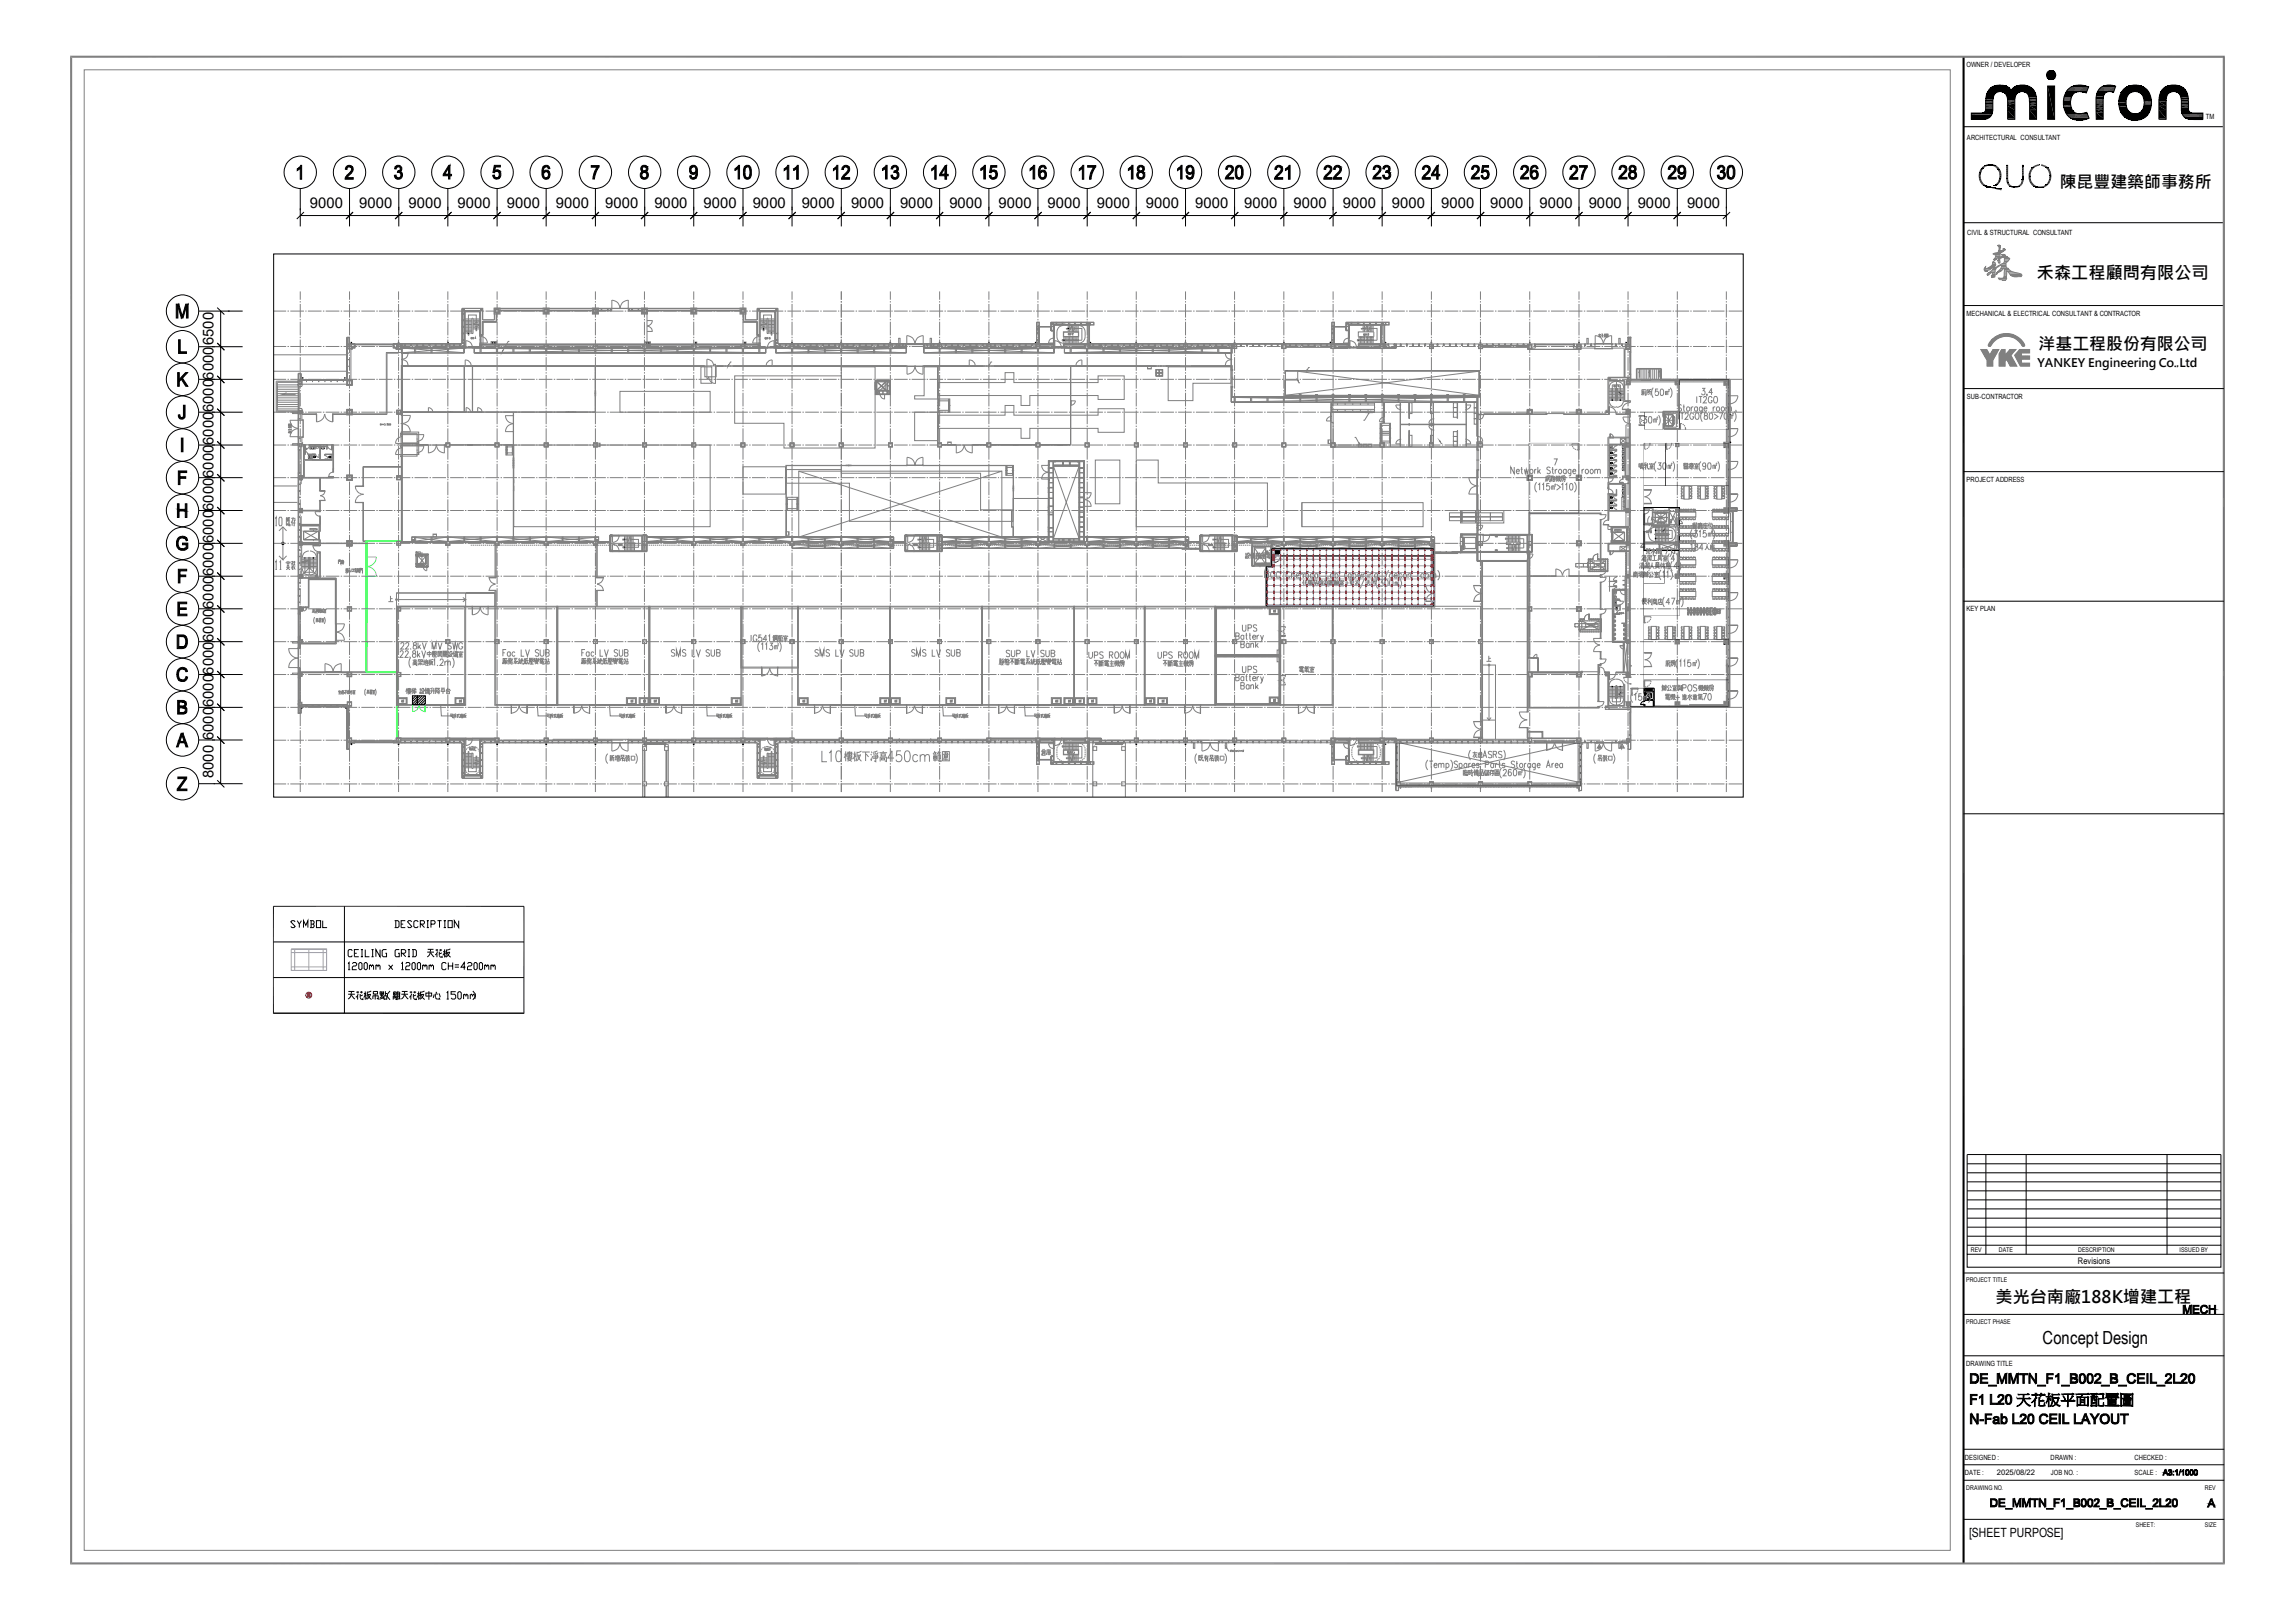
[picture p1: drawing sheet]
<svg xmlns="http://www.w3.org/2000/svg" width="420mm" height="297mm" viewBox="0 0 420 297" stroke-linecap="round" stroke-linejoin="round" font-family="sans-serif">
<defs><g id="words">
<text font-size="3.3" x="373.8" y="246">Concept Design</text>
<g font-size="3.1">
<text x="376.9" y="34.4">陳昆豐建築師事務所</text>
<text x="372.7" y="51.1">禾森工程顧問有限公司</text>
<text x="373.1" y="64">洋基工程股份有限公司</text>
<text x="365.2" y="238.4">美光台南廠188K增建工程</text>
</g>
<g font-size="2.7">
<text x="56.7" y="38.1">9000</text>
<text x="65.7" y="38.1">9000</text>
<text x="74.8" y="38.1">9000</text>
<text x="83.7" y="38.1">9000</text>
<text x="92.8" y="38.1">9000</text>
<text x="101.7" y="38.1">9000</text>
<text x="110.7" y="38.1">9000</text>
<text x="119.8" y="38.1">9000</text>
<text x="128.7" y="38.1">9000</text>
<text x="137.8" y="38.1">9000</text>
<text x="146.7" y="38.1">9000</text>
<text x="155.7" y="38.1">9000</text>
<text x="164.7" y="38.1">9000</text>
<text x="173.7" y="38.1">9000</text>
<text x="182.8" y="38.1">9000</text>
<text x="191.7" y="38.1">9000</text>
<text x="200.7" y="38.1">9000</text>
<text x="209.7" y="38.1">9000</text>
<text x="218.7" y="38.1">9000</text>
<text x="227.7" y="38.1">9000</text>
<text x="236.7" y="38.1">9000</text>
<text x="245.7" y="38.1">9000</text>
<text x="254.7" y="38.1">9000</text>
<text x="263.7" y="38.1">9000</text>
<text x="272.7" y="38.1">9000</text>
<text x="281.7" y="38.1">9000</text>
<text x="290.7" y="38.1">9000</text>
<text x="299.7" y="38.1">9000</text>
<text x="308.7" y="38.1">9000</text>
<text x="39.1" y="63.2" transform="rotate(-90 39.1 63.2)">6500</text>
<text x="39.1" y="99.4" transform="rotate(-90 39.1 99.4)">600060006000600060006000</text>
<text x="39.1" y="129.4" transform="rotate(-90 39.1 129.4)">60006000600060006000</text>
<text x="39.1" y="135.5" transform="rotate(-90 39.1 135.5)">6000</text>
<text x="39.1" y="142.4" transform="rotate(-90 39.1 142.4)">8000</text>
</g>
<text font-size="2.3" x="360.3" y="281.3">[SHEET PURPOSE]</text>
<g font-size="2.2">
<text x="372.9" y="67.1">YANKEY Engineering Co. Ltd</text>
<text x="397.5" y="67.7">，</text>
</g>
<text font-size="1.7" x="380.3" y="231.3">Revisions</text>
<text font-size="1.4" x="365.4" y="269.9">2025/08/22</text>
<g font-size="1.3">
<text x="359.9" y="12.3">OWNER / DEVELOPER</text>
<text x="403.7" y="21.7">TM</text>
<text x="360" y="25.6">ARCHITECTURAL CONSULTANT</text>
<text x="360" y="43.1">CIVIL &amp; STRUCTURAL CONSULTANT</text>
<text x="359.9" y="57.8">MECHANICAL &amp; ELECTRICAL CONSULTANT &amp; CONTRACTOR</text>
<text x="359.9" y="73.1">SUB-CONTRACTOR</text>
<text x="359.9" y="88.3">PROJECT ADDRESS</text>
<text x="359.9" y="111.8">KEY PLAN</text>
<text x="359.8" y="249.9">DRAWING TITLE</text>
<text x="359.6" y="267.2">DESIGNED :</text>
<text x="359.6" y="270">DATE :</text>
<text x="375.3" y="267.2">DRAWN :</text>
<text x="375.3" y="270">JOB NO. :</text>
<text x="390.6" y="267.2">CHECKED :</text>
<text x="390.6" y="270">SCALE :</text>
</g>
<g font-size="1.2">
<text x="360.7" y="229.1">REV</text>
<text x="365.8" y="229.1">DATE</text>
<text x="380.3" y="229.1">DESCRIPTION</text>
<text x="398.9" y="229.1">ISSUED BY</text>
<text x="359.8" y="234.6">PROJECT TITLE</text>
<text x="359.8" y="242.2">PROJECT PHASE</text>
<text x="359.8" y="272.7">DRAWING NO.</text>
<text x="403.5" y="272.7">REV</text>
<text x="390.9" y="279.5">SHEET:</text>
<text x="403.5" y="279.5">SIZE</text>
</g>
</g></defs>
<g fill="none" stroke="#808080" stroke-width=".18">
<path d="M50.1 56.9h2.3M52.6 56.9h.3M53.1 56.9h2.5M54.9 53.3v1.6M54.9 55.1v.3M54.9 55.6v2.5M54.9 58.4v.2M54.9 58.9v2.5M55.9 56.9h.2M56.3 56.9h2.5M59.1 56.9h.3M59.6 56.9h2.5"/>
<path d="M62.4 56.9h.2M62.9 56.9h2.5M64 53.3v1.6M64 55.1v.3M64 55.6v2.5M64 58.4v.2M64 58.9v2.5M65.6 56.9h.3M66.1 56.9h2.5M68.9 56.9h.2M69.3 56.9h2.5M72.1 56.9h.2"/>
<path d="M72.6 56.9h2.5M72.9 53.3v1.6M72.9 55.1v.3M72.9 55.6v2.5M72.9 58.4v.2M72.9 58.9v2.5M75.4 56.9h.2M75.9 56.9h2.5M78.6 56.9h.3M79.1 56.9h2.5M81.9 56.9h.2M82 53.3v1.6"/>
<path d="M82 55.1v.3M82 55.6v2.5M82 58.4v.2M82 58.9v2.5M82.4 56.9h2.5M84.6 59.8h.1M84.6 58.6v.1zM84.6 57.4v.1zM84.6 59.9h.1M84.6 58.6h.1M84.6 58.7h.1M84.6 57.5h.1"/>
<path d="M84.6 57.4h.3v.1h-.2zM84.7 59.7h.2v.2h-.2zM84.7 58.5h.2v.2h-.2zM84.8 56.6h.2h-.1v.2h.1h-.2zM85.1 57.1h2.7v4.4M85.1 59.9h1.3M85.1 58.4h1.3M85.1 58.6h1.3M85.1 58.9h1.3M85.1 59.1h1.3M85.1 59.4h1.3M85.1 59.6h1.3"/>
<path d="M85.1 57v6.5h.1M85.1 56.9h.2M85.6 56.9h2.5M86.4 58.2h.2v2.8h-.2zM86.6 59.9h1.2M86.6 58.4h1.2M86.6 58.6h1.2M86.6 58.9h1.2M86.6 59.4h1.2M87 59l.2 .1M87.2 59.6l-.2 .2M87.4 59.8l-.2-.2v.6"/>
<path d="M87.4 59l-.2 .1v-1.5h-1.5v3.3M87.8 59.1h-1.2l1.2 .5h-1.2M87.8 57v6.5h-1.3M87.9 56.6h.2v.2h-.2h.3h-.1v-.2h.1zM88 56.9v4.6zM88.3 56.9h.3M88.9 56.9h2.5M90.4 56.4h1.1v1.1h-1.1zM90.6 56.5h.7v.8h-.7zM90.7 56.6h.5v.6h-.5zM90.7 56.6h.6v.6h-.6zM90.8 57.2v1.6h-2.5v2.4h-.3"/>
<path d="M90.9 59h-2.5v2.4l-.4-.1M90.9 59h-2.5v3.9M90.9 57.2v1.8M91 53.3v1.6M91 55.1v.3M91 55.6v2.5M91 58.4v.2M91 58.9v2.5M91.3 56.8h8.4M91.4 56.8v.5h-.5M91.6 56.9h.3M92.1 56.9h2.5"/>
<path d="M94.9 56.9h.2M95.4 56.9h2.5M98.1 56.9h.2M98.6 56.9h2.5M99.4 56.4h1.1v1.1h-1.1zM99.6 56.8v.5h.7v-.5M99.6 56.5h.7v.8h-.7zM99.7 56.6h.5v.6h-.5zM99.9 53.3v1.6M99.9 55.1v.3M99.9 55.6v2.5M99.9 58.4v.2"/>
<path d="M99.9 58.9v2.5M100.2 56.8h8.5M101.3 56.9h.3M101.9 56.9h2.5M104.6 56.9h.3M105.1 56.9h2.5M107.9 56.9h.2M108.4 56.9h2.5M108.4 56.4h1.1v1.1h-1.1zM108.6 56.8v.5h.7v-.5M108.6 56.5h.7v.8h-.7zM108.7 56.6h.5v.6h-.5z"/>
<path d="M108.7 56.6h.6v.6h-.6zM109 53.3v1.6M109 55.1v.3M109 55.6v2.5M109 58.4v.2M109 58.9v2.5M109.3 56.8h2.6v.1h-2.6v.4h-.8v-.4h-8.1v.4h-.8v-.4h-8.2v.4h-.5v1.7M110 56.5h.1M110 56.5h.2h-.2v.2h.2v-.2zM110.2 56.5h.1M111.1 56.5h.2v.2h-.2zM111.1 56.9h.3"/>
<path d="M111.2 56.5h.1zM111.2 56.5h.1M111.3 56.5h.1M111.6 56.9h2.5M111.7 56.5h.1M111.7 56.5h.1zM111.7 56.5h.1v.2h-.1zM111.8 56.5h.1M111.9 56.4v.1M111.9 56.5h-21.4v2h-2.2v-2h-3.7v6.4h-12.6h12.5v-6.5h3.8v2.1M111.9 56.4l1.6 .1-1.6-.1v.5l-2.6-.1M111.9 56.4h-21.4v2.1"/>
<path d="M112 54.9a1.45 1.45 0 0 1 1.5 1.5M112 54.9v1.5M113.5 56.3v.2M114.3 56.9h.3M114.8 56.9h2.5M115 54.9a1.45 1.45 0 0 0-1.5 1.5M115 54.9v1.5l-1.5 .1 1.5-.1M115 56.4h21.4v2.1h2.2v-2.1h3.8v6.5h23.5h-23.6v-6.4h-3.7v2h-2.2v-2h-21.4M115 56.4v.5l2.6-.1M115 56.4v.1M115.1 56.5h.1M115.1 56.5v.2h.1z"/>
<path d="M115.6 56.5h.2v.2h-.2zM115.7 56.5h.1M115.8 56.5h.1M116.8 56.5h.1v.2h-.1zM116.8 56.5h.1zM116.8 56.5h.1M116.9 56.5h.1M117.4 56.4h1.1v1.1h-1.1zM117.6 56.5h.7v.8h-.7zM117.6 56.8v.5h.7v-.5M117.6 56.9h.3M117.6 56.6h.7v.6h-.7z"/>
<path d="M117.6 56.8h-2.6v.1h2.6v.4h.8v-.4h8.2v.4h.7v-.4h8.3v.4h.4v1.7h2.5v2.4l.4-.1M117.7 56.6h.5v.6h-.5zM117.9 53.3v1.6M117.9 55.1v.3M117.9 55.6v2.5M117.9 58.4v.2M117.9 58.9v2.5M118.1 56.9h2.5M118.3 56.8h8.4M118.4 59.7l.5 .1a.88 .88 0 0 1 .5 .9M118.4 56.9v6M118.4 58.7h1"/>
<path d="M119.4 58.7l-.3 .6-.7 .3M120.9 56.9h.2M121.4 56.9h2.5M124.1 56.9h.3M124.6 56.9h2.5M126.4 56.4h1.1v1.1h-1.1zM126.6 56.8v.5h.7v-.5M126.6 56.5h.7v.8h-.7zM126.7 56.6h.6v.6h-.6zM127 53.3v1.6M127 55.1v.3M127 55.6v2.5"/>
<path d="M127 58.4v.2M127 58.9v2.5M127.3 56.8h8.4M127.3 56.9h.3M127.8 56.9h2.5M130.6 56.9h.3M131.1 56.9h2.5M133.9 56.9h.2M134.4 56.9h2.5M135.4 56.4h1.1v1.1h-1.1zM135.6 56.5h.7v.8h-.7zM135.6 56.8v.5h.4"/>
<path d="M135.7 56.6h.6v.6h-.6zM135.7 56.6h.5v.6h-.5zM136 53.3v1.6M136 55.1v.3M136 55.6v2.5M136 58.4v.2M136 58.9v2.5M136 57.2v1.8h2.5v3.9M136.1 57.2v1.6h2.5v2.4h.3M137.1 56.9h.3M137.6 56.9h2.5M138.7 56.6h.3h-.1v.2h.1h-.3h.2v-.2z"/>
<path d="M138.9 56.9v4.6zM139.1 57v4.5zM139.1 57h2.8v6.6M139.1 59.9h1.3M139.1 58.4h1.3M139.1 58.6h1.3M139.1 58.9h1.3M139.1 59.1h1.3l-1.3 .5h1.3M139.1 59.4h1.3M139.5 59l.2 .1 .3-.1M139.5 59.8l.2-.2 .3 .2M139.7 59.1v-1.5h1.5v3.3"/>
<path d="M139.7 59.6v.6M140.4 58.2h.1v2.8h-.1zM140.4 56.9h.2M140.5 59.9h1.3M140.5 58.4h1.3M140.5 58.6h1.3M140.5 58.9h1.3M140.5 59.1h1.3M140.5 59.4h1.3M140.5 59.6h1.3M140.8 56.9h2.5M141.8 57v6.5h-.1"/>
<path d="M141.8 57.1h-2.7v6.5M141.9 56.6h.2v.2h-.2h.3h-.1v-.2h.1zM143.6 56.9h.2M144.1 56.9h2.5M144.9 53.3v1.6M144.9 55.1v.3M144.9 55.6v2.5M144.9 58.4v.2M144.9 58.9v2.5M146.9 56.9h.2M147.4 56.9h2.5M150.1 56.9h.3"/>
<path d="M150.6 56.9h2.5M153.4 56.9h.2M153.8 56.9h2.5M154 53.3v1.6M154 55.1v.3M154 55.6v2.5M154 58.4v.2M154 58.9v2.5M156.6 56.9h.2M157.1 56.9h2.5M159.9 56.9h.2M160.4 56.9h2.5"/>
<path d="M162.9 53.3v1.6M162.9 55.1v.3M162.9 55.6v2.5M162.9 58.4v.2M162.9 58.9v2.5M163.1 56.9h.3M163.6 56.9h2.5M166.4 56.9h.2M166.8 56.9h2.6M169.6 56.9h.2M170.1 56.9h2.5M172 53.3v1.6"/>
<path d="M172 55.1v.3M172 55.6v2.5M172 58.4v.2M172 58.9v2.5M172.8 56.9h.3M173.4 56.9h2.5M176.1 56.9h.3M176.6 56.9h2.5M179.4 56.9h.2M179.9 56.9h2.5M181 53.3v1.6M181 55.1v.3"/>
<path d="M181 55.6v2.5M181 58.4v.2M181 58.9v2.5M182.6 56.9h.2M183.1 56.9h2.5M185.8 56.9h.3M186.4 56.9h2.4M189.1 56.9h.3M189.6 56.9h2.5M189.9 59.6h.2v.2h-.2zM189.9 53.3v1.6M189.9 55.1v.3"/>
<path d="M189.9 55.6v2.5M189.9 58.4v.2M189.9 58.9v2.5M190.1 59.9h.1M190.1 60h.1M190.1 59.8v.2M190.2 59.7h.1M190.2 59.8h.1M190.1 59.7l.1 .1zM190.2 59.8v-.8h-.5v3.9h-20.7h20.7v-3.9h.5v.8M190.2 59.8v3.2M190.2 59.7v.1"/>
<path d="M190.2 59.8v3.1M190.2 59.8h2.1M192.3 59.8h.1M192.3 59.7l-2.1 .1M192.3 59.7l.1 .1zM192.3 59h7.9v.5h-.8l.8-.1v-.4h-7.9v.8zM192.3 59.9h.1M192.4 59v.2l.3-.2v.4v-.1l-.3 .1zM192.4 59.7h.1M192.4 59.8h.1M192.4 56.9h.2M192.4 59.1v.1h.3v-.1v.3v-.2h-.3v.2z"/>
<path d="M192.4 59.6h.2v.2h-.2zM192.4 59.8v.6h.4M192.9 56.9h2.5M192.9 59.5h6.2v3.4h-4.5v.6v-.6M193.3 59.1h.1v.2h-.1zM193.3 59v.1zM193.3 59h.1zM193.4 59l-.1 .1zM194.4 59h.1zM194.4 59l.1 .3h-.1zM194.5 59v.1zM194.6 59.6a1.16 1.16 0 0 0-1.2 1.1 1.72 1.72 0 0 0 .6 1.9l.6 .2"/>
<path d="M194.9 59.3v.1M195.5 59.1h.2v.2h-.2zM195.5 59.5v1.2M195.5 59l.1 .1zM195.5 59h.1zM195.6 59v.1zM195.6 56.9h.2M195.7 59.5v1.2M195.9 59.9l.1 .2-.1 .3M196.1 56.9h2.5M196.3 59.5v1.2M196.5 59.5v1.2l-.5-1.2v1.2"/>
<path d="M196.6 59h.2zM196.6 59.9l-.1 .2 .1 .3M196.6 59l.2 .3h-.2zM196.8 59l-.1 .1zM196.8 59.5v1.2M197.1 59.5v1.2M197.3 59.5v1.2M197.4 59.6a1.16 1.16 0 0 1 1.2 1.1 1.72 1.72 0 0 1-.6 1.9l-.6 .2M197.7 59.1h.2v.2h-.2zM197.8 59v.1zM197.8 59h.1zM197.9 59l-.1 .1z"/>
<path d="M198.8 59.1v.1h.3v-.1v.3v-.2h-.3v.2zM198.8 56.9h.3M198.9 59l.1 .1zM198.9 59h.1zM199 53.3v1.6M199 55.1v.3M199 55.6v2.5M199 58.4v.2M199 58.9v2.5M199 59v.1zM199.1 59.5v3.4M199.3 59.3v.1"/>
<path d="M199.3 59.4l.1 .1zM199.3 59.3h-6.5v2.5v-2.5h2.1v.2M199.3 59.4h-6.4v2.4v-2.3h6.4M199.3 59.5v3.4M199.3 56.9h2.5M199.4 59.4v.1M199.4 59.4v3.5M199.4 59.4h.1M199.4 59.2h.2v.2h-.2zM199.5 59.4h.1zM199.6 59.4h.1M202.1 56.9h.3"/>
<path d="M202.6 56.9h2.5M205.4 56.9h.2M205.9 56.9h2.5M207.9 53.3v1.6M207.9 55.1v.3M207.9 55.6v2.5M207.9 58.4v.2M207.9 58.9v2.5M208.6 56.9h.3M209.1 56.9h2.5M211.8 56.9h.3M212.3 56.9h2.5"/>
<path d="M215.1 56.9h.2M215.6 56.9h2.5M217 53.3v1.6M217 55.1v.3M217 55.6v2.5M217 58.4v.2M217 58.9v2.5M218.4 56.9h.2M218.9 56.9h2.5M221.6 56.9h.3M222.1 56.9h2.5M224.8 56.9h.3"/>
<path d="M225.3 56.9h2.5M225.9 53.3v1.6M225.9 55.1v.3M225.9 55.6v2.5M225.9 58.4v.2M225.9 58.9v2.5M228.1 56.9h.2M228.6 56.9h2.5M231.4 56.9h.2M231.9 56.9h2.5M234.6 56.9h.3M234.9 53.3v1.6"/>
<path d="M234.9 55.1v.3M234.9 55.6v2.5M234.9 58.4v.2M234.9 58.9v2.5M235.1 56.9h2.5M237.9 56.9h.2M238.3 56.9h2.5M241.1 56.9h.2M241.6 56.9h2.5M243.8 59.7v.1zM243.9 59.6h.2v.2h-.2zM244 53.3v1.6"/>
<path d="M244 55.1v.3M244 55.6v2.5M244 58.4v.2M244 58.9v2.5M244.1 59.8h.1M244.1 59.7h.1M244.1 59.9h.1M244.1 59.8v3.2M244.1 59.7l.1 .1zM244.2 59.8h.1M244.2 59.8v3.2M244.3 56.9h.3"/>
<path d="M244.9 56.9h2.5M246.3 59.8h.1M246.3 59.8h-2.1v3.1M246.3 59.8v.7h.5M246.3 59.7l.1 .1zM246.3 59.7h.1zM246.3 59.9h.1M246.4 59.1v.1h.3v-.1v.3v-.2h-.3v.2zM246.4 59.6h.2v.2h-.2zM246.4 59.8v.6h.4M246.9 59.5h5.7v3.4h-4v.6M247.3 59v.1z"/>
<path d="M247.3 59.1h.1v.2h-.1zM247.3 59h.1zM247.4 59v.1zM247.6 56.9h.3M248.1 56.9h2.5M248.5 59v.1zM248.5 59.1h.1v.2h-.1zM248.5 59h.1zM248.6 59l-.1 .1zM248.9 59.3v.1M248.9 59.5v-.2h-2.1v2.5M249.5 59.5v1.2"/>
<path d="M249.5 59l.1 .1zM249.5 59.1h.1v.2h-.1zM249.5 59h.1zM249.6 59v.1zM249.7 59.5v1.2M249.9 59.9l.1 .2h-.5M250.3 59.5v1.2M250.5 59.5v1.2l-.5-1.2v1.2M250.6 59.1h.2v.2h-.2zM250.7 59v.1zM250.7 59h.1M250.7 59.9l-.2 .2h1.5v2.2h-3.3"/>
<path d="M250.8 59.5v1.2M250.9 56.9h.2M251 59.5v1.2M251.3 59.5v1.2M251.3 56.9h2.5M251.8 59v.1zM251.8 59.1h.1v.2h-.1zM251.8 59h.1zM251.9 59l-.1 .1zM252.7 59.5v3.4M252.8 59.5h.3v3.4h-.3zM252.8 59.1v.1h.3v-.1v.3v-.2h-.3v.2z"/>
<path d="M252.9 53.3v1.6M252.9 55.1v.3M252.9 55.6v2.5M252.9 58.4v.2M252.9 58.9v2.5M253.3 59.3v.1M253.3 59.4l.1 .1zM253.3 59.3h-6.5v2.5h.1M253.3 59.5v3.4M253.3 59.5h-6.4l.1 4M253.3 59.4h-6.4v2.4M253.4 59.4h.8v-.4h-7.9v.8h-2.1v-.8h-.4v3.9h-44.4h44.4l-.1-3.9h.5v.7"/>
<path d="M253.4 59.4l.8 .1v-.5h-7.9v.8M253.4 59.4v4.2M253.5 59.2h.2v.2h-.2zM253.5 59.4h.1zM253.5 59.4h.1M253.6 59.4h.1M254.1 56.9h.2M254.6 56.9h2.5M257.3 56.9h.3M257.9 56.9h2.4M260.6 56.9h.3M261.1 56.9h2.5"/>
<path d="M262 53.3v1.6M262 55.1v.3M262 55.6v2.5M262 58.4v.2M262 58.9v2.5M263.9 56.9h.2M264.4 56.9h2.5M267.1 56.9h.2M267.6 56.9h2.5M270.3 56.9h.3M270.8 56.9h2.5M270.9 53.3v1.6"/>
<path d="M270.9 55.1v.3M270.9 55.6v2.5M270.9 58.4v.2M270.9 58.9v2.5M273.6 56.9h.3M274.1 56.9h2.5M276.9 56.9h.2M277.4 56.9h2.5M279.9 53.3v1.6M279.9 55.1v.3M279.9 55.6v2.5M279.9 58.4v.2"/>
<path d="M279.9 58.9v2.5M280.1 56.9h.2M280.6 56.9h2.5M283.3 56.9h.3M283.8 56.9h2.5M286.6 56.9h.3M287.1 56.9h2.5M289 53.3v1.6M289 55.1v.3M289 55.6v2.5M289 58.4v.2M289 58.9v2.5"/>
<path d="M289.9 56.9h.2M290.4 56.9h2.5M293.1 56.9h.3M293.6 56.9h2.5M296.3 56.9h.3M296.8 56.9h2.5M297.9 53.3v1.6M297.9 55.1v.3M297.9 55.6v2.5M297.9 58.4v.2M297.9 58.9v2.5M299.6 56.9h.2"/>
<path d="M300.1 56.9h2.5M302.9 56.9h.2M303.4 56.9h2.5M306.1 56.9h.3M306.6 56.9h2.5M307 53.3v1.6M307 55.1v.3M307 55.6v2.5M307 58.4v.2M307 58.9v2.5M309.3 56.9h.3M309.8 56.9h2.5"/>
<path d="M312.6 56.9h.2M313.1 56.9h2.5M315.8 56.9h.3M315.9 53.3v1.6M315.9 55.1v.3M315.9 55.6v2.5M315.9 58.4v.2M315.9 58.9v2.5M316.4 56.9h2.5M50.1 69.4h2.3M50.1 64.9h13.4M50.1 67.9h13.4"/>
<path d="M50.1 75.4h2.3M50.1 63.4h2.3M50.8 74.8h3.8M50.8 72.8h3.9M50.8 70.8h3.9M50.8 74h3.8M50.8 73.2h3.8M50.8 73.6h3.8M50.8 71.2h3.8M50.8 71.6h3.8M50.8 72h3.8M50.8 72.4h3.8"/>
<path d="M50.8 74.4h3.8M50.8 70.4h3.8M52.5 71.9l-.9 .3h2.5M52.6 69.4h.3M52.6 75.4h.3M52.6 63.4h.3M52.8 78.1h.2v.1l-.2 .1zM52.8 77.9l.2-.1v.2h-.2zM52.8 77.6h.2v.1l-.2 .1zM52.8 79.1h.2l-.2 .1M52.9 78.9v.1M52.9 78.7l-.1-.1v.2"/>
<path d="M52.9 78.6h.1v.2M53 78.9v.1M53 78.5h.1M53 79.9h1.6v38.7M53.1 77.9l.2-.1v.2h-.2zM53.1 77.6h.2v.1l-.2 .1zM53.1 76.9a1.45 1.45 0 0 0 1.5 1.5M53.1 78.1v.2l.1-.2h.1v.2M53.1 79.2h.2M53.1 79.1h.2M53.1 69.4h2.5M53.1 75.4h2.5"/>
<path d="M53.1 63.4h2.5M53.2 78.9v.1M53.2 78.7l-.1-.1v.2M53.2 78.6h.1v.2M53.2 79.1v.1M53.3 78.9v.1M53.3 78.5h.1M53.6 75.4h1v.3h-1zM54.4 78.4h.3M54.5 76.8v.1M54.5 79.9v.1M54.6 68.3h.5z"/>
<path d="M54.6 76.9v1.5zM54.6 75.4h.1M54.6 80v-1.6v1.6h.6v1h.2v.4h.4l-.1 .1 .1 1.6M54.6 76.9h.1M54.6 78.4a1.45 1.45 0 0 0-1.5 1.5M54.6 69.8h-4.1v5.6l4.1 .1M54.6 74.8h.6v.2h.2v.7h2.5v.2h-2.7v1h-.5M54.6 68.3v8.6h-1.6M54.6 72.7h.1M54.6 74.7h.1M54.6 70h-3.8v5.2h3.8M54.6 74.8l.1 .1z"/>
<path d="M54.6 70.6l.1 .1zM54.6 70l.1 .1zM54.6 75.4l.1 .1zM54.6 76.6l.1 .1zM54.6 76.6h.1M54.6 74.8v2.1M54.6 80v2.4M54.7 69.7h.5v.6h-.5zM54.7 75.1h.5v.6h-.5zM54.7 75.4h.1M54.7 76.5h.2v.2h-.3zM54.7 74.8h.2"/>
<path d="M54.7 70.7h.2M54.7 72.8v4.1M54.7 79.9v4.5M54.7 69.8h.5v.5h-.5zM54.7 75.2h.5v.5h-.5zM54.7 75.2h.5v.4h-.5zM54.7 70.7v4.1M54.9 70.6v.2M54.9 74.8v.1M54.9 69.5h.1zM54.9 69.8h.1M54.9 71.1v-2.7h-.2v4.3"/>
<path d="M54.9 61.6v.3M54.9 62.1v2.5M54.9 64.9v.2M54.9 65.4v2.4M54.9 68.1v.3M54.9 71.4v.2M54.9 71.9v2.5M54.9 74.6v.3M54.9 75.1v2.5M54.9 77.9v.2M54.9 78.4v2.5M55 69.5v-1.1h-.4v2.3"/>
<path d="M55.2 76.8h.3v3.2h-.3M55.2 76.9h.3v3.1h-.3M55.9 69.4h.2M55.9 75.4h.2M55.9 63.4h.2M56 69.8h.2M56 69.5l.1 .1zM56.1 69.6v.2M56.3 69.4h2.5M56.3 75.4h2.5M56.3 63.4h2.5M57.1 69.5l.2 .1z"/>
<path d="M57.1 69.8h.2M57.2 69.6v.2M57.9 75.7v.2zM57.9 75.7v1.5a1.52 1.52 0 0 0 1.5-1.4M57.9 75.9l.1 1.3M58.3 69.8h.1M58.3 69.5l.1 .1zM58.3 69.6v.2M59.1 69.4h.3M59.1 75.4h.3M59.1 63.4h.3M59.4 69.5l.1 .1z"/>
<path d="M59.4 69.8h.1M59.5 69.6v.2M59.6 69.4h2.5M59.6 75.4h2.5M59.6 63.4h2.5M60.5 69.8h.2M60.5 69.5l.1 .1zM60.6 69.6v.2M60.9 75.8v.1zM60.9 75.7v1.5a1.52 1.52 0 0 1-1.5-1.4M61.6 69.8h.2M61.7 69.5l.1 .1z"/>
<path d="M61.7 69.6v.2M62.4 69.4h.2M62.4 75.4h.2M62.4 63.4h.2M62.8 69.5l.1 .1zM62.8 69.8h.1M62.8 69.6v.2M62.9 69.4h2.5M62.9 75.4h2.5M62.9 63.4h2.5M63.5 74.9h1zM63.5 74.9h1v1h-1z"/>
<path d="M63.5 69.5h1v1h-1zM63.5 64.5l.1 .2zM63.5 69.4l.1 .1zM63.5 68.2l.1 .1zM63.5 65.8l.1 .1zM63.5 67l.1 .1zM63.5 63.4h.1zM63.5 75h.8v.8h-.8zM63.5 69.6h.8v.8h-.8zM63.5 63h.8v.8h-.8zM63.6 62.9h1.4h-1v-1.2h-.5v7.8h-8.4v-1.2v1.1M63.6 64.6h.2"/>
<path d="M63.6 67h.2v.1M63.6 68.2h.2M63.6 65.8h.2M63.6 75.1h.7v.7h-.7zM63.6 69.7h.7v.7h-.7zM63.6 63.1h.7v.7h-.7zM63.6 63.1h.7v.6h-.7zM63.8 64.5v.2M63.8 65.7v.2M63.8 68.1v.2M63.8 69.3v.2M63.8 62.9v-1.1h-.2v7.8h-8.9"/>
<path d="M63.9 62.9l.1 .2zM63.9 62.9v-1.1h-.4v7.7h-8.8M64 61.6v.3M64 62.1v2.5M64 64.9v.2M64 65.4v2.4M64 68.1v.3M64 68.6v2.5M64 71.4v.2M64 71.9v2.5M64 74.6v.3M64 75.1v2.5"/>
<path d="M64 77.9v.2M64 78.4v2.5M64.3 63h2.4M64.8 63h.2v.2h-.2zM64.9 62.9v.1zM64.9 63.2v.4h-.6M64.9 63h.1M64.9 63.2v.5h-.5v.2M65 63.1h7M65 62.9v.2M65.6 69.4h.3M65.6 75.4h.3"/>
<path d="M65.6 63.4h.3M66.1 69.4h2.5M66.1 75.4h2.5M66.1 63.4h2.5M66.7 62.9v.2M66.8 63h1.6M66.8 62.9v.2M68.4 62.9v.2M68.5 63h1.6M68.5 62.9v.2M68.9 69.4h.2M68.9 75.4h.2"/>
<path d="M68.9 63.4h.2M69.3 69.4h2.5M69.3 75.4h2.5M69.3 63.4h2.5M69.8 77.6h-.2v.2h.2M69.8 77.5v.3M69.8 77.7h.2M70 77.5v.3M70.1 77.7h.1M70.1 77.6h.1M70.1 62.9v.2M70.3 63h1.6"/>
<path d="M70.3 62.9v.2M70.3 77.6h.2l-.1 .1M70.4 77.7v.1h-.1M70.6 77.8h.1M71 77.5h-.2l.2 .3h-.2M71.1 77.6h.1v.2zM71.3 77.6h.2v.2zM71.9 62.9v.2M72 62.9v.8h.5v.2h.9h-.9v-.2h-.5v-.5M72 62.9h.1l-.1 .1v.2h.1zM72.1 63h.1M72.1 63.2v.4h.5v.2h.8"/>
<path d="M72.1 69.4h.2M72.1 75.4h.2M72.1 63.4h.2M72.6 63.1h.7v.7h-.7zM72.6 75.1h.7v.7h-.7zM72.6 69.4h2.5M72.6 75.4h5.8M72.6 63.4h2.5M72.6 63.1h.7v.6h-.7zM72.9 62.9l.1 .1zM72.9 62.9h-7.9v.8h-.5v.2h-.3v5.6h.3v1h-1v-.2h-8.1l-.2 .4h-.6M72.9 62.9h.1"/>
<path d="M72.9 63h.1M72.9 62.1v2.5h-2.1v11.3h-9.9v-.2h2.6v-.8M72.9 61.6v.3M72.9 64.9v.2M72.9 65.4v2.4M72.9 68.1v.3M72.9 68.6v2.5M72.9 71.4v.2M72.9 71.9v2.5M72.9 74.6v.3M72.9 75.1v2.5M72.9 77.9v.2"/>
<path d="M72.9 78.4v2.5M73 63h.1M73.3 63.3h8.3v.3h-8.3zM73.3 79.3l.1 .1zM73.4 65.8h.3M73.4 79.4v4M73.4 79h.2v.4h-.2zM73.4 64.5h-2.7v11.2h-6.2v-.8M73.4 62.9v1.8M73.4 66.9v9.1M73.4 79.1v.3M73.5 79.1l.1 .1z"/>
<path d="M73.5 75.9h.1zM73.5 62.9l-.1 1.8h1.3l-1.1-.1M73.5 64.6h.1M73.6 64.6v1.2zM73.6 65.8v1.1zM73.6 66.9h1.1zM73.6 77.5v1.5zM73.6 76v1.5zM73.6 66.9v9.1h-.2v-9.1h.2l-.1 .1M73.6 62.9v1.8M73.6 79.1h3v2h-3zM73.6 79.4h2.7v2h-2.7z"/>
<path d="M73.6 65.8l.3 .1a.96 .96 0 0 1 .8 1M73.6 79.9a1.16 1.16 0 0 0-1.2 1.2h4.3l-.1-.2-.3-.1M73.6 77.5a1.45 1.45 0 0 1 1.5 1.5h-1.5M73.6 76h1.5a1.49 1.49 0 0 1-1.8 1.5M73.6 62.9v1.7h11.4v-1M73.6 64.5l11.3-.8v.8zM73.6 75.4h4.8M73.6 79.1v.3M73.6 63.7h8M74 63h.2v.2h-.2zM74 62.9l.1 .1zM74 63h.1"/>
<path d="M74.1 63h.1M74.7 64.7a1.02 1.02 0 0 1-1.1 1M74.7 64.6h.1M74.7 66.9l.1 .1zM75.1 63h.1M75.1 62.9h.2l-.2 .3h.2zM75.3 63h.1M75.4 69.4h.2M75.4 63.4h.2M75.9 63.7h.2v.8h-.2zM75.9 69.4h2.5M75.9 63.4h2.5"/>
<path d="M76.2 63h.2v.2h-.2zM76.3 63h.1M76.3 62.9l.1 .1zM76.3 63h.1zM77.4 63h.2v.2h-.2zM77.4 62.9l.1 .1zM77.5 63h.1M77.6 79.5a1.16 1.16 0 0 1-1.3 1.3M77.6 79.5h-4.3l.1 .3 .2 .1M78.4 75.4v.1zM78.4 75.4h.8zM78.4 75.4v-.8l.6 .2 .2 .6"/>
<path d="M78.5 63h.1M78.5 62.9h.2l-.2 .1v.2h.2zM78.6 63h.1zM78.6 69.4h.3M78.6 75.4h.3M78.6 63.4h.3M78.8 75.3v.2M78.9 63.7h.2v.8h-.2zM79.1 69.4h2.5M79.1 75.4h6.2M79.1 63.4h2.5M79.2 75.4v.1z"/>
<path d="M79.2 75.4h6.9M79.6 63h.2v.2h-.2zM79.7 62.9l.1 .1zM79.7 63h.1M79.8 63h.1M80.8 63h.1M80.8 62.9l.1 .3h-.1v-.2h.1zM80.9 63h.1M81.6 63.1h.7v.6h-.7zM81.6 63.1h.7v.7h-.7zM81.6 63.7h-8l11.3 .8M81.9 63.8h.1v.7h-.1z"/>
<path d="M81.9 69.4h.2M81.9 63.4h.2M81.9 62.9l.1 .2zM81.9 62.9h.1M82 75.4l.8 .1zM82 61.6v.3M82 62.1v2.5M82 64.9v.2M82 65.4v2.4M82 68.1v.3M82 68.6v2.5M82 71.4v.2"/>
<path d="M82 71.9v2.5M82 74.6v.3M82 75.1v2.5M82 77.9v.2M82 78.4v2.5M82.3 63.3h2.6v-6.4h3.1h-3v6.4M82.3 63.6h2.6v.9M82.3 63.7h2.9M82.4 69.4h2.5M82.4 63.4h2.5M82.4 75.3v.3M83 63h.1"/>
<path d="M83 62.9h.1l-.1 .1v.2h.1zM83.1 63h.1M84.1 63h.2v.2h-.2zM84.2 62.9v.1zM84.2 63h.1M84.6 60.9v.2zM84.6 62.2v.1zM84.6 62.7v.1zM84.6 61.1h.1M84.6 62.3h.1M84.6 62.2h.1M84.6 62.8h.1"/>
<path d="M84.6 60.9h.3v.2h-.2zM84.6 62.6h.3v.2h-.2zM84.7 62.1h.2v.2h-.2zM84.7 63.3h.3h-.1l.1 .3h-.3l.1-.1zM84.8 63.3h.2h-.1v.2h.1h-.2zM84.9 67v8.4M85 63.6h.1M85 63.2h.1M85 67v8.4M85 63.6l.3-.1-.1 .2M85.1 67h.1M85.1 63.6v.1"/>
<path d="M85.1 69.4h.2M85.1 67h-11.5v9M85.1 60.2h1.3M85.1 60.4h1.3M85.1 60.9h1.3M85.1 60.7h1.3M85.1 63.4h.2M85.1 67h1.2zM85.1 67v-1.1a1.16 1.16 0 0 1 1.1 1.1M85.2 63.6v.1M85.2 63.7h.1M85.3 75.4v.1z"/>
<path d="M85.3 63.5l1.2 .1h-1.2v-1.3a1.16 1.16 0 0 1 1.1 1.2M85.6 69.4h2.5M85.6 75.4h2.5M85.6 63.4h2.5M85.6 61.1h.2v.2h-.2M85.7 61.1v.2M85.7 66.9v.2M85.7 75.3v.2M85.9 63.4v.3M86.1 75.4l-.1-.4-.7-.4v.8h.8M86.1 75.4v.1zM86.1 75.4h1.3"/>
<path d="M86.2 62v-.2v.2M86.3 67h.1M86.3 61.9l.1 .1zM86.3 61.7v.1M86.3 61.8h.1M86.3 62h.1M86.3 67h42.7M86.3 61.9h.1M86.4 61.7v.1M86.4 67v8.4M86.5 67v8.4M86.5 61.8h.1"/>
<path d="M86.5 61.9h.1M86.5 63.6v.1M86.6 61.7l-.1 .3h.1M86.6 62l.1-.1v.1M86.6 60.2h1.2M86.7 61.8h-.1M86.7 63.7v.9h53.5v-.9M86.8 64.5v-.8l53.3 .8M86.8 64.5l53.3-.8v.8M86.8 64.5h53.3M86.9 62l.1-.3 .1 .3M87 61.9h.1"/>
<path d="M87.1 60.3v.2h.1v-.2M87.4 75.4h.8zM87.4 75.4v.1zM87.4 75.4v-.8l.6 .2 .2 .6M87.8 62.2h.3M87.8 62.8v.7M87.8 75.3v.2M87.8 63.7h.3v.8h-.3zM87.8 61.5h.2M87.8 62.8h.2v.5h2.6M87.8 63.6v.1M87.9 61.5h.1"/>
<path d="M87.9 62.9h.1M87.9 63.2h.1M87.9 63.6h.1M87.9 63.6l-1.4-.1-.1 .2h4.2M87.9 61.5v-4.5h-2.9v6.6M87.9 62.8v.8M87.9 63.3h.3h-.1v.2h.1h-.3h.2v-.2zM87.9 63.3h.3h-.1l.1 .3h-.3zM88 62.9h50.9zM88 61.5v1.3zM88 63.6v.1h-5.7M88 63h50.9"/>
<path d="M88 63.7h2.6M88 63.6h2.6M88 63.6v.1M88 62.9v.1M88 61.6a1.16 1.16 0 0 1 1.2 1.2h-1.2M88.2 75.4l.1 .1zM88.3 75.4h22.6M88.3 69.4h.3M88.3 63.4h.3M88.9 69.4h2.5M88.9 63.4h2.5M89.9 62.9v-.4h.9v.4"/>
<path d="M90 62.6h.7v.3h-.7zM90.6 63.1h.7v.7h-.7zM90.6 63.1h.7v.6h-.7zM90.8 63.8h.3v.7h-.3zM91 61.6v.3M91 62.1v2.5M91 64.9v.2M91 65.4v2.4M91 68.1v.3M91 68.6v2.5M91 71.4v.2M91 71.9v2.5"/>
<path d="M91 74.6v.3M91 75.1v2.5M91 77.9v.2M91 78.4v2.5M91.3 63.7h8.3M91.3 63.3h8.3M91.3 63.6h8.3M91.6 69.4h.3M91.6 63.4h.3M92.1 69.4h2.5M92.1 63.4h2.5M92.5 76.1h1.4"/>
<path d="M92.5 79h1.4M92.5 76.1a1.45 1.45 0 0 0 1.4 1.4M93.2 62.5h-.2l-1.1 1.8 .1-.3M93.9 63.7h.2v.8h-.2zM93.9 77.5h.2M93.9 76.1l.1 2.9zM94 76.1h.1M94 79h.1M93.9 77.5a1.45 1.45 0 0 0-1.4 1.5M93.9 75.4v.6M93.9 79v10.7M94 75.4v.6"/>
<path d="M94 79v19.2M94.9 69.4h.2M94.9 63.4h.2M95.4 69.4h2.5M95.4 63.4h2.5M96.9 63.7h.2v.8h-.2zM98.1 69.4h.2M98.1 63.4h.2M98.6 69.4h2.5M98.6 63.4h2.5M99.6 63.1h.7v.7h-.7zM99.6 63.1h.7v.6h-.7z"/>
<path d="M99.9 63.8h.2v.7h-.2zM99.9 61.6v.3M99.9 62.1v2.5M99.9 64.9v.2M99.9 65.4v2.4M99.9 68.1v.3M99.9 68.6v2.5M99.9 71.4v.2M99.9 71.9v2.5M99.9 74.6v.3M99.9 75.1v2.5M99.9 77.9v.2"/>
<path d="M99.9 78.4v2.5M100.3 63.7h8.3M100.3 63.3h8.3M100.3 63.6h8.3M101.3 69.4h.3M101.3 63.4h.3M101.9 69.4h2.5M101.9 63.4h2.5M102.9 63.7h.1v.8h-.1zM103.5 75.4l1 .1zM104 75.3v.3M104.5 75.4l.9 .1z"/>
<path d="M104.6 69.4h.3M104.6 63.4h.3M104.9 75.3v.3M105.1 69.4h2.5M105.1 63.4h2.5M105.9 63.7h.1v.8h-.1zM107.9 69.4h.2M107.9 63.4h.2M108.4 69.4h2.5M108.4 63.4h2.5M108.6 63.1h.7v.7h-.7zM108.6 63.1h.7v.6h-.7z"/>
<path d="M108.8 72h.3M108.8 63.8h.3v.7h-.3zM108.9 71.5l.1 .9zM108.9 67v8.4h-20.6M109 61.6v.3M109 62.1v2.5M109 64.9v.2M109 65.4v12.2M109 77.9v.2M109 78.4v2.5M109.3 63.7h8.3M109.3 63.3h8.3"/>
<path d="M109.3 63.6h8.3M111.1 69.4h.3M111.1 75.4h.3M111.1 63.4h.3M111.6 69.4h2.5M111.6 75.4h2.5M111.6 63.4h2.5M111.8 63.7h.3v.8h-.3zM113.5 71.6h16.5v3.8h-16.5zM114.3 69.4h.3M114.3 75.4h.3M114.3 63.4h.3"/>
<path d="M114.8 63.7h.3v.8h-.3zM114.8 69.4h2.5M114.8 75.4h2.5M114.8 63.4h2.5M117.6 63.1h.7v.7h-.7zM117.6 69.4h.3M117.6 75.4h.3M117.6 63.4h.3M117.6 63.1h.7v.6h-.7zM117.9 63.8h.2v.7h-.2zM117.9 61.6v.3M117.9 62.1v2.5"/>
<path d="M117.9 64.9v.2M117.9 65.4v2.4M117.9 68.1v.3M117.9 68.6v2.5M117.9 71.4v.2M117.9 71.9v2.5M117.9 74.6v.3M117.9 75.1v2.5M117.9 77.9v.2M117.9 78.4v2.5M118 62.6h1v.8M118 63v-.3h.9v.5h-.6"/>
<path d="M118.1 69.4h2.5M118.1 75.4h2.5M118.1 63.4h2.5M118.3 63.7h8.3M118.3 63.3h8.3M118.3 63.6h8.3M118.4 60.7h1M120.9 63.7h.2v.8h-.2zM120.9 69.4h.2M120.9 75.4h.2M120.9 63.4h.2M121.4 69.4h2.5"/>
<path d="M121.4 75.4h2.5M121.4 63.4h2.5M123.9 63.7h.2v.8h-.2zM124.1 69.4h.3M124.1 75.4h.3M124.1 63.4h.3M124.6 69.4h2.5M124.6 75.4h2.5M124.6 63.4h2.5M126.6 63.1h.7v.7h-.7zM126.6 63.1h.7v.6h-.7zM126.9 63.8h.1v.7h-.1z"/>
<path d="M127 61.6v.3M127 62.1v2.5M127 64.9v.2M127 65.4v2.4M127 68.1v.3M127 68.6v2.5M127 71.4v.2M127 71.9v2.5M127 74.6v.3M127 75.1v2.5M127 77.9v.2M127 78.4v2.5"/>
<path d="M127.2 62.6h.3v.3h-.3zM127.3 63.3h8.3v.3h-8.3zM127.3 63.7h8.3M127.3 69.4h.3M127.3 75.4h.3M127.3 63.4h.3M127.8 69.4h2.5M127.8 75.4h2.5M127.8 63.4h2.5M128.3 67.1h2v3h-2zM129 67h2.1v2h-2.1zM129.9 63.7h.1v.8h-.1z"/>
<path d="M130.1 66.9v.2M130.1 68.9v.2M130.6 69.4h.3M130.6 75.4h.3M130.6 63.4h.3M130.9 70.2a1.16 1.16 0 0 1-1.2-1.2l-.1 .2-.2 .1v-3.6a1.16 1.16 0 0 1 1.2 1.3l.1-.3 .2-.1v3.6M131.1 67h1.3M131.1 69.4h2.5M131.1 75.4h2.5M131.1 63.4h2.5M132.4 67h.1M132.5 67h.6z"/>
<path d="M132.5 67h.6M132.8 66.9v.2M132.8 63.7h.3v.8h-.3zM133.2 67h.1M133.2 67h.1zM133.3 67h.1M133.3 67h.8zM133.3 67h.8M133.7 66.9v.2M133.9 66.2h-.2l-.4 .8v-.3M133.9 69.4h.2M133.9 75.4h.2"/>
<path d="M133.9 63.4h.2M134.1 67h.1zM134.1 67h.1M134.2 67h6M134.4 69.4h2.5M134.4 75.4h2.5M134.4 63.4h2.5M134.5 68.8h19.5v-1.7h6.1v14.9h-16.6v-4.5h-9zM135.6 63.1h.7v.7h-.7zM135.6 63.1h.7v.6h-.7zM135.8 63.8h.3v.7h-.3zM136 61.6v.3"/>
<path d="M136 62.1v2.5M136 64.9v.2M136 65.4v2.4M136 68.1v.3M136 68.6v2.5M136 71.4v.2M136 71.9v2.5M136 74.6v.3M136 75.1v2.5M136 77.9v.2M136 78.4v2.5M136.2 62.6h.3v.3h-.3z"/>
<path d="M136.3 63.7h2.6M136.3 63.7h4.1M136.3 63.6h2.6M137.1 69.4h.3M137.1 75.4h.3M137.1 63.4h.3M137.6 69.4h2.5M137.6 75.4h2.5M137.6 63.4h2.5M137.7 62.8h1.2M138.7 63.3h.3h-.1l.1 .3h-.3zM138.7 63.3h.3h-.1v.2h.1h-.3h.2v-.2z"/>
<path d="M138.9 63.7h.2v.8h-.2zM138.9 62.2h.2M138.9 62.9v.1M138.9 61.5v1.3zM138.9 63.6l.2 .1zM138.9 63.6v.1h1.5M138.9 61.5h.2M138.9 61.6a1.16 1.16 0 0 0-1.1 1.2M138.9 63.6v.1M139 63.2h.1M139 62.9h.1M139 61.5h.1"/>
<path d="M139.1 63.6l1.4-.1-.1 .2M139.1 62.8h-.2v.5h-2.6M139.1 63.5h1.3M139.1 63.6v.1M139.1 60.2h1.3M139.7 60.3v.2h.1v-.2M140 62v-.2v.3M140.1 61.9l.1 .2zM140.1 61.8h.1M140.1 62h.1M140.1 61.8v.1M140.1 61.9h.1"/>
<path d="M140.2 67h.1M140.2 61.8h.1M140.2 67a1.16 1.16 0 0 1 1.1-1.1v1.1h-1.1h1.1M140.3 61.8h.1M140.3 62h.1M140.4 63.6v.1M140.4 61.8l-.1 .3M140.4 69.4h.2M140.4 75.4h.2M140.4 63.4h.2M140.4 61.9v.2M140.4 62l.1 .1"/>
<path d="M140.5 63.5a1.16 1.16 0 0 1 1.1-1.2v1.2l-1.1 .1 1.1-.1M140.5 63.7h4.1M140.5 61.8l-.2 .1M140.5 60.2h1.3M140.5 60.4h1.3M140.5 60.9h1.3M140.5 60.7h1.3M140.8 61.9l.1-.1h-.1v.3h.1l-.1-.2M140.8 66.9v.2M140.8 69.4h2.5M140.8 75.4h2.5M140.8 63.4h2.5"/>
<path d="M141.1 63.4v.3M141.1 61.1h.2v.2h-.2M141.1 61.1v.2M141.3 67h.1M141.4 67h24.5M141.7 63.7h2.9M141.7 63.7h.1M141.7 63.6v.1M141.8 63.6v.1M141.9 63.2h.1M141.9 63.6h.1M141.9 63.6l-.2-.1v.2"/>
<path d="M141.9 63.3h.3h-.1l.1 .3h-.3l.1-.1zM141.9 63.3h.3h-.1v.2h.1h-.3h.2v-.2zM141.9 63.3v-6.4h-3h3.1v6.4h2.6M142 64.5l.1-.8 23.7 .8M142 64.5l23.8-.8v.8M142 64.5h23.8M142.1 60.9h.1v.2h-.1zM142.1 62.6h.1v.2h-.1zM142.1 62.1h.1v.2h-.1zM142.2 61l.1 .1zM142.3 60.9h.1M142.2 62.7l.1 .1z"/>
<path d="M142.2 62.6l.1 .1zM142.3 62.2h.1M142.2 62.2l.1 .1zM142.3 60.9v.2zM142.3 62.7v.1zM142.3 62.2v.1zM142.6 63h.2v.2h-.2zM142.7 63h.1M142.7 62.9v.1zM143.6 69.4h.2M143.6 75.4h.2M143.6 63.4h.2"/>
<path d="M143.8 62.9h.1l-.1 .1v.2h.1zM143.9 63h.1M144.1 69.4h2.5M144.1 75.4h2.5M144.1 63.4h2.5M144.6 63.1h.7v.7h-.7zM144.6 63.1h.7v.6h-.7zM144.6 63.6h-2.6v.9M144.9 63.8h.2v.7h-.2zM144.9 62.9l.1 .1zM144.9 62.9h.1M144.9 63h.1"/>
<path d="M144.9 61.6v.3M144.9 62.1v2.5M144.9 64.9v.2M144.9 65.4v2.4M144.9 68.1v.3M144.9 68.6v2.5M144.9 71.4v.2M144.9 71.9v2.5M144.9 74.6v.3M144.9 75.1v2.5M144.9 77.9v.2M144.9 78.4v2.5"/>
<path d="M145 63h.1M145.3 63.7h8.3M145.3 63.3h8.3M145.3 63.6h8.3M146 63h.2v.2h-.2zM146 62.9l.1 .1zM146.1 63h.1M146.9 69.4h.2M146.9 75.4h.2M146.9 63.4h.2M147.2 63h.1M147.2 62.9h.1l-.1 .1v.2h.1z"/>
<path d="M147.2 63h.1zM147.4 69.4h2.5M147.4 75.4h2.5M147.4 63.4h2.5M147.9 63.7h.1v.8h-.1zM148.3 63h.1v.2h-.1zM148.3 63h.1M148.3 62.9l.1 .1zM148.4 63h.1M149.4 62.9l.1 .3h-.1v-.2h.1zM149.5 63h.1M150.1 69.4h.3"/>
<path d="M150.1 75.4h.3M150.1 63.4h.3M150.5 63h.2v.2h-.2zM150.5 63h.1M150.5 62.9l.1 .1zM150.6 63h.1M150.6 69.4h2.5M150.6 75.4h2.5M150.6 63.4h2.5M150.9 63.7h.1v.8h-.1zM151.6 62.9h.2l-.2 .1v.2h.2zM151.8 63h.1"/>
<path d="M152.7 63h.2v.2h-.2zM152.8 63h.1M152.8 62.9l.1 .1zM152.8 63h.1zM153.4 69.4h.2M153.4 75.4h.2M153.4 63.4h.2M153.6 63.1h.7v.7h-.7zM153.6 63.1h.7v.6h-.7zM153.8 63.8h.3v.7h-.3zM153.8 69.4h2.5M153.8 75.4h2.5"/>
<path d="M153.8 63.4h2.5M153.9 62.9l.2 .2zM153.9 62.9h.1M154 61.6v.3M154 62.1v2.5M154 64.9v.2M154 65.4v2.4M154 68.1v.3M154 68.6v2.5M154 71.4v.2M154 71.9v2.5M154 74.6v.3"/>
<path d="M154 75.1v2.5M154 77.9v.2M154 78.4v2.5M154.3 63.7h8.3M154.3 63.3h8.3M154.3 63.6h8.3M155 63h.1M155 62.9h.2l-.2 .1v.2h.2zM155.1 63h.1zM156.1 63h.2v.2h-.2zM156.2 62.9l.1 .1zM156.2 63h.1"/>
<path d="M156.3 63h.1M156.6 69.4h.2M156.6 75.4h.2M156.6 63.4h.2M156.8 63.7h.3v.8h-.3zM157.1 69.4h2.5M157.1 75.4h2.5M157.1 63.4h2.5M157.3 62.9l.1 .3h-.1v-.2h.1zM157.4 63h.1M158.4 63h.1v.2h-.1zM158.4 63h.1"/>
<path d="M158.4 62.9l.1 .1zM158.5 63h.1M159.5 62.9h.1l-.1 .1v.2h.1zM159.6 63h.1M159.9 63.7h.2v.8h-.2zM159.9 69.4h.2M159.9 75.4h.2M159.9 63.4h.2M160.1 70.6h.3M160.2 71.3h.1zM160.2 70.6h.2v.1h-.2zM160.2 70l.1-.1-.1 2.3h.8"/>
<path d="M160.2 70v-.4h2.7v2.6h-1M160.2 70h.1M160.3 71.5l.1 .1zM160.3 72.1l.1 .1zM160.3 69.7l.1 .1zM160.3 69.7h2.6v2.5h-2.6zM160.4 71.7h.1v.3h-.1M160.4 72.1v-.5l.6 .5M160.4 69.8h1.9l-1.9 1.7M160.4 69.8v1.7h1.9v-1.7M160.4 69.4h2.5M160.4 75.4h2.5"/>
<path d="M160.4 69.8l1.9 1.7M160.4 69.8l2.4 2.3M160.4 63.4h2.5M160.5 69.9h1.5v1.5h-1.5zM160.5 70h-.4v1.2h.4M160.5 69.9l1.5 1.5M160.6 63h.2v.2h-.2zM160.7 63h.1M160.7 62.9v.1zM160.7 63h.1zM161 72.2h.1M161 71.5h.6v.7h-.6z"/>
<path d="M161 71.6l-.6 .5M161 72.2h.9zM161.1 72.2l.2 .6 .6 .2M161.5 72.1v.2M161.6 71.5h.7v.7h-.7zM161.8 63h.1v.2h-.1zM161.8 62.9l.1 .1zM161.9 72.2h.1M161.9 63h.1M161.9 72.2v.9M162 69.9l-1.5 1.5M162.3 69.8h.6v.8h-.6z"/>
<path d="M162.3 70.6h.6v.9h-.6zM162.3 71.5l.6 .1-.1 .6-.5-.1zM162.3 72.1l.2 .1zM162.3 69.7l.2 .1zM162.3 69.8h-1.9v2.3h.6M162.3 69.8h.5v2.3h-1.8M162.5 69.8v2.3M162.6 63.1h.7v.7h-.7zM162.6 63.1h.7v.6h-.7zM162.8 71.5l.1 .1zM162.8 72.1l.1 .1zM162.8 69.7l.1 .1z"/>
<path d="M162.8 71.6h-2.4h.6v.5h-.6M162.8 69.8l-2.4 2.3M162.9 63.8h.2v.7h-.2zM162.9 62.9l.1 .1zM162.9 62.9h.1M162.9 63h.1M162.9 61.6v.3M162.9 62.1v2.5M162.9 64.9v.2M162.9 65.4v2.4M162.9 68.1v.3M162.9 68.6v2.5"/>
<path d="M162.9 71.4v.2M162.9 71.9v2.5M162.9 74.6v.3M162.9 75.1v2.5M162.9 77.9v.2M162.9 78.4v2.5M163 63h.1M163.1 69.4h.3M163.1 75.4h.3M163.1 63.4h.3M163.3 63.7h2.6M163.3 63.3h2.6"/>
<path d="M163.3 63.6h2.6M163.6 69.4h2.5M163.6 75.4h2.5M163.6 63.4h2.5M164 63h.2v.2h-.2zM164 62.9l.1 .1zM164 63h.1M164.1 63h.1M164.5 61.9h.2zM164.5 61.9h.2v1h-.2zM164.5 62.9h.2v.4h-.2h.1v.3h-.1h.2v-.3h-.2zM165.1 63h.1"/>
<path d="M165.1 62.9l.2 .3h-.2v-.2h.2zM165.3 63h.1M165.7 63h.2v.2h-.2zM165.7 62.9l.1 .1zM165.8 63h.1M165.9 62.9v.1M165.9 67h.1zM165.9 62.9l1.6 .1zM165.9 62.9v-1.5a1.52 1.52 0 0 1 1.6 1.5 1.45 1.45 0 0 1 1.5-1.5v1.5M165.9 63v.7h-2.6M165.9 63v.1M166 67h1.5z"/>
<path d="M166 67v1.5a1.45 1.45 0 0 0 1.4-1.5M166.4 69.4h.2M166.4 75.4h.2M166.4 63.4h.2M166.8 69.4h2.6M166.8 75.4h2.6M166.8 63.4h2.6M167.4 75.4h4.2v5.2h-4.2zM167.5 62.9l1.5 .1zM167.5 67h1.4v1.5a1.45 1.45 0 0 1-1.4-1.5zM167.5 67h1.4M167.5 62.8v.3"/>
<path d="M167.5 66.9v.2M168.9 67h.1zM169 63.1l-3.1-.1v1.6h-24v-1M169 67h8.3M169 62.9h.1M169 63v.7h2.6M169 62.9v.1M169 63h.2v.2h-.2zM169 63.7v.9h24v-.9l-23.9 .8M169 63.3h2.6M169 63.6h2.6M169.1 63h.1"/>
<path d="M169.1 62.9l.1 .1zM169.1 67.1h2.5v5.9h-4.2v-.6h1.7zM169.1 63.7l23.8 .8h-23.8zM169.2 63h.1M169.6 69.4h.2M169.6 75.4h.2M169.6 63.4h.2M169.6 63h.2v.2h-.2zM169.7 62.9l.1 .1zM169.8 63h.1M170.1 69.4h2.5M170.1 75.4h2.5"/>
<path d="M170.1 63.4h2.5M170.2 62.9h.3v.4h-.3zM170.2 63.3h.2v.3h-.2zM170.2 61.9h.3v1h-.3zM170.2 61.9h.3zM170.8 63h.1M170.8 62.9h.1l-.1 .1v.2h.1zM170.9 63h.1M171.5 74.2h.4M171.6 70.7l.1 1zM171.6 63.1h.7v.6h-.7zM171.6 63.1h.7v.7h-.7z"/>
<path d="M171.6 73h2.2v2.4h-2.2zM171.6 75.4v2.3M171.6 74.8h.2M171.6 73.7h.2M171.6 67v3.7M171.6 71.7v1.3M171.6 77.7v3.4M171.6 77.7h.1M171.6 76.7h.1M171.6 76h.1M171.7 67v3.7M171.7 71.7v1.3"/>
<path d="M171.7 75.4v5.7M171.7 74.2v.6zM171.7 74.8v.6zM171.7 73.6v.6zM171.7 73.1v.6zM171.7 70h12.2v-1.8h1.6v1.8h15.5v-1.2h4.7v4.3h-4.7v-.7h-12.5v1.8h-1.6v-1.8h-15.2zM171.7 76h12.2v-1.8h1.6v1.8h15.5v-1.2h4.7v4.3h-4.7v-.7h-12.5v1.8h-1.6v-1.8h-15.2zM171.8 75.1h1.8M171.8 73.4h1.8M171.8 73v2.4M171.9 63.8h.1v.7h-.1zM171.9 62.9l.1 .2z"/>
<path d="M171.9 62.9h.1M172 61.6v.3M172 62.1v2.5M172 64.9v.2M172 65.4v2.4M172 68.1v.3M172 68.6v2.5M172 71.4v.2M172 71.9v2.5M172 74.6v.3M172 75.1v2.5M172 77.9v.2"/>
<path d="M172 78.4v2.5M172.3 63.7h8.3M172.3 63.3h8.3M172.3 63.6h8.3M172.8 69.4h.3M172.8 75.4h.3M172.8 63.4h.3M173 63h.1M173 62.9l.1 .3h-.1v-.2h.1zM173.1 63h.1M173.4 69.4h2.5M173.4 75.4h2.5"/>
<path d="M173.4 63.4h2.5M173.6 74.2h.3M173.6 74.8h.2M173.6 73.7h.2M173.6 73v2.4M173.7 73.1v.6zM173.7 73.6v.6zM173.7 74.8v.6zM173.7 74.2v.6zM174.1 63h.2v.2h-.2zM174.2 62.9v.1zM174.2 63h.1"/>
<path d="M174.8 63.7h.2v.8h-.2zM175.3 62.9h.1l-.1 .1v.2h.1zM175.4 63h.1M176.1 69.4h.3M176.1 75.4h.3M176.1 63.4h.3M176.4 63h.1v.2h-.1zM176.4 63h.1M176.4 62.9l.1 .1zM176.4 63h.1zM176.6 69.4h2.5M176.6 75.4h2.5"/>
<path d="M176.6 63.4h2.5M177.3 67h.1zM177.4 67h1.1zM177.4 67v-1.1a1.16 1.16 0 0 1 1.1 1.1M177.5 63h.2v.2h-.2zM177.5 62.9l.1 .1zM177.6 63h.1M177.8 63.7h.3v.8h-.3zM178 66.9v.2M178.5 67h.1zM178.6 67h1.4M178.6 63h.1"/>
<path d="M178.6 62.9h.2l-.2 .1v.2h.2zM178.8 63h.1M179.4 69.4h.2M179.4 75.4h.2M179.4 63.4h.2M179.7 63h.2v.2h-.2zM179.8 62.9l.1 .1zM179.8 63h.1M179.9 63h.1M179.9 69.4h2.5M179.9 75.4h2.5M179.9 63.4h2.5"/>
<path d="M180 67h.1zM180.1 67h.1M180.2 67h.6zM180.2 67h.6M180.5 66.9v.2M180.6 63.1h.7v.7h-.7zM180.6 63.1h.7v.6h-.7zM180.9 67h.1M180.8 63.8h.3v.7h-.3zM180.9 67h.1zM180.9 62.9l.1 .1zM180.9 62.9h.1"/>
<path d="M180.9 63h.1M181 67h.1M181 63h.1M181 61.6v.3M181 62.1v2.5M181 64.9v.2M181 65.4v2.4M181 68.1v.3M181 68.6v2.5M181 71.4v.2M181 71.9v2.5M181 74.6v.3"/>
<path d="M181 75.1v2.5M181 77.9v.2M181 78.4v2.5M181.1 67h.6zM181.1 67h.6M181.3 63.3h8.3v.3h-8.3zM181.3 63.7h8.3M181.4 66.9v.2M181.6 66.2h-.2l-.4 .8v-.3M181.8 67h.1M181.8 67h.1zM181.9 67h14.9"/>
<path d="M182 63h.2v.2h-.2zM182 63h.1M182 62.9l.1 .1zM182.1 63h.1M182.6 69.4h.2M182.6 75.4h.2M182.6 63.4h.2M183.1 69.4h2.5M183.1 75.4h2.5M183.1 63.4h2.5M183.1 62.9h.2l-.2 .1v.2h.2zM183.3 63h.1"/>
<path d="M183.9 63.7h.2v.8h-.2zM184.2 63h.2v.2h-.2zM184.3 62.9l.1 .1zM184.3 63h.1M184.3 63h.1zM185.4 63h.1v.2h-.1zM185.4 63h.1M185.4 62.9l.1 .1zM185.5 63h.1M185.8 69.4h.3M185.8 75.4h.3M185.8 63.4h.3"/>
<path d="M186.4 69.4h2.4M186.4 75.4h2.4M186.4 63.4h2.4M186.5 62.9h.1l-.1 .1v.2h.1zM186.6 63h.1M186.9 63.7h.2v.8h-.2zM187.6 63h.2v.2h-.2zM187.7 63h.1M187.7 62.9v.1zM188.8 62.9l.1 .3h-.1v-.2h.1zM188.9 63h.1M189.1 69.4h.3"/>
<path d="M189.1 75.4h.3M189.1 63.4h.3M189.6 63.1h.7v.7h-.7zM189.6 63.1h.7v.6h-.7zM189.6 69.4h2.5M189.6 75.4h2.5M189.6 63.4h2.5M189.7 62.9v.2zM189.7 62.9h.1M189.7 63l.1 .1zM189.7 60.9l.1 .1zM189.7 60.9h.1z"/>
<path d="M189.7 62.2h.1zM189.7 62.3l.1-.1zM189.7 62.2l.1 .1zM189.7 62.7l.1 .1zM189.7 62.8h.1M189.8 60l.1 .2h.1l.1-.2v.4l-.1-.1-.2 .1zM189.8 60.1v.1h.3v-.1v.3v-.2h-.3v.2zM189.8 62.1h.2v.2h-.2zM189.8 62.7h.2v.2h-.2zM189.8 60.9h.2v.1h-.3zM189.9 63.8h.1v.7h-.1zM189.9 61.6v.3"/>
<path d="M189.9 62.1v2.5M189.9 64.9v.2M189.9 65.4v2.4M189.9 68.1v.3M189.9 68.6v2.5M189.9 71.4v.2M189.9 71.9v2.5M189.9 74.6v.3M189.9 75.1v2.5M189.9 77.9v.2M189.9 78.4v2.5M190.1 60.4h.1"/>
<path d="M190.1 60.4v2.6h2.7M190.2 62.9h2.6h-2.6M190.2 62.9v.1M190.3 63.7h2.7M190.3 63.3h2.5M190.3 63.6h2.5M191.9 62.8h.9M192.4 69.4h.2M192.4 75.4h.2M192.4 63.4h.2M192.4 63.3v.1h.3v-.1v.3v-.2h-.3v.2zM192.7 62.3h.3"/>
<path d="M192.7 62.9v.1M192.7 60.4v.1M192.8 61.8v1zM192.8 60.5h-.5v-.7v.8h.5M192.8 61.9h-.2a.82 .82 0 0 0-.7 .9M192.8 63.7v-.9v.9M192.8 61.8h.2l-.1 1.8M192.8 62.8h.1M192.8 63.5h.2M192.8 62.9h.1M192.8 61.8h.1M192.9 63.7v.8z"/>
<path d="M192.9 69.4h2.5M192.9 75.4h2.5M192.9 63.4h2.5M192.9 63.6l.1-.1v.2M193 63.6v.1M193 63.7h.1M193 63.5l1.3 .1zM193 63.5v-1.2a1.16 1.16 0 0 1 1.2 1.2M193.7 63.4v.3M194.3 63.5h4.2v-.6v.7M194.3 63.7h4.3M194.3 63.7h.1"/>
<path d="M194.4 62.1l.1 .1v.1l-.1 .1M194.4 63.6v.1M194.4 62.1v.3M194.6 60.7h2.8v.9h-2.8zM194.6 62.9h4.7zM194.6 60.8h2.8v.8h-2.8zM194.6 63.5h.1M194.7 61.6v1.3M194.7 63.3h3.9M194.8 63.7l30.5 .8h-30.5zM194.9 61.6v1.3M195.2 60v.2l.1-.2"/>
<path d="M195.2 61.6v1.3M195.5 61.2l.1-.2-.1 .3M195.5 61.6v1.3M195.5 60.1h.5M195.6 61.1h.1M195.6 61.2l.1 .1zM195.6 61l.1 .1M195.6 69.4h.2M195.6 75.4h.2M195.6 61.2h.1M195.6 61h.1M195.6 63.4h.2"/>
<path d="M195.7 61v.1M195.7 61.2h-.1M195.7 61.6v1.3M195.8 61.2h.1M195.8 63.7h.2v.8h-.2zM195.8 73.8h.2M195.8 61.1h.1M196 74.2h.1M195.9 73.3l.1 .1zM195.9 79.6h.1M195.9 72.1l.1 1.2M195.9 76v5.4h-5.6"/>
<path d="M195.9 61l-.1 .3M195.9 61.2h.1l-.1 .1M195.9 61.2l.1 .1M195.9 76.9h.1M195.9 70.9h.1M195.9 67v6.3M195.9 74.2v1.8M195.9 70h.1M195.9 78.1h.1M195.9 76h.1M196 73.4v.8zM196 76v5.4h-19.4"/>
<path d="M196 67v5.1M196 74.2v1.8M196 73.4h.8l-.2 .5-.6 .3M196 61.1h-.1M196 61.6v1.3M196.1 69.4h2.5M196.1 75.4h2.5M196.1 63.4h2.5M196.3 61.6v1.3M196.4 61.1h-.1v.2l.1-.1M196.5 60.1h1.5v2.2h-3.3M196.5 61.6v1.3"/>
<path d="M196.8 61.6v1.3M196.8 67h.1zM196.9 67h1.1zM196.9 67a1.16 1.16 0 0 1 1.1-1.1v1.1h13.5M197.1 61.6v1.3M197.3 61.6v1.3M197.4 66.9v.2M198 67h.1M198.4 62.9v.1M198.5 63h-3.8v.5M198.5 63.5h.1M198.5 63.6v.1"/>
<path d="M198.6 63.1h.7v.7h-.7zM198.6 63.6l-4.3-.1v.2M198.6 63.1h.7v.6h-.7zM198.8 63.8h.3v.8h-.3zM198.8 69.4h.3M198.8 75.4h.3M198.8 63.4h.3M199 61.6v.3M199 62.1v2.5M199 64.9v.2M199 65.4v2.4M199 68.1v.3"/>
<path d="M199 68.6v2.5M199 71.4v.2M199 71.9v2.5M199 74.6v.3M199 75.1v2.5M199 77.9v.2M199 78.4v2.5M199.3 62.9v.1M199.3 62.9h.1zM199.3 63.1v.6h8.3M199.3 63.7h8.3M199.3 63v.7"/>
<path d="M199.3 63.5h.1M199.3 63.1h.1M199.3 69.4h2.5M199.3 63l-.7 .1v.6h-8.3M199.3 75.4h2.5M199.3 63.4h2.5M199.4 62.9h.1M199.4 62.9v.7M199.5 62.9v.6h1.9v-.6v.7h-2.1M199.5 63.3h1.9M200 63h.1M200 62.9v.3h.2z"/>
<path d="M200.1 63h.1zM201.1 63h.2v.2h-.2zM201.2 62.9l.1 .1zM201.2 63h.1M201.3 63h.1M201.4 63h.1M201.5 63.7v-.8v.8M201.5 63.3h6.1M201.5 63.6h6.1M201.8 63.7h.3v.8h-.3zM202.1 69.4h.3M202.1 75.4h.3"/>
<path d="M202.1 63.4h.3M202.3 62.9h.1l-.1 .1v.2h.1zM202.4 63h.1M202.6 69.4h2.5M202.6 75.4h2.5M202.6 63.4h2.5M203.4 63h.1v.2h-.1zM203.4 63h.1M203.4 62.9l.1 .1zM203.5 63h.1M204.5 62.9h.1l-.1 .1v.2h.1zM204.6 63h.1"/>
<path d="M204.9 63.7h.2v.8h-.2zM205.4 69.4h.2M205.4 75.4h.2M205.4 63.4h.2M205.6 63h.2v.2h-.2zM205.7 63h.1M205.7 62.9v.1zM205.9 69.4h2.5M205.9 75.4h2.5M205.9 63.4h2.5M206.8 63h.1v.2h-.1zM206.8 62.9l.1 .1z"/>
<path d="M206.9 63h.1M207.6 63.1h.7v.7h-.7zM207.6 63.1h.7v.6h-.7zM207.9 63.8h.2v.7h-.2zM207.9 62.9l.1 .1zM207.9 62.9h.1M207.9 63h.1M207.9 61.6v.3M207.9 62.1v2.5M207.9 64.9v.2M207.9 65.4v2.4M207.9 68.1v.3"/>
<path d="M207.9 68.6v2.5M207.9 71.4v.2M207.9 71.9v2.5M207.9 74.6v.3M207.9 75.1v2.5M207.9 77.9v.2M207.9 78.4v2.5M208 63h.1M208.3 63.7h8.3M208.3 63.3h8.3M208.3 63.6h8.3M208.6 69.4h.3"/>
<path d="M208.6 75.4h.3M208.6 63.4h.3M209 63h.2v.2h-.2zM209 63h.1M209 62.9l.1 .1zM209.1 69.4h2.5M209.1 75.4h2.5M209.1 63.4h2.5M209.1 63h.1M210 67h.7v.5h-.7zM210 67.4h.7M210.1 62.9l.2 .3h-.2v-.2h.2z"/>
<path d="M210.3 63h.1M210.9 63.7h.2v.8h-.2zM211.2 63h.2v.2h-.2zM211.3 62.9l.1 .1zM211.3 63h.1M211.4 63h.1M211.5 67.6h.7v.6h-.7zM211.5 67h.1zM211.5 67.6h1.3v1.2h-1.3zM211.5 68.2h.7v.6h.6v-.6h-.6v.6h-.7zM211.6 68.3h.5v.5h-.5zM211.6 67.7h.5v.5h-.5z"/>
<path d="M211.6 67h.1M211.7 67h.6zM211.7 67h.6M211.8 69.4h.3M211.8 75.4h.3M211.8 63.4h.3M212 66.9v.2M212.2 67.6h.6v.6h-.6zM212.2 67.7h.5v.5h-.5zM212.2 68.3h.5v.5h-.5zM212.4 67h.1M212.3 69.4h2.5"/>
<path d="M212.3 75.4h2.5M212.3 63.4h2.5M212.4 67h.1zM212.4 63h.1M212.4 62.9h.1l-.1 .1v.2h.1zM212.5 67h.1M212.5 63h.1M212.6 67h.6zM212.6 67h.6M212.9 66.9v.2M213.3 67h.1M213.3 67h.1z"/>
<path d="M213.4 67h2.7M213.5 63h.2v.2h-.2zM213.5 62.9l.1 .1zM213.5 63h.1M213.6 63h.1M213.8 67.1h11.5v3h-7v3.2h-4.5zM213.9 63.7h.1v.8h-.1zM214.6 63h.1zM214.6 63h.2v.2h-.2zM214.7 62.9l.1 .1zM214.8 63h.1M215.1 69.4h.2"/>
<path d="M215.1 75.4h.2M215.1 63.4h.2M215.6 69.4h2.5M215.6 75.4h2.5M215.6 63.4h2.5M215.8 62.9v.3h.1zM215.8 63h.1zM216.1 67h.1M216.2 67h.7zM216.2 67h.7M216.5 66.9v.2M216.6 63.1h.7v.7h-.7z"/>
<path d="M216.6 63.1h.7v.6h-.7zM216.9 67h.1zM216.9 63.8h.1v.7h-.1zM216.9 67h.1M216.9 62.9l.1 .2zM216.9 62.9h.1M217 67h.1M217 63v.1zM217 61.6v.3M217 62.1v2.5M217 64.9v.2M217 65.4v2.4"/>
<path d="M217 68.1v.3M217 68.6v2.5M217 71.4v.2M217 71.9v2.5M217 74.6v.3M217 75.1v2.5M217 77.9v.2M217 78.4v2.5M217 67h.8zM217 67h.8M217.3 63.7h8l-30.5 .8M217.3 63.7h8"/>
<path d="M217.3 63.3h8M217.3 63.6h8M217.4 66.9v.2M217.8 67h.1M217.8 67l7.7-.1v.9h-.2v-.8h.1M218 63h.1M218 62.9l.1 .3h-.1v-.2h.1zM218.1 63h.1M218.4 69.4h.2M218.4 75.4h.2M218.4 63.4h.2M218.9 69.4h2.5"/>
<path d="M218.9 75.4h2.5M218.9 63.4h2.5M219.1 63h.2v.2h-.2zM219.2 62.9v.1zM219.2 63h.1M219.8 63.7h.2v.8h-.2zM220.3 62.9h.1l-.1 .1v.2h.1zM220.4 63h.1M221.4 63h.1v.2h-.1zM221.4 63h.1M221.4 62.9l.1 .1zM221.4 63h.1z"/>
<path d="M221.6 69.4h.3M221.6 75.4h.3M221.6 63.4h.3M222.1 69.4h2.5M222.1 75.4h2.5M222.1 63.4h2.5M222.5 63h.2v.2h-.2zM222.5 62.9l.1 .1zM222.6 63h.1M222.8 63.7h.3v.8h-.3zM223.6 63h.1M223.6 62.9h.2l-.2 .1v.2h.2z"/>
<path d="M223.7 63h.1zM224.2 66.9v.1zM224.2 64.6h.1M224.2 66.9h1.1zM224.2 64.6l1.1 .1zM224.2 64.7l.1 .2a.96 .96 0 0 0 1 .8M224.7 63h.2v.2h-.2zM224.8 62.9l.1 .1zM224.8 63h.1M224.8 69.4h.3M224.8 75.4h.3M224.8 63.4h.3"/>
<path d="M224.9 63h.1M225.2 65.8h.3M225.3 65.8v1.1zM225.3 64.6v1.2zM225.3 65.8a1.02 1.02 0 0 0-1.1 1.1M225.3 66.9v6.7h45M225.3 72.7h45M225.3 62.9v1.8M225.3 70.8l.1 .1zM225.3 67.6l.1 .1zM225.3 64.6h.1M225.3 69.4h2.5"/>
<path d="M225.3 72.7h45v7.1M225.3 75.4h2.5M225.3 72.7l45 .9h-45M225.3 62.9v1.7M225.3 63.4h2.5M225.4 69.2h.3M225.4 69h.3M225.4 62.9l.1 1.8-30.7-.1v-.9M225.5 67.6l.1 .2zM225.5 70.7l.1 .2zM225.5 62.9v1.8M225.5 66.9v.8"/>
<path d="M225.5 70.8v1.8M225.5 70.8h.1M225.5 67.7h.1M225.5 67.8v2.9M225.6 63.1h.7v.7h-.7zM225.6 63.1h.7v.6h-.7zM225.8 72.7h.3v.9h-.3zM225.9 62.9l.1 .1zM225.9 62.9h.1M225.9 63h.1M225.9 61.6v.3M225.9 62.1v2.5"/>
<path d="M225.9 64.9v.2M225.9 65.4v2.4M225.9 68.1v.3M225.9 68.6v2.5M225.9 71.4v.2M225.9 71.9v2.5M225.9 74.6v.3M225.9 75.1v2.5M225.9 77.9v.2M225.9 78.4v2.5M226 63h.1M227 63h.2v.2h-.2z"/>
<path d="M227 63h.1M227 62.9l.1 .1zM227.1 63h.1M228.1 69.4h.2M228.1 75.4h.2M228.1 63.4h.2M228.1 62.9h.2l-.2 .1v.2h.2zM228.3 63h.1M228.6 69.4h2.5M228.6 75.4h2.5M228.6 63.4h2.5M228.9 72.7h.2v.9h-.2z"/>
<path d="M229.2 63h.2v.2h-.2zM229.3 62.9l.1 .1zM229.3 63h.1M229.3 63h.1zM230.4 63h.1zM230.4 63h.1v.2h-.1zM230.4 62.9l.1 .1zM230.5 63h.1M231.4 69.4h.2M231.4 75.4h.2M231.4 63.4h.2M231.5 62.9h.1l-.1 .1v.2h.1z"/>
<path d="M231.6 63h.1M231.9 72.7h.2v.9h-.2zM231.9 69.4h2.5M231.9 75.4h2.5M231.9 63.4h2.5M232.6 63h.2v.2h-.2zM232.7 63h.1M232.7 62.9v.1zM233.8 62.9l.1 .3h-.1v-.2h.1zM233.9 63h.1M234.6 63.1h.7v.7h-.7zM234.6 63.1h.7v.6h-.7z"/>
<path d="M234.6 63.1h.7v.6h-.7v-.6h.7v.6h-.7zM234.6 69.4h.3M234.6 75.4h.3M234.6 63.4h.3M234.9 72.7h.1v.9h-.1zM234.9 62.9l.1 .2zM234.9 62.9h.1M234.9 61.6v.3M234.9 62.1v2.5M234.9 64.9v.2M234.9 65.4v2.4M234.9 68.1v.3"/>
<path d="M234.9 68.6v2.5M234.9 71.4v.2M234.9 71.9v2.5M234.9 74.6v.3M234.9 75.1v2.5M234.9 77.9v.2M234.9 78.4v2.5M235 63h.1M235.1 69.4h2.5M235.1 75.4h2.5M235.1 63.4h2.5M235.2 68.4v-.6h35.6v4.9l-.3-.1h.2v-4.8h-35.5v.6"/>
<path d="M235.2 69.6v2.9M235.2 72.3h2.6v.2h-2.6zM235.2 69.5h2.3v-1.6l33.1 4.4M235.2 72.6v-4.7h35.4v4.7h-.1M235.3 63.3h8.3v.3h-8.3zM236 63h.1M236 62.9h.1l-.1 .1v.2h.1zM236.1 63h.1M237.1 63h.2v.2h-.2zM237.2 62.9v.1zM237.2 63h.1M237.2 63h.1z"/>
<path d="M237.7 69.8l-.3-.3 .3 .6h.2M237.8 72.3h.3h-.1v.2l.1 .1h-.3l.2-.1v-.2h-.2h.3v.3h-.3zM237.9 72.7h.1v.9h-.1zM237.9 69.4h.2M237.9 75.4h.2M237.9 63.4h.2M238.1 72.3h2.7v.2h-2.7zM238.3 63h.1v.2h-.1zM238.3 62.9l.1 .1zM238.3 69.4h2.5M238.3 75.4h2.5M238.3 63.4h2.5"/>
<path d="M238.4 63h.1M239.4 63h.1M239.4 62.9h.1l-.1 .1v.2h.1zM239.4 63h.1zM239.7 67.3h-.2l-.3 .5v-.3M240.5 63h.2v.2h-.2zM240.5 62.9l.1 .1zM240.5 63h.1M240.6 63h.1M240.8 72.3h.3v.3h-.3v-.3h.3h-.1v.2l.1 .1h-.3l.2-.1v-.2zM240.8 72.7h.2v.9h-.2zM241.1 72.3h2.7v.2h-2.7z"/>
<path d="M241.1 69.4h.2M241.1 75.4h.2M241.1 63.4h.2M241.6 69.4h2.5M241.6 75.4h12.2M241.6 63.4h2.5M241.6 63h.1M241.6 62.9l.2 .3h-.2l.2-.3zM241.8 63h.1M242.7 63h.2v.2h-.2zM242.8 62.9l.1 .1zM242.8 63h.1"/>
<path d="M242.9 63h.1M243.5 76.6h.2M243.5 74.5h.3M243.5 76.2h.1zM243.5 77l.1 .1zM243.5 73.6h.3v.2h7.7v1.5h-7.7v.1h-.3zM243.5 76.2l-.5 .3-.3 .5h.9v-.8l-.1 .8M243.5 77.1v4.7h26.8M243.5 74.9h8M243.5 75.4v.8M243.5 74.1h8M243.6 63.1h.7v.7h-.7z"/>
<path d="M243.6 63.1h.7v.6h-.7zM243.6 77.3h.4v3.8M243.6 77.1v4.7h26.7M243.6 75.4v.8M243.6 62.9l.2 .1zM243.7 74.1v.4zM243.7 73.7v.4zM243.7 74.9v.5zM243.7 74.5v.5zM243.7 63l.1 .1zM243.8 62.7h.1M243.8 62.8h.1"/>
<path d="M243.8 62.7v.1zM243.8 62.2v.1zM243.8 62.3h.1M243.8 62.2h.1M243.8 60.9h.1M243.8 61h.1M243.8 60.9v.1h.2v-.1h-.2v.1zM243.8 73.6v1.8M243.8 72.3h.3h-.1v.2l.1 .1h-.3l.2-.1v-.2h-.2h.3v.3h-.3zM243.8 62.7h.2v.2h-.2zM243.8 62.1h.2v.2h-.2zM243.8 60.1v.1h.3v-.1v.3v-.2h-.3v.2z"/>
<path d="M243.8 72.7h.3v.9h-.3zM244 61.6v.3M244 62.1v2.5M244 64.9v.2M244 65.4v2.4M244 68.1v.3M244 68.6v2.5M244 71.4v.2M244 71.9v2.5M244 74.6v.3M244 75.1v2.5M244 77.9v.2"/>
<path d="M244 78.4v2.5M244.1 72.3h2.7v.2h-2.7zM244.2 62.9h2.6h-2.6M244.2 62.9v.1M244.3 63.7h8.3M244.3 63.3h2.5M244.3 63.6h2.5M244.3 69.4h.3M244.3 63.4h.3M244.8 73.8v.3M244.8 74.9v.4M244.9 69.4h2.5"/>
<path d="M244.9 63.4h2.5M246.2 73.8v.3M246.2 74.9v.4M246.4 63.3v.1h.3v-.1v.3v-.2h-.3v.2zM246.7 62.9l.1 .1-2.7 .1M246.7 62.3h.3M246.8 61.8v1zM246.8 61.9h-.3a.82 .82 0 0 0-.6 .9h.9M246.8 62.8v.9M246.8 72.3h.3v.3h-.3v-.3h.3h-.1v.2l.1 .1h-.3l.1-.1v-.2zM246.8 61.8h.1M246.8 62.9h.1"/>
<path d="M246.8 63.5h.1M246.8 72.7h.3v.9h-.3zM246.9 62.8v.8l.2-.1v.2h-2.8M246.9 62.8h-.1v.9M247 63.6v.1M247 63.7h.1M247.1 63.5l1.1 .1zM247.1 63.5v-1.2a1.16 1.16 0 0 1 1.1 1.2M247.1 72.3h2.7v.2h-2.7zM247.6 73.8v.3M247.6 74.9v.4M247.6 69.4h.3"/>
<path d="M247.6 63.4h.3M247.6 63.4v.3M248.1 69.4h2.5M248.1 63.4h2.5M248.3 63.7h.1M248.3 63.5h4.1v-.6h-3.8v.6M248.3 63.6v.1M248.4 62.1l.1 .1v.1l-.1 .1M248.4 62.1v.3M248.6 60.7h2.8v.9h-2.8zM248.6 62.9h4.7h-.8v.7M248.6 63.5h.1"/>
<path d="M248.7 63.3h3.9M248.7 61.6v1.3M249 61.6v1.3M249 73.8v.3M249 74.9v.4M249.1 60l.1 .2 .1-.2M249.2 61.6v1.3M249.5 61.6v1.3M249.6 61.3v-.2v.3M249.6 61.2l.2 .2zM249.6 61.1l.1 .1M249.6 61.3h.2"/>
<path d="M249.6 61.1h.1M249.6 61.2h.1M249.7 61.2h.1M249.7 61.1l.1 .1M249.7 61.6v1.3M249.8 61.1h-.1M249.8 72.3h.3h-.2v.2l.2 .1h-.3l.1-.1v-.2h-.1h.3v.3h-.3zM249.9 72.7h.2v.9h-.2zM249.9 61.2h.1M249.9 75.5h1.3zM249.9 61.1v.3v-.1M250 61.2h.1l-.2 .2"/>
<path d="M250 61.2l.1 .2M250 61.6v1.3M250 60.1l-.1 .3M250.1 61.1l-.2 .1M250.1 72.3h2.7v.2h-2.7zM250.3 61.6v1.3M250.3 61.1h.2l-.1 .3zM250.4 75.7l.2-.2-.9 1.4h-.2M250.4 73.8v.3M250.4 74.9v.4M250.5 61.6v1.3M250.5 60.1l.2 .3"/>
<path d="M250.8 61.6v1.3M250.9 69.4h.2M250.9 63.4h.2M251 61.6v1.3M251.3 61.6v1.3M251.3 69.4h2.5M251.3 63.4h2.5M251.5 74.5h.2M251.5 73.6v.2M251.5 75.3v.1M251.5 75.3v.2h-7.9M252.4 63h-3.7v.5"/>
<path d="M252.5 63.5h.1M252.5 78.4h.4M252.6 77.5h1.9v1.8h-1.9zM252.6 79.3h1.9v1.8h-1.9zM252.6 79.8h.2M252.6 78.8h.2M252.6 78h.2M252.6 63.1h.7v.7h-.7zM252.6 63.1h.7v.6h-.7zM252.6 63.1h.7v.6h-.7v-.6h.7v.6h-.7zM252.7 79.7v.5zM252.7 79.3v.5z"/>
<path d="M252.7 78.4v.4zM252.7 78.8v.4zM252.7 77.5v.5zM252.7 77.9v.5zM252.8 77.8h1.5M252.8 79.6h1.5M252.8 77.5v3.6M252.8 78.9h1.5M252.8 72.3h.3v.3h-.3v-.3h.3h-.2v.2l.2 .1h-.3l.1-.1v-.2zM252.9 72.7h.2v.9h-.2zM252.9 61.6v.3M252.9 62.1v2.5"/>
<path d="M252.9 64.9v.2M252.9 65.4v2.4M252.9 68.1v.3M252.9 68.6v2.5M252.9 71.4v.2M252.9 71.9v2.5M252.9 74.6v.3M252.9 75.1v2.5M252.9 77.9v.2M252.9 78.4v2.5M253.1 72.3h2.7v.2h-2.7zM253.2 76.8h.2"/>
<path d="M253.2 76.4l.1 .8zM253.2 76.3l.1 .1zM253.2 76.4l-.4 .1-.2 .2-.2 .5h.8v.3M253.2 73.6v2.7M253.3 77.2h.1M253.3 62.9v.1M253.3 62.9h.1zM253.3 63.1h.1M253.3 63.5h.1M253.3 63h-.7v.7M253.3 73.6v2.7M253.3 77.2v.3"/>
<path d="M253.4 62.9h27.6zM253.4 62.9v.6h2v-.6M253.5 63h.2v.2h-.2zM253.5 62.9l.1 .1zM253.5 63h.1M253.6 63h.1M254 63h.1zM254 63h.2v.2h-.2zM254 62.9l.1 .1zM254.1 69.4h.2M254.1 75.4h.2M254.1 63.4h.2"/>
<path d="M254.1 63h.1M254.2 78.4h.4M254.3 77.5v3.6M254.3 79.8h.2M254.3 78.8h.2M254.3 78h.2M254.3 79.3l.1 .5zM254.3 79.7l.1 .9zM254.3 78.8l.1 .4zM254.3 77.9l.1 .9zM254.3 77.5l.1 .5zM254.6 69.4h2.5"/>
<path d="M254.6 75.4h2.5M254.6 63.4h2.5M255.1 62.9h.2l-.2 .1v.2h.2zM255.3 63h.1M255.4 74.1h.8v.9l-.5-.3zM255.4 63h.1M255.4 62.9v.7h-2.1M255.5 62.9v.8h-2.2v-.7M255.6 62.9v.8h-2.3v-.6h-.7v.6h-4.4l.1-.2 4.3 .1M255.8 72.3h.3h-.2v.2l.2 .1h-.3l.1-.1v-.2h-.1h.3v.3h-.3zM255.9 72.7h.1v.9h-.1zM256.1 72.3h2.7v.2h-2.7z"/>
<path d="M256.2 74.5h.2M256.2 74.1h.1zM256.2 63h.2v.2h-.2zM256.2 74.1v.9M256.2 73.6v.5M256.2 75v5.4M256.3 74.9h.1M256.3 62.9l.1 .1zM256.3 63h.1M256.3 77.7h12M256.3 77.6h12M256.3 73.6v.5"/>
<path d="M256.3 75v5.4M256.4 63h.1M257.3 69.4h.3M257.3 75.4h.3M257.3 63.4h.3M257.4 63h.1M257.4 62.9l.1 .3h-.1v-.2h.1zM257.5 63h.1M257.9 69.4h2.4M257.9 77.7v.1v-.1M257.9 73.6v3v-3M257.9 75.4h2.4"/>
<path d="M257.9 77.6v-.1v.1M257.9 63.4h2.4M257.9 79.7h.5v2h-.5zM257.9 73.7h.5v2h-.5zM258.5 63h.2v.2h-.2zM258.5 62.9l.1 .1zM258.5 63h.1M258.6 63h.1M258.8 72.3h.3v.3h-.3v-.3h.3h-.1v.2l.1 .1h-.3l.2-.1v-.2zM258.9 72.7h.1v.9h-.1zM259.1 72.3h2.7v.2h-2.7zM259.6 63h.1z"/>
<path d="M259.6 62.9h.2l-.2 .1v.2h.2zM259.8 63h.1M260.6 69.4h.3M260.6 75.4h.3M260.6 63.4h.3M260.7 63h.2v.2h-.2zM260.8 62.9l.1 .1zM260.8 63h.1M260.8 63h.1zM261.1 69.4h2.5M261.1 75.4h2.5M261.1 63.4h2.5"/>
<path d="M261.6 63.1h.7v.7h-.7zM261.6 63.1h.7v.6h-.7zM261.6 63.1h.7v.6h-.7v-.6h.7v.6h-.7zM261.8 79.7h.5v1.3h-.5zM261.8 73.7h.5v2h-.5zM261.8 72.3h.3h-.1v.2l.1 .1h-.3l.2-.1v-.2h-.2h.3v.3h-.3zM261.8 72.7h.2v.9h-.2zM261.9 62.9l.1 .2zM261.9 62.9h.1M262 63v.1zM262 61.6v.3M262 62.1v2.5"/>
<path d="M262 64.9v.2M262 65.4v2.4M262 68.1v.3M262 68.6v2.5M262 71.4v.2M262 71.9v2.5M262 74.6v.3M262 75.1v2.5M262 77.9v.2M262 78.4v2.5M262.1 72.3h2.7v.2h-2.7zM262.2 78.3h.2"/>
<path d="M262.2 77h.2M262.3 77.9v.8zM262.3 77.8l.1 .1zM262.3 76.6l.1 .1zM262.3 77.5h.1zM262.3 76.6v.9zM262.3 77.9h-.8l.2 .5 .6 .3M262.3 76.7l-.6 .2-.2 .6h.8M262.3 77.6v-.1v.1M262.3 77.7v.1v-.1M262.3 73.6v3M262.3 78.7h.1"/>
<path d="M263 63h.1M263 62.9h.1l-.1 .1v.2h.1zM263.1 63h.1M263.9 69.4h.2M263.9 75.4h.2M263.9 63.4h.2M264.1 63h.2v.2h-.2zM264.2 62.9v.1zM264.2 63h.1M264.4 69.4h2.5M264.4 75.4h2.5M264.4 63.4h2.5"/>
<path d="M264.8 72.3h.3v.3h-.3v-.3h.3h-.1v.2l.1 .1h-.3l.2-.1v-.2zM264.8 72.7h.2v.9h-.2zM265.1 72.3h2.7v.2h-2.7zM265.3 62.9l.1 .3h-.1v-.2l.1-.1zM265.4 63h.1M266 75.5h.7v.9h-.7zM266 74.6h.7v.9h-.7zM266 73.7h.7v.9h-.7zM266 79h.7v.9h-.7zM266 79.9h.7v.9h-.7zM266.4 63h.1v.2h-.1zM266.4 63h.1"/>
<path d="M266.4 62.9l.1 .1zM266.5 63h.1M266.7 73.6v3v-3M267.1 69.4h.2M267.1 75.4h.2M267.1 63.4h.2M267.5 63h.1v.2h-.1zM267.5 62.9l.1 .1zM267.6 69.4h2.5M267.6 75.4h2.5M267.6 63.4h2.5M267.6 63h.1"/>
<path d="M267.8 72.3h.3h-.1v.2l.1 .1h-.3l.1-.1v-.2h-.1h.3v.3h-.3zM267.8 72.7h.3v.9h-.3zM268.1 72.3h2.5v.2h-2.5zM268.2 74.5h.2M268.3 74.1l.1 .9zM268.3 74.1h.1M268.3 74.9h.1M268.3 73.6v.5M268.3 75v5.4M268.4 74.1h.8M268.4 73.6v.5M268.6 63h.2v.2h-.2z"/>
<path d="M268.6 63h.1M268.6 62.9l.1 .1zM268.7 63h.1zM269.2 74.1l-.3 .6-.5 .2v5.5M269.7 63h.2v.2h-.2zM269.8 76.6h.5v1h-.5zM269.8 75.6h.5v1h-.5zM269.8 74.6h.5v1h-.5zM269.8 73.6h.5v1h-.5zM269.8 62.9l.1 .1zM269.8 63h.1M269.9 63h.1"/>
<path d="M270.3 72.7l-45 .9M270.3 69.4h.3M270.3 75.4h.3M270.3 63.4h.3M270.4 79.9l.1 .9zM270.4 72.6l.1 7.3h-.2v-7.2M270.5 72.6h-45.1l.1-1.9h-.2v2.9M270.5 79.9h.2a.82 .82 0 0 1 .7 .9h-.9M270.5 75.7h.1v.2h-.1M270.5 72.6v7.2M270.5 75.8h.1M270.6 63.1h.7v.7h-.7z"/>
<path d="M270.6 63.1h.7v.6h-.7zM270.6 75.9h.9zM270.6 75.9v.9l.2-.1a.82 .82 0 0 0 .7-.8M270.6 67.9l-35.4 4.4M270.8 69.4h2.5M270.8 75.4h2.5M270.8 63.4h2.5M270.9 62.9l.1 .1zM270.9 62.9h.1M270.9 63h.1M270.9 61.6v.3M270.9 62.1v2.5"/>
<path d="M270.9 64.9v.2M270.9 65.4v2.4M270.9 68.1v.3M270.9 68.6v2.5M270.9 71.4v.2M270.9 71.9v2.5M270.9 74.6v.3M270.9 75.1v2.5M270.9 77.9v.2M270.9 78.4v2.5M271 63h.1M271.1 75.6v.3"/>
<path d="M271.3 63.3h8.3v.3h-8.3zM271.3 63.2h8.3M271.6 75.8h8M272 63h.2v.2h-.2zM272 63h.1M272 62.9l.1 .1zM272.1 63h.1M273.1 62.9l.2 .3h-.2v-.2l.2-.1zM273.3 63h.1M273.6 69.4h.3M273.6 75.4h.3M273.6 63.4h.3"/>
<path d="M274.1 69.4h2.5M274.1 75.4h2.5M274.1 63.4h2.5M274.2 63h.2v.2h-.2zM274.3 62.9l.1 .1zM274.3 63h.1M274.4 63h.1M275.4 63h.1zM275.4 63h.1v.2h-.1zM275.4 62.9l.1 .1zM275.5 63h.1M276.5 62.9v.3h.1z"/>
<path d="M276.6 63h.1M276.9 69.4h.2M276.9 75.4h.2M276.9 63.4h.2M277.4 69.4h2.5M277.4 75.4h2.5M277.4 63.4h2.5M277.6 63h.2v.2h-.2zM277.7 63h.1M277.7 62.9v.1zM278.8 62.9h.1l-.1 .1v.2h.1zM278.9 63h.1"/>
<path d="M279.4 74.9h1.1zM279.4 74.9v.8h-7.8l-.1 .2h11.6v-.2M279.6 75h.7v.8h-.7zM279.6 63h.7v.8h-.7zM279.6 63.8v.2h9.7v-.2M279.6 63.1h.7v.7h-.7zM279.6 63.1h.7v.6h-.7zM279.6 75.1h.7v.7h-.7v-.7h.7v.7h-.7zM279.6 63.8h9.7M279.9 62.9l.1 .2zM279.9 62.9h.1M279.9 61.6v.3"/>
<path d="M279.9 62.1v2.5M279.9 64.9v.2M279.9 65.4v2.4M279.9 68.1v.3M279.9 68.6v2.5M279.9 71.4v.2M279.9 71.9v2.5M279.9 74.6v.3M279.9 75.1v2.5M279.9 77.9v.2M279.9 78.4v2.5M280 63h.1"/>
<path d="M280.1 69.4h.2M280.1 75.4h.2M280.1 63.4h.2M280.5 74.9v.8h2.6M280.6 69.4h2.5M280.6 75.4h2.5M280.6 63.4h2.5M280.8 63h.2v.2h-.2zM280.8 62.9l.1 .1zM280.8 63h.1M280.9 63h.1M281 62.9h7"/>
<path d="M281 63h1.7M281 62.9v.2M282.7 62.9v.2M282.7 63h1.7M283 75.7h.1M283.1 75.7h3M283.3 69.4h.3M283.3 75.4h.3M283.3 63.4h.3M283.8 69.4h2.5M283.8 75.4h2.5M283.8 63.4h2.5"/>
<path d="M284.5 63h1.6M286.1 75.7h.2M286.1 62.9v.2M286.3 63h1.6M286.3 62.9v.2M286.6 69.4h.3M286.6 75.4h.3M286.6 63.4h.3M287.1 69.4h2.5M287.1 75.4h2.5M287.1 63.4h2.5M287.9 62.9v.2"/>
<path d="M288 62.9h3.9zM288 62.9v.2h-7v-.2v.8h-.7M288 62.9v.8h.5M288 63h.1v.2h-.1zM288 62.9l.1 .1zM288.1 63h.1M288.5 75h.8v.8h-.8zM288.5 63h.8v.8h-.8zM288.6 63.1h.7v.7h-.7zM288.6 75.1h.7v.7h-.7zM288.6 75.8h.7M288.6 63.1h.7v.6h-.7z"/>
<path d="M288.9 62.9l.1 .1zM288.9 62.9h.1M288.9 63l.1 .1zM289 61.6v.3M289 62.1v2.5M289 64.9v.2M289 65.4v2.4M289 68.1v.3M289 68.6v2.5M289 71.4v.2M289 71.9v2.5M289 74.6v.3"/>
<path d="M289 75.1v2.5M289 77.9v.2M289 78.4v2.5M289.9 69.4h.2M289.9 75.4h.2M289.9 63.4h.2M290 63h.2v.2h-.2zM290 62.9l.1 .1zM290 63h.1M290.1 63h.1M290.4 69.4h2.5M290.4 75.4h2.5"/>
<path d="M290.4 63.4h2.5M290.4 61.9h.3v1h-.3zM291.1 63h.1zM291.1 63h.2v.2h-.2zM291.2 62.9l.1 .1zM291.3 63h.1M291.8 62.9l.1 .2zM291.8 63.7v.1h3.3v-.1M291.8 63.7h3.3M291.9 63v.7h-2.6M291.9 62.9h1.6zM291.9 62.9v.1"/>
<path d="M291.9 62.9v-1.5a1.45 1.45 0 0 1 1.5 1.5M292.6 61.1v.3l.2-.3M292.6 61.4v.3M292.6 61.5h.2M292.8 61.4v.3M292.9 61.2h.1M292.9 61.3h.1M292.9 61.5h.1M292.9 61.6h.1M293.1 61.2h.2v.1h-.2M293.1 61.5h.2l-.1 .2-.1-.1M293.1 69.4h.3"/>
<path d="M293.1 75.4h.3M293.1 63.4h.3M293.4 61.3v.1M293.4 61.6v.1M293.5 62.9h1.5zM293.5 62.9a1.45 1.45 0 0 1 1.4-1.5v1.5M293.5 62.8v.3M293.6 69.4h2.5M293.6 75.4h2.5M293.6 63.4h2.5M293.6 61.2h.2v.2zM293.6 61.5h.2v.2z"/>
<path d="M293.9 61.2h.1v.2zM293.9 61.5h.1v.2zM294 75.3v.3M294 75.5v-.2v.2M294 75.3h.1M294 75.4h.2zM294.1 75.3h.1M294.1 75.5v.1M294.1 61.2h.2v.2zM294.1 61.5h.2v.2zM294.1 75.3v.2M294.2 75.3h.1v.3l-.1-.1"/>
<path d="M294.2 75.3v.2v-.1M294.4 75.7h.1M294.4 73.2h1.3M294.4 73h1.3M294.4 72.7h1.3M294.4 72.5h1.3M294.4 72.2h1.3M294.4 71.9h1.3M294.4 71.7h1.3M294.4 71.4h1.3M294.4 71.2h1.3M294.5 74.5a1.3 1.3 0 0 1 1.2 1.2"/>
<path d="M294.5 73.3a1.16 1.16 0 0 0 1.2 1.2M294.5 69.6h.1M294.5 69.2v.1M294.5 74.4v1.4M294.5 75.9h.1M294.5 75.8h.1M294.5 69.3v.2zM294.5 69.4h.2zM294.5 75.7v.1M294.5 74.4v1.5M294.5 69.3h.1M294.5 69.5h.1"/>
<path d="M294.6 69.3h-.1v.2M294.6 69.5h.1M294.6 80v.1zM294.6 69.3v.2M294.6 79.4l.1 .6zM294.6 79.4l.5 .2 .1 .4M294.6 69.3h.1M294.7 69.5v-.3v.3M294.7 69.5h.1M294.7 69.3h.1M294.7 69.6h.1M294.7 80h.5"/>
<path d="M294.8 69.3v.2M295 62.9h2.9zM295 62.9v.1M295 63v.7h2.2v5.3M295 62.9l.1 .2zM295.3 80v.1M295.3 80h2.9M295.4 70.8v-.3v.3M295.4 70.7l.2 .1zM295.4 70.5l.1 .2M295.4 70.6h.1M295.4 70.8h.2"/>
<path d="M295.5 70.5l.1 .1M295.6 70.5l-.1 .1M295.6 63h.2v.2h-.2zM295.7 62.9v.1zM295.7 63h.1M295.7 71h.3v2.3h-.3zM295.7 70.8h.1M295.7 74.5h.2zM295.7 69.8a1.16 1.16 0 0 0-1.2 1.2M295.7 70.7h.1M295.7 73.3v-2.2h.2v2.2M295.7 71.7l.5 .2"/>
<path d="M295.7 70.6h.1M295.7 70.5v.3M295.8 70.7l-.1 .1M295.8 75.9h2.4M295.8 75.6v.1M295.8 75.9h.1M295.8 70.7l.1 .1M295.8 69.8v1.2M295.9 70.6h-.2M295.9 69.8a1.16 1.16 0 0 1 1.2 1.2M296 73.2h1.2M296 73h1.2"/>
<path d="M296 72.7h1.2M296 72.5h1.2M296 71.9h1.2M296 71.7h1.2M296 71.4h1.2M296 71.2h1.2M296.2 61.9h.3v1h-.3zM296.3 70.5v.3l-.2-.3v.3M296.3 69.4h.3M296.3 75.4h.3M296.3 63.4h.3M296.4 72.4h.4"/>
<path d="M296.4 71.6l.1 .1M296.5 71.7v-1.3h-1.4v2.8M296.5 72.3v.9M296.7 72l.5 .2h-1.2M296.8 63h.1M296.8 62.9h.1l-.1 .3h.1zM296.8 71.6l-.3 .1M296.8 74.9l1.4 .1M296.8 69.4h22.1M296.8 75h1.6v1.3M296.8 75.4h2.5M296.8 63.4h2.5"/>
<path d="M296.9 63h.1M297.1 73.3a1.16 1.16 0 0 1-1.2 1.2M297.4 62.9v1h1h-.9v-1M297.6 63h.8v.8h-.8zM297.6 63.1h.7v.6h-.7zM297.6 63.1h.7v.7h-.7zM297.6 69.7h.6v.6h-.6zM297.6 75.1h.6v.6h-.6zM297.7 69.8h.5v.5h-.5zM297.7 75.2h.5v.5h-.5zM297.7 69.8h.5v.4h-.5zM297.7 75.2h.5v.4h-.5z"/>
<path d="M297.8 69.6h.1M297.8 69.2v.1M297.9 69.3v.2zM297.9 69.4h.1zM297.9 63.1v-.1zM297.9 69.3h.1M297.9 69.5h.1M297.9 62.9l.1 .1zM297.9 69.3h-.1v.2M297.9 62.9h.1M297.9 61.8h.1M298 63h.1"/>
<path d="M297.9 61.6v3M297.9 64.9v.2M297.9 65.4v2.4M297.9 68.1v.3M297.9 68.6v2.5M297.9 71.4v.2M297.9 71.9v2.5M297.9 74.6v.3M297.9 75.1v2.5M297.9 77.9v.2M297.9 78.4v2.5M298 61.8h.1z"/>
<path d="M298 61.8v1.1M298 69.3h.1M298 69.5h.1M298 69.5v-.2l.1 .2M298 69.6h.1M298.1 61.8h.3M298.1 61.8v1.3M298.1 69.3v.2M298.1 76.9h.3M298.1 61.8h.2M298.2 64.3h.1M298.2 64.3v.1"/>
<path d="M298.2 68.4v.2M298.2 69.3v.2M298.2 68.5h.1M298.2 76.3v1.2zM298.2 73.7a1.3 1.3 0 0 0-1.3 1.3M298.2 75.7v.6h.1M298.2 76.3h-1.2a1.16 1.16 0 0 0 1.2 1.2M298.2 77.8h-.6v2.2M298.2 73.6h.1M298.2 74.9v.1M298.3 68.4h.1zM298.3 63.4h.1z"/>
<path d="M298.3 75h-.1M298.3 74.9v.1M298.3 68.4h.1M298.3 66.4h.1M298.3 66.5h.1M298.3 64.5h.1M298.3 64.3l.1 .1zM298.3 69.4l.1 .1zM298.3 68.4l.1 .1zM298.3 61.8h.1zM298.3 69h-4v6.1h-.4v.6h-4.5v-.8h-.9v.8h-2.4v.2h8.4M298.3 73.6h-.1v-.1h-1v-3.7h-2.8v6.1"/>
<path d="M298.3 64.3v5.3h.1v-.2M298.3 61.7l.1 .1M298.3 77.5h-.1v4.3h-.6M298.3 63.9h-.9v5.1M298.3 61.8v1.6M298.3 69.1h-3.9v.5h2.9v3.7h1.1v.3M298.4 61.7h.1M298.4 75h-.8v.7h-1.8v.2M298.4 73.4h.1M298.4 61.7h-.5v.1M298.4 69.6v.8h-1.1M298.4 64.5v1.9"/>
<path d="M298.4 66.5v1.9M298.4 77.5v28.2M298.4 69.9h8.1M298.4 61.8h.1M298.4 61.8v2.6M298.4 68.4v1.2M298.4 61.8v2.6h-.1h.1v5.2h5.6v-.2M298.4 63.4h.1M298.5 69.5h1.7M298.5 69.4v.2M299.5 69.4v-2h4.5v2M299.6 69.4v-1.8h4.3v2"/>
<path d="M299.6 75.4h.2M299.6 63.4h.2M299.9 68.3l.2-.5v1.3M300 67.6v1.8M300.1 75.4h2.5M300.1 63.4h2.5M300.2 69.4v.2M300.3 69.5h1.8M300.3 67.6v2M300.7 67.6v1.8M301 67.6v1.8M301.4 67.6v1.8"/>
<path d="M301.7 68.3l.2-.5v1.3M301.8 67.6v1.8M302.1 67.6v2M302.2 69.5h1.7M302.2 69.4v.2M302.5 67.6v1.8M302.8 67.6v1.8M302.9 75.4h.2M302.9 63.4h.2M303.2 67.6v1.8M303.4 75.4h5.7M303.4 63.4h2.5"/>
<path d="M303.5 68.3l.2-.5v1.3M303.5 67.6v1.8M304 69.5h12.4v24l.7 .1M304 69.5h12.5v23.5h1.4v.5h-1.5M304.3 76.9h2.2M304.3 77.5v1.1M304.5 75.4v2.1M304.5 75.6h2.3v2.6h-2.3M304.5 77.5h.1M304.5 78.6h2.9M304.5 77.5h-.2M304.5 75.8h.2v2.3h-.2z"/>
<path d="M304.6 75.7v2.5M304.6 75.8v2.3M304.6 75.9l1.6 2.1M304.7 75.9h1.5v2.1M304.7 78h1.5M305.3 75.7h.1M305.3 78.1h.1M305.3 75.7v.2zM305.3 75.8v2.2M305.4 69.5v.2l.1-.2M306.1 63.4h.3M306.2 75.9h-1.4v.5h-.1v1.1"/>
<path d="M306.2 75.9v2h-1.4l-.1-.4M306.2 75.9l-1.6 2.1M306.3 76.3h.2v1.2h-.2zM306.3 76.2h.2M306.3 77.6l.1-.1 .1 .1M306.6 63.4h2.5M306.7 69.7h.6v.6h-.6zM306.7 69.8h.5v.5h-.5zM306.7 69.8h.5v.4h-.5zM306.9 69.5v.2l.1-.2M307 61.6v.3M307 62.1v2.5"/>
<path d="M307 64.9v.2M307 65.4v2.4M307 68.1v.3M307 68.6v2.5M307 71.4v.2M307 71.9v2.5M307 74.6v.3M307 75.1v2.5M307 77.9v.2M307 78.4v2.5M307.2 70.4h-.7v-.8h.8v4.3M307.3 75.3h-3v1.1h.2"/>
<path d="M307.3 75.4v3h-2.8v-.9M307.3 69.9h8.2M308.4 69.5h.1M308.4 69.5v.2l.1-.2M309.3 75.4h.3M309.3 63.4h.3M309.8 75.4h2.5M309.8 63.4h2.5M309.9 69.5v.2l.1-.2M311.4 69.5v.2l.1-.2M312.6 75.4h.2M312.6 63.4h.2"/>
<path d="M312.9 69.5v.2l.1-.2M313.1 75.4h2.5M313.1 63.4h2.5M314.4 69.5v.2l.1-.2M315.5 69.6h.9v.9h-.9zM315.6 69.7h.6v.6h-.6zM315.7 69.8h.5v.5h-.5zM315.7 69.8h.5v.4h-.5zM315.8 75.4h.3M315.8 63.4h.3M315.9 61.6v.3M315.9 62.1v2.5"/>
<path d="M315.9 64.9v.2M315.9 65.4v2.4M315.9 68.1v.3M315.9 68.6v2.5M315.9 71.4v.2M315.9 71.9v2.5M315.9 74.6v.3M315.9 75.1v2.5M315.9 77.9v.2M315.9 78.4v2.5M316.1 70.5v10.4M316.4 79.9h.2z"/>
<path d="M316.4 78.4h.2zM316.4 78.4h1.6a1.45 1.45 0 0 1-1.4 1.5M316.4 80h.2M316.4 75.4h2.5M316.4 63.4h2.5M316.5 76.9h.1M316.5 79.9h.1M316.5 78.4h.1M316.5 75.4h.1M316.5 73.9h.1M316.5 72.5h.1M316.5 70.9h.1"/>
<path d="M316.6 72.4h1.4a1.47 1.47 0 0 1-1.6 1.5h.2M316.6 76.9h-.2l.2 .1M316.6 75.4h-.2l.2 .1M316.6 69.4v23.5h1.4v.6h-1.1M316.6 70.9h-.2h.2M316.6 72.4h-.2l.2 .1M50.1 87.4h2.3M50.1 91.9h4.3M50.1 88.9h4.3M50.1 99.4h2.3M50.1 93.4h2.3M50.1 81.4h2.3"/>
<path d="M50.4 94.9l.1-.3v1.6M50.4 96.2h.3M51.1 97.1l.7-.7 .7 .7M51.2 94.6h.3l.1 .3v1.1l-.1 .2h-.3l-.1-.2v-1.1zM51.8 96.4v6l-.7-.7M52.4 95.4h.2v-.7h-.2v1.4l.2-.1M52.4 95.1h.2M52.5 95.7l.1 .4M52.6 87.4h.3M52.6 99.4h.3M52.6 93.4h.3M52.6 81.4h.3"/>
<path d="M52.7 95.4h.4M52.7 94.7h.4M52.8 94.7v.7M52.9 95.5l-.2 .7M52.9 95.6v.6h.2v-.3M52.9 94.7v.7M53.1 87.4h9M53.1 99.4h2.5M53.1 93.4h2.5M53.1 81.4h2.5M53.3 94.9h.8M53.5 95.4v.8"/>
<path d="M53.6 81.2h1v.2h-1zM53.6 94.9l-.3 .8M53.6 95.7h.5M53.6 94.6v.3M53.7 95.2h.3l-.2 .3v.7h-.1M54.6 86.4h.1zM54.6 99.4h.1M54.6 93.4h.1M54.6 87.5h.1M54.6 81.4h.1M54.6 99.4v.1M54.6 93.4v.1"/>
<path d="M54.6 81.4v.1M54.6 84.5h.1M54.6 96h4M54.6 82.4h.1v4M54.6 86.4h.1M54.6 84.4h.1M54.6 82.5h.1M54.6 99.4l.1 .1zM54.6 98.2h.1M54.6 97l.1 .1zM54.6 97h.1M54.6 95.8l.1 .1z"/>
<path d="M54.6 95.9h.1M54.6 95.8h.1M54.6 94.6h.1M54.6 93.4l.1 .1zM54.6 92.2l.1 .1zM54.6 92.3h.1M54.6 92.1l.1 .1zM54.6 91h.1M54.6 89.8l.1 .1zM54.6 89.8h.1M54.6 88.6l.1 .1zM54.6 88.7h.1"/>
<path d="M54.6 88.6h.1zM54.6 87.4l.1 .1zM54.6 86.5l.1 .1zM54.6 86.6h.1M54.6 86.5h.1M54.6 82.3l.1 .1zM54.6 82.3h.1M54.6 82.4h.1M54.6 81.4l.1 .1zM54.6 80.2l.1 .1zM54.6 80.2h.1M54.6 80.3h.1"/>
<path d="M54.6 98.2v.1l.1-.1h.2v.1h-.3zM54.6 94.6v.1l.1-.1h.2v.1h-.3zM54.6 91v.1l.1-.1h.2v.1h-.3zM54.6 86.4v26M54.7 99.1h.5v.6h-.5zM54.7 93.1h.5v.6h-.5zM54.7 87.1h.5v.6h-.5zM54.7 81.1h.5v.6h-.5zM54.7 95.7h.2v.2h-.2zM54.7 92.1h.2v.2h-.2zM54.7 89.7h.2v.2h-.2zM54.6 89.9h.1"/>
<path d="M54.7 88.6h.2v.1h-.2zM54.7 87.5h.1M54.7 86.4h.2v.2h-.2zM54.7 82.2v.2h.2v-.2zM54.7 81.4h.1M54.7 80.1v.2h.2v-.2zM54.7 93h.7v.4h3.1v-1.8h.1h-.1h.1v2l-3.2-.1v.3h-.7M54.7 96.9h.2v.2h-.3zM54.7 84.5v29.9M54.7 87h.7M54.7 99.2h.5v.5h-.5zM54.7 99.4h.1"/>
<path d="M54.7 93.3v.1zM54.7 87.4h.1M54.7 93.2h.5v.5h-.5zM54.7 87.2h.5v.5h-.5zM54.7 81.2h.5v.5h-.5zM54.7 99.2h.5v.4h-.5zM54.7 93.2h.5v.4h-.5zM54.9 81.1v.3M54.9 81.6v2.5M54.9 84.4v.2M54.9 84.9v2.5M54.9 87.6v.3"/>
<path d="M54.9 88.1v2.5M54.9 90.9v.2M54.9 91.4v2.5M54.9 94.1v.3M54.9 94.6v2.5M54.9 97.4v.2M54.9 97.9v2.5M55 96.2l.1 .1zM55.1 81.7v5.3M55.1 87.8v.8M55.1 94.4v4.8M55.2 99.3h3.3"/>
<path d="M55.2 99.4h3.3M55.2 99.7h3.3v.1l.1-.1M55.2 99.5h3.3v-.7h.1v1M55.4 87v.4zM55.4 99.7l-.2 .1v5.2l.2 .2M55.5 97.2h2.8v1.6h-2.8zM55.5 81.4v6M55.5 82.6h.2M55.5 82h.2M55.6 82.6h.1M55.6 82h.1M55.6 98.8h2.7"/>
<path d="M55.6 97.2v1.6M55.6 82l.6 .1zM55.8 81.4v.9zM55.8 82.5v.6zM55.8 82.6l.5 .3v.2M55.8 83.2l-.1 .9h1.2v-.9h-.5M55.8 81.4h.8M55.9 99.4h.2M55.9 93.4h.2M55.9 81.4h.2M56.1 82l-.3 .5h-.2M56.3 99.4h2.5"/>
<path d="M56.3 93.4h2.5M56.3 81.4h2.5M56.4 83.4v.5M56.5 83.4v.5M56.5 83.9h.4M56.5 83.4h.4v.5M56.5 83.3h.4M56.6 81.4l-.2 .6-.6 .3M56.7 96.8v.1M56.7 81.4v.8h.1v-.7h1.7v2.6M56.7 81.4v.1M56.7 81.4h3.2"/>
<path d="M56.8 96.7h1.2v.2h-1.2zM56.8 81.7h.8M56.9 82.1v-.4h.6v.4M56.9 81.9v.1M57 82.2h.4M57 83.1v1h3.9v-.9h-1.5M57 82.1h.4M57 83.1h.8M57.1 81.8h.3M57.2 83.1v1M57.3 83.6h.1M57.3 99.8l1.2 .1z"/>
<path d="M57.3 99.8a1.16 1.16 0 0 0 1.2 1.2M57.3 98.9h.1M57.3 97.1h.1M57.4 98.9h.1M57.4 81.9l.1 .1M57.6 81.5v.7l.1-.7M57.7 93.6h.8zM57.7 81.7h.8h-.2M57.7 93.6l.2 .6 .6 .3M57.8 81.9v-.2h.5v.2M57.9 81.9l-.1 .1M57.9 81.9l.1 .2"/>
<path d="M57.9 81.9h.1M58 82.1h.1M58 82h.1M58.1 96.8v.1M58.2 81.9l.1 .1M58.2 81.9l-.1 .2M58.2 97.2h-2.6l2.6 1.6M58.2 81.9h.1M58.2 97.2l-2.6 1.6M58.2 97.2h.1M58.3 81.9h.1M58.3 97.7v.5z"/>
<path d="M58.3 97.2v.6zM58.3 98.2l.1 .6zM58.4 99.3l.1 .1zM58.4 96.2l.1 .1zM58.4 83.1h.1M58.4 96.4v3M58.4 97.7l.1 .5zM58.5 99.8h.1zM58.5 97.2v.6zM58.5 83.1h-.1v.6l-.4-.2-.2-.4-1.5-.1 .1 .1M58.5 94.5h.1v2.7h-.1v-1.1h-3.9M58.5 89.8h.1"/>
<path d="M58.5 94.5h.1M58.5 93.6h.1M58.5 96.3h-3.5v2.9M58.5 87.5v2.3M58.5 94.5v1.5M58.6 91.6h.9zM58.6 89.8l.9 .1zM58.6 99.4h4.9l-4.9 .1M58.6 81.7h1.2M58.6 87.5v2.3M58.8 82.1v-.4h.6v.4M58.8 81.9v.1"/>
<path d="M58.9 82.2h.4M58.9 82.1h.4M58.9 81.8h.4M59.1 99.4h.3M59.1 93.4h.3M59.1 81.4h.3M59.4 81.9v.1M59.4 84.1v-.1h.6l-.1-.4-.5-.2v-.3h1.5v-1.6h-.2v-.1h.3v4.9M59.5 89.8l-.1 .2a.82 .82 0 0 1-.8 .7l.2 .1a.82 .82 0 0 1 .7 .8M59.5 83.2v.2M59.5 84v.1M59.6 99.4h2.5"/>
<path d="M59.6 93.4h2.5M59.6 81.4h2.5M59.9 81.4l.3 .6 .5 .3M59.9 81.4v.1M59.9 81.4v.8h-.1v-.7h-1.2v2.6M59.9 81.4h.8M60.1 87.2h.8zM60.6 83.6l.1 .1zM60.7 81.4v.9zM60.7 83.2v.9M60.9 86.3l.1 .1zM60.9 85.7h.1"/>
<path d="M60.9 86.3v-2.1h-5.2v3.2M61 85.8v.5zM61 86.4l-.6 .2-.2 .6M61 87.2h-.1v.2M61 87.2v.3h-5.6v.3h-.7M62.4 87.4h.2M62.4 99.4h.2M62.4 93.4h.2M62.4 81.4h.2M62.9 87.4h2.5M62.9 99.4h2.5M62.9 93.4h2.5"/>
<path d="M62.9 81.4h2.5M63.5 86.9h1v1h-1zM63.5 98.9h1v1h-1zM63.5 87h.8v.8h-.8zM63.6 87.1h.7v.7h-.7zM63.6 99.1h.7v.7h-.7v-.7h.7v.7h-.7v-.7h.7v.7h-.7v-.7h.7v.7h-.7zM64 81.1v.3M64 81.6v2.5M64 84.4v.2M64 84.9v2.5M64 87.6v.3M64 88.1v2.5"/>
<path d="M64 90.9v.2M64 91.4v2.5M64 94.1v.3M64 94.6v2.5M64 97.4v.2M64 97.9v2.5M64.5 99.4h2.5l-2.5 .1M65 89a1.52 1.52 0 0 0 1.5 1.5 1.52 1.52 0 0 0-1.5 1.5h1.5M65 91.9l1.5 .1-.1 7.1h.6M65.6 87.4h.3M65.6 99.4h.3M65.6 93.4h.3"/>
<path d="M65.6 81.4h.3M66.1 87.4h2.5M66.1 99.4h2.5M66.1 93.4h2.5M66.1 81.4h2.5M66.4 88.9l.1 .1zM66.4 91.9l.1 .1zM66.4 89h.1M66.5 92v7h.5M68.9 87.4h.2M68.9 99.4h.2M68.9 93.4h.2"/>
<path d="M68.9 81.4h.2M69.3 87.4h2.5M69.3 99.4h2.5M69.3 93.4h2.5M69.3 81.4h2.5M72.1 87.4h.2M72.1 99.4h.2M72.1 93.4h.2M72.1 81.4h.2M72.6 87.1h.7v.7h-.7zM72.6 99.1h.7v.7h-.7zM72.6 87.4h2.5"/>
<path d="M72.6 99.4h2.5M72.6 93.4h2.5M72.6 81.4h2.5M72.6 87.1h.7v.6h-.7zM72.9 81.1v.3M72.9 81.6v2.5M72.9 84.4v.2M72.9 84.9v2.5M72.9 87.6v.3M72.9 88.1v2.5M72.9 90.9v.2M72.9 91.4v2.5"/>
<path d="M72.9 94.1v.3M72.9 94.6v2.5M72.9 97.4v.2M72.9 97.9v2.5M73.3 93.3h.1v.2h-.1zM73.3 83.4l.1 .2zM73.3 99.3h8.3M73.4 99h.1M73.4 85.4h-7v3.6h-1.4h1.5h-.1M73.4 85.5h-6.9v3.5M73.4 83.5v15.8M73.5 99.3l-.1-15.9h.2v15.9"/>
<path d="M73.5 99.2h.1M73.5 82.4h.2M73.5 80.3h.2M73.6 81.2h3v2h-3zM73.6 81.4h2.7v2.1h-2.7zM73.6 99.1h8M73.6 99.2h8M73.6 83.5v15.8M73.7 99.2v.1M75.4 98.2h34.2v.9M75.4 87.4h.2M75.4 99.4h.2"/>
<path d="M75.4 93.4h.2M75.4 81.4h.2M75.4 98.2v.9M75.4 98.8h.5v.1h-.5zM75.4 98.3l6.5 .8M75.9 98.8v-.5h.2v.8h-.2v-.2M75.9 87.4h2.5M75.9 99.4h2.5M75.9 93.4h2.5M75.9 81.4h2.5M76.2 82.4h.3M76.2 80.3h.3"/>
<path d="M76.3 81.4h2.1M77.6 81.6a1.16 1.16 0 0 1-1.3 1.2l.3 .1 .1 .3h-4.3a1.16 1.16 0 0 1 1.2-1.3h-.2l-.1-.3h4.3M78.4 81.4h.1M78.4 81.4h2.9zM78.4 81.4v1.5M78.6 87.4h.3M78.6 99.4h.3M78.6 93.4h.3M78.6 81.4h.3M78.9 98.3h.2v.8h-.2zM79.1 87.4h2.5M79.1 99.4h2.5"/>
<path d="M79.1 93.4h2.5M79.1 81.4h2.5M79.2 97.7h.7v.5h-.7zM79.2 97.8h.7M79.8 81.4a1.45 1.45 0 0 1-1.4 1.5M79.8 81.3v.2M79.9 81.4a1.45 1.45 0 0 0 1.4 1.5M81.3 81.4h.1M81.3 81.4v1.5M81.4 81.4h.2M81.6 99.2v.1M81.6 99.1h.7v.7h-.7v-.7h.7v.7h-.7z"/>
<path d="M81.6 81.1h.7v.7h-.7zM81.6 81.1h.7v.6h-.7zM81.9 98.3h.1v.8h-.1zM81.9 98.3l-6.5 .8v-.8h34.1v.8l-9.4-.8M81.9 87.4h.2M81.9 99.4h.2M81.9 93.4h.2M81.9 81.4h.2M82 81.1v.3M82 81.6v2.5M82 84.4v.2M82 84.9v2.5"/>
<path d="M82 87.6v.3M82 88.1v2.5M82 90.9v.2M82 91.4v2.5M82 94.1v.3M82 94.6v2.5M82 97.4v.2M82 97.9v2.5M82 98.3l8.8 .8M82.3 99.3h8.3zM82.3 99.1h8.3M82.3 99.3h8.3"/>
<path d="M82.3 99.2h8.3M82.3 81.4h8.3M82.3 81.4h12.3M82.3 99.2v.1M82.4 87.4h2.5M82.4 99.4h2.5M82.4 93.4h2.5M84.9 98.3h.1v.8h-.1zM85.1 87.4h.2M85.1 99.4h.2M85.1 93.4h.2M85.6 81.4h.8v.1h-.8z"/>
<path d="M85.6 87.4h2.5M85.6 99.4h2.5M85.6 93.4h2.5M86 81.3v.3M86.1 99.8h.3M86.5 99.8h.2M86.9 99.8h.2M87.2 99.8h.3M87.6 99.8h.2M87.8 98.3h.3v.8h-.3zM88 99.8h.2M88.3 87.4h.3"/>
<path d="M88.3 99.4h.3M88.3 93.4h.3M88.3 99.8h.3M88.7 99.8h.3M88.9 87.4h2.5M88.9 99.4h2.5M88.9 93.4h2.5M89.1 99.8h.3M89.5 99.8h.2M89.8 99.8h.3M90.2 99.8h.3M90.6 99.2v.1"/>
<path d="M90.6 81.1h.7v.7h-.7zM90.6 99.1h.7v.7h-.7zM90.6 99.8h.2M90.6 81.1h.7v.6h-.7zM90.8 98.3h.3v.8h-.3zM90.8 98.3l-8.8 .8M91 99.8h.2M91 81.1v.3M91 81.6v2.5M91 84.4v.2M91 84.9v2.5M91 87.6v.3"/>
<path d="M91 88.1v2.5M91 90.9v.2M91 91.4v2.5M91 94.1v.3M91 94.6v2.5M91 97.4v.2M91 97.9v2.5M91.1 98.3l8.8 .8M91.3 99.3h8.3zM91.3 99.1h8.3M91.3 99.3h8.3M91.3 99.2h8.3"/>
<path d="M91.3 81.4h2.7M91.4 99.2v.1M91.4 99.8h.2M91.6 87.4h.3M91.6 99.4h.3M91.6 93.4h.3M91.7 99.8h.3M92.1 87.4h2.5M92.1 99.4h2.5M92.1 93.4h2.5M92.1 99.8h.2M92.5 99.8h.2"/>
<path d="M92.5 82.3h.4M92.6 81.4h1.4v1.9h-1.4zM92.6 81.9h.2M92.6 82.8h.2M92.7 81.9l.1 .4zM92.7 81.5l.1 .4zM92.7 82.8l.1 .4zM92.7 82.3l.1 .5zM92.8 82.9h1M92.8 81.8h1M92.8 81.4v1.9M92.8 99.8h.3"/>
<path d="M93.2 99.8h.3M93.6 99.8h.3M93.7 82.3h.4M93.8 81.4v1.9M93.8 81.9h.2M93.8 82.8h.2M93.8 84.3h.3M93.8 85.2h.3M93.9 81.5v.4zM93.9 81.9v.9zM93.9 82.8v.4zM93.9 98.3h.2v.8h-.2z"/>
<path d="M93.9 84.7h.1v.9h-.1zM93.9 83.8h.1v.9h-.1zM93.9 87.9h.1M94 89.9h.1M94 89.7l-.1 8.5M94 99.8h.2M94 81.4h36v15h-36zM94 87.8v.6M94 88.9v1M94.4 99.8h.2M94.7 99.8h.3M94.9 87.4h.2"/>
<path d="M94.9 99.4h.2M94.9 93.4h.2M94.9 81.4h.2M95.1 99.8h.2M95.4 87.4h2.5M95.4 99.4h2.5M95.4 93.4h2.5M95.4 81.4h2.5M95.5 99.8h.2M95.8 99.8h.3M96.2 99.8h.3M96.6 99.8h.3"/>
<path d="M96.9 98.3h.2v.8h-.2zM97 99.8h.2M97.4 99.8h.2M97.7 99.8h.3M98.1 99.8h.2M98.1 87.4h.2M98.1 99.4h.2M98.1 93.4h.2M98.1 81.4h.2M98.5 99.8h.2M98.6 87.4h2.5M98.6 99.4h2.5"/>
<path d="M98.6 93.4h2.5M98.6 81.4h2.5M98.8 99.8h.3M99.2 99.8h.3M99.6 99.2v.1M99.6 81.1h.7v.7h-.7zM99.6 81.1h.7v.6h-.7zM99.6 99.1h.7v.7h-.7v-.7h.7v.7h-.7zM99.6 99.8h.3M99.9 98.3h.2v.8h-.2zM99.9 98.3l-8.8 .8M99.9 81.1v.3"/>
<path d="M99.9 81.6v2.5M99.9 84.4v.2M99.9 84.9v2.5M99.9 87.6v.3M99.9 88.1v2.5M99.9 90.9v.2M99.9 91.4v2.5M99.9 94.1v.3M99.9 94.6v2.5M99.9 97.4v.2M99.9 97.9v2.5M100 99.8h.2"/>
<path d="M100.3 99.3h8.3zM100.3 99.1h8.3M100.3 99.8h.3M100.7 99.8h.3M101.1 99.8h.2M101.3 87.4h.3M101.3 99.4h.3M101.3 93.4h.3M101.3 81.4h.3M101.5 99.8h.2M101.9 87.4h2.5M101.9 99.4h2.5"/>
<path d="M101.9 93.4h2.5M101.9 81.4h2.5M101.9 99.8h.2M102.2 99.8h.3M102.6 99.8h.2M102.9 98.3h.1v.8h-.1zM103 99.8h.2M103.3 99.8h.3M103.7 99.8h.3M104.1 99.8h.3M104.5 99.8h.2M104.6 87.4h.3"/>
<path d="M104.6 99.4h.3M104.6 93.4h.3M104.6 81.4h.3M104.9 99.8h.2M105.1 87.4h2.5M105.1 99.4h2.5M105.1 93.4h2.5M105.1 81.4h2.5M105.2 99.8h.3M105.6 99.8h.2M105.9 98.3h.1v.8h-.1zM106 99.8h.2"/>
<path d="M106.3 99.8h.3M106.7 99.8h.3M107.1 99.8h.3M107.5 99.8h.2M107.9 87.4h.2M107.9 99.4h.2M107.9 93.4h.2M107.9 81.4h.2M107.9 99.8h.2M108.2 99.8h.3M108.4 87.4h2.5M108.4 99.4h2.5"/>
<path d="M108.4 93.4h2.5M108.4 81.4h2.5M108.6 99.2v.1M108.6 99.8h.2M108.6 81.1h.7v.7h-.7zM108.6 81.1h.7v.6h-.7zM108.6 99.1h.7v.7h-.7v-.7h.7v.7h-.7zM108.6 99.2h-8.3v.1h8.3M109 98.8h.5v.1h-.5zM109 81.1v.3M109 81.6v2.5M109 84.4v.2"/>
<path d="M109 84.9v2.5M109 87.6v.3M109 88.1v2.5M109 90.9v.2M109 91.4v2.5M109 94.1v.3M109 94.6v2.5M109 97.4v.2M109 97.9v2.5M109 99.8h.2M109.1 98.8v-.5h-.3v.8h.3v-.2M109.3 81.1h.5v.6h-.5z"/>
<path d="M109.3 99.3h2.3zM109.3 99.1h2.3M109.3 99.3h2.3M109.3 99.2h2.3M109.3 99.2v.1M109.3 99.8h.3M109.5 98.3l-9.4 .8M109.7 81.1v.6M109.7 99.8h.3M110.1 99.8h.3M110.5 99.8h.2M110.8 99.8h.3"/>
<path d="M111.1 87.4h.3M111.1 99.4h.3M111.1 93.4h.3M111.1 81.4h.3M111.2 99.8h.3M111.5 99.2v.1M111.6 87.4h2.5M111.6 99.4h2.5M111.6 93.4h2.5M111.6 81.4h2.5M111.6 99.8h.2M111.8 98h.2v.2h-.2z"/>
<path d="M111.8 98v2.8M112 98h-.3v2.8h.3M112 99.8h.2M112 97.9v.1M112.1 97.9v.1M112.1 98.1l-.1 .1h-.2v2.5h.2l.1 .1M112.1 98l1.2 .1zM112.1 98.1v1.2a1.16 1.16 0 0 0 1.2-1.2M112.1 97.9h1.2M112.4 99.8h.2M112.7 99.8h.3M113.1 99.8h.6"/>
<path d="M113.2 99.8l.1-.2-.1 .3M113.3 99.6h.1M113.3 99.7l.1 .2zM113.3 99.5l.1 .1M113.3 99.6h.2M113.4 97.9h4.2zM113.4 98h4.1zM113.4 97.9v.1M113.4 98.1h4.1v2.7h-4.1M113.4 99.7h-.1M113.4 99.5l.1 .1M113.5 99.7h.2l-.1 .2"/>
<path d="M113.5 99.6h.1M113.6 99.5l-.1 .4M113.6 99.7l.1 .2M113.6 99.8h-.1M113.7 99.6h-.1M113.8 99.8h.3M113.8 99.5v.4M114 98.6v.2h.1v-.2M114.2 99.3h2v.2h-2zM114.2 99.8h.3M114.3 98.7h.5M114.3 98.1v1.2"/>
<path d="M114.3 99.5v1.3M114.3 87.4h.3M114.3 99.4h.3M114.3 93.4h.3M114.3 81.4h.3M114.6 98.1v1.2M114.6 99.5v1.3M114.6 99.8h.2M114.7 98.5v.4M114.8 98.1v1.2l.6-1.2v1.2M114.8 99.5v1.3M114.8 87.4h2.5"/>
<path d="M114.8 99.4h2.5M114.8 93.4h2.5M114.8 81.4h2.5M115 99.8h.2M115.1 98.1v1.2M115.1 99.5v1.3M115.4 98.7h.7M115.4 99.8h.2M115.4 99.5v1.3M115.5 98.5l-.1 .2 .1 .2M115.6 98.7h1.2v1.5h-2.5M115.6 98.1v1.2"/>
<path d="M115.6 99.5v1.3M115.7 99.8h.3M115.9 98.1v1.2M115.9 99.5v1.3M116.1 99.8h.2M116.1 99.5v1.3M116.5 99.8h.2M116.8 99.8h.3M117.2 99.8h.3M117.5 98v2.8M117.6 99h.1M117.6 99.8h.1"/>
<path d="M117.6 81.1h.7v.7h-.7zM117.6 99.1h.7v.7h-.7zM117.6 87.4h.3M117.6 99.4h.3M117.6 93.4h.3M117.6 81.4h.3M117.6 99.8h.3M117.6 81.1h.7v.6h-.7zM117.6 97.9v1.2zM117.6 98h.7v1.1M117.7 97.9v.1M117.9 98h.2v1.1h-.2z"/>
<path d="M117.9 99.8h.2v1h-.2zM117.9 81.1v.3M117.9 81.6v2.5M117.9 84.4v.2M117.9 84.9v2.5M117.9 87.6v.3M117.9 88.1v2.5M117.9 90.9v.2M117.9 91.4v2.5M117.9 94.1v.3M117.9 94.6v2.5M117.9 97.4v.2"/>
<path d="M117.9 97.9v2.5M118 99.8h.2M118.1 87.4h2.5M118.1 99.4h2.5M118.1 93.4h2.5M118.1 81.4h2.5M118.3 99h.1M118.3 99.8h.1M118.3 99.8v1h-.7M118.4 99.8h.2M118.4 99.3h8.2zM118.4 99.3h8.2"/>
<path d="M118.4 99.2h8.2M118.4 98.2h45.2v.9M118.4 99.2v.1M118.7 99.8h.3M119.1 99.8h.2M119.5 99.8h.2M119.8 99.8h.3M120.2 99.8h.3M120.6 99.8h.3M120.9 98.3h.2v.8h-.2zM120.9 87.4h.2M120.9 99.4h.2"/>
<path d="M120.9 93.4h.2M120.9 81.4h.2M121 99.8h.2M121.3 99.8h.3M121.4 87.4h2.5M121.4 99.4h2.5M121.4 93.4h2.5M121.4 81.4h2.5M121.7 99.8h.3M122.1 99.8h.2M122.5 99.8h.2M122.9 99.8h.2"/>
<path d="M123.2 99.8h.3M123.6 99.8h.2M123.9 98.3h.2v.8h-.2zM124 99.8h.4M124.1 87.4h.3M124.1 99.4h.3M124.1 93.4h.3M124.1 81.4h.3M124.5 99.8h.3M124.6 87.4h2.5M124.6 99.4h2.5M124.6 93.4h2.5"/>
<path d="M124.6 81.4h2.5M124.9 99.8h.2M125.3 99.8h.2M125.6 99.8h.3M126 99.8h.3M126.4 99.8h.3M126.6 99.2v.1M126.6 81.1h.7v.7h-.7zM126.6 81.1h.7v.6h-.7zM126.6 99.1h.7v.7h-.7v-.7h.7v.7h-.7zM126.8 98.3l-8.4 .8h8.2M126.8 99.1l-8.4-.8h45.1v.8"/>
<path d="M126.8 99.8h.2M126.9 98.3h.1v.8h-.1zM127 81.1v.3M127 81.6v2.5M127 84.4v.2M127 84.9v2.5M127 87.6v.3M127 88.1v2.5M127 90.9v.2M127 91.4v2.5M127 94.1v.3M127 94.6v2.5"/>
<path d="M127 97.4v.2M127 97.9v2.5M127.1 98.3l8.7 .8M127.2 99.8h.2M127.3 99.3h8.3zM127.3 99.1h8.3M127.3 99.3h8.3M127.3 99.2h8.3M127.3 99.2v.1M127.3 87.4h.3M127.3 99.4h.3M127.3 93.4h.3"/>
<path d="M127.3 81.4h.3M127.5 99.8h.3M127.8 87.4h2.5M127.8 99.4h2.5M127.8 93.4h2.5M127.8 81.4h2.5M127.9 99.8h.2M128.3 99.8h.2M128.7 99.8h.2M129 99.8h.3M129.4 99.8h.3M129.8 99.8h.2"/>
<path d="M129.9 98.3h.1v.8h-.1zM130.2 99.8h.2M130.5 99.8h.3M130.6 87.4h.3M130.6 99.4h.3M130.6 93.4h.3M130.6 81.4h.3M130.9 99.8h.2M131.1 87.4h2.5M131.1 99.4h2.5M131.1 93.4h2.5M131.1 81.4h2.5"/>
<path d="M131.3 99.8h.2M131.7 99.8h.2M132 99.8h.3M132.4 99.8h.3M132.8 99.8h.2M132.8 98.3h.3v.8h-.3zM133.1 99.8h.3M133.5 99.8h.3M133.9 87.4h.2M133.9 99.4h.2M133.9 93.4h.2M133.9 81.4h.2"/>
<path d="M133.9 99.8h.3M134.3 99.8h.2M134.4 87.4h2.5M134.4 99.4h2.5M134.4 93.4h2.5M134.4 81.4h2.5M134.7 99.8h.2M135 99.8h.3M135.4 99.8h.3M135.6 99.2v.1M135.6 81.1h.7v.7h-.7zM135.6 99.1h.7v.7h-.7z"/>
<path d="M135.6 81.1h.7v.6h-.7zM135.8 99.8h.2M135.8 98.3l-8.7 .8M135.8 98.3h.3v.8h-.3zM136 85.4h7.8v5h-7.8zM136 81.1v.3M136 81.6v2.5M136 84.4v.2M136 84.9v2.5M136 87.6v.3M136 88.1v2.5M136 90.9v.2"/>
<path d="M136 91.4v2.5M136 94.1v.3M136 94.6v2.5M136 97.4v.2M136 97.9v2.5M136.1 98.3l8.7 .8M136.1 99.8h.3M136.3 99.3h8.3zM136.3 99.1h8.3M136.3 99.3h8.3M136.3 99.2h8.3M136.4 99.2v.1"/>
<path d="M136.5 99.8h.3M136.9 99.8h.3M137.1 87.4h.3M137.1 99.4h.3M137.1 93.4h.3M137.1 81.4h.3M137.3 99.8h.2M137.6 87.4h2.5M137.6 99.4h2.5M137.6 93.4h2.5M137.6 81.4h2.5M137.7 99.8h.2"/>
<path d="M138 99.8h.3M138.4 99.8h.2M138.8 99.8h.2M138.9 98.3h.2v.8h-.2zM139.1 99.8h.3M139.5 99.8h.3M139.9 99.8h.3M140.3 99.8h.2M140.4 87.4h.2M140.4 99.4h.2M140.4 93.4h.2M140.4 81.4h.2"/>
<path d="M140.7 99.8h.2M140.8 87.4h2.5M140.8 99.4h2.5M140.8 93.4h2.5M140.8 81.4h2.5M141 99.8h.3M141.4 99.8h.2M141.8 99.8h.2M141.9 98.3h.2v.8h-.2zM142.2 99.8h.2M142.5 99.8h.3M142.9 99.8h.3"/>
<path d="M143.3 99.8h.3M143.6 87.4h.2M143.6 99.4h.2M143.6 93.4h.2v4.8M143.6 81.4h.2M143.6 99.8h.3M143.8 92.2h.3M143.8 91h2.2v2.4h-2.2zM143.8 86.7v4.3M143.8 92.8h.3M143.8 91.7h.3M143.8 87.9h.1"/>
<path d="M143.8 88.8h.1M143.8 86.7h.1M143.9 85.9h10.1v.7h25.5v6.7h5.9v2.1h-30v-7h-11.5zM143.9 97.3h.5v.6h-.5zM143.9 86.7v4.3M143.9 93.4v4.8M144 91.1v.6zM144 91.6v.6zM144 92.8v.6zM144 92.2v.6zM144 99.8h.3M144.1 93.1h1.7"/>
<path d="M144.1 91.4h1.7M144.1 91v2.4M144.1 87.4h2.5M144.1 99.4h2.5M144.1 93.4h2.5M144.1 81.4h2.5M144.3 97.3v.6M144.4 99.8h.3M144.6 99.2v.1M144.6 81.1h.7v.7h-.7zM144.6 81.1h.7v.6h-.7zM144.6 99.1h.7v.7h-.7v-.7h.7v.7h-.7z"/>
<path d="M144.8 99.8h.2M144.8 98.3l-8.7 .8M144.9 98.3h.2v.8h-.2zM144.9 99.8h.2v.5h-.2M144.9 97.9v2.5h18.7v-1.1M144.9 81.1v.3M144.9 81.6v2.5M144.9 84.4v.2M144.9 84.9v2.5M144.9 87.6v.3M144.9 88.1v2.5M144.9 90.9v.2"/>
<path d="M144.9 91.4v2.5M144.9 94.1v.3M144.9 94.6v2.5M144.9 97.4v.2M145.1 98.3l8.7 .8M145.2 99.8h.2M145.3 99.3h8.3zM145.3 99.1h8.3M145.3 99.2l8.3 .1M145.3 99.2v.1M145.5 99.8h.3M145.8 92.2h.4"/>
<path d="M145.8 92.8h.2M145.8 91.7h.2M145.8 91v2.4M145.9 92.2l.1 .6zM145.9 92.8l.1 .6zM145.9 91.6l.1 .6zM145.9 91.1l.1 .6zM145.9 99.8h.3M146.2 86.2l37.1 12.1M146.3 99.8h.2M146.6 99.8h.3M146.9 87.4h.2"/>
<path d="M146.9 99.4h.2M146.9 93.4h.2M146.9 81.4h.2M147 99.8h.3M147.4 87.4h2.5M147.4 99.4h2.5M147.4 93.4h2.5M147.4 81.4h2.5M147.4 99.8h.3M147.8 99.8h.2M147.9 98.3h.1v.8h-.1zM147.9 99.6h.1v.7h-.1z"/>
<path d="M148.2 99.8h.2M148.5 99.8h.3M148.9 99.8h.2M149.3 99.8h.2M149.6 99.8h.3M150 99.8h.3M150.1 87.4h.3M150.1 99.4h.3M150.1 93.4h.3M150.1 81.4h.3M150.4 99.8h.3M150.6 87.4h2.5"/>
<path d="M150.6 99.4h2.5M150.6 93.4h2.5M150.6 81.4h2.5M150.8 99.8h.2M150.9 98.3h.1v.8h-.1zM150.9 99.6h.1v.7h-.1zM151.2 99.8h.2M151.5 99.8h.3M151.9 99.8h.2M152.3 99.8h.2M152.7 99.8h.2M153 99.8h.3"/>
<path d="M153.4 87.4h.2M153.4 99.4h.2M153.4 93.4h.2M153.4 81.4h.2M153.4 99.8h.3M153.6 81.1h.7v.7h-.7zM153.6 99.1h.7v.7h-.7zM153.6 81.1h.7v.6h-.7zM153.8 99.8h.3M153.8 98.3l-8.7 .8M153.8 99.8h.3v.5h-.3zM153.8 98.3h.3v.8h-.3z"/>
<path d="M153.8 87.4h2.5M153.8 99.4h2.5M153.8 93.4h2.5M153.8 81.4h2.5M154 81.1v.3M154 81.6v2.5M154 84.4v.2M154 84.9v2.5M154 87.6v.3M154 88.1v2.5M154 90.9v.2M154 91.4v2.5"/>
<path d="M154 94.1v.3M154 94.6v2.5M154 97.4v.2M154 97.9v2.5M154.1 98.3l8.7 .8M154.1 99.8h.3M154.3 99.3h8.3zM154.3 99.1h8.3M154.3 99.2h8.3M154.3 99.2v.1M154.5 99.8h.3M154.9 85.1l.8 .1z"/>
<path d="M154.9 99.8h.3M155.3 99.8h.2M155.3 85v.3M155.7 99.8h.2M156 99.8h.3M156.4 99.8h.3M156.6 87.4h.2M156.6 99.4h.2M156.6 93.4h.2M156.6 81.4h.2M156.8 99.8h.2M156.8 99.6h.3v.7h-.3z"/>
<path d="M156.8 98.3h.3v.8h-.3zM157.1 87.4h2.5M157.1 99.4h2.5M157.1 93.4h2.5M157.1 81.4h2.5M157.1 99.8h.3M157.5 99.8h.3M157.9 99.8h.3M158.3 99.8h.2M158.7 99.8h.2M159 99.8h.3M159.4 99.8h.2"/>
<path d="M159.8 99.8h.2M159.9 99.6h.2v.7h-.2zM159.9 98.3h.2v.8h-.2zM159.9 87.4h.2M159.9 99.4h.2M159.9 93.4h.2M159.9 81.4h.2M160.1 99.8h.3M160.4 87.4h2.5M160.4 99.4h2.5M160.4 93.4h2.5M160.4 81.4h2.5"/>
<path d="M160.5 99.8h.3M160.9 99.8h.3M161.3 99.8h.2M161.7 99.8h.2M162.1 99.8h.2M162.4 99.8h.2M162.6 81.1h.7v.7h-.7zM162.6 99.1h.7v.7h-.7zM162.6 81.1h.7v.6h-.7zM162.8 99.8h.2M162.8 98.3l-8.7 .8M162.9 98.8h.6v.1h-.6z"/>
<path d="M162.9 100h.6v.1h-.6zM162.9 81.1v.3M162.9 81.6v2.5M162.9 84.4v.2M162.9 84.9v2.5M162.9 87.6v.3M162.9 88.1v2.5M162.9 90.9v.2M162.9 91.4v2.5M162.9 94.1v.3M162.9 94.6v2.5M162.9 97.4v.2"/>
<path d="M162.9 97.9v2.5M163.1 100v-.2h-.2v.5h.2v-.2M163.1 98.8v-.5h-.2v.8h.2v-.2M163.1 87.4h.3M163.1 99.4h.3M163.1 93.4h.3M163.1 81.4h.3M163.2 99.8h.2M163.3 99.1h2.3M163.3 99.3h2.3M163.3 99.2h2.3M163.5 99.3v1h-18.5v-.5"/>
<path d="M163.5 99.8h.3M163.6 87.4h2.5M163.6 99.4h2.5M163.6 93.4h2.5M163.6 81.4h2.5M163.9 99.8h.3M164.3 99.8h.2M164.7 99.8h.2M165 99.8h.3M165.4 99.8h.2M165.7 98v2.8zM165.8 98h.2v.2h-.2z"/>
<path d="M165.8 98h.2M165.8 99.8h.2M165.9 85.1l.1 .1zM165.9 85.2h-22v1.5M165.9 85.2h-22.1v1.5M166 85.1v-1.4a1.52 1.52 0 0 1 1.5 1.4 1.45 1.45 0 0 1 1.4-1.4v1.4l-2.9 .1 2.9-.1M166.1 98.1l-.3 .1v2.5l.3 .1M166.1 98l1.2 .1zM166.1 98.1v1.2a1.16 1.16 0 0 0 1.2-1.2M166.2 99.8h.2M166.4 87.4h.2M166.4 99.4h.2"/>
<path d="M166.4 93.4h.2M166.4 81.4h.2M166.5 99.8h.3M166.8 87.4h2.6M166.8 99.4h2.6M166.8 93.4h2.6M166.8 81.4h2.6M166.9 99.8h.3M167.2 99.8l.1-.2-.1 .3M167.3 99.7l.1 .2zM167.3 99.6v.1l.1-.1M167.3 97.9h-1.2v.1"/>
<path d="M167.3 99.8h.2M167.3 99.6v.1M167.3 98h4.2v2.8h-4.2h4.2v-2.8zM167.3 97.9v.1M167.3 98.1h4.2M167.4 99.6h.1M167.4 99.7h-.1M167.4 99.6h-.1M167.5 85v.3M167.6 99.7h.1M167.6 99.6h.1M167.6 99.8h-.1"/>
<path d="M167.6 99.6l.1 .1-.1 .2M167.6 99.7l.1 .2M167.6 99.8h.3M167.7 99.6h-.1v.3M167.9 99.6v.3l-.1-.2M168 98.6v.2h.1v-.2M168 99.8h.3M168.2 99.3h2v.2h-2zM168.3 98.7h.5M168.3 98.1v1.2M168.3 99.5v1.3M168.4 99.8h.3"/>
<path d="M168.6 98.1v1.2M168.6 99.5v1.3M168.7 98.5l.1 .2-.1 .2M168.8 99.8h.2M168.8 98.1v1.2l.5-1.2v1.2M168.8 99.5v1.3M168.9 85.1l.1 .1zM169 85.2h16.5h-16.5M169.1 98.1v1.2M169.1 99.5v1.3M169.2 99.8h.2M169.3 98.7l.2 .2"/>
<path d="M169.3 99.5v1.3M169.5 98.5l-.2 .2h.8M169.5 99.8h.3M169.6 98.7h1.3v1.5h-2.6M169.6 87.4h.2M169.6 99.4h.2M169.6 93.4h.2M169.6 81.4h.2M169.6 98.1v1.2M169.6 99.5v1.3M169.9 98.1v1.2M169.9 99.5v1.3"/>
<path d="M169.9 99.8h.2M170.1 87.4h2.5M170.1 99.4h2.5M170.1 93.4h2.5M170.1 81.4h5.8M170.1 99.5v1.3M170.3 99.8h.2M170.6 99.8h.3M171 99.8h.3M171.4 99.8h.3v1.2M171.6 81.1h.7v.7h-.7zM171.6 81.1h.7v.6h-.7z"/>
<path d="M171.6 99.1h.7v.7h-.7v-.7h.7v.7h-.7zM171.6 99.1v-1.2h-4.3h4.4v1.2M171.6 99.8v1.1M171.7 98h.6v1.1M171.8 99.8h.2M172 98.2h.3v.1h-.3zM172 81.1v.3M172 81.6v2.5M172 84.4v.2M172 84.9v2.5M172 87.6v.3M172 88.1v2.5"/>
<path d="M172 90.9v.2M172 91.4v2.5M172 94.1v.3M172 94.6v2.5M172 97.4v.2M172 97.9v2.5M172 98.2v-.2h-.1v1.1h.1v-.8M172.2 99.8h.2M172.3 81.4h2.7M172.3 99.8v1h-.6M172.4 99.3h8.2zM172.4 99.2h8.2"/>
<path d="M172.4 98.2h19.5M172.6 99.8h.2M172.8 87.4h.3M172.8 99.4h.3M172.8 93.4h.3M172.9 99.8h.2M173.3 99.8h.2M173.4 87.4h2.5M173.4 99.4h2.5M173.4 93.4h2.5M173.4 80.9h.7v.5h-.7zM173.4 81h.7"/>
<path d="M173.7 99.8h.2M174 99.8h.3M174.4 99.8h.3M174.8 99.8h.2M174.8 99.6h.2v.7h-.2zM174.8 98.3h.2v.8h-.2zM175 81.4h.1M175 81.4h2.9zM175 81.4v1.5M175.2 99.8h.2M175.5 99.8h.3M175.9 99.8h.2"/>
<path d="M176.1 87.4h.3M176.1 99.4h.3M176.1 93.4h.3M176.1 81.4h.3M176.3 99.8h.2M176.4 81.4a1.45 1.45 0 0 1-1.4 1.5M176.4 81.3v.3M176.5 81.4a1.45 1.45 0 0 0 1.4 1.5M176.6 87.4h2.5M176.6 99.4h2.5M176.6 93.4h2.5M176.7 99.8h.2"/>
<path d="M177 99.8h.3M177.4 99.8h.3M177.8 99.8h.2M177.8 99.6h.3v.7h-.3zM177.8 98.3h.3v.8h-.3zM177.9 81.4h.1M177.9 81.4v1.5M178 81.4h2.6M178.1 99.8h.3M178.5 99.8h.3M178.9 99.8h.3M179.3 99.8h.2"/>
<path d="M179.4 87.4h.2M179.4 99.4h.2M179.4 93.4h.2M179.7 99.8h.2M179.9 87.4h2.5M179.9 99.4h2.5M179.9 93.4h2.5M180 99.8h.3M180.4 99.8h.2M180.6 99.2v.1M180.6 81.1h.7v.7h-.7zM180.6 99.1h.7v.7h-.7z"/>
<path d="M180.6 81.1h.7v.6h-.7zM180.8 99.8h.2M180.8 99.8h.3v.5h-.3zM180.8 98.3h.3v.8h-.3zM180.8 98.3l-8.4 .8h8.2M181 81.1v.3M181 81.6v2.5M181 84.4v.2M181 84.9v2.5M181 87.6v.3M181 88.1v2.5M181 90.9v.2"/>
<path d="M181 91.4v2.5M181 94.1v.3M181 94.6v2.5M181 97.4v.2M181 97.9v2.5M181.1 98.3l8.7 .8M181.1 99.8h.3M181.3 99.3h8.3zM181.3 99.1h8.3M181.3 99.2h8.3M181.3 81.4h8.3M181.4 99.2v.1"/>
<path d="M181.5 99.8h.3M181.9 99.8h.3M182.3 99.8h.2M182.6 87.4h.2M182.6 99.4h.2M182.6 93.4h.2M182.7 99.8h.2M183 99.8h.3M183.1 87.4h2.5M183.1 99.4h2.5M183.1 93.4h2.5M183.3 86.2l-37.1 12.1h17.3v.8h2.1v-1.2h6.8v.4h10.9v-12.1h-37.1v12.1"/>
<path d="M183.4 99.8h.2M183.8 99.8h.2M183.9 98.3h.2v.8h-.2zM183.9 99.6h.2v.7h-.2zM184 86.1h.4M184.1 85.2h1.4v1.8h-1.4zM184.1 86.5h.2M184.1 85.7h.2M184.1 99.8h.3M184.2 86.1v.5zM184.2 86.5v.4zM184.2 85.2v.5z"/>
<path d="M184.2 85.6v.5zM184.3 86.6h1M184.3 85.5h1M184.3 85.2v1.8M184.5 99.8h.3M184.9 99.8h.3M185.1 93.9v1.8M185.2 95.7v.7h.3v1.8M185.2 95.7l-.1 .8h.3v1.7M185.2 86.1h.4M185.2 93.9v1.8M185.3 89.4h.3"/>
<path d="M185.3 86.5h.2M185.3 85.7h.2M185.3 85.2v1.8M185.3 99.8h.2M185.3 86.5l.1 .4zM185.3 85.6l.1 1zM185.3 85.2l.1 .5zM185.4 91.2h6.5v7h-6.5zM185.4 88.9l.1 .9zM185.4 87v6.4h-.3l.1 .5M185.5 81.4h.9v.1h-.9zM185.5 87v6.5h-.3v.4"/>
<path d="M185.7 99.8h.2M185.8 87.4h.3M185.8 99.4h.3M185.8 93.4h.3M185.9 81.3v.3M186 99.8h.3M186.4 87.4h2.4M186.4 99.4h2.4M186.4 93.4h2.4M186.4 99.8h.2M186.8 99.8h.2M186.9 98.3h.2v.8h-.2z"/>
<path d="M186.9 99.6h.2v.7h-.2zM187.2 99.8h.2M187.5 99.8h.3M187.9 99.8h.3M188.3 99.8h.2M188.6 99.8h.3M189 99.8h.3M189.1 87.4h.3M189.1 99.4h.3M189.1 93.4h.3M189.4 99.8h.3M189.6 99.2v.1"/>
<path d="M189.6 81.1h.7v.7h-.7zM189.6 81.1h.7v.6h-.7zM189.6 99.1h.7v.7h-.7v-.7h.7v.7h-.7zM189.6 87.4h2.5M189.6 99.4h2.5M189.6 93.4h2.5M189.8 99.8h.2M189.9 98.3h.1v.8h-.1zM189.9 99.8h.1v.5h-.1zM189.9 98.3l-8.8 .8M189.9 81.1v.3M189.9 81.6v2.5"/>
<path d="M189.9 84.4v.2M189.9 84.9v2.5M189.9 87.6v.3M189.9 88.1v2.5M189.9 90.9v.2M189.9 91.4v2.5M189.9 94.1v.3M189.9 94.6v2.5M189.9 97.4v.2M189.9 97.9v2.5M190 98.3l1.6 .8M190.2 99.8h.2"/>
<path d="M190.3 99.1h8.3M190.3 99.3h8.3M190.3 99.2h8.3M190.3 99.2v.1M190.5 99.8h.3M190.6 85.2l1.3-.1v-.8h6.6v5.8M190.6 87.7h1.3M190.6 85.2a1.16 1.16 0 0 0 1.3 1.2M190.9 99.8h.2M191.3 99.8h.2M191.6 98.3h.2v.8h-.2zM191.6 98.3l-1.6 .8"/>
<path d="M191.6 99.8h.3M191.7 86.4h.3M191.8 96.9h.2M191.8 93.3h.2M191.8 89.7h.2M191.8 86.1h.2M191.8 89.3h.3M191.9 85.6h.1M191.9 86.5h.1M191.9 89.2h.1M191.9 90.1h.1M191.9 92.8h.1"/>
<path d="M191.9 93.7h.1M191.9 96.4h.1M191.9 97.3h.1M191.9 92.9v.8zM191.9 96.5v.8zM191.9 89.3v.8zM191.9 85.7v.8zM191.9 89.3l.1 .1zM191.9 85.2h.1M191.9 85.2v2.5zM191.9 87.7h.1M191.9 85.1h.1"/>
<path d="M191.9 96.6h.1M191.9 94.1h.1M191.9 91.2h.1M191.9 92.7h.1M191.9 86.4a1.16 1.16 0 0 0-1.3 1.3M191.9 87.7v11.4M191.9 98.3h-19.5l8.4 .8M191.9 91.2h.9v1.4h-.9zM191.9 94.2h.9v2.4h-.9zM191.9 93.7h.9v.5h-.8l-.1-.1zM191.9 90.1h.9v1.1l-.9-.1zM191.9 92.6l.1 .1z"/>
<path d="M191.9 94.1l.1 .1zM191.9 98.3l.9-.1v.9l-.9-.1zM191.9 97.3h.9v.9h-.9zM191.9 96.6h.9v.7h-.9zM191.9 85.6h.9v.9h-.9zM191.9 86.5h.9v.9h-.9zM191.9 88.3h.9v.9h-.9zM191.9 89.3l.9-.1v.9h-.9zM191.9 87.4h.9v.9h-.9v-.4h.1l-.1-.1zM191.9 87.8l.1 .1zM191.9 85l.1 .1zM191.9 98.2l.1 .1z"/>
<path d="M191.9 96.6h.1zM191.9 91.1l.1 .1zM191.9 89.2l.1 .1zM191.9 99l.1 .1zM191.9 84.4l.1 .1zM191.9 85.1v-.7h6.5v5.7M192 99l6.3 .1zM192 98.2h.7v.1h-.7zM192 94.1l.7 .1zM192 96.6h.7zM192 92.6l.7 .1zM192 91.1l.7 .1z"/>
<path d="M192 89.2l.7 .1zM192 85.6l.7 .1zM192 87.4h.7v.1h-.7zM192 84.4h.8v1.2h-.9v-.5h.1l-.1-.1v-.5zM192 99.1v-14.6h6.3v14.6M192 99.8h.3M192.4 87.4h.2M192.4 99.4h.2M192.4 93.4h.2M192.4 99.8h.3M192.7 84.5l.1 14.5zM192.8 84.4h.2v.1l.1-.1h1.4v.9h-1.7z"/>
<path d="M192.8 98.5h4.7v.2h-4.7zM192.8 85.2h4.7v.1h-4.7zM192.8 98.5h1v.6h-1zM192.8 85.3h4.7v13.2h-4.7zM192.8 85.1h4.7M192.8 84.4v.9l4.7 13.2M192.8 99.8h.2M192.9 99.6h.1v.7h-.1zM192.9 87.4h2.5M192.9 99.4h2.5M192.9 93.4h2.5M193 84.4l.1 .1z"/>
<path d="M193.1 84.4h.1M193.2 99.8h.2M193.5 81.4h.9v.1h-.9zM193.5 99.8h.3M193.8 98.5h.9v.6h-.9zM193.9 99.8h.2M194 81.3v.3M194.3 99.8h.2M194.4 98.7h.2v.3h-.2zM194.5 84.4h.1M194.5 84.5l.1 .7zM194.5 84.4l.1 .1z"/>
<path d="M194.5 84.5v.8M194.6 84.4h1.1l.1 .9h-1.3zM194.6 99.8h.3M194.7 98.5h.9v.6h.9v-.6h1v.6h-1v-.6h-.9v.6h-.9zM195 99.8h.3M195.4 99.8h.3M195.6 87.4h.2M195.6 99.4h.2M195.6 93.4h.2M195.7 84.5l.1 .7zM195.7 84.4l.1 .1zM195.7 98.7l.1 .3z"/>
<path d="M195.8 84.4h1.4v.1l.3-.1v.9h-1.7zM195.8 84.4h.1M195.8 99.8h.2M195.8 99.6h.2v.7h-.2zM196.1 87.4h2.5M196.1 99.4h2.5M196.1 93.4h2.5M196.1 81.4h2.5M196.2 99.8h.2M196.5 99.8h.3M196.9 99.8h.2M197.2 84.4h.1"/>
<path d="M197.2 84.4l.1 .1zM197.3 99.8h.2M197.5 84.4h.8l.1 .1v1.1h-.9v.9h.9v-.8l-.9-.1zM197.5 98.2l.9 .1v.7l-.9 .1zM197.5 86.5v.9l.9 .1v.8h-.9v-.9h.9v-.9zM197.5 90.1h.9v.9h-.9zM197.5 89.2l.9 .1v.7l-.9 .1zM197.5 91.9h.9v.9h-.9zM197.5 91h.9v.9h-.9zM197.5 93.7h.9v.9h-.9zM197.5 92.8l.9 .1v.8h-.9zM197.5 95.5h.9v.9h-.9z"/>
<path d="M197.5 94.6l.9 .1v.8h-.9zM197.5 97.3h.9v.9h-.9zM197.5 96.4l.9 .1v.8h-.9zM197.5 88.3h.9v.9h-.9zM197.5 99v-14.5h.1v14.5M197.5 84.5h-1.7v.8M197.5 85.3l-4.7 13.2v.6M197.6 98.2h.7v.1h-.7zM197.6 94.6h.7v.1h-.7zM197.6 96.4l.7 .1zM197.6 92.8l.7 .1zM197.6 91h.7v.1h-.7z"/>
<path d="M197.6 89.2l.7 .1zM197.6 85.6l.7 .1zM197.6 87.4h.7v.1h-.7zM197.7 99.8h.2M198 99.8h.3M198.2 86.3h.3M198.2 84.8h.3M198.3 86.3h.2v.1h-.2zM198.3 84.8l.2 .1zM198.3 98.2l.1 .1zM198.3 96.4l.1 .1zM198.3 94.6l.1 .1z"/>
<path d="M198.3 92.8l.1 .1zM198.3 90l.1 .1zM198.3 89.2l.1 .1zM198.3 87.4l.1 .1zM198.3 85.6l.1 .1zM198.3 84.4l.1 .1zM198.3 99l.1 .1zM198.3 96.9h.2M198.3 93.3h.2M198.3 89.7h.2M198.3 86.1h.2M198.3 91.4h.3"/>
<path d="M198.4 92.7h.1zM198.4 90.1l.1 .1zM198.4 92.8h.1M198.4 93.7h.1M198.4 89.2h.1M198.4 90.1h.1M198.4 85.6h.1M198.4 86.5h.1M198.4 96.4h.1M198.4 97.3h.1M198.4 85.7l.1 .8zM198.4 89.3l.1 .8z"/>
<path d="M198.4 92.9l.1 .8zM198.4 96.5l.1 .8zM198.5 92.7h.1M198.4 90.2l.1 2.5zM198.5 90.1h.1M198.4 92.7v6.4M198.4 99.8h.3M198.5 91.4a1.16 1.16 0 0 1 1.2 1.3h-1.2M198.5 90.2h1.2a1.16 1.16 0 0 1-1.2 1.2M198.5 98.3h19v2M198.5 92.7v6.4M198.5 98.2h19.1v2.2"/>
<path d="M198.5 99.2v.1M198.6 81.1h.7v.7h-.7zM198.6 99.1h.7v.7h-.7zM198.6 81.1h.7v.6h-.7zM198.8 99.8h.2M198.8 98.3h.3v.8h-.3zM198.8 99.8h.3v.5h-.3zM198.8 87.4h.3M198.8 99.4h.3M198.8 93.4h.3M198.8 81.4h.3M199 81.1v.3"/>
<path d="M199 81.6v2.5M199 84.4v.2M199 84.9v2.5M199 87.6v.3M199 88.1v2.5M199 90.9v.2M199 91.4v2.5M199 94.1v.3M199 94.6v2.5M199 97.4v.2M199 97.9v2.5M199.1 98.3l8.7 .8"/>
<path d="M199.1 99.8h.3M199.3 99.3h8.3zM199.3 99.1h8.3M199.3 99.2h8.3M199.3 99.2v.1M199.3 87.4h2.5M199.3 99.4h2.5M199.3 93.4h2.5M199.3 81.4h2.5M199.5 99.8h.3M199.9 99.8h.3M200.3 99.8h.2"/>
<path d="M200.4 84.2h4.5v8h-4.5zM200.7 99.8h.2M201 99.8h.3M201.4 99.8h.2M201.8 99.8h.2M201.8 98.3h.3v.8h-.3zM201.8 99.6h.3v.7h-.3zM202.1 87.4h.3M202.1 99.4h.3M202.1 93.4h.3M202.1 81.4h.3M202.1 99.8h.3"/>
<path d="M202.5 99.8h.3M202.6 87.4h2.5M202.6 99.4h2.5M202.6 93.4h2.5M202.6 81.4h2.5M202.9 99.8h.3M203.3 99.8h.2M203.7 99.8h.2M204 99.8h.3M204.4 99.8h.2M204.8 99.8h.2M204.9 98.3h.2v.8h-.2z"/>
<path d="M204.9 99.6h.2v.7h-.2zM205.1 99.8h.3M205.4 87.4h.2M205.4 99.4h.2M205.4 93.4h.2M205.4 81.4h.2M205.5 99.8h.3M205.9 87.4h2.5M205.9 99.4h2.5M205.9 93.4h2.5M205.9 81.4h2.5M205.9 99.8h.3"/>
<path d="M206.3 99.8h.2M206.7 99.8h.2M207 99.8h.3M207.4 99.8h.2M207.6 99.2v.1M207.6 81.1h.7v.7h-.7zM207.6 99.1h.7v.7h-.7zM207.6 81.1h.7v.6h-.7zM207.8 99.8h.2M207.8 98.3l-8.7 .8M207.9 98.3h.2v.8h-.2zM207.9 99.8h.2v.5h-.2z"/>
<path d="M207.9 84.2h4.1v4.2h19.9v8h-24zM207.9 81.1v.3M207.9 81.6v2.5M207.9 84.4v.2M207.9 84.9v2.5M207.9 87.6v.3M207.9 88.1v2.5M207.9 90.9v.2M207.9 91.4v2.5M207.9 94.1v.3M207.9 94.6v2.5M207.9 97.4v.2"/>
<path d="M207.9 97.9v2.5M208.1 98.3l8.7 .8M208.2 99.8h.2M208.3 99.3h8.3zM208.3 99.1h8.3M208.3 99.2h8.3M208.4 99.2v.1M208.5 99.8h.3M208.6 87.4h.3M208.6 99.4h.3M208.6 93.4h.3M208.6 81.4h.3"/>
<path d="M208.9 99.8h.4M209.1 87.4h2.5M209.1 99.4h2.5M209.1 93.4h2.5M209.1 81.4h2.5M209.5 99.8h.2M209.8 99.8h.3M210.2 99.8h.3M210.6 99.8h.3M210.9 99.6h.2v.7h-.2zM210.9 98.3h.2v.8h-.2zM211 99.8h.2"/>
<path d="M211.3 99.8h.3M211.7 99.8h.3M211.8 87.4h.3M211.8 99.4h.3M211.8 93.4h.3M211.8 81.4h.3M212.1 99.8h.2M212.3 87.4h2.5M212.3 99.4h2.5M212.3 93.4h2.5M212.3 81.4h2.5M212.5 99.8h.2"/>
<path d="M212.9 99.8h.2M213.2 99.8h.3M213.6 99.8h.3M213.9 99.6h.1v.7h-.1zM213.9 98.3h.1v.8h-.1zM214 99.8h.2M214.3 99.8h.3M214.7 99.8h.3M215.1 87.4h.2M215.1 99.4h.2M215.1 93.4h.2M215.1 81.4h.2"/>
<path d="M215.1 99.8h.2M215.5 99.8h.2M215.6 87.4h2.5M215.6 99.4h2.5M215.6 93.4h2.5M215.6 81.4h2.5M215.9 99.8h.2M216.2 99.8h.3M216.6 99.2v.1M216.6 99.8h.2M216.6 81.1h.7v.6h-.7zM216.6 81.1h.7v.7h-.7z"/>
<path d="M216.6 99.1h.7v.7h-.7v-.7h.7v.7h-.7zM216.8 98.3l-8.7 .8M216.9 99.8h.1v.5h-.1zM217 98.8h.5v.1h-.5zM217 100h.5v.1h-.5zM217 81.1v.3M217 81.6v2.5M217 84.4v.2M217 84.9v2.5M217 87.6v.3M217 88.1v2.5M217 90.9v.2"/>
<path d="M217 91.4v2.5M217 94.1v.3M217 94.6v2.5M217 97.4v.2M217 97.9v2.5M217 99.8h.2M217 98.8v-.5h-.1v.8h.1v-.2M217.3 99.1h2.3M217.3 99.3h2.3M217.3 99.2h.2M217.3 99.2v.1M217.3 99.8h.3"/>
<path d="M217.5 99.2v.1M217.7 99.8h.3M218.1 99.8h.3M218.4 87.4h.2M218.4 99.4h.2M218.4 93.4h.2M218.4 81.4h.2M218.5 99.8h.2M218.9 87.4h2.5M218.9 99.4h2.5M218.9 93.4h2.5M218.9 81.4h2.5"/>
<path d="M218.9 99.8h.2M219.2 99.8h.3M219.6 99.8h.2M219.8 98h.2v.2h-.2zM219.8 98v2.8M220 98h-.3v2.8h.3M220 99.8h.2M220 97.9v.1M220 98.1v.1h-.2v2.5h.2v.1M220.1 98l1.2 .1zM220.1 98.1v1.2a1.16 1.16 0 0 0 1.2-1.2M220.1 97.9h1.2"/>
<path d="M220.3 99.8h.3M220.7 99.8h.3M221.1 99.8h.3M221.2 99.8v-.2v.3M221.3 99.7l.1 .2zM221.3 99.6h.1M221.3 99.6v.1M221.3 99.7h.1M221.4 98h4.1zM221.4 99.6h.1M221.4 97.9h4.2h-4.3l.1 .1M221.4 98.1h4.1v2.7h-4.1"/>
<path d="M221.4 97.9v.1M221.5 99.8h.2M221.5 99.6h.1M221.6 99.6l-.1 .3M221.6 99.8h-.1M221.6 99.7v.2M221.6 99.7l.1 .2M221.6 87.4h.3M221.6 99.4h.3M221.6 93.4h.3M221.6 81.4h.3M221.7 99.6l-.2 .1"/>
<path d="M221.8 99.6v.3M221.8 99.8h.3M221.9 99.7l.1 .2M222 98.6v.2h.1v-.2M222 99.6l-.2 .1M222.1 87.4h2.5M222.1 99.4h2.5M222.1 93.4h2.5M222.1 81.4h2.5M222.2 99.3h2v.2h-2zM222.2 99.8h.3M222.3 98.7h.5"/>
<path d="M222.3 98.1v1.2M222.3 99.5v1.3M222.5 98.1v1.2M222.5 99.5v1.3M222.6 99.8h.2M222.7 98.5l.1 .2-.1 .2M222.8 98.1v1.2l.6-1.2v1.2M222.8 99.5v1.3M223 99.8h.2M223.1 98.1v1.2M223.1 99.5v1.3M223.4 98.7h1.4v1.5h-2.5"/>
<path d="M223.4 99.8h.2M223.4 99.5v1.3M223.5 98.5l-.1 .2 .1 .2M223.6 98.1v1.2M223.6 99.5v1.3M223.7 99.8h.3M223.9 98.1v1.2M223.9 99.5v1.3M224.1 99.8h.3M224.1 99.5v1.3M224.5 99.8h.2M224.8 87.4h.3"/>
<path d="M224.8 99.4h.3M224.8 93.4h.3M224.8 81.4h.3M224.8 99.8h.3M225.2 99.8h.3M225.3 87.4h2.5M225.3 99.4h2.5M225.3 93.4h2.5M225.3 81.4h2.5M225.5 98v2.8M225.6 99h.1M225.6 99.8h.1"/>
<path d="M225.6 81.1h.7v.7h-.7zM225.6 99.1h.7v.7h-.7zM225.6 99.8h.2M225.6 81.1h.7v.6h-.7zM225.6 97.9h.8zM225.6 97.9v1.2zM225.6 98h.7v1.1M225.7 97.9v.1M225.9 98.2h.5v.1h-.5zM225.9 100h.4v.1h-.4zM225.9 81.1v.3M225.9 81.6v2.5"/>
<path d="M225.9 84.4v.2M225.9 84.9v2.5M225.9 87.6v.3M225.9 88.1v2.5M225.9 90.9v.2M225.9 91.4v2.5M225.9 94.1v.3M225.9 94.6v2.5M225.9 97.4v.2M225.9 97.9v2.5M226 99.8h.2M226.1 100v-.2h-.3v1h.3v-.1"/>
<path d="M226.1 98.2v-.2h-.3v1.1h.3v-.8M226.3 99h.1M226.3 99.8h.1M226.3 99.8v1h-.7M226.4 99.8h.2M226.4 99.3h8.2zM226.4 98.2h36.2v1h-.3M226.4 99.2h8.2M226.4 99.2v.1M226.7 99.8h.3M227.1 99.8h.2M227.5 99.8h.2"/>
<path d="M227.8 99.8h.3M228.1 87.4h.2M228.1 99.4h.2M228.1 93.4h.2M228.1 81.4h.2M228.2 99.8h.3M228.6 87.4h2.5M228.6 99.4h2.5M228.6 93.4h2.5M228.6 81.4h2.5M228.6 99.8h.3M228.9 98.3h.2v.8h-.2z"/>
<path d="M229 99.8h.2M229.1 99.9h3.6M229.1 100l.1 .1zM229.1 99.3v4.3h.5v-.1h-.4v-3.4h3.3v3.4h-.9v7.6h31v-9.9M229.1 99.6h5.5l-1.6 .7M229.1 100h3.6M229.4 99.8h.2M229.7 99.8h.3M230.1 99.8h.2M230.5 99.8h.2M230.8 99.8h.3M231.2 99.8h.3"/>
<path d="M231.4 87.4h.2M231.4 99.4h.2M231.4 93.4h.2M231.4 81.4h.2M231.6 99.8h.3M231.9 98.3h.2v.8h-.2zM231.9 87.4h2.5M231.9 99.4h2.5M231.9 93.4h2.5M231.9 81.4h2.5M232 99.8h.2M232.3 99.8h.3"/>
<path d="M232.5 100l.2 .1zM232.7 99.3v4.3h-1.1v.2M232.7 99.3v4.3h-3.6v-4.3h-2.7M232.7 99.8h.3M232.7 99.6h.3v.7h-.3zM233 99.6l1.9 .7M233.1 99.8h.2M233.5 99.8h.2M233.8 99.8h.3M234.2 99.8h.3M234.6 99.2v.1M234.6 81.1h.7v.6h-.7z"/>
<path d="M234.6 81.1h.7v.7h-.7zM234.6 99.1h.7v.7h-.7v-.7h.7v.7h-.7zM234.6 87.4h.3M234.6 99.4h.3M234.6 93.4h.3M234.6 81.4h.3M234.6 99.8h.3M234.8 99.1l-8.4-.8h36.1v.8h-.2M234.9 99.8h.1v.5h-.1zM234.9 98.3h.1v.8h-.1zM234.9 98.3l-8.5 .8h8.2M234.9 81.1v.3"/>
<path d="M234.9 81.6v2.5M234.9 84.4v.2M234.9 84.9v2.5M234.9 87.6v.3M234.9 88.1v2.5M234.9 90.9v.2M234.9 91.4v2.5M234.9 94.1v.3M234.9 94.6v2.5M234.9 97.4v.2M234.9 97.9v2.5M235 99.8h.2"/>
<path d="M235.1 87.4h2.5M235.1 98.3l8.7 .8M235.1 99.4h2.5M235.1 93.4h2.5M235.1 81.4h2.5M235.3 99.3h8.3zM235.3 99.1h8.3M235.3 99.2h8.3M235.3 99.2v.1M235.3 99.8h.3M235.7 99.8h.3M236.1 99.8h.2"/>
<path d="M236.5 99.8h.2M236.9 99.8h.2M237.2 99.8h.3M237.6 99.8h.2M237.9 98.3h.1v.8h-.1zM237.9 99.6h.1v.7h-.1zM237.9 87.4h.2M237.9 99.4h.2M237.9 93.4h.2M237.9 81.4h.2M238 99.8h.2M238.3 92h22.1v4.4h-22.1z"/>
<path d="M238.3 92v4.4M238.3 87.4h2.5M238.3 99.4h2.5M238.3 93.4h2.5M238.3 81.4h2.5M238.3 99.8h.3M238.7 99.8h.3M239.1 99.8h.3M239.2 99.9l.2-.1h-.2v.3M239.3 99.9l.1 .2M239.5 99.8h.2M239.6 99.7l-.2 .5"/>
<path d="M239.7 100h.2M239.9 99.8h.2M240.2 99.8h.3M240.6 99.8h.2M240.8 98.3h.2v.8h-.2zM240.8 99.6h.2v.7h-.2zM241 99.8h.2M241.1 87.4h.2M241.1 99.4h.2M241.1 93.4h.2M241.1 81.4h.2M241.3 99.8h.3"/>
<path d="M241.6 87.4h2.5M241.6 99.4h2.5M241.6 93.4h2.5M241.6 81.4h2.5M241.7 99.8h.3M242.1 99.8h.3M242.5 99.8h.2M242.9 99.8h.2M243 80.5h.5v.6h-.5zM243.1 80.5v.6M243.2 99.8h.3M243.5 99.2v.1"/>
<path d="M243.6 81.1h.7v.7h-.7zM243.6 99.1h.7v.7h-.7zM243.6 99.8h.2M243.6 81.1h.7v.6h-.7zM243.8 98.3l-8.7 .8M243.8 99.8h.3v.5h-.3zM243.8 98.3h.3v.8h-.3zM244 99.8h.2M244 81.1v.3M244 81.6v2.5M244 84.4v.2M244 84.9v2.5"/>
<path d="M244 87.6v.3M244 88.1v2.5M244 90.9v.2M244 91.4v2.5M244 94.1v.3M244 94.6v2.5M244 97.4v.2M244 97.9v2.5M244.1 98.3l8.7 .8M244.3 99.3h8.3zM244.3 99.1h8.3M244.3 99.2h8.3"/>
<path d="M244.3 81.4h9.5M244.3 99.2v.1M244.3 87.4h.3M244.3 99.4h.3M244.3 93.4h.3M244.3 99.8h.3M244.7 99.8h.3M244.9 87.4h2.5M244.9 99.4h2.5M244.9 93.4h2.5M245.1 99.8h.3M245.5 99.8h.2"/>
<path d="M245.8 99.8h.3M246.2 99.8h.3M246.6 99.8h.2M246.8 99.6h.3v.7h-.3zM246.8 98.3h.3v.8h-.3zM247 99.8h.2M247.4 99.8h.2M247.6 87.4h.3M247.6 99.4h.3M247.6 93.4h.3M247.7 99.8h.3M247.9 80h.2l.7 1.3v-.3"/>
<path d="M248.1 87.4h2.5M248.1 99.4h2.5M248.1 93.4h2.5M248.1 99.8h.2M248.5 99.8h.2M248.6 81.3h.6v.5h-.6zM248.6 81.4h.6M248.8 99.8h.3M249.2 99.8h.3M249.5 81.3h.6v.5h-.6zM249.5 81.4h.6M249.6 99.8h.3"/>
<path d="M249.9 99.6h.2v.7h-.2zM249.9 98.3h.2v.8h-.2zM250 99.8h.2M250.4 81.3h.6v.5h-.6zM250.4 81.4h.6M250.4 99.8h.2M250.7 99.8h.3M250.9 87.4h.2M250.9 99.4h.2M250.9 93.4h.2M251.1 99.8h.2M251.3 87.4h2.5"/>
<path d="M251.3 99.4h2.5M251.3 93.4h2.5M251.5 99.8h.2M251.8 99.8h.3M252.2 99.8h.3M252.5 80.2h.4M252.6 99.2v.1M252.6 80.6h.2M252.6 81.1h.7v.7h-.7zM252.6 81.1h.7v.6h-.7zM252.6 99.1h.7v.7h-.7v-.7h.7v.7h-.7zM252.6 99.8h.3"/>
<path d="M252.7 80.6v.4zM252.7 80.2v.4zM252.8 80.7h1.5M252.8 98.3l-8.7 .8M252.9 99.8h.2v.5h-.2zM252.9 98.3h.2v.8h-.2zM252.9 81.1v.3M252.9 81.6v2.5M252.9 84.4v.2M252.9 84.9v2.5M252.9 87.6v.3M252.9 88.1v2.5"/>
<path d="M252.9 90.9v.2M252.9 91.4v2.5M252.9 94.1v.3M252.9 94.6v2.5M252.9 97.4v.2M252.9 97.9v2.5M253 99.8h.2M253.1 98.3l8.7 .8M253.3 99.3h8.3zM253.3 99.1h8.3M253.4 99.8h.2M253.7 99.8h.3"/>
<path d="M254.1 87.4h.2M254.1 99.4h.2M254.1 93.4h.2M254.1 81.4h.2M254.1 99.8h.2M254.2 80.2h.4M254.3 80.6h.2M254.3 80.6l.1 .4zM254.4 81.1v.7M254.5 81.1v.7M254.5 99.8h.2M254.6 87.4h2.5"/>
<path d="M254.6 99.4h2.5M254.6 93.4h2.5M254.6 81.4h2.5M254.8 99.8h.3M255.2 99.8h.3M255.6 99.8h.3M255.9 98.3h.1v.8h-.1zM255.9 99.6h.1v.7h-.1zM256 99.8h.2M256.2 80.8h.2M256.2 80.4l.1 .8zM256.2 81.2l.1 .1z"/>
<path d="M256.2 80.4h.1zM256.2 80.4l-.5 .3-.3 .5h.8M256.2 81.3v.5M256.3 81.3v.5M256.3 99.8h.3M256.7 99.8h.3M257.1 99.8h.2M257.3 87.4h.3M257.3 99.4h.3M257.3 93.4h.3M257.3 81.4h.3M257.5 99.8h.2"/>
<path d="M257.9 87.4h2.4M257.9 99.4h2.4M257.9 93.4h2.4M257.9 81.4h2.4M257.9 81.8v-3.1v3.1M257.9 99.8h.2M258.2 99.8h.3M258.6 99.8h.2M258.9 98.3h.1v.8h-.1zM258.9 99.6h.1v.7h-.1zM259 99.8h.2M259.3 99.8h.3"/>
<path d="M259.7 99.8h.3M260.1 99.8h.2M260.5 99.8h.2M260.6 87.4h.3M260.6 99.4h.3M260.6 93.4h.3M260.6 81.4h.3M260.9 99.8h.2M261.1 87.4h2.5M261.1 99.4h2.5M261.1 93.4h2.5M261.1 81.4h2.5"/>
<path d="M261.2 99.8h.3M261.6 99.2v.1M261.6 99.8h.2M261.6 81.1h.7v.6h-.7zM261.6 81.1h.7v.7h-.7zM261.6 99.1h.7v.7h-.7v-.7h.7v.7h-.7zM261.6 99.2l-8.3 .1M261.8 98.3l-8.7 .8M261.8 99.8h.2v.5h-.2zM262 100h.4v.1h-.4zM262 98.8h.5v.1h-.5zM262 81.1v.3"/>
<path d="M262 81.6v2.5M262 84.4v.2M262 84.9v2.5M262 87.6v.3M262 88.1v2.5M262 90.9v.2M262 91.4v2.5M262 94.1v.3M262 94.6v2.5M262 97.4v.2M262 97.9v2.5M262 99.8h.2"/>
<path d="M262 98.8v-.5h-.2v.8h.2v-.2M262.3 99.3l.1 .2zM262.3 99.3l.1 1.9zM262.3 81.8v-3.1v3.1M262.3 99.2v.1M262.3 99.8h.3v.2M262.6 99.2v11.5M263.7 80.8l-.3-.2 .3 .5h.2M263.9 87.4h.2M263.9 99.4h.2M263.9 93.4h.2M263.9 81.4h.2"/>
<path d="M264.4 87.4h2.5M264.4 99.4h2.5M264.4 93.4h2.5M264.4 81.4h2.5M265.3 93.8h2.2v1.5h-2.2zM265.3 94.6h9.7M265.3 94.6h2.2M266 80.8h.7v.9h-.7zM266.7 81.8v-3v3M267.1 87.4h.2M267.1 99.4h.2M267.1 93.4h.2"/>
<path d="M267.1 81.4h.2M267.2 99.1h.9M267.2 98.3v1.6M267.3 93.4h3v2.3h-3zM267.3 98.3l.3 .1v-.5h2.6v3h-2.6v-1h-.4h.2v1.1h-4.9v-1.8M267.3 97.9h.1M267.3 93.8h3M267.3 97.8h.1v.5h-.1M267.3 95.4h3M267.3 97.7v.1M267.3 98.2h.1M267.4 97.7v.1"/>
<path d="M267.4 93.7l.1 1.7zM267.4 97.8h.2v.1h-.2zM267.5 93.7v1.7zM267.5 93.8h2.5v1.5h-2.5zM267.5 94.6h2.5M267.5 93.4v2.3M267.6 87.4h3M267.6 99.4h2.5M267.6 93.4h2.5M267.6 81.4h2.5M267.6 97.8h2.6M267.6 97.9h2.6"/>
<path d="M267.6 99.3l.1 .6zM267.6 97.7v.1M267.6 98.3h.4v2.3h-.4zM267.7 98.8v.6zM267.7 98.3l.1 .6zM267.8 98.3l-.2 .1M267.8 98.3v2.3M267.8 98.3l.1 .6v-.6l2.2 .1v2h-2v-.5h-.1M267.9 98.8v.6zM268 99.3v.6zM268 98.3h2.1v2.1h-2.1M268.1 98.3v.1"/>
<path d="M268.2 80.8h.2M268.3 80.4h.1M268.3 81.2h.1M268.3 81.3v.5M268.4 80.4l.6 .4 .2 .4M268.4 80.4v.8h.8M268.4 80.4v.8M268.4 81.3v.5M268.8 90.4h1.5M268.8 87.4a1.45 1.45 0 0 0 1.5 1.5M270 93.7l.1 1.7zM270 93.4v2.3"/>
<path d="M270.1 93.7l.1 1.7zM270.1 93.8h.4v1.5h-.4zM270.1 94.6h4.9M270.2 97.7v.1M270.2 84.2h.5M270.2 97.8h.2v.1h-.2zM270.2 80.3h.3M270.2 96.6h.3M270.3 82.4h.1M270.3 88.9v1.6zM270.3 87.4v1.5zM270.3 90.5h.2v3l-.2-.1"/>
<path d="M270.3 95.7h.2l-.1 6.9h9.1M270.3 96.1h.1M270.3 97.9v3.2M270.3 97.7v.1M270.3 97.1h.1M270.3 95.7v2h-3v.6M270.3 90.5v2.9M270.3 90.5h.2v2.9M270.3 95.7h.2v6.9h9M270.3 93.4h.3M270.3 86l.1 .1zM270.3 82.3l.1 .1z"/>
<path d="M270.3 90.5l.1 .1zM270.3 87.2l.1 .2zM270.3 80.8v1.6h.2v-1.6h-.2v6.6h.2v-1.5h-.2v1.5M270.3 96h.1M270.3 97.9h.1M270.3 99.4h.3M270.3 81.4h.3M270.3 95.7v5.3M270.4 96.1l.1 .9zM270.4 97.7h-3.1v.6M270.5 85.9l.1 .1zM270.5 82.3l.1 .1z"/>
<path d="M270.5 93.3l.1 .2zM270.5 95.7l.1 .1zM270.5 97.9h.9zM270.5 96.1h.9l-.1 .2a.82 .82 0 0 1-.8 .7M270.5 97.8h.9v.1M270.5 80.8v1.6M270.5 86v1.4M270.5 97.8h.9M270.5 85.9h.1M270.5 82.4h.1M270.5 97.8v.1M270.5 82.4v3.5"/>
<path d="M270.5 93.5v2.2M270.6 93.8h2.2v1.5h-2.2zM270.6 81.1h.7v.7h-.7zM270.6 99.1h.7v.7h-.7zM270.6 88.9a1.55 1.55 0 0 0-1.8 1.5M270.6 93.4h4.6v2.3h-4.6zM270.6 81.1h.7v.6h-.7zM270.8 87.4h2.5M270.8 99.4h2.5M270.8 93.4h2.5M270.8 81.4h2.5M270.9 81.1v.3"/>
<path d="M270.9 81.6v2.5M270.9 84.4v.2M270.9 84.9v2.5M270.9 87.6v.3M270.9 88.1v2.5M270.9 90.9v.2M270.9 91.4v2.5M270.9 94.1v.3M270.9 94.6v2.5M270.9 97.4v.2M270.9 97.9v2.5M271.4 97.8v.1"/>
<path d="M271.4 97.9h1.3zM271.4 97.9v1.2a1.16 1.16 0 0 0 1.2-1.2M272.8 93.8h2.2v1.5h-2.2zM273.6 87.4h.3M273.6 99.4h.3M273.6 93.4h.3M273.6 81.4h.3M273.6 97.9v.3h.4v-.3M273.7 98h.2h-.1l.1 .2h-.2zM274 97.9h5.5v3M274.1 87.4h2.5M274.1 99.4h2.5"/>
<path d="M274.1 93.4h2.5M274.1 81.4h2.5M275.5 98.5h.1v.2h-.1M275.5 98.5v.2M275.7 99.2h2.5v.4h-2.5zM275.8 98.5v.1zM275.8 98.6h3v1.7h-1.5M275.8 97.9v1.3M276.1 97.9v1.3M276.1 99.6v1.3M276.3 97.9v1.3M276.3 99.6v1.3"/>
<path d="M276.6 97.9v1.3M276.6 99.6v1.3M276.8 99.6v1.3l.5-1.3v1.3M276.8 97.9v1.3M276.9 87.4h.2M276.9 99.4h.2M276.9 93.4h.2M276.9 81.4h.2M277.1 97.9v1.3M277.1 99.6v1.3M277.1 85.5v1.2l-.6-1.2v1.2M277.3 97.9v1.3"/>
<path d="M277.4 87.4h2.5M277.4 99.4h2.5M277.4 93.4h2.5M277.4 81.4h2.5M277.5 86.2h.5v-.2a.35 .35 0 0 0-.5 .3 .35 .35 0 0 0 .5 .3v-.1M277.6 97.9v1.3M277.6 99.6v1.3M277.9 97.9v1.3M277.9 99.6v1.3M278.1 97.9v1.3M278.1 99.6v1.3M278.3 85.9h.3"/>
<path d="M278.5 85.5v.9l.2 .3M279 85.9l.1 .8 .2-.8 .2 .8 .2-.8M279.4 86.9h1.1v1h-1.1zM279.5 99.8h.1M279.5 99h.1M279.6 87h.7v.8h-.7zM279.6 87.1h.7v.6h-.7zM279.6 87.1h.7v.7h-.7zM279.6 99.1h.7v.7h-.7v-.7h.7v.7h-.7zM279.6 97.8l.1 1.3v-1.3h-7v.1v-.1h7.7v3.2h-9.9M279.6 99.8l.1 1.6h-.2v-.3M279.7 97.8h.7v3.3h-9.9"/>
<path d="M279.7 97.9h.6v1.2M279.7 97.8v.1M279.8 97.8v-3.9h13.2v.2l-.1-.1h-13v3.8M279.9 81.1v.3M279.9 81.6v2.5M279.9 84.4v.2M279.9 84.9v2.5M279.9 87.6v.3M279.9 88.1v2.5M279.9 90.9v.2M279.9 91.4v2.5M279.9 94.1v.3"/>
<path d="M279.9 94.6v2.5M279.9 97.4v.2M279.9 97.9v2.5M280.1 87.4h.2M280.1 99.4h.2M280.1 93.4h.2M280.1 81.4h.2M280.3 99.8h.1M280.3 99h.1M280.3 99.8v1.2h-.6M280.6 87.4h2.5M280.6 99.4h2.5"/>
<path d="M280.6 93.4h2.5M280.6 81.4h2.5M280.8 85.9v.8M281.2 85.9h-.2l-.2 .3M281.2 88.3a1.38 1.38 0 0 0 0 1.8M281.4 85.5v1.2M281.5 88.7l.3-.2v1.2M281.6 86.2l.3 .5M281.9 85.9l-.5 .5M282.2 88.7l.3-.2v1.2M282.8 87.9v.2M282.8 87.3l.2 .2"/>
<path d="M283 87.1l-.1 .3M283 87.6l.1 .2M283.1 87.3l-.3 .4M283.1 88l-.1-.1v.2M283.1 87.7l-.3 .1M283.2 87v1.1M283.2 87.1h.5M283.2 87.4h.4h-.3M283.3 87.6h.2M283.3 87.2v.1M283.3 87.6v.2M283.3 87.8h.3"/>
<path d="M283.3 99.4h.3M283.3 93.4h.3M283.3 81.4h.3M283.4 87.4v.2M283.5 88.5h-.4l-.1 .5a.37 .37 0 0 1 .5 0 .37 .37 0 0 1 0 .5 .37 .37 0 0 1-.5 .1v-.2M283.5 87.2v.1M283.7 87v1.1l-.2-.1M283.7 85.6l-.1-.1a.35 .35 0 0 0-.5 .1v.3l.6 .3-.1 .4a.35 .35 0 0 1-.5-.1M283.8 87.6v.4M283.8 87.1h.3v.3h-.3zM283.8 87.4h2.5M283.8 99.4h2.5"/>
<path d="M283.8 93.4h2.5M283.8 81.4h2.5M283.9 87.4v.6M284 88.9v.7M284 85.9h.3M284.1 88.9l.1 .7M284.1 87.9l-.3 .2M284.1 88.9l-.1 .1M284.1 85.5v.9l.3 .3M284.2 87l-.1 .3M284.2 87.2h.3M284.2 88.1h.1"/>
<path d="M284.3 87.3l.3 .4M284.3 88.9l.1 .2M284.4 88.9l-.2 .1M284.4 84h.6l-.5 1.2M284.4 89.1v.5M284.5 87.2l-.3 .4-.3 .1M284.5 87.7v.4h-.3v-.4h.3M284.6 88.6l-.1 .1M284.6 88.6h.1M284.6 88.6v.1M284.6 85.9v.8M284.6 88.8l-.1 .2h.2"/>
<path d="M284.7 87.3h.3M284.8 87v1.1M284.8 87.3l-.2 .4M284.9 88.6l.7 .5-.7 .6M284.9 87.4v.2M284.9 87.7h.7M285 85.9h-.2l-.2 .3M285 87.2l.1 .1M285.1 87.7l-.2 .4M285.1 87.1l-.1 .1M285.1 87.7l.1 .2M285.2 87.2l-.2 .3h.2"/>
<path d="M285.3 87v.5l-.1-.1M285.3 87.5l.3 .6 .1-.5M285.4 87.2l.1 .1M285.4 87.5l.1 .1M285.5 87.7l-.4 .4M285.5 87.1l-.1 .1M285.5 87.4l.1 .1M285.6 87.2l-.2 .3h.2M285.6 88v.1M285.7 88.7l.3-.2v1.2M285.8 87.1v.5M285.8 87.2h.7v.2h-.7"/>
<path d="M285.9 87.6h.7M286.1 87.6l-.2 .5M286.1 87.7h.4M286.2 87.5v.1M286.2 88l.2 .2M286.4 87l-.6 .1M286.4 87.7l-.1 .4M286.5 88.7l.2-.2v1.2M286.6 87.4h.3M286.6 99.4h.3M286.6 93.4h.3M286.6 81.4h.3"/>
<path d="M286.6 86.1v-.2a.36 .36 0 0 0-.5 .4 .36 .36 0 0 0 .5 .3v-.1M286.6 85.9v.8M287.1 87.4h2.5M287.1 99.4h2.5M287.1 93.4h2.5M287.1 81.4h2.5M287.4 88.6l.1-.1a.68 .68 0 0 1 .4 .6 .68 .68 0 0 1-.4 .6l-.3-.6zM287.5 85.9l-.1 1-.1 .2-.2-.1M287.5 86.1l-.1-.2a.36 .36 0 0 0-.5 .4 .36 .36 0 0 0 .5 .3l.1-.1M287.8 86.2h.6l-.1-.2a.35 .35 0 0 0-.5 .3 .35 .35 0 0 0 .5 .3l.1-.1M288.1 88.3a1.38 1.38 0 0 1 0 1.8M288.5 86.9h.9v1h-.9z"/>
<path d="M288.5 99h.9v.9h-.9zM288.5 99h.8v.8h-.8zM288.5 87h.8v.8h-.8zM288.6 99.1h.7v.7h-.7zM288.6 87.1h.7v.7h-.7zM288.6 87.1h.7v.6h-.7zM289 81.1v.3M289 81.6v2.5M289 84.4v.2M289 84.9v2.5M289 87.6v.3M289 88.1v2.5"/>
<path d="M289 90.9v.2M289 91.4v2.5M289 94.1v.3M289 94.6v2.5M289 97.4v.2M289 97.9v2.5M289.5 85.9v.8M289.9 87.4h.2M289.9 99.4h.2M289.9 93.4h.2M289.9 81.4h.2M289.9 85.9h-.3l-.1 .3"/>
<path d="M290.4 87.4h2.5M290.4 99.4h2.5M290.4 93.4h2.5M290.4 81.4h2.5M291.8 86.1l.3-.2h.2l.1 .8M291.8 85.9v.8M292.4 86.1l.2-.2h.2l.1 .8M292.9 95.1h.1v9.2h-.1zM292.9 95.1h.1zM292.9 94.1l.1 .1zM292.9 94.1h.1zM292.9 94v.1h.1"/>
<path d="M293 94.2h1M293.1 87.4h.3M293.1 99.4h.3M293.1 93.4h.3M293.1 81.4h.3M293.4 96h.9zM293.6 87.4h2.5M293.6 99.4h5.7M293.6 93.4h5.7M293.6 81.4h5.7M293.9 94.2a1.04 1.04 0 0 1-1 .9M294.3 96h.1z"/>
<path d="M294.3 90.4v4.7h.1l-.1 .1 .1-.1v-1.6h3.2M294.3 88.3v1.2M294.3 99.4v1.6h3.9M294.3 95.2h-.2a.82 .82 0 0 0-.7 .8M294.3 89.5l.7 .2 .2 .6M294.3 90.4h.1M294.3 87.4h.1l-.1 .9M294.3 88.3h.1M294.3 89.5v.8M294.4 90.3h.8zM294.4 87.4l.8 .1zM294.4 81.4v5.7h1.5v.2l-1.5 .1"/>
<path d="M294.4 82.4h1.5M294.4 92.4h1.5M294.4 83.3h1.5M294.4 84.2h1.5M294.4 88.3v1.2M294.4 88.6h3.2v4.8M294.4 86.1h1.5M294.4 86.2h1.5M294.4 91.6h1.5M294.4 91.5h1.5M294.4 92.5h1.5M294.4 85.2h1.5"/>
<path d="M294.4 84.3h1.5M294.6 81.4v5.7M294.6 90.6v2.8M294.6 82.9h.1M294.6 83.8v.1zM294.6 84.8h.1M294.6 92.9h.1M294.6 92h.1M294.6 91v.1zM294.6 86.7h.1M294.6 85.7v.1zM294.6 80.1v-.1h-.3v7.4"/>
<path d="M294.6 81.7v.4M294.6 81.6h.4M294.6 82.2h.4M294.6 81.7h.4v.4M294.8 96.3v1.1h.1M294.8 98.2h.4M294.9 99.3l.2 .1zM294.9 96.5l.2 .1zM294.9 98.9h-.1v.5M294.9 99.3h2.8M294.9 99.4h2.8M294.9 96.6h3"/>
<path d="M295 97.4v.5zM295 97.9v.5zM295 98.4l.1 .5zM295.1 99.2h2.5M295.1 81.7v.4M295.1 96.6v2.7M295.1 97.9v.5zM295.1 97.4v.5zM295.1 97.4h2.2v1.6h-2.2zM295.1 98.9h2.2M295.1 97.4h2.2M295.2 87.4l-.2 .6-.6 .3"/>
<path d="M295.2 97.4l2.1 1.5M295.4 96.9v.1M295.5 96.9h1.1v.2h-1.1zM295.8 81.4v.2M295.8 82.2v.4M295.8 83.2v.3M295.8 84.1v.3M295.8 85.1v.3M295.8 86v.3M295.8 87v.1M295.8 90.6v.2M295.8 91.3v.4"/>
<path d="M295.8 92.3v.3M295.8 93.2v.2M295.9 84.5l-.5 .2-.1 .2v.2h.6v.3l-.5 .2-.1 .2v.2h.6v.3M295.9 86.4l-.5 .2-.1 .2v.2h.6v.1M295.9 93.2l-.5-.2-.1-.2v-.2h.6v-.3l-.5-.2-.1-.2v-.2h.6v-.4l-.5-.1-.1-.3v-.1h.6v-.3h-1.5h1.4v-.9l.1 1h-1.5v2.8M295.9 81.4v.2l-.5 .2-.1 .2v.2h.6v.4l-.5 .2-.1 .2v.2h.6v.3l-.5 .2-.1 .2v.2h.6v.3M295.9 93.2v.2M296 97.2h.1M296 99.1h.1M296 99l.1 .1zM296.3 87.4h.3M296.4 88.3h.6z"/>
<path d="M296.5 100h1.1l-1.1 .8M296.5 100v.8h1.1v-.8M296.5 100l1.1 .8M296.5 80.2l1.1 .9M296.8 96.9l-.1 .1h.1M296.8 91v2.4M296.8 87.4h2.5M296.9 81.6v.4M296.9 82.4v.4M296.9 83.2v.4M296.9 84v.4M296.9 84.8v.4"/>
<path d="M296.9 85.6v.5M296.9 88.8v.5M296.9 89.6v.4M296.9 90.4v.4M296.9 88.3v.2h-2.5M297 87.7h.1l-.1-.5h.6v.6h.6M297 87.7l-.5 .2-.1 .4M297 88.3h.1l-.1 .2h1.2M297 92.3l.1 .1M297 93.1l.1 .1M297 91.5l.1 .1M297 81.7v.3"/>
<path d="M297 82.5v.3M297 83.3v.3M297 84.1v.3M297 84.9v.3M297 85.7v.3M297 88.8v.4M297 89.7v.3M297 90.5v.3M297.1 81.5h.3v.7h-.3M297.1 82.3h.3v.7h-.3M297.1 84.7h.3v.6h-.3M297.1 83.9h.3v.6h-.3"/>
<path d="M297.1 83.1h.3v.6h-.3M297.1 88.7h.3v.7h-.3M297.1 90.3h.3v.7h-.3M297.1 89.5h.3v.7h-.3M297.1 85.5h.3v.6h-.3M297.1 91.3v.2M297.1 92.1v.2M297.1 93h.1M297.1 81.6h.1M297.1 82.1h.1M297.1 82.4h.1M297.1 82.9h.1"/>
<path d="M297.1 84.7l.1 .1M297.1 85.3h.1M297.1 83.9l.1 .1M297.1 84.5h.1M297.1 83.2h.1M297.1 83.7h.1M297.1 88.8h.1M297.1 89.3h.1M297.1 90.4h.1M297.1 90.9h.1M297.1 89.6h.1M297.1 90.1h.1"/>
<path d="M297.1 85.5l.1 .1M297.1 86.1h.1M297.1 92.1h-.1M297.1 92.9l-.1 .1M297.1 92.3v.1h.3M297.1 91.6h.3M297.1 91.9v.2M297.1 92.7v.2M297.1 93.1v.1h.3M297.3 97.4l-2.1 1.5M297.3 97.4v1.5M297.3 81.7v.3"/>
<path d="M297.3 82.5v.3M297.3 83.3v.3M297.3 84.1v.3M297.3 84.9v.3M297.3 85.7v.3M297.3 88.9v.3M297.3 89.7v.3M297.3 90.5v.3M297.4 92l-.3 .1M297.4 92.8l-.3 .1M297.4 91.2h-.3l-.1 .1M297.4 92.6h-.4l.4 .1"/>
<path d="M297.4 91.8h-.4l.4 .1M297.4 81.4v5.7M297.4 88.6v4.8M297.6 93h.6zM297.6 81.8v5.3h-.7v.6M297.6 93v.8v-.2M297.6 91h-.8h.6M297.6 80.2h-1.1v.9h1.1v-.9l-1.1 .9M297.6 81.4v.4M297.6 80.1v1.2h-3.2v-1.2h3.8M297.6 81h.6M297.6 99.1h.6v.6h-.6z"/>
<path d="M297.6 81.1h.6v.6h-.6zM297.6 87.1h.6v.6h-.6zM297.6 93.1h.6v.6h-.6zM297.7 99.2h.5v.5h-.5zM297.7 81.2h.5v.5h-.5zM297.7 87.2h.5v.5h-.5zM297.7 93.2h.5v.5h-.5zM297.7 96.6v2.5M297.7 99.2h.5v.4h-.5zM297.7 93.2h.5v.4h-.5zM297.8 96.5l.1 .1zM297.8 96.6v2.5"/>
<path d="M297.9 81.1v.3M297.9 81.6v2.5M297.9 84.4v.2M297.9 84.9v2.5M297.9 87.6v.3M297.9 88.1v2.5M297.9 90.9v.2M297.9 91.4v2.5M297.9 94.1v.3M297.9 94.6v5.8M298 87.8v.7M298.2 86.1v-4.3v5.4"/>
<path d="M298.2 96.6v2.4v-2.5h-3.3v2.9M298.2 96.8v2.3h-.6v.3M298.2 87.7v8.6h-3.8v-.3h-.1v.9h.5M298.2 93.8h-.6v2.5M299.6 87.4h.2M299.6 99.4h.2M299.6 93.4h.2M299.6 81.4h.2M300.1 87.4h2.5M300.1 99.4h2.5M300.1 93.4h2.5M300.1 81.4h2.5"/>
<path d="M300.9 99.6h.1M300.9 99.6v.5M300.9 99.6l-.4 .1-.2 .5M300.9 97.3v2.3M300.9 96h1.4a1.3 1.3 0 0 1-1.3 1.3M300.9 96h.1M300.9 97.2v.1M300.9 93.2h1zM301 96h1.3M301.2 97.4l.1-.2-.1 .3M301.3 97.3h.1M301.4 97.4l.1 .1z"/>
<path d="M301.4 97.4h.1M301.4 97.3v.1M301.5 97.2h.1M301.5 97.2h-.1M301.6 97.2h.1M301.6 97.3h.1M301.6 97.4h-.1M301.7 97.2l-.1 .3M301.7 97.3l.1 .1-.2 .1M301.7 97.4l.1 .1M301.7 97.7v.2M301.7 97.9a1.16 1.16 0 0 0 1.2 1.2"/>
<path d="M301.8 97.2l-.1 .1M301.8 93.2v.2a.82 .82 0 0 1-.9 .7M302 97.5v-.3l.1 .3 .1-.3v.3M302.4 95.7h-1.4v-1.6h-.1h.1h-.1v1.9M302.4 95.9h-1.4v.1M302.5 93.4l.1 .1zM302.5 96l.1 .1zM302.5 96h2.9M302.5 96.2h2.9M302.5 93.8h.3M302.8 94.6h2.3M302.8 93.8h2.3"/>
<path d="M302.8 93.7h2.3v.2h-2.3zM302.9 94.7h-.1M302.9 87.4h.2M302.9 99.4h.2M302.9 93.4h.2M302.9 81.4h.2M302.9 97.7h2.5v.2h-2.5h2.5v-.2h-2.5v.2zM302.9 96.5a1.16 1.16 0 0 0-1.2 1.2M302.9 93.9v1.6M302.9 93.8l2.1 1.7M303 97.1h1.1M303 96.4v1.3"/>
<path d="M303 97.9v1.3M303.2 96.4v1.3M303.2 97.9v1.3M303.3 95.7v.1M303.4 93.9h1.1zM303.4 93.7l1.1 .1v-.4h.9v-.5h1.9v1.7M303.4 87.4h2.5M303.4 99.4h2.5M303.4 95.6h1.1v.2h-1.1zM303.4 93.8v.1M303.4 93.4h2.5M303.4 81.4h2.5"/>
<path d="M303.4 93.7l-.1-.3h-.8v-.5h-1.6v.2h.1l-.1 .1 .1-.2h1.4v3.4h4.8v2.7M303.4 93.7h-.9v2.6M303.4 93.9l-.5 .1v1.5h2.1M303.5 96.4v1.3M303.5 97.9v1.3M303.5 94.7h.1M303.6 94.6h-.1v.3h.1M303.6 99.3v1.3M303.7 94.6v.3l.1-.3M303.7 96.4v1.3M303.7 97.9v1.3M303.8 99.6l3 1v-.9"/>
<path d="M303.8 99.3v1.3l2.7-1h-5.6M304 93.5v2.3M304 94.6h.2l-.2 .3h.2M304 96.4v1.3M304 97.9v1.3M304 96.8l.1 .3M304.1 97.1l-.1 .1M304.3 96.4v1.3M304.3 97.9v1.3M304.5 97.2l-.3 .5M304.5 93.7h.9v2.6h-2.9h4.7v-2.6M304.5 93.8v.2h.5v1.5"/>
<path d="M304.5 96.4v1.3M304.5 97.9v1.3M304.6 95.7v.1M304.8 96.3l-.2 .5M304.8 97.1h1.2v1.4h-3M304.8 96.4v1.3M304.8 97.9v1.3M304.9 96.8v.4M305 93.8l-2.1 1.7M305 93.9v1.6h-2.1M305.1 96.4v1.3M305.1 97.9v1.3"/>
<path d="M305.1 93.8h.3M305.1 94.6v.1M305.3 93.4l.1 .1zM305.3 96l.1 .1zM305.3 96.4v1.3M305.3 97.9v1.3M305.4 96.5a1.16 1.16 0 0 1 1.2 1.2M306.1 87.4h.3M306.1 99.4h.3M306.1 93.4h.3M306.1 81.4h.3M306.5 99.7v1h.7"/>
<path d="M306.5 96.4l.2 .2v2.4l-.2 .2h-5.5v-1.9h-.1M306.6 87.4h2.5M306.6 99.4h2.5M306.6 93.4h2.5M306.6 81.4h2.5M306.6 97.7v.2a1.16 1.16 0 0 1-1.2 1.2M306.7 93.1h.6v.6h-.6zM306.7 99.1h.6v.6h-.6zM306.7 81.1h.6v.6h-.6zM306.7 93.1l-1.2-.1v3.3M306.7 99.2h.5v.5h-.5zM306.7 93.2h.5v.5h-.5z"/>
<path d="M306.7 81.2h.5v.5h-.5zM306.7 99.2h.5v.4h-.5zM306.7 93.2h.5v.4h-.5zM306.8 96l-1.3-2.4h1.2l-1.2 2.4h1.5M306.8 93.7v2.3M306.8 96h.1M306.8 96.2h.2M306.8 96.2h.1M306.9 96.1v.1M307 96v.2zM307 81.1v.3M307 81.6v2.5"/>
<path d="M307 84.4v.2M307 84.9v2.5M307 87.6v.3M307 88.1v2.5M307 90.9v.2M307 91.4v2.5M307 94.1v.3M307 94.6v2.5M307 97.4v.2M307 97.9v2.5M307 96.2h.1M307.2 95.8l.1 .1z"/>
<path d="M307.2 95.9h.1v9.9h-.8v-.8h.7v-5.2h-.7v-.5h-5.5v1.3h6.2M307.2 95.2h.1M307.3 95.8h.6zM307.3 95.2l.4 .2 .2 .4M307.3 94.8v1M309.3 87.4h.3M309.3 99.4h.3M309.3 93.4h.3M309.3 81.4h.3M309.8 87.4h2.5M309.8 99.4h2.5M309.8 93.4h2.5"/>
<path d="M309.8 81.4h2.5M312.6 87.4h.2M312.6 99.4h.2M312.6 93.4h.2M312.6 81.4h.2M313.1 87.4h2.5M313.1 99.4h2.5M313.1 93.4h2.5M313.1 81.4h2.5M315.5 98.9h.9v1h-.9zM315.5 92.9h.9v1h-.9zM315.5 80.9h.9v1h-.9z"/>
<path d="M315.6 93.1h.6v.6h-.6zM315.6 99.1h.6v.6h-.6zM315.6 81.1h.6v.6h-.6zM315.7 99.2h.5v.5h-.5zM315.7 93.2h.5v.5h-.5zM315.7 81.2h.5v.5h-.5zM315.7 99.2h.5v.4h-.5zM315.7 93.2h.5v.4h-.5zM315.8 87.4h.3M315.8 99.4h.3M315.8 93.4h.3M315.8 81.4h.3"/>
<path d="M315.9 81.1v.3M315.9 81.6v2.5M315.9 84.4v.2M315.9 84.9v2.5M315.9 87.6v.3M315.9 88.1v2.5M315.9 90.9v.2M315.9 91.4v2.5M315.9 94.1v.3M315.9 94.6v2.5M315.9 97.4v.2M315.9 97.9v2.5"/>
<path d="M316.1 81.9v11M316.1 99.9v5M316.2 81.4v.1M316.2 99.5h1.5v.3h-.2h.3h-.1v-.3M316.2 93.3h1.5v-.2h-.2h.3h-.1v.2M316.2 99.7h1.5M316.2 93.1h1.5M316.3 81.4h.1M316.3 81.4h.3h-.2M316.4 91.9h.2zM316.4 99.3h1.6v.6h-1.4v29.5M316.4 99.4h2.5"/>
<path d="M316.4 93.4h2.5M316.4 93.8h.3v5.2h-.3M316.4 93.7h.7M316.4 99.2h.7M316.4 81.4h2.5M316.5 86h.1M316.5 88.9h.1M316.5 91.9h.1M316.5 90.4h.1M316.5 84.4h.1M316.5 83h.1M316.5 81.4h.1"/>
<path d="M316.5 84.4h1.5a1.45 1.45 0 0 1-1.4 1.5M316.6 90.5l-.2-.1h1.6a1.45 1.45 0 0 1-1.4 1.5M316.6 84.4h-.2h.2M316.6 82.9h-.2l.2 .1M316.6 88.9h-.2l.2 .1M316.6 85.9h-.2l.2 .1M316.9 99.3h.1M317 93.5v5.8M317.1 97.4h.1M317.1 99.3h.1M317.1 95.5h.1M317.1 93.6h.1"/>
<path d="M317.1 99.3h-.7v30l-14.2 .1M317.1 97.4h-.2h.2M317.1 95.4h-.2l.2 .1M317.1 93.5v5.8M317.2 93.5v5.8M317.7 99.5h-.2h.3h-.1M317.7 93.4h-.2h.3h-.1M317.9 99.3v.6h-1.4v29.5h-12.5M318.9 87.4h-2.5l.2 .1M50.1 117.4h2.3M50.1 111.4h2.3M50.1 105.4h2.3"/>
<path d="M50.4 102.9l.1-.3v1.6M50.4 104.2h.3M51.2 102.9l.2-.3v1.6M51.2 104.2h.3M52.4 103.1v-.2h.7v.2M52.4 104.2l.2-.1 .1-.3 .2 .3 .2 .1M52.4 103.8h.7M52.5 103.2h.5M52.5 101.7l-.7 .7M52.5 103.5h.4M52.6 117.4h.3M52.6 111.4h.3"/>
<path d="M52.6 105.4h.3M52.7 102.6v1.2M52.8 118.7h1.8M52.8 118.7a1.73 1.73 0 0 0 1.8 1.7 1.73 1.73 0 0 0-1.8 1.8M53.1 117.4h2.5M53.1 111.4h2.5M53.1 105.4h2.5M53.3 104l.2-.2v.4M53.3 103.6h.8M53.3 102.7l.1 .2M53.5 103.1l-.2 .2M53.5 102.6v.8"/>
<path d="M53.6 117.4h1v.3h-1zM53.6 103.6l-.1 .2M53.6 102.9h.5M53.7 103.5v.1M53.7 103.3h.3M53.7 104.1l-.3 .1M53.7 103.7l.1 .3M53.8 102.6v.7M53.9 103.8l-.1 .2 .3 .2M54.5 118.6h.1M54.6 117.4h.1M54.6 111.5h.1"/>
<path d="M54.6 105.4h.1M54.6 118.6h.1M54.6 112.4h.3v4h-.3M54.6 117.4v.1M54.6 105.4v.1M54.6 116.4h.1M54.6 112.5h.1M54.6 114.4h.1M54.6 114.5h.1M54.6 118.5l.1 .1zM54.6 118.5h.1M54.6 117.4l.1 .1z"/>
<path d="M54.6 116.5l.1 .1zM54.6 116.5h.1M54.6 116.6h.1M54.6 112.3h.1zM54.6 111.4l.1 .1zM54.6 110.2l.1 .1zM54.6 110.3h.1M54.6 110.2h.1M54.6 109l.1 .1zM54.6 109.1h.1M54.6 109h.1zM54.6 107.8h.1"/>
<path d="M54.6 106.6l.1 .1zM54.6 106.7h.1M54.6 106.6h.1M54.6 105.4l.1 .1zM54.6 104.2h.1M54.6 103l.1 .1zM54.6 103h.1M54.6 101.8h.1M54.6 100.6l.1 .1zM54.6 100.6h.1M54.6 107.8v.1h.3v-.1h-.2v.1zM54.6 104.2v.1h.3v-.1h-.2v.1z"/>
<path d="M54.6 101.8v.1h.3v-.1h-.2v.1zM54.6 116.4v2.2M54.7 105.1h.5v.6h-.5zM54.7 105.1h.5v.6h-.5v-.6h.5v.6h-.5zM54.7 117.1h.5v.6h-.5zM54.7 111.1h.5v.6h-.5zM54.7 118.6h.2zM54.7 118.4v.2h.2v-.2zM54.7 118.5l-.1 .1zM54.7 116.4v.2h.2v-.2zM54.7 111.5h.1M54.7 110.1h.2v.2h-.2z"/>
<path d="M54.7 109h.2v.1h-.2zM54.7 106.5h.2v.2h-.2zM54.7 105.4h.1M54.7 102.9h.2v.2h-.2zM54.6 103.1h.1M54.7 112.3l-.1 .1h.3v-.1zM54.7 100.6h.2v.1h-.3zM54.7 114.5v1.9M54.7 105.2h.5v.5h-.5zM54.7 111.2h.5v.5h-.5zM54.7 117.2h.5v.5h-.5zM54.7 117.3v.1z"/>
<path d="M54.7 111.4h.1M54.7 117.2h.5v.4h-.5zM54.7 112.4v4h-.1l.1 2.3-.1-.1v1.8v-1.8M54.8 111.7v.6M54.8 116.4v.7M54.8 117.7v.8M54.9 117.1h.1M54.9 111.7h.1M54.9 117.8h.1M54.9 116.9v.2v-.7v.6M54.9 100.6v.3M54.9 101.1v2.5"/>
<path d="M54.9 103.9v.2M54.9 104.4v2.5M54.9 107.1v.3M54.9 107.6v2.5M54.9 110.4v.2M54.9 110.9v2.5M54.9 113.6v.3M54.9 114.1v2.5M54.9 117.4v2.5M55.2 102.1h1.4v1.9h-.1v-1.9M55.2 102.6h1.3M55.2 103.2h1.3"/>
<path d="M55.2 103.4h1.3M55.2 103.7h1.3M55.2 103.9h1.3M55.2 102.4h1.3M55.2 111.2h.3h-.1v.6h-.5v.6v-.7M55.3 111.1v.1M55.3 104a1.16 1.16 0 0 0 1.2 1.2M55.3 111.2v.6h-.4M55.4 105.2v.5M55.5 111.1v.1M55.5 111.1l.7 .1h-.7v.6l.5-.2 .1-.4M55.7 102.5l.1 .1 .1-.1"/>
<path d="M55.8 102.8l-.6 .1h1.3M55.8 102.1v.5M55.8 102.9l-.1 .1M55.9 102.7l.6-.1-.6 .1M55.9 117.4h.2M55.9 111.4h.2M55.9 105.4h.2M55.9 110.9v.3M55.9 102.7l-.7 .2M56.2 111.2h.3zM56.2 111.1v.1M56.3 111.1v.1"/>
<path d="M56.3 117.4h2.5M56.3 111.4h2.5M56.3 105.4h2.5M56.4 105.9h.1M56.4 105.8v5.3h-1.8M56.5 102h.2v2h-.2zM56.5 104l-1.2 1.1M56.5 105.8v5.4zM56.5 105.8h4.9v11.9h-6v-.7h-.7v-5.8h1.8zM56.5 102.1v1.9h.2M56.5 100.8a1.16 1.16 0 0 0-1.2 1.2M56.5 105.9h4.9v8.3h.2l-.2-.1"/>
<path d="M56.5 102h.1M56.5 106.1h4.9M56.6 104v1.2M56.6 102.1h.1M56.7 100.8a1.16 1.16 0 0 1 1.2 1.2M56.7 102.6h1.3M56.7 102.9h1.3M56.7 103.2h1.3M56.7 103.4h1.3M56.7 103.7h1.3M56.7 103.9h1.3M56.7 104l1.3 1.2h-2.6"/>
<path d="M56.7 102.4h1.3M57.1 112l.1 .1M57.1 111.6l.1 .1M57.2 111.5h.1M57.4 102.1v2.6h-1.6v-1.8l.1 .1M57.4 111.6h.2M57.4 111.5l-.1 .2M57.4 111.7l-.1 .4M57.4 111.4v.4M57.5 111.8l.1 .3M57.6 112.9a1.19 1.19 0 0 0 0 1.3M57.6 112v.2"/>
<path d="M57.7 111.8h-.4l-.1 .2M57.7 105.3h.3v.3l-.1-.2-.2 .2zM57.7 112v.1M57.7 111.6v.1M57.7 105.3v.1l.3-.1v.2h-.3zM57.7 111.5h.1M57.8 113.4h.2M57.8 113.2h.2M57.8 111.8l-.1 .3M57.8 111.8h.4M57.8 111.7h.3v.2h-.3M57.9 104a1.16 1.16 0 0 1-1.2 1.2"/>
<path d="M58 113.5l-.2 .4M58 113.1v.4M58 111.5v.1M58 111.7v.5l-.1-.1M58 105.7v-4.7h.6v4.8h-4M58 102.1h-1.3v1.9M58 113.5l-.2 .1M58.1 111.4l-.2 .1v.1M58.1 113.1v.8M58.1 113.4h.2M58.1 113.2h.2M58.1 113.6h.2"/>
<path d="M58.2 111.5l-.2 .1M58.2 111.6h.2M58.3 111.4v.8M58.3 111.8h.4M58.4 111.8l-.1 .3M58.4 113.4l-.1 .4M58.4 111.9l.1 .1M58.4 113.1v.3l.4 .1M58.4 113.1h.3v.2h-.3M58.4 111.5v.1M58.5 101h.1zM58.5 113.6v.2h.2"/>
<path d="M58.5 113.6h.2M58.5 111.7h.1M58.5 111.5l-.1 .2M58.5 113.8v.1M58.5 111.7l-.2 .1v-.2l-.1 .3M58.5 101.2h-.4v4.5M58.5 101v4.7h-3.3M58.5 111.4v.4M58.5 111.8l.2 .4M58.6 111.9l-.2 .2M58.6 113.3v.3M58.6 111.5v.1"/>
<path d="M58.7 112v.2M58.7 111.7h.1M58.7 111.7h-.2M58.7 111.5l-.1 .3M58.7 113.6v.3M58.7 111.6h.2M58.8 111.4v.8M58.8 105.8h2.8v8.3M58.8 113.8h.5M58.9 111.8l-.1-.2-.1 .3M58.9 111.9h.2M58.9 111.8l-.1 .3"/>
<path d="M58.9 113.7h.3M58.9 113.4h.3M58.9 113.2h.4M58.9 113.2l-.1 .2M58.9 111.6h.3M58.9 111.7v.1M59 111.7v.3M59.1 113.5v.3M59.1 113.4l-.2 .2M59.1 113.1v.1M59.1 111.4l.1 .7M59.1 117.4h.3"/>
<path d="M59.1 111.4h.3M59.1 105.4h.3M59.1 111.7l-.1 .4M59.1 111.4l.1 .1M59.1 113.4l.1 .2M59.2 113.5l-.3 .1M59.2 112v.2M59.3 112.1h.4M59.3 112h.3M59.3 111.7h.3M59.3 111.5h.4M59.3 112.9a.99 .99 0 0 1 0 1.3"/>
<path d="M59.3 111.5v.1M59.3 113.2v.2M59.5 111.8v.3M59.5 111.5h.1M59.5 111.7l-.1 .2M59.6 111.7v.2M59.6 117.4h2.5M59.6 111.4h2.5M59.6 105.4h2.5M59.6 111.8l-.3 .1M59.7 111.5v.1M61.4 117.3h.1"/>
<path d="M61.5 117.2v-3l.1 3M61.6 117.2v.6h-6.7v.8v-.9M61.6 114.2h1.4a1.45 1.45 0 0 1-1.4 1.4M61.6 115.7a1.45 1.45 0 0 1 1.4 1.5h-1.4M61.6 117.2h-.2v.5h-6M61.9 102.4v.8M61.9 102.5h.2v.2h-.2M61.9 102.6h.2M62.1 102.4v.1M62.2 102.6h.2M62.2 102.4v.1M62.4 102.5h-.2v.2h.2"/>
<path d="M62.4 102.7v.5l-.1-.1M62.4 117.4h.2M62.4 111.4h.2M62.4 105.4h.2M62.4 102.4v.3M62.5 102.5l-.1 .7M62.5 102.6h.4M62.5 102.6h.2M62.5 103l.1 .2M62.5 103.1h.1M62.5 102.6v.3M62.5 102.7h.1"/>
<path d="M62.5 102.8h.1M62.6 102.6v.5M62.6 103.2h-.1M62.7 102.9h-.2M62.7 102.8h.2v.1h-.2zM62.7 102.6h.2M62.7 103h.2M62.7 103.1v.1M62.7 102.4v.2M62.7 103v.2l.2-.1M62.7 102.8v.1M62.8 103.1h.1"/>
<path d="M62.8 102.6l-.1 .1M62.8 102.8v.1M62.9 117.4h2.5M62.9 111.4h2.5M62.9 105.4h2.5M62.9 103v.1M63.3 104.2h.1M63.3 104v.8v-.1M63.4 104.3l-.1 .2M63.4 104.1v.6M63.4 104.4h.4M63.5 104.2v.1"/>
<path d="M63.5 104.4v.2M63.5 111h.8v.8h-.8zM63.5 104v.1h.1M63.6 104.1v.7l-.1-.1M63.6 104.3v-.3l.2 .3M63.6 111.1h.7v.7h-.7zM63.6 111.1h.7v.6h-.7zM63.8 104.3l-.2 .4M64 104l.3 .7M64 100.6v.3M64 101.1v2.5M64 103.9v.2"/>
<path d="M64 104.4v2.5M64 107.1v.3M64 107.6v2.5M64 110.4v.2M64 110.9v2.5M64 113.6v.3M64 114.1v2.5M64 116.9v.2M64 117.4v2.5M64 104.3l-.2 .4-.1-.3M64.4 104.6v-.5h.3v.5M64.4 104.6h.3"/>
<path d="M64.9 104.5h.3v.2M64.9 104.5v.2M64.9 104l.1 .1M65 104.3h.2v.1h-.2zM65.1 104v.1M65.1 104.4v.4M65.2 104v.1M65.3 104.1h-.4v.2M65.3 104.1v.1M65.4 104v.8M65.4 104.1h.1M65.4 104h.1"/>
<path d="M65.4 104.3l.1 .1M65.5 104.5v.1M65.5 104.2l-.1 .1M65.5 104v.2h-.1M65.5 104.5v.2M65.5 104.4l.1 .1M65.6 104.3l-.2 .2 .2-.1M65.6 117.4h.3M65.6 111.4h.3M65.6 105.4h.3M65.6 104.3l.1 .1M65.7 104v.2h.1"/>
<path d="M65.7 104.1h.1M65.7 104h.1M65.7 104.5l-.1 .1M65.7 104.2v.1M65.7 104.5h-.1v.3M65.7 104.3v.2M65.8 104v.8l-.1-.1M65.9 104.3h.2v-.3h-.2v.8M65.9 104.1h.2M66.1 104h.1M66.1 117.4h2.5M66.1 111.4h2.5"/>
<path d="M66.1 105.4h2.5M66.2 104.1h.1M66.2 104h.1M66.3 104h-.1v.3h.1M66.3 104v.8v-.1M67.1 117.5v.9M68.9 117.4h.2M68.9 111.4h.2M68.9 105.4h.2M69.3 117.4h2.5M69.3 111.4h2.5M69.3 105.4h2.5"/>
<path d="M71.1 110.1h.9M71.5 109v1.1M71.5 109.5h.3M72.1 117.4h.2M72.1 111.4h.2M72.1 105.4h.2M72.6 110.9h12.6v18.2h-12.6zM72.6 108.5h12.6v2.4h-12.6zM72.6 109.7h12.6l-.5 .4M72.6 108.5h12.6M72.6 111.1h.7v.7h-.7zM72.6 117.4h2.5"/>
<path d="M72.6 111.4h2.5M72.6 105.4h2.5M72.6 111.1h.7v.6h-.7zM72.7 111.1h12.3v17.8h-12.3zM72.9 100.6v.3M72.9 101.1v2.5M72.9 103.9v.2M72.9 104.4v2.5M72.9 107.1v.3M72.9 107.6v2.5M72.9 110.4v.2M72.9 110.9v2.5"/>
<path d="M72.9 113.6v.3M72.9 114.1v2.5M72.9 116.9v.2M72.9 117.4v2.5M73.2 119.4l.2-.3h.2l.2 .4-.6 .8h.6M73.4 117.9v-.1a.29 .29 0 0 1 .4-.2 .29 .29 0 0 1 .1 .5l-.6 .7h.7M74.2 119.4v-.1a.29 .29 0 0 1 .4-.2 .29 .29 0 0 1 .1 .4l-.6 .8h.7M74.3 117.9l.1-.3h.3l.1 .5-.6 .7h.6M75.2 118.7h.1M75.4 117.4h.2M75.4 111.4h.2M75.4 105.4h.2"/>
<path d="M75.6 119.2v.3a.45 .45 0 0 1 .5 .3 .45 .45 0 0 1-.2 .5h-.2a.41 .41 0 0 1-.2-.5 .41 .41 0 0 1 .4-.3l.1-.3zM75.7 117.6v.4a.49 .49 0 0 1 .5 .2 .49 .49 0 0 1 0 .5 .36 .36 0 0 1-.6-.1 .36 .36 0 0 1 .3-.5l.3-.1v-.4zM75.9 117.4h2.5M75.9 111.4h2.5M75.9 105.4h2.5M76.1 103.2h.2zM76.1 101.8h.2zM76.1 103.2h.1M76.1 101.7h.1M76.1 101l.8 .4v-.4h-.8v.4h.8M76.1 101.7h.4M76.1 103.2h.4"/>
<path d="M76.2 103.6h.1v.1h-.1zM76.2 101.4h.1v.1h-.1zM76.2 101.7v-.3h2.1v2.3h-2.1v-.5M76.2 103.6h2.1M76.2 101.5h2.1M76.2 103.2h.1M76.2 101.7v.1M76.2 101.7h.1M76.2 103.2v.4l.1-.4M76.2 101.7v-.2l.1 .2M76.3 103.6l1.8 .1zM76.3 101.5h1.8z"/>
<path d="M76.3 101.7v1.5zM76.3 103.2h.1M76.4 103.2h.1M76.3 101.7h.1M76.4 101.7h.1M76.3 101.8h.1M76.3 101.7h-.1M76.3 101.5l1.8 2.1v-2.1M76.3 101.6v1.6M76.4 101.7v1.5zM76.4 101.7v1.5M76.4 101.7h-.1"/>
<path d="M76.4 101.6v.2M76.4 103.2h1.5M76.4 101.6v1.6M76.4 119.1v1.2M76.5 101.7h.1M76.5 101.8h.1M76.5 103.2h.1M76.5 101.7l-.1 .1h1.5M76.5 103.1v.1h-.3M76.5 101.6v.2M76.5 101.7v.1M76.5 103.1v.1"/>
<path d="M76.5 117.6v1.2M76.5 103.5h1.2M76.6 103.5h.1M76.6 103.7h.1M76.6 103.6h.1M76.6 103.4v.1M76.6 103.4v.2v-.2M76.6 103.4v.3M76.6 119.8l.3 .5M76.6 103.5v.1M76.6 103.5h1M76.6 103.3l-.1 .4v-.4h1.2v.4l-.1-.3"/>
<path d="M76.6 103.4h1M76.7 103.5h.1M76.7 103.4v.1M76.7 103.4v.2h.8v-.2M76.7 118.4l.3 .4M76.7 103.4l.1 .2M76.8 103.5h.1M76.8 119.5l-.4 .5M76.9 101.5h.4M77 101.5h.1M77 118l-.5 .6M77 101.5v.1z"/>
<path d="M77 101.7h.1M77 103.3h.2zM77 103.4h.1M77 101.5l-.1 .1M77 103.2h.2v.2M77 103.3h.2M77 103.2h.1M77.1 101.5h.1M77 101.6h.1M77 101.6h.2zM77.1 103.3h.1M77 103.3h.1"/>
<path d="M77 101.5v.3M77 101.7l.2 .1M77 103.2h.2M77 103.2v.2M77 103.5h.1M77 101.7h.2M77.1 101.7h.1M77.1 101.6l.1 .2M77.1 103.2v.1M77.1 103.2h.1M77.1 103.4v.1M77.2 101.5h.1"/>
<path d="M77.2 101.6h.1M77.1 101.6h.1M77.2 103.3h.1M77.1 101.6v.1M77.1 103.5h.1M77.2 101.7h.1M77.2 103.2h.1M77.2 103.4h.1M77.2 101.5h-.2h.2M77.2 101.6h-.2v-.1h.3v.2M77.2 101.7v.1M77.2 119.1l.4 1.2 .3-1.2"/>
<path d="M77.2 101.5v.3M77.2 103.5h.1M77.2 101.5v.1zM77.2 101.6h.1h-.3l.1 .1M77.2 101v2.9M77.3 101.7h.1M77.3 101.5h.1M77.3 101.6v.2zM77.3 101.6v.2M77.3 117.6l.3 1.2 .4-1.2M77.4 103.5h.1M77.4 103.5h.1z"/>
<path d="M77.4 103.4v.2M77.5 103.7h.1M77.5 103.5h.1M77.5 103.7v.1M77.5 103.4v.1M77.5 103.8h.6zM77.6 103.5h.1M77.6 103.4v.1M77.6 103.4v.2zM77.6 103.7h.1M77.6 103.6h.1M77.6 103.5v.1"/>
<path d="M77.6 103.3v.1M77.6 103.4v.3M77.8 101.5h.1M77.8 101.5h.3M77.8 103.7v.2M77.9 101.7v1.5M77.9 101.7h.1M77.9 101.7v1.5zM78.1 103.7h.1M78.1 103.8h.1M78.1 103.7v.7l-.4-.1-.2-.5M78.1 101.5v.1"/>
<path d="M78.1 103.6h.2v.1h-.2zM78.1 101.4h.2v.1h-.2zM78.1 103.7v.1h.3v-2.4h-2.3v2.4h1.4M78.1 101.5l-1.8 2.1M78.2 119.4v.4M78.2 119.4h.7M78.2 119.8h.7M78.6 119.1v1.2M78.6 117.4h.3M78.6 111.4h.3M78.6 105.4h.3M78.9 119.4v.4"/>
<path d="M79.1 118.8v-1.2l.3 1.2 .4-1.2v1.2M79.1 117.4h2.5M79.1 111.4h2.5M79.1 105.4h2.5M79.2 119.8l-.1 .4M79.2 119.2v.7M79.2 119.2h.7M79.2 119.8h.3M79.2 119.7h.3M79.3 119.3h.2v.2h-.2zM79.3 119.4h.2M79.5 119.8v.1v-.3h-.3v.3"/>
<path d="M79.6 119.5h.4M79.6 119.9v.3M79.8 119.5l-.2 .3M79.8 119.3v.2M79.8 119.6l.1 .2M79.9 119.3v.1M80.1 119.2v1M80.1 119.2h.3M80.1 119.3h.3M80.2 117.6l.3 1.2 .4-1.2M80.2 119.9h.5M80.3 119.6h.4"/>
<path d="M80.4 119.2v.3h-.3M80.4 119.6l-.2 .6M80.6 119.6v.6M80.6 119.3h.3M80.6 119.2v.3h.3M80.6 119.2h.3M80.9 119.2v1l-.2-.1M81.1 119.5h.2v-.3h-.2v1.1M81.1 119.3h.2M81.1 119.6l.1 .1M81.2 119.9v.1h.1M81.3 119.5l-.1 .1"/>
<path d="M81.3 119.8v.4M81.3 119.7l.1 .1M81.4 119.8h-.3M81.4 119.6l-.2 .2M81.5 119.6l.1 .1M81.5 119.3h.3M81.6 117.1h.7v.7h-.7v-.7h.7v.7h-.7zM81.6 119.5l-.1 .1M81.7 119.9v.1h-.2M81.7 119.8h-.2v.5M81.7 119.7v.1M81.7 119.6l-.2 .2"/>
<path d="M81.8 119.5h-.3v-.3h.3v1.1l-.1-.2M81.9 117.4h.2M81.9 111.4h.2M81.9 105.4h.2M82 100.6v.3M82 101.1v2.5M82 103.9v.2M82 104.4v2.5M82 107.1v.3M82 107.6v2.5M82 110.4v.2M82 110.9v2.5"/>
<path d="M82 113.6v.3M82 114.1v2.5M82 116.9v.2M82 117.4v2.5M82 119.4h.3M82 119.7h.3M82 119.5h.3M82.1 119.2v.1M82.4 119.3l-.1 .3M82.4 117.4h2.5M82.4 111.4h2.5M82.4 105.4h2.5"/>
<path d="M82.4 119.2v.1M82.4 119.2h.3M82.6 117.8l-.2-.2h-.4v.5l.5 .2 .1 .3-.2 .2-.4-.2M82.7 119.2v.3M82.8 119.6l-.3 .5-.2 .1M82.8 119.7h-.4l.1 .2 .3 .3M82.8 119.5v.1l-.1-.1M82.8 117.6l.3 1.2 .2-1.2 .3 1.2 .2-1.2M83.1 119.5v.8M83.1 119.1l-.3 .7M83.2 119.8l-.1 .4M83.2 119.3h.6"/>
<path d="M83.4 119.6v.7M83.4 119.6h.3M83.4 119.8h.3M83.4 119.1v.4M83.6 119.6v.7M83.6 119.1v.4M83.7 119.6v.7l-.1-.1M83.8 119.5h-.6v.3M83.9 119.3h.8M84 119.2l-.1 .3M84 119.5h.6M84.2 119.5l-.1 .3"/>
<path d="M84.3 119.8v.4M84.3 119.2v.1M84.5 119.6l.1 .2M84.5 119.7l-.5 .1M84.7 117.9a.37 .37 0 0 0-.5-.3 .37 .37 0 0 0-.3 .5v.3a.37 .37 0 0 0 .4 .4 .37 .37 0 0 0 .4-.4h-.3M84.7 109.3l.5 .4M84.8 119.2l-.1 .3M85.1 117.4h.2M85.1 111.4h.2M85.1 105.4h.2M85.6 117.4h2.5M85.6 111.4h2.5"/>
<path d="M85.6 105.4h2.5M88.3 117.4h.3M88.3 111.4h.3M88.3 105.4h.3M88.9 117.4h2.5M88.9 111.4h2.5M88.9 105.4h2.5M90.6 110.9h11.5v18.2h-11.5zM90.6 117.1h.7v.7h-.7zM90.7 111.1h11.2v17.8h-11.2zM91 100.6v.3M91 101.1v2.5"/>
<path d="M91 103.9v.2M91 104.4v2.5M91 107.1v.3M91 107.6v2.5M91 110.4v.2M91 110.9v2.5M91 113.6v.3M91 114.1v2.5M91 116.9v.2M91 117.4v2.5M91.6 117.4h.3M91.6 111.4h.3"/>
<path d="M91.6 105.4h.3M92 119.5h.4M92.1 117.4h2.5M92.1 111.4h2.5M92.1 105.4h2.5M92.6 118.9h-.6v1.2M93.4 119.5l-.1-.2a.37 .37 0 0 0-.5 .4 .37 .37 0 0 0 .5 .3l.1-.1M93.4 119.3v.8M94.2 119.5l-.1-.2a.37 .37 0 0 0-.4 .4 .37 .37 0 0 0 .4 .3l.1-.1M94.9 117.4h.2M94.9 111.4h.2M94.9 105.4h.2"/>
<path d="M95.4 118.9v1.2h.5M95.4 117.4h2.5M95.4 111.4h2.5M95.4 105.4h2.5M96.2 118.9l.3 1.2 .4-1.2M98.1 117.4h.2M98.1 111.4h.2M98.1 105.4h.2M98.6 119.1l-.2-.2h-.4v.4l.6 .3v.3l-.2 .2-.4-.2M98.6 117.4h2.5M98.6 111.4h2.5M98.6 105.4h2.5"/>
<path d="M98.8 118.9v.9l.3 .3 .4-.2v-1M99.6 117.1h.7v.7h-.7v-.7h.7v.7h-.7zM99.9 119.5l.5-.1 .1-.4-.6-.1v1.2l.5-.1 .1-.3-.2-.2M99.9 100.6v.3M99.9 101.1v2.5M99.9 103.9v.2M99.9 104.4v2.5M99.9 107.1v.3M99.9 107.6v2.5M99.9 110.4v.2M99.9 110.9v2.5M99.9 113.6v.3"/>
<path d="M99.9 114.1v2.5M99.9 116.9v.2M99.9 117.4v2.5M101.3 117.4h.3M101.3 111.4h.3M101.3 105.4h.3M101.9 117.4h2.5M101.9 111.4h2.5M101.9 105.4h2.5M101.9 110.9h17v18.2h-17zM102.1 111.1h16.6v17.8h-16.6zM104.6 117.4h.3"/>
<path d="M104.6 111.4h.3M104.6 105.4h.3M105.1 117.4h2.5M105.1 111.4h2.5M105.1 105.4h2.5M106.5 119.5h.3M107.1 118.9h-.6v1.2M107.8 119.5l-.1-.2a.37 .37 0 0 0-.4 .4 .37 .37 0 0 0 .4 .3l.1-.1M107.8 119.3v.8M107.9 117.4h.2M107.9 111.4h.2M107.9 105.4h.2"/>
<path d="M108.4 117.4h2.5M108.4 111.4h2.5M108.4 105.4h2.5M108.6 117.1h.7v.7h-.7v-.7h.7v.7h-.7zM108.7 119.5l-.1-.2a.37 .37 0 0 0-.4 .4 .37 .37 0 0 0 .4 .3l.1-.1M109 100.6v.3M109 101.1v2.5M109 103.9v.2M109 104.4v2.5M109 107.1v.3M109 107.6v2.5M109 110.4v.2"/>
<path d="M109 110.9v2.5M109 113.6v.3M109 114.1v2.5M109 116.9v.2M109 117.4v2.5M109.8 118.9v1.2h.6M110.6 118.9l.4 1.2 .3-1.2M111.1 117.4h.3M111.1 111.4h.3M111.1 105.4h.3M111.6 117.4h2.5M111.6 111.4h2.5"/>
<path d="M111.6 105.4h2.5M111.8 100.9v.1M111.8 100.7h.2v.2h-.2zM112 100.8v.1M112.1 100.9h-.5v-3h.5h-.5v3.1h1.7M112.1 100.8v.2M112.1 100.8h1.2zM112.1 100.8v-1.2a1.16 1.16 0 0 1 1.2 1.2M113 119.1l-.2-.2h-.3l-.1 .4 .6 .3v.3l-.2 .2-.4-.2M113.3 100.8l.1 .1h5v-3h-.8h.8v3.1h-5.1zM113.3 118.9v.9l.3 .3 .3-.2 .1-1M113.4 100.8h4.1z"/>
<path d="M114 100l.1 .1v.1l-.1 .1M114 100v.3M114.3 119.5l.5-.1 .1-.4-.6-.1v1.2l.5-.1 .1-.3-.2-.2M114.3 117.4h.3M114.3 111.4h.3M114.3 105.4h.3M114.8 117.4h2.5M114.8 111.4h2.5M114.8 105.4h2.5M117.6 117.1h.7v.7h-.7zM117.6 117.4h.3M117.6 111.4h.3"/>
<path d="M117.6 105.4h.3M117.6 100.9v-1.1v1.2M117.7 100.8v.1M117.9 100.6v.3M117.9 101.1v2.5M117.9 103.9v.2M117.9 104.4v2.5M117.9 107.1v.3M117.9 107.6v2.5M117.9 110.4v.2M117.9 110.9v2.5M117.9 113.6v.3"/>
<path d="M117.9 114.1v2.5M117.9 116.9v.2M117.9 117.4v2.5M118.1 117.4h2.5M118.1 111.4h2.5M118.1 105.4h2.5M118.7 110.9h17.1v18.2h-17.1zM118.9 111.1h16.7v17.8h-16.7zM120.9 117.4h.2M120.9 111.4h.2M120.9 105.4h.2M121.4 117.4h2.5"/>
<path d="M121.4 111.4h2.5M121.4 105.4h2.5M123.5 119.1a.31 .31 0 0 0-.4-.2 .31 .31 0 0 0-.2 .4l.4 .2a.34 .34 0 0 1 .1 .6 .34 .34 0 0 1-.5-.2M124.1 117.4h.3M124.1 111.4h.3M124.1 105.4h.3M124.6 117.4h2.5M124.6 111.4h2.5M124.6 105.4h2.5M125.5 119.1l-.2-.2h-.3l-.1 .4 .6 .3v.3l-.2 .2-.4-.2M126.6 117.1h.7v.7h-.7v-.7h.7v.7h-.7zM126.7 118.9v1.2h.5"/>
<path d="M127 100.6v.3M127 101.1v2.5M127 103.9v.2M127 104.4v2.5M127 107.1v.3M127 107.6v2.5M127 110.4v.2M127 110.9v2.5M127 113.6v.3M127 114.1v2.5M127 116.9v.2M127 117.4v2.5"/>
<path d="M127.3 117.4h.3M127.3 111.4h.3M127.3 105.4h.3M127.4 118.9l.4 1.2 .4-1.2M127.8 117.4h2.5M127.8 111.4h2.5M127.8 105.4h2.5M129.8 119.1a.3 .3 0 0 0-.4-.2 .3 .3 0 0 0 0 .5l.3 .1a.34 .34 0 0 1 0 .6 .34 .34 0 0 1-.5-.2M130.1 118.9v.9l.3 .3 .3-.2 .1-1M130.6 117.4h.3M130.6 111.4h.3M130.6 105.4h.3"/>
<path d="M131.1 117.4h2.5M131.1 111.4h2.5M131.1 105.4h2.5M131.1 119.5l.6-.1v-.4l-.6-.1v1.2l.6-.1 .1-.3-.3-.2M133.9 117.4h.2M133.9 111.4h.2M133.9 105.4h.2M134.4 117.4h2.5M134.4 111.4h2.5M134.4 105.4h2.5M135.6 117.1h.7v.7h-.7zM135.6 110.9h10.5v11.3h-10.5z"/>
<path d="M135.8 111.1h10.2v11h-10.2zM136 100.6v.3M136 101.1v2.5M136 103.9v.2M136 104.4v2.5M136 107.1v.3M136 107.6v2.5M136 110.4v.2M136 110.9v2.5M136 113.6v.3M136 114.1v2.5M136 116.9v.2"/>
<path d="M136 117.4v2.5M137.1 117.4h.3M137.1 111.4h.3M137.1 105.4h.3M137.5 116.2v1.2M137.6 117.4h2.5M137.6 111.4h2.5M137.6 105.4h2.5M138.5 116.5a.35 .35 0 0 0-.4-.3 .35 .35 0 0 0-.3 .5l.2 .6h.4l.1-.3h-.2M139 117.5a1.38 1.38 0 0 0 0 1.8M139.3 116.2h-.4v.5a.37 .37 0 0 1 .5 0 .37 .37 0 0 1 0 .5 .37 .37 0 0 1-.5 .1l-.1-.1M139.3 117.9l.3-.2v1.2"/>
<path d="M140.1 117.9l.2-.2v1.2M140.4 117h-.7l.5-.8v1.2M140.4 117.4h.2M140.4 111.4h.2M140.4 105.4h.2M140.6 116.4l.2-.2v1.2M140.8 117.4h2.5M140.8 111.4h2.5M140.8 105.4h2.5M140.9 117.7h.5l-.3 .4a.36 .36 0 0 1 .3 .6 .36 .36 0 0 1-.6-.1M141.4 116.8h.3M141.5 116.6h.2"/>
<path d="M141.5 117l.1 .1M141.6 116.2l-.2 .5M141.6 116.3l.1 .3M141.6 116.6v.7M141.7 116.9l-.1 .3M141.7 117.2l-.3 .1M141.8 116.2v1.1M141.8 116.3h.4M141.8 118.1v.7M141.8 118.3l.2-.1v.6M141.9 116.6h.3M141.9 116.7v.4"/>
<path d="M141.9 117h.2M141.9 116.4l.1 .1M142 116.6v.4M142.1 118.1l.1 .2M142.1 116.7v.4M142.1 116.4v.2M142.2 118.1l-.2 .2M142.2 116.2v1.2v-.1M142.2 118.3v.5M142.4 116.4h.4M142.4 116.8h.3M142.4 117.8l-.1 .1"/>
<path d="M142.4 116.2l.1 .2M142.4 117.8h.1M142.4 117.8l.1 .1M142.5 116.4l-.1 .9M142.5 118l-.2 .2h.2M142.6 116.4v1M142.7 117.5a1.53 1.53 0 0 1 0 1.8M142.7 116.2l-.1 .2M142.8 116.3h.4M142.9 116.6h.3l-.1 .5M142.9 116.3l-.2 1M142.9 116.8l.1 .2"/>
<path d="M143 117.1l-.3 .2M143.1 117.1l.1 .3v-.2M143.3 117.3h.8M143.4 116.4h.7M143.4 117.1h.7M143.4 116.3l-.1 .3M143.5 116.6h.5M143.6 117.4h.2M143.6 111.4h.2M143.6 105.4h.2M143.7 116.6l-.2 .3M143.7 116.8v.5"/>
<path d="M143.8 116.3v.1M143.9 116.7l.2 .3M144 116.8l-.6 .1M144.1 117.4h2.5M144.1 111.4h2.5M144.1 105.4h2.5M144.2 116.4l-.1 .2M144.6 117.1h.7v.7h-.7v-.7h.7v.7h-.7zM144.9 100.6v.3M144.9 101.1v2.5M144.9 103.9v.2M144.9 104.4v2.5"/>
<path d="M144.9 107.1v.3M144.9 107.6v2.5M144.9 110.4v.2M144.9 110.9v2.5M144.9 113.6v.3M144.9 114.1v2.5M144.9 116.9v.2M144.9 117.4v2.5M145.1 100.3l8.5-.7h-8.3l8.5 .7M146 110.9h16.9v18.2h-16.9zM146.1 111.1h16.7v17.8h-16.7zM146.9 117.4h.2"/>
<path d="M146.9 111.4h.2M146.9 105.4h.2M147.4 117.4h2.5M147.4 111.4h2.5M147.4 105.4h2.5M149.8 119.1a.31 .31 0 0 0-.4-.2 .31 .31 0 0 0-.2 .4l.4 .2a.34 .34 0 0 1 .1 .6 .34 .34 0 0 1-.6-.2M150.1 117.4h.3M150.1 111.4h.3M150.1 105.4h.3M150.6 117.4h2.5M150.6 111.4h2.5M150.6 105.4h2.5"/>
<path d="M151.8 119.1l-.2-.2h-.3l-.1 .4 .6 .3v.3l-.2 .2-.4-.2M152.9 118.9v1.2h.6M153.4 117.4h.2M153.4 111.4h.2M153.4 105.4h.2M153.6 117.1h.7v.7h-.7zM153.7 118.9l.4 1.2 .4-1.2M153.8 117.4h2.5M153.8 111.4h2.5M153.8 105.4h2.5M154 100.6v.3M154 101.1v2.5"/>
<path d="M154 103.9v.2M154 104.4v2.5M154 107.1v.3M154 107.6v2.5M154 110.4v.2M154 110.9v2.5M154 113.6v.3M154 114.1v2.5M154 116.9v.2M154 117.4v2.5M154.1 100.3l8.5-.7h-8.3l8.6 .7M156.1 119.1a.3 .3 0 0 0-.4-.2 .3 .3 0 0 0 0 .5l.3 .1a.34 .34 0 0 1 0 .6 .34 .34 0 0 1-.5-.2"/>
<path d="M156.4 118.9v.9l.3 .3 .3-.2 .1-1M156.6 117.4h.2M156.6 111.4h.2M156.6 105.4h.2M157.1 117.4h2.5M157.1 111.4h2.5M157.1 105.4h2.5M157.4 119.5l.6-.1v-.4l-.6-.1v1.2l.6-.1 .1-.3-.3-.2M159.9 117.4h.2M159.9 111.4h.2M159.9 105.4h.2M160.4 117.4h2.5"/>
<path d="M160.4 111.4h2.5M160.4 105.4h2.5M162.6 117.1h.7v.7h-.7zM162.8 110.9h17v18.2h-17zM162.9 111.1h16.8v17.8h-16.8zM162.9 100.6v.3M162.9 101.1v2.5M162.9 103.9v.2M162.9 104.4v2.5M162.9 107.1v.3M162.9 107.6v2.5M162.9 110.4v.2"/>
<path d="M162.9 110.9v2.5M162.9 113.6v.3M162.9 114.1v2.5M162.9 116.9v.2M162.9 117.4v2.5M163.1 117.4h.3M163.1 111.4h.3M163.1 105.4h.3M163.6 117.4h2.5M163.6 111.4h2.5M163.6 105.4h2.5M165.8 100.7h.2v.2h-.2z"/>
<path d="M165.8 100.8h.2M166.1 100.9h-.5v-3h.5h-.5v3.1h6.8v-3.1h-.7h.7v3h-5.1M166.1 100.8v.2M166.1 100.8h1.2zM166.1 100.8v-1.2a1.16 1.16 0 0 1 1.2 1.2M166.4 117.4h.2M166.4 111.4h.2M166.4 105.4h.2M166.8 117.4h2.6M166.8 111.4h2.6M166.8 105.4h2.6M167.3 100.8v.2"/>
<path d="M167.3 100.8h4.2M167.5 119.1a.34 .34 0 0 0-.3-.2 .34 .34 0 0 0-.4 .2l.2 .3 .3 .1a.33 .33 0 0 1 .1 .6 .33 .33 0 0 1-.6-.2M168 100l.1 .1v.2h-.1zM169.5 119.1a.31 .31 0 0 0-.4-.2 .31 .31 0 0 0-.2 .4l.4 .2a.34 .34 0 0 1 .1 .6 .34 .34 0 0 1-.6-.2M169.6 117.4h.2M169.6 111.4h.2M169.6 105.4h.2M170.1 117.4h2.5M170.1 111.4h2.5M170.1 105.4h2.5M170.6 118.9v1.2h.6M171.4 118.9l.3 1.2 .4-1.2"/>
<path d="M171.6 117.1h.7v.7h-.7v-.7h.7v.7h-.7zM172 100.3h.3v.1h-.3zM172 100.6v.3M172 101.1v2.5M172 103.9v.2M172 104.4v2.5M172 107.1v.3M172 107.6v2.5M172 110.4v.2M172 110.9v2.5M172 113.6v.3M172 114.1v2.5"/>
<path d="M172 116.9v.2M172 117.4v2.5M172 100.3v-.5h-.1v1h.1v-.4M172.4 100.4h45.2M172.8 117.4h.3M172.8 111.4h.3M172.8 105.4h.3M173.4 117.4h2.5M173.4 111.4h2.5M173.4 105.4h2.5M173.8 119.1a.34 .34 0 0 0-.3-.2 .34 .34 0 0 0-.3 .2l.2 .3 .2 .1a.33 .33 0 0 1 .1 .6 .33 .33 0 0 1-.5-.2M174.1 118.9v.9l.3 .3 .3-.2v-1"/>
<path d="M175.1 119.5l.5-.1 .1-.4-.6-.1v1.2l.5-.1 .1-.3-.2-.2M176.1 117.4h.3M176.1 111.4h.3M176.1 105.4h.3M176.6 117.4h2.5M176.6 111.4h2.5M176.6 105.4h2.5M179.4 117.4h.2M179.4 111.4h.2M179.4 105.4h.2M179.7 110.9h16.9v18.2h-16.9zM179.8 111.1h16.7v17.8h-16.7z"/>
<path d="M179.9 117.4h2.5M179.9 111.4h2.5M179.9 105.4h2.5M180.6 117.1h.7v.7h-.7zM180.8 100.3l-8.4-.7h8.2l-8.2 .7h47.2v.2l-1.7-.1M181 100.6v.3M181 101.1v2.5M181 103.9v.2M181 104.4v2.5M181 107.1v.3M181 107.6v2.5M181 110.4v.2"/>
<path d="M181 110.9v2.5M181 113.6v.3M181 114.1v2.5M181 116.9v.2M181 117.4v2.5M181.1 100.3l8.5-.7h-8.3l8.6 .7M182.6 117.4h.2M182.6 111.4h.2M182.6 105.4h.2M183.1 117.4h2.5M183.1 111.4h2.5M183.1 105.4h2.5"/>
<path d="M184.8 119.2l-.2-.2-.5 .2 .1 .3 .5 .2v.4l-.3 .1-.3-.2M185.1 119v.8l.2 .4 .4-.2v-1M185.8 117.4h.3M185.8 111.4h.3M185.8 105.4h.3M186.1 119.6l.5-.1 .1-.3-.1-.2h-.5v1.2M186.4 117.4h2.4M186.4 111.4h2.4M186.4 105.4h2.4M187.9 119v1.2h.6M188.7 119l.4 1.2 .3-1.2M189.1 117.4h.3"/>
<path d="M189.1 111.4h.3M189.1 105.4h.3M189.6 117.1h.7v.7h-.7v-.7h.7v.7h-.7zM189.6 117.4h2.5M189.6 111.4h2.5M189.6 105.4h2.5M189.9 100.6v.3M189.9 101.1v2.5M189.9 103.9v.2M189.9 104.4v2.5M189.9 107.1v.3M189.9 107.6v2.5"/>
<path d="M189.9 110.4v.2M189.9 110.9v2.5M189.9 113.6v.3M189.9 114.1v2.5M189.9 116.9v.2M189.9 117.4v2.5M190 100.3l8.6-.7h-8.3l8.5 .7M191.1 119.2l-.2-.2h-.4v.5l.5 .2 .1 .3-.2 .2-.4-.2M191.4 119v.8l.2 .4 .4-.2v-1M192.4 119.5h.5l.1-.3-.2-.2h-.4v1.2h.4l.2-.2-.2-.5M192.4 117.4h.2M192.4 111.4h.2"/>
<path d="M192.4 105.4h.2M192.9 117.4h2.5M192.9 111.4h2.5M192.9 105.4h2.5M195.6 117.4h.2M195.6 111.4h.2M195.6 105.4h.2M196.1 117.4h2.5M196.1 111.4h2.5M196.1 105.4h2.5M196.5 110.9h13v18.2h-13zM196.6 111.1h12.8v17.8h-12.8z"/>
<path d="M198.6 117.1h.7v.7h-.7zM198.8 117.4h.3M198.8 111.4h.3M198.8 105.4h.3M199 100.6v.3M199 101.1v2.5M199 103.9v.2M199 104.4v2.5M199 107.1v.3M199 107.6v2.5M199 110.4v.2M199 110.9v2.5"/>
<path d="M199 113.6v.3M199 114.1v2.5M199 116.9v.2M199 117.4v2.5M199.1 100.3l8.5-.7h-8.3l8.6 .7M199.3 119.3v1l.3 .2 .2-.1 .1-.3v-.8M199.3 117.4h2.5M199.3 111.4h2.5M199.3 105.4h2.5M200.3 119.9h.5v-.6h-.5v1.2M201.9 119.5l-.2-.2-.4 .2v.3l.5 .2v.4l-.3 .1-.2-.2M202.1 117.4h.3"/>
<path d="M202.1 111.4h.3M202.1 105.4h.3M202.6 117.4h2.5M202.6 111.4h2.5M202.6 105.4h2.5M203 119.9l.6-.1v-.5h-.6v1.2M203.3 119.9l.4 .6M204.2 119.3h.1a.66 .66 0 0 1 .5 .5 .66 .66 0 0 1-.2 .6l-.2 .1a.65 .65 0 0 1-.5-.5 .65 .65 0 0 1 .3-.7zM205.2 119.3a.6 .6 0 0 1 .6 .5 .6 .6 0 0 1-.4 .7 .62 .62 0 0 1-.5-.5 .62 .62 0 0 1 .3-.7zM205.4 117.4h.2M205.4 111.4h.2M205.4 105.4h.2"/>
<path d="M205.9 117.4h2.5M205.9 111.4h2.5M205.9 105.4h2.5M207.6 117.1h.7v.7h-.7zM207.9 100.6v.3M207.9 101.1v2.5M207.9 103.9v.2M207.9 104.4v2.5M207.9 107.1v.3M207.9 107.6v2.5M207.9 110.4v.2M207.9 110.9v2.5"/>
<path d="M207.9 113.6v.3M207.9 114.1v2.5M207.9 116.9v.2M207.9 117.4v2.5M208.1 100.3l8.5-.7h-8.3l8.6 .7M208.6 117.4h.3M208.6 111.4h.3M208.6 105.4h.3M209.1 117.4h2.5M209.1 111.4h2.5M209.1 105.4h2.5M209.4 110.9h13.1v18.2h-13.1z"/>
<path d="M209.5 111.1h12.8v17.8h-12.8zM211.8 117.4h.3M211.8 111.4h.3M211.8 105.4h.3M211.9 119.3v.8l.3 .4 .3-.2 .1-1M212.3 117.4h2.5M212.3 111.4h2.5M212.3 105.4h2.5M212.9 119.9h.6v-.6h-.6v1.2M214.5 119.5l-.2-.2-.4 .2v.2l.5 .3a.33 .33 0 0 1 0 .5 .33 .33 0 0 1-.5-.2M215.1 117.4h.2M215.1 111.4h.2"/>
<path d="M215.1 105.4h.2M215.6 117.4h2.5M215.6 111.4h2.5M215.6 105.4h2.5M215.7 119.9l.6-.1v-.4l-.6-.1v1.2M216 119.9l.3 .6M216.3 100.4l.1 .1zM216.4 100.5h3.1M216.4 100.4h1.7zM216.6 117.1h.7v.7h-.7v-.7h.7v.7h-.7zM216.8 119.3h.1a.62 .62 0 0 1 .5 .6 .62 .62 0 0 1-.5 .6 .73 .73 0 0 1-.1-1.2zM217 100.6v.3"/>
<path d="M217 101.1v2.5M217 103.9v.2M217 104.4v2.5M217 107.1v.3M217 107.6v2.5M217 110.4v.2M217 110.9v2.5M217 113.6v.3M217 114.1v2.5M217 116.9v.2M217 117.4v2.5M217.6 100.4h.3"/>
<path d="M217.8 119.3h.1a.66 .66 0 0 1 .5 .5 .66 .66 0 0 1-.2 .6l-.1 .1a.64 .64 0 0 1-.5-.5 .64 .64 0 0 1 .2-.7zM217.9 100.4h1.6zM218.4 117.4h.2M218.4 111.4h.2M218.4 105.4h.2M218.8 100.2v.3M218.9 117.4h2.5M218.9 111.4h2.5M218.9 105.4h2.5M219.8 100.7h.2v.2h-.2zM220 100.8v.1M220 100.9h-.4v-3h.4h-.4v3.1h6.8v-3.1v3h-5"/>
<path d="M220 100.8v.2M220.1 100.8h1.2zM220.1 100.8v-1.2a1.16 1.16 0 0 1 1.2 1.2M221.4 100.8h4.1zM221.4 100.8v.2M221.4 100.8v.1M221.6 117.4h.3M221.6 111.4h.3M221.6 105.4h.3M222 100l.1 .1v.1l-.1 .1M222 100v.3M222.1 117.4h2.5"/>
<path d="M222.1 111.4h2.5M222.1 105.4h2.5M222.3 110.9h12.1v9.2h-12.1zM222.3 119.9h12.1v9.2h-12.1zM222.5 111.1h11.7v8.8h-11.7zM222.5 111.1h.1M222.5 111.2h.1M222.5 111.3h.1M222.5 111.4h.1M222.5 111.5h.1M222.5 111.6h.1M222.5 111.7h.1"/>
<path d="M222.5 111.8h.1M222.5 111.9h.1M222.5 112h.1M222.5 112.1h.1M222.5 112.2h.1M222.5 112.3h.1M222.5 112.4h.1M222.5 112.5h.1M222.5 112.6h.1M222.5 112.7h.1M222.5 112.8h.1M222.5 112.9h.1"/>
<path d="M222.5 113h.1M222.5 113.1h.1M222.5 113.2h.1M222.5 113.3h.1M222.5 113.4h.1M222.5 113.5h.1M222.5 113.6h.1M222.5 113.7h.1M222.5 113.8h.1M222.5 113.9h.1M222.5 114h.1M222.5 114.1h.1"/>
<path d="M222.5 114.2h.1M222.5 114.3h.1M222.5 114.4h.1M222.5 114.5h.1M222.5 114.6h.1M222.5 114.7h.1M222.5 114.8h.1M222.5 114.9h.1M222.5 115h.1M222.5 115.1h.1M222.5 115.2h.1M222.5 115.3h.1"/>
<path d="M222.5 115.4h.1M222.5 115.5h.1M222.5 115.6h.1M222.5 115.7h.1M222.5 115.8h.1M222.5 115.9h.1M222.5 116h.1M222.5 116.1h.1M222.5 116.2h.1M222.5 116.3h.1M222.5 116.4h.1M222.5 116.5h.1"/>
<path d="M222.5 116.6h.1M222.5 116.7h.1M222.5 116.8h.1M222.5 117h.1M222.5 117.1h.1M222.5 117.2h.1M222.5 117.3h.1M222.5 117.4h.1M222.5 117.5h.1M222.5 117.6h.1M222.5 117.7h.1M222.5 117.8h.1"/>
<path d="M222.5 117.9h.1M222.5 118h.1M222.5 118.1h.1M222.5 118.2h.1M222.5 118.3h.1M222.5 118.4h.1M222.5 118.5h.1M222.5 118.6h.1M222.5 118.7h.1M222.5 118.8h.1M222.5 118.9h.1M222.5 119h.1"/>
<path d="M222.5 119.1h.1M222.5 119.2h.1M222.5 119.3h.1M222.5 119.4h.1M222.5 119.5h.1M222.5 119.6h.1M222.5 119.7h.1M222.5 119.8h.1M222.5 119.9h.1M222.5 119.8v.1M222.5 119.6v.2M222.5 119.4v.1"/>
<path d="M222.5 118.9v.4M222.5 118.7v.2M222.5 118.5v.2M222.5 118.4v.1M222.5 118.2v.1M222.5 118v.1M222.5 117.8v.1M222.5 117.5v.2M222.5 117.3v.2M222.5 117.1v.2M222.5 117v.1M222.5 116.8v.1"/>
<path d="M222.5 116.6v.1M222.5 116.4v.1M222.5 116.2v.1M222.5 115.9v.2M222.5 115.7v.2M222.5 115.6v.1M222.5 115.4v.1M222.5 115v.3M222.5 114.8v.1M222.5 114.5v.2M222.5 114.3v.2M222.5 114.2v.1"/>
<path d="M222.5 114v.1M222.5 113.8v.1M222.5 113.6v.1M222.5 113.4v.1M222.5 113.1v.2M222.5 112.7v.4M222.5 112.6v.1M222.5 112.4v.1M222.5 112.2v.1M222.5 112v.1M222.5 111.7v.2M222.5 111.5v.2"/>
<path d="M222.5 111.3v.2M222.5 111v.3M222.5 112.5v.1M222.5 113.9v.1M222.5 114.1v.1M222.5 115.5v.1M222.5 116.9v.1M222.5 118.3v.1M222.6 111.1h.2M222.6 111.2h.2M222.6 119.8h.2M222.6 119.9h.2"/>
<path d="M222.6 119.8v.1M222.6 119.6v.1M222.6 119.4v.1M222.6 119.2v.1M222.6 118.9v.2M222.6 118.7v.2M222.6 118.4v.1M222.6 118.2v.1M222.6 117.8v.1M222.6 117.5v.2M222.6 117.3v.2M222.6 117.1v.2"/>
<path d="M222.6 117v.1M222.6 116.8h.1M222.6 116.6v.1M222.6 116.4v.1M222.6 116.2v.1M222.6 115.9v.2M222.6 115.6v.1M222.6 115.4v.1M222.6 115.2v.1M222.6 115v.1M222.6 114.8v.1M222.6 114.5v.2"/>
<path d="M222.6 114.3v.2M222.6 114.2v.1M222.6 113.8v.1M222.6 113.6v.1M222.6 113.4v.1M222.6 113.1v.2M222.6 112.9v.2M222.6 112.7v.2M222.6 112.6v.1M222.6 112.4v.1M222.6 112.2v.1M222.6 112v.1"/>
<path d="M222.6 111.5v.2M222.6 111.3v.2M222.6 111.2v.1M222.6 113.4h.1M222.6 115.1h.1M222.6 115.6h.1M222.6 112.4h.1M222.6 114.4h.1M222.6 118.8h.1M222.6 118.1h.1M222.6 112.9h.1M222.6 113h.1"/>
<path d="M222.6 111.5h.1M222.6 114.5h.1M222.6 112.2h.1M222.6 112.1h.1M222.6 117.4h.1M222.6 113.8h.1M222.6 114.6h.1M222.6 115.4h.1M222.6 116.1h.1M222.6 117h.1M222.6 117.7h.1M222.6 114.1v.1"/>
<path d="M222.6 117.2h.1M222.6 115.2h.1M222.6 113.6h.1M222.6 119.3h.1M222.6 111v.2M222.6 112.3h.1M222.6 112.5v.1M222.6 113.7h.1M222.6 113.9v.1M222.6 115.3h.1M222.6 115.5v.1M222.6 116.7h.1"/>
<path d="M222.6 116.9v.1M222.6 118.3v.1M222.6 119.5h.1M222.6 119.7v.1M222.6 119.9h.1M222.6 119.7h.1M222.6 119.4h.1M222.6 119.2h.1M222.6 116.6h.1M222.6 111.4h.1M222.6 111.6h.1M222.6 111.7h.1"/>
<path d="M222.6 111.9h.1M222.6 112h.1M222.6 112.6h.1M222.6 112.8h.1M222.6 113.1h.1M222.6 113.2h.1M222.6 113.3h.1M222.6 113.5h.1M222.6 114.2h.1M222.6 114.7h.1M222.6 114.8h.1M222.6 114.9h.1"/>
<path d="M222.6 115h.1M222.6 115.9h.1M222.6 116h.1M222.6 116.2h.1M222.6 116.4h.1M222.6 116.5h.1M222.6 117.3h.1M222.6 117.6h.1M222.6 117.8h.1M222.6 117.9h.1M222.6 118.2h.1M222.6 118.4h.1"/>
<path d="M222.6 118.6h.1M222.6 118.9h.1M222.6 119h.1M222.6 119.1h.1M222.6 119.6h.1M222.6 111.2h11.5v8.6h-11.5zM222.6 118.6v.1M222.6 118v.1M222.6 115.8v.1M222.6 114v.1M222.6 111.8v.1M222.7 119.8v.1"/>
<path d="M222.7 111v.2M222.8 111.1h.2M222.8 111.2h.2M222.8 111v.2h.2l-.1-.2M222.8 119.8h.2M222.8 119.9h.2M222.8 119.8v.1M222.8 119.9h.1M222.8 111v.2M222.9 119.8v.1M222.9 119.9h.1M223 111.1h.2"/>
<path d="M223 111.2h.2M223 111v.2h.2M223 119.8h.2M223 119.9h.2M223 119.8v.1M223 119.9h.1M223.1 119.8v.1M223.1 111v.2M223.2 111.1h.1M223.2 111.2h.1M223.2 111l.1 .2M223.2 119.8h.1"/>
<path d="M223.2 119.9h.1M223.2 119.8v.1M223.3 119.8v.1M223.3 111v.2M223.4 119.8v.1M223.4 111v.2M223.4 119.9h.1M223.4 111.1h.1M223.4 111.2h.1M223.4 119.8h.1M223.4 111.1h.2M223.4 111.2h.2"/>
<path d="M223.4 111l.1 .2M223.4 119.8h.2M223.5 119.8v.1M223.5 111v.2M223.6 119.8v.1M223.6 111.2h.1M223.6 119.9h.1M223.6 111v.2M223.6 111.1h.1M223.6 111l.1 .2M223.6 119.8h.1M223.7 119.8v.1"/>
<path d="M223.7 111v.2M223.8 111.1h.1M223.8 111.2h.1M223.8 111v.2h.1M223.8 119.8h.1M223.8 119.9h.1M223.8 119.8v.1M223.8 111v.2M223.9 119.8v.1M223.9 111v.2M224 111.1h.2M224 111.2h.2"/>
<path d="M224 111v.2h.2M224 119.8h.2M224 119.9h.2M224 119.8v.1M224 119.9h.1M224 111v.2M224.1 119.8v.1M224.1 111v.2M224.2 111.1h.2M224.2 111.2h.2M224.2 111v.2h.2M224.2 119.8h.2"/>
<path d="M224.2 119.9h.2M224.2 119.8v.1M224.2 119.9h.1M224.2 111v.2M224.3 119.8v.1M224.3 111v.2M224.4 111.1h.2M224.4 111.2h.2M224.4 111v.2h.2M224.4 119.8h.2M224.4 119.9h.2M224.4 119.8v.1"/>
<path d="M224.4 119.9h.1M224.5 119.8v.1M224.5 111v.2M224.6 111.1h.1M224.6 111.2h.1M224.6 111l.1 .2M224.6 119.8h.1M224.6 119.9h.1M224.6 119.8v.1M224.7 119.8v.1M224.7 111.1h.1M224.7 111.2h.1"/>
<path d="M224.7 111l.1 .2M224.7 119.8h.1M224.7 119.9h.1M224.8 111.1h.1M224.8 111.2h.1M224.8 111l.1 .2M224.8 119.8h.1M224.8 119.9h.1M224.8 119.8v.1M224.8 117.4h.3M224.8 111.4h.3M224.8 105.4h.3"/>
<path d="M224.9 119.8v.1M224.9 111v.2M225 119.8v.1M225 111.1h.1M225 111.2h.1M225 111v.2M225 119.8h.1M225 119.9h.1M225 111l.1 .2M225.1 119.8v.1M225.1 111v.2M225.2 111.1h.1"/>
<path d="M225.2 111.2h.1M225.2 111v.2h.1M225.2 119.8h.1M225.2 119.9h.1M225.2 119.8v.1M225.2 111v.2M225.3 119.8v.1M225.3 111v.2M225.3 117.4h2.5M225.3 111.4h2.5M225.3 105.4h2.5M225.4 111.1h.2"/>
<path d="M225.4 111.2h.2M225.4 111v.2h.2M225.4 119.8h.2M225.4 119.9h.2M225.4 119.8v.1M225.4 119.9h.1M225.4 111v.2M225.5 119.8v.1M225.5 111v.2M225.6 117.1h.7v.7h-.7zM225.6 111.1h.4M225.6 111.2h.4"/>
<path d="M225.6 111v.2h.2M225.6 119.8h.4M225.6 119.9h.2M225.6 119.8v.1M225.6 119.9h.1M225.6 100.9v-1.1v1.2M225.6 111v.2M225.7 100.8v.1M225.7 119.8v.1M225.7 111v.2M225.8 111.2h.2M225.8 119.9h.2"/>
<path d="M225.8 119.8v.1M225.8 111v.2M225.8 119.9h.1M225.9 100.6h.4v.1h-.4zM225.9 119.8v.1M225.9 100.6v.3M225.9 101.1v2.5M225.9 103.9v.2M225.9 104.4v2.5M225.9 107.1v.3M225.9 107.6v2.5M225.9 110.4v.2"/>
<path d="M225.9 110.9v2.5M225.9 113.6v.3M225.9 114.1v2.5M225.9 116.9v.2M225.9 117.4v2.5M226 111.1h.1M226 111.2h.1M226 111l.1 .2M226 119.8h.1M226 119.9h.1M226 119.8v.1M226.1 119.8v.1"/>
<path d="M226.1 100.1v.5M226.1 111v.2M226.1 116.4l.6-.1v-.4l-.6-.1v1.2l.6-.1v-.4l-.2-.1M226.1 111.1h.1M226.1 111.2h.1M226.1 111l.1 .2M226.1 119.8h.1M226.1 119.9h.1M226.2 111.1h.1M226.2 111.2h.1M226.2 111l.1 .2M226.2 119.8h.1"/>
<path d="M226.2 119.9h.1M226.2 119.8v.1M226.3 119.8v.1M226.3 111v.2M226.4 119.8v.1M226.4 111v.2M226.4 119.9h.1M226.4 111.1h.1M226.4 111.2h.1M226.4 119.8h.1M226.4 111l.1 .2M226.5 119.8v.1"/>
<path d="M226.5 111v.2M226.6 111.1h.1M226.6 111.2h.1M226.6 111v.2h.1M226.6 119.8h.1M226.6 119.9h.1M226.6 119.8v.1M226.6 111v.2M226.7 119.8v.1M226.7 111v.2M226.8 111.1h.1M226.8 111.2h.1"/>
<path d="M226.8 111v.2h.1v-.2M226.8 119.8h.1M226.8 119.9h.1M226.8 119.8v.1M226.8 111v.2M226.9 119.8v.1M226.9 119.9h.1M227 111.1h.2M227 111.2h.2M227 111v.2h.2M227 119.8h.2M227 119.9h.2"/>
<path d="M227 119.8v.1M227 119.9h.1M227 111v.2M227.1 117.9l.5-.1 .1-.4-.6-.1v1.2h.5l.1-.4-.2-.2M227.1 119.8v.1M227.1 111v.2M227.2 111.1h.2M227.2 111.2h.2M227.2 111v.2h.2M227.2 119.8h.2M227.2 119.9h.2M227.2 119.8v.1"/>
<path d="M227.2 119.9h.1M227.2 111v.2M227.3 119.8v.1M227.3 111v.2M227.4 114.3v1l.3 .2 .3-.2v-1M227.4 111.1h.1M227.4 111.2h.1M227.4 111l.1 .2v-.2M227.4 119.8h.1M227.4 119.9h.1M227.4 119.8v.1M227.5 119.8v.1"/>
<path d="M227.5 119.9h.1M227.5 111.1h.1M227.5 111.2h.1M227.5 111l.1 .2M227.5 119.8h.1M227.6 116.4l-.1-.1a.33 .33 0 0 0-.4 .3 .33 .33 0 0 0 .5 .2M227.6 111.1h.1M227.6 111.2h.1M227.6 111l.1 .2M227.6 119.8h.1M227.6 119.9h.1M227.6 119.8v.1"/>
<path d="M227.6 116.2v.8M227.7 119.8v.1M227.7 111v.2M227.8 119.8v.1M227.8 111.1h.1M227.8 111.2h.1M227.8 111v.2M227.8 119.8h.1M227.8 119.9h.1M227.8 111l.1 .2M227.9 101.4h.3M227.9 119.8v.1"/>
<path d="M227.9 111v.2M227.9 102.1h.3M227.9 101.5h.3M227.9 101.7h.3M227.9 101.8v.4M227.9 101.9h.3M228 111.1h.1M228 111.2h.1M228 111v.2h.1M228 119.8h.1M228 119.9h.1M228 119.8v.1"/>
<path d="M228 116.2h.3M228 101.2v.1M228 111v.2M228.1 115.8v1l.2 .2M228.1 119.8v.1M228.1 117.4h.2M228.1 111.4h.2M228.1 105.4h.2M228.1 111v.2M228.2 111.1h.1M228.2 111.2h.1M228.2 111v.2h.1"/>
<path d="M228.2 119.8h.1M228.2 119.9h.1M228.2 119.8v.1M228.2 101.8v.4M228.2 111v.2M228.3 101.7h.3M228.3 101.7l.4 .5M228.3 101.2l-.1 .4M228.3 119.8v.1M228.3 111v.2M228.3 101.2h.3M228.4 114.9h.5l.1-.5-.6-.1v1.2"/>
<path d="M228.4 111.1h.2M228.4 111.2h.2M228.4 111v.2h.2M228.4 119.8h.2M228.4 119.9h.2M228.4 119.8v.1M228.4 119.9h.1M228.4 111v.2M228.5 119.8v.1M228.5 111v.2M228.6 101.2l.1 .3M228.6 117.9l-.1-.1a.37 .37 0 0 0-.5 .3 .37 .37 0 0 0 .5 .4l.1-.1"/>
<path d="M228.6 111.1h.2M228.6 111.2h.2M228.6 111v.2h.2M228.6 119.8h.2M228.6 119.9h.2M228.6 119.8v.1M228.6 117.4h2.5M228.6 111.4h2.5M228.6 105.4h2.5M228.6 116.2h.3M228.6 117.7v.8M228.6 119.9h.1"/>
<path d="M228.6 101.6l-.3 .5-.1 .1M228.7 101.4l.1 .2h-.2M228.7 115.8v1l.2 .2M228.7 119.8v.1M228.7 111v.2M228.8 111.1h.1M228.8 111.2h.1M228.8 111l.1 .2M228.8 119.8h.1M228.8 119.9h.1M228.8 119.8v.1M228.9 119.8v.1"/>
<path d="M228.9 111v.2M228.9 117.9l.2-.2 .3 .1v.7M228.9 117.7v.8M228.9 101.4v.8M228.9 111.1h.1M228.9 111.2h.1M228.9 111l.1 .2M228.9 119.8h.1M228.9 119.9h.1M229 101.1l-.2 .6M229 111.1h.1M229 111.2h.1"/>
<path d="M229 111l.1 .2M229 119.8h.1M229 119.9h.1M229 119.8v.1M229.1 119.8v.1M229.1 111v.2M229.1 101.8l-.1 .4M229.1 101.3h.6M229.1 101.5h.6M229.1 103.5l.1 .1zM229.1 111.1h.1M229.1 119.9h.1"/>
<path d="M229.1 111.2h.1M229.1 119.8h.1M229.2 101.5h.2v.1h-.2zM229.2 101.9h.2v.2h-.2zM229.2 116.6h.6l-.1-.3a.36 .36 0 0 0-.5 .3 .36 .36 0 0 0 .5 .4l.1-.2M229.2 111.1h.1M229.2 111.2h.1M229.2 111l.1 .2M229.2 119.8h.1M229.2 119.9h.1M229.2 119.8v.1M229.3 101.6v.6"/>
<path d="M229.3 101.6h.4M229.3 101.8h.4M229.3 102h.4M229.3 119.8v.1M229.3 101.1v.4M229.3 111v.2M229.4 103.5v.1zM229.4 111.1h.1M229.4 111.2h.1M229.4 111v.2h.1M229.4 119.8h.1M229.4 119.9h.1"/>
<path d="M229.4 119.8v.1M229.4 111v.2M229.4 101.6v.6M229.5 119.8v.1M229.5 111v.2M229.5 103.5v-.2h3v.2M229.5 103h3v.2h-3v-3h2.1v2.8M229.5 100.2l2.1 3M229.5 101.1v.4M229.6 103.2h.7zM229.6 103.3l.7 .1zM229.6 111.1h.4"/>
<path d="M229.6 111.2h.4M229.6 111v.2h.1M229.6 119.8h.4M229.6 119.9h.1M229.6 119.8v.1M229.6 111v.2M229.7 101.6v.7l-.2-.2M229.7 119.8v.1M229.7 111v.2M229.8 111.2h.2M229.8 119.9h.2M229.8 119.8v.1"/>
<path d="M229.8 101.4h.2M229.8 111v.2M229.8 117.3v1.2M229.8 119.9h.1M229.9 101.1v1.1l-.1-.1M229.9 119.8v.1M229.9 111v.2M230 118.1l.3 .4M230 114.5l-.3-.2-.3 .2v.2l.4 .2a.33 .33 0 0 1 .1 .6 .33 .33 0 0 1-.5-.2M230 111.1h.2M230 111.2h.2M230 111v.2h.2"/>
<path d="M230 119.8h.2M230 119.9h.2M230 119.8v.1M230 101.6l-.3 .2M230 119.9h.1M230 101.3v1M230 101.7h.6M230 111v.2M230 116.2v.8M230.1 119.8v.1M230.1 101.4l.2 .1M230.1 101.8l.2 .1"/>
<path d="M230.1 111v.2M230.2 101.1l-.1 .2h.2M230.2 111.1h.2M230.2 111.2h.2M230.2 111l.1 .2M230.2 119.8h.2M230.2 119.9h.1M230.2 119.8v.1M230.3 103.1l.7 .1zM230.3 103.4h.7zM230.3 119.8v.1M230.3 117.7l-.5 .6"/>
<path d="M230.3 111v.2M230.3 101.3v1l-.1-.2M230.3 111.2h.1M230.3 119.9h.1M230.4 101.2v.3M230.4 101.7l.3 .5M230.4 116.2l-.2 .1-.2 .3M230.4 111.1h.1M230.4 111.2h.1M230.4 111l.1 .2M230.4 119.8h.1M230.4 119.9h.1"/>
<path d="M230.4 119.8v.1M230.4 101.2h.2M230.4 101.9h.1M230.5 119.8v.1M230.5 111v.2M230.5 101.8h-.1v.3h.1M230.5 111.1h.1M230.5 111.2h.1M230.5 111l.1 .2M230.5 119.8h.1M230.5 119.9h.1M230.6 101.2v.2"/>
<path d="M230.6 103.2v.6M230.6 101.6l-.3 .7M230.6 101.4l.1 .1M230.6 111.1h.1M230.6 111.2h.1M230.6 111l.1 .2M230.6 119.8h.1M230.6 119.9h.1M230.6 119.8v.1M230.7 116.2l.3 .8 .2-.8M230.7 119.8v.1M230.7 111v.2"/>
<path d="M230.7 101.5l.2 .1-.2 .5-.1-.3M230.8 111.1h.1M230.8 111.2h.1M230.8 111v.2h.1v-.2M230.8 119.8h.1M230.8 119.9h.1M230.8 119.8v.1M230.8 101.2v.2M230.8 101.8l.1 .2M230.8 111v.2M230.8 102.1l.8 .1M230.9 119.8v.1"/>
<path d="M230.9 119.9h.1M230.9 103.1h.7zM230.9 103.4l.7 .1zM230.9 101.9l-.2 .3M231 117l-.2 .4h-.2M231 111.1h.1M231 111.2h.1M231 111v.2h.1M231 119.8h.1M231 119.9h.1M231 119.8v.1M231 101.2h.6"/>
<path d="M231 102h.6M231 111v.2M231.1 101.5h.4v.3h-.4zM231.1 101.4h.5M231.1 101.7h.4M231.1 101.1l-.1 .2M231.1 119.8v.1M231.1 111v.2M231.2 111.1h.2M231.2 111.2h.2M231.2 111v.2h.2M231.2 119.8h.2"/>
<path d="M231.2 119.9h.2M231.2 119.8v.1M231.2 119.9h.1M231.2 111v.2M231.3 101.3v.8M231.3 119.8v.1M231.3 111v.2M231.4 117.4h.2M231.4 111.4h.2M231.4 105.4h.2M231.4 111.1h.2M231.4 111.2h.2"/>
<path d="M231.4 111v.2h.2M231.4 119.8h.2M231.4 119.9h.2M231.4 119.8v.1M231.4 119.9h.1M231.4 105.8v-1.2l.4 1.2 .4-1.2v1.2M231.4 111v.2M231.5 119.8v.1M231.5 111v.2M231.6 101.1h.6M231.6 103.1h.8zM231.6 103.4l.8 .1z"/>
<path d="M231.6 103v-2.7h-2v3.2h2M231.6 110.7v.2h.2M231.6 111.2h.1M231.6 111l.1 .2M231.6 119.8h.1M231.6 119.9h.1M231.6 119.8v.1M231.6 104v.2M231.6 104.3v.3M231.6 104.7v.3M231.6 105.1v.3M231.6 105.5v.2"/>
<path d="M231.6 105.8v.3M231.6 106.2v.3M231.6 106.6v.2M231.6 107v.2M231.6 107.3v.3M231.6 107.7v.3M231.6 108.1v.3M231.6 108.4v.3M231.6 108.8v.3M231.6 109.2v.3M231.6 109.6v.2M231.6 110v.2"/>
<path d="M231.6 110.4v.2M231.6 100.2l-2.1 3M231.6 101.1v.2M231.6 111v.2M231.7 111.1h.2M231.7 103.5l.2 .1zM231.7 100.8l.1 .6zM231.7 119.8v.1M231.7 111.2h.1M231.7 111l.1 .2M231.7 119.8h.1M231.7 119.9h.1"/>
<path d="M231.8 101.3h.7M231.8 101.2h.7M231.8 111.2h.1M231.8 111l.1 .2M231.8 119.8h.1M231.8 119.9h.1M231.8 119.8v.1M231.8 101.3l-.1 .2M231.9 101v.1zM231.9 101.8h.6M231.9 102.1h.6M231.9 101.9h.6"/>
<path d="M231.9 119.8v.1M231.9 117.4h2.5M231.9 111.4h2.5M231.9 105.4h2.5M231.9 101.7v.4M231.9 111v.2M231.9 101.4l.1 .1M231.9 100.8v.6M231.9 100.8l.1 .6zM231.9 111.2h.2M231.9 119.8h.2M231.9 111.1h.3"/>
<path d="M231.9 111l.1 .2M231.9 110.9h.3M231.9 119.9h.1M232 111.1h.1M232 111.2h.1M232 119.9h.1M232 119.8v.1M232 101.5l-.2 .1M232 111v.2M232.1 119.8v.1M232.1 111v.2M232.1 101.2v.9"/>
<path d="M232.2 102.1v.1M232.2 111.1h.5M232.2 111.2h.1M232.2 111v.2h.1M232.2 119.8h.1M232.2 119.9h.1M232.2 119.8v.1M232.2 101.5l.3 .1M232.2 111v.2M232.3 111.2h1.8v1.3h-1.8zM232.3 119.8v.1M232.3 111v.2"/>
<path d="M232.3 110.9h.3M232.4 111.1h.1M232.4 111.2h.1M232.4 111v.2h.1M232.4 119.8h.1M232.4 119.9h.1M232.4 119.8v.1M232.4 100.6h.1v.2h-.1zM232.4 101.4h.1v.2h-.1zM232.4 101.9l.1 .2zM232.4 111.4h1.5v.9h-1.5v-.9h1.5v.9h-1.5zM232.4 101.4l-.2 .1"/>
<path d="M232.4 111v.2M232.5 101.7v.4M232.5 119.8v.1M232.5 111v.2M232.5 103.5l.2 .1zM232.5 102.1v.1h-.3M232.6 111.2h.1M232.6 111v.2h.1M232.6 119.8h.1M232.6 119.9h.1M232.6 119.8v.1M232.6 101.3l-.1 .1"/>
<path d="M232.7 101.4h.3M232.7 104.6h.1a.6 .6 0 0 1 .5 .6 .6 .6 0 0 1-.5 .6 .85 .85 0 0 1-.1-1.2zM232.7 111.1h.3h-.2M232.7 119.8v.1M232.7 100.3h29.7M232.7 100.4h29.7M232.7 111v.2M232.7 110.9h.3M232.8 111.2h.2M232.8 111v.2h.2M232.8 119.8h.2M232.8 119.9h.2"/>
<path d="M232.8 119.8v.1M232.8 119.9h.1M232.8 101.1v1.2M232.8 101.5l-.1 .4M232.8 111v.2M232.9 101.5l.1 .2M232.9 119.8v.1M232.9 111v.2M233 105.6l.2 .3M233 101.8h.5M233 101.3h.5M233 111.1h.7h-.1"/>
<path d="M233 111.2h.1M233 111l.1 .2M233 119.8h.1M233 119.9h.1M233 119.8v.1M233 111v.2M233.1 110.9h.2M233.1 101.1l.1 .2M233.1 111.7l.3 .3M233.1 119.8v.1M233.1 111.2h.1M233.1 119.8h.1"/>
<path d="M233.1 119.9h.1M233.1 111v.2M233.2 101.8l-.3 .3M233.2 111.1h.1M233.2 111.2h.1M233.2 111l.1 .2M233.2 119.8h.1M233.2 119.9h.1M233.2 119.8v.1M233.3 101.3v1M233.3 119.8v.1M233.3 111v.2"/>
<path d="M233.3 111.2h.1M233.3 111l.1 .2M233.3 119.8h.1M233.3 119.9h.1M233.4 111.1h.1M233.4 111.2h.1M233.4 111l.1 .2M233.4 119.8h.1M233.4 119.9h.1M233.4 119.8v.1M233.4 111.7h-.3v.3h.3v-.3l-.3 .3M233.4 110.9h.3"/>
<path d="M233.4 101.1l-.1 .2M233.5 101.3v.2h-.4l-.1 .3M233.5 119.8v.1M233.5 111v.2M233.6 101.7l-.1 .4-.1-.1M233.6 111.2h.1M233.6 111v.2h.1v-.2M233.6 119.8h.1M233.6 119.9h.1M233.6 119.8v.1M233.6 111v.2M233.7 119.8v.1"/>
<path d="M233.7 119.9h.1M233.7 118.9h.5v1h-.5zM233.8 111.1h.1M233.8 111.2h.1M233.8 111v.2h.1M233.8 119.8h.1M233.8 119.9h.1M233.8 119.8v.1M233.8 111.1h.3M233.8 110.9h.3M233.8 111v.2M233.9 119.8v.1"/>
<path d="M233.9 111v.2M234 111.1h.1M234 111.2h.1M234 111v.2h.1M234 119.8h.1M234 119.9h.1M234 119.8v.1M234 111v.2M234.1 111.3h.1M234.1 111.4h.1M234.1 111.5h.1M234.1 111.6h.1"/>
<path d="M234.1 111.7h.1M234.1 111.8h.1M234.1 111.9h.1M234.1 112h.1M234.1 112.1h.1M234.1 112.2h.1M234.1 112.3h.1M234.1 112.4h.1M234.1 112.5h.1M234.1 112.6h.1M234.1 112.7h.1M234.1 112.8h.1"/>
<path d="M234.1 112.9h.1M234.1 113h.1M234.1 113.1h.1M234.1 113.2h.1M234.1 113.3h.1M234.1 113.4h.1M234.1 113.5h.1M234.1 113.6h.1M234.1 113.7h.1M234.1 113.8h.1M234.1 113.9h.1M234.1 114h.1"/>
<path d="M234.1 114.1h.1M234.1 114.2h.1M234.1 114.3h.1M234.1 114.4h.1M234.1 114.5h.1M234.1 114.6h.1M234.1 114.7h.1M234.1 114.8h.1M234.1 114.9h.1M234.1 115h.1M234.1 115.1h.1M234.1 115.2h.1"/>
<path d="M234.1 115.3h.1M234.1 115.4h.1M234.1 115.5h.1M234.1 115.6h.1M234.1 115.7h.1M234.1 115.8h.1M234.1 115.9h.1M234.1 116h.1M234.1 116.1h.1M234.1 116.2h.1M234.1 116.3h.1M234.1 116.4h.1"/>
<path d="M234.1 116.5h.1M234.1 116.6h.1M234.1 116.7h.1M234.1 116.8h.1M234.1 117h.1M234.1 117.1h.1M234.1 117.2h.1M234.1 117.3h.1M234.1 117.4h.1M234.1 117.5h.1M234.1 117.6h.1M234.1 117.7h.1"/>
<path d="M234.1 117.8h.1M234.1 117.9h.1M234.1 118h.1M234.1 118.1h.1M234.1 118.2h.1M234.1 118.3h.1M234.1 118.4h.1M234.1 118.5h.1M234.1 118.6h.1M234.1 118.7h.1M234.1 118.8h.1M234.1 118.9h.1"/>
<path d="M234.1 119h.1M234.1 119.1h.1M234.1 119.2h.1M234.1 119.3h.1M234.1 119.4h.1M234.1 119.5h.1M234.1 119.6h.1M234.1 119.7h.1M234.1 119.8h.1M234.1 119.8v.1M234.1 119.6v.2M234.1 119.4v.1"/>
<path d="M234.1 118.9v.4M234.1 118.7v.2M234.1 118.5v.2M234.1 118.4v.1M234.1 118.2v.1M234.1 118v.1M234.1 117.8v.1M234.1 117.5v.2M234.1 117.3v.2M234.1 117.1v.2M234.1 117v.1M234.1 116.8v.1"/>
<path d="M234.1 116.6v.1M234.1 116.4v.1M234.1 116.2v.1M234.1 115.9v.2M234.1 115.7v.2M234.1 115.6v.1M234.1 115.4v.1M234.1 115v.3M234.1 114.8v.1M234.1 114.5v.2M234.1 114.3v.2M234.1 114.2v.1"/>
<path d="M234.1 114v.1M234.1 113.8v.1M234.1 113.6v.1M234.1 113.4v.1M234.1 113.1v.2M234.1 112.7v.4M234.1 112.6v.1M234.1 112.4v.1M234.1 112.2v.1M234.1 112v.1M234.1 111.7v.2M234.1 111.5v.2"/>
<path d="M234.1 111.3v.2M234.1 111v.3M234.1 112.5v.1M234.1 113.9v.1M234.1 114.1v.1M234.1 115.5v.1M234.1 116.9v.1M234.1 118.3v.1M234.2 119.8v.1M234.2 119.6v.1M234.2 119.4v.1M234.2 119.2v.1"/>
<path d="M234.2 118.9v.2M234.2 118.7v.2M234.2 118.4v.1M234.2 118.2v.1M234.2 117.8v.1M234.2 117.5v.2M234.2 117.3v.2M234.2 117.1v.2M234.2 117v.1M234.2 116.8h.1M234.2 116.6v.1M234.2 116.4v.1"/>
<path d="M234.2 116.2v.1M234.2 115.9v.2M234.2 115.6v.1M234.2 115.4v.1M234.2 115.2v.1M234.2 115v.1M234.2 114.8v.1M234.2 114.5v.2M234.2 114.3v.2M234.2 114.2v.1M234.2 113.8v.1M234.2 113.6v.1"/>
<path d="M234.2 113.4v.1M234.2 113.1v.2M234.2 112.9v.2M234.2 112.7v.2M234.2 112.6v.1M234.2 112.4v.1M234.2 112.2v.1M234.2 112v.1M234.2 111.5v.2M234.2 111.3v.2M234.2 111.2v.1M234.2 113.4h.1"/>
<path d="M234.2 115.1h.1M234.2 115.6h.1M234.2 112.4h.1M234.2 114.4h.1M234.2 118.8h.1M234.2 118.1h.1M234.2 112.9h.1M234.2 113h.1M234.2 111.5h.1M234.2 114.5h.1M234.2 111.1h.2M234.2 112.2h.1"/>
<path d="M234.2 112.1h.1M234.2 117.4h.1M234.2 111.2h.1M234.2 113.8h.1M234.2 114.6h.1M234.2 115.4h.1M234.2 116.1h.1M234.2 117h.1M234.2 110.9h.2M234.2 117.7h.1M234.2 114.1v.1M234.2 117.2h.1"/>
<path d="M234.2 115.2h.1M234.2 113.6h.1M234.2 119.3h.1M234.2 119.7h.1M234.2 119.4h.1M234.2 119.2h.1M234.2 116.6h.1M234.2 111.4h.1M234.2 111.6h.1M234.2 111.7h.1M234.2 111.9h.1M234.2 112h.1"/>
<path d="M234.2 112.3h.1M234.2 112.5v.1M234.2 112.6h.1M234.2 112.8h.1M234.2 113.1h.1M234.2 113.2h.1M234.2 113.3h.1M234.2 113.5h.1M234.2 113.7h.1M234.2 113.9v.1M234.2 114.2h.1M234.2 114.7v1.7"/>
<path d="M234.2 114.8h.1M234.2 114.9h.1M234.2 115h.1M234.2 115.3h.1M234.2 115.5v.1M234.2 115.9h.1M234.2 116h.1M234.2 116.2h.1M234.2 116.5h.1M234.2 116.7h.1M234.2 116.9v.1M234.2 117.3h.1"/>
<path d="M234.2 117.6h.1M234.2 117.8h.1M234.2 117.9h.1M234.2 118.2h.1M234.2 118.3v.1M234.2 118.4h.1M234.2 118.6h.1M234.2 118.9h.1M234.2 119h.1M234.2 119.1h.1M234.2 119.5h.1M234.2 119.6h.1"/>
<path d="M234.2 119.7v.1M234.2 119.8h.1M234.2 119.9h.1M234.2 111v.2M234.2 110.9h.2v9.2h-.2zM234.2 119.9h.2v9.2h-.2zM234.2 116.4h.2zM234.2 114.6l.2 .1zM234.2 104.8a.35 .35 0 0 0-.4-.2 .35 .35 0 0 0-.2 .4v.3a.35 .35 0 0 0 .2 .5 .35 .35 0 0 0 .4-.3M234.2 118.6v.1M234.2 118v.1M234.2 115.8v.1"/>
<path d="M234.2 114v.1M234.2 111.8v.1M234.4 114.7h.8zM234.4 116.4h.8zM234.4 114.7v1.7M234.6 111.1h.2M234.6 110.9h.2M234.6 117.1h.7v.7h-.7v-.7h.7v.7h-.7zM234.6 115.5h-.2l.2 .1M234.6 117.4h.3M234.6 111.4h.3M234.6 105.4h.3"/>
<path d="M234.7 115.6l.2 .1M234.9 115.3l-.2 .2M234.9 100.6v.3M234.9 101.1v2.5M234.9 103.9v.2M234.9 104.4v2.5M234.9 107.1v.3M234.9 107.6v2.5M234.9 110.4v.2M234.9 110.9v2.5M234.9 113.6v.3M234.9 114.1v2.5"/>
<path d="M234.9 116.9v.2M234.9 117.4v2.5M234.9 111.1h.3M234.9 110.9h.3M235 115.8l.2 .2M235 100.3l8.6-.7h-8.3l8.5 .7M235.1 117.4h2.5M235.1 111.4h2.5M235.1 105.4h2.5M235.2 115.1l-.2 .1M235.2 116.2v.2M235.2 114.7v.2"/>
<path d="M235.3 111.1h.3M235.3 110.9h.3M235.7 111.1h.3M235.7 110.9h.3M236.1 104.8l-.3-.2a.6 .6 0 0 0-.5 .6 .6 .6 0 0 0 .5 .6l.3-.3M236.1 111.1h.2M236.1 110.9h.2M236.3 105.2l.3-.2h.2v.8M236.3 104.6v1.2M236.4 111.1h.3M236.4 110.9h.3M236.8 111.1h.3"/>
<path d="M236.8 110.9h.3M237.2 105.3h.5v-.3a.37 .37 0 0 0-.5 .4 .37 .37 0 0 0 .5 .3v-.1M237.2 111.1h.2M237.2 110.9h.2M237.6 111.1h.2M237.6 110.9h.2M237.9 117.4h.2M237.9 111.4h.2M237.9 105.4h.2M238 111.1h.2M238 110.9h.2M238 105.2l.3-.2h.2v.8"/>
<path d="M238 105v.8M238.3 117.4h2.5M238.3 111.4h2.5M238.3 105.4h2.5M238.3 111.1h.3M238.3 110.9h.3M238.5 105.2l.3-.2h.2v.8M238.6 106.5v.8M238.6 106.1l-.3 .7M238.7 111.1h.2M238.7 110.9h.2M238.9 106.2v.9l.2 .1"/>
<path d="M239.1 111.1h.2M239.1 110.9h.2M239.2 106.5l-.4 .1M239.2 107l.1 .2h-.2M239.4 106.7h.8M239.4 104.6h.1M239.4 111.1h.3M239.4 110.9h.3M239.4 105v.8M239.4 107h.8M239.4 106.6v.2M239.5 106.1v.6"/>
<path d="M239.5 106.3h.1M239.5 106.5h.1M239.5 106.8h.5l-.2 .1v.3h-.1M239.6 106.1l-.1 .1M239.7 100.1l.1-.3 .1 .3M239.7 106.2l.2 .1M239.7 106.4l.2 .2M239.8 111.1h.3M239.8 110.9h.3M239.9 106.2l-.2 .1M239.9 106.4l-.2 .2M239.9 106.3h.2"/>
<path d="M239.9 106.2h.2M239.9 106.5h.2M240.1 106.1v.6M240.2 111.1h.3M240.2 110.9h.3M240.2 106.6l-.1 .2M240.3 105.1l-.1-.1a.37 .37 0 0 0-.4 .4 .37 .37 0 0 0 .4 .3l.1-.1M240.3 107.2v-.5h.4v.5M240.3 107.2h.4M240.5 106.2h.5v.3h-.5zM240.5 106.5h.1M240.6 111.1h.2"/>
<path d="M240.6 110.9h.2M240.8 107.2h.4M240.8 107.2v-.5h.4v.5M241 111.1h.2M241 110.9h.2M241.1 117.4h.2M241.1 111.4h.2M241.1 105.4h.2M241.1 105.1l-.1-.1a.37 .37 0 0 0-.4 .4 .37 .37 0 0 0 .4 .3l.1-.1M241.1 105v.8M241.3 106.4h.3M241.3 111.1h.3"/>
<path d="M241.3 110.9h.3M241.4 106.5l-.2 .4M241.4 106.2v1.1M241.4 104.6v1.2M241.4 106.5l.1 .2M241.6 117.4h2.5M241.6 111.4h2.5M241.6 105.4h2.5M241.7 106.6h.1v.2h-.2zM241.7 111.1h.2M241.7 110.9h.2M241.7 107l.1 .1"/>
<path d="M241.7 106.9l-.2 .3M241.7 106.5h.3M241.8 106.1l-.2 .4M241.9 106.1l.3 .4M241.9 106.6h.2v.2h-.2zM242 107.1l.1 .1M242 106.9l-.2 .4M242.1 111.1h.2M242.1 110.9h.2M242.2 106.4l.2 .1M242.3 106.9l.1 .3M242.3 106.1l.1 .2"/>
<path d="M242.4 111.1h.3M242.4 110.9h.3M242.4 106.7l-.1 .4M242.5 106.2v.7M242.5 106.4h.3M242.5 106.9h.3M242.5 106.7h.3M242.5 106.2h.3M242.6 107l-.1 .2M242.7 104.6v1.2h.5M242.7 106.9l.1 .3M242.8 106.2v.7"/>
<path d="M242.8 111.1h.3M242.8 110.9h.3M242.9 106.3v.7M243.1 106.1v1.1l-.1-.1M243.2 106.5h.9M243.2 111.1h.3M243.2 110.9h.3M243.3 106.2h.8M243.3 106.2l-.1 .2M243.3 106.7h.6v.4h-.6zM243.3 106.8h.6M243.3 107h.6"/>
<path d="M243.4 106.3h.5l-.1 .3h-.4zM243.5 107.1l-.2 .2M243.6 117.1h.7v.7h-.7zM243.6 111.1h.2M243.6 110.9h.2M243.6 106.3v.3M243.6 106.1v.1M243.7 107.1l.3 .2M243.8 117.8v11.1h-9.4M243.8 111.1v6M244 117.8v11.3h-9.6M244 111.1h.2"/>
<path d="M244 110.9h.2M244 100.6v.3M244 101.1v2.5M244 103.9v.2M244 104.4v2.5M244 107.1v.3M244 107.6v2.5M244 110.4v.2M244 110.9v6.2M244 117.4v2.5M244 105.1l-.1-.1a.37 .37 0 0 0-.4 .4 .37 .37 0 0 0 .4 .3l.1-.1M244 105v.8"/>
<path d="M244.1 100.3l8.5-.7h-8.3l8.6 .7M244.1 106.2l-.1 .2M244.1 107v.1M244.2 106.1v.7h.3M244.2 106.2h.3M244.2 106.4h.3M244.2 106.6h.3M244.2 106.9v.2M244.3 106.9v.1M244.3 105.1l.1-.1a.37 .37 0 0 1 .5 .4 .37 .37 0 0 1-.5 .3l-.1-.1M244.3 111.1h.3M244.3 110.9h.3"/>
<path d="M244.3 104.6v1.2M244.3 117.4h.3M244.3 111.4h.3M244.3 105.4h.3M244.3 106.8l.1 .2M244.4 106.2v.6M244.5 106.7l-.1 .5-.1-.1M244.6 106.6h.1v.2h-.1zM244.6 106.5h.3M244.6 106.9l-.1 .4M244.6 107l.2 .1M244.7 111.1h.2"/>
<path d="M244.7 110.9h.2M244.8 106.1l-.3 .4M244.8 106.6h.2v.2h-.2zM244.8 106.2l.3 .3M244.9 106.9l-.2 .3M244.9 117.4h2.5M244.9 111.4h2.5M244.9 105.4h2.5M244.9 107l.1 .2M245.1 111.1h.2M245.1 110.9h.2M245.2 107.2h.8"/>
<path d="M245.2 106.3h.8M245.2 106.2l-.1 .3M245.2 107h.7M245.2 106.5h.6M245.4 111.1h.3M245.4 110.9h.3M245.5 106.5l-.2 .3M245.5 106.7v.5M245.5 106.2v.1M245.7 106.5l.2 .3M245.8 106.7l-.6 .1M245.8 111.1h.3"/>
<path d="M245.8 110.9h.3M246 106.2l-.1 .3M246.2 106.7h.6M246.2 111.1h.3M246.2 110.9h.3M246.4 104.3a1.53 1.53 0 0 0 0 1.9M246.5 106.3v.8M246.6 111.1h.2M246.6 110.9h.2M246.9 111.1h.3M246.9 110.9h.3M247.1 106.1h.7"/>
<path d="M247.1 106.3v.4h.6v-.4M247.1 106.3h.6M247.1 106.5h.6M247.2 106.8l.7 .4M247.2 106.8h-.1M247.3 105l-.1 1.1h-.4M247.3 105.1l-.2-.1a.37 .37 0 0 0-.4 .4 .37 .37 0 0 0 .4 .3l.2-.1M247.3 111.1h.3M247.3 110.9h.3M247.4 106.6l-.1 .4-.2 .2M247.4 106.1v.6M247.6 117.4h.3"/>
<path d="M247.6 111.4h.3M247.6 105.4h.3M247.7 111.1h.2M247.7 110.9h.2M248 106.3h.8M248.1 111.1h.2M248.1 110.9h.2M248.1 117.4h2.5M248.1 111.4h2.5M248.1 105.4h2.5M248.2 106.7v.5M248.3 106.4l-.4 .6"/>
<path d="M248.4 106.5l.5 .8M248.4 106.1v.2M248.5 105l.1 .8 .2-.8 .2 .8 .2-.8M248.5 111.1h.2M248.5 110.9h.2M248.5 107.1l-.3 .1M248.7 106.6l-.2 .2M248.8 111.1h.3M248.8 110.9h.3M249.2 111.1h.2M249.2 110.9h.2M249.4 105.2l.3-.2h.2v.8"/>
<path d="M249.4 105v.8M249.6 111.1h.2M249.6 110.9h.2M249.7 105.9l-.8 1.8M249.9 111.1h.3M249.9 110.9h.3M250 106.7h.8M250.1 106.3h.6M250.3 111.1h.3M250.3 110.9h.3M250.3 104.6h.1M250.4 105v.8"/>
<path d="M250.4 106.1v.6l-.3 .5M250.6 106.9l.2 .3M250.7 105.2l.2-.2h.2l.1 .8M250.7 111.1h.3M250.7 110.9h.3M250.7 105v.8M250.7 107.1l-.7 .1M250.9 117.4h.2M250.9 111.4h.2M250.9 105.4h.2M250.9 106.9l.1 .3M250.9 106.4l.1 .1"/>
<path d="M251 106.1l.1 .2M251.1 111.1h.2M251.1 110.9h.2M251.1 106.6l-.1 .5M251.2 106.4h.6M251.2 106.2h.5M251.3 106.7h.4l-.1 .5-.2-.1M251.3 117.4h2.5M251.3 111.4h2.5M251.3 105.4h2.5M251.3 106.4l-.1 .4M251.5 111.1h.2"/>
<path d="M251.5 110.9h.2M251.8 111.1h.3M251.8 110.9h.3M252.1 105v1.1h-.4M252.1 105.1l-.1-.1a.37 .37 0 0 0-.5 .4 .37 .37 0 0 0 .5 .3l.1-.1M252.1 105.9a1.52 1.52 0 0 0 0 1.8M252.2 111.1h.2M252.2 110.9h.2M252.6 106.1h.5l-.3 .4a.35 .35 0 0 1 .3 .6 .35 .35 0 0 1-.6 0M252.6 111.1h.2M252.6 110.9h.2M252.6 117.1h.7v.7h-.7v-.7h.7v.7h-.7z"/>
<path d="M252.9 111.1h.3M252.9 110.9h.3M252.9 100.6v.3M252.9 101.1v2.5M252.9 103.9v.2M252.9 104.4v2.5M252.9 107.1v.3M252.9 107.6v2.5M252.9 110.4v.2M252.9 110.9v2.5M252.9 113.6v.3M252.9 114.1v2.5"/>
<path d="M252.9 116.9v.2M252.9 117.4v2.5M253.1 100.3l8.5-.7h-8.3l8.5 .7M253.3 111.1h.3M253.3 110.9h.3M253.5 106.1h.2a.65 .65 0 0 1 .3 .6 .65 .65 0 0 1-.3 .6l-.3-.2v-.3zM253.7 111.1h.3M253.7 110.9h.3M254.1 117.4h.2M254.1 111.4h.2M254.1 105.4h.2M254.1 111.1h.2"/>
<path d="M254.1 110.9h.2M254.1 104.3l-.8 1.9M254.4 106.1h.4l.1 .2v.8l-.3 .2a.87 .87 0 0 1-.2-1.2zM254.5 111.1h.2M254.5 110.9h.2M254.6 117.4h2.5M254.6 111.4h2.5M254.6 105.4h2.5M254.8 111.1h.3M254.8 110.9h.3M254.8 105.1v-.1a.37 .37 0 0 0-.5 .4 .37 .37 0 0 0 .5 .3v-.1M254.8 104.6v1.2"/>
<path d="M255.1 105.3h.6l-.1-.3a.37 .37 0 0 0-.5 .4 .37 .37 0 0 0 .5 .3l.1-.1M255.2 111.1h.2M255.2 110.9h.2M255.3 106.5v.7M255.4 106.5l.1 .2M255.4 106.5l-.1 .1M255.6 111.1h.2M255.6 110.9h.2M255.6 106.5l.1 .2M255.7 106.5l-.2 .1v.6M255.7 106.7v.5M255.8 106.5l.2 .1"/>
<path d="M255.9 106.1v.2M255.9 106.2l-.1 .1M255.9 111.1h.3M255.9 110.9h.3M256 106.3l-.2 .2M256.2 105.9a1.37 1.37 0 0 1 0 1.8M256.3 111.1h.3M256.3 110.9h.3M256.5 105.1v-.1a.37 .37 0 0 0-.5 .4 .37 .37 0 0 0 .5 .3v-.1M256.7 111.1h.3M256.7 110.9h.3M257.1 111.1h.2"/>
<path d="M257.1 110.9h.2M257.3 117.4h.3M257.3 111.4h.3M257.3 105.4h.3M257.4 111.1h.3M257.4 110.9h.3M257.7 105.2l.2-.2h.2l.1 .8M257.7 105v.8M257.8 111.1h.3M257.8 110.9h.3M257.9 117.4h2.4M257.9 111.4h2.4"/>
<path d="M257.9 105.4h2.4M258.2 111.1h.2M258.2 110.9h.2M258.6 111.1h.2M258.6 110.9h.2M259 111.1h.2M259 110.9h.2M259.3 111.1h.3M259.3 110.9h.3M259.4 105v.8M259.7 111.1h.2M259.7 110.9h.2"/>
<path d="M259.8 105h-.3l-.1 .3M260.1 111.1h.2M260.1 110.9h.2M260.4 111.1h.3M260.4 110.9h.3M260.6 117.4h.3M260.6 111.4h.3M260.6 105.4h.3M260.8 111.1h.3M260.8 110.9h.3M260.9 110l1.5 .1zM260.9 107.1l1.5 .1z"/>
<path d="M260.9 107.1a1.45 1.45 0 0 0 1.5 1.5M261.1 117.4h2.5M261.1 111.4h2.5M261.1 105.4h2.5M261.2 111.1h.3M261.2 110.9h.3M261.6 111.1h.2M261.6 110.9h.2M261.6 117.1h.7v.7h-.7v-.7h.7v.7h-.7zM261.7 105.2l.3-.2h.2l.1 .8M261.7 105v.8M262 100.6v.3"/>
<path d="M262 101.1v2.5M262 103.9v.2M262 104.4v2.5M262 107.1v.3M262 107.6v2.5M262 110.4v.2M262 110.9v2.5M262 113.6v.3M262 114.1v2.5M262 116.9v.2M262 117.4v2.5M262 111.1h.2"/>
<path d="M262 110.9h.2M262.3 105.2l.2-.2h.2l.1 .8M262.4 107.1h.2zM262.4 110.1h.2zM262.4 108.6a1.45 1.45 0 0 0-1.5 1.5M262.6 110.9v.2h-.3M262.6 110.6v.3h-.3M262.6 110.9h8.5M262.6 101.2l.1 .1zM262.7 101.2l1 .1zM262.7 101.3h3.9M263.1 104.3a1.38 1.38 0 0 1 0 1.9"/>
<path d="M263.6 101.2l1.1 .1zM263.6 101v.2M263.9 117.4h.2M263.9 111.4h.2M263.9 105.4h.2M264.4 117.4h2.5M264.4 111.4h2.5M264.4 105.4h2.5M264.7 101.2l1 .1zM264.7 100.9v.4M265.6 101.2l1 .1zM265.6 101.2h-3.2v9.7h-30.7l.1-7.3"/>
<path d="M265.7 101.2h1.6zM265.7 101v.2M266.6 101.2l.1 .1zM267.1 117.4h.2M267.1 111.4h.2M267.1 105.4h.2M267.2 101.1v.1M267.3 101h.1v.1M267.3 101v.1M267.3 100.1h.1M267.4 100.9h.2v.2h-.2zM267.6 101h2.6"/>
<path d="M267.6 117.4h2.5M267.6 111.4h2.5M267.6 105.4h2.5M267.6 101v.1M269.7 110l1.4 .1zM269.7 107.1l1.4 .1zM269.7 107.1a1.45 1.45 0 0 0 1.4 1.5M270.2 101v.1M270.2 100.9h.2v.2h-.2zM270.3 101.2v1.5h9.2M270.3 100.9h.1M270.3 101.1h.1h-3.1v-1.2v1.3h3.2"/>
<path d="M270.3 101.2h.1M270.3 117.4h.3M270.3 111.4h.3M270.3 105.4h.3M270.3 101.1v1.6M270.5 100.9h9M270.5 101h.1M270.6 117.1h.7v.7h-.7zM270.8 117.4h2.5M270.8 111.4h2.5M270.8 105.4h2.5M270.9 100.6v.3"/>
<path d="M270.9 101.1v2.5M270.9 103.9v.2M270.9 104.4v2.5M270.9 107.1v.3M270.9 107.6v2.5M270.9 110.4v.2M270.9 110.9v2.5M270.9 113.6v.3M270.9 114.1v2.5M270.9 116.9v.2M270.9 117.4v2.5M271.1 107.1h.2z"/>
<path d="M271.1 110.1h.2zM271.1 108.6a1.45 1.45 0 0 0-1.4 1.5M271.1 102.7v14.4M271.1 117.8v17.3M271.3 102.7v14.4M271.3 117.8v17.3M273.6 117.4h.3M273.6 111.4h.3M273.6 105.4h.3M273.6 100.9v-.3h.4v.3M273.7 100.7h.2h-.1v.2h.1h-.2zM274.1 117.4h2.5"/>
<path d="M274.1 111.4h2.5M274.1 105.4h2.5M275.7 100.2l.1 .2h.1v-.2M276 100.2l.1 .1zM276.1 100.3h.7M276.7 100.1l.1 .2-.1 .2M276.9 117.4h.2M276.9 111.4h.2M276.9 105.4h.2M277.4 117.4h2.5M277.4 111.4h2.5M277.4 105.4h2.5"/>
<path d="M277.5 100.1l-.2 .2 .2 .2M279.4 102.6v.1M279.5 100.9v-3h-6.8h6.8v3.1h-9M279.5 102.4v27.8h.2l-.1-27.9-.1 .1M279.5 101.1v.2M279.5 101.1h.1M279.5 101.3h.1M279.5 102.3h.2M279.6 111h.7v.8h-.7zM279.6 101.4l.1 .9zM279.6 111.1h.7v.7h-.7zM279.6 111.1h.7v.6h-.7z"/>
<path d="M279.7 101.4h.8v.2a.82 .82 0 0 1-.8 .7M279.7 101h.1M279.8 101.1h.1v4.3h-.1zM279.9 100.6v.3M279.9 101.1v2.5M279.9 103.9v.2M279.9 104.4v2.5M279.9 107.1v.3M279.9 107.6v2.5M279.9 110.4v.2M279.9 110.9v2.5M279.9 113.6v.3"/>
<path d="M279.9 114.1v2.5M279.9 116.9v.2M279.9 117.4v2.5M280.1 117.4h.2M280.1 111.4h.2M280.1 105.4h.2M280.6 117.4h2.5M280.6 111.4h2.5M280.6 105.4h2.5M283.3 117.4h.3M283.3 111.4h.3M283.3 105.4h.3"/>
<path d="M283.8 117.4h2.5M283.8 111.4h2.5M283.8 105.4h2.5M284.7 105.3v.2zM284.7 105.4h-4.9v14.9M284.7 104.1v1.4h-4.8v14.8M284.7 104.1a1.16 1.16 0 0 1 1.2 1.2M286.6 117.4h.3M286.6 111.4h.3M286.6 105.4h.3M287.1 117.4h2.5M287.1 111.4h2.5"/>
<path d="M287.1 105.4h2.5M287.1 105.3l.1 .2zM287.1 104.1a1.16 1.16 0 0 0-1.1 1.2M287.1 104.1v1.2M287.2 105.4l5.8-.1v.2h-5.8zM287.2 105.3v.2zM287.2 105.3v.2M288.5 111h.9v.9h-.9zM288.5 111h.8v.8h-.8zM288.6 111.1h.7v.7h-.7zM288.6 111.1h.7v.6h-.7zM288.8 114.4h.3"/>
<path d="M289 113.6l.1 .1zM289 115.2l.1 .1zM289 100.6v.3M289 101.1v2.5M289 103.9v.2M289 104.4v2.5M289 107.1v.3M289 107.6v2.5M289 110.4v.2M289 110.9v2.5M289 113.6v.3M289 114.1v2.5"/>
<path d="M289 116.9v.2M289 117.4v2.5M289 113.7v1.5M289.1 113.7l-.1-.1v.1h.2M289.1 115.2l-.1 .1 .2-.1M289.1 113.7h.1M289.1 115.2h.1M289.5 113.6h3.1v1.6h-3.1zM289.5 115v.2h.1M289.5 113.6l3.1 1.6-.1-.1M289.5 113.6l.1 .1M289.5 113.6v.3"/>
<path d="M289.5 114v.2M289.5 114.3v.2M289.5 114.7v.1M289.5 113.6h.1M289.8 103.1v.6M289.8 113.8l.1 .1M289.8 115.2h.2M289.8 113.6h.2M289.9 117.4h.2M289.9 111.4h.2M289.9 105.4h.2M289.9 113.2v.2z"/>
<path d="M289.9 113.3v.1M289.9 113.4h-.7v.3M289.9 113.2h-.8v.5M289.9 115l-.1 .1M290 112.9v.1M290.1 114h.1M290.2 115.2h.1M290.2 113.6h.1M290.2 114.1v.6h2.2v-.6M290.2 114.5v.2h.2M290.2 114.1l.1 .1M290.2 114.1v.2"/>
<path d="M290.2 112.6l-.1 .1M290.2 114.8l-.1 .1M290.4 117.4h2.5M290.4 111.4h2.5M290.4 105.4h2.5M290.4 114.1h-2.2v.6h2.1M290.4 114.1l.1 .1M290.4 103.4h.3M290.4 114.2h.2M290.5 115.2h.2M290.5 113.6h.2M290.5 103l.2 .1z"/>
<path d="M290.5 103.7l.2 .1zM290.5 112.4l-.1 .1M290.5 114.7l-.1 .1M290.6 114.1h.1M290.6 114.7h.1M290.6 114.6l-.2 .1M290.6 103.1v.6M290.7 103.1v-.8h.8v.1v-.2v.2h-.7v.7M290.7 103.7v.9h3.6v-2.3h-1.9v.1h1.8v2.1h-3.4v-.8M290.7 112.4h.1h-.2a.82 .82 0 0 0-.7 .9v-.2M290.7 114.2l.1 .1M290.7 114.3h.2"/>
<path d="M290.8 112.4v.9zM290.8 113.1v.2v-.2M290.8 112.6v-.2v.2M290.8 112.8v.1M290.8 113.2v.2zM290.8 113.4h2.1v2.1h-3.7v-.3M290.8 113.3v.1M290.8 113.2h2.3v2.4h-4v-.4M290.8 115.2h.2M290.8 113.6h.2M290.8 114.5l-.1 .1M290.9 114.1h.2"/>
<path d="M290.9 114.7h.2M290.9 114.5l-.2 .1M291 114.4l.1 .1M291 102.6h2.8v1.6h-2.8zM291 104v.2h.2M291 102.9v-.3l2.8 1.6-.1-.1M291 103v.2M291 103.3v.2M291 103.7v.1M291.1 114.4h.2M291.1 114.4l-.1 .1M291.2 115.2h.1"/>
<path d="M291.2 113.6h.1M291.2 102.6h-.2l.2 .1M291.3 114.1h.1M291.3 114.7h.1M291.3 114.5h-.2M291.3 114.5l.1 .1M291.4 102.6h.1M291.4 104.2h.1M291.4 102.8l.1 .1M291.4 114.5h.1M291.4 114.2l-.1 .1M291.5 115.2h.1"/>
<path d="M291.5 113.6h.1M291.5 104h-.1M291.5 114.1h.2M291.5 114.7h.2M291.5 114.4h-.1M291.6 116.8h1.2M291.6 114.7l.1 .1M291.6 119.2h1.2M291.6 101.8l-.1 .2M291.6 116.8a1.16 1.16 0 0 0 1.2 1.2M291.7 103l.1 .1M291.7 102.6h.2"/>
<path d="M291.7 104.2h.2M291.7 114.1l-.1 .1M291.7 114.5l.2 .1M291.8 103.1h1.9v.6h-1.9zM291.8 103.5v.2h.2M291.8 103.1v.2M291.8 115.2h.2M291.8 113.6h.2M291.8 103.8l-.1 .1M291.8 101.6l-.1 .1M291.9 114.1h.2M291.9 114.7h.2"/>
<path d="M291.9 114.8l.2 .1M291.9 114.3h-.2M291.9 103.2h.2M292 103.1h-3.6v.6h3.4M292.1 102.6h.1M292.1 104.2h.1M292.1 114h-.2M292.1 114.6l.1 .1M292.1 101.4l-.1 .1M292.1 103.6l-.2 .1M292.1 103.1h.2M292.1 103.7h.2"/>
<path d="M292.1 115.2h.2M292.1 113.6h.2M292.2 115l.2 .1M292.2 114.1h.2v.2M292.2 103.3l.2 .1M292.2 114.2h-.1M292.3 101.4h.1h-.2a.82 .82 0 0 0-.7 .9v-.1M292.4 101.4v.9zM292.4 102.1v.2v-.2M292.4 101.6v-.2v.2M292.4 102.6h.1M292.4 104.2h.1"/>
<path d="M292.4 113.8l-.2 .1M292.4 101.8v.1M292.4 102.2v.2zM292.4 103.5h-.2M292.4 114.1h-2.2l2.2 .6M292.4 114.5v.2h-.2M292.4 103.1h.2M292.4 103.7h.2M292.4 114.1l-2.2 .6M292.4 114.1v.1M292.5 113.6h.1v.3M292.5 113.7l.1-.1-3.1 1.6 .1-.1"/>
<path d="M292.5 103.5h.2M292.6 115v.2h-.1M292.6 114v.2M292.6 114.3v.2M292.6 114.7v.1M292.7 102.6h.2M292.7 104.2h.2M292.7 103.3l-.2 .1M292.8 103.1h.1M292.8 103.7h.1M292.8 116.8h.2zM292.8 119.2l.2 .1z"/>
<path d="M292.8 119.3h.2zM292.8 118.1a1.16 1.16 0 0 0-1.2 1.1M292.8 103.6l.1 .1M292.9 106.6h.1v4.9h-.1zM292.9 105.2l.1 .1zM292.9 104.3h.1zM292.9 105.3h.1zM292.9 106.5l.1 .1zM292.9 105.6l.1 .1zM292.9 106.6h.1zM292.9 105.6h.1zM292.9 119.3h.1v1.2h-.1z"/>
<path d="M292.9 112.4l.1 .1zM292.9 111.5h.1zM292.9 112.5h.1zM292.9 112.5h.1v4.3h-.1zM292.9 111.4h.1M292.9 104.2h.3M292.9 105.5v.1h.1M292.9 103.2h-.1M293 119.2l-.2 .1M293 116.7l-.2 .1M293 112.4l-.1 .1M293 102.6h.2"/>
<path d="M293 105.2l-.1 .1M293 104.3h1M293 105.7h1M293 111.5h1M293.1 103.1h.2M293.1 103.7h.2M293.1 117.4h.3M293.1 111.4h.3M293.1 105.4h.3M293.1 103.8l.1 .1M293.2 103l-.1 .1M293.4 102.6h.1"/>
<path d="M293.4 104.2h.1M293.4 104h.1M293.5 103.1h.2v.2M293.5 102.8l-.1 .1M293.6 117.4h5.7M293.6 111.4h2.5M293.6 105.4h2.5M293.7 103.5v.2h-.2M293.7 102.6h.1v.3M293.7 102.7l.1-.1-2.8 1.6 .2-.1M293.8 104v.2h-.1M293.8 103v.2"/>
<path d="M293.8 103.3v.2M293.8 103.7v.1M293.9 104.3v.2a.82 .82 0 0 1-.9 .7M293.9 105.7a1.04 1.04 0 0 1-1 .9M293.9 111.5v.2a.82 .82 0 0 1-.9 .7M294.4 106.4h1.5M294.4 107.3h1.5M294.6 105.4v2.9M294.6 100.8v.2zM294.6 100.9l.1 .6zM294.6 100.8h-.2v-1.2h3.2v.2h.6v23.2l-2.5-.1M295.1 109.8h.2"/>
<path d="M295.1 109.6h.2v.1h-.2zM295.1 117.4v.1zM295.1 117.3l.1 .1zM295.1 117.1l.1 .1zM295.1 116.7l.1 .1zM295.1 116.3l.1 .1zM295.1 115.9l.1 .1zM295.1 115.5l.1 .1zM295.1 115.1l.1 .1zM295.1 114.7l.1 .1zM295.1 114.3l.1 .1zM295.1 113.9l.1 .1z"/>
<path d="M295.1 113.5l.1 .1zM295.1 113.1l.1 .1zM295.1 112.7l.1 .1zM295.1 112.3l.1 .1zM295.1 111.9l.1 .1zM295.1 111.5l.1 .1zM295.1 111.1l.1 .1zM295.1 110.7l.1 .1zM295.1 110.3l.1 .1zM295.1 109.9l.1 .1zM295.1 109.5h.1zM295.1 109.1l.1 .1z"/>
<path d="M295.1 108.7l.1 .1zM295.1 108.3l.1 .1zM295.1 107.9l.1 .1zM295.1 107.9h.1M295.1 107.9v9.6h2.6h-2.6v-9.6h1.4M295.1 109.6h.2M295.2 112.3h1.3l-1.3 .1M295.2 110.7h1.3l-1.3 .1M295.2 109.8h1.3l-1.3 .1M295.2 108h1.3M295.2 117.4l.1 .1zM295.2 100.9l-.1 .4-.5 .2"/>
<path d="M295.2 100.8h-.6v.2M295.2 109.6l-.1 .2M295.3 100.8v.1M295.4 110.3h.1M295.4 112.9h.1M295.4 110.1h.4M295.4 110.6h.3M295.4 108.4v.1M295.4 109.2v.1M295.4 115.1h.1M295.4 115.9h.1M295.4 108v9.4"/>
<path d="M295.4 113.8h.1M295.4 113.5h.1M295.4 114.6h.1M295.4 114.3h.1M295.4 115.4h.1M295.4 116.2h.1M295.4 116v.1M295.4 117h.1M295.4 116.8v.1M295.4 110.9h1.1M295.4 110.4h.1M295.4 110.5h.1"/>
<path d="M295.4 108.7h.3M295.4 108.3h.3M295.4 108.3v.1M295.4 108.5v.2M295.4 109.1h.3M295.4 109.1v.2M295.4 109.3v.2M295.4 116.1l.2 .2M295.4 116.9l.2 .2M295.4 108.2v.1M295.4 108.6v.1M295.4 109v.1"/>
<path d="M295.4 109.4v.1M295.4 110v.6M295.4 112.8v.1M295.4 113.6v.1M295.4 114.4v.1M295.4 115.2v.1M295.4 116.1h.1M295.4 116.9h.1M295.4 113.7h.1M295.4 114.5h.1M295.4 115.3h.1M295.4 107.9h.1z"/>
<path d="M295.4 109.6h.3l-.2 .2M295.4 115.2v.1h.1M295.4 114.4v.1h.1M295.4 113.6v.1h.1M295.4 110.1h.1M295.4 108.5h.1M295.4 108.4h.1M295.4 109.3h.1M295.4 112.7h.1M295.4 113h.1M295.4 113.4v.1M295.4 114.2v.1"/>
<path d="M295.4 116.7h.1M295.4 109.7h.3M295.5 110.1h.2M295.5 110.1v.4M295.5 108.4l-.1 .1M295.5 108.5v.1M295.5 109.3h-.1M295.5 109.3v.1M295.5 110.6h.1M295.5 108.5h.1M295.5 109.3h.1M295.5 108.6v.1"/>
<path d="M295.5 108.2v.2M295.5 109.4l.1 .1M295.5 109.5h.1M295.5 109v.2M295.5 113.6v.1M295.5 114.4v.1M295.5 115.2v.1M295.5 116v.1M295.5 116.8v.1M295.5 112.8v.1M295.5 109.2v.1M295.6 113.6v.1"/>
<path d="M295.6 114.4v.1M295.6 115.1v.2M295.6 116v.2M295.6 116.8v.2M295.6 112.8v.1M295.6 112.7h.1M295.6 113h.1M295.6 113.5h.1M295.6 113.8h.1M295.6 114.3h.1M295.6 114.6h.1M295.6 115.4h.1"/>
<path d="M295.6 115.9h.1M295.6 116.7h.1M295.6 110.1h.1M295.6 110.5l.1 .1M295.6 108.2h.1M295.6 109h.1M295.6 113.5v.3M295.6 113.4v.5M295.6 113.4a.21 .21 0 0 0-.2 .3 .21 .21 0 0 0 .2 .2M295.6 114.3v.4M295.6 114.2v.5M295.6 114.2a.21 .21 0 0 0-.2 .3 .21 .21 0 0 0 .2 .2"/>
<path d="M295.6 115.1v.3M295.6 115.1v.4M295.6 115.1a.21 .21 0 0 0-.2 .2 .21 .21 0 0 0 .2 .2M295.6 115.9v.3M295.6 115.9v.4M295.6 115.9l-.2 .2M295.6 116.7v.3M295.6 116.7v.4M295.6 116.7l-.2 .2M295.6 112.7v.3M295.6 112.6v.5M295.6 112.6a.21 .21 0 0 0-.2 .3 .21 .21 0 0 0 .2 .2"/>
<path d="M295.6 108.4h.2M295.6 109.3h.2M295.6 112.6h.1M295.6 113.1h.1M295.6 113.4h.1M295.6 113.8v.1M295.6 114.2h.1M295.6 115v.1M295.6 115.4v.1M295.6 115.8v.1M295.6 116.2v.1M295.6 116.6v.1"/>
<path d="M295.6 117v.1M295.7 108.2h.1M295.7 108.7h.1M295.7 109h.1M295.7 109.5h.1M295.7 117.4v.1zM295.7 111.1v-.1v.1M295.7 111.1h.3M295.7 110.9h.3M295.7 109.4l-.3 .1M295.7 110.9v.1M295.7 110.5h-.2"/>
<path d="M295.7 111.1v.2M295.7 108.7h-.1M295.7 108.3l.1 .2M295.7 109.1l.1 .2M295.7 110.1v.4M295.7 111h.1M295.7 111.2h.1M295.8 110.5l-.1 .1M295.8 111.7l-.1-.5h.3v.5M295.8 111.2h.1M295.8 111.6h.2M295.8 108.3v.1"/>
<path d="M295.8 108.6l-.1 .1M295.8 109.4l-.2 .1M295.8 109.1v.1M295.8 111.6h.1M295.8 108.3v.4M295.8 109.1v.4M295.8 105.4v.2M295.8 106.2v.4M295.8 107.2v.3M295.8 108.1v.2M295.8 109.7v.1M295.9 107.9h.1"/>
<path d="M295.9 105.4v.2l-.5 .2-.1 .2v.2h.6v.4l-.5 .2-.1 .2v.2h.6v.3l-.5 .2-.1 .2v.2h.6v.2M295.9 109.5l-.1 .2M295.9 112.1h.2M295.9 109.6l.1 .2zM295.9 109.8h.2M295.9 111.2h-.1M295.9 109.7h.1M295.9 109.6h.2M296 112l-.1 .3h.2M296 109.6l-.1 .2M296 111.2h.1M296 111.1v.2"/>
<path d="M296 117.4l.1 .1zM296 110.9v.2l.1-.1M296.1 112.1l-.2 .2M296.2 109.7v-.1v.2M296.2 109.6h.1M296.2 112.2h.3M296.2 107.9h.1zM296.2 112.1h.3l-.2 .2M296.3 111.4h.3M296.3 105.4h.3M296.3 109.7h.1M296.4 109.5l-.2 .3"/>
<path d="M296.4 109.7v.1M296.4 107.9h.1zM296.5 117.4v.1zM296.5 111.7l-.5 .1-.1 .3v.2h.6M296.5 107.9v.1M296.5 108h-1.3v9.4M296.5 109.9v.1M296.5 112.3h.1M296.5 107.9h-1.3v9.5M296.5 118.1l.6 .1zM296.5 107.9l.9 .1zM296.5 118.1l.2 .5 .4 .1"/>
<path d="M296.5 110.8v.9M296.5 109.9v.1h.6l-.2 .4-.4 .2M296.5 108v.2a.75 .75 0 0 0 .9 .6M296.5 110.6v1.1M296.5 110.6v.1M296.6 112v.3M296.7 112.1h.1v.2h-.1zM296.7 112.2h.1M296.7 112.1h.1M296.7 112.3h.1M296.8 112.1l-.1 .2M296.8 114.1h.8"/>
<path d="M296.8 117.4l.1 .1zM296.8 111.4h2.5M296.8 105.4h2.5M296.9 112.1h.2M297 112.3l.1-.2-.2 .2M297.1 118.1h.1zM297.1 118.8h.1h-.1M297.1 117.5v5.5M297.1 118.1h.1M297.1 112.2l.1 .1M297.1 114.2v.5M297.1 114.2a.21 .21 0 0 1 .2 .3 .21 .21 0 0 1-.2 .2"/>
<path d="M297.1 115.1v.4M297.1 115.1a.21 .21 0 0 1 .2 .2 .21 .21 0 0 1-.2 .2M297.1 115.9v.4M297.1 115.9a.21 .21 0 0 1 .2 .2 .21 .21 0 0 1-.2 .2M297.1 116.7v.4M297.1 116.7l.2 .2M297.1 114.2h.1M297.1 114.6v.1M297.1 115v.1M297.1 115.4v.1M297.1 115.8v.1M297.1 116.2v.1"/>
<path d="M297.1 116.6v.1M297.1 117v.1M297.2 112l-.1 .3M297.2 114.3v.3M297.2 115.1v.3M297.2 115.9v.3M297.2 116.7v.3M297.2 107.9v.1M297.2 114.6h.1M297.2 115.1h.1M297.2 114.4v.1M297.2 115.2v.1"/>
<path d="M297.2 116v.2M297.2 116.8v.2M297.3 117.4v.1zM297.3 115.3h.1M297.3 114.4v.1M297.3 115.2v.1M297.3 116v.1M297.3 116.1h.1M297.3 114.5h.1M297.3 116.9h.1M297.3 114.4l.1 .1-.1-.1M297.3 115.1h.1"/>
<path d="M297.3 114.2v.1M297.3 115.9h.1M297.3 116.7h.1M297.3 116.8v.1M297.3 114.6h.1M297.3 114.3h.1M297.3 115.4h.1M297.3 116.2h.1M297.3 117h.1M297.3 116.9l-.2 .2M297.4 116.9h.1M297.4 116.1h.1"/>
<path d="M297.4 114.5h.1M297.4 115.3h.1M297.4 107h-.4l.4 .1M297.4 106.2h-.4h.4M297.4 105.4v4.8M297.4 114.1v3.3M297.4 108h.2zM297.4 107.9h.1zM297.4 107.9v.1M297.4 107.9h.3h-.3h.3v9.5h-2.5M297.4 107.9h.2v9.5v-9.4v9.4h-2.4M297.4 116.9l-.2-.1 .1 .1"/>
<path d="M297.4 107.9v.9M297.6 107.9l.1 .1zM297.6 108.3l.1 .1zM297.6 108.7l.1 .1zM297.6 113.1l.1 .1zM297.6 113.5l.1 .1zM297.6 113.9l.1 .1zM297.6 114.3l.1 .1zM297.6 114.7l.1 .1zM297.6 115.1l.1 .1zM297.6 115.5l.1 .1zM297.6 115.9l.1 .1z"/>
<path d="M297.6 116.3l.1 .1zM297.6 116.7l.1 .1zM297.6 117.1l.1 .1zM297.6 117.3l.1 .1zM297.6 112.7l.1 .1zM297.6 112.3l.1 .1zM297.6 111.9l.1 .1zM297.6 111.5l.1 .1zM297.6 111.1l.1 .1zM297.6 110.7l.1 .1zM297.6 110.3l.1 .1zM297.6 109.9l.1 .1z"/>
<path d="M297.6 109.5h.1zM297.6 109.1l.1 .1zM297.6 104.8v.1zM297.6 104.4v.1zM297.6 104v.1zM297.6 103.7h.1M297.6 103.2v.1zM297.6 102.9h.1M297.6 102.4v.1zM297.6 102.1h.1M297.6 101.6v.1zM297.6 101.3h.1"/>
<path d="M297.6 101h.1M297.6 107.7v.1zM297.6 105.2v.1zM297.6 105.7h.1M297.6 106v.1zM297.6 106.5h.1M297.6 106.8v.1zM297.6 107.3h.1M297.6 101v6.9h-.8l.6-.1M297.6 114h-.8l.8 .1M297.6 107.9h.1zM297.6 117.1h.6v.6h-.6z"/>
<path d="M297.6 111.1h.6v.6h-.6zM297.6 105.1h.6v.6h-.6zM297.6 117.4l.1 .1zM297.6 101v6.9M297.7 117.2h.5v.5h-.5zM297.7 111.2h.5v.5h-.5zM297.7 105.2h.5v.5h-.5zM297.7 105.2v.5M297.7 117.2h.5v.4h-.5zM297.8 117.8v5.2l-.6-5.5v.6M297.8 117.8l-.6 5.2v-4.9M297.9 100.6v.3"/>
<path d="M297.9 101.1v2.5M297.9 103.9v.2M297.9 104.4v2.5M297.9 107.1v.3M297.9 107.6v2.5M297.9 110.4v.2M297.9 110.9v2.5M297.9 113.6v.3M297.9 114.1v2.5M297.9 116.9v.2M297.9 117.4v2.5M298 110.3v.7"/>
<path d="M298.2 100.8h-2.9v.2M298.4 105.8v16.1M299.6 117.4h.2M299.6 111.4h.2M299.6 105.4h.2M300.1 117.4h2.5M300.1 111.4h2.5M300.1 105.4h2.5M300.3 100.1l.6 .1zM300.9 100.2h.1zM301 100.2h-.1v.5h5.6M302.9 117.4h.2"/>
<path d="M302.9 111.4h.2M302.9 105.4h.2M303.4 117.4h2.5M303.4 111.4h2.5M303.4 105.4h2.5M305.9 100.6v.1M305.9 100.7l.2 .4 .4 .2M306.1 117.4h.3M306.1 111.4h.3M306.1 105.4h.3M306.5 100.7v.6zM306.5 100.6v.1z"/>
<path d="M306.5 100.6v.1M306.5 117h.8v.8h-.8zM306.6 117.4h2.5M306.6 111.4h2.5M306.6 105.4h2.5M306.7 117.1h.6v.6h-.6zM306.7 105.1h.6v.6h-.6zM306.7 117.2h.5v.5h-.5zM306.7 105.2h.5v.5h-.5zM306.7 117.2h.5v.4h-.5zM307 100.6v.3M307 101.1v2.5"/>
<path d="M307 103.9v.2M307 104.4v2.5M307 107.1v.3M307 107.6v2.5M307 110.4v.2M307 110.9v2.5M307 113.6v.3M307 114.1v2.5M307 116.9v.2M307 117.4v2.5M309.3 117.4h.3M309.3 111.4h.3"/>
<path d="M309.3 105.4h.3M309.8 117.4h2.5M309.8 111.4h2.5M309.8 105.4h2.5M312.6 117.4h.2M312.6 111.4h.2M312.6 105.4h.2M313.1 117.4h2.5M313.1 111.4h2.5M313.1 105.4h2.5M315.5 104.9h.9v1h-.9zM315.5 116.9h.9v1h-.9z"/>
<path d="M315.6 117.1h.6v.6h-.6zM315.6 105.1h.6v.6h-.6zM315.7 117.2h.5v.5h-.5zM315.7 105.2h.5v.5h-.5zM315.7 117.2h.5v.4h-.5zM315.8 117.4h.3M315.8 111.4h.3M315.8 105.4h.3M315.9 100.6v.3M315.9 101.1v2.5M315.9 103.9v.2M315.9 104.4v2.5"/>
<path d="M315.9 107.1v.3M315.9 107.6v2.5M315.9 110.4v.2M315.9 110.9v2.5M315.9 113.6v.3M315.9 114.1v2.5M315.9 116.9v.2M315.9 117.4v2.5M316.1 117.9v10.4zM316.1 105.9v11M316.2 105.4v.1M316.2 105.4h2.7"/>
<path d="M316.4 117.4v.1M316.4 117.4h2.5M316.4 105.4l.1 .1zM316.4 105.4v.1M316.5 115.9h.1M316.5 118.9h.1M316.5 117.5h.1M316.5 113h.1M316.5 111.5h.1M316.5 108.4h.1M316.5 106.9h.1M316.5 109.9h.1"/>
<path d="M316.5 114.5h.1M316.5 102.5h.1M316.5 104h.1M316.5 101h.1M316.5 102.4h1.5a1.47 1.47 0 0 1-1.6 1.5l.2 .1M316.6 114.5l-.2-.1h1.6a1.47 1.47 0 0 1-1.6 1.5h.2M316.6 108.4h-.2h1.6a1.45 1.45 0 0 1-1.4 1.5M316.6 100.9h-.2l.2 .1M316.6 102.4h-.2l.2 .1M316.6 106.9h-.2l.2 .1M316.6 109.9h-.2l.2 .1M316.6 112.9h-.2l.2 .1"/>
<path d="M316.6 118.9h-.2h.2M318.9 111.4h-2.5l.2 .1M50.1 135.5h2.3M50.1 129.4h2.3M50.1 123.4h2.3M52.6 135.5h.3M52.6 129.4h.3M52.6 123.4h.3M52.8 122.2h1.8M53.1 135.5h2.5M53.1 129.4h2.5M53.1 123.4h2.5"/>
<path d="M53.6 123.2h1v.2h-1zM54.4 120.4h.3M54.5 122.2h.1M54.6 120.4v1.8zM54.6 128.9h.1M54.6 123.4h.1M54.6 122.2v8.3h.5v-1.2h8.4h-7.8M54.6 123.4v.1M54.6 128.8v.1M54.6 128.1h.1M54.6 126.1h.1M54.6 126.2h.1"/>
<path d="M54.6 124.2h.1M54.6 128.8l.1 .1zM54.6 130.4l.1 .1zM54.6 123.4l.1 .1zM54.6 128.3h.1M54.6 124l.1 .1zM54.6 124.1h.1M54.6 124h.1M54.6 122.3l.1 .1zM54.6 122.4h.1M54.6 122.3h.1M54.6 128.1v2.4h.4v-1.2h8.5v7.8h.4v-1.2h8.1"/>
<path d="M54.6 128.2l.1 .1h.2v-.1h-.3l.1 .1zM54.6 130.4h.4M54.7 123.1h.5v.6h-.5zM54.7 128.9h.1M54.7 123.9h.2v.2h-.2zM54.7 122.2h.2v.2h-.2zM54.7 128.5h.5v.6h-.5zM54.7 129.2h8.9v6.6h1.4M54.7 122.2h.2v.7v-.7h-.3v2M54.7 123v.1M54.7 124.2v1.9M54.7 126.2v4.3"/>
<path d="M54.7 123.1h4.7M54.7 122.3h.1v.6M54.7 122.9h4.7M54.7 123.2h.5v.5h-.5zM54.7 128.8h.1M54.7 123.4h.1M54.7 128.6h.5v.5h-.5zM54.7 123.2h.5v.4h-.5zM54.9 122.9h.1M54.9 130.4l.1 .1zM54.9 123.7v4.4M54.9 128.1v.4"/>
<path d="M54.9 129.2v1.3M54.9 124.2h-.3h.1v3.9h-.1h.3M54.9 120.1v.3M54.9 120.6v2.5M54.9 123.4v.2M54.9 123.9v2.5M54.9 126.7v.2M54.9 127.1v2.5M54.9 129.9v.2M54.9 130.4v2.5M54.9 133.1v.3M54.9 133.6v2.5"/>
<path d="M54.9 136.4v.2M54.9 136.9v2.5M54.9 139.6v.3M55 129.2l.1 .1zM55 129.1h.1l-.1 .2zM55.1 129.3h.1M55.2 129h8.3M55.9 135.5h.2M55.9 129.4h.2M55.9 123.4h.2M56 129h.2v.2h-.2zM56 129.2l.1 .1z"/>
<path d="M56 129.3h.1M56.1 129.3h.1M56.3 135.5h2.5M56.3 129.4h2.5M56.3 123.4h2.5M57.1 129.3h.1M57.1 129h.2v.2h-.2l.2 .1zM57.3 129.3h.1M58.3 129h.1v.2h-.1zM58.3 129.3h.1M58.3 129.2l.1 .1zM58.4 129.3h.1"/>
<path d="M59.1 135.5h.3M59.1 129.4h.3M59.1 123.4h.3M59.4 129v.3h.1h-.1l.1-.1v-.2zM59.4 122.9h3.1l-3.1 .1M59.4 122.9v.2M59.5 129.3h.1M59.5 122.9v-1.5a1.45 1.45 0 0 1 1.5 1.5 1.45 1.45 0 0 1 1.4-1.5v1.5M59.6 135.5h2.5M59.6 129.4h2.5M59.6 123.4h2.5M60.5 129h.2v.2h-.2z"/>
<path d="M60.5 129.3h.1M60.5 129.2l.1 .1zM60.6 129.3h.1M61.6 129h.2v.2l-.2 .1zM61.7 129.2l.1 .1zM61.8 129.3h.1M61.9 127h.5M62 126.7h.4M62 126.4l-.1 .3M62.1 126.5h.3M62.2 126.3v.7M62.4 135.5h.2"/>
<path d="M62.4 129.4h.2M62.4 123.4h.2M62.5 123v.1M62.5 123.1h1M62.5 122.9h4.5M62.5 126.8v.2M62.5 126.5v.3M62.5 126.6h.4M62.5 126.4h.4M62.6 127h.3M62.6 126.7l-.1 .2M62.6 126.7h.3"/>
<path d="M62.6 126.4l.1 .1M62.7 126.8h.2M62.7 126.3v.1M62.8 129.3h.1M62.8 129l.1 .3-.1-.1h.1v-.2zM62.8 126.6v.4M62.8 129.2l.1 .1zM62.8 126.4v.1M62.9 135.5h2.5M62.9 129.4h2.5M62.9 123.4h2.5M63 126.8l.1 .1"/>
<path d="M63 126.3l.1 .1M63.1 126.7l-.1 .2M63.2 126.7h.2M63.2 126.6h.2M63.4 126.7l-.2 .2 .1 .1M63.5 135.5h.1M63.5 126.5l-.2-.2-.2 .2M63.5 129.3v7.8h.5M63.5 135.4v.1zM63.5 134.2v.1zM63.5 134.2h.1M63.5 133v.1z"/>
<path d="M63.5 133.1h.1M63.5 133h.1M63.5 131.8h.1M63.5 130.6v.1zM63.5 130.7h.1M63.5 130.6h.1M63.5 129.4v.1zM63.5 129.5h.1M63.5 129.4h.1M63.5 137l.1 .1zM63.5 131.8v.1v-.1h.3v.1h-.3zM63.5 137h.4"/>
<path d="M63.5 123.1h.8v.7h-.8zM63.5 135.4h.1zM63.5 133h.3v.1h-.3zM63.5 130.5h.3v.2h-.3zM63.5 129.4h.3v.1h-.3zM63.5 135h.8v.8h-.8zM63.5 128.4h.8v.8h-.8zM63.5 134.1h.3v.2h-.3zM63.6 126.7v.3M63.6 126.3l-.1 .1M63.6 135.8v1.3M63.6 126.9h.2"/>
<path d="M63.6 126.7h.2M63.6 123.1h.7v.7h-.7v-.7h.7v.7h-.7zM63.6 135.1h.7v.7h-.7zM63.6 128.5h.7v.7h-.7zM63.6 128.5h.7v.6h-.7zM63.6 123.1h.7v.7h-.7zM63.6 126.4l-.1 .3M63.7 126.5l.1 .2M63.7 126.3l.1 .1M63.8 126.7v.3M63.8 126.3h.2v.6l-.1-.1M63.8 129.2v5.8"/>
<path d="M63.8 137l.1 .1zM63.8 126.3v.7M63.8 135.8v1.3M63.9 135.8l.1 .1zM64 135.8h.1M64 120.1v.3M64 120.6v2.5M64 123.4v.2M64 123.9v2.5M64 126.7v.2M64 127.1v2.5M64 129.9v.2"/>
<path d="M64 130.4v2.5M64 133.1v.3M64 133.6v5.8M64 139.6v.3M64 126.5h.2M64.2 126.4l-.2 .5M64.3 126.3v.7h-.1M64.3 135.6h.7v.3v-.1h7v.1v-.3M64.3 135.5l7.7 .1M64.3 126.5l.3 .4M64.5 126.4l-.2 .2M64.6 127h.4"/>
<path d="M64.6 126.9h.4M64.6 126.4h.4M64.6 126.3v.2M64.6 126.5h.3M64.8 135.6h.1v.2h-.1zM64.8 126.7v.3M64.8 126.5l-.2 .2M64.8 135.8l.1 .1zM64.8 135.9h.1M64.8 126.3v.1M64.9 135.9h.1M64.9 126.6l.1 .1"/>
<path d="M64.9 126.7h-.3M65 135.5h7.6M65 135.8h1.7M65 135.8v.1M65 126.4v.1M65.6 135.5h.3M65.6 129.4h.3M65.6 123.4h.3M66.1 135.5h2.5M66.1 129.4h2.5M66.1 123.4h2.5M66.7 135.8v.1"/>
<path d="M66.8 135.8h1.6M66.8 135.8v.1M66.9 126.1a1.19 1.19 0 0 0 0 1.2M67 123.1h-11.8v.6h-.5v5.5h8.9v6.6h8.9v-.7h.9M67.1 126.5h.2M67.1 126.4h.2M67.3 126.2v.5l-.2 .3M67.4 126.7h-.3M67.4 126.2v.8M67.4 126.7h.2M67.4 126.5h.2M67.4 126.4h.2"/>
<path d="M67.7 126.6l-.1 .3M67.7 126.4h.4v-.1h-.4v.3h.4M67.8 126.7h.2v.3h-.2zM67.8 126.9v.1M67.9 126.4v.3M68.2 127h.4M68.2 126.8h.4M68.2 126.4h.4M68.2 126.3v.2M68.2 126.5h.3M68.4 126.7v.3M68.4 126.5l-.2 .2"/>
<path d="M68.4 126.3v.1M68.4 135.8v.1M68.5 126.5l.1 .2M68.5 135.8h1.6M68.5 135.8v.1M68.5 126.6l-.3 .1M68.6 126.3v.2M68.7 126.1a1.19 1.19 0 0 1 0 1.2M68.9 135.5h.2M68.9 129.4h.2M68.9 123.4h.2M69.3 135.5h2.5"/>
<path d="M69.3 129.4h2.5M69.3 123.4h2.5M70.1 135.8v.1M70.3 135.8h2.3M70.3 135.8v.1M71.9 135.8v.1M72 135.6v.2h.1v-.2zM72 135.5v.1M72 135.6h.6M72 135.8l.1 .1zM72 135.9h.1M72.1 135.8v.1z"/>
<path d="M72.1 135.5h.2M72.1 129.4h.2M72.1 123.4h.2M72.6 135h.8v.8h-.8zM72.6 123.1h.8v.7h-.8zM72.6 135.1h.7v.7h-.7zM72.6 123.1h.7v.7h-.7zM72.6 135.5h2.5M72.6 129.4h2.5M72.6 123.4h2.5M72.7 127.7h1.8v1.2h-1.8zM72.9 128.7v-.9h1.4v1h-1.4v-1h1.5v1h-1.5"/>
<path d="M72.9 128.7v.1M72.9 135.8l.1 .1zM72.9 135.9h.1M72.9 135.8h.1M72.9 120.1v.3M72.9 120.6v2.5M72.9 123.4v.2M72.9 123.9v2.5M72.9 126.7v.2M72.9 127.1v2.5M72.9 129.9v.2M72.9 130.4v2.5"/>
<path d="M72.9 133.1v.3M72.9 133.6v2.5M72.9 136.4v.2M72.9 136.9v2.5M72.9 139.6v.3M73 135.8h.1M73.3 135.6h8.3M73.3 135.3h8.3M73.4 135.1h8.2M73.5 135.9h.1M73.5 128.1l.4 .4M73.9 128.1h-.4v.4h.4v-.4l-.4 .4"/>
<path d="M74 135.6v.2h.2v-.2zM74 135.8l.1 .1zM74 135.9h.1M74.1 135.9h.1M75.1 120.2v.1v-.1M75.1 135.9h.1M75.1 135.6l.2 .3h-.2l.2-.1v-.2zM75.1 120.3a1.59 1.59 0 0 0 0 1.9M75.3 135.9h.1M75.4 135.5h.2M75.4 129.4h.2M75.4 123.4h.2"/>
<path d="M75.5 120.8h.9M75.6 121.2v.6M75.6 121.3h.7M75.7 120.9h.5v.2h-.5zM75.8 121.4h.3v.2h-.3zM75.9 135.5h2.5M75.9 129.4h2.5M75.9 123.4h2.5M75.9 120.6v.2M76.2 135.6v.2h.2v-.2zM76.3 135.9h.1M76.3 135.8l.1 .1z"/>
<path d="M76.3 121.2v.6l-.2-.1M76.5 121.4h.8M76.5 120.7h.4M76.6 120.7l-.1 .4M76.7 121.1h.1M76.9 121.3l-.4 .4M76.9 120.7l-.1 .4M76.9 121.4l.4 .3M76.9 121.2v.5M77 120.7h.3v.4h-.3zM77.4 135.6h.2v.2l-.2 .1zM77.4 135.8l.1 .1z"/>
<path d="M77.5 135.9h.1M77.5 121.1h.2M77.6 120.7v.9M77.7 121.5l-.2 .2M77.8 120.8v.8M77.9 121.6v.1h.4l-.1-.1M78 120.6v.9M78.2 120.8v.7l-.1-.1M78.2 120.9l-.5 .3M78.4 120.9h.3M78.5 135.9h.1M78.5 135.6l.2 .3h-.2l.2-.1v-.2z"/>
<path d="M78.5 121l-.1 .5M78.6 135.8l.1 .1zM78.6 120.7v1.1M78.6 121l.1 .3M78.6 135.5h.3M78.6 129.4h.3M78.6 123.4h.3M78.8 121.3l-.1 .4M78.8 120.7v.6M78.9 121.1h.3M78.9 121.1l.4 .6M79.1 135.5h2.5"/>
<path d="M79.1 129.4h2.5M79.1 123.4h2.5M79.2 120.2h.8M79.2 121l-.5 .7M79.3 120h.5M79.3 120.6l-.5 .2M79.3 120.8l.2-.2v1.2M79.6 135.6v.2h.2v-.2zM79.7 135.8l.1 .1zM79.7 135.9h.1M79.8 135.9h.1M80.1 121.7h.1"/>
<path d="M80.6 120.9v-.3a.34 .34 0 0 1 .5 .2 .34 .34 0 0 1-.1 .4l-.5 .6h.7M80.8 135.9h.1M80.8 135.6l.1 .3h-.1l.1-.1v-.2zM80.9 135.9h.1M81.4 121.2l.3-.2 .2 .1v.7M81.4 121v.8M81.6 135.1h.7v.7h-.7zM81.9 135.5h.2M81.9 129.4h.2M81.9 123.4h.2M81.9 135.8l.1 .1-.1-.1h.1zM81.9 135.9h.1"/>
<path d="M81.9 121.2l.3-.2 .2 .1v.7M82 120.1v.3M82 120.6v2.5M82 123.4v.2M82 123.9v2.5M82 126.7v.2M82 127.1v2.5M82 129.9v.2M82 130.4v2.5M82 133.1v.3M82 133.6v2.5M82 136.4v.2"/>
<path d="M82 136.9v2.5M82 139.6v.3M82 120.2v-.3h.3v.3M82 120.2h.3M82.3 135.1h3v.1h-3M82.3 135.1h8.3M82.3 135.6h2.7M82.3 135.3h2.7M82.3 135.2h2.9M82.3 135.1v.1M82.4 135.5h2.5M82.4 129.4h2.5"/>
<path d="M82.4 123.4h2.5M82.8 120.3a1.59 1.59 0 0 1 0 1.9M83 135.6v.3h.1h-.1l.1-.3zM83.1 135.9h.1M83.3 127.7h1.7v1.2h-1.7zM83.4 120h.3M83.4 128.7v-.9h1.5v1h-1.5v-1h1.5v1h-1.5M83.4 128.7v.1M83.9 120.2h.8M84 120h.6M84.1 128.1l.4 .4M84.1 135.6v.2h.2v-.2z"/>
<path d="M84.2 135.9h.1M84.2 135.8v.1zM84.2 135.8l.1 .1zM84.5 128.1h-.4v.4h.4v-.4l-.4 .4M84.6 137.8v.1zM84.6 136.6v.1zM84.6 136.1v.1zM84.6 139v.1zM84.6 137.8h.1M84.6 136.6h.1M84.6 136.7h.1M84.6 136.2h.1"/>
<path d="M84.6 136.1h.1M84.6 139h.1M84.7 136.6h.2v.1h-.2zM84.7 136h.2v.2h-.2zM84.7 137.7h.2v.2h-.3zM84.7 139h.2v.1h-.3zM84.7 135.3h.3l-.1 .1 .1 .2h-.3l.1-.1zM84.8 135.3h.2h-.1v.2h.1h-.2zM84.9 135.6v6.4h3.1h-3v-6.4M84.9 135.2v.1M85 135.6h.1M85 135.2v.1"/>
<path d="M85 135.2v6.6h2.9v-6.6M85.1 135.5h.2M85.1 129.4h.2M85.1 135.2v6.6M85.1 138.2h1.3M85.1 137.9h1.3M85.1 140h1.3M85.1 139.7h1.3M85.1 139.5h1.3M85.1 139.2h1.3M85.1 138.9h1.3M85.1 138.7h1.3"/>
<path d="M85.1 138.4h1.3M85.1 123.4h.2M85.2 135.1v.1M85.2 137.7v.1M85.2 135.1h.1M85.3 137.3l-.1 .3M85.3 135.2h1.2h-1.2v1.2a1.16 1.16 0 0 0 1.1-1.2M85.5 137l-.2 .2M85.6 135.5h2.5M85.6 129.4h2.5M85.6 123.4h2.5M85.6 137.5l.2 .1v.1l-.2 .1"/>
<path d="M85.7 137.9h.1zM85.7 137.5v.3M85.7 137.9v3.3h1.5v-1.5l.2 .2M85.8 136.8l-.2 .1M85.9 136.8v.5M85.9 136.8h.2M86 137.1v.1M86 136.9v.2M86.1 136.8l-.1 .1M86.1 137.1v.2M86.1 137.3h.2M86.1 137.2h.2"/>
<path d="M86.1 136.6l-.2 .1M86.1 136.8v.2M86.1 136.9h.2M86.2 137l-.1 .1h.2M86.2 136.6h.5M86.2 137h-.1M86.2 136.8v.2M86.3 137.1v.2M86.4 136.9l-.2 .1M86.4 137.8h.2v2.8h-.2zM86.5 136.8v.5M86.5 135.1v.1h4.1"/>
<path d="M86.5 135.1v.1M86.5 135.1h4.1M86.5 135.1h.1M86.5 136.9h.1M86.5 137.1h.3M86.5 135.2h4.1M86.6 136.8h-.1M86.6 139.2h1.2l-1.2 .5h1.2M86.6 140h1.2M86.6 139.5h1.2M86.6 138.9h1.2M86.6 138.7h1.2"/>
<path d="M86.6 137.1l-.2 .1M86.7 136.8l-.1 .1M86.7 137.1l.1 .2M86.7 136.8h.1M86.7 136.8l.1 .1M86.8 137h.1M86.8 137.1l-.2 .2M86.8 136.6l.2 .1M86.9 137h.1M87 139.1l.2 .1M87.1 138.6l.1 .1zM87.1 138.3v.2h.1v-.2"/>
<path d="M87.2 136.7h-.3v.7h.3M87.2 138.7v.5l.2-.1M87.2 136.8l.2 .1M87.2 139.7l-.2 .2M87.5 137l.1 .2M87.6 137.3l.1 .3M87.8 137.7v.1M87.8 135.2v6.6h-2.7M87.8 135.2v6.6M87.9 135.6h.1M87.9 135.3h.3h-.1v.2h.1h-.3h.2v-.2zM87.9 135.3h.3l-.1 .1 .1 .2h-.3z"/>
<path d="M87.9 135.6h2.7M87.9 135.3h2.7M88 135.2h.1M88 135.6v6.4zM88.1 136.6v.1h.2v-.1zM88.1 136v.2h.2v-.2zM88.1 137.7h.2v.2h-.2zM88.1 139v.1h.2v-.1v.1v-.1zM88.3 137.8v.1zM88.3 137.8h.1M88.3 136.6h.1M88.3 136.7h.1"/>
<path d="M88.3 136.6v.1zM88.3 136.1v.1zM88.3 136.2h.1M88.3 136.1h.1M88.3 139h.1M88.3 135.9v6.5h-3.8v-6.5h-12.5h12.6v6.5h3.7v-6.5h23.7M88.3 135.5h.3M88.3 129.4h.3M88.3 123.4h.3M88.6 135.6v.3h.2h-.2l.2-.1v-.2zM88.8 135.9h.1M88.9 135.5h25.2"/>
<path d="M88.9 129.4h2.5M88.9 123.4h2.5M89.7 135.6v.2h.2v-.2zM89.8 135.9h.1M89.8 135.8l.1 .1zM89.9 135.9h.1M90.6 135.1v.1M90.6 135.1h.7v.7h-.7zM90.9 135.8l.1 .1zM90.9 135.9h.1M91 135.8h.1M91 120.1v.3"/>
<path d="M91 120.6v2.5M91 123.4v.2M91 123.9v2.5M91 126.7v.2M91 127.1v2.5M91 129.9v.2M91 130.4v2.5M91 133.1v.3M91 133.6v2.5M91 136.4v.2M91 136.9v2.5M91 139.6v.3"/>
<path d="M91.3 135.6h8.3M91.3 135.5h8.3M91.6 129.4h.3M91.6 123.4h.3M92 135.6v.2h.2v-.2zM92 135.8l.1 .1zM92 135.9h.1M92.1 135.8l.1 .1zM92.1 129.4h2.5M92.1 123.4h2.5M92.2 120.7l-.1 .2M92.2 121.1h.2v.3h-.2z"/>
<path d="M92.3 120.6v.4M92.4 121.5h.1v-.5h-.3v.5M92.4 120.7l.1 .2M92.5 120.4v.1M92.6 120.6l-.1 .4M92.7 121l.2 .5M92.7 120.9h.1M92.8 120.5h-.7l-.2 1M92.8 120.8l-.3 .6M93 120.8h.4l-.1 .2M93 120.5h.3M93 121.4l.1 .2"/>
<path d="M93 120.6l.2 .2M93.1 135.9h.1M93.1 135.6v.2h.2v-.2zM93.2 135.8l.1 .1zM93.2 120.9l-.1 .6M93.2 120.8l-.3 .5M93.3 135.9h.1M93.3 121.2h.5l-.1 .4M93.3 120.5l-.1 .2M93.5 120.6l.3 .4M93.5 128.9l.1 .2zM93.5 121l-.2 .5"/>
<path d="M93.5 120.4l-.2 .3M93.5 120.6h.4M93.6 129.1v1.4zM93.6 121.4l.1 .2M93.8 120.6l-.1 .2-.4 .3M94 120.5h.7M94.1 120.7l.2 .2M94.2 121.2l-.2 .2M94.3 135.9h.1M94.3 135.6l.1 .3h-.1l.1-.1v-.2zM94.3 120.4l-.2 .3M94.4 135.9h.1"/>
<path d="M94.4 121.1v.4M94.4 121.2l.3 .3M94.5 120.6l-.4 .5M94.6 120.9l.1 .2M94.7 121.1h-.7M94.9 129.4h.2M94.9 123.4h.2M95 129.1a1.45 1.45 0 0 1-1.4 1.4M95 120.4l-.1 .3 .2 .2M95 129.1a1.45 1.45 0 0 0 1.5 1.4M95 121.2v.2M95.1 121l.1 .2"/>
<path d="M95.1 121.2l.1 .2M95.2 120.6l-.3 .5M95.2 121.1l-.3 .1v.3M95.3 120.6h.5M95.4 135.6v.2h.1v-.2zM95.4 120.9l-.2 .6M95.4 129.4h2.5M95.4 123.4h2.5M95.4 135.8l.1 .1zM95.4 135.9h.1M95.5 135.9h.1M95.5 120.9v.5"/>
<path d="M95.5 121.4l.1 .1M95.5 120.4l-.2 .6M95.6 120.8l.1 .2M95.7 120.9l-.5 .1M95.7 121.3l.1 .2h-.2M96 120.9v.6M96.1 120.4l-.3 .6M96.2 121.5h.2M96.2 120.5v.4M96.4 121.3l-.3 .1M96.4 129.1l.1 1.4zM96.4 120.6l.1 .5 .2 .4"/>
<path d="M96.5 128.9v.2zM96.5 135.9h.1M96.5 135.6l.1 .3h-.1l.1-.1v-.2zM96.6 135.9h.1M96.6 120.4l-.5 .2M96.7 121.3v.3M96.7 120.9h-.5v.5M96.9 121.1l-.1 .4M96.9 121.5h.8M97 120.6h.2v.2h-.2zM97 121.1h.2M97 121h.2"/>
<path d="M97 120.7h.2M97 121.3h.5M97.2 121.1v.1v-.3h-.2v.3M97.3 120.8h.4M97.3 121.2v.3M97.5 120.8l-.2 .3M97.5 120.6v.2M97.5 120.9l.2 .2M97.6 120.6l.1 .1M97.6 135.6v.2h.2v-.2zM97.7 135.8v.1zM97.7 135.9h.1"/>
<path d="M97.7 120.5h-.8v.6M97.8 120.9l-.1 .2M97.9 120.4l-.2 .2 .1 .1M97.9 120.9v.2M97.9 120.9l.1 .1M97.9 120.7l.1 .2M98 120.5l-.3 .4 .3-.1M98 120.6h.3M98 120.9h.3v.1h-.3zM98 121l-.2 .2M98.1 120.5h.2M98.1 120.8h.2"/>
<path d="M98.1 120.6h.2M98.1 129.4h.2M98.1 123.4h.2M98.4 120.6l.1 .1M98.4 120.9v.2M98.5 121.1l-.6 .4M98.5 121.1h-.5l.5 .4M98.6 120.9l-.1 .2M98.6 120.4l-.2 .2M98.6 120.5l-.2 .4 .2-.1M98.6 129.4h2.5M98.6 123.4h2.5"/>
<path d="M98.6 120.7l.1 .2M98.6 120.9v.1M98.8 135.9h.1M98.8 135.6l.1 .3h-.1l.1-.1v-.2zM98.8 120.5h.7M98.8 120.6h.8M98.8 120.6l-.1 .2M98.9 135.9h.1M98.8 121.1h.6M98.8 121v.4h.6v-.4M98.8 121.2h.6M98.8 120.7l.2 .1"/>
<path d="M99 120.9h-.2M99.1 120.5l.1 1M99.2 120.9h.2M99.4 120.7l-.2 .1M99.6 121.4v.1h-.4M99.6 120.6l-.1 .1M99.6 135.1h.7v.7h-.7zM99.7 120.7h.4M99.7 120.9l.1 .3M99.9 135.8l.1 .1zM99.9 120.4v.3M99.9 135.8h.1z"/>
<path d="M99.9 120.1v.3M99.9 120.6v2.5M99.9 123.4v.2M99.9 123.9v2.5M99.9 126.7v.2M99.9 127.1v2.5M99.9 129.9v.2M99.9 130.4v2.5M99.9 133.1v.3M99.9 133.6v2.5M99.9 136.4v.2M99.9 136.9v2.5"/>
<path d="M99.9 139.6v.3M100 120.8l-.1 .6M100 121.3l-.3 .2M100.1 130.7h.5M100.1 130.8v.3h.2v-.3M100.1 130.8h.2M100.2 121.1h.3v.4M100.2 121.5h.3M100.2 121v.6M100.3 120.4v.7M100.3 135.6h8.3M100.3 135.5h8.3"/>
<path d="M100.3 120.7h.2M100.5 130.7v.6h-.1M100.7 130.8h.1M100.8 130.6v.7h-.1M100.8 130.9l-.1 .2M100.9 131.1l-.1 .2M100.9 130.8h.2v.5M101 135.6h.2v.2l-.2 .1zM101 131l.2 .2M101 135.8l.1 .1zM101.1 135.9h.1M101.1 130.8h.1"/>
<path d="M101.1 130.6l-.2 .1v.4M101.3 130.8h.5M101.3 130.9h.3M101.3 129.4h.3M101.3 123.4h.3M101.4 130.9v.4M101.6 131.2l-.3 .1M101.6 130.6v.3M101.6 130.9l.2 .4M101.7 130.6v.1M101.8 131.2v.2M101.9 129.4h2.5"/>
<path d="M101.9 123.4h2.5M101.9 131.1v.2M101.9 130.7v.2M102.1 130.6v.7M102.1 130.7h.3M102.1 131.1v.2h.3v-.2M102.1 131.1h.3M102.1 130.8l.1 .1M102.1 135.9h.1M102.1 135.6l.2 .3h-.2l.2-.3zM102.1 130.8v.1h-.2M102.2 131.1l.1 .1z"/>
<path d="M102.3 135.9h.1M102.2 130.6v.4M102.3 130.8l.1 .1M102.4 130.8l-.1 .1M102.4 131l-.5 .1M102.5 130.8h.2M102.5 130.9l-.1 .3M102.6 130.6v.8M102.6 130.9l.1 .2M102.7 131.1l-.1 .2M102.7 130.9h.3M102.8 131l.2 .3"/>
<path d="M103 130.8l-.3 .5M103 130.6l-.3 .1v.4M103.3 135.6v.2h.1v-.2zM103.3 135.9h.1M103.3 135.8l.1 .1zM103.4 135.9h.1M104.4 135.6v.3h.1h-.1l.1-.1v-.2zM104.5 135.9h.1M104.6 129.4h.3M104.6 123.4h.3M104.9 128.9l.1 1.6zM105 130.5a1.45 1.45 0 0 0 1.5-1.4 1.45 1.45 0 0 0 1.4 1.4"/>
<path d="M105.1 129.4h2.5M105.1 123.4h2.5M105.5 135.6v.2h.2v-.2zM105.5 135.9h.1M105.5 135.8l.1 .1zM105.6 135.9h.1M106.5 121.1l-.1 .4M106.6 135.6v.3h.2h-.2l.2-.1v-.2zM106.6 120.7l-.1 .2M106.7 121.1h.1v.3h-.1zM106.8 135.9h.1M106.8 120.6v.4"/>
<path d="M106.8 121.5h.1v-.5h-.3v.5M106.8 120.7l.1 .2M106.9 120.4v.1M107.1 120.6l-.2 .4M107.1 121l.2 .5M107.1 120.9h.2M107.3 120.5h-.8v.6M107.3 120.8l-.3 .6M107.4 120.8h.4l-.1 .2M107.4 120.5h.3M107.5 121.4l.1 .2M107.5 120.6l.1 .2"/>
<path d="M107.6 120.9v.6M107.6 120.8l-.2 .5M107.7 135.6v.2h.2v-.2zM107.7 121.2h.5l-.1 .4M107.8 135.9h.1M107.8 135.8l.1 .1zM107.8 120.5l-.2 .2M107.9 129.1v1.4zM107.9 129.4h.2M107.9 123.4h.2M107.9 128.9v.2zM107.9 120.6l.3 .4"/>
<path d="M107.9 121l-.2 .5M107.9 120.4l-.1 .3M107.9 120.6h.4M108 121.4l.2 .2M108.2 120.6v.2l-.5 .3M108.4 129.4h2.5M108.4 123.4h2.5M108.5 120.5h.6M108.6 120.7l.2 .2M108.6 135.1h.7v.7h-.7zM108.6 121.2l-.2 .2M108.6 135.3h-7.4v.2"/>
<path d="M108.8 120.4l-.2 .3M108.8 121.1v.4M108.9 121.2l.2 .3M108.9 135.8l.1 .1-.1-.1h.2zM108.9 120.6l-.4 .5M109 120.1v.3M109 120.6v2.5M109 123.4v.2M109 123.9v2.5M109 126.7v.2M109 127.1v2.5M109 129.9v.2"/>
<path d="M109 130.4v2.5M109 133.1v.3M109 133.6v2.5M109 136.4v.2M109 136.9v2.5M109 139.6v.3M109 120.9l.2 .2M109.1 121.1h-.6M109.3 135.6h2.7M109.3 135.3h2.7M109.3 135.5h2.7M109.3 120.7l.2 .2"/>
<path d="M109.3 121.2v.3M109.5 120.4l-.2 .3M109.5 121.2v.2M109.6 121l.1 .2M109.6 121.2v.2M109.6 120.6l-.3 .5M109.6 121.1l-.3 .1M109.7 120.6h.5M109.8 120.9l-.2 .6M109.9 120.6l-.2 .4M109.9 120.9v.5M109.9 121.4l.1 .1"/>
<path d="M109.9 120.4v.2M110 135.6v.3h.2h-.2l.2-.1v-.2zM110 120.8l.2 .2M110.2 135.9h.1M110.1 120.9l-.4 .1M110.2 121.3v.2h-.1M110.4 120.9v.6M110.5 120.4l-.3 .6M110.6 120.5v.4M110.6 121.5h.3M110.8 121.3l-.3 .1M110.9 120.6v.5l.2 .4"/>
<path d="M111.1 120.4l-.5 .2M111.1 135.6v.2h.2v-.2zM111.1 129.4h.3M111.1 123.4h.3M111.1 121.3v.3M111.2 135.9h.1M111.2 135.8l.1 .1zM111.2 120.9h-.6v.5M111.3 135.9h.1M111.2 137.9a1.38 1.38 0 0 0 0 1.8M111.4 121.5h.7M111.4 120.6h.3v.2h-.3z"/>
<path d="M111.4 121.1h.3M111.4 121h.3M111.4 120.7h.3M111.5 121.3h.5M111.6 138.6h.4M111.6 138.3h.4M111.6 138.8h.4M111.6 121.1l.1 .1v-.3h-.3v.3M111.6 129.4h2.5M111.6 123.4h2.5M111.7 138.3v.3M111.7 120.8h.4"/>
<path d="M111.7 121.2v.3M111.8 138.6v.7M111.8 138.2v.1M111.9 138.3l-.1 .3M111.9 135.8v.1M111.9 139.1l-.1-.3-.3 .3M111.9 120.6l-.1 .5M111.9 120.9l.2 .2M112 135.3h2.9v2.1a1.45 1.45 0 0 1-1.4-1.4 1.45 1.45 0 0 1-1.5 1.4v-1.4h1.5h-1.5zM112 120.6l.1 .1M112.1 138.8l-.2 .5M112.1 138.3v.5"/>
<path d="M112.1 120.5h-.8l-.1 1M112.1 138.6h.3M112.2 120.9l-.1 .2M112.3 120.4l-.1 .2 .1 .1M112.3 120.9v.2M112.3 138.6v.7M112.4 120.9v.1M112.4 120.7v.2M112.4 138.2l-.3 .1M112.4 120.5l-.2 .4M112.4 120.8l-.3 .1M112.4 120.6h.4"/>
<path d="M112.5 120.9h.2v.1h-.2zM112.5 121l-.2 .2M112.5 120.5h.2M112.5 138.5h.3M112.5 120.8h.2M112.5 120.6h.2M112.7 138.2v.8M112.8 138.9l-.3 .2M112.8 120.6l.1 .1M112.9 138.8v-.4h.5v.4M112.9 138.7h.5M112.9 120.9l-.1 .2"/>
<path d="M112.9 121.1l-.6 .4M112.9 121.1h-.5l.5 .4M112.9 139.1h.4M112.9 139.3v-.5h.4v.5M112.9 139.3h.4M113 138.2l.1 .1M113 138.5l.1 .1M113 120.9l-.1 .2M113 120.4l-.1 .2M113 120.7l.1 .2M113 120.9l.1 .1M113.1 120.5l-.3 .4 .3-.1"/>
<path d="M113.2 138.4v.3M113.2 120.5h.8M113.2 120.6h.8M113.2 120.6v.2M113.3 121.1h.6M113.3 121v.4h.6v-.4M113.3 121.2h.6M113.3 120.7l.2 .1M113.3 138.2l-.1 .1M113.3 138.5l-.1 .1M113.5 135.9l1.5 .1zM113.5 135.8v.2"/>
<path d="M113.5 120.9h-.2M113.6 138.8v.4M113.6 138.8h.7M113.6 120.5l.1 1M113.7 138.2h.5v.3h-.5zM113.7 120.9h.2M113.8 120.7l-.1 .1M113.9 138.5v.8M114 121.4v.1h-.3M114 120.6l-.1 .1M114.1 120.7h.4M114.2 120.9v.3"/>
<path d="M114.3 138.8v.4l-.2-.1M114.3 135.5h.3M114.3 129.4h.3M114.3 123.4h.3M114.3 120.4v.3M114.4 138.8h.9M114.5 120.8l-.2 .6M114.5 121.3l-.4 .2M114.5 138.4h.3M114.6 138.2v.2M114.6 121.1h.3v.4M114.6 121.5h.3"/>
<path d="M114.6 121v.6M114.6 127.7h1.9v1.2h-1.9zM114.7 139v.3M114.8 138.2v.3h-.3l-.1 .3M114.8 120.4v.7M114.8 138.5v.3M114.8 120.7h.2M114.8 138.4h.5M114.8 138.9l-.4 .2M114.8 128.7v-.9h1.5v1h-1.5v-1h1.5v1h-1.5M114.8 128.7v.1M114.8 138.6h.4"/>
<path d="M114.8 135.5h3.1M114.8 129.4h2.5M114.8 123.4h2.5M114.9 139.2l-.3 .1M114.9 138.7v.1M114.9 138.9l.4 .4M114.9 135.9h23.7v6.5h3.7v-6.5M114.9 135.6h2.7M114.9 135.3h2.7M114.9 135.5h2.7M115 135.9h.1M115 135.8v.1"/>
<path d="M115 138.2v.4M115.2 139l-.2 .1M115.5 128.1l.3 .4M115.5 138.3v.8M115.5 138.4h.6M115.5 139.1h.6M115.6 135.6v.2h.2v-.2zM115.7 135.8v.1zM115.7 135.8l.1 .1zM115.8 128.1h-.3v.4h.3v-.4l-.3 .4M116.2 138.3v.8M116.3 137.9a1.53 1.53 0 0 1 0 1.8"/>
<path d="M116.8 135.6v.2h.1v-.2zM116.8 135.9h.1M116.8 135.8l.1 .1zM116.9 135.9h.1M117 127.7h1.7v1.2h-1.7zM117.1 127.8h1.5v1h-1.5zM117.1 128.7v.1M117.6 135.1h.7v.7h-.7zM117.6 129.4h.3M117.6 123.4h.3M117.8 128.1l.4 .4M117.9 135.8l.1 .1z"/>
<path d="M117.9 135.8h.1zM117.9 135.9h.1M117.9 120.1v.3M117.9 120.6v2.5M117.9 123.4v.2M117.9 123.9v2.5M117.9 126.7v.2M117.9 127.1v2.5M117.9 129.9v.2M117.9 130.4v2.5M117.9 133.1v.3M117.9 133.6v2.5"/>
<path d="M117.9 136.4v.2M117.9 136.9v2.5M117.9 139.6v.3M118.1 135.5h9M118.1 129.4h2.5M118.1 123.4h2.5M118.2 128.1h-.4v.4h.4v-.4l-.4 .4M118.3 135.6h8.3M118.3 135.3h8.3M118.3 135.5h8.3M118.9 127.7h1.8v1.2h-1.8zM119 135.6v.2h.2v-.2z"/>
<path d="M119 135.8l.1 .1zM119 135.9h.1M119 127.8h1.6v1h-1.6zM119 128.7v.1M119.1 135.9h.1M119.1 127.8h1.5v1h-1.5zM119.7 128.1l.4 .4M120.1 128.1h-.4v.4h.4v-.4l-.4 .4M120.1 135.9h.1M120.1 135.6l.2 .3h-.2l.2-.3zM120.3 135.9h.1M120.9 129.4h.2"/>
<path d="M120.9 123.4h.2M121.2 135.6v.2h.2v-.2zM121.3 135.9h.1M121.3 135.8l.1 .1zM121.4 135.9h.1M121.4 129.4h2.5M121.4 123.4h2.5M121.8 128.9l.1 1.6zM121.9 130.5a1.45 1.45 0 0 0 1.4-1.4 1.45 1.45 0 0 0 1.5 1.4M122.4 135.6h.1l-.1 .3zM122.4 135.8l.1 .1zM122.5 135.9h.1"/>
<path d="M123.5 135.9h.1M123.5 135.6l.1 .3-.1-.1h.2v-.2zM123.6 135.8l.1 .1zM123.8 120.1v-1.2l.4 1.2 .3-1.2v1.2M124.1 129.4h.3M124.1 123.4h.3M124.6 129.4h2.5M124.6 123.4h2.5M124.6 135.6v.2h.2v-.2zM124.7 135.8l.1 .1zM124.7 135.9h.1M124.8 135.9h.1"/>
<path d="M124.7 129.1l.1 1.4zM124.8 128.9v.2zM125.8 135.9h.1M125.8 135.6l.1 .3h-.1l.1-.1v-.2zM125.9 135.9h.1M126.6 135.1h.7v.7h-.7zM127 135.8v.1zM127 120.1v.3M127 120.6v2.5M127 123.4v.2M127 123.9v2.5M127 126.7v.2"/>
<path d="M127 127.1v2.5M127 129.9v.2M127 130.4v2.5M127 133.1v.3M127 133.6v2.5M127 136.4v.2M127 136.9v2.5M127 139.6v.3M127.3 135.1h8.3M127.3 135.6h8.3M127.3 135.3h8.3M127.3 135.5h.3"/>
<path d="M127.3 129.4h.3M127.3 123.4h.3M127.8 135.5h2.5M127.8 129.4h2.5M127.8 123.4h2.5M128 135.6v.3h.1h-.1l.1-.3zM128.1 135.9h.1M129.1 135.6v.2h.2v-.2zM129.2 135.9h.1M129.2 135.8v.1zM130.3 135.9h.1M130.3 135.6v.2h.1v-.2z"/>
<path d="M130.3 135.8l.1 .1zM130.4 135.9h.1M130.6 135.5h.3M130.6 129.4h.3M130.6 123.4h.3M131.1 135.5h2.5M131.1 129.4h2.5M131.1 123.4h2.5M131.4 135.6l.1 .3-.1-.1h.1v-.2zM131.4 135.8l.1 .1zM132.5 135.6v.2h.2v-.2zM132.5 135.9h.1"/>
<path d="M132.5 135.8l.1 .1zM132.6 135.9h.1M133.6 135.6v.3h.2h-.2l.2-.1v-.2zM133.8 135.9h.1M133.8 127.7h1.8v1.2h-1.8zM133.9 135.5h.2M133.9 129.4h.2M133.9 123.4h.2M133.9 127.8h1.6v1h-1.6zM133.9 128.7v.1M134 127.8h1.5v1h-1.5zM134.4 135.5h2.5"/>
<path d="M134.4 129.4h2.5M134.4 123.4h2.5M134.6 128.1l.4 .4M134.7 135.6v.2h.2v-.2zM134.8 135.9h.1M134.8 135.8l.1 .1zM134.9 135.9h.1M135 128.1h-.4v.4h.4v-.4l-.4 .4M135.6 135.1h.7v.7h-.7zM135.9 135.8l.1 .1zM135.9 135.8h.1zM135.9 135.9h.1"/>
<path d="M136 120.1v.3M136 120.6v2.5M136 123.4v.2M136 123.9v2.5M136 126.7v.2M136 127.1v2.5M136 129.9v.2M136 130.4v2.5M136 133.1v.3M136 133.6v2.5M136 136.4v.2M136 136.9v2.5"/>
<path d="M136 139.6v.3M136.3 135.1h4.2v.1h-4.2M136.3 135.1h8.3M136.3 135.6h2.7M136.3 135.3h2.7M136.3 135.2h4.1M136.4 135.1v.1M137 135.6h.2v.2h-.2zM137 135.9h.1M137 135.8l.1 .1zM137.1 135.9h.1M137.1 135.5h.3"/>
<path d="M137.1 129.4h.3M137.1 123.4h.3M137.6 135.5h2.5M137.6 129.4h2.5M137.6 123.4h2.5M138.1 135.6h.2v.2h-.2zM138.1 135.9h.1M138.2 135.8l.1 .1zM138.3 135.9h.1M138.6 135.9v6.5h3.8v-6.5M138.6 137.8v.1zM138.6 137.8h.1"/>
<path d="M138.6 136.6h.1M138.6 136.7h.1M138.6 136.6v.1zM138.6 136.1v.1zM138.6 136.2h.1M138.6 136.1h.1M138.6 139h.1M138.6 139v.1h.3v-.1h-.3v.1zM138.6 136.6h.3v.1h-.3zM138.6 136h.3v.2h-.3zM138.6 137.7h.3v.2h-.3zM138.7 135.3h.2v.2h-.2h.3h-.1v-.2h.1z"/>
<path d="M138.7 135.3h.3l-.1 .1 .1 .2h-.3zM138.9 135.2h.1M138.9 135.6v6.4zM139 135.6h.1M139.1 135.2v6.6zM139.1 135.2v6.6h2.7M139.1 140h1.3M139.1 139.5h1.3M139.1 138.9h1.3M139.1 138.7h1.3M139.1 137.7v.1M139.3 137.3l-.1 .3"/>
<path d="M139.4 122.1v.1zM139.4 122.2v1.5zM139.4 137l-.1 .2M139.7 138.3v.2h.1v-.2M139.7 138.6l.1 .1zM139.7 138.7v.5l-.2-.1M139.7 136.8l-.1 .1M139.7 139.7l.3 .2M140 137v-.1v.5M140 137.1v.1M140 139.1l-.3 .1M140 137v.2"/>
<path d="M140.1 136.9v.2M140.1 137.3h.2M140.1 136.6l-.2 .1M140.1 136.9h.2M140.2 137.1h-.1h.2v.3h-.2v-.3M140.2 137l-.1 .1M140.2 136.6h.5M140.2 137l.1 .1M140.2 136.9v.1M140.3 137v.1M140.4 137.8h.1v2.8h-.1zM140.4 135.1v.1"/>
<path d="M140.4 135.5h.2M140.4 129.4h.2M140.4 139.2h-1.3l1.3 .5h-1.3M140.4 123.4h.2M140.4 135.1h.1M140.5 136.9v.5M140.5 135.2a1.16 1.16 0 0 0 1.1 1.2v-1.2h-1.1h1.1M140.5 137.1h.1M140.5 137h.1M140.5 138.2h1.3M140.5 137.9h1.3M140.5 140h1.3"/>
<path d="M140.5 139.7h1.3M140.5 139.5h1.3M140.5 139.2h1.3M140.5 138.9h1.3M140.5 138.7h1.3M140.5 138.4h1.3M140.6 136.9h-.1M140.6 137v-.1l.2 .1M140.6 137.1h.2l-.3 .3M140.6 137.1l.2 .3M140.6 137.2l-.2 .1M140.8 136.6l.3 .1"/>
<path d="M140.8 122.2a1.45 1.45 0 0 1-1.4 1.5M140.8 135.5h2.5M140.8 129.4h2.5M140.8 123.4h2.5M140.9 122.2a1.45 1.45 0 0 0 1.4 1.5M140.9 137.1h.2M141.1 137.5l.2 .1v.1l-.2 .1M141.1 137.9h.1zM141.1 136.8l.3 .1M141.1 137.5v.3M141.2 136.8h-.3v.6M141.2 137.9v3.3h-1.5v-1.5l-.2 .2"/>
<path d="M141.4 137l.2 .2M141.6 137.3l.1 .3M141.7 135.1h.1M141.7 135.2h2.9M141.7 135.1v.1M141.7 137.7l.1 .1M141.8 135.2v6.6M141.9 135.6h.1M141.9 135.2v6.6h-2.8M141.9 135.3h.3l-.1 .1 .1 .2h-.3l.1-.1zM141.9 135.3h2.7M141.9 135.3h.3h-.1v.2h.1h-.3h.2v-.2z"/>
<path d="M142 135.6v6.4h-3.1h3v-6.4h2.7M142.1 136.6v.1h.1v-.1zM142.1 136v.2h.1v-.2zM142.1 137.7h.1l.1 .2h-.2zM142.1 139l.2 .1h-.2zM142.3 137.8h.1M142.3 139h.1M142.2 136.6l.1 .1zM142.3 136.6h.1M142.2 136.1l.1 .1zM142.3 136.1h.1M142.3 137.8v.1z"/>
<path d="M142.3 139v.1zM142.3 136.6v.1zM142.3 136.1v.1zM142.3 122.2v1.5zM142.3 135.9h23.6zM142.3 122.1l.1 .1zM142.6 135.6h.2v.2h-.2zM142.7 135.9h.1M142.7 135.8v.1zM143.6 135.5h.2M143.6 129.4h.2M143.6 123.4h.2"/>
<path d="M143.8 135.9h.1M143.8 135.6l.1 .3h-.1l.1-.1v-.2zM144.1 135.5h9.5M144.1 129.4h2.5M144.1 123.4h2.5M144.6 135.1v.1M144.6 135.1h.7v.7h-.7zM144.6 135.1h-3l.1 .1h2.9M144.9 135.8l.1 .1zM144.9 135.9h.1M144.9 120.1v.3M144.9 120.6v2.5"/>
<path d="M144.9 123.4v.2M144.9 123.9v2.5M144.9 126.7v.2M144.9 127.1v2.5M144.9 129.9v.2M144.9 130.4v2.5M144.9 133.1v.3M144.9 133.6v2.5M144.9 136.4v.2M144.9 136.9v2.5M144.9 139.6v.3M145 135.8h.1"/>
<path d="M145.3 135.6h8.3M145.3 135.3h8.3M145.3 135.5h8.3M146 135.6h.2v.2l-.2 .1zM146 135.8l.1 .1zM146.1 135.9h.1M146.1 127.7h1.8v1.2h-1.8zM146.2 128.8h.1M146.3 128.7v-.9h1.4v1h-1.4v-1h1.4v1h-1.5M146.9 129.4h.2M146.9 123.4h.2M146.9 128.1l.4 .4"/>
<path d="M147.2 135.9h.1M147.2 135.6l.1 .3h-.1l.1-.3zM147.2 135.8l.1 .1zM147.3 128.1h-.4v.4h.4v-.4l-.4 .4M147.4 129.4h2.5M147.4 123.4h2.5M148.3 135.6v.2h.1v-.2zM148.3 135.9h.1M148.3 135.8l.1 .1zM148.4 135.9h.1M149 128.9l.1 .2zM149.1 129.1v1.4z"/>
<path d="M149.4 135.6v.3h.1h-.1l.1-.1v-.2zM149.5 135.9h.1M150.1 120.1v-1.2l.4 1.2 .3-1.2v1.2M150.1 129.4h.3M150.1 123.4h.3M150.5 135.6v.2h.2v-.2zM150.5 129.1a1.45 1.45 0 0 1-1.4 1.4M150.5 135.9h.1M150.5 135.8l.1 .1zM150.5 129.1a1.45 1.45 0 0 0 1.5 1.4M150.6 135.9h.1M150.6 129.4h2.5"/>
<path d="M150.6 123.4h2.5M151.6 135.6v.3h.2h-.2l.2-.1v-.2zM151.8 135.9h.1M151.9 129.1l.1 1.4zM152 128.9v.2zM152.7 135.6v.2h.2v-.2zM152.8 135.9h.1M152.8 135.8l.1 .1zM153.4 129.4h.2M153.4 123.4h.2M153.6 135.1h.7v.7h-.7zM153.8 135.5h9.1"/>
<path d="M153.8 129.4h2.5M153.8 123.4h2.5M153.9 135.8l.1 .1-.1-.1h.2zM153.9 135.9h.1M154 120.1v.3M154 120.6v2.5M154 123.4v.2M154 123.9v2.5M154 126.7v.2M154 127.1v2.5M154 129.9v.2M154 130.4v2.5"/>
<path d="M154 133.1v.3M154 133.6v2.5M154 136.4v.2M154 136.9v2.5M154 139.6v.3M154.3 135.6h8.3M154.3 135.3h8.3M154.3 135.5h8.3M155 135.6v.3h.2h-.2l.2-.3zM155.1 135.8l.1 .1zM156.1 135.6v.2h.2v-.2zM156.2 135.9h.1"/>
<path d="M156.2 135.8l.1 .1zM156.3 135.9h.1M156.6 129.4h.2M156.6 123.4h.2M157.1 129.4h2.5M157.1 123.4h2.5M157.3 135.9h.1M157.3 135.6l.1 .3h-.1l.1-.1v-.2zM157.4 135.9h.1M158.4 135.6v.2h.1v-.2zM158.4 135.8l.1 .1zM158.4 135.9h.1"/>
<path d="M158.5 135.9h.1M159.5 135.9h.1M159.5 135.6l.1 .3h-.1l.1-.1v-.2zM159.6 135.9h.1M159.9 129.4h.2M159.9 123.4h.2M160.4 129.4h2.5M160.4 123.4h2.5M160.6 135.6v.2h.2v-.2zM160.7 135.8v.1zM160.7 135.9h.1M160.7 135.8l.1 .1z"/>
<path d="M161 127.7h1.8v1.2h-1.8zM161.1 128.8h.1M161.2 128.7v-.9h1.4v1h-1.4v-1h1.4v1h-1.5M161.8 135.9h.1M161.8 135.6v.2h.1v-.2zM161.8 135.8l.1 .1zM161.9 135.9h.1M161.8 128.1l.4 .4M162.2 128.1h-.4v.4h.4v-.4l-.4 .4M162.6 135.1h.7v.7h-.7zM162.9 135.8l.1 .1zM162.9 135.9h.1"/>
<path d="M162.9 127.7h1.9v1.2h-1.9zM162.9 120.1v.3M162.9 120.6v2.5M162.9 123.4v.2M162.9 123.9v2.5M162.9 126.7v.2M162.9 127.1v2.5M162.9 129.9v.2M162.9 130.4v2.5M162.9 133.1v.3M162.9 133.6v2.5M162.9 136.4v.2"/>
<path d="M162.9 136.9v2.5M162.9 139.6v.3M163 135.8h.1M163.1 128.8h.1M163.1 128.7v-.9h1.5v1h-1.5v-1h1.5v1h-1.5M163.1 135.5h19.3M163.1 129.4h.3M163.1 123.4h.3M163.3 135.6h8.3M163.3 135.3h8.3M163.3 135.5h8.3M163.6 129.4h2.5"/>
<path d="M163.6 123.4h2.5M163.8 128.1l.3 .4M164 135.6v.2h.2v-.2zM164 135.8l.1 .1zM164 135.9h.1M164.1 135.9h.1M164.1 128.1h-.3v.4h.3v-.4l-.3 .4M164.5 135.3h.1v.3h-.1h.2v-.3zM165.1 135.9h.1M165.1 135.6l.2 .3h-.2l.2-.3zM165.3 135.9h.1M165.9 135.9h23.8z"/>
<path d="M166.2 135.6v.2h.2v-.2zM166.3 135.9h.1M166.3 135.8l.1 .1zM166.4 135.9h.1M166.4 129.4h.2M166.4 123.4h.2M166.8 129.4h2.6M166.8 123.4h2.6M167.4 135.9h.1M167.4 135.6l.1 .3h-.1l.1-.1v-.2zM167.5 135.9h.1M167.7 120.1v-1.2l.4 1.2 .3-1.2v1.2"/>
<path d="M168.5 135.6v.2h.2v-.2zM168.5 135.9h.1M168.5 135.8l.1 .1zM168.6 135.8l.1 .1zM169.6 129.4h.2M169.6 123.4h.2M169.6 135.6h.2v.2l-.2 .1zM169.7 135.8l.1 .1zM169.8 135.9h.1M170.1 129.4h2.5M170.1 123.4h2.5M170.2 135.3h.2v.3h-.2z"/>
<path d="M170.8 135.9h.1M170.8 135.6l.1 .3h-.1l.1-.1v-.2zM170.9 135.9h.1M171.6 135.1h.7v.7h-.7zM171.8 135.9v.1M171.9 135.9h.1M172 135.8v.1zM172 120.1v.3M172 120.6v2.5M172 123.4v.2M172 123.9v2.5M172 126.7v.2"/>
<path d="M172 127.1v2.5M172 129.9v.2M172 130.4v2.5M172 133.1v.3M172 133.6v2.5M172 136.4v.2M172 136.9v2.5M172 139.6v.3M172.3 135.6h8.3M172.3 135.3h8.3M172.3 135.5h8.3M172.8 129.4h.3"/>
<path d="M172.8 123.4h.3M173 135.6v.3h.1h-.1l.1-.3zM173.1 135.9h.1M173.1 127.7h1.8v1.2h-1.8zM173.2 128.7v-.9h1.5v1h-1.5v-1h1.6v1h-1.6M173.2 128.7v.1M173.4 129.4h2.5M173.4 123.4h2.5M173.9 128.1l.3 .4M174.1 135.6v.2h.2v-.2zM174.2 135.9h.1M174.2 135.8v.1z"/>
<path d="M174.2 128.1h-.3v.4h.3v-.4l-.3 .4M175.3 135.9h.1M175.3 135.6l.1 .3h-.1l.1-.3zM175.4 135.9h.1M176.1 129.4h.3M176.1 123.4h.3M176.4 135.6v.2h.1v-.2zM176.4 135.8l.1 .1zM176.4 135.9h.1M176.6 129.4h2.5M176.6 123.4h2.5M177.5 135.9h.1"/>
<path d="M177.5 135.6v.2h.2v-.2zM177.5 135.8l.1 .1zM177.6 135.9h.1M178.6 135.6v.3h.2h-.2l.2-.1v-.2zM178.8 135.9h.1M179.4 129.4h.2M179.4 123.4h.2M179.7 135.6v.2h.2v-.2zM179.8 135.9h.1M179.8 135.8l.1 .1zM179.9 135.9h.1M179.9 129.4h2.5"/>
<path d="M179.9 123.4h2.5M180.6 135.1h.7v.7h-.7zM180.9 135.8l.1 .1zM180.9 135.8h.1zM180.9 135.9h.1M181 120.1v.3M181 120.6v2.5M181 123.4v.2M181 123.9v2.5M181 126.7v.2M181 127.1v2.5M181 129.9v.2"/>
<path d="M181 130.4v2.5M181 133.1v.3M181 133.6v2.5M181 136.4v.2M181 136.9v2.5M181 139.6v.3M181.3 135.1h8.3M181.3 135.6h8.3M181.3 135.3h8.3M182 135.6v.2h.2v-.2zM182 135.8l.1 .1zM182 135.9h.1"/>
<path d="M182.1 135.9h.1M182.6 135.5h.2M182.6 129.4h.2M182.6 123.4h.2M182.9 120.9h.4M182.9 120.6h.4M182.9 121.4l-.1 .3M182.9 120.8h.3M183 121.1h.2M183 121.2h.2M183 121v.3M183 121.4h.2"/>
<path d="M183 120.5v.4M183.1 135.5h2.5M183.1 129.4h2.5M183.1 123.4h2.5M183.1 135.9h.1M183.1 135.6l.2 .3h-.2l.2-.3zM183.3 135.9h.1M183.2 121v.7l-.1-.1M183.3 121.2h.4M183.3 120.8l.1 .1M183.3 121h.4v.3h-.4M183.5 120.7l.1 .2"/>
<path d="M183.5 121v.7l-.1-.1M183.6 120.5l-.3 .2M183.7 120.7l-.1 .2M183.9 121h.3M183.9 121.1h.3M184 121.4l-.1 .2M184.1 121.3h.1v-.4h-.3v.4M184.1 120.5l-.2 .2M184.1 121.4v.1M184.1 121.5l.1 .1M184.1 120.6l.2 .2M184.2 135.6v.2h.2v-.2z"/>
<path d="M184.2 120.7h-.4M184.3 135.9h.1M184.3 135.8l.1 .1zM184.3 121.4l.1 .1M184.4 121l.1 .3M184.4 120.6l.1 .3M184.5 121.5v.2h-.3M184.6 121.4l.1 .2M184.6 120.6l-.2 .1M184.7 121.1v.2h-.3M184.7 120.7v.2h-.2M184.7 121l-.3 .1"/>
<path d="M184.8 120.6h.9M185.3 120.6l-.1 .4-.3 .2M185.4 135.6v.2h.1v-.2zM185.4 135.8l.1 .1zM185.4 135.9h.1M185.5 135.9h.1M185.6 121.3l-.4-.5v.8M185.8 120.6v1M185.8 121.6h.5M185.8 121h.5M185.8 120.6l.1 .2M185.8 121.2l.1 .1"/>
<path d="M185.8 135.5h.3M185.8 129.4h.3M185.8 123.4h.3M185.9 120.9h.1M185.9 121.4l.1 .1M185.9 121.1l-.1 .1M185.9 120.5l-.1 .2M186 120.9h-.2M186 121.4l-.2 .1M186 120.6l-.2 .3M186 121.2l-.2 .2M186.1 120.6l.1 .2"/>
<path d="M186.1 121.2l.1 .1M186.2 120.9h.1M186.2 120.5l-.1 .2M186.2 121.1l-.1 .1M186.2 121.4v.1M186.2 120.9h-.1M186.2 121.4l-.1 .1M186.3 120.6l-.2 .3M186.3 121.2l-.2 .2M186.3 120.6l-.1 1M186.3 120.9h.3M186.4 135.5h2.4"/>
<path d="M186.4 129.4h2.4M186.4 123.4h2.4M186.5 120.9v.7M186.5 135.9h.1M186.5 135.6l.1 .3h-.1l.1-.3zM186.6 135.9h.1M186.6 120.5l-.3 .1M186.8 120.7h.7M186.8 120.6h.7M186.8 120.7l-.1 .2M186.9 121.5v-.4h.6v.4M186.9 121.4h.6"/>
<path d="M186.9 121.3h.6M186.9 120.8l.1 .1M187 120.9l-.2 .1M187.1 120.6v.9M187.2 121.5v.1M187.2 120.9l.3 .1M187.4 120.8l-.2 .1M187.5 121.4v.2h-.3M187.6 120.7l-.1 .2M187.6 135.6v.2h.2v-.2zM187.7 135.8v.1zM187.7 135.9h.1"/>
<path d="M187.8 120.6h.7M187.9 120.8l.2 .2M187.9 121.3l-.2 .3M188.1 120.6l-.2 .3M188.1 121.2v.4M188.2 120.7l-.4 .5M188.2 121.3l.3 .3M188.3 121l.2 .2M188.4 121.1l-.7 .1M188.7 121.3l-.1 .3M188.8 135.9h.1M188.8 135.6l.1 .3h-.1l.1-.3z"/>
<path d="M188.8 120.6l-.2 .3 .2 .1M188.8 121.3v.3M188.9 135.9h.1M188.9 120.7l-.3 .5M188.9 121.1l.1 .2M188.9 121.3l.1 .2M188.9 121.2l-.3 .1M189 120.7h.5M189.1 135.5h.3M189.1 129.4h.3M189.1 123.4h.3M189.1 121.1l-.2 .5"/>
<path d="M189.2 120.5l-.1 .6M189.2 121v.5M189.3 120.9l.1 .2M189.4 121l-.4 .1M189.5 121.4v.2l-.2-.1M189.6 135.1h.7v.7h-.7zM189.6 135.5h2.5M189.6 129.4h2.5M189.6 123.4h2.5M189.7 135.8v.1v-.1h.1zM189.7 135.9v4h.5v-.8M189.7 120.9v.7"/>
<path d="M189.7 136l.1 .1zM189.7 136.6l.1 .1zM189.7 136.6h.1zM189.7 137.8l.1 .1zM189.7 137.8l.1 .2zM189.7 139.1l.1 .1zM189.7 136.1h.1M189.7 136.7h.1M189.7 138h.1M189.8 120.5l-.3 .6M189.8 136v.2h.2v-.2zM189.8 136.6v.1h.2v-.1z"/>
<path d="M189.8 137.8v.2h.2v-.2zM189.8 138.5v.1h.3v-.1v.3v-.2h-.3v.2zM189.9 139.1h.2v.1h-.2zM189.9 120.6v.9M189.9 121h.6M189.9 121.6h.3M189.9 120.1v.3M189.9 120.6v2.5M189.9 123.4v.2M189.9 123.9v2.5M189.9 126.7v.2M189.9 127.1v2.5"/>
<path d="M189.9 129.9v.2M189.9 130.4v2.5M189.9 133.1v.3M189.9 133.6v2.5M189.9 136.4v.2M189.9 136.9v2.5M189.9 139.6v.3M190.1 135.8h.1M190.1 135.8v3.2l.1-3.2h2.6M190.1 139.1l.1 .1zM190.2 139.1h.1M190.2 139.2h.1"/>
<path d="M190.1 121.4l-.2 .2M190.2 139v.1zM190.2 120.6v.6l.2 .4M190.2 135.8v.1h2.6h-2.6M190.2 135.9v3.1M190.2 139h2.1M190.3 135.1h2.7v.1M190.3 135.1h8.3M190.3 135.6h2.5M190.3 135.3h2.5M190.3 135.2h2.7M190.3 135.1v.1"/>
<path d="M190.4 120.5l-.5 .2M190.4 121.4v.3M190.6 121.2l-.1 .4M190.6 120.6v.7M190.6 120.6h.8M190.7 121.6h.7M190.7 121.1h.3M190.7 121.2h.3M190.8 137.9h.5v.3h-.5zM190.8 120.7h.2v.2h-.2zM190.8 137.4l-.1 .6-.2 .2M190.8 137.5h.5"/>
<path d="M190.8 137.6h.5M190.8 121.4h.5M190.8 120.8h.2M190.9 137.1l-.4 .4M190.9 121.2l.1-.2h-.3v.3M191 137.3v.1M191 137.1l.4 .3M191 120.9h.4M191 121.3v.3M191.3 137.4v.3h-.5M191.3 120.7l-.2 .5M191.3 120.9l.1 .3"/>
<path d="M191.3 120.7l.1 .1M191.5 120.7l.1 .1M191.5 121v.2M191.6 137.7l-.1 .5M191.6 137.2v.5M191.6 137.2h.7M191.6 121v.1M191.6 120.5l-.1 .2M191.7 137.4h.6M191.7 138h.7M191.7 120.6l-.2 .3h.2M191.7 120.9v.2"/>
<path d="M191.7 120.8l.1 .1M191.8 137.5v.3h.4v-.3M191.8 137.6h.4M191.8 137.7h.4M191.8 120.6h.3M191.8 120.9h.3v.2h-.3zM191.8 121.1l-.2 .3M191.8 120.9h.3M191.8 120.8h.3M191.8 120.6h.2M191.9 136.1h.9M191.9 136.1v.2a.82 .82 0 0 0 .9 .7"/>
<path d="M191.9 137.1v.1M192 137.3v.9M192.2 120.7v.1M192.2 121.3h-.5l.5 .4M192.2 121l-.1 .2M192.2 121.1l-.6 .5M192.3 139v.1zM192.3 121v.1M192.3 139.1h-2.1M192.3 120.5l-.1 .2M192.3 139.1l.1 .1zM192.3 139.1v.8h7.9v-.5h-.8"/>
<path d="M192.3 138.9h.1M192.4 139.4v.2h.3v-.2v.4v-.1l-.3 .1zM192.4 139.1h.1M192.4 135.5h.2M192.4 129.4h.2M192.4 123.4h.2M192.4 120.8v.1M192.4 120.6l-.2 .3M192.4 120.9v.2M192.4 139.5v.3v-.2h.3v.2v-.3v.1h-.3zM192.4 135.3v.1h.3v-.1v.3v-.1h-.3v.1zM192.4 139.1v.1h.2v-.1z"/>
<path d="M192.4 139.2h.1M192.4 127.7h1.8v1.2h-1.8zM192.4 120.9h-.3M192.5 120.7h.8M192.5 120.6h.8M192.5 128.7v.1M192.6 128.7l-.1 .1 .1-1h1.5v1h-1.5v-1h1.5v1h-1.5M192.6 120.7l-.1 .2M192.6 121.5v-.4h.6v.4M192.6 121.4h.6M192.6 121.3h.6M192.6 120.8l.2 .1"/>
<path d="M192.7 135.8v.1M192.8 136.1v.9zM192.8 135.2v.8zM192.8 137v2.5zM192.8 136h.1M192.8 138.5h-.4v.5M192.8 138.3h-.5v.7v-.6h.5M192.8 120.9l-.2 .1M192.8 135.3h.1M192.8 137.1h.1M192.9 120.6v.9M192.9 135.5h2.5"/>
<path d="M192.9 129.4h2.5M192.9 123.4h2.5M192.9 139.4h6.4zM192.9 137v2.4zM192.9 135.2l.1 1.8h-.2M192.9 121.5l.1 .1M193 135.1h.1M193 135.1v.1h-2.7M193 120.9l.2 .1M193 135.2h1.3zM193 135.2v1.2a1.16 1.16 0 0 0 1.2-1.2M193.2 120.8l-.2 .1"/>
<path d="M193.2 128.1l.4 .4M193.3 139.6v.2h.1v-.2zM193.3 139.8h.1M193.3 139.8l.1 .1zM193.3 121.4v.2h-.3M193.4 139.8h.1M193.3 120.7v.2M193.4 138.4l.1 .2M193.4 137.1v.3M193.4 137.5v.3M193.4 137.9v.4M193.4 120.8h.4"/>
<path d="M193.5 136.7l-.1 .3M193.5 120.9v.4M193.5 138.7l.2 .2M193.6 128.1h-.4v.4h.4v-.4l-.4 .4M193.6 120.5v.3M193.7 136.4l-.2 .2M193.8 120.9l-.2 .5M193.8 139l.2 .1M193.8 121.4l-.4 .2M193.9 121.2h.4M193.9 121.6h.4M193.9 121.1v.6"/>
<path d="M194 136.2l-.2 .1M194.1 139.2l.3 .1M194.1 120.5v.7M194.1 120.9h.2M194.3 121.1v.5M194.3 135.1h.1M194.3 135.2h4.3M194.4 136l-.3 .1M194.4 136.5h.1v.2h-.1M194.4 135.1v.1M194.4 139.8l.1 .1zM194.4 139.6v.2h.1v-.2z"/>
<path d="M194.4 136.5v.2M194.5 139.8h.1M194.5 139.3h.1M194.6 137.2h2.8v.9h-2.8zM194.6 136h-.1M194.6 136.6h.1zM194.6 137.3h2.8v.7h-2.8zM194.6 135.3h4M194.7 127.7h1.8v1.2h-1.8zM194.7 136.6h3.3v2.1h-1.5M194.7 136v1.2M194.7 135.6h3.9"/>
<path d="M194.7 135.2v.6h4.6M194.8 128.8h.1M194.9 128.7v-.9h1.4v1h-1.4v-1h1.4v1h-1.5M194.9 139.4v.1M194.9 139.4v.1h-2.1h6.5M194.9 136v1.2M195.2 138.6v.2h.1v-.2M195.2 136v1.2M195.4 137.4v.5M195.4 137.4h.1M195.4 137.7v.1M195.4 137.6v.1"/>
<path d="M195.5 138.7v.1zM195.5 137.4l-.1 .1M195.5 139.6v.2h.2v-.2zM195.5 136v1.2M195.5 138.1v1.3M195.5 138.7h.5M195.5 139.8h.1M195.5 139.8l.1 .1zM195.5 137.4v.2M195.5 137.7v.2h.2v-.2M195.5 137.8h.2M195.5 137.5h.1"/>
<path d="M195.5 128.1l.4 .4M195.6 139.8h.1M195.6 135.5h.2M195.6 129.4h.2M195.6 137.6l-.1 .1h.2M195.6 137.6h-.1M195.6 123.4h.2M195.7 137.4v.2v-.1M195.7 137.4h.1M195.7 136v1.2M195.7 138.1v1.3M195.9 138.5l.1 .2-.1 .3"/>
<path d="M195.9 128.1h-.4v.4h.4v-.4l-.4 .4M195.9 137.4v.5M195.9 137.7h.1M196 137.4h-.1M196 138.1v1.3l.5-1.3v1.3M196 136v1.2M196 137.4l-.1 .1M196 137.7h.2l-.2 .2M196 137.7l-.2 .1M196.1 137.7l.2 .2M196.1 137.4l.1 .1M196.1 135.5h2.5"/>
<path d="M196.1 129.4h2.5M196.1 123.4h2.5M196.2 137.6h.1M196.3 136v1.2M196.3 138.1v1.3M196.5 136v1.2M196.6 139.8l.2 .1zM196.6 127.7h1.9v1.2h-1.9zM196.6 137.5a.17 .17 0 0 0-.2-.1 .17 .17 0 0 0-.1 .2l.1 .4 .2-.2-.1-.1M196.6 138.5l-.1 .2 .1 .3M196.6 139.6h.2l-.2 .2zM196.8 139.8h.1"/>
<path d="M196.8 128.8h.1M196.8 136v1.2M196.8 138.1v1.3M196.8 128.7v-.9h1.5v1h-1.5v-1h1.5v1h-1.5M197.1 136v1.2M197.1 138.1v1.3M197.3 136v1.2M197.3 138.1v1.3M197.4 139.3h.1M197.4 136h.1M197.5 128.1l.3 .4M197.7 136l.2 .1"/>
<path d="M197.7 139.6v.2h.2v-.2zM197.8 139.8h.1M197.8 139.8l.1 .1zM197.9 139.8h.1M197.8 128.1h-.3v.4h.3v-.4l-.3 .4M197.9 139.2l-.2 .1M198 136.2l.2 .1M198.2 139l-.2 .1M198.3 136.4l.2 .2M198.5 138.7l-.2 .2M198.5 136.7l.1 .3M198.5 135.1v.1"/>
<path d="M198.6 135.1h.7v.7h-.7zM198.6 135.1h-4.3v.1h4.3M198.6 138.4l-.1 .2M198.6 137.9v.4M198.6 137.1v.3M198.6 137.5v.3M198.8 139.5v.1h.3v-.1v.3v-.2h-.3v.2zM198.8 135.5h.3M198.8 129.4h.3M198.8 123.4h.3M198.9 139.8h.1M198.9 139.8l.1 .1z"/>
<path d="M199 139.8h.1M199 127.7h1.7v1.2h-1.7zM199 120.1v.3M199 120.6v2.5M199 123.4v.2M199 123.9v2.5M199 126.7v.2M199 127.1v2.5M199 129.9v.2M199 130.4v2.5M199 133.1v.3M199 133.6v2.5"/>
<path d="M199 136.4v.2M199 136.9v2.5M199 139.6v.3M199.1 128.7v-.9h1.5v1h-1.5v-1h1.5v1h-1.5M199.1 128.7v.1M199.1 136v3.4M199.3 139.4v.1M199.3 135.8v.1M199.3 139.4h.1zM199.3 135.9l.1 .1zM199.3 135.1h2.2v.8v-.8h-2.2M199.3 135.2h2.1v.7v-.7h-2.1"/>
<path d="M199.3 135.9h-4.7v-.7v.8h4.5v3.4h-6.2M199.3 135.6h8.3M199.3 136v3.4M199.3 135.1v.1M199.3 135.5h35.6M199.3 129.4h2.5M199.3 123.4h2.5M199.4 135.9h.1M199.4 139.4h.1M199.4 135.9v3.5M199.4 135.9h20.5zM199.4 139.4l.1 .1z"/>
<path d="M199.4 139.5h.2v.2h-.2zM199.4 139.3v.1h.8v.5h-7.9M199.4 135.9v.1M199.5 139.4l.1 .1zM199.6 139.4h.1M199.8 128.1l.3 .4M200 135.6l.1 .3-.1-.1h.2v-.2zM200.1 135.8l.1 .1zM200.1 128.1h-.3v.4h.3v-.4l-.3 .4M200.2 120.9h.8M200.7 120.9l-.2 .4-.3 .2M201 121.6l-.4-.5v.8"/>
<path d="M201.1 135.6v.2h.2v-.2zM201.1 120.9v1.1M201.1 121.9h.5M201.1 121.4h.5M201.2 135.9h.1M201.2 135.8l.1 .1zM201.2 121l.1 .1M201.2 121.2h.1M201.2 121.5l.1 .1M201.3 135.9h.1M201.3 121.1v.2M201.3 121.7v.1"/>
<path d="M201.3 121.4l-.1 .1M201.3 120.9l-.1 .1M201.3 121.7l-.1 .1M201.4 121l-.2 .2M201.4 121.5l-.2 .2M201.4 135.9h.1M201.4 121.5l.1 .1M201.5 135.5h6.1M201.5 120.9l-.1 .1 .1 .1M201.5 121.1l.1 .2M201.5 121.4v.1M201.5 121.7l.1 .1"/>
<path d="M201.5 121.7l-.1 .1M201.6 121l-.2 .2h.1M201.6 121.5l-.1 .2M201.7 120.9l-.1 1M201.7 121.2h.3M201.8 121.2v.8M202 120.9h-.3M202.1 129.4h.3M202.1 123.4h.3M202.1 121h.8M202.1 120.9h.8M202.2 121l-.1 .2"/>
<path d="M202.2 121.4h.6v.4h-.6zM202.2 121.6h.6M202.2 121.1h.2M202.3 135.9h.1M202.3 135.6l.1 .3h-.1l.1-.1v-.2zM202.4 135.9h.1M202.4 121.3l-.2 .1M202.5 121.8l.1 .1M202.5 120.9v.9M202.6 121.3l.2 .1M202.6 129.4h2.5M202.6 123.4h2.5"/>
<path d="M202.8 121.1l-.2 .1M202.9 121.8v.1h-.3M202.9 121v.1M203 121.9h.9M203.1 121.1h.8M203.1 121.5h.7M203.3 120.9l.2 .1M203.4 135.6v.2h.1v-.2zM203.4 135.8l.1 .1zM203.4 135.9h.1M203.5 135.9h.1M203.5 121.1v.8"/>
<path d="M203.8 128.9l.1 1.6zM203.9 130.5a1.45 1.45 0 0 0 1.5-1.4 1.45 1.45 0 0 0 1.4 1.4M204 121.1h.3M204.1 120.9v1.1M204.1 121.1l-.2 .5M204.1 121.1l.1 .3M204.2 121.4h.7M204.3 121.4l-.1 .5M204.4 121.6l.1 .1M204.4 120.9l-.1 .1 .1 .1M204.4 121.2l.1 .2M204.5 121l-.2 .3h.2"/>
<path d="M204.5 135.9h.1M204.5 135.6l.1 .3h-.1l.1-.1v-.2zM204.6 120.9v.5M204.6 135.9h.1M204.6 121.4l.3 .6 .1-.6M204.6 121l.2 .1M204.7 121.4h.1M204.8 120.9l-.1 .1M204.8 121.6l-.4 .3M204.8 121.2l.1 .2M204.9 121.3h-.3M204.9 121l-.2 .3"/>
<path d="M204.9 121.8v.2M205.1 120.9v.5M205.1 121h.6v.2h-.6M205.4 121.4l-.3 .6M205.4 121.6h.3M205.4 129.4h.2M205.4 123.4h.2M205.5 121.3v.1h-.4M205.5 121.4h.3M205.5 121.9l.2 .1M205.6 135.6v.2h.2v-.2zM205.7 135.8v.1z"/>
<path d="M205.7 135.9h.1M205.7 120.8l-.6 .1M205.7 121.5l-.1 .5M205.9 129.4h2.5M205.9 123.4h2.5M206 120.5v-1.2l.4 1.2 .3-1.2v1.2M206.8 135.9h.1M206.8 135.6v.2h.1v-.2zM206.8 129.1v1.4zM206.8 135.8l.1 .1zM206.8 128.9v.2zM206.9 135.9h.1"/>
<path d="M207.6 135.1h.7v.7h-.7zM207.9 135.8l.1 .1zM207.9 135.9h.1M207.9 120.1v.3M207.9 120.6v2.5M207.9 123.4v.2M207.9 123.9v2.5M207.9 126.7v.2M207.9 127.1v2.5M207.9 129.9v.2M207.9 130.4v2.5M207.9 133.1v.3"/>
<path d="M207.9 133.6v2.5M207.9 136.4v.2M207.9 136.9v2.5M207.9 139.6v.3M208 135.8h.1M208.3 135.6h8.3M208.3 135.5h8.3M208.6 129.4h.3M208.6 123.4h.3M209 135.6v.2h.2v-.2zM209 135.8l.1 .1zM209 135.9h.1"/>
<path d="M209.1 135.9h.1M209.1 129.4h2.5M209.1 123.4h2.5M209.5 127.7h1.9v1.2h-1.9zM209.7 128.8h.1M209.7 128.7v-.9h1.5v1h-1.5v-1h1.5v1h-1.5M210.1 135.9h.1M210.1 135.6l.2 .3h-.2l.2-.1v-.2zM210.3 135.9h.1M210.4 128.1l.3 .4M210.7 128.1h-.3v.4h.3v-.4l-.3 .4M211.2 135.6v.2h.2v-.2z"/>
<path d="M211.3 135.9h.1M211.3 135.8l.1 .1zM211.4 135.9h.1M211.8 129.4h.3M211.8 123.4h.3M211.9 127.7h1.8v1.2h-1.8zM212 128.7v-.9h1.5v1h-1.5v-1h1.5v1h-1.5M212 128.7v.1M212.3 129.4h2.5M212.3 123.4h2.5M212.4 135.6v.3h.1h-.1l.1-.1v-.2zM212.5 135.9h.1"/>
<path d="M212.7 128.1l.3 .4M212.8 120.9h.9M213 128.1h-.3v.4h.3v-.4l-.3 .4M213.3 120.9l-.2 .4-.2 .2M213.5 135.6v.2h.2v-.2zM213.5 135.9h.1M213.5 135.8l.1 .1zM213.6 135.9h.1M213.6 121.6l-.4-.5v.8M213.8 120.9v1.1M213.8 121.9h.4M213.8 121.4h.4"/>
<path d="M213.8 121.5l.1 .1M214 120.9l-.2 .1 .1 .1M214 121.1v.2M214 121.7v.1M214 121.4l-.2 .1M214 121l-.2 .2h.2M214 121.7l-.2 .1M214 121.5l-.2 .2M214 121.2h.2M214 121l.2 .1M214 121.5l.2 .1M214.2 121.1v.2"/>
<path d="M214.2 121.4l-.1 .1M214.2 121.7v.1M214.2 120.9l-.1 .1M214.2 121.7l-.2 .1M214.2 121l-.1 .2M214.2 121.5l-.1 .2M214.3 121.4l-.1 .5M214.3 121.2h.3M214.3 120.9v.5M214.5 121.2v.8M214.6 120.9h-.3M214.6 135.6h.2v.2l-.2 .1z"/>
<path d="M214.7 135.8l.1 .1zM214.8 135.9h.1M214.8 120.9h.7M214.8 121h.8M214.8 121l-.1 .2M214.8 121.4h.6v.4h-.6zM214.8 121.6h.6M214.8 121.1h.2M215 121.3l-.2 .1M215.1 129.4h.2M215.1 123.4h.2M215.1 121.8l.1 .1"/>
<path d="M215.1 120.9v.9M215.2 121.3l.2 .1M215.4 121.1l-.2 .1M215.6 121.8v.1h-.4M215.6 121l-.1 .1M215.6 129.4h2.5M215.6 123.4h2.5M215.6 121.9h.9M215.7 121.1h.8M215.8 135.9h.1M215.8 135.6l.1 .3-.1-.1h.1v-.2zM215.8 121.5h.6"/>
<path d="M215.8 135.8l.1 .1zM216 120.9l.1 .1M216.1 121.1v.8M216.6 135.1h.7v.7h-.7zM216.6 121.1h.3M216.7 120.9v1.1M216.9 121.4l-.2-.3-.1 .5M216.9 121.4h.6M216.9 135.8l.1 .1-.1-.1h.1zM216.9 135.9h.1M217 120.1v.3M217 120.6v2.5"/>
<path d="M217 123.4v.2M217 123.9v2.5M217 126.7v.2M217 127.1v2.5M217 129.9v.2M217 130.4v2.5M217 133.1v.3M217 133.6v2.5M217 136.4v.2M217 136.9v2.5M217 139.6v.3M217 121.4l-.2 .5"/>
<path d="M217 120.9v.2M217 121.6l.2 .1M217.1 121.2v.2M217.1 121l-.2 .3M217.1 121.3h-.2M217.2 120.9l.1 .7 .2 .4v-.2M217.3 135.6h2.6M217.3 135.5h2.6v.5M217.3 121l.1 .1M217.3 121.4h.1M217.4 121.6l-.4 .3M217.4 121.2l.1 .2"/>
<path d="M217.4 120.9l-.1 .1M217.5 121l-.2 .3h.2M217.7 121.4l-.1 .6M217.7 120.9v.5M217.7 121h.7v.2h-.7M217.8 121.4h.7M218 121.4l-.2 .6M218 135.6v.3h.1h-.1l.1-.3zM218 121.6h.4M218.1 135.9h.1M218.1 121.3v.1M218.1 121.9l.2 .1"/>
<path d="M218.3 120.8l-.6 .1M218.4 121.5l-.1 .5M218.4 129.4h.2M218.4 123.4h.2M218.4 135.9h.3v1h-.3zM218.7 120.5v-1.2l.3 1.2 .4-1.2v1.2M218.9 129.4h2.5M218.9 123.4h2.5M219 137.9a1.53 1.53 0 0 0 0 1.8M219.1 135.6v.2h.2v-.2zM219.2 135.9h.1M219.2 135.8v.1z"/>
<path d="M219.4 138.2v1l.2-.2M219.4 138.3h.2M219.4 138.5h.2M219.5 138.8l.2 .2M219.6 138.2v.5h-.2M219.7 138.6h.5M219.7 135.6l.1 .3h-.1l.1-.3zM219.8 138.2h.4M219.8 135.9h.1M219.8 138.2v.4M219.9 135.9h.1M219.9 135.9l1.5 .1z"/>
<path d="M219.9 135.8v.1M219.9 135.5v.3M220 136v1.4a1.45 1.45 0 0 0 1.4-1.4M220 138.8v.3l.1 .1M220 138.3l-.1 .5-.3 .4M220.2 139l-.1 .2M220.4 138.4h.8M220.6 138.8h.4M220.6 139h.4M220.7 138.2l-.4 .6M220.9 139.2l.1 .1v-.8h-.4v.8M221.4 138.8v.4"/>
<path d="M221.4 138.8h.6M221.4 135.9l1.6 .1zM221.4 135.8v.2M221.5 138.2h.5v.3h-.5zM221.5 136a1.45 1.45 0 0 0 1.5 1.4v-1.4M221.6 129.4h.3M221.6 123.4h.3M221.7 138.5v.8M222 138.8v.4l-.1-.1M222.1 129.4h2.5M222.1 123.4h2.5M222.2 138.8h.9"/>
<path d="M222.3 138.2v.2h.3M222.5 120.1h11.7v8.8h-11.7zM222.5 120.1h.1M222.5 120.2h.1M222.5 120.3h.1M222.5 120.4h.1M222.5 120.5h.1M222.5 120.6h.1M222.5 120.7h.1M222.5 120.8h.1M222.5 120.9h.1M222.5 121h.1"/>
<path d="M222.5 121.1h.1M222.5 121.2h.1M222.5 121.3h.1M222.5 121.4h.1M222.5 121.5h.1M222.5 121.6h.1M222.5 121.7h.1M222.5 121.8h.1M222.5 121.9h.1M222.5 122h.1M222.5 122.1h.1M222.5 122.2h.1"/>
<path d="M222.5 122.3h.1M222.5 122.4h.1M222.5 122.5h.1M222.5 122.6h.1M222.5 122.7h.1M222.5 122.8h.1M222.5 122.9h.1M222.5 123h.1M222.5 123.1h.1M222.5 123.2h.1M222.5 123.3h.1M222.5 123.4h.1"/>
<path d="M222.5 123.5h.1M222.5 123.6h.1M222.5 123.7h.1M222.5 123.8h.1M222.5 123.9h.1M222.5 124h.1M222.5 124.1h.1M222.5 124.2h.1M222.5 124.3h.1M222.5 124.4h.1M222.5 124.5h.1M222.5 124.6h.1"/>
<path d="M222.5 124.7h.1M222.5 124.8h.1M222.5 124.9h.1M222.5 125h.1M222.5 125.1h.1M222.5 125.2h.1M222.5 125.3h.1M222.5 125.4h.1M222.5 125.5h.1M222.5 125.6h.1M222.5 125.7h.1M222.5 125.8h.1"/>
<path d="M222.5 125.9h.1M222.5 126h.1M222.5 126.1h.1M222.5 126.2h.1M222.5 126.3h.1M222.5 126.4h.1M222.5 126.5h.1M222.5 126.6h.1M222.5 126.7h.1M222.5 126.8h.1M222.5 126.9h.1M222.5 127h.1"/>
<path d="M222.5 127.2h.1M222.5 127.3h.1M222.5 127.4h.1M222.5 127.5h.1M222.5 127.6h.1M222.5 127.7h.1M222.5 127.8h.1M222.5 127.9h.1M222.5 128h.1M222.5 128.1h.1M222.5 128.2h.1M222.5 128.3h.1"/>
<path d="M222.5 128.4h.1M222.5 128.5h.1M222.5 128.6h.1M222.5 128.7h.1M222.5 128.8h.1M222.5 128.9h.1M222.5 128.7v.2M222.5 128.5v.2M222.5 128.4v.1M222.5 128.2v.1M222.5 127.8v.1M222.5 127.5v.2"/>
<path d="M222.5 127.3v.2M222.5 127.1v.2M222.5 127v.1M222.5 126.8v.1M222.5 126.6v.1M222.5 126.4v.1M222.5 126.1v.2M222.5 125.7v.4M222.5 125.6v.1M222.5 125.3v.2M222.5 125.2v.1M222.5 125v.1"/>
<path d="M222.5 124.7v.2M222.5 124.5v.2M222.5 124.3v.2M222.5 124.2v.1M222.5 124v.1M222.5 123.8v.1M222.5 123.6v.1M222.5 123.3v.2M222.5 122.9v.4M222.5 122.8v.1M222.5 122.6v.1M222.5 122.4v.1"/>
<path d="M222.5 122.2v.1M222.5 122v.1M222.5 121.7v.2M222.5 121.5v.2M222.5 121.3v.2M222.5 121.2v.1M222.5 121v.1M222.5 120.8v.1M222.5 120.6v.1M222.5 120.3v.2M222.5 120.1v.2M222.5 120v.1"/>
<path d="M222.5 122.7v.1M222.5 124.1v.1M222.5 125.5v.1M222.5 139v.3M222.6 138.2v.3h-.3l-.1 .3M222.6 120l.2 .1M222.6 120.2h.2M222.6 128.9h.2M222.6 128.9v-.2v.2M222.6 128.5v.2M222.6 128.4v.1M222.6 128h.1"/>
<path d="M222.6 127.8v.1M222.6 127.5v.2M222.6 127.3v.2M222.6 127.1v.2M222.6 127h.1M222.6 126.8v.1M222.6 126.6v.1M222.6 126.4v.1M222.6 126.1v.2M222.6 125.9v.2M222.6 125.7v.2M222.6 125.6v.1"/>
<path d="M222.6 125.4v.1M222.6 125.2v.1M222.6 125v.1M222.6 124.7v.2M222.6 124.5v.2M222.6 124.3v.2M222.6 124v.1M222.6 123.8v.1M222.6 123.6v.1M222.6 123.3v.2M222.6 123.1v.2M222.6 122.9v.2"/>
<path d="M222.6 122.8v.1M222.6 122.6v.1M222.6 122.4v.1M222.6 122.2v.1M222.6 121.7v.2M222.6 121.5v.2M222.6 121.3v.2M222.6 121.2v.1M222.6 121v.1M222.6 120.8h.1M222.6 120.6v.1M222.6 120.3v.2"/>
<path d="M222.6 120.1v.2M222.6 123.6h.1M222.6 123.3h.1M222.6 126.2h.1M222.6 128.4h.1M222.6 127.5h.1M222.6 126.9h.1M222.6 126.4h.1M222.6 125.9h.1M222.6 125.6h.1M222.6 127.8h.1M222.6 125.5v.1"/>
<path d="M222.6 123.1h.1M222.6 123h.1M222.6 123.7h.1M222.6 120.4h.1M222.6 120.5h.1M222.6 121.8h.1M222.6 121.7h.1M222.6 123.4h.1M222.6 123.5h.1M222.6 124.1v.1M222.6 122.2h.1M222.6 126.7h.1"/>
<path d="M222.6 120.6h.1M222.6 120.9h.1M222.6 121.1h.1M222.6 122.5h.1M222.6 122.7v.1M222.6 123.9h.1M222.6 125.3h.1M222.6 128.1h.1M222.6 128.3h.1M222.6 128.9h.1M222.6 138.5v.3M222.6 120.7h.1"/>
<path d="M222.6 123.8h.1M222.6 121.4h.1M222.6 121.6h.1M222.6 121.2h.1M222.6 121h.1M222.6 121.9h.1M222.6 122.1h.1M222.6 122.3h.1M222.6 122.4h.1M222.6 122.6h.1M222.6 122.8h.1M222.6 123.2h.1"/>
<path d="M222.6 124h.1M222.6 124.4h.1M222.6 124.6h.1M222.6 124.7h.1M222.6 124.8h.1M222.6 124.9h.1M222.6 125h.1M222.6 125.1h.1M222.6 125.2h.1M222.6 125.4h.1M222.6 125.8h.1M222.6 126h.1"/>
<path d="M222.6 126.1h.1M222.6 126.3h.1M222.6 126.6h.1M222.6 126.8h.1M222.6 127.2h.1M222.6 127.4h.1M222.6 127.6h.1M222.6 127.7h.1M222.6 127.9h.1M222.6 128.6h.1M222.6 120.2h11.5v8.6h-11.5zM222.6 138.4h.5"/>
<path d="M222.6 138.9l-.4 .2M222.6 128.2v.1M222.6 124.2v.1M222.6 122v.1M222.6 120.1v.1M222.6 120v.1M222.7 138.6h.4M222.7 139.2l-.3 .1M222.7 128.8v.1M222.7 120.1v.1M222.7 120v.1M222.7 138.7v.1"/>
<path d="M222.8 138.9l.3 .4M222.8 120h.1M222.8 120.2h.2M222.8 128.9h.2M222.8 128.8v.1M222.8 120.1v.1M222.8 128.9h.1M222.8 138.2v.4M222.8 120v.1M222.9 128.8v.1M222.9 120.1v.1M222.9 128.9h.1"/>
<path d="M223 135.8v.1M223 135.5v.3M223 135.9h20.7zM223 120l.2 .1M223 120.2h.2M223 128.9h.2M223 128.8v.1M223 120.1v.1M223 135.6h2.6M223 128.9h.1M223 139l-.2 .1M223.1 135.9h.1"/>
<path d="M223.1 135.6h.1v.2h-.1zM223.1 128.8v.1M223.1 120.1v.1M223.1 120v.1M223.1 135.8l.1 .1zM223.2 135.9h.1M223.2 120l.1 .1M223.2 120.2h.1M223.2 128.9h.1M223.2 128.8v.1M223.2 120.1v.1M223.3 128.8v.1"/>
<path d="M223.3 120.1v.1M223.3 120v.1M223.3 138.3v.8M223.3 138.4h.6M223.4 139.1h.5M223.4 128.8v.1M223.4 120.1v.1M223.4 120v.1M223.4 128.9h.1M223.4 120.2h.1M223.4 120l.1 .1M223.4 120.2h.2"/>
<path d="M223.4 128.9h.2M223.5 128.8v.1M223.5 120.1v.1M223.5 120v.1M223.6 128.8v.1M223.6 120.1v.1M223.6 120.1h.1M223.6 128.9h.1M223.6 120v.1M223.6 135.9h.1M223.6 135.6l.2 .3h-.2l.2-.1v-.2zM223.6 120l.1 .1"/>
<path d="M223.6 120.2h.1M223.7 135.8l.1 .1zM223.7 128.8v.1M223.7 120.1v.1M223.7 120v.1M223.8 120l.1 .1M223.8 120.2h.1M223.8 128.9h.1M223.8 128.8v.1M223.8 120.1v.1M223.8 120v.1M223.9 128.8v.1"/>
<path d="M223.9 120.1v.1M223.9 120v.1M224 138.3v.8M224 120l.2 .1M224 120.2h.2M224 128.9h.2M224 128.8v.1M224 120.1v.1M224 128.9h.1M224 120v.1M224.1 137.9a1.38 1.38 0 0 1 0 1.8M224.1 128.8v.1"/>
<path d="M224.1 120.1v.1M224.1 120v.1M224.2 120l.2 .1M224.2 120.2h.2M224.2 128.9h.2M224.2 128.8v.1M224.2 120.1v.1M224.2 128.9h.1M224.2 135.9h.3v1h-.3zM224.2 120v.1M224.3 128.8v.1M224.3 120.1v.1"/>
<path d="M224.3 120v.1M224.4 120l.2 .1M224.4 120.2h.2M224.4 128.9h.2M224.4 128.8v.1M224.4 120.1v.1M224.4 128.9h.1M224.5 128.8v.1M224.5 120.1v.1M224.5 120v.1M224.5 136.7l-.1-.1 .4 .8h.2M224.6 120l.1 .1"/>
<path d="M224.6 120.2h.1M224.6 128.9h.1M224.6 128.8v.1M224.6 120.1v.1M224.7 135.6h.2v.2h-.2zM224.7 128.8v.1M224.7 120.1v.1M224.7 120.2h.1M224.7 120l.1 .1M224.7 128.9h.1M224.8 135.8l.1 .1zM224.8 135.9h.1"/>
<path d="M224.9 135.9h.1M224.8 120l.1 .1M224.8 120.2h.1M224.8 128.9h.1M224.8 128.8v.1M224.8 120.1v.1M224.8 129.4h.3M224.8 123.4h.3M224.9 128.8v.1M224.9 120.1v.1M224.9 120v.1M225 128.8v.1"/>
<path d="M225 120.1v.1M225 120.2h.1M225 120v.1M225 128.9h.1M225 120l.1 .1M225.1 128.8v.1M225.1 120.1v.1M225.1 120v.1M225.2 137.4l.1-.1-.1 .2h.1M225.2 120l.1 .1M225.2 120.2h.1M225.2 128.9h.1"/>
<path d="M225.2 128.8v.1M225.2 120.1v.1M225.2 120v.1M225.3 128.8v.1M225.3 120.1v.1M225.3 120v.1M225.3 129.4h2.5M225.3 123.4h2.5M225.4 120l.2 .1M225.4 120.2h.2M225.4 128.9h.2M225.4 128.8v.1"/>
<path d="M225.4 120.1v.1M225.4 128.9h.1M225.4 120v.1M225.5 128.8v.1M225.5 120.1v.1M225.5 120v.1M225.6 137.3h-.2l.2 .2h-.2M225.6 135.1h.7v.7h-.7zM225.6 120l.2 .1M225.6 120.2h.4M225.6 128.9h.4M225.6 128.9h.2"/>
<path d="M225.6 128.8v.1M225.6 120.1v.1M225.6 135.5h-2.6v.5M225.6 128.9h.1M225.6 137.5h.1M225.6 120v.1M225.7 128.8v.1M225.7 120.1v.1M225.7 120v.1M225.8 137.3h.1v.2zM225.8 120.1h.2M225.8 128.9h.2"/>
<path d="M225.8 128.8v.1M225.8 120.1v.1M225.8 120v.1M225.8 128.9h.1M225.9 135.8l.1 .1zM225.9 135.9h.1M225.9 128.8v.1M225.9 120.1v.1M225.9 120v.4M225.9 120.6v2.5M225.9 123.4v.2M225.9 123.9v2.5"/>
<path d="M225.9 126.7v.2M225.9 127.1v2.5M225.9 129.9v.2M225.9 130.4v2.5M225.9 133.1v.3M225.9 133.6v2.5M225.9 136.4v.2M225.9 136.9v2.5M225.9 139.6v.3M226 135.8h.1M226 137.4h.1M226 137.3l.1 .2"/>
<path d="M226 120l.1 .1M226 120.2h.1M226 128.9h.1M226 128.8v.1M226 120.1v.1M226.1 128.8v.1M226.1 120.1v.1M226.1 120v.1M226.1 137.4h.2v.1zM226.1 124l.6-.1v-.4l-.6-.1v1.2l.6-.1v-.4l-.2-.1M226.1 120.2h.1M226.1 120l.1 .1"/>
<path d="M226.1 128.9h.1M226.2 120l.1 .1M226.2 120.2h.1M226.2 128.9h.1M226.2 128.8v.1M226.2 120.1v.1M226.3 128.8v.1M226.3 120.1v.1M226.3 120v.1M226.3 135.6h8.3M226.3 135.5h8.3M226.4 137.4h.1v.1"/>
<path d="M226.4 128.8v.1M226.4 120.1v.1M226.4 120v.1M226.4 128.9h.1M226.4 137.4v.1M226.4 120.2h.1M226.4 120.1h.1M226.4 120l.1 .1M226.5 128.8v.1M226.5 120.1v.1M226.5 120v.1M226.6 120l.1 .1"/>
<path d="M226.6 120.2h.1M226.6 128.9h.1M226.6 128.8v.1M226.6 120.1v.1M226.6 120v.1M226.7 128.8v.1M226.7 120.1v.1M226.7 120v.1M226.8 120h.1M226.8 120.2h.1M226.8 128.9h.1M226.8 128.8v.1"/>
<path d="M226.8 120.1v.1M226.8 137.2l-.2 .4M226.8 120v.1M226.9 128.8v.1M226.9 120.1v.1M226.9 128.9h.1M227 135.6v.2h.2v-.2zM227 120l.2 .1M227 120.2h.2M227 128.9h.2M227 128.8v.1M227 120.1v.1"/>
<path d="M227 128.9h.1M227 135.8l.1 .1zM227 135.9h.1M227 137.4h-.1v-.1v.2M227 120v.1M227.1 135.9h.1M227.1 125.5l.5-.1 .1-.4-.6-.1v1.2h.5l.1-.4-.2-.2M227.1 137.4v.1M227.1 137.4l.1 .1M227.1 128.8v.1M227.1 120.1v.1M227.1 120v.1"/>
<path d="M227.2 120l.2 .1M227.2 120.2h.2M227.2 128.9h.2M227.2 128.8v.1M227.2 120.1v.1M227.2 128.9h.1M227.2 137.4l.2 .1M227.2 120v.1M227.3 128.8v.1M227.3 120.1v.1M227.3 120v.1M227.4 121.9v1l.3 .2 .3-.2v-1"/>
<path d="M227.4 120h.1M227.4 120.2h.1M227.4 128.9h.1M227.4 128.8v.1M227.4 120.1v.1M227.5 137.4l.1-.1-.1 .2h.1M227.5 128.8v.1M227.5 120.1v.1M227.5 128.9h.1M227.5 120.2h.1M227.5 120l.1 .1M227.6 124l-.1-.1a.33 .33 0 0 0-.4 .3 .33 .33 0 0 0 .5 .2"/>
<path d="M227.6 120l.1 .1M227.6 120.2h.1M227.6 128.9h.1M227.6 128.8v.1M227.6 120.1v.1M227.6 123.8v.8M227.7 128.8v.1M227.7 120.1v.1M227.7 120v.1M227.8 128.8v.1M227.8 120.1v.1M227.8 120.2h.1"/>
<path d="M227.8 120v.1M227.8 128.9h.1M227.8 120l.1 .1M227.9 128.8v.1M227.9 120.1v.1M227.9 120v.1M228 120l.1 .1M228 120.2h.1M228 128.9h.1M228 128.8v.1M228 120.1v.1M228 123.8h.3"/>
<path d="M228 120v.1M228.1 123.4v1l.2 .2M228.1 128.8v.1M228.1 120.1v.1M228.1 129.4h.2M228.1 123.4h.2M228.1 120v.1M228.1 135.9h.1M228.1 135.6l.2 .3h-.2l.2-.3zM228.2 120l.1 .1M228.2 120.2h.1M228.2 128.9h.1"/>
<path d="M228.2 128.8v.1M228.2 120.1v.1M228.3 135.9h.1M228.2 120v.1M228.3 128.8v.1M228.3 120.1v.1M228.3 120v.1M228.4 122.5l.6-.1-.1-.4-.5-.1v1.2M228.4 120l.2 .1M228.4 120.2h.2M228.4 128.9h.2M228.4 128.8v.1"/>
<path d="M228.4 120.1v.1M228.4 128.9h.1M228.4 120v.1M228.5 128.8v.1M228.5 120.1v.1M228.5 120v.1M228.6 125.5l-.1-.2a.37 .37 0 0 0-.5 .4 .37 .37 0 0 0 .5 .4l.1-.2M228.6 120l.2 .1M228.6 120.2h.2M228.6 128.9h.2M228.6 128.8v.1M228.6 120.1v.1"/>
<path d="M228.6 129.4h2.5M228.6 123.4h2.5M228.6 125.3v.8M228.6 128.9h.1M228.6 123.8h.3M228.7 123.4v1l.2 .2M228.7 128.8v.1M228.7 120.1v.1M228.7 120v.1M228.8 120l.1 .1M228.8 120.2h.1M228.8 128.9h.1"/>
<path d="M228.8 128.8v.1M228.8 120.1v.1M228.9 128.8v.1M228.9 120.1v.1M228.9 120v.1M228.9 125.5l.2-.2h.3v.8M228.9 125.3v.8M228.9 120.2h.1M228.9 120l.1 .1M228.9 128.9h.1M229 120l.1 .1M229 120.2h.1"/>
<path d="M229 128.9h.1M229 128.8v.1M229 120.1v.1M229.1 128.8v.1M229.1 120.1v.1M229.1 120v.1M229.1 128.9h.1M229.1 120.2h.1M229.1 120.1h.1M229.2 135.6v.2h.2v-.2zM229.2 124.2h.6l-.1-.3a.35 .35 0 0 0-.5 .3 .35 .35 0 0 0 .5 .3l.1-.1M229.2 120l.1 .1"/>
<path d="M229.2 120.2h.1M229.2 128.9h.1M229.2 128.8v.1M229.2 120.1v.1M229.3 135.9h.1M229.3 135.8l.1 .1zM229.3 128.8v.1M229.3 120.1v.1M229.3 120v.1M229.4 120l.1 .1M229.4 120.2h.1M229.4 128.9h.1"/>
<path d="M229.4 128.8v.1M229.4 120.1v.1M229.4 120v.1M229.5 128.8v.1M229.5 120.1v.1M229.5 120v.1M229.6 120l.1 .1M229.6 120.2h.4M229.6 128.9h.4M229.6 128.9h.1M229.6 128.8v.1M229.6 120.1v.1"/>
<path d="M229.6 120v.1M229.7 128.8v.1M229.7 120.1v.1M229.7 120v.1M229.8 120.1h.2M229.8 128.9h.2M229.8 128.8v.1M229.8 120.1v.1M229.8 120v.1M229.8 124.9v1.2M229.8 128.9h.1M229.9 128.8v.1"/>
<path d="M229.9 120.1v.1M229.9 120v.1M230 125.6l.3 .5M230 122.1l-.3-.2-.3 .2v.3l.5 .2a.33 .33 0 0 1-.1 .5 .33 .33 0 0 1-.4-.2M230 120l.2 .1M230 120.2h.2M230 128.9h.2M230 128.8v.1M230 120.1v.1M230 128.9h.1M230 120v.1M230 123.8v.8"/>
<path d="M230.1 128.8v.1M230.1 120.1v.1M230.1 120v.1M230.2 120l.1 .1M230.2 120.2h.2M230.2 128.9h.2M230.2 128.9h.1M230.2 128.8v.1M230.2 120.1v.1M230.3 128.8v.1M230.3 120.1v.1M230.3 125.3l-.5 .6"/>
<path d="M230.3 120v.1M230.3 120.1h.1M230.3 128.9h.1M230.4 135.6h.1v.2l-.1 .1zM230.4 135.8l.1 .1zM230.4 123.8l-.2 .1-.2 .3M230.4 120l.1 .1M230.4 120.2h.1M230.4 128.9h.1M230.4 128.8v.1M230.4 120.1v.1M230.5 135.9h.1"/>
<path d="M230.5 128.8v.1M230.5 120.1v.1M230.5 120v.1M230.5 120.2h.1M230.5 120l.1 .1M230.5 128.9h.1M230.6 120l.1 .1M230.6 120.2h.1M230.6 128.9h.1M230.6 128.8v.1M230.6 120.1v.1M230.7 123.8l.3 .8 .2-.8"/>
<path d="M230.7 128.8v.1M230.7 120.1v.1M230.7 120v.1M230.8 120h.1M230.8 120.2h.1M230.8 128.9h.1M230.8 128.8v.1M230.8 120.1v.1M230.8 120v.1M230.9 128.8v.1M230.9 120.1v.1M230.9 128.9h.1"/>
<path d="M231 124.6l-.2 .4h-.2M231 120l.1 .1M231 120.2h.1M231 128.9h.1M231 128.8v.1M231 120.1v.1M231 120v.1M231.1 128.8v.1M231.1 120.1v.1M231.1 120v.1M231.2 120l.2 .1M231.2 120.2h.2"/>
<path d="M231.2 128.9h.2M231.2 128.8v.1M231.2 120.1v.1M231.2 128.9h.1M231.2 120v.1M231.3 128.8v.1M231.3 120.1v.1M231.3 120v.1M231.4 129.4h.2M231.4 123.4h.2M231.4 120l.2 .1M231.4 120.2h.2"/>
<path d="M231.4 128.9h.2M231.4 128.8v.1M231.4 120.1v.1M231.4 128.9h.1M231.4 120v.1M231.5 135.9h.1M231.5 135.6l.1 .3h-.1l.1-.3zM231.5 128.8v.1M231.5 120.1v.1M231.5 120v.1M231.6 135.8v.1zM231.6 120l.1 .1"/>
<path d="M231.6 120.2h.1M231.6 128.9h.1M231.6 128.8v.1M231.6 120.1v.1M231.6 120v.1M231.7 128.8v.1M231.7 120.1v.1M231.7 120.2h.1M231.7 120l.1 .1M231.7 128.9h.1M231.8 120l.1 .1M231.8 120.2h.1"/>
<path d="M231.8 128.9h.1M231.8 128.8v.1M231.8 120.1v.1M231.9 128.8v.1M231.9 120.1v.1M231.9 129.4h2.5M231.9 123.4h2.5M231.9 120v.1M231.9 120.2h.2M231.9 128.9h.2M231.9 120l.1 .1M231.9 128.9h.1"/>
<path d="M232 120.1h.1M232 128.9h.1M232 128.8v.1M232 120.1v.1M232 120v.1M232.1 128.8v.1M232.1 120.1v.1M232.1 120v.1M232.2 120l.1 .1M232.2 120.2h.1M232.2 128.9h.1M232.2 128.8v.1"/>
<path d="M232.2 120.1v.1M232.2 120v.1M232.3 127.5h1.8v1.3h-1.8zM232.3 128.8v.1M232.3 120.1v.1M232.3 120v.1M232.4 120l.1 .1M232.4 120.2h.1M232.4 128.9h.1M232.4 128.8v.1M232.4 120.1v.1M232.4 128.6v-.9h1.5v.9h-1.5v-.9h1.5v.9h-1.5"/>
<path d="M232.4 120v.1M232.5 128.8v.1M232.5 120.1v.1M232.5 120v.1M232.6 120l.1 .1M232.6 120.2h.1M232.6 128.9h.1M232.6 128.8v.1M232.6 120.1v.1M232.6 135.6v.2h.2v-.2zM232.7 135.8v.1zM232.7 135.9h.1"/>
<path d="M232.7 128.8v.1M232.7 120.1v.1M232.7 120v.1M232.8 120l.2 .1M232.8 120.2h.2M232.8 128.9h.2M232.8 128.8v.1M232.8 120.1v.1M232.8 128.9h.1M232.8 120v.1M232.9 128.8v.1M232.9 120.1v.1"/>
<path d="M232.9 120v.1M233 120l.1 .1M233 120.2h.1M233 128.9h.1M233 128.8v.1M233 120.1v.1M233 120v.1M233.1 128l.3 .3M233.1 128.8v.1M233.1 120.1v.1M233.1 120.2h.1M233.1 120.1h.1"/>
<path d="M233.1 128.9h.1M233.1 120v.1M233.2 120l.1 .1M233.2 120.2h.1M233.2 128.9h.1M233.2 128.8v.1M233.2 120.1v.1M233.3 128.8v.1M233.3 120.1v.1M233.3 120v.1M233.3 120.2h.1M233.3 120l.1 .1"/>
<path d="M233.3 128.9h.1M233.4 120l.1 .1M233.4 120.2h.1M233.4 128.9h.1M233.4 128.8v.1M233.4 120.1v.1M233.4 128h-.3v.3h.3v-.3l-.3 .3M233.5 128.8v.1M233.5 120.1v.1M233.5 120v.1M233.6 120h.1M233.6 120.2h.1"/>
<path d="M233.6 128.9h.1M233.6 128.8v.1M233.6 120.1v.1M233.6 120v.1M233.7 128.8v.1M233.7 120.1v.1M233.7 128.9h.1M233.7 120.1h.5v1h-.5zM233.8 135.9h.1M233.8 135.6l.1 .3h-.1l.1-.3zM233.8 120l.1 .1M233.8 120.2h.1"/>
<path d="M233.8 128.9h.1M233.8 128.8v.1M233.8 120.1v.1M233.8 120v.1M233.9 135.9h.1M233.9 128.8v.1M233.9 120.1v.1M233.9 120v.1M234 120l.1 .1M234 120.2h.1M234 128.9h.1M234 128.8v.1"/>
<path d="M234 120.1v.1M234 120v.1M234.1 120.3h.1M234.1 120.4h.1M234.1 120.5h.1M234.1 120.6h.1M234.1 120.7h.1M234.1 120.8h.1M234.1 120.9h.1M234.1 121h.1M234.1 121.1h.1M234.1 121.2h.1"/>
<path d="M234.1 121.3h.1M234.1 121.4h.1M234.1 121.5h.1M234.1 121.6h.1M234.1 121.7h.1M234.1 121.8h.1M234.1 121.9h.1M234.1 122h.1M234.1 122.1h.1M234.1 122.2h.1M234.1 122.3h.1M234.1 122.4h.1"/>
<path d="M234.1 122.5h.1M234.1 122.6h.1M234.1 122.7h.1M234.1 122.8h.1M234.1 122.9h.1M234.1 123h.1M234.1 123.1h.1M234.1 123.2h.1M234.1 123.3h.1M234.1 123.4h.1M234.1 123.5h.1M234.1 123.6h.1"/>
<path d="M234.1 123.7h.1M234.1 123.8h.1M234.1 123.9h.1M234.1 124h.1M234.1 124.1h.1M234.1 124.2h.1M234.1 124.3h.1M234.1 124.4h.1M234.1 124.5h.1M234.1 124.6h.1M234.1 124.7h.1M234.1 124.8h.1"/>
<path d="M234.1 124.9h.1M234.1 125h.1M234.1 125.1h.1M234.1 125.2h.1M234.1 125.3h.1M234.1 125.4h.1M234.1 125.5h.1M234.1 125.6h.1M234.1 125.7h.1M234.1 125.8h.1M234.1 125.9h.1M234.1 126h.1"/>
<path d="M234.1 126.1h.1M234.1 126.2h.1M234.1 126.3h.1M234.1 126.4h.1M234.1 126.5h.1M234.1 126.6h.1M234.1 126.7h.1M234.1 126.8h.1M234.1 126.9h.1M234.1 127h.1M234.1 127.2h.1M234.1 127.3h.1"/>
<path d="M234.1 127.4h.1M234.1 127.5h.1M234.1 127.6h.1M234.1 127.7h.1M234.1 127.8h.1M234.1 127.9h.1M234.1 128h.1M234.1 128.1h.1M234.1 128.2h.1M234.1 128.3h.1M234.1 128.4h.1M234.1 128.5h.1"/>
<path d="M234.1 128.6h.1M234.1 128.7h.1M234.1 128.8h.1M234.1 128.7v.2M234.1 128.5v.2M234.1 128.4v.1M234.1 128.2v.1M234.1 127.8v.1M234.1 127.5v.2M234.1 127.3v.2M234.1 127.1v.2M234.1 127v.1"/>
<path d="M234.1 126.8v.1M234.1 126.6v.1M234.1 126.4v.1M234.1 126.1v.2M234.1 125.7v.4M234.1 125.6v.1M234.1 125.3v.2M234.1 125.2v.1M234.1 125v.1M234.1 124.7v.2M234.1 124.5v.2M234.1 124.3v.2"/>
<path d="M234.1 124.2v.1M234.1 124v.1M234.1 123.8v.1M234.1 123.6v.1M234.1 123.3v.2M234.1 122.9v.4M234.1 122.8v.1M234.1 122.6v.1M234.1 122.4v.1M234.1 122.2v.1M234.1 122v.1M234.1 121.7v.2"/>
<path d="M234.1 121.5v.2M234.1 121.3v.2M234.1 121.2v.1M234.1 121v.1M234.1 120.8v.1M234.1 120.6v.1M234.1 120.3v.2M234.1 120.1v.2M234.1 120v.1M234.1 122.7v.1M234.1 124.1v.1M234.1 125.5v.1"/>
<path d="M234.2 128.5v.2M234.2 128.4v.1M234.2 128h.1M234.2 127.8v.1M234.2 127.5v.2M234.2 127.3v.2M234.2 127.1v.2M234.2 127h.1M234.2 126.8v.1M234.2 126.6v.1M234.2 126.4v.1M234.2 126.1v.2"/>
<path d="M234.2 125.9v.2M234.2 125.7v.2M234.2 125.6v.1M234.2 125.4v.1M234.2 125.2v.1M234.2 125v.1M234.2 124.7v.2M234.2 124.5v.2M234.2 124.3v.2M234.2 124v.1M234.2 123.8v.1M234.2 123.6v.1"/>
<path d="M234.2 123.3v.2M234.2 123.1v.2M234.2 122.9v.2M234.2 122.8v.1M234.2 122.6v.1M234.2 122.4v.1M234.2 122.2v.1M234.2 121.7v.2M234.2 121.5v.2M234.2 121.3v.2M234.2 121.2v.1M234.2 121v.1"/>
<path d="M234.2 120.8h.1M234.2 120.6v.1M234.2 120.3v.2M234.2 120.1v.2M234.2 123.6v1.7M234.2 123.3h.1M234.2 126.2h.1M234.2 128.4h.1M234.2 127.5h.1M234.2 126.9h.1M234.2 126.4h.1M234.2 125.9h.1"/>
<path d="M234.2 125.6h.1M234.2 127.8h.1M234.2 125.5v.1M234.2 123.1h.1M234.2 123h.1M234.2 123.7h.1M234.2 120.4h.1M234.2 120.5h.1M234.2 121.8h.1M234.2 121.7h.1M234.2 123.4h.1M234.2 123.5h.1"/>
<path d="M234.2 124.1v.1M234.2 122.2h.1M234.2 126.7h.1M234.2 120.6h.1M234.2 120.2h.1M234.2 120.9h.1M234.2 120.7h.1M234.2 121.1h.1M234.2 123.8h.1M234.2 121.4h.1M234.2 121.6h.1M234.2 121.2h.1"/>
<path d="M234.2 120v.1M234.2 121h.1M234.2 121.9h.1M234.2 122.1h.1M234.2 122.3h.1M234.2 122.4h.1M234.2 122.5h.1M234.2 122.6h.1M234.2 122.7v.1M234.2 122.8h.1M234.2 123.2h.1M234.2 123.9h.1"/>
<path d="M234.2 124h.1M234.2 124.4h.1M234.2 124.6h.1M234.2 124.7h.1M234.2 124.8h.1M234.2 124.9h.1M234.2 125h.1M234.2 125.1h.1M234.2 125.2h.1M234.2 125.4h.1M234.2 125.8h.1M234.2 126h.1"/>
<path d="M234.2 126.1h.1M234.2 126.3h.1M234.2 126.6h.1M234.2 126.8h.1M234.2 127.2h.1M234.2 127.4h.1M234.2 127.6h.1M234.2 127.7h.1M234.2 127.9h.1M234.2 128.1h.1M234.2 128.3h.1M234.2 128.6h.1"/>
<path d="M234.2 128.9h.1M234.2 125.3h.1M234.2 125.3l.2 .1zM234.2 123.6h.2zM234.2 128.8v.1M234.2 128.2v.1M234.2 124.2v.1M234.2 122v.1M234.4 123.6h.8zM234.4 125.3h.8zM234.4 123.6v1.7M234.6 135.1h.7v.7h-.7z"/>
<path d="M234.6 124.4l-.2 .1h.2M234.6 129.4h.3M234.6 123.4h.3M234.7 124.6l.2 .1M234.9 135.8l.1 .1-.1-.1h.1zM234.9 135.9h.1M234.9 124.3l-.2 .1M234.9 120.1v.3M234.9 120.6v2.5M234.9 123.4v.2M234.9 123.9v2.5M234.9 126.7v.2"/>
<path d="M234.9 127.1v2.5M234.9 129.9v.2M234.9 130.4v2.5M234.9 133.1v.3M234.9 133.6v2.5M234.9 136.4v.2M234.9 136.9v2.5M234.9 139.6v.3M235 124.8l.2 .2M235.1 135.5h2.5M235.1 129.4h2.5M235.1 123.4h2.5"/>
<path d="M235.2 124l-.2 .2M235.2 125.1v.2M235.2 123.6v.3M235.3 135.6h8.3M236 135.6v.3h.1h-.1l.1-.3zM236.1 135.9h.1M237.1 135.6v.2h.2v-.2zM237.2 135.9h.1M237.2 135.8v.1zM237.2 135.8l.1 .1zM237.9 135.5h.2M237.9 129.4h.2"/>
<path d="M237.9 123.4h.2M238.3 135.9h.1M238.3 135.6v.2h.1v-.2zM238.3 135.8l.1 .1zM238.4 135.9h.1M238.3 135.5h2.5M238.3 129.4h2.5M238.3 123.4h2.5M239.4 135.6v.3h.1h-.1l.1-.3zM239.4 135.8l.1 .1zM240.5 135.6v.2h.2v-.2zM240.5 135.9h.1"/>
<path d="M240.5 135.8l.1 .1zM240.6 135.9h.1M241.1 135.5h.2M241.1 129.4h.2M241.1 123.4h.2M241.6 135.5h2.5M241.6 129.4h2.5M241.6 123.4h2.5M241.6 135.6v.3h.2h-.2l.2-.1v-.2zM241.8 135.9h.1M242.7 135.6v.2h.2v-.2zM242.8 135.9h.1"/>
<path d="M242.8 135.8l.1 .1zM242.9 135.9h.1M243.5 136.1v.1zM243.6 135.1h.7v.7h-.7zM243.6 135.8l.2 .1zM243.7 135.8h.1M243.7 135.9v4h.5v-.8M243.8 136.1h.1M243.8 136h.1M243.8 136v.1zM243.8 136.6v.1zM243.8 136.6h.1"/>
<path d="M243.8 136.7h.1M243.8 138h.1M243.8 137.8h.1M243.8 137.8v.2h.2v-.2h-.2v.2zM243.8 139.1v.1zM243.8 135.9v4h.4v-.8h2.1v.8h7.9v-.5h-.8M243.8 136v.2h.2v-.2zM243.8 136.6v.1h.2v-.1zM243.8 138.5v.3v-.2h.3v.2v-.3v.1h-.3zM243.9 139.1h.2v.1h-.2zM244 120.1v.3M244 120.6v2.5"/>
<path d="M244 123.4v.2M244 123.9v2.5M244 126.7v.2M244 127.1v2.5M244 129.9v.2M244 130.4v2.5M244 133.1v.3M244 133.6v2.5M244 136.4v.2M244 136.9v2.5M244 139.6v.3M244.1 139.1h.1"/>
<path d="M244.1 139.2h.1M244.1 135.8h.1M244.1 135.8v3.2l.1-3.2h2.6M244.1 139.1l.1 .1zM244.2 139v.1zM244.2 139.1h.1M244.2 135.8v.1h2.6h-2.6M244.2 135.9v3.1h2.1M244.3 135.1h2.8v.1h-2.8M244.3 135.1h8.3M244.3 135.6h2.5M244.3 135.3h2.5"/>
<path d="M244.3 135.2h2.7M244.3 135.1v.1M244.3 135.5h.3M244.3 129.4h.3M244.3 123.4h.3M244.9 135.5h2.5M244.9 129.4h2.5M244.9 123.4h2.5M246.3 139v.1zM246.3 139.1h.1M246.3 139.1v.8h7.9v-.5h-.8M246.3 139.1l.1 .1z"/>
<path d="M246.3 139.1h.1zM246.3 138.4h.5l-.4 .1v.5zM246.4 139.4l.1 .2h.1l.1-.2v.4l-.1-.1-.2 .1zM246.3 139.2h.1M246.4 139.5v.1h.3v-.1v.3v-.2h-.3v.2zM246.4 135.3v.1h.3v-.1v.3v-.1h-.3v.1zM246.4 139.1v.1h.2v-.1zM246.7 135.8v.1M246.8 136.1v.9zM246.8 136.1h-.9v.2a.82 .82 0 0 0 .9 .7M246.8 135.2v.8M246.8 137v2.5h6.5"/>
<path d="M246.8 138.3h-.5v.7M246.8 135.3h.1M246.8 137.1h.1M246.8 136h.1M246.8 135.2v.9l.1-.1M246.9 135.2v.8M246.9 135.2v4.2h6.4h-6.4v-2.4M246.9 137h-.1v2.5h2.1v-.1M247 135.1v.1M247 135.1h.1M247.1 135.2h1.1zM247.1 135.2v1.2a1.16 1.16 0 0 0 1.1-1.2"/>
<path d="M247.3 139.8h.1M247.3 139.6v.2h.1v-.2zM247.3 139.8l.1 .1zM247.4 139.8h.1M247.4 137.1v.3M247.4 137.5v.3M247.4 137.9v.4M247.4 138.4l.1 .2M247.5 136.7l-.1 .3M247.6 138.7l.1 .2M247.6 135.5h.3M247.6 129.4h.3"/>
<path d="M247.6 123.4h.3M247.7 136.4l-.1 .2M247.8 139l.2 .1M248 136.2l-.2 .1M248.1 139.2l.3 .1M248.1 135.5h2.5M248.1 129.4h2.5M248.1 123.4h2.5M248.3 135.1h.1M248.3 135.2h4.3M248.3 135.1v.1M248.4 139.6v.2h.1v-.2z"/>
<path d="M248.4 136l-.3 .1M248.4 136.5h.1v.2h-.1M248.4 139.8l.1 .1zM248.4 139.8h.1M248.4 136.5v.2M248.5 139.8h.1M248.5 139.3h.1M248.6 137.2h2.8v.9h-2.8zM248.6 135.2v.8h4.5v3.4h-6.2M248.6 135.9h4.7M248.6 136h-.1M248.6 135.3h.1"/>
<path d="M248.6 135.2v.7M248.7 136.6h.1zM248.7 137.3h2.6v.7h-2.6zM248.7 136.6h3.3v2.1h-1.5M248.7 135.2v.6h4.6M248.7 136v1.2M248.8 135.6h3.8M248.8 135.3h3.8M248.9 139.4v.1M249 136v1.2M249.1 138.6l.1 .2h.1v-.2M249.2 136v1.2"/>
<path d="M249.4 138.7l.1 .1zM249.5 136v1.2M249.5 138.1v1.3M249.5 138.7h.5M249.5 139.8h.1M249.5 139.6h.1v.2h-.1zM249.5 139.8l.1 .1zM249.6 139.8h.1M249.7 136v1.2M249.7 138.1v1.3M249.9 138.5l.1 .2-.1 .3M250 138.1v1.3l.5-1.3v1.3"/>
<path d="M250 136v1.2M250.3 136v1.2M250.3 138.1v1.3M250.5 136v1.2M250.6 139.6v.2h.2v-.2zM250.7 139.8v.1zM250.7 139.8h.1M250.7 138.5l-.2 .2 .2 .3M250.8 136v1.2M250.8 138.1v1.3M250.9 135.5h.2M250.9 129.4h.2"/>
<path d="M250.9 123.4h.2M251 136v1.2M251 138.1v1.3M251.3 136v1.2M251.3 138.1v1.3M251.3 135.5h2.5M251.3 129.4h2.5M251.3 123.4h2.5M251.4 139.3h.1M251.4 136h.1M251.7 136l.2 .1M251.8 139.8h.1"/>
<path d="M251.8 139.6v.2h.1v-.2zM251.8 139.8l.1 .1zM251.9 139.8h.1M251.9 139.2l-.2 .1M252 136.2l.2 .1M252.2 139l-.2 .1M252.3 136.4l.1 .2M252.4 138.7l-.1 .2M252.5 136.7l.1 .3M252.6 135.1v.1M252.6 138.4l-.1 .2M252.6 135.1h.7v.7h-.7z"/>
<path d="M252.6 135.1h-4.4l.1 .1h4.3M252.6 137.9v.4M252.6 137.1v.3M252.6 137.5v.3M252.8 139.5v.1h.3v-.1v.3v-.2h-.3v.2zM252.9 139.8l.1 .1zM252.9 139.8h.1zM252.9 120.1v.3M252.9 120.6v2.5M252.9 123.4v.2M252.9 123.9v2.5M252.9 126.7v.2"/>
<path d="M252.9 127.1v2.5M252.9 129.9v.2M252.9 130.4v2.5M252.9 133.1v.3M252.9 133.6v2.5M252.9 136.4v.2M252.9 136.9v2.5M252.9 139.6v.3M253.2 136v3.4M253.3 139.4v.1M253.3 135.8v.1M253.3 139.4h.1z"/>
<path d="M253.3 135.9l.1 .1zM253.3 135.1h2.3v.8M253.3 135.2h2.1v1.7M253.3 135.1h2.2v.8M253.3 135.6h8.3M253.3 135.3h8.3M253.3 136v3.4M253.3 135.2h2.1v.7M253.4 135.9h27.6zM253.4 139.5h.2v.2h-.2zM253.4 135.9v3.5M253.4 139.4h.1"/>
<path d="M253.4 139.4l.1 .1zM253.6 139.4h.1M254 135.6h.2v.2l-.2 .1zM254 135.8l.1 .1zM254.1 135.9h.1M254.1 135.5h.2M254.1 129.4h.2M254.1 123.4h.2M254.6 135.5h16M254.6 129.4h2.5M254.6 123.4h2.5M255.1 135.9h.1"/>
<path d="M255.1 135.6l.2 .3h-.2l.2-.1v-.2zM255.3 135.9h.1M255.4 136.9l.1 .6zM255.4 135.9h.1M255.4 136.9h.1M255.4 137.5v7.2h.5v-.8M255.4 137.6h.1M255.5 136.6v.1zM255.5 136.7l.1-.1zM255.5 136.6h.1zM255.5 137.8v.1zM255.5 137.8h.1z"/>
<path d="M255.5 139v.1zM255.5 139h.1zM255.5 137.6l.1 .1zM255.5 137.6h.1M255.5 136.8l.1 .1zM255.5 135.9v1M255.5 137.5v7.1h.4v-.7M255.5 136.9h.1M255.5 137.5l.1 .2M255.5 136.9l.1 .7M255.6 136.6h.1v.1h-.1zM255.6 137.7h.1v.2h-.2z"/>
<path d="M255.6 139h.1v.1h-.2zM255.6 135.5h6M255.6 136.8v.1M255.8 135.6v7.5M256.1 135.6v7.5M256.1 135.9l32.5 7.2M256.2 135.6v.2h.2v-.2zM256.3 135.8l.1 .1zM256.3 135.9h.1M256.4 135.9h.1M257.3 129.4h.3M257.3 123.4h.3"/>
<path d="M257.4 135.6v.3h.1h-.1l.1-.1v-.2zM257.5 135.9h.1M257.9 129.4h2.4M257.9 123.4h2.4M258.5 135.6v.2h.2v-.2zM258.5 135.9h.1M258.5 135.8l.1 .1zM258.6 135.9h.1M259.6 135.6v.3h.2h-.2l.2-.1v-.2zM259.8 135.9h.1M260.6 129.4h.3M260.6 123.4h.3"/>
<path d="M260.7 135.6v.2h.2v-.2zM260.8 135.9h.1M260.8 135.8l.1 .1zM261.1 129.4h2.5M261.1 123.4h2.5M261.3 139.1a1.38 1.38 0 0 0 0 1.8M261.6 139.3h.7M261.6 135.1h.7v.7h-.7zM261.9 135.8l.1 .1-.1-.1h.1zM261.9 135.9h.1M261.9 139.3v1.2M262 120.1v.3"/>
<path d="M262 120.6v2.5M262 123.4v.2M262 123.9v2.5M262 126.7v.2M262 127.1v2.5M262 129.9v.2M262 130.4v2.5M262 133.1v.3M262 133.6v2.5M262 136.4v.2M262 136.9v2.5M262 139.6v.3"/>
<path d="M262.3 135.6h8.3M262.3 135.3h8.3M262.3 135.5h8.3M263 135.6v.3h.1h-.1l.1-.1v-.2zM263.1 135.9h.1M263.2 139.9l.3-.2h.2v.8M263.2 139.7v.8M263.7 139.9l.2-.2h.3v.8M263.9 129.4h.2M263.9 123.4h.2M264.1 135.6v.2h.2v-.2zM264.2 135.9h.1"/>
<path d="M264.2 135.8v.1zM264.4 129.4h2.5M264.4 123.4h2.5M264.6 139.9l.1-.2a.36 .36 0 0 1 .5 .4 .36 .36 0 0 1-.5 .3l-.1-.1M264.6 139.7v1.2M265.3 135.9h.1M265.3 135.6l.1 .3h-.1l.1-.1v-.2zM265.4 135.9h.1M265.5 139.1a1.38 1.38 0 0 1 0 1.8M266.4 135.6v.2h.1v-.2zM266.4 135.8l.1 .1zM266.4 135.9h.1"/>
<path d="M266.5 135.9h.1M266.7 139.5a.3 .3 0 0 0-.4-.2 .3 .3 0 0 0 0 .5l.3 .1a.34 .34 0 0 1 .1 .6 .34 .34 0 0 1-.6-.2M267 139.9l.1-.2a.36 .36 0 0 1 .5 .4 .36 .36 0 0 1-.5 .3l-.1-.1M267 139.7v1.2M267.1 129.4h.2M267.1 123.4h.2M267.5 135.9h.1M267.5 135.6v.2h.1v-.2zM267.5 135.8l.1 .1zM267.6 135.9h.1M267.6 129.4h2.5M267.6 123.4h2.5"/>
<path d="M268.4 139.9v-.2a.36 .36 0 0 0-.5 .4 .36 .36 0 0 0 .5 .3v-.1M268.4 139.7v.8M268.6 135.6v.2h.2v-.2zM268.6 135.8l.1 .1zM268.6 135.9h.1M268.7 135.8l.1 .1zM268.8 139.7v.8M269.1 137.3a1.37 1.37 0 0 0 0 1.8M269.2 139.7h-.3l-.1 .3M269.5 137.7h.8M269.7 134.9h1.4zM269.7 132l1.4 .1z"/>
<path d="M269.7 132a1.45 1.45 0 0 0 1.4 1.5M269.7 135.6v.2h.2v-.2zM269.8 135.9h.1M269.8 135.8l.1 .1zM269.9 135.9h.1M269.8 138h.4l-.2 .4-.3 .2M269.9 137.5l-.1 .6-.3 .4M269.9 138l.1 .4 .3 .2M270.3 129.4h.3M270.3 123.4h.3M270.5 138.3v.3M270.5 138h.1l-.1 .2"/>
<path d="M270.5 137.7l.1 .2M270.6 135.1h.7v.7h-.7zM270.6 138.5l.7 .1M270.6 138.5h-.1M270.7 139.9l-.2-.2h-.2v.3l.3 .1 .1 .2-.2 .2-.3-.2M270.7 137.9h.6M270.7 138.1h.6M270.7 138.4h.6M270.7 137.7h.5M270.8 138.2h.4M270.8 135.5h2.5M270.8 129.4h2.5"/>
<path d="M270.8 123.4h2.5M270.8 137.9l.1 .2M270.9 135.8l.1 .1zM270.9 135.9h.1M270.9 120.1v.3M270.9 120.6v2.5M270.9 123.4v.2M270.9 123.9v2.5M270.9 126.7v.2M270.9 127.1v2.5M270.9 129.9v.2M270.9 130.4v2.5"/>
<path d="M270.9 133.1v.3M270.9 133.6v2.5M270.9 136.4v.2M270.9 136.9v2.5M270.9 139.6v.3M271 135.8h.1M271 138.1v.5M271 137.5v.4M271.1 132h.2zM271.1 134.9l.2 .1zM271.1 133.5a1.45 1.45 0 0 0-1.4 1.4M271.2 137.9l-.1 .2"/>
<path d="M271.3 121.7h2.4v13.6M271.3 135.6h8.3M271.3 135.3h8.3M271.3 131.8h2.4M271.4 138.7l.3-1.2 .4 1.2M271.5 138.3h.4M271.8 139.9h.6v-.5l-.6-.1v1.2M272 135.6v.2h.2v-.2zM272 135.8l.1 .1zM272 135.9h.1M272 121h.9M272.1 135.9h.1"/>
<path d="M272.5 120v1M272.5 120.5h.3M272.5 121.7v10.1M273 137.7l-.2-.2-.4 .2 .1 .3 .4 .2a.33 .33 0 0 1 0 .5 .33 .33 0 0 1-.5-.2M273.1 135.9h.1M273.1 135.6l.2 .3h-.2l.2-.1v-.2zM273.3 135.9h.1M273.3 138h.5v-.5h-.5v1.2M273.3 139.9v-.2a.36 .36 0 0 0-.5 .4 .36 .36 0 0 0 .5 .3v-.1M273.3 139.7v.8M273.6 135.5h.3M273.6 129.4h.3"/>
<path d="M273.6 123.4h.3M273.6 138l.3 .7M273.7 139.7v.8M274 139.7h-.2l-.1 .3M274.1 135.5h2.5M274.1 129.4h2.5M274.1 123.4h2.5M274.2 135.6v.2h.2v-.2zM274.3 135.9h.1M274.3 135.8l.1 .1zM274.3 139.7h.3M274.4 135.9h.1"/>
<path d="M274.4 139.3v.9l.2 .3M274.9 137.7l-.2-.2h-.4v.5l.5 .2 .1 .3-.2 .2-.5-.2M275.2 137.3a1.52 1.52 0 0 1 0 1.8M275.4 135.6h.1l-.1 .3zM275.4 135.8l.1 .1zM275.4 139.9l-.2-.2h-.2v.3l.3 .1 .1 .2-.2 .2-.3-.2M275.5 135.9h.1M276.5 135.9h.1M276.5 135.6l.1 .3-.1-.1h.1v-.2zM276.6 135.8v.1zM276.9 135.5h.2M276.9 129.4h.2"/>
<path d="M276.9 123.4h.2M277.2 139.5a.34 .34 0 0 0-.3-.2 .34 .34 0 0 0-.3 .2l.1 .3 .5 .2-.1 .4a.35 .35 0 0 1-.5-.1M277.4 135.5h2.5M277.4 129.4h2.5M277.4 123.4h2.5M277.5 139.7h.3M277.6 139.3v.9l.2 .3M277.6 135.6v.2h.2v-.2zM277.7 135.8v.1zM277.7 135.9h.1M278 130.3h1.5zM278 133.1l1.5 .1z"/>
<path d="M278 130.3a1.45 1.45 0 0 0 1.5 1.4 1.45 1.45 0 0 0-1.5 1.5M278.8 135.9h.1M278.8 135.6l.1 .3h-.1l.1-.1v-.2zM278.9 135.9h.1M279 139.7v.8M279.3 139.7h-.2l-.1 .3M279.5 133.2h.2zM279.5 130.2l.2 .1zM279.5 135.1v-1.9h.2v1.9M279.5 123.1h.1M279.5 123h10M279.6 123.1h.7v.7h-.7z"/>
<path d="M279.6 123.1h.7v.7h-.7v-.7h.7v.7h-.7zM279.6 135.1h.7v.7h-.7zM279.7 123h9.9v.1h-.3M279.7 120.5h1.7v2.5M279.7 120.4h.9M279.7 134h2.5v1.1M279.7 133.9h2.6v1.2M279.7 120.3h.9M279.7 133.9v.1M279.8 123.9v5.7h12.8v-.3h-.2v.1h-12.5v-5.5v2.5M279.9 135.8l.1 .1-.1-.1h.1zM279.9 135.9h.1"/>
<path d="M279.9 120.1v.3M279.9 120.6v2.5M279.9 123.4v.2M279.9 126.7v.2M279.9 127.1v2.5M279.9 129.9v.2M279.9 130.4v2.5M279.9 133.1v.3M279.9 133.6v2.5M279.9 136.4v.2M279.9 136.9v2.5M279.9 139.6v.3"/>
<path d="M280.1 139.9l-.1-.2a.36 .36 0 0 0-.4 .4 .36 .36 0 0 0 .4 .3l.1-.1M280.1 135.5h.2M280.1 129.4h.2M280.1 123.4h.2M280.1 139.7v.8M280.3 135.1h8.3M280.3 135.6h8.3M280.3 123.1h8.3M280.4 123v.1M280.4 123.1v.8h-.7M280.6 120.4v.1M280.6 135.5h2.5"/>
<path d="M280.6 129.4h2.5M280.6 123.4h2.5M280.7 120.3l.1-.4 .3-.1h.2v.6h-.7l.7-.1M280.8 135.6v.2h.2v-.2zM280.8 135.8l.1 .1zM280.8 135.9h.1M280.9 135.9h.1M281 139.7l-.1 1.1h-.3M281 139.9l-.1-.2a.36 .36 0 0 0-.5 .4 .36 .36 0 0 0 .5 .3l.1-.1M281 135.8h7v.1h-7zM281 135.8h1.7M281 135.8v.1"/>
<path d="M281.3 120.3h.2v2.7v-2.6h-.2M281.3 120.4h.1M281.3 120.4v.1M281.4 122.9h.1M282.2 135h.1M282.7 135.8v.1M282.7 135.8h1.7M283.3 135.5h.3M283.3 129.4h.3M283.3 123.4h.3M283.8 135.5h2.5M283.8 129.4h2.5"/>
<path d="M283.8 123.4h2.5M284 139.7v.8M284.4 139.7h-.3l-.1 .3M284.5 135.8h1.6M286 139.9l-.1-.2a.36 .36 0 0 0-.5 .4 .36 .36 0 0 0 .5 .3l.1-.1M286 139.7v.8M286.1 135.8v.1M286.3 135.8h1.6M286.3 135.8v.1M286.6 135.5h.3M286.6 129.4h.3M286.6 123.4h.3"/>
<path d="M287.1 135.5h2.5M287.1 129.4h2.5M287.1 123.4h2.5M287.9 135.8v.1M288 135.9h3.9zM288 135.6h.1v.2l-.1 .1zM288 135.8l.1 .1zM288.1 135.9h.1M288.5 123v.9h.9v-.9M288.5 123.1h.8v.7h-.8zM288.6 123.1h.7v.7h-.7zM288.6 135.1h.7v.7h-.7z"/>
<path d="M288.8 135.8v7.3M288.8 135.9l-32.5 7.2M288.9 135.8l.1 .1zM288.9 135.9h.1M289 135.8h.1M289 120.1v.3M289 120.6v2.5M289 123.4v.2M289 123.9v2.5M289 126.7v.2M289 127.1v2.5M289 129.9v.2"/>
<path d="M289 130.4v2.5M289 133.1v.3M289 133.6v2.5M289 136.4v.2M289 136.9v2.5M289 139.6v.3M289 135.8h2.8M289.1 135.8v7.3M289.1 136.6h.2v.1h-.2zM289.1 137.7h.2l.1 .2h-.3zM289.1 139v.1h.3l-.1-.1 .1 .1zM289.3 136.6l.1 .1z"/>
<path d="M289.4 136.7h.1M289.4 136.6h.1M289.3 137.8l.1 .1zM289.4 137.8h.1M289.4 139h.1M289.4 122.8h.2v.2h-.2zM289.4 135.9v8.8h-.4v-.8v.7h.4zM289.5 123v.1M289.6 122.9h3M289.6 136.1h.1zM289.9 135.5h.2M289.9 129.4h.2"/>
<path d="M289.9 123.4h.2M290 135.6v.2h.2v-.2zM290 135.8l.1 .1zM290 135.9h.1M290.1 135.9h.1M290.4 135.5h2.5M290.4 129.4h2.5M290.4 123.4h2.5M290.4 135.9h.3v1h-.3zM291.1 135.9h.1M291.1 135.6v.2h.2v-.2zM291.2 135.8l.1 .1z"/>
<path d="M291.3 135.9h.1M291.8 135.8l.1 .1zM291.9 135.9l1.6 .1zM291.9 136v1.4a1.45 1.45 0 0 0 1.5-1.4M291.9 135.9h.1M292 137.9a1.53 1.53 0 0 0 0 1.8M292.2 135.8h1.2v.2h-1.2zM292.2 135.8l.1 .2zM292.3 135.8h1.1M292.3 135.9h1.1M292.4 121.6l.6-.1v.3h-.4v6.5h-.2zM292.4 129.3h.2z"/>
<path d="M292.4 128.3l.2 .1zM292.4 129.3h.1M292.4 128.3h.1M292.4 128.2v.1h.2M292.5 129.3h.1zM292.5 128.3h.1zM292.5 138.8v.4M292.5 138.8h.6M292.5 136.6l.1 .3 .1-.3M292.6 122.8l.1 .2zM292.6 138.2h.4v.3h-.4zM292.6 123h.1"/>
<path d="M292.6 123v.1M292.6 121.6v.2M292.6 128.4h.9a1.04 1.04 0 0 1-1.1 .9M292.7 136.2l.4 .7h-.8zM292.7 122.9v.2zM292.7 123.1h.1M292.7 123v.1zM292.7 123h.1M292.7 122.9v.2h-.1l.1-.1M292.7 122.9v-.9l.2 .1a.82 .82 0 0 1 .7 .8M292.8 138.5v.8M292.9 121.5h.1z"/>
<path d="M292.9 120.5l.1 .1zM292.9 120.5h.1zM292.9 136.6l-.2 .2h.2l-.2-.1M292.9 120.4l.1 .1M292.9 121.6h.1M293 120.6h1M293.1 138.8v.4l-.2-.1M293.1 135.5h.3M293.1 129.4h.3M293.1 123.4h.3M293.3 138.8h.9M293.4 135.8v.2z"/>
<path d="M293.4 138.4h.2M293.4 138.2v.2M293.5 135.9l1.5 .1zM293.5 136a1.45 1.45 0 0 0 1.4 1.4v-1.4M293.5 135.8v.3M293.6 135.5h2.5M293.6 129.4h2.5M293.6 123.4h2.5M293.6 139v.3M293.6 138.2v.3h-.2l-.1 .3M293.6 138.5v.3M293.7 122.9v.2z"/>
<path d="M293.7 123.1h.1M293.7 123v.1zM293.7 123h.1M293.7 123h.8v.1h-.7v.6h.5v5.5h3v-4M293.7 122.9v.2h.9M293.7 138.4h.5M293.7 138.9l-.4 .2M293.8 138.6h.3M293.8 138.7v.1M293.8 139.2l-.4 .1M293.8 123h.7M293.8 123v.6h.5"/>
<path d="M293.8 138.9l.4 .4M293.9 129.3l.1 .3zM293.9 120.6a1.04 1.04 0 0 1-1 .9M293.9 138.2v.4M293.9 123.6h.1M293.9 129.5v.1M294 123.3v.2zM294 123.4h.1zM294 129.4h.1zM294 129.4h.1M294 123.3h-.1v.3M294 123.5v.1"/>
<path d="M294 123.3h.1M294 129.3v.1M294 129.5v.1M294 123.3v.2M294 129.4v.1M294.1 123.3h.1M294.1 123.5v.1M294.1 129.3v.1M294.1 129.5v.1M294.1 139l-.2 .1M294.1 123.3v.1M294.1 123.6h.1"/>
<path d="M294.2 123.3l-.1 .3M294.2 129.3v.2M294.2 123.5v.1M294.2 123.3v.3M294.2 129.3v.3M294.3 129.2h-.5v.6h4.5M294.4 129.1l-.1-6v6.1M294.4 138.3v.8M294.4 138.4h.6M294.4 139.1h.6M294.4 123.1v6h2.8v-4M294.4 129.2v.5h3.9"/>
<path d="M294.4 127.7h1.3M294.4 127.5h1.3M294.4 127.2h1.3M294.4 126.9h1.3M294.4 126.7h1.3M294.4 126.4h1.3M294.4 126.1h1.3M294.4 125.9h1.3M294.4 125.6h1.3M294.5 127.8a1.16 1.16 0 0 0 1.2 1.2M294.5 123v.1M294.5 123.1l.1 1.3"/>
<path d="M294.5 122.9v1.5M295 135.9h.1M295 135.8l.1 .1zM295 138.3v.8M295.1 125.6v2.8h1.4v-1.2M295.2 137.9a1.38 1.38 0 0 1 0 1.8M295.6 135.6h.2v.2h-.2zM295.7 135.9h.1M295.7 135.8v.1zM295.7 125.5h.3v2.3h-.3zM295.7 124.3a1.16 1.16 0 0 0-1.2 1.2M295.7 123.1a1.16 1.16 0 0 1-1.2 1.2"/>
<path d="M295.7 127.8v-2.2h.2v2.2M295.7 123.1h1.9v.7M295.7 124.3h.3zM295.7 123v.1M295.7 123.1h.1M295.8 127.8v1.3M295.9 124.3a1.16 1.16 0 0 1 1.2 1.2M296 127.7h1.2M296 127.5h1.2M296 127.2h1.2M296 126.9h1.2M296 126.7h1.2l-.5 .2"/>
<path d="M296 126.4h1.2M296 126.1h1.2M296 125.9h1.2M296 125.6h1.2M296.2 135.9h.3v1h-.3zM296.2 135.8h1.2v.1h-1.2zM296.2 135.8l.1 .1zM296.2 127l-.5 .2M296.3 135.8h1.1M296.3 135.9h1.1M296.3 135.5h.3M296.3 129.4h.3"/>
<path d="M296.3 123.4h.3M296.4 126.4h.4M296.5 127.2l.3 .1M296.5 125.6v.9M296.5 127.2l-.1 .1M296.7 136.6v.3l.1-.3M296.8 135.9h.1M296.8 135.6l.1 .3h-.1l.1-.1v-.2zM296.8 136.2l.5 .7h-.8zM296.8 135.5h2.5M296.8 129.4h22.1M296.8 123.4h2.5"/>
<path d="M296.9 136.6h.2l-.1 .3M297.1 127.8a1.16 1.16 0 0 1-1.2 1.2M297.3 128.4h1.1v8.7h-.5v-1.2h-2.9h3v1.2h.4v-2.7M297.4 135.8v.1zM297.4 135.9h.6M297.6 128.5h.6v.6h-.6zM297.6 123.1h.6v.6h-.6zM297.7 136.1h.1zM297.7 135.2h.5v.5h-.5zM297.7 123.2h.5v.5h-.5zM297.7 128.6h.5v.5h-.5zM297.7 123.2h.5v.4h-.5z"/>
<path d="M297.8 129.5v.1M297.9 129.4h.1zM297.9 129.4h.1M297.9 129.3v.2M297.9 135.8l.1 .1zM297.9 129.4l-.1-.1v.3l.1-.1M297.9 135.8h.1zM297.9 120.1v.3M297.9 120.6v2.5M297.9 123.4v.2M297.9 123.9v2.5M297.9 126.7v.2"/>
<path d="M297.9 127.1v2.5M297.9 129.9v.2M297.9 130.4v2.5M297.9 133.1v.3M297.9 133.6v2.5M297.9 136.4v.2M297.9 136.9v2.5M297.9 139.6v.3M298 129.3v.1M298 129.5v.1M298 129.3l.1 .3zM298 129.3h.1"/>
<path d="M298 129.5h.1M298.1 129.3v.3M298.2 130.3v.1M298.2 134.4v.2M298.2 134.5h.1M298.2 130.4h.1M298.3 134.4h.1zM298.3 130.4h.1zM298.3 135.5l.1-.1zM298.3 130.4v5.4h-3.2M298.3 130.5h.1M298.3 134.4h.1"/>
<path d="M298.3 132.4h.1M298.3 132.5h.1M298.3 134.4l.1 .2zM298.3 130.3v.1M298.3 129.3h5.7v.1M298.4 135.4v.1zM298.4 130.5v1.9M298.4 132.5v1.9M298.4 129.3v1.1M298.4 121.8l.1 .1zM298.4 129.3h-.1v1.1M298.4 135.4v.1"/>
<path d="M298.5 121.9h-.1v1.9h-.8h.7M298.5 129.4h1.7M298.5 129.3v.1M299.6 135.5h.2M299.6 123.4h.2M300.1 135.5h2.5M300.1 123.4h2.5M300.2 129.3v.1M300.3 129.4h1.8M300.3 129.3v.1M302.1 129.3v.1M302.2 129.3v.1"/>
<path d="M302.6 129.2h3.9M302.9 135.5h.2M302.9 123.4h.2M303.4 135.5h2.5M303.4 123.4h2.5M303.9 129.3v.1M305.5 129.4h.1M305.4 129.2v.2M305.5 129.2v.2M306.1 135.5h.3M306.1 123.4h.3M306.5 128.4h.9v.8h-.9z"/>
<path d="M306.6 135.5h2.5M306.6 123.4h2.5M306.7 128.5h.6v.6h-.6zM306.7 128.6h.5v.5h-.5zM306.9 129.4h.1M306.9 129.2v.2M307 120.1v.3M307 120.6v2.5M307 123.4v.2M307 123.9v2.5M307 126.7v.2M307 127.1v2.5"/>
<path d="M307 129.9v.2M307 130.4v2.5M307 133.1v.3M307 133.6v2.5M307 136.4v.2M307 136.9v2.5M307 139.6v.3M307.4 129.1h1.6M307.4 129.2h1.7M308.4 129.2v.2M308.5 129.2v.2M309.1 129.1h6.4"/>
<path d="M309.1 129h6.4M309.3 135.5h.3M309.3 123.4h.3M309.8 135.5h2.5M309.8 123.4h2.5M309.9 129.4h.1M309.9 129.4v-.2l.1 .2M311.4 129.4v-.2l.1 .2M312.6 135.5h.2M312.6 123.4h.2M312.9 129.4v-.2l.1 .2M313.1 135.5h2.5"/>
<path d="M313.1 123.4h2.5M314.4 129.4v-.2l.1 .2M315.5 128.3h.9v.9h-.9zM315.6 128.5h.6v.6h-.6zM315.7 128.6h.5v.5h-.5zM315.8 135.5h.3M315.8 123.4h.3M315.9 129.2h.1M315.9 120.1v.3M315.9 120.6v2.5M315.9 123.4v.2M315.9 123.9v2.5"/>
<path d="M315.9 126.7v.2M315.9 127.1v2.5M315.9 129.9v.2M315.9 130.4v2.5M315.9 133.1v.3M315.9 133.6v2.5M315.9 136.4v.2M315.9 136.9v2.5M315.9 139.6v.3M315.9 121.7h.2M316 129.2v.2M316 129.2l-.1 .2"/>
<path d="M316.1 121.7h.1M316.1 121.4v.4h.3v.2l-.5-.1M316.1 121.9v6.4M316.2 122v6.3M316.3 126.4l.3 .1h-.3M316.3 127.9h.3M316.4 135.5h2.5M316.4 122h.2M316.4 123.4h2.5M316.5 126.5h.1M316.5 128h.1M316.5 120.5h.1"/>
<path d="M316.5 122h.1M316.5 123.5h.1M316.5 125h.1M316.5 126.4h1.5a1.45 1.45 0 0 1-1.4 1.5M316.5 120.4h1.5a1.47 1.47 0 0 1-1.6 1.5M316.6 127.9l-.3 .1M316.6 120.4h-.2l.2 .1M316.6 123.4h-.2l.2 .1M316.6 124.9h-.2l.2 .1M50.1 143.5h2.3M52.6 143.5h.3M53.1 143.5h2.5"/>
<path d="M54.9 140.2v2.5M54.9 142.9v.2M54.9 143.4v1.5M55.9 143.5h.2M56.3 143.5h2.5M59.1 143.5h.3M59.6 143.5h2.5M62.4 143.5h.2M62.9 143.5h2.5M64 140.2v2.5M64 142.9v.2M64 143.4v1.5"/>
<path d="M65.6 143.5h.3M66.1 143.5h2.5M68.9 143.5h.2M69.3 143.5h2.5M72.1 143.5h.2M72.6 143.5h2.5M72.9 140.2v2.5M72.9 142.9v.2M72.9 143.4v1.5M75.4 143.5h.2M75.9 143.5h2.5M78.6 143.5h.3"/>
<path d="M79.1 143.5h2.5M81.9 143.5h.2M82 140.2v2.5M82 142.9v.2M82 143.4v1.5M82.4 143.5h2.5M84.6 140.2v.1zM84.6 141.4v.1zM84.6 140.3h.1M84.6 140.2h.1M84.6 141.4h.1M84.7 140.2h.2v.1h-.2z"/>
<path d="M84.7 141.4h.2v.1h-.3zM84.8 142h.2h-.1v.2l.1 .1h-.2zM85.1 140.5h1.3M85.1 140.2h1.3M85.1 143.5h.2M85.2 140.9l.1 .2M85.2 140.6v.1M85.3 141.2l.2 .2M85.6 141.5l.2 .1M85.6 143.5h2.5M85.9 141.7l.2 .1M86.6 140.5h1.2"/>
<path d="M86.6 140.2h1.2M87 141.7l-.2 .1M87.4 141.5l-.2 .1M87.6 141.2l-.1 .2M87.7 140.9v.2M87.8 140.6v.1M87.9 142h.3h-.1v.2l.1 .1h-.3l.2-.1v-.2zM88.1 140.2v.1h.2v-.1zM88.1 141.4h.2v.1h-.2zM88.3 140.2v.1zM88.3 140.3h.1M88.3 140.2h.1"/>
<path d="M88.3 141.4v.1zM88.3 141.4h.1M88.3 143.5h.3M88.9 143.5h2.5M91 140.2v2.5M91 142.9v.2M91 143.4v1.5M91.6 143.5h.3M92.1 143.5h2.5M94.9 143.5h.2M95.4 143.5h2.5M98.1 143.5h.2"/>
<path d="M98.6 143.5h2.5M99.9 140.2v2.5M99.9 142.9v.2M99.9 143.4v1.5M101.3 143.5h.3M101.9 143.5h2.5M104.6 143.5h.3M105.1 143.5h2.5M107.9 143.5h.2M108.4 143.5h2.5M109 140.2v2.5M109 142.9v.2"/>
<path d="M109 143.4v1.5M111.1 143.5h.3M111.6 143.5h2.5M114.3 143.5h.3M114.8 143.5h2.5M117.6 143.5h.3M117.9 140.2v2.5M117.9 142.9v.2M117.9 143.4v1.5M118.1 143.5h2.5M120.9 143.5h.2M121.4 143.5h2.5"/>
<path d="M124.1 143.5h.3M124.6 143.5h2.5M127 140.2v2.5M127 142.9v.2M127 143.4v1.5M127.3 143.5h.3M127.8 143.5h2.5M130.6 143.5h.3M131.1 143.5h2.5M133.9 143.5h.2M134.4 143.5h2.5M136 140.2v2.5"/>
<path d="M136 142.9v.2M136 143.4v1.5M137.1 143.5h.3M137.6 143.5h2.5M138.6 140.2v.1zM138.6 140.3h.1M138.6 140.2h.1M138.6 141.4v.1zM138.6 141.4h.1M138.6 140.2h.3v.1h-.3zM138.6 141.4h.3v.1h-.3zM138.7 142h.3h-.1v.2l.1 .1h-.3l.2-.1v-.2z"/>
<path d="M139.1 140.5h1.3M139.1 140.2h1.3M139.1 140.6v.1M139.2 140.9l.1 .2M139.3 141.2l.2 .2M139.6 141.5l.1 .1M139.9 141.7l.2 .1M140.2 141.8h.5M140.4 143.5h.2M140.5 140.5h1.3M140.5 140.2h1.3M140.8 143.5h2.5"/>
<path d="M141.1 141.7l-.3 .1M141.4 141.5l-.3 .1M141.6 141.2l-.2 .2M141.7 140.9l-.1 .2M141.8 140.6l-.1 .1M141.9 142h.3h-.1v.2l.1 .1h-.3l.2-.1v-.2zM142.1 140.2v.1h.1v-.1zM142.1 141.4l.2 .1h-.2zM142.2 140.2l.1 .1zM142.3 140.2h.1M142.3 141.4h.1M142.3 140.2v.1z"/>
<path d="M142.3 141.4v.1zM143.6 143.5h.2M144.1 143.5h2.5M144.9 140.2v2.5M144.9 142.9v.2M144.9 143.4v1.5M146.9 143.5h.2M147.4 143.5h2.5M150.1 143.5h.3M150.6 143.5h2.5M153.4 143.5h.2M153.8 143.5h2.5"/>
<path d="M154 140.2v2.5M154 142.9v.2M154 143.4v1.5M156.6 143.5h.2M157.1 143.5h2.5M159.9 143.5h.2M160.4 143.5h2.5M162.9 140.2v2.5M162.9 142.9v.2M162.9 143.4v1.5M163.1 143.5h.3M163.6 143.5h2.5"/>
<path d="M166.4 143.5h.2M166.8 143.5h2.6M169.6 143.5h.2M170.1 143.5h2.5M172 140.2v2.5M172 142.9v.2M172 143.4v1.5M172.8 143.5h.3M173.4 143.5h2.5M176.1 143.5h.3M176.6 143.5h2.5M179.4 143.5h.2"/>
<path d="M179.9 143.5h2.5M181 140.2v2.5M181 142.9v.2M181 143.4v1.5M182.6 143.5h.2M183.1 143.5h2.5M185.8 143.5h.3M186.4 143.5h2.4M189.1 143.5h.3M189.6 143.5h2.5M189.9 140.2v2.5M189.9 142.9v.2"/>
<path d="M189.9 143.4v1.5M192.4 143.5h.2M192.9 143.5h2.5M195.6 143.5h.2M196.1 143.5h2.5M198.8 143.5h.3M199 140.2v2.5M199 142.9v.2M199 143.4v1.5M199.3 143.5h2.5M202.1 143.5h.3M202.6 143.5h2.5"/>
<path d="M205.4 143.5h.2M205.9 143.5h2.5M207.9 140.2v2.5M207.9 142.9v.2M207.9 143.4v1.5M208.6 143.5h.3M209.1 143.5h2.5M211.8 143.5h.3M212.3 143.5h2.5M215.1 143.5h.2M215.6 143.5h2.5M217 140.2v2.5"/>
<path d="M217 142.9v.2M217 143.4v1.5M218.4 143.5h.2M218.9 143.5h2.5M221.6 143.5h.3M222.1 143.5h2.5M224.8 143.5h.3M225.3 143.5h2.5M225.9 140.2v2.5M225.9 142.9v.2M225.9 143.4v1.5M228.1 143.5h.2"/>
<path d="M228.6 143.5h2.5M231.4 143.5h.2M231.9 143.5h2.5M234.6 143.5h.3M234.9 140.2v2.5M234.9 142.9v.2M234.9 143.4v1.5M235.1 143.5h2.5M237.9 143.5h.2M238.3 143.5h2.5M241.1 143.5h.2M241.6 143.5h2.5"/>
<path d="M244 140.2v2.5M244 142.9v.2M244 143.4v1.5M244.3 143.5h.3M244.9 143.5h2.5M247.6 143.5h.3M248.1 143.5h2.5M250.9 143.5h.2M251.3 143.5h2.5M252.9 140.2v2.5M252.9 142.9v.2M252.9 143.4v1.5"/>
<path d="M254.1 143.5h.2M254.6 143.5h2.5M255.4 143.4v.1M255.5 140.2v.1zM255.5 140.3l.1-.1zM255.5 140.2h.1zM255.5 142.6v.1zM255.5 142.6l.1 .1zM255.5 143.4v.1zM255.5 141.4v.1zM255.5 141.4h.1zM255.5 141.5l.2-.1v.1z"/>
<path d="M255.5 143.5h.1M255.6 140.2h.1v.1h-.1zM255.6 142.6h.1v.1h-.2zM255.6 143.1h.7v.7h-.7zM255.6 143.4h.1M255.9 143.8l.1 .1zM255.9 144h.2zM255.9 143.9h.1M256 143.8h.1M256 143.8h23.9v.2h-23.9zM256.1 144h.2zM256.2 144h.2z"/>
<path d="M256.3 143.8h5.3zM256.3 144.1v.2zM256.3 143.8h.1M256.3 143.6h5.3M256.3 143.3h5.3M256.4 144h.2zM256.5 144h.2zM256.7 144h.2zM256.8 144h.2zM257 144h.2zM257.1 144h.2zM257.3 144h.2z"/>
<path d="M257.3 143.8h.1zM257.3 143.5h.3M257.4 143.6h.1v.2h-.1zM257.4 144h.2zM257.5 143.8h.1zM257.6 144h.2zM257.7 144h.2zM257.9 144h.2zM257.9 143.5h2.4M258 144h.2zM258.1 144h.3zM258.3 144h.2z"/>
<path d="M258.4 144h.2zM258.6 144h.2zM258.7 144h.2zM258.9 144h.2zM259 144h.2zM259.2 144h.2zM259.3 144h.2zM259.5 144h.2zM259.6 143.8h.1M259.6 144h.2zM259.6 143.6v.2h.2v-.2zM259.8 144h.2z"/>
<path d="M259.8 143.8h.1M259.9 144h.2zM260.1 144h.2zM260.2 144h.2zM260.4 144h.2zM260.5 144h.2zM260.6 143.5h.3M260.7 144h.2zM260.8 144h.2zM261 144h.2zM261.1 144h.2zM261.1 143.5h2.5"/>
<path d="M261.3 144h.2zM261.4 144h.2zM261.5 143.7v.1M261.6 144h.1zM261.6 143.7v.1M261.6 143.1h.7v.7h-.7zM261.7 144h.2zM261.9 144h.1zM261.9 144.1l.1 .1v.1zM261.9 143.8h.1M261.9 143.8l.1 .1zM262 143.8h.1"/>
<path d="M262 140.2v2.5M262 142.9v.2M262 143.4v1.5M262 144h.2zM262.2 144h.1zM262.3 144h.2zM262.3 143.8h8.3zM262.3 143.8h.1M262.3 143.6h8.3M262.3 143.3h8.3M262.4 140h.6l-.1-.3a.36 .36 0 0 0-.5 .4 .36 .36 0 0 0 .5 .3l.1-.1M262.5 144h.1z"/>
<path d="M262.6 144h.2zM262.8 144h.1zM262.9 144h.2zM263.1 144h.1zM263.2 144h.2zM263.3 144h.2zM263.5 144h.2zM263.6 144h.2zM263.8 144h.1zM263.9 143.5h.2M263.9 144h.2zM264.1 144h.1z"/>
<path d="M264.1 143.8h.1M264.1 143.6v.2h.2v-.2zM264.2 144h.2zM264.3 143.8h.1M264.4 144h.1zM264.4 143.5h2.5M264.5 144h.2zM264.7 144h.1zM264.8 144h.2zM265 144h.1zM265.1 144h.2zM265.3 144h.1z"/>
<path d="M265.4 144h.2zM265.6 144h.1zM265.7 144h.2zM265.9 144h.1zM266 144h.2zM266.1 144h.2zM266.3 144h.2zM266.3 143.8h.1zM266.4 143.6v.2h.1v-.2zM266.4 144h.2zM266.5 143.8h.1zM266.6 144h.2z"/>
<path d="M266.7 144h.2zM266.9 144h.2zM267 144h.2zM267.1 143.5h.2M267.2 144h.2zM267.3 144h.2zM267.5 144h.2zM267.6 143.5h2.5M267.6 144h.2zM267.8 144h.2zM267.8 140.9v1M267.8 141h.3"/>
<path d="M267.8 141.8h.3M267.8 141.3l.3-.1v.4h-.3M267.9 144h.2zM268 141v.3M268 141.6v.2M268.1 144h.2zM268.2 141.9v-.3h.2v.3M268.2 141.9h.2M268.2 144h.2zM268.2 141.3h.4v.1h-.4zM268.2 141h.4M268.3 140.8l-.2 .4"/>
<path d="M268.4 144h.2zM268.4 141.9v-.3h.2v.3M268.4 141.9h.2M268.5 144h.2zM268.6 143.8h.1M268.6 143.6v.2h.2v-.2zM268.6 144h.3zM268.8 143.8h.1M268.8 141v.3M268.8 141h.2M268.8 141.7h.2M268.8 144h.2z"/>
<path d="M268.9 144h.3zM269 141v.3h-.2v.5M269 141.3v.5M269 141.5h.6M269 141.3h.6M269.1 141h.4M269.1 144h.2zM269.1 141.6l.2 .1M269.2 144h.3zM269.3 140.8v.5M269.4 140h.5l-.1-.3a.36 .36 0 0 0-.4 .4 .36 .36 0 0 0 .4 .3l.1-.1M269.4 144h.2z"/>
<path d="M269.4 141.3v.7l-.1-.2M269.5 144h.2zM269.7 144h.2zM269.8 144h.2zM269.8 141.1v.8M269.9 140.8l-.3 .6M270 144h.2zM270 141.1l-.1 .8M270 141h.6M270 141.2h.6M270.1 144h.2zM270.1 141.5h.4"/>
<path d="M270.1 141.7h.4M270.2 140.8v.4M270.3 144h.2zM270.3 141.3v.6M270.3 143.5h.3M270.4 141.8l.1 .2v-.7h-.4v.6M270.4 140.8v.4M270.4 144h.2zM270.6 143.8h.1M270.6 143.1h.7v.7h-.7zM270.6 144h.2zM270.7 141.4h.3v.5h-.3z"/>
<path d="M270.7 144h.2zM270.8 144.2h.2zM270.8 140.9h.6v.4h-.6zM270.8 143.5h2.5M270.8 141.2v.1M270.9 144h.2zM270.9 143.8l.1 .1zM270.9 140.2v2.5M270.9 142.9v.2M270.9 143.4v1.5M271 143.8h.1M271 144h.2z"/>
<path d="M271.1 141.4h.4v.5h-.4zM271.2 144h.2zM271.3 144h.2zM271.3 143.8h8.3zM271.3 143.8h.1zM271.3 143.6h8.3M271.3 143.3h8.3M271.5 144h.2zM271.6 144h.2zM271.7 141.1v.8M271.8 144h.1zM271.8 140.8l-.2 .7"/>
<path d="M271.8 141h.3M271.9 141.6h.1v.3h-.1zM271.9 141.3h.2M271.9 141.4h.1M271.9 144h.2zM271.9 140.9v.1M272.1 144h.1zM272.1 141.3h.4M272.2 141h.3M272.2 144h.2zM272.2 141.9v-.4h.3v.4M272.2 141.9h.3"/>
<path d="M272.2 141.7h.3M272.3 140.9v.4M272.4 144h.1zM272.5 140.9l-.4 .7M272.5 144h.2zM272.6 141h.8M272.7 144h.1zM272.8 141.3v.6M272.8 144h.2zM272.9 141.6h.6M272.9 140.8l-.3 .7M273 144h.1z"/>
<path d="M273 141.2h.3l-.1 .2M273.1 144h.2zM273.1 143.8h.1M273.1 143.6h.2v.2h-.2zM273.1 141.3l.2 .4-.1 .3-.2-.2M273.3 144h.1zM273.3 143.7v.1M273.4 144h.2zM273.6 144h.1zM273.6 140.8v1.1M273.6 140.9h.8M273.6 141.9h.8"/>
<path d="M273.6 143.5h.3M273.7 144h.2zM273.7 141.4h.2v.3h-.2zM273.8 141h.4v.3h-.4zM273.9 144h.1zM274 144h.2zM274.1 141.4h.3v.3h-.3zM274.1 143.5h2.5M274.2 144h.1zM274.3 144h.2zM274.4 144h.2zM274.6 144h.2z"/>
<path d="M274.7 144h.2zM274.8 140.5a1.43 1.43 0 0 0 0 1.9M274.9 144h.2zM275 144h.2zM275.1 141.1l.2-.3h.3l.1 .2-.2 .4-.4 .6h.6M275.2 144h.2zM275.3 144h.2zM275.3 143.8h.1zM275.4 143.6v.2h.1v-.2zM275.5 144h.2zM275.5 143.8h.1zM275.6 144h.2z"/>
<path d="M275.8 144h.2zM275.9 144h.2zM276.1 144h.2zM276.2 144h.2zM276.4 144h.2zM276.5 144h.2zM276.6 141l-.3-.2a.69 .69 0 0 0 .1 1.2 .33 .33 0 0 0 .2-.5 .33 .33 0 0 0-.5-.1l-.1 .2M276.6 144h.2zM276.8 144h.2zM276.9 143.5h.2M276.9 144h.2zM277.1 140.8h.1a.65 .65 0 0 1 .4 .6 .65 .65 0 0 1-.4 .6l-.1-.1-.2-.4z"/>
<path d="M277.1 144h.2zM277.2 144h.2zM277.4 143.5h2.5M277.4 144h.2zM277.5 144h.2zM277.6 143.8h.1M277.6 143.6v.2h.2v-.2zM277.7 144h.2zM277.8 143.8h.1M277.8 144h.2zM277.9 141.2v.7M278 144h.2z"/>
<path d="M278 141.2l.1 .1M278 141.2l-.1 .1M278.1 144h.2zM278.1 141.3v.6M278.3 141.2v.7M278.3 144h.2zM278.3 141.2l-.1 .1M278.4 144h.2zM278.4 141.3h.2M278.5 141.2v.1M278.5 140.9l.1 .1M278.5 140.9l-.1 .1"/>
<path d="M278.6 144h.2zM278.6 141l-.1 .2M278.7 144h.2zM278.8 140.5a1.43 1.43 0 0 1 0 1.9M278.9 144h.2zM279 144h.2zM279.2 144h.2zM279.3 144h.2zM279.5 144h.2zM279.6 143.8h.1M279.6 143.1h.7v.7h-.7zM279.6 144h.2z"/>
<path d="M279.8 144h.1zM279.9 144.2h.1zM279.9 144h.2zM279.9 143.8l.1 .1zM279.9 140.2v2.5M279.9 142.9v.2M279.9 143.4v1.5M280 143.8h8.9v.2h-8.9zM280.1 144h.1zM280.1 143.5h.2M280.2 144h.2zM280.3 143.8h8.3z"/>
<path d="M280.3 143.8h.1M280.3 143.6h8.3M280.3 143.3h8.3M280.4 144h.1zM280.5 144h.2zM280.6 143.5h2.5M280.7 144h.1zM280.8 144h.2zM281 144h.1zM281.1 144h.2zM281.2 144h.2zM281.3 140h.6l-.1-.3a.36 .36 0 0 0-.5 .4 .36 .36 0 0 0 .5 .3l.1-.1"/>
<path d="M281.4 144h.2zM281.5 144h.2zM281.7 144h.2zM281.8 144h.2zM282 144h.2zM282.1 143.8h.1M282.1 144h.2zM282.1 143.6h.2v.2h-.2zM282.3 144h.1zM282.3 143.8h.1M282.4 144h.2zM282.6 144h.1z"/>
<path d="M282.7 144h.2zM282.9 144h.1zM283 144h.2zM283 140.5l.3-1.2 .4 1.2M283.1 140.1h.5M283.2 144h.1zM283.3 144h.2zM283.3 143.5h.3M283.5 144h.1zM283.6 144h.2zM283.8 144h.1zM283.8 143.5h2.5"/>
<path d="M283.9 144h.2zM284.1 144h.1zM284.2 144h.2zM284.3 143.8h.1zM284.4 144h.1zM284.4 143.6h.1v.2h-.1zM284.5 144h.2zM284.5 143.8h.1zM284.6 140h.6l-.2-.3a.38 .38 0 0 0-.4 .4 .38 .38 0 0 0 .3 .4l.3-.2M284.6 144h.2zM284.8 144h.2zM284.9 144h.2z"/>
<path d="M285.1 144h.2zM285.2 144h.2zM285.4 144h.2zM285.5 144h.2zM285.7 144h.2zM285.8 144h.2zM286 144h.2zM286.1 144h.2zM286.3 144h.2zM286.4 144h.2zM286.6 144h.2zM286.6 143.8h.1"/>
<path d="M286.6 143.5h.3M286.6 143.6h.2v.2h-.2zM286.7 144h.2zM286.8 143.8h.1M286.9 144h.2zM287 144h.2zM287.1 143.5h2.5M287.1 144h.3zM287.3 144h.2zM287.4 144h.3zM287.6 144h.2zM287.7 144h.3z"/>
<path d="M287.9 144h.2zM288 144h.2zM288.2 144h.2zM288.3 144h.2zM288.5 144h.2zM288.5 144.2h.2zM288.5 143.8h.1zM288.6 143.1h.7v.7h-.7zM288.6 144h.2zM288.8 144h.2zM288.9 143.8l.1 .1zM288.9 143.8h.1"/>
<path d="M289 143.9h.1M289 143.8h.1M289 140.2v2.5M289 142.9v.2M289 143.4v1.5M289.1 140.2h.2v.1h-.2zM289.1 141.4h.2l.1 .1h-.3zM289.1 142.6v.1h.3l-.1-.1 .1 .1zM289.3 143.4v.1zM289.3 140.2l.1 .1zM289.4 140.3h.1M289.4 140.2h.1"/>
<path d="M289.3 141.4l.1 .1zM289.4 141.4h.1M289.4 142.6h.1M289.3 143.4l.1 .1zM289.4 143.4v.1M289.9 143.5h.2M290.4 143.5h2.5M293.1 143.5h.3M293.6 143.5h2.5M296.3 143.5h.3M296.8 143.5h2.5M297.9 140.2v2.5"/>
<path d="M297.9 142.9v.2M297.9 143.4v1.5M299.6 143.5h.2M300.1 143.5h2.5M302.9 143.5h.2M303.4 143.5h2.5M306.1 143.5h.3M306.6 143.5h2.5M307 140.2v2.5M307 142.9v.2M307 143.4v1.5M309.3 143.5h.3"/>
<path d="M309.8 143.5h2.5M312.6 143.5h.2M313.1 143.5h2.5M315.8 143.5h.3M315.9 140.2v2.5M315.9 142.9v.2M315.9 143.4v1.5M316.4 143.5h2.5"/>
<circle cx="280.2" cy="86.3" r=".37"/>
<circle cx="285.5" cy="86.2" r=".36"/>
<circle cx="290.4" cy="86.2" r=".37"/>
<circle cx="291.3" cy="86.2" r=".36"/>
<circle cx="72.6" cy="109.7" r=".16"/>
<circle cx="247.9" cy="105.3" r=".37"/>
<circle cx="257.1" cy="105.3" r=".37"/>
<circle cx="260.3" cy="105.3" r=".37"/>
<circle cx="261.2" cy="105.3" r=".37"/>
<circle cx="272.5" cy="121.7" r=".16"/>
<circle cx="278.4" cy="140.1" r=".37"/>
</g>
<g fill="none" stroke="#000" stroke-width=".18">
<path d="M55.4 69.1v.1zM63.1 69.1v.1zM64.3 62.6v.1zM72.9 62.6l.1 .1zM81.9 62.6l.1 .1zM85.7 60.9h.1zM87.1 60.1l.1 .1zM90.1 62.7l.1 .1zM90.5 62.7l.1 .1zM118.3 62.8l.1 .1zM118.7 62.8v.1zM127.3 62.7l.1 .1z"/>
<path d="M136.3 62.7l.1 .1zM139.7 60.1l.1 .1zM141.1 60.9h.1zM144.9 62.6l.1 .1zM153.9 62.6l.1 .1zM162.9 62.6l.1 .1zM171.9 62.6l.1 .1zM180.9 62.6l.1 .1zM189.5 62.6l.1 .1zM194.6 62.2l.1 .1zM195.5 60.1h.1M199.5 62.6l.1 .1z"/>
<path d="M207.9 62.6l.1 .1zM216.9 62.6l.1 .1zM225.9 62.6v.1zM234.9 62.6l.1 .1zM235.2 68.4h.1M235.2 69.5v.1M235.2 70.4v.1M235.2 71.6h.1M235.2 72.5h.1M235.5 67.8h.1M236.6 67.8h.1M237.7 67.8h.1"/>
<path d="M238.9 67.8h.1M240 67.8h.1M241.1 67.8h.1M242.3 67.8h.1M243.4 67.8h.1M243.5 62.6v.1zM244.5 67.8h.1M245.7 67.8h.1M246.8 67.8h.1M247.9 67.8h.1M248.7 62.2l.1 .1zM249 67.8h.1"/>
<path d="M249.4 60.1h.1zM250.1 67.8h.1M251.2 67.8h.1M252.4 67.8h.1M253.5 62.6l.1 .1zM253.5 67.8h.1M254.6 67.8h.1M255.8 67.8h.1M256.9 67.8h.1M258 67.8h.1M259.1 67.8h.1M260.3 67.8h.1"/>
<path d="M261.4 67.8h.1M261.9 62.6l.1 .1zM262.5 67.8h.1M263.7 67.8h.1M264.8 67.8h.1M265.9 67.8h.1M267 67.8h.1M268.1 67.8h.1M269.3 67.8h.1M270.4 67.8h.1M270.5 72.6h.1M270.7 68.5v.1"/>
<path d="M270.7 69.6v.1M270.7 70.8h.1M270.7 71.9h.1M270.9 62.6l.1 .1zM279.9 62.6l.1 .1zM288.9 62.6l.1 .1zM294.1 75.4h.1M294.6 69.4h.1M295 73.2l.1 .1zM296.2 71.9l.2-.2 .1 .5 .2-.2M296.5 73.2h.1zM297.6 62.6v.1z"/>
<path d="M297.9 69.4h.1M315.6 70.4h.1M316.7 75.9h.1M56.5 83.4h.1M56.5 83.9h.1M56.5 83.8v.1M56.6 83.6l.1 .1zM56.9 83.4h.1M56.9 83.8v.1M56.9 82l.1 .1M56.9 82l.1 .2M56.9 83.9h.1"/>
<path d="M57.1 81.8l-.1 .1M57.2 81.8v.1M57.4 81.8v.1M57.4 83.7h.2M57.4 83.5h.2M57.4 82v.1M57.4 83.5v.2M57.5 82l-.1 .2M57.6 83.5l.1 .1-.1 .1M57.6 83.4l.2 .2-.1 .1h-.5M57.6 83.4l-.4 .1M58 81.7h.1"/>
<path d="M58.8 82l.1 .2M58.8 82l.1 .1M58.9 81.8l-.1 .1M59.1 81.8v.1M59.3 81.8l.1 .1M59.4 82l-.1 .1M59.4 82l-.1 .2M60.5 83.6v.1M60.5 83.5l-.3 .1 .3 .2M60.7 83.6l-.4-.1-.1 .1 .1 .2 .4-.1M114.3 98.7h.1M168.3 98.7h.1z"/>
<path d="M222.2 98.7h.1zM279.8 81.1h9.1v12.8h-9.1M279.8 81.1v12.8M294.6 82.8h.4l.1 .1-.2 .1M294.6 83.7l.3-.1 .2 .2-.2 .2-.3-.1M294.6 84.7h.4v.1l-.3 .1M294.6 92.9l.4-.1 .1 .2-.2 .1M294.6 93l.3 .1M294.6 91.9h.4v.2h-.3M294.6 91l.4-.1 .1 .1-.2 .2M294.6 86.6h.4v.1l-.3 .1M294.6 85.6l.3-.1 .2 .2-.2 .2-.3-.1"/>
<path d="M294.6 81.7h.1M294.6 82.1v.1M294.6 82.1h.1M294.7 82.8h.3v.2l-.4-.1M294.7 83h.2M294.7 83.7l.4 .1-.4 .1M294.7 84.7h.2M294.7 93h.2M294.7 92.8l.3 .1-.1 .2M294.7 91.9h.2M294.7 91.1h.2M294.7 90.9l.3 .1v.1h-.4"/>
<path d="M294.7 86.6h.2M294.7 85.6l.4 .1-.4 .1M294.8 82.8v.2M294.8 83.7v.2M294.8 84.7v.1M294.8 92.9v.1M294.8 91.9v.2M294.8 91v.1M294.8 86.6v.1M294.8 85.6v.2M294.8 81.9h.1M294.9 84.6l.2 .1-.1 .2-.4-.1"/>
<path d="M294.9 91.8l.2 .2-.1 .1h-.4M294.9 86.5l.2 .1-.1 .2-.4-.1M295 81.7h.1M295 82.1h.1M295.1 82.1l-.1 .1M296.9 82l.2 .1M296.9 82.8l.2 .1M296.9 85.2l.2 .1M296.9 84.4l.2 .1M296.9 83.6l.2 .1M296.9 89.2l.2 .1M296.9 90.8l.2 .1"/>
<path d="M296.9 90l.2 .1M296.9 86l.2 .1M297 82l.1 .1M297 82.8l.1 .1M297 85.2l.1 .1M297 84.4l.1 .1M297 83.6l.1 .1M297 89.2l.1 .1M297 90.8l.1 .1M297 90l.1 .1M297 86l.1 .1M297.1 81.5l-.2 .1"/>
<path d="M297.1 82.3l-.2 .1M297.1 84.7l-.2 .1M297.1 83.9l-.2 .1M297.1 83.1l-.2 .1M297.1 88.8h-.2M297.1 90.3l-.2 .1M297.1 89.5l-.2 .1M297.1 85.5l-.2 .1M297.1 81.6l-.1 .1M297.1 82.4l-.1 .1M297.1 84.8l-.1 .1M297.1 84l-.1 .1"/>
<path d="M297.1 83.2l-.1 .1M297.1 88.8h-.1M297.1 90.4l-.1 .1M297.1 89.6l-.1 .1M297.1 85.6l-.1 .1M297.2 81.6l.1 .1M297.2 82.4l.1 .1M297.2 84.8l.1 .1M297.2 84l.1 .1M297.2 83.2l.1 .1M297.2 88.8l.1 .1M297.2 90.4l.1 .1"/>
<path d="M297.2 89.6l.1 .1M297.2 85.6l.1 .1M297.2 81.8h.1M297.2 82.6h.1M297.2 83.4h.1M297.2 84.2h.1M297.2 85h.1M297.2 85.8h.1M297.2 89h.1M297.2 89.8h.1M297.2 90.6h.1M297.3 82l-.1 .1"/>
<path d="M297.3 82.8l-.1 .1M297.3 85.2h-.1M297.3 84.4h-.1M297.3 83.6h-.1M297.3 89.2l-.1 .1M297.3 90.8l-.1 .1M297.3 90l-.1 .1M297.3 86l-.1 .1M297.4 91.4h.1M297.4 92.2h.1M297.4 93h.1M302.9 98.5l.1 .1z"/>
<path d="M302.9 97l.1 .1zM304.6 96.8a.22 .22 0 0 1 0 .3 .22 .22 0 0 1-.3 0l.2 .1M307 96.1h.1M315.6 93.8h.1M315.6 81h.1M315.6 81.8v.1M315.6 93h.1M316.7 80.9h.1M55.8 102.1h.1M57.3 102.1h.1zM114.3 100.1v.1zM168.3 100.1l.1 .1z"/>
<path d="M222.2 100.1l.1 .1zM295.4 110.3h.1M295.4 112.9h.1M295.4 113.7h.1M295.4 114.4v.1M295.4 115.2v.1M295.4 116v.1M295.4 116.8v.1M295.4 112.8v.1M295.4 113.6v.1M295.5 110.3h.1zM295.6 108.4h.1"/>
<path d="M295.6 109.2v.1M295.6 110.3h.1M295.7 110.9v.1M295.8 111.3h.1zM297.3 114.4v.1M297.3 115.2v.1M297.3 116v.1M297.3 116.8v.1M297.4 114.4v.1M297.4 115.2v.1M297.4 116v.1M297.4 116.8v.1"/>
<path d="M315.6 117.8h.1M315.6 105.8v.1zM315.6 105h.1M315.6 117h.1M126.9 136.2h.1zM135.9 136.2h.2zM207.9 136.2h.1zM216.9 136.2h.1zM225.9 136.1v.2zM253.5 136.1l.1 .1zM255.6 136h33.7v7.8h-33.7zM294 123.4h.1"/>
<path d="M294 129.4h.1M295 125.6l.1 .1zM296.5 125.6h.1zM296.7 126.9l-.2-.2-.1 .4-.2-.1M297.9 129.4h.1"/>
<circle cx="51.8" cy="99.4" r=".22"/>
<circle cx="55.3" cy="129.5" r=".07"/>
<circle cx="63.3" cy="129.5" r=".07"/>
<circle cx="64.3" cy="136.2" r=".07"/>
<circle cx="73" cy="136.2" r=".07"/>
<circle cx="82" cy="136.2" r=".07"/>
<circle cx="91" cy="136.2" r=".07"/>
<circle cx="100" cy="136.2" r=".07"/>
<circle cx="109" cy="136.2" r=".07"/>
<circle cx="118" cy="136.2" r=".07"/>
</g>
<path d="M73.4 99.1h-6.3v24M73.4 99h-6.4v24.1h5.6M67.1 122.9h5.5v12.2M72.7 122.9v12.2" fill="none" stroke="#0f0" stroke-width=".18"/>
<path d="M67 105.5h.1M67 101.9h.1M67.1 101.9h1.8a1.73 1.73 0 0 1-1.8 1.8M67.1 103.7a1.73 1.73 0 0 1 1.8 1.7h-1.8" fill="none" stroke="#0ff" stroke-width=".18"/>
<g fill="#808080">
<path d="M98.3 129v.1z"/>
<path d="M98.3 129.1h.1z"/>
</g>
<g fill="none" stroke="#808080" stroke-width=".18">
<path d="M74.3 126.2h.3M74.4 126.2l-.1 .4M74.5 125.9v1.1M74.5 126.3l.1 .2M74.6 126.7h.6M74.6 126.1h.6M74.7 126h.4v.3h-.4zM74.7 126.4h.4v.2h-.4zM74.8 126.8l.3 .2M74.8 126.6l-.1 .3M74.9 125.9v.7M75.1 126.7l-.5 .3"/>
<path d="M75.3 126.2h.3M75.4 125.9v1.1M75.4 126.3l-.1 .4M75.5 126.3l.1 .2M75.6 126.5h.5M75.6 126.1h.5M75.7 125.9l.1 .2M75.8 126.5l-.3 .4M75.9 126.1v.9M76 125.9l-.1 .2M76.1 126.1v.2h-.4l-.1 .3M76.2 126.5l-.1 .3-.1-.1"/>
<path d="M76.8 126.1h.3M76.8 126.6v.4M76.8 126.7h.3M76.8 126.9h.3M76.8 126.4h.3M76.8 126.3h.3M76.9 125.9l.1 .2M77.1 126.6v.4M77.2 126.4h.4M77.2 126.1l-.1 .3M77.3 126.5l.3 .4M77.3 125.9v.2"/>
<path d="M77.3 126h.2M77.5 125.9l.1 .4M77.6 126.4l-.3 .5h-.2M77.6 126.2v.2M77.9 128.9h7.1v.2h-7.1zM77.9 126.2v.8l.1-.4M77.9 125.8l-.2 .7M77.9 128.9v.2M78.1 126.1h.6M78.1 126.2v.3M78.1 126.2h.6M78.2 126.6h.4"/>
<path d="M78.2 126.7h.4M78.2 125.9v.3M78.4 126.4v.6M78.4 126.9l.2 .1v-.6h-.4v.6M78.4 125.9v.3M78.7 126.4h.9M78.7 128.9v.2M78.8 128.9v.2M79 126.4v.3l-.3 .2M79 126v.4M79.2 125.8l-.5 .2M79.4 125.9v1.1"/>
<path d="M79.6 128.9v.2M79.7 128.9v.2M79.8 126.1l.1-.2h-.2v1.1M79.8 126.2v.5v-.1M79.9 126.8h.6M80.1 126.6h.4M80.1 126h.3M80.1 126.5v.3M80.1 126l.4 .4M80.1 125.8l-.2 .3M80.3 126.4v.6M80.4 125.9l-.4 .5"/>
<path d="M80.5 128.9v.2M80.6 128.9v.2M80.6 126.5h.9M80.7 125.9h.7M80.9 126l-.2 .4M81.1 125.9v1.1M81.2 126l.2 .4M81.4 128.9v.2M81.5 128.9v.2M81.7 127v-.5h.6v.5M81.7 126.9h.6M82 125.9l-.3 .4"/>
<path d="M82.1 126.1l.4 .3M82.3 126.2l-.7 .2M82.3 128.9v.2M82.4 130.7h.5M82.4 128.9v.2M82.4 130.8v.3h.2v-.3M82.4 130.8h.2M82.8 130.7v.6h-.1M83 130.8h.1M83.1 130.6v.7h-.1M83.1 130.9l-.1 .2M83.2 131.1l-.1 .2"/>
<path d="M83.2 128.9v.2M83.2 130.8h.2v.5M83.3 128.9v.2M83.3 131l.2 .2M83.4 130.8h.1M83.4 130.6l-.2 .1v.4M83.6 130.8h.5M83.6 130.9h.2M83.7 130.9v.4M83.9 131.2l-.3 .1M83.9 130.6v.3M83.9 130.9l.2 .4"/>
<path d="M84 130.6v.1M84.1 128.9v.2M84.1 131.2v.2M84.2 131.1l.5-.1v.3h-.3v-.2M84.2 128.9v.2M84.2 131.1v.2M84.2 130.7v.2M84.4 130.6v.7M84.4 130.7h.3M84.4 131.1h.3M84.4 130.8l.1 .1M84.5 130.8l-.1 .1h-.2"/>
<path d="M84.5 131.1l.1 .1zM84.5 130.6v.4M84.6 130.8l.1 .1M84.7 130.8l-.1 .1M84.8 130.8h.2M84.8 130.9l-.1 .3M84.9 130.6v.8M84.9 130.9l.1 .2M85 130.7v.4M85 131.1l-.1 .2M85 128.9v.2M85 130.9h.3"/>
<path d="M85.1 131l.2 .3M85.3 130.8l-.3 .5M85.3 130.6l-.3 .1M96.5 128.9h5.4v.2h-5.4zM96.6 128.9v.2M97.4 128.9v.2M97.5 128.9v.2M98.3 128.9v.2M98.3 128.9l.2 2.1h1.5M98.4 128.9v.2M99.2 128.9v.2M100 128.9v.2"/>
<path d="M100.1 128.9v.2M100.2 128.9v.2M101 128.9v.2M101.9 128.9v.2M107.9 128.9h10.8v.2h-10.8zM108 128.9v.2M108.8 128.9v.2M108.9 128.9v.2M109.7 128.9v.2M109.8 128.9v.2M110.6 128.9v.2M110.7 128.9v.2"/>
<path d="M111.5 128.9v.2M111.6 128.9v.2M112.4 128.9v.2M113.3 128.9v.2M113.4 128.9v.2M114.2 128.9v.2M114.3 128.9v.2M115.1 128.9v.2M115.2 128.9v.2M116 128.9v.2M116.1 128.9v.2M116.9 128.9v.2"/>
<path d="M117 128.9v.2M117.8 128.9v.2M117.9 128.9v.2M118.7 128.9v.2"/>
</g>
<path d="M75.5 128.9v.2zM75.5 129.1v1.1zM75.5 130.2a1.16 1.16 0 0 0 1.2-1.1v.3a1.16 1.16 0 0 0 1.1 .8M77.8 129.1v1.1zM77.8 128.9l.1 .2z" fill="none" stroke="#0ff" stroke-width=".18"/>
<g fill="none" stroke="#000" stroke-width=".18">
<path d="M75.5 127.3h.9v1.6h-.9zM75.6 127.3l-.1 .2M76.1 127.3l-.6 .7M76.4 127.3h1.5v1.6h-1.5zM76.4 127.3v.1M76.4 127.5l-.9 .9M76.4 128l-.9 .9M76.4 128.4l-.6 .5M76.4 128.9h-.1M76.8 127.3l-.4 .5M77.3 127.3l-.9 1M77.7 127.3l-1.3 1.4"/>
<path d="M77.9 127.7l-1.3 1.2M77.9 128.1l-.9 .8M77.9 128.6l-.4 .3"/>
</g>
<g fill="#808080">
<path d="M80.6 129v.1z"/>
<path d="M80.6 129.1h.1z"/>
</g>
<g fill="none" stroke="#808080" stroke-width=".18">
<path d="M80.6 129.1l.2 1.9h1.5M113.3 130.7h.5M113.3 130.8v.3h.2v-.3M113.3 130.8h.2M113.7 130.7v.6h-.1M113.9 130.8h.1M114 130.6v.7h-.1M114 130.9l-.1 .2M114.1 131.1l-.1 .2M114.1 130.8h.2v.5M114.2 131l.2 .2M114.3 130.8h.1"/>
<path d="M114.3 130.6l-.2 .1v.4M114.5 130.8h.5M114.5 130.9h.3M114.6 130.9v.4M114.8 131.2l-.3 .1M114.8 130.6v.3M114.8 130.9l.2 .4M114.9 130.6v.1M115 131.2v.2M115.1 131.1h.2M115.1 131.1v.2M115.1 130.7v.2"/>
<path d="M115.3 131h.3M115.3 130.6v.7M115.3 130.7h.3M115.3 131.1v.2M115.3 131.1h.3M115.3 130.8l.1 .1M115.4 130.8l-.1 .1h-.2M115.4 131.1l.1 .1zM115.4 130.6v.4M115.5 130.8l.1 .1M115.6 131.1v.2h-.3M115.6 130.8l-.1 .1"/>
<path d="M115.7 130.8h.2M115.7 130.9l-.1 .3M115.8 130.6v.8M115.8 130.9l.1 .2-.1 .2M116 130.9h.2M116 131l.2 .3M116.2 130.8l-.3 .5M116.2 130.6l-.2 .1v.4"/>
</g>
<g fill="#808080">
<path d="M111.5 129v.1z"/>
<path d="M111.5 129.1h.1z"/>
</g>
<g fill="none" stroke="#808080" stroke-width=".18">
<path d="M111.5 129.1l.2 1.9h1.5M124.8 128.9h10.8v.2h-10.8zM124.9 128.9v.2M125.7 128.9v.2M126.5 128.9v.2M126.6 128.9v.2M127.5 128.9v.2M128.4 128.9v.2M128.5 128.9v.2M129.3 128.9v.2M130.1 128.9v.2M130.2 128.9v.2"/>
<path d="M130.3 128.9v.2M131.1 130.7h.4M131.1 128.9v.2M131.1 130.8v.3h.2v-.3M131.1 130.8h.2M131.5 130.7v.6h-.1M131.7 130.8h.1M131.7 130.6v.7M131.8 130.9l-.1 .2M131.9 130.7l-.1 .6M131.9 130.8h.3M132 131l.1 .2"/>
<path d="M132 128.9v.2M132 130.8v.5M132.1 128.9v.2M132.1 130.6l-.2 .1M132.2 130.8h.6M132.2 130.9h.3M132.4 130.9v.4M132.5 131.2l-.3 .1M132.6 130.6l.2 .7M132.7 130.6v.1M132.8 131.2v.2M132.9 130.7v.2l.2-.1"/>
<path d="M132.9 128.9v.2M133 131.1h-.1l-.1 .2M133 130.6v.7M133.1 131h.3M133.1 130.7h.2M133.1 131.1v.2h.2v-.2M133.1 131.1h.2M133.1 130.8l.1 .1M133.1 131.1l.2 .1zM133.2 130.6v.4M133.3 130.8v.1M133.3 130.8l-.1 .1"/>
<path d="M133.4 130.8h.2M133.5 130.9l-.1 .3M133.6 130.6v.8M133.6 130.9v.2M133.6 131.1v.2M133.7 130.9h.2M133.7 128.9v.2M133.8 131l.2 .3M133.8 128.9v.2M133.9 128.9v.2M133.9 130.8l-.3 .5M134 130.6l-.3 .1v.4"/>
<path d="M134.7 128.9v.2M135.6 128.9v.2"/>
</g>
<g fill="#808080">
<path d="M129.2 129l.1 .1z"/>
<path d="M129.2 129.1h.1z"/>
<path d="M129.3 129.1h-.1z"/>
<path d="M129.3 129.1h.1z"/>
</g>
<g fill="none" stroke="#808080" stroke-width=".18">
<path d="M129.3 129.1l.1 1.9h1.6M152 128.9h10.8v.2h-10.8zM152.1 128.9v.2M152.9 128.9v.2M153.8 128.9v.2M153.9 128.9v.2M154.7 128.9v.2M155.5 128.9v.2M155.6 128.9v.2M155.7 128.9v.2M156.5 128.9v.2M157.4 128.9v.2"/>
<path d="M157.5 128.9v.2M158.2 130.7h.5M158.2 130.8v.3h.3v-.3M158.2 130.8h.3M158.3 128.9v.2M158.6 130.7v.6h-.1M158.8 130.8h.2M158.9 130.6v.7h-.1M158.9 130.9l-.1 .2M159 130.8h.3M159.1 131l.2 .2M159.1 128.9v.2"/>
<path d="M159.2 130.8v.5M159.2 130.6l-.2 .1-.1 .6M159.2 128.9v.2M159.3 128.9v.2M159.4 130.8h.5M159.4 130.9h.2M159.5 130.9v.4M159.6 131.2l-.2 .1M159.7 130.6v.3M159.7 130.9l.2 .4M159.8 130.6l.1 .1M159.9 131.2v.2"/>
<path d="M160 131.1h.1M160 131.1v.2M160 130.7v.2M160.1 128.9v.2M160.1 130.6v.7M160.2 131.1h.3M160.2 130.7h.3M160.2 130.8l-.1 .1h-.1M160.2 130.8l.1 .1M160.3 131.1l.1 .1zM160.3 130.6v.4M160.4 130.8l.1 .1"/>
<path d="M160.4 130.8v.1M160.5 131h-.3v.3h.3v-.2M160.6 130.8h.1M160.7 130.6v.8M160.7 131.1v-.2l-.2 .3M160.8 131.1l-.1 .2M160.9 130.9h.2M160.9 131l.2 .3M161 128.9v.2M161.1 130.8l-.3 .5M161.1 128.9v.2M161.1 130.6l-.3 .1v.4"/>
<path d="M161.9 128.9v.2M162.7 128.9v.2M165.9 128.9v.2zM165.9 129.1v1.4zM167.3 129.1a1.45 1.45 0 0 1-1.4 1.4M167.4 129.1a1.45 1.45 0 0 0 1.4 1.4M168.8 129.1v1.4zM168.8 128.9l.1 .2zM168.9 128.9h10.8v.2h-10.8zM168.9 128.9v.2M169.7 128.9v.2M169.8 128.9v.2"/>
<path d="M170.6 128.9v.2M170.7 128.9v.2M171.5 128.9v.2M171.6 128.9v.2M172.4 128.9v.2M172.5 128.9v.2M173.3 128.9v.2M173.4 128.9v.2M174.2 128.9v.2M174.3 128.9v.2M175.1 128.9v.2M175.2 128.9v.2"/>
<path d="M176 128.9v.2M176.1 128.9v.2M176.9 128.9v.2M177 128.9v.2M177.8 128.9v.2M177.9 128.9v.2M178.7 128.9v.2M179.6 128.9v.2M182.7 128.9l.1 .2zM182.8 129.1v1.4zM184.2 129.1a1.45 1.45 0 0 1-1.4 1.4M184.2 129.1a1.45 1.45 0 0 0 1.5 1.4"/>
<path d="M185.6 129.1l.1 1.4zM185.7 128.9v.2zM185.7 128.9h10.8v.2h-10.8zM185.8 128.9v.2M186.6 128.9v.2M187.5 128.9v.2M187.6 128.9v.2M188.4 128.9v.2M189.2 128.9v.2M189.3 128.9v.2M189.4 128.9v.2M190.2 128.9v.2"/>
<path d="M191 128.9v.2M191.1 128.9v.2M191.2 128.9v.2M192 128.9v.2M192.8 128.9v.2M192.9 128.9v.2M193.8 128.9v.2M194.6 128.9v.2M194.7 128.9v.2M194.8 128.9v.2M195.6 128.9v.2M196.4 128.9v.2"/>
<path d="M216.7 128.9l.1 1.6zM216.8 130.5a1.45 1.45 0 0 0 1.5-1.4 1.45 1.45 0 0 0 1.4 1.4M219.7 129.1v1.4zM219.7 128.9l.1 .2z"/>
</g>
<g fill="#808080">
<path d="M156.4 129.1h.1z"/>
<path d="M156.4 129.1l.1-.1z"/>
</g>
<g fill="none" stroke="#808080" stroke-width=".18">
<path d="M156.4 129.1l.1 1.9h1.6M174.2 130.7h.6M174.3 130.8v.3h.2v-.3M174.3 130.8h.2M174.7 130.7v.6h-.2M174.8 130.8h.2M174.9 130.6v.7M175 130.9l-.2 .2M175 131.1v.2M175.1 130.8h.2v.5M175.2 131l.1 .2M175.3 130.8h.1"/>
<path d="M175.3 130.6l-.2 .1v.4M175.4 130.8h.6M175.5 130.9h.2M175.6 130.9v.4M175.7 131.2l-.3 .1M175.8 130.6v.3M175.8 130.9l.2 .4M175.9 130.6v.1M176 131.2v.2M176.1 130.9h.1M176.1 130.7v.2M176.2 131.1h-.1l-.1 .2"/>
<path d="M176.2 130.6v.7M176.2 131h.4M176.2 130.7h.4M176.3 131.1v.2h.2v-.2M176.3 131.1h.2M176.3 130.8l.1 .1M176.3 130.8l-.1 .1M176.4 131.1l.1 .1zM176.4 130.6v.4M176.5 130.8l.1 .1M176.5 130.8l-.1 .1M176.6 130.8h.2"/>
<path d="M176.7 130.9l-.1 .3M176.7 130.6v.8M176.7 130.9l.1 .2M176.9 131.1l-.1 .2M176.9 130.9h.2M177 131l.2 .3M177.2 130.6l-.3 .1v.4M177.2 130.8l-.3 .5"/>
</g>
<g fill="#808080">
<path d="M172.4 129l.1 .1z"/>
<path d="M172.4 129.1h.1z"/>
<path d="M172.5 129.1h.1z"/>
</g>
<g fill="none" stroke="#808080" stroke-width=".18">
<path d="M172.5 129.1l.1 1.9h1.6M189.2 130.7h.5M189.3 130.8v.3h.2v-.3M189.3 130.8h.2M189.7 130.7v.6h-.1M189.8 130.8h.2M189.9 130.6v.7M190 130.9l-.2 .2M190 131.1l-.1 .2M190.1 130.8h.1v.5M190.2 131l.1 .2M190.2 130.8h.2"/>
<path d="M190.3 130.6l-.2 .1v.4M190.4 130.8h.6M190.5 130.9h.2M190.6 130.9v.4M190.7 131.2l-.2 .1M190.8 130.6v.3M190.8 130.9l.2 .4M190.8 130.6l.1 .1M191 131.2v.2M191 131.1h.2M191.1 131.1l-.1 .2M191.1 130.7v.2"/>
<path d="M191.2 131h.4M191.2 130.6v.7M191.2 130.7h.4M191.3 131.1v.2M191.3 131.1h.2M191.3 130.8v.1M191.3 130.8l-.1 .1h-.2M191.3 131.1l.2 .1zM191.4 130.6v.4M191.5 130.8l.1 .1M191.5 131.1v.2h-.2M191.5 130.8l-.1 .1"/>
<path d="M191.6 130.8h.2M191.7 130.9l-.1 .3M191.7 130.6v.8M191.7 130.9l.1 .2M191.9 131.1l-.1 .2M191.9 130.9h.3M191.9 131l.3 .3M192.2 130.8l-.3 .5M192.2 130.6l-.3 .1v.4"/>
</g>
<g fill="#808080">
<path d="M187.5 129l-.1 .1z"/>
<path d="M187.4 129.1h.1z"/>
</g>
<g fill="none" stroke="#808080" stroke-width=".18">
<path d="M300.4 76a1.43 1.43 0 0 0 0 1.8M300.5 72l-.1 .3M300.5 71.3v.6M300.5 71.3h.7M300.6 71.5v.6h.2v-.6M300.6 71.5h.2M300.6 71.7h.2M300.6 71.9h.2M300.7 72.2l-.1 .1M300.8 72.2l.1 .1M300.8 76.2h.5l-.2 .5a.35 .35 0 0 1 .2 .5 .35 .35 0 0 1-.6 0M300.9 71.2v.1"/>
<path d="M301 71.6v.5M301.2 71.4v.9h-.2M301.4 72l-.1 .3M301.4 71.3v.7M301.4 71.5h.4M301.7 71.2l-.3 .2M301.8 71.5v.3h-.3M301.8 76.3h.4l.1 .1v.8l-.3 .2h-.2l-.1-.2zM301.9 71.2v.6M301.9 71.8l-.2 .5M301.9 71.6h.4M302.1 71.6v.7"/>
<path d="M302.3 71.2l-.4 .1M302.6 70.9a1.53 1.53 0 0 0 0 1.9M302.6 76.7v.6M302.8 76.7l.1 .1M302.8 76.7l-.1 .1M303 76.7l.1 .1M303 76.7h-.1v.6M303.1 76.8v.5M303.2 76.7h.2M303.2 76.6v.1M303.3 76.3v.1M303.3 76.4h-.1"/>
<path d="M303.3 76.5l-.1 .1M303.4 71.2h-.4l-.1 .5a.36 .36 0 0 1 .6 0 .36 .36 0 0 1-.1 .5 .36 .36 0 0 1-.5 0M303.5 76a1.59 1.59 0 0 1 0 1.8M304 71.2h.1a.65 .65 0 0 1 .4 .6 .65 .65 0 0 1-.4 .6l-.2-.2-.1-.3zM304.8 71.6v.7M304.9 71.6l.1 .1M304.9 71.6l-.1 .1M305 71.7v.6M305.1 71.6l.1 .7M305.2 71.6l-.1 .1M305.3 71.6l.2 .1M305.4 71.3l-.1 .1"/>
<path d="M305.4 71.2h.1M305.4 71.3l.1 .1M305.5 71.4l-.2 .2M305.6 70.9a1.38 1.38 0 0 1 0 1.9M301.9 94.4a1.38 1.38 0 0 0 0 1.9M302.7 94.6h-.4l-.1 .6a.38 .38 0 0 1 .6 0 .38 .38 0 0 1-.1 .5 .38 .38 0 0 1-.5-.1M303.1 94.6h.6l-.4 1.3M304.1 95.7v.2v-.1M304.5 94.9l.1-.1a.27 .27 0 0 1 .4-.1 .27 .27 0 0 1 0 .4l-.5 .8h.6M305.5 95.1v.7M305.6 95.1l.1 .7M305.6 95.1l-.1 .1"/>
<path d="M305.8 95.1l.1 .1M305.8 95.1l-.1 .1M305.9 95.2v.6M306 95.1l.2 .1M306 94.9l.1-.2 .1 .2M306.2 94.9l-.2 .2M306.3 94.4a1.38 1.38 0 0 1 0 1.9M307.3 96.7h3v.9h-3zM307.3 99.4h3v1h-3zM307.3 93.7h3v.9h-3zM307.4 96.3h.4l.1 .3h-.5zM307.4 99h.4l.1 .3-.5 .1z"/>
<path d="M307.4 93.3l.4-.1 .1 .4h-.5zM307.4 98.1l.2 .1M307.4 97.7h.4l.1 .3h-.4zM307.4 95.1l.2 .1M307.4 95h.4l.1-.3-.4-.1-.1 .5M307.4 93.2h.2M307.4 98v.1M307.5 98l.1 .1M307.5 95l.1 .1M307.5 93.2h.1M307.5 96.2h.1M307.5 98.9v.1"/>
<path d="M307.6 96.2h-.2M307.6 96.2l-.1 .1M307.6 98.9l-.2 .1M307.6 99h-.1M307.6 93.2h-.1M307.7 96.2h.1M307.7 96.2l.1 .1M307.7 98.9l.1 .1M307.7 99h.1M307.7 93.2h.1M307.8 98.1l-.1 .1M307.8 98l-.1 .1"/>
<path d="M307.8 95.1l-.1 .1M307.8 95l-.1 .1M308 96.3h.4l.1 .3h-.4zM308 99h.4l.1 .3-.4 .1zM308 93.3l.4-.1 .1 .4h-.4zM308 98.1l.2 .1M308 98.1h.2M308 97.7h.4l.1 .3h-.4zM308 96.2h.2M308 98.9h.2M308 95.1l.2 .1M308 95.1h.2"/>
<path d="M308 94.7l.4-.1 .1 .4h-.5zM308 96.2h.1M308 99h.1M308.2 96.2l-.1 .1M308.2 99h-.1M308.2 93.2h-.1M308.3 98.1h.2M308.3 96.2h.2M308.3 96.2l.1 .1M308.3 98.9l.2 .1M308.3 99h.1M308.3 95.1h.2"/>
<path d="M308.3 93.2h.1M308.4 98.1l-.1 .1M308.4 95.1l-.1 .1M308.4 93.2h.1M308.4 95v.1M308.4 98v.1M308.6 96.3h.4l.1 .3h-.4zM308.6 99h.4l.1 .4h-.4zM308.6 93.3l.4-.1 .1 .4h-.4zM308.6 98.1h.2M308.6 97.7h.5v.3h-.4zM308.6 95.1h.2"/>
<path d="M308.6 96.2h.1M308.6 99h.1M308.7 98.1l.1 .1M308.7 96.2h.1M308.7 98.9h.1M308.7 95.1l.1 .1M308.8 96.2l-.1 .1M308.8 99h-.1M308.8 93.2h-.2M308.8 93.2h-.1M308.9 96.2h.2M308.9 96.2l.1 .1"/>
<path d="M308.9 98.9l.2 .1M308.9 99h.1M308.9 93.2h.2M308.9 93.2h.1M309 98l-.1 .1M309 95l-.1 .1M309 93.2h.1M309 96.2h.1M309 98.9v.1M309.1 98.1l-.2 .1M309.1 95.1l-.2 .1M309.1 95h-.4l-.1-.3 .4-.1 .1 .5"/>
<path d="M309.1 98v.1M309.2 96.3h.5v.3h-.5zM309.2 99h.5v.4h-.5zM309.2 93.2h.5v.4h-.5zM309.2 98.1l.2 .1M309.2 98l.2 .1M309.2 97.7h.5v.3h-.5zM309.2 95.1l.2 .1M309.2 95h.5M309.2 93.2h.2M309.4 96.2h-.2M309.4 96.2l-.2 .1"/>
<path d="M309.4 98.9l-.2 .1M309.4 99h-.2M309.4 95.1h-.2v-.5h.5l-.1 .5h-.1M309.4 93.2h-.2M309.5 96.2h.1M309.5 96.2l.1 .1M309.5 98.9l.1 .1M309.5 99h.1M309.5 93.2h.1M309.6 98l-.1 .1M309.7 98.1l-.2 .1M309.7 95.1l-.2 .1"/>
<path d="M309.8 96.3h.5v.3h-.5zM309.8 99h.5v.4h-.5zM309.8 93.2h.5v.4h-.5zM309.8 98.1l.2 .1M309.8 98l.2 .1M309.8 97.7h.5v.3h-.5zM309.8 95.1l.2 .1M309.8 95h.5M309.8 93.2h.2M310 96.2h-.2M310 96.2l-.2 .1M310 98.9l-.2 .1"/>
<path d="M310 99h-.2M310 95.1h-.2v-.5h.5v.5M310 93.2h-.2M310.1 98.1h.1M310.1 96.2h.2M310.1 96.2l.1 .1M310.1 98.9l.2 .1M310.1 99h.1M310.1 95.1h.1M310.1 93.2h.2M310.1 93.2h.1M310.3 98.1l-.2 .1"/>
<path d="M310.3 95.1l-.2 .1M310.3 98v.1M313.4 96.7h3v.9h-3zM313.4 99.4h3v1h-3zM313.4 93.7h3v.9h-3zM313.4 96.3h.5v.3h-.5zM313.4 99h.5v.4h-.5zM313.4 93.2h.5v.4h-.5zM313.4 98.1l.2 .1M313.4 97.7h.5v.3h-.5zM313.4 95.1l.2 .1M313.4 95.1v-.5h.5v.5h-.2"/>
<path d="M313.4 95h.5M313.4 93.2h.2M313.4 98v.1M313.5 98.1h.1M313.5 95.1h.1M313.6 96.2h-.2M313.6 96.2l-.1 .1M313.6 98.9l-.2 .1M313.6 99h-.1M313.6 93.2h-.1M313.7 96.2h.2M313.7 96.2l.2 .1"/>
<path d="M313.7 98.9l.2 .1M313.7 99h.2M313.7 93.2h.2M313.9 98.1l-.2 .1M313.9 98l-.2 .1M313.9 95.1l-.2 .1M314 96.3h.5v.3h-.5zM314 99h.5v.4h-.5zM314 93.3l.5-.1v.4h-.5zM314 98.1l.2 .1M314 97.7h.5v.3h-.5zM314 95.1l.2 .1"/>
<path d="M314 95h.5v-.4h-.4l-.1 .5M314 93.2h.2M314 98v.1M314.1 98l.1 .1M314.1 95l.1 .1M314.1 93.2h.1M314.1 96.2h.1M314.1 98.9v.1M314.2 96.2h-.2M314.2 96.2l-.1 .1M314.2 98.9l-.2 .1M314.2 99h-.1"/>
<path d="M314.2 93.2h-.1M314.3 96.2h.2M314.3 96.2l.2 .1M314.3 98.9l.2 .1M314.3 99h.2M314.3 93.2h.2M314.5 98.1l-.2 .1M314.5 98l-.2 .1M314.5 95.1l-.2 .1M314.5 95l-.2 .1M314.6 96.3h.4l.1 .3h-.5zM314.6 99h.4l.1 .3-.5 .1z"/>
<path d="M314.6 93.3l.4-.1 .1 .4h-.5zM314.6 98.1l.2 .1M314.6 97.7h.4l.1 .3h-.4zM314.6 95.1l.2 .1M314.6 95h.4l.1-.3-.4-.1-.1 .5M314.6 93.2h.2M314.6 98v.1M314.7 98l.1 .1M314.7 95l.1 .1M314.7 93.2h.1M314.7 96.2h.1M314.7 98.9v.1"/>
<path d="M314.8 96.2h-.2M314.8 96.2l-.1 .1M314.8 98.9l-.2 .1M314.8 99h-.1M314.8 93.2h-.1M314.9 98.1h.2M314.9 96.2h.2M314.9 96.2l.1 .1M314.9 98.9l.2 .1M314.9 99h.1M314.9 95.1h.2M314.9 93.2h.1"/>
<path d="M315 98.1l-.1 .1M315 95.1l-.1 .1M315 93.2h.1M315 95v.1M315 98v.1M315.2 96.3h.4l.1 .3h-.4zM315.2 99h.4l.1 .3-.4 .1zM315.2 93.3l.4-.1 .1 .4h-.4zM315.2 98.1h.2M315.2 97.7h.4l.1 .3h-.4zM315.2 95.1h.2M315.2 96.2h.1"/>
<path d="M315.2 99h.1M315.3 98.1l.1 .1M315.3 96.2h.1M315.3 98.9h.1M315.3 95.1l.1 .1M315.4 96.2l-.1 .1M315.4 99h-.1M315.4 93.2h-.2M315.4 93.2h-.1M315.5 96.2h.2M315.5 96.2l.1 .1M315.5 98.9l.2 .1"/>
<path d="M315.5 99h.1M315.5 93.2h.2M315.5 93.2h.1M315.6 98l-.1 .1M315.6 95l-.1 .1M315.6 93.2h.1M315.6 96.2h.1M315.6 98.9v.1M315.7 98.1l-.2 .1M315.7 95.1l-.2 .1M315.7 95h-.4l-.1-.3 .4-.1 .1 .5M315.7 98v.1"/>
<path d="M315.8 96.3h.4l.1 .3h-.5zM315.8 99h.4l.1 .4h-.5zM315.8 93.3l.4-.1 .1 .4h-.5zM315.8 97.7h.5v.3h-.5zM315.8 98.1l.2 .1M315.8 98l.2 .1M315.8 95.1l.2 .1M315.8 95l.2 .1M315.8 93.2h.2M315.9 95l-.1-.3 .4-.1 .1 .5M316 96.2h-.2M316 96.2l-.2 .1"/>
<path d="M316 98.9l-.2 .1M316 99h-.2M316 93.2h-.2M316.1 96.2h.2M316.1 96.2l.1 .1M316.1 98.9l.2 .1M316.1 99h.1M316.1 93.2h.2M316.1 93.2h.1M316.2 98l-.1 .1M316.2 95l-.1 .1M316.2 93.2h.1"/>
<path d="M316.2 96.2h.1M316.2 98.9v.1M316.3 98.1l-.2 .1M316.3 95.1l-.2 .1M316.3 95h-.4M316.3 98v.1M85.2 111.1h5.4M85.2 108.5h5.4v2.4h-5.4M85.2 108.5h5.4M86.4 110.9v1.6zM86.4 112.5a1.45 1.45 0 0 0 1.5-1.4 1.45 1.45 0 0 0 1.4 1.4M89.3 111.1v1.4z"/>
<path d="M89.3 110.9l.1 .2zM298.9 104.7h.6l-.1 .2M299 104.9v.8M299 104.9h.6M299.1 104.7l.1 .2M299.1 105.3h.3v.2h-.3zM299.2 105l-.2 .3M299.3 104.6v.1M299.3 104.9v.3h.3M299.5 104.7h.2M299.6 104.9v.8v-.1M299.8 104.9h.3"/>
<path d="M300 104.6v.8M300 103.8l.1 .2M300 103.3l.1 .1M300.1 105.3l-.3 .1M300.1 103l.1 .2M300.1 105.1h.6M300.2 103.5l-.1 .4M300.3 104.6v.3h.3v-.3M300.3 104.6h.3M300.3 104.8h.3M300.3 105.2h.4v.5M300.3 103.4h.6"/>
<path d="M300.3 105.1l-.2 .3M300.3 103.1h.5M300.4 105.3l-.3 .3M300.4 103.2h.4M300.4 103.5h.4M300.4 103.7h.4M300.4 103.8h.4M300.4 103.5v.6M300.4 102.4l.1 .2M300.4 101.8l.2 .2M300.5 105.6l.2 .1M300.5 101.6l.1 .2"/>
<path d="M300.6 105.2l-.3 .4M300.6 102.9v.5M300.6 109.8v.8M300.7 109.5l-.2 .6M300.7 102.1l-.2 .4M300.7 102h.6M300.7 109.5h.6M300.7 101.7h.6M300.8 109.9h.5M300.8 109.7v.4h.5v-.4M300.8 103.5v.6l-.2-.1M300.8 105.1h.3"/>
<path d="M300.8 102.3h.4M300.8 101.8h.4M300.8 104.8l.1 .3M300.8 102.4h.4M300.9 110.1l.5 .5M300.9 105.3l-.1 .4M300.9 104.6v.2M301 101.5v.5M301 103.8l.1 .2M301 103.3l.1 .1M301 104.8l-.1 .6M301 110.1l-.3 .5"/>
<path d="M301 109.5v.7M301.1 104.9h.2v.7M301.1 102.6l.1 .1v-.6h-.4v.6M301.1 104.7l-.3 .1M301.1 105.2l-.3 .2M301.1 103l.1 .2M301.2 105.5l.1 .1M301.2 104.6l-.2 1M301.2 103.5l-.1 .4M301.2 100.4h.4M301.2 103h.3M301.2 103.2h.3"/>
<path d="M301.3 109.7h-.5M301.3 101h.6M301.3 102.9v.5M301.3 103.5l.2 .1M301.4 104.8h.3M301.4 105.1h.3M301.4 105.4h.3M301.4 101.1l-.2 .3M301.4 102.4l.1 .2M301.4 104.8l.1 .3M301.4 100.3v.3M301.4 101.8l.1 .2"/>
<path d="M301.5 103.8l-.2 .2M301.5 109.8h.5M301.5 104.5v.3M301.5 101.6l.1 .2M301.5 103.3l-.3 .2M301.5 103.7v.3M301.5 103h.3M301.6 104.8l-.1 .9M301.6 100.9v.5M301.6 103l-.3 .5M301.6 102.1l-.1 .4M301.6 103.5l-.3 .3 .5-.1"/>
<path d="M301.7 100.4h.3M301.7 103.8l.1 .2M301.7 101.6h.2M301.7 101.8h.2M301.7 103.3l.1 .1M301.7 109.6v1M301.8 102.1l.1 .1M301.8 103.6v.1M301.8 101.2l.2 .2M301.8 101.5v.5M301.8 103v.4M301.9 102.4l-.2 .2"/>
<path d="M301.9 100.3v.3M301.9 109.5l-.4 .1M301.9 101.9l-.2 .2M302 110.2l-.2-.3-.3 .5M302 104.6l-.3 .5M302 100.9l-.4-.3-.4 .3M302 102.4v.2M302 101.6h.3M302 102.1l-.3 .3 .5-.1M302.1 109.6v.8M302.1 102.4l.1 .2M302.1 101.6l-.3 .5"/>
<path d="M302.1 105l-.3 .6M302.2 100.7h.3M302.2 102.2l.1 .2M302.3 101.6l-.1 .4-.1-.1M302.3 104.6l.3 .5M302.3 109.5v1.1l-.1-.1M302.3 103.3l-.1 .4-.3 .3M302.3 105.3l.2 .4M302.3 102.6h.9M302.3 103.3l.2 .4 .3 .3M302.3 102.9v.4M302.4 109.7h.9"/>
<path d="M302.5 100.6l-.1 .4-.3 .3M302.5 101.7h.3v.9M302.5 105.5l-.7 .2M302.5 109.8v.8M302.5 109.9h.7M302.6 100.3v1.1h-.2M302.6 109.7l.1 .1M302.6 100.7l.4 .6M302.7 110.3h.3v.2h-.3zM302.7 109.9l-.2 .3M302.8 105.7h.8M302.8 101.7h.3"/>
<path d="M302.8 104.8h.8M302.8 104.6l-.1 .3M302.8 109.5v.2M302.9 105.4h.6M302.9 104.9h.5M302.9 109.9v.2h.2M302.9 100.5l-.2 .3M303 103.3h.6v.5h-.6zM303 103.7h.6M303 103.5h.6M303.1 102.9h.5v.3h-.5zM303.1 109.7l-.2 .1"/>
<path d="M303.1 104.9l-.2 .3M303.1 105.2v.5M303.1 100.3v1.1M303.1 104.6v.2M303.1 100.4h.4M303.1 100.5h.4M303.1 103.9l-.2 .1M303.2 109.8v.8l-.1-.1M303.3 105l.2 .3M303.3 102.4h.9M303.4 105.1l-.6 .1M303.4 100.8h.3v.5h-.3z"/>
<path d="M303.4 101h.3M303.5 110.1l-.1 .5M303.5 100.3v.4h-.4M303.5 103.9l.2 .1M303.5 109.6v.5M303.5 109.7h.7M303.5 101.5v.9M303.5 101.6h.5M303.5 102.2h.5M303.5 102h.5M303.5 101.8h.5M303.6 102.4l-.3 .2"/>
<path d="M303.6 104.7l-.1 .2M303.6 110.2v.4h.6v-.4M303.6 100.3v.4h.3M303.6 110.3h.6M303.6 100.4h.3M303.6 100.5h.3M303.8 109.5l.1 .2M303.9 110h.3M303.9 109.8v.4M303.9 100.3v1.1l-.1-.1M303.9 102.4l.2 .3M304 104.3a1.38 1.38 0 0 0 0 1.8"/>
<path d="M304 101.5v.9M304 103.3v.7M304 102.9l-.2 .7M304.1 103.2h.6M304.2 110.6h.1M304.3 104.8l.2-.3v1.2M304.3 100.1a1.53 1.53 0 0 0 0 1.8M304.3 102.6h.8M304.4 101.8h.7M304.4 101.6l-.1 .3M304.4 102.4h.7M304.4 101.9h.6"/>
<path d="M304.4 103.2l-.3 .6M304.4 103.2l.3 .6M304.5 102.9v1.1M304.6 109.3a1.53 1.53 0 0 0 0 1.8M304.7 100.3h.6l-.5 1.2M304.7 101.9l-.2 .3M304.7 102.2v.4M304.7 101.6v.2M304.9 103.8l-.1 .2M304.9 102l.2 .3M304.9 102.1l-.5 .1M305 103v.7"/>
<path d="M305 103.3h.5M305 103.5h.5M305 103.7h.5M305 104.8l.2-.3v1.2M305.1 103.8v.3h.4l-.1-.2M305.2 103.7l.1 .2M305.2 101.7l-.1 .2M305.2 102.9l-.2 .2h.5v.6M305.5 101.3a1.53 1.53 0 0 0 0 1.8M305.5 103.8l.2 .2M305.6 100.1a1.38 1.38 0 0 1 0 1.8M305.6 110.3h-.7l.5-.8v1.1"/>
<path d="M305.7 104.3a1.38 1.38 0 0 1 0 1.8M305.9 109.5h.6l-.5 1.1M306 102.7a1.53 1.53 0 0 0 0 1.8M306.5 102.3h-.6l.4-.8v1.2M306.7 101.3a1.38 1.38 0 0 1 0 1.8M306.8 109.9v.7M306.9 109.9l.1 .2M307 109.9l-.2 .1M307 110.1v.5M307 103.7h-.6l.4-.8v1.2M307.2 109.9l.1 .2M307.2 109.9l-.1 .1"/>
<path d="M307.3 110.1v.5M307.3 102.7a1.53 1.53 0 0 1 0 1.8M307.3 105.5h3v.9h-3zM307.3 108.2h3v1h-3zM307.3 102.4h3v1h-3zM307.4 109.9l-.1 .1h.3M307.4 105.1h.4l.1 .3h-.5zM307.4 107.8h.4l.1 .4h-.5zM307.4 102h.4l.1 .4h-.4zM307.4 109.6l-.1 .1M307.4 106.9h.2M307.4 106.5h.4l.1 .3h-.4z"/>
<path d="M307.4 109.7h.2M307.4 109.2h.4l.1 .3-.4 .1zM307.4 100.9h.2M307.4 100.4h.4l.1 .3-.4 .1zM307.4 103.9h.2M307.4 103.4h.4l.1 .3-.4 .1zM307.4 109.5h.1M307.4 100.8h.1M307.4 103.8h.1M307.4 106.8v.1M307.5 109.6v.1M307.5 106.9h.1"/>
<path d="M307.5 105h.1M307.5 109.6h.1M307.5 107.7l.1 .1M307.5 100.8h.1M307.5 103.8h.1M307.5 101.9l.1 .1M307.5 109.8h-.1M307.6 104.9l-.2 .1M307.6 107.7l-.2 .1M307.6 101.9l-.2 .1M307.7 109.3a1.38 1.38 0 0 1 0 1.8M307.7 106.9h.1"/>
<path d="M307.7 104.9l.1 .1h-.1M307.7 109.7h.1M307.7 109.6h.1M307.7 107.7h.1l-.1 .1M307.7 103.9h.1M307.7 101.9h.1l-.1 .1M307.8 100.9h-.1M307.8 100.8h-.1M307.8 103.8h-.1M307.8 103.8h.1M308 105.1h.4l.1 .3h-.4zM308 102.1l.4-.1 .1 .4h-.4z"/>
<path d="M308 106.9h.2M308 106.5h.4l.1 .3h-.4zM308 105h.2M308 109.7h.2M308 109.3l.4-.1 .1 .3-.4 .1zM308 107.8h.2M308 100.9h.2M308 100.8h.2M308 103.9h.2M308 102h.2M308 103.8h.5M308 106.9h.1"/>
<path d="M308 109.6h.1M308.1 107.8h.3l.1 .4h-.4zM308.1 106.8l.1 .1M308.1 109.6h.1M308.1 100.4h.3l.1 .3-.4 .1zM308.1 103.8h.1M308.1 103.8l-.1-.3 .4-.1v.4M308.2 104.9l-.2 .1M308.2 107.7h-.2M308.2 101.9h-.2M308.3 106.9h.1M308.3 106.9h.2"/>
<path d="M308.3 104.9l.1 .1M308.3 105h.1M308.3 109.7h.1M308.3 109.6h.2M308.3 107.7l.1 .1M308.3 107.8h.1M308.3 100.8h.2M308.3 103.9h.1M308.3 101.9l.1 .1M308.3 102h.1M308.4 100.9h-.1M308.4 103.8h-.1"/>
<path d="M308.4 105h.1M308.4 107.8h.1M308.4 102h.1M308.4 100.8h.1M308.4 103.8h.1M308.6 105.1h.5v.3h-.4zM308.6 102.1l.5-.1v.4h-.4zM308.6 106.5h.5v.3h-.4zM308.6 105h.2M308.6 109.3l.5-.1v.3l-.4 .1zM308.6 107.8h.2M308.6 100.8h.2"/>
<path d="M308.6 102h.2M308.6 106.9h.1M308.6 109.6h.1M308.7 107.8h.4v.4h-.4zM308.7 106.9h.1M308.7 106.8l.1 .1M308.7 109.7h.1M308.7 109.6h.1M308.7 100.9h.1M308.7 100.4h.4v.4h-.4zM308.7 103.9h.1M308.7 103.8h.1"/>
<path d="M308.7 103.8l-.1-.3 .5-.1-.1 .4h-.4M308.8 104.9l-.1 .1M308.8 107.7h-.1M308.8 101.9h-.1M308.9 106.9h.2M308.9 106.9h.1M308.9 104.9l.2 .1M308.9 109.7h.2M308.9 109.6h.1M308.9 107.7l.2 .1M308.9 103.9h.2M308.9 101.9l.2 .1"/>
<path d="M309 105h-.1M309 107.7l-.1 .1M309 100.8h-.1M309 103.8h-.1M309 101.9l-.1 .1M309 103.8h.1M309.1 100.9h-.2M309.1 100.8h.1M309.1 103.8h.1M309.1 106.8v.1M309.1 109.6h.1M309.2 105.1h.5v.3h-.5z"/>
<path d="M309.2 107.8h.5v.4h-.5zM309.2 102h.5v.4h-.5zM309.2 106.9h.2M309.2 106.5h.5v.3h-.5zM309.2 109.7h.2M309.2 109.6h.2M309.2 109.2h.5v.4h-.5zM309.2 100.9h.2M309.2 100.8h.2M309.2 100.4h.5v.4h-.5zM309.2 103.9h.2M309.2 103.8h.2"/>
<path d="M309.2 103.4h.5v.4h-.5zM309.2 103.8h.1M309.4 104.9l-.2 .1h.2M309.4 107.7h-.2l.2 .1M309.4 101.9h-.2l.2 .1M309.5 106.9h.2M309.5 106.9h.1M309.5 104.9l.2 .1h-.2M309.5 109.7h.2M309.5 109.6h.1M309.5 107.7h.2l-.2 .1M309.5 103.9h.2"/>
<path d="M309.5 101.9h.2l-.2 .1M309.6 100.8h-.1M309.6 103.8h-.1M309.6 103.8h.1M309.7 100.9h-.2M309.8 105.1h.5v.3h-.5zM309.8 107.8h.5v.4h-.5zM309.8 102h.5v.4h-.5zM309.8 106.9h.2M309.8 106.5h.5v.3h-.5zM309.8 109.7h.2M309.8 109.6h.2"/>
<path d="M309.8 109.2h.5v.4h-.5zM309.8 100.9h.2M309.8 100.8h.2M309.8 100.4h.5v.4h-.5zM309.8 103.9h.2M309.8 103.8h.2M309.8 103.4h.5v.4h-.5zM309.8 103.8h.1M310 104.9l-.2 .1h.2M310 107.7h-.2l.2 .1M310 101.9h-.2l.2 .1M310.1 106.9h.2"/>
<path d="M310.1 104.9l.2 .1M310.1 105h.1M310.1 109.7h.2M310.1 107.7l.2 .1M310.1 107.8h.1M310.1 100.8h.1M310.1 103.9h.2M310.1 101.9l.2 .1M310.1 102h.1M310.2 106.8l-.1 .1M310.2 109.6h-.1M310.2 103.8h-.1"/>
<path d="M310.3 100.9h-.2M310.3 100.8h.1M310.3 103.8h.1M310.3 106.8v.1M310.3 109.6h.1M313.4 105.5h3v.9h-3zM313.4 108.2h3v1h-3zM313.4 102.4h3v1h-3zM313.4 105.1h.5v.3h-.5zM313.4 107.8h.5v.4h-.5zM313.4 102h.5v.4h-.5zM313.4 106.9h.2"/>
<path d="M313.4 106.5h.5v.3h-.5zM313.4 109.7h.2M313.4 109.2h.5v.4h-.5zM313.4 100.9h.2M313.4 100.4h.5v.4h-.5zM313.4 103.9h.2M313.4 103.4h.5v.4h-.5zM313.4 100.8h.1M313.4 103.8h.1M313.4 106.8v.1M313.4 109.6h.1M313.5 106.8l.1 .1"/>
<path d="M313.5 105h.1M313.5 109.6h.1M313.5 107.8h.1M313.5 100.8h.1M313.5 103.8h.1M313.5 102h.1M313.6 104.9l-.2 .1M313.6 107.7l-.2 .1M313.6 101.9l-.2 .1M313.7 104.9l.2 .1h-.2M313.7 107.7h.2l-.2 .1M313.7 101.9h.2l-.2 .1"/>
<path d="M313.8 111.5h.1M313.7 106.9h.2M313.7 109.7h.2M313.7 109.6h.2M313.7 103.9h.2M313.8 111.5l-.2 .2v.1M313.9 100.9h-.2M313.9 100.8h-.2M313.9 103.8h-.2M313.9 103.8h.1M313.9 111.6l-.1 .3M314 105.1h.5v.3h-.5z"/>
<path d="M314 107.8h.5v.4h-.5zM314 102h.5v.4h-.4zM314 106.9h.2M314 106.5h.5v.3h-.5zM314 109.7h.2M314 109.2h.5v.4h-.5zM314 100.9h.2M314 100.4h.5v.4h-.5zM314 103.9h.2M314 103.4h.5v.4h-.5zM314 100.8h.1M314 103.8h.1"/>
<path d="M314 106.8v.1M314 109.6h.1M314.1 106.9h.1M314.1 105h.1M314.1 109.6h.1M314.1 107.7l.1 .1M314.1 100.8h.1M314.1 103.8h.1M314.1 101.9l.1 .1M314.2 104.9l-.2 .1M314.2 107.7l-.2 .1M314.2 101.9l-.2 .1"/>
<path d="M314.3 106.9h.2M314.3 104.9l.2 .1h-.2M314.3 109.7h.2M314.3 109.6h.2M314.3 107.7h.2l-.2 .1M314.3 103.9h.2M314.3 101.9h.2l-.2 .1M314.5 100.9h-.2M314.5 100.8h-.2M314.5 103.8h-.2M314.5 103.8h.1M314.6 105.1h.4l.1 .3h-.5z"/>
<path d="M314.6 107.8h.4l.1 .4h-.5zM314.6 102h.4l.1 .4h-.4zM314.6 106.9h.2M314.6 106.5h.4l.1 .3h-.4zM314.6 109.7h.2M314.6 109.2h.4l.1 .3-.4 .1zM314.6 100.9h.2M314.6 100.4h.4l.1 .3-.4 .1zM314.6 103.9h.2M314.6 100.8h.1M314.6 103.8h.1M314.6 106.8v.1"/>
<path d="M314.6 109.6h.1M314.7 106.9h.1M314.7 105h.1M314.7 109.6h.1M314.7 107.7l.1 .1M314.7 100.8h.1M314.7 103.8h.1M314.7 101.9l.1 .1M314.8 104.9l-.2 .1M314.8 107.7l-.2 .1M314.8 101.9l-.2 .1M314.9 106.9h.1"/>
<path d="M314.9 106.9h.2M314.9 104.9l.1 .1M314.9 105h.1M314.9 109.7h.1M314.9 109.6h.2M314.9 107.7l.1 .1M314.9 107.8h.1M314.9 100.8h.2M314.9 103.9h.1M314.9 101.9l.1 .1M314.9 102h.1M315 103.8l.1-.3-.5-.1 .1 .4h.4"/>
<path d="M315 100.9h-.1M315 103.8h-.1M315 105h.1M315 100.8h.1M315 103.8h.1M315 107.8h.1M315 102h.1M315.2 105.1h.4l.1 .3h-.4zM315.2 102.1l.4-.1 .1 .4h-.4zM315.2 106.5h.4l.1 .3h-.4zM315.2 105h.2M315.2 109.3l.4-.1 .1 .3-.4 .1z"/>
<path d="M315.2 107.8h.2M315.2 100.8h.2M315.2 102h.2M315.2 106.9h.1M315.2 109.6h.1M315.3 107.8h.3l.1 .4h-.4zM315.3 106.9h.1M315.3 106.8l.1 .1M315.3 109.7h.1M315.3 109.6h.1M315.3 100.9h.1M315.3 100.4h.3l.1 .3-.4 .1z"/>
<path d="M315.3 103.9h.1M315.3 103.8h.1M315.3 103.8l-.1-.3 .4-.1v.4h-.4M315.4 104.9l-.1 .1M315.4 107.7h-.1M315.4 101.9h-.1M315.5 106.9h.2M315.5 106.9h.1M315.5 104.9l.2 .1M315.5 109.7h.2M315.5 109.6h.1M315.5 107.7l.2 .1"/>
<path d="M315.5 103.9h.2M315.5 101.9l.2 .1M315.6 105h-.1M315.6 107.7l-.1 .1M315.6 100.8h-.1M315.6 103.8h-.1M315.6 101.9l-.1 .1M315.6 103.8h.1M315.7 100.9h-.2M315.7 100.8h.1M315.7 103.8h.1M315.7 106.8v.1"/>
<path d="M315.7 109.6h.1M315.8 105.1h.5v.3h-.5zM315.8 102.1l.5-.1v.4h-.5zM315.8 106.5h.5v.3h-.5zM315.8 109.3l.5-.1v.3l-.5 .1zM315.8 103.5l.5-.1v.3l-.5 .1zM315.8 107.8h.5v.4h-.5zM315.8 106.9h.2M315.8 106.8l.2 .1M315.8 109.7h.2M315.8 109.6h.2M315.8 100.9h.2"/>
<path d="M315.8 100.8h.2M315.8 100.4h.5v.4h-.5zM315.8 103.9h.2M315.8 103.8h.2M315.8 103.8h.1M315.8 106.8v.1M315.8 109.6h.1M316 104.9l-.2 .1h.2M316 107.7h-.2l.2 .1M316 101.9h-.2l.2 .1M316.1 106.9h.2M316.1 106.9h.1"/>
<path d="M316.1 104.9l.2 .1M316.1 109.7h.2M316.1 109.6h.1M316.1 107.7l.2 .1M316.1 103.9h.2M316.1 101.9l.2 .1M316.2 105h-.1M316.2 107.7l-.1 .1M316.2 100.8h-.1M316.2 103.8h-.1M316.2 101.9l-.1 .1M316.2 103.8h.1"/>
<path d="M316.3 100.9h-.2M316.3 100.8h.1M316.3 103.8h.1M316.3 106.8v.1M316.3 109.6h.1M150.4 137.4v2h.9M151.7 137.8l.4-.4v2M153.2 137.5l.3-.1a1.17 1.17 0 0 1 .4 1.6l-.1 .3-.4 .1a1.17 1.17 0 0 1-.4-1.6zM154.5 138h.5M154.7 138l-.2 .7M154.8 137.5v1.8M154.8 138.1l.2 .4"/>
<path d="M155 138.8h1M155 137.9h1M155.2 137.7h.7v.5h-.7zM155.2 138.3h.7v.3h-.7zM155.2 139l.7 .4M155.3 138.7l-.1 .4M155.4 137.5v1.1M155.8 138.8l-.3 .3-.4 .2M156.2 138h.4M156.4 137.5v1.9M156.4 138l-.1 .5-.2 .4M156.4 138.1l.2 .4"/>
<path d="M156.8 137.6v1l-.2 .6M156.9 138.2h.6M157 138.3l.3 .6 .3 .4M157.5 138l-.4 1-.4 .3M157.6 137.4l-.8 .3M157.8 137.6h1.4M158.4 137.6v1.7M158.4 138l.6 .5M159.3 138.8l.2 .5M159.3 138l.2 .2M159.5 137.5l.1 .3M159.7 138.5h1.1"/>
<path d="M159.7 138.4l-.2 .7M159.8 138.2h.8v.6h-.8M159.9 137.7l.1 .3M160.1 137.7l.2 .3M160.3 138.2v1.2l-.3-.2M160.6 137.4l-.7 .2M160.7 137.7l-.3 .3M161 137.7h1.3M161.1 138.5v.9M161.1 138.5h1.1M161.2 138h.8v.3h-.8zM161.3 138.8h.6v.3h-.6z"/>
<path d="M161.6 137.4v.3M162.2 138.5v.9l-.3-.2M163.6 138.7h-1.1l.7-1.3v2M164.9 137.4h-.8l-.1 .9a.63 .63 0 0 1 .9 0 .63 .63 0 0 1 0 .9 .63 .63 0 0 1-.9 0v-.2M165.7 137.5l.4-.1a1.17 1.17 0 0 1 .4 1.6l-.2 .3-.4 .1a.91 .91 0 0 1-.4-1.1zM167.9 138.3a.47 .47 0 0 0-.4-.2 .47 .47 0 0 0-.4 .2l-.1 .3a.5 .5 0 0 0 .3 .7 .5 .5 0 0 0 .6-.2M168.4 138.5l.4-.4 .4 .1v1.2M168.4 138.1v1.3M169.2 138.5l.4-.4 .4 .1 .1 1.2M170.8 139.1h.7M170.8 138.2h.7M170.9 138.4h.5v.5h-.5z"/>
<path d="M170.9 138.6h.5M171 137.7h.4M171.1 137.4l-.4 .6M171.1 138v1.4M171.1 137.8l.1 .2M171.7 138.1v1l.2 .2M171.7 137.7h.5M171.7 138.2h.4M171.7 137.5l-.2 .5M171.8 137.8l.2 .2M172.1 138.1v.7h-.2M172.2 139.1l.1 .2h-.4"/>
<path d="M172.5 137.5v1.8M172.5 137.5h1.2M172.5 139.2h1.2M172.6 138h.5M172.6 138.9h1M172.7 137.8h.7v.2M172.8 138.2h.6v.3h-.6zM173.1 137.6v.4h.5M173.1 138.5v.7M173.5 138.6h-.7l-.1 .3M173.7 137.5v1.8M187.5 129.1l.1 1.9h1.6"/>
<path d="M272.1 131.3l.4 .5 .4-.5M298.8 126.7a1.38 1.38 0 0 0 0 1.9M299.1 127.2l.2-.3v1.3M300.4 126.9h-.5v.6a.36 .36 0 0 1 .5 0 .36 .36 0 0 1 0 .5 .36 .36 0 0 1-.5 0l-.1-.1M300.8 127.4v.7M300.9 127.4l.1 .1M300.9 127.4l-.1 .1M301 127.5v.6M301.2 127.4v.1M301.2 127.4l-.1 .1M301.3 127.5v.6M301.3 127.4l.2 .1"/>
<path d="M301.3 127.2l.1-.2 .1 .2M301.5 127.2l-.1 .2M301.7 126.7a1.38 1.38 0 0 1 0 1.9M304.1 125.6l.1 .2M304.1 125.8h.3M304.2 125.8l-.1 .7M304.2 125.3v.2M304.4 125.5l-.1 .3M304.4 125.6h.3v.2M304.4 125.5h-.3M304.4 126l-.3 .1M304.5 126.3h.1"/>
<path d="M304.5 125.4l-.1 1M304.6 125.8v.6M304.7 126.1h.3M304.7 125.5h.3M304.7 125.6l.1 .2M304.7 125.9h.3M304.8 127.2h.8M304.8 127h.3M304.8 125.3v.2M304.8 127.1v.2M304.9 127.6h.6v.3h-.6zM304.9 127.8h.6"/>
<path d="M304.9 127.2l.2 .1M304.9 120.9l-.1 1.1M304.9 120.9h.8M305 125.5l-.2 .9M305 121.1h.3M305 121.3h.3M305.1 121.4h.2v.2h-.2zM305.1 121.7v.1M305.1 127.4l-.3 .1M305.1 127h.5M305.1 127v1M305.2 127.9l.1 .1"/>
<path d="M305.2 121v.3M305.3 127.4l.2 .1M305.3 121.8l-.3 .2M305.3 121.7l-.1 .1M305.3 120.9h.1M305.3 125.4l-.2 .5M305.4 121.2h.3M305.4 121.5l.1 .1M305.4 125.8l-.3 .6 .7-.1M305.4 127.2l-.1 .1M305.6 127.9v.1h-.3M305.6 121v1l-.1-.1"/>
<path d="M305.6 125.3l.3 .6M305.6 127.1l-.1 .2M305.7 126.1l.2 .3M305.7 127.2h.3M305.8 127v1.1M305.8 127.2l-.2 .5M305.9 127.3v.2M305.9 120.9l-.1 1.1M305.9 121h.7v.2h-.7M305.9 127.6h.7M306.1 126.4h.8M306.1 127.6l-.2 .4"/>
<path d="M306.1 127v.2M306.1 125.5h.8M306.1 127.7l.1 .2M306.2 126.2h.6M306.2 125.4l-.2 .2M306.2 127.4v.1M306.2 121.4l-.2 .5M306.2 125.7h.5M306.2 127.4l-.3 .1M306.2 127.2l-.2 .3M306.2 121.6h.4M306.3 127v.5"/>
<path d="M306.3 121.3v.1h-.3M306.3 121.4h.4M306.3 127.5l.3 .6M306.4 121.9l.1 .1M306.4 127.2h.1M306.4 125.7l-.2 .3M306.4 127.5l.1 .1M306.5 125.9v.5M306.5 127.7l-.4 .3M306.5 125.3v.2M306.5 127l-.1 .2M306.5 120.8l-.6 .1"/>
<path d="M306.5 127.4l.1 .1M306.6 121.5l-.1 .5M306.6 127.4l-.3 .1M306.6 127.2l-.2 .3M306.6 127.9v.2M306.6 125.8l.2 .2M306.6 127.6h.8M306.7 125.9l-.5 .1M306.9 125.4l-.1 .2M307 126.1h.9M307 120.6a1.38 1.38 0 0 0 0 1.8M307 127.1v1"/>
<path d="M307.1 125.4v.7M307.1 125.9h.2M307.1 125.6h.2M307.3 126.2l-.2 .2M307.3 125.3l-.2 .2M307.3 121l.3-.2v1.2M307.4 125.3v.3h.1M307.4 125.8v.3M307.4 125.4h.1M307.5 125.6v.5M307.6 125.5h.2M307.6 126.2l.2 .2"/>
<path d="M307.6 125.9h.2M307.6 125.6h.2M307.8 125.4v.7M307.8 127.4h.3M307.9 127.1l.1 .1M307.9 125.9l.6-.1v-.4l-.6-.1v1.2M308 128l-.1 .1M308 127.9l.4 .1h.3M308.1 127.7l-.2 .2M308.1 121l.2-.2v1.2M308.1 127.3l-.2 .3 .1 .1M308.2 127.5h.5"/>
<path d="M308.2 127.7h.5M308.2 127.9h.5M308.3 127l-.2 .5M308.4 127v.2M308.4 127.2v.7M308.7 127.2h-.5v.8M308.9 127.3h.2M309.1 125.3h.1a.6 .6 0 0 1 .4 .6 .6 .6 0 0 1-.4 .6 .75 .75 0 0 1-.1-1.2zM309.1 127.2l-.1 .4-.2 .3M309.2 127v1.1l-.1-.1M309.3 127.3l.4 .6M309.4 120.8h-.5v.5a.36 .36 0 0 1 .5 0 .36 .36 0 0 1 0 .5 .36 .36 0 0 1-.5 .1l-.1-.2"/>
<path d="M309.6 127.2l-.2 .3M309.8 127.4h.2M309.8 121.2v.7M309.8 127.1l.1 .1M309.9 128l-.1 .1M309.9 127.6l.1 .1-.2 .2M309.9 127.9l.4 .1h.3M309.9 121.2l.1 .2M310 121.2l-.2 .2M310 127.3l-.2 .3M310.1 127.5h.5M310.1 127.7h.5"/>
<path d="M310.1 127.9h.5M310.1 121.2l.1 .2M310.2 121.2l-.2 .1v.6M310.2 127l-.2 .5M310.3 121.4v.5M310.3 127v.2M310.3 121l.2-.1v.1M310.3 127.2v.7M310.4 120.8v.1M310.5 121.1l-.2 .2h.3M310.5 125.5l-.2-.2-.4 .2 .1 .2 .3 .2a.34 .34 0 0 1 .1 .5 .34 .34 0 0 1-.5-.1M310.6 127.2h-.5v.8"/>
<path d="M310.7 120.6a1.53 1.53 0 0 1 0 1.8M310.7 127.7h.7M310.8 128l.3-.3 .3 .3M310.8 127.4h.6M310.8 125.6h.3M310.9 127.2h.6M310.9 127.5l.1 .1M310.9 125.6l-.1 .5M310.9 126.9l-.2 .5M310.9 127.1h.7M311 125.3v1.1M311 125.6l.1 .3"/>
<path d="M311.1 126h.6M311.1 125.5l.1 .1M311.1 127.4v.7M311.2 126.1l.2 .1M311.2 125.9l-.1 .5M311.2 125.3l-.1 .2M311.3 125.7l.1 .1M311.3 127.5l-.2 .1M311.3 125.5l-.2 .3h.3M311.4 125.3v.5M311.4 125.8l.3 .6v-.1M311.4 127.3v.5l.2 .3v-.3"/>
<path d="M311.5 125.5l.1 .1M311.6 125.8v.1M311.6 125.3l-.1 .2M311.7 126.1l-.4 .3M311.7 126.9h.6l-.5 1.2M311.7 125.7v.1M311.7 125.5l-.2 .3M311.7 125.8h-.2M311.8 125.6h.3M311.9 125.3v1.1M312 125.9l-.1-.3-.2 .5M312 126h.7"/>
<path d="M312.1 125.5l.1 .1M312.2 125.9l-.2 .5M312.2 125.3l-.1 .2M312.2 126.1l.1 .1M312.3 125.7v.1M312.3 125.5l-.2 .3h.2M312.4 125.3v.5M312.4 125.8l.3 .6 .1-.5M312.5 125.8v.1M312.6 126.1l-.4 .3M312.6 125.3l-.1 .2 .1 .1M312.6 125.7l.1 .1"/>
<path d="M312.7 125.5l-.2 .3h.2M312.7 126.3v.1M312.7 127l.1-.1a.72 .72 0 0 1 0 1.2l-.3-.5zM312.9 125.3v.6M312.9 125.5h.7v.2h-.7M313 125.9h.6M313.2 125.9l-.2 .5M313.2 126.1h.4M313.3 125.8v.1M313.3 126.4h.2M313.5 125.3l-.6 .1M313.5 126l-.1 .4"/>
</g>
<g fill="none" stroke="#000" stroke-width=".18">
<path d="M300.9 92.9h6.4v7.8h-6.4zM300.8 117h15.6M300.8 100.7h6.6v12M300.8 103.7h6.6M300.8 112.7h6.6M300.8 100.7v12M300.8 117v12.3M304.6 103.7v3h-3.8M316.3 117v12.3M298.3 125.9h4.5M298.3 129.2h18.1M298.3 125.9v3.4"/>
<path d="M300.3 128.9h.6zM300.8 124.4h15.6M300.9 128.9l.1 .1zM300.9 128.3l-.5 .2-.1 .4M300.9 128.3h.1h-.1h.1v-.1h1.6v1M300.9 129h.1v.2M301 126.8l.1 1zM301 126.8v1zM301 127.8h-.1v.5M301 126.1l1.6 .3M301 126.1h1.6l-1.6 .3M301 126.4h1.6"/>
<path d="M301 126.1v.3M301.1 126.8v1zM301.1 126.8v1h.9v-1h-.9l.9 1M302 126.8l-.9 1M302.1 126.9h.1v.8h-.1zM302.1 126.9v.9M302.6 126.6h-1.6v.3l-.1-.1M302.6 126.4v1.6h-1.6v-1.2M302.7 125.9v3.4"/>
</g>
<path d="M313.7 112l.2 .1-.1 .1zM313.8 111.5h.1M313.8 111.5l-.2 .3M313.9 111.6l-.1 .3" fill="none" stroke="#808080" stroke-width=".18"/>
<path d="M313.1 111.2h.4M313.1 112.6h.4M313.5 111.4h.5M313.6 111.5h.3M313.6 112.3h.3M313.6 111.5h.3zM313.6 111.2h.4M313.6 112.6h.4M313.7 111.6l.2 .1-.2 .1zM313.8 111.9h.1M313.8 111.9l-.2 .1v.2M313.9 112l-.1 .3" fill="none" stroke="#808080" stroke-width=".18"/>
<g fill="none" stroke="#808080" stroke-width=".18">
<path d="M313.5 112.4h.5M313.8 112h.1M313.8 112l-.2 .2M313.9 112l-.1 .3M314.1 111.5l.1 .3zM314.1 111.5h.6v.3h-.6zM314.2 111.8v.1zM314.2 111.5v.1zM314.3 111.5v.3M314.3 111.5h.4v.3h-.4zM314.4 111.5h-.3v.4h.3M314.5 111.5h.3v.4h-.3"/>
<path d="M314.7 111.8h.1M314.7 111.5v.1z"/>
</g>
<g fill="none" stroke="#808080" stroke-width=".18">
<path d="M300 77.8h.9zM300 76.1h.9zM300 76.1v.2M300 77.6v.2M300.1 76.4l.1 .3M300.2 77.2l-.1 .3M300.3 76.7l.2 .2M300.5 77l-.2 .2M300.6 76.9l.3 .1h-.3M300.9 76.1h.1zM300.9 77.8h.1zM307.2 75.6v1.1"/>
<path d="M307.2 70.4v4.9M307.3 70.4v4.9M307.5 78.4v.2zM307.5 77.5l.1 .9zM307.5 77.5h.3M307.5 75.6h.6M307.7 74.2l-.2-.2-.4 .2v.3l.5 .2 .1 .2-.2 .4-.4-.2M307.8 75.6v1.1M307.9 77.6l.2 .1M308 74.5h.3M308.1 74v1l.3 .3M308.2 77.8l.2 .2"/>
<path d="M308.4 75.9l.1-.3a.34 .34 0 0 1 .4 .1 .34 .34 0 0 1-.1 .5l-.4 .5h.6M308.4 78.1v.3M308.4 78.4l.1 .2zM309.5 74.5v.8M309.9 74.5h-.3l-.1 .3M310 75.9a.37 .37 0 0 0-.5-.3 .37 .37 0 0 0-.3 .4v.3a.37 .37 0 0 0 .4 .4 .37 .37 0 0 0 .4-.4h-.3M310.4 75.6a.52 .52 0 0 1 .5 .2 .52 .52 0 0 1 0 .6 .35 .35 0 0 1-.4 .3 .35 .35 0 0 1-.3-.4zM310.5 72.5v1.2M310.6 74.6v-.1a.36 .36 0 0 0-.5 .3 .36 .36 0 0 0 .5 .4v-.1M310.6 74.5v.8M310.9 72.5h.6M311.2 72.5v1.2"/>
<path d="M311.5 71.1h.5l-.3 .4a.36 .36 0 0 1 .3 .5 .36 .36 0 0 1-.6 0M311.5 74.5v1.1h-.4M311.5 74.6l-.1-.1a.38 .38 0 0 0-.4 .3 .38 .38 0 0 0 .3 .5l.2-.2M311.5 75.3a1.59 1.59 0 0 0 0 1.9M311.8 72.8l.2-.3 .2 .1 .1 .2-.1 .4-.5 .5h.7M311.8 74.8h.6l-.1-.3a.36 .36 0 0 0-.5 .3 .36 .36 0 0 0 .5 .4l.1-.1M312 75.6v.3a.49 .49 0 0 1 .4 .3 .49 .49 0 0 1 0 .5h-.3a.38 .38 0 0 1-.2-.4 .38 .38 0 0 1 .4-.3l.1-.4zM312.4 72.2h-.1h.1l-.1 .3M312.9 75.6h.2a.65 .65 0 0 1 .3 .5 .65 .65 0 0 1-.3 .6l-.3-.2v-.3zM313.3 72.8a.35 .35 0 0 0-.4-.2 .35 .35 0 0 0-.3 .4v.3a.35 .35 0 0 0 .4 .4 .35 .35 0 0 0 .3-.4h-.2M313.4 71.8h-.6l.4-.7v1.2M313.5 74.5v.8"/>
<path d="M313.7 75.7l.7 .5-.7 .5M313.8 72.6l.1-.1a.66 .66 0 0 1 .5 .5 .66 .66 0 0 1-.2 .7h-.1a.64 .64 0 0 1-.6-.4 .64 .64 0 0 1 .3-.7zM313.9 74.5h-.3l-.1 .3M314.6 75.6h.7l-.5 1.1M315.7 75.6h.3l.1 .5v.4l-.3 .2a.81 .81 0 0 1-.1-1.1zM315.8 74.7l.2-.2h.3l.1 .8M315.8 74.5v.8M316.4 74.7l.2-.2h.2l.1 .8M316.5 76v.7M316.6 76l.1 .1M316.7 76l-.2 .1M316.8 76l.1 .1"/>
<path d="M316.9 76l-.2 .1v.6M316.9 76.1v.6M317 75.9v.2h.2M317.1 75.6l.1 .2M317.1 75.7l-.1 .1M317.2 75.8l-.1 .1M317.4 75.3a1.43 1.43 0 0 1 0 1.9M317.6 75l.1 .3M317.7 75.3h.1M90.6 99.8v5.9h.2v-5.9M109.1 99.8v5.9h.2v-5.9M287.7 81.2h1.1z"/>
<path d="M287.7 81.2v.3M287.7 81.6l.1 .2M287.9 81.9l.2 .2M288.2 82.2l.2 .1M288.8 81.2h.2zM288.8 82.3l.2 .1zM288.8 81.2v1.1h-.3M289 81.2v1.1M299.9 84.8v.7M299.9 84.9h.2M299.9 85.5h.2M300.1 84.8v.7"/>
<path d="M300.2 84.9h.5M300.2 85.5h.5M300.2 85h.5M300.2 85.2h.5M300.2 85v.8M300.4 84.7v1.1M300.6 84.7l.1 .1M300.7 85v.8l-.1-.1M300.8 92.2h.1zM300.8 89.6h.1M300.9 85.2h.4M300.9 84.9l.1 .1"/>
<path d="M300.9 81.1l.1 .2zM300.9 89.6l1.3 .1zM300.9 92.1l1.3 .1zM300.9 90.9a1.23 1.23 0 0 1 1.3 1.3M301 81.3v.9zM301 84.9l.2 .1M301.1 85.3l.1 .5h-.2M301.3 84.7l-.4 .1M301.3 82.2h-.3M301.3 84.9l-.1 .2M301.3 85.5h-.4M301.4 85.1l-.2 .2"/>
<path d="M301.5 84.7l.1 1.1M301.6 82l-.2 .1M301.7 85.6l.1 .2h-.2M301.8 85.8h.8M301.8 81.7l-.1 .2M301.9 84.9h.7M301.9 81.1l.1 .2zM301.9 85.6h.7M301.9 81.3v.3M301.9 84.8l-.1 .2M302 85.1h.5M302.2 89.6a1.23 1.23 0 0 1-1.3 1.3"/>
<path d="M302.2 85.1l-.2 .3M302.2 85.3v.5M302.3 84.7v.2M302.4 85.2l.2 .2M302.5 85.3l-.6 .1M302.7 84.8l-.1 .2M303.1 84.4a1.38 1.38 0 0 0 0 1.9M303.4 84.7h.6l-.3 .4a.36 .36 0 0 1 .3 .6 .36 .36 0 0 1-.6-.1M304.4 84.7h.4l.1 .2v.7l-.2 .3-.3-.1-.1-.2zM304.9 81.1l.1 .2zM305 81.3v.9zM305.3 85.1v.7"/>
<path d="M305.3 82.2h-.3M305.4 85.1l.1 .1M305.4 85.1l-.1 .1M305.6 85.1l.1 .1M305.6 82l-.2 .1M305.6 85.1l-.1 .1v.6M305.7 85.2v.6M305.8 84.9l.1-.1v.1M305.8 81.7l-.1 .2M305.9 81.1v.2zM305.9 81.3v.3M305.9 84.7h.1"/>
<path d="M305.9 85l-.1 .2h.2M306.2 84.4a1.53 1.53 0 0 1 0 1.9M307.6 89.3l.1 .1M307.6 89.9l.1 .1M307.6 90.5l.1 .1M307.6 91.1l.1 .1M307.7 89l-.1 .1M307.7 89.6l-.1 .2M307.7 90.2l-.1 .2M307.7 90.8l-.1 .2M307.7 89.3v.1M307.7 89v.1"/>
<path d="M307.7 89.9v.1M307.7 89.7v.1M307.7 90.5v.1M307.7 90.2v.2M307.7 91.1v.2M307.7 90.8v.2M307.7 89.6h.1M307.8 89h.3v.4h-.3zM307.8 89.6h.3v.4h-.3zM307.8 90.2h.3v.5l-.3-.1zM307.8 90.8h.3v.5l-.3-.1zM308.1 84.7v.6h.5"/>
<path d="M308.1 84.8h.5M308.1 85.4h.3M308.2 88.9h.9v2.4h-.9zM308.2 85.8v-.3h.7v.3M308.2 85.8h.7M308.2 85.7h.7M308.2 85h.3M308.3 84.8l-.1 .2M308.3 84.9h.2M308.4 84.9l-.2 .3M308.4 85.5l-.1 .1M308.4 85l.1 .2"/>
<path d="M308.6 85h.3M308.7 84.7l-.1 .3M308.7 85.4v.2M308.7 84.8h.2M308.7 85.6h.1M308.7 85l.2 .2M308.9 85l-.3 .2M308.9 84.7v.2M308.9 85.4h-.5v.1M309.1 84.9l.1 .2M309.2 89h.3v.4h-.3zM309.2 89.6h.3v.4h-.3z"/>
<path d="M309.2 90.2h.3v.5l-.3-.1zM309.2 90.8h.3v.5l-.3-.1zM309.2 85.3l-.2 .5M309.2 85.2l-.2 .2M309.2 84.8v.4M309.2 84.8h.7M309.3 85h.6M309.3 85.1l.2 .1M309.4 99.7l.2-.2v1.2M309.4 85.2h.4v.3h-.4zM309.4 85.3h.4M309.4 85.6l-.2 .2"/>
<path d="M309.5 89l.1 .1M309.5 89.7l.1 .1M309.5 90.2l.1 .2M309.5 90.8l.1 .2M309.5 84.7l.1 .1M309.6 84.9l-.3 .4M309.6 89.3l-.1 .1M309.6 89.9l-.1 .1M309.6 90.5l-.1 .1M309.6 91.1l-.1 .1M309.6 89h.1M309.6 89.4h.1"/>
<path d="M309.6 89.6h.1M309.6 90h.1M309.6 90.2h.1M309.6 90.6h.1M309.6 90.8h.1M309.6 91.2v.1M309.6 85l.4 .3M309.6 85.5v.3h-.1M309.6 89v.1M309.6 89.3v.1M309.6 89.6v.2M309.6 89.9v.1"/>
<path d="M309.6 90.2v.2M309.6 90.5v.1M309.6 90.8v.2M309.6 91.1v.1M309.7 96.9a1.52 1.52 0 0 0 0 1.8M309.8 85.6l.1 .2M309.8 95.9l.2 .2M309.9 95.7l-.2 .3M309.9 95.8h.2M309.9 85.1l-.1 .1M310 96.3h.4v.2h-.4M310 96.2v.5"/>
<path d="M310 96.4h.4M310 95.6v.2M310 95.7h.2M310 85.8h.9M310.1 84.9h.8M310.1 95.8l-.4 .3M310.1 97.1h.5l-.3 .5a.35 .35 0 0 1 .3 .5 .35 .35 0 0 1-.6 0M310.1 85.6h.7M310.1 84.8l-.1 .2M310.1 96.7l-.2 .1M310.2 85.1h.5M310.2 95.9l-.2 .3-.3 .1"/>
<path d="M310.2 96l.4 .3M310.2 96.1v.1M310.2 99.6v.3a.44 .44 0 0 1 .5 .3 .44 .44 0 0 1-.2 .5 .37 .37 0 0 1-.4-.4 .37 .37 0 0 1 .5-.3v-.4zM310.2 96.6l.4 .2M310.3 95.7h.3M310.3 95.8l.3 .2M310.4 85.1l-.2 .3M310.4 85.3v.5M310.5 84.7v.2M310.5 96.6l-.2 .1M310.6 95.7l-.3 .3M310.6 85.2l.2 .2"/>
<path d="M310.6 89.3l.1 .1M310.6 89.9l.1 .1M310.6 90.5l.1 .1M310.6 91.1l.1 .1M310.7 89l-.1 .1M310.7 89.3v.1M310.7 89.6l-.1 .2M310.7 89.9v.1M310.7 90.2l-.1 .2M310.7 90.5v.1M310.7 90.8l-.1 .2M310.7 91.1v.2"/>
<path d="M310.7 85.3l-.6 .1M310.7 96.3l-.1 .4M310.7 89v.1M310.7 89.7v.1M310.7 90.2v.2M310.7 90.8v.2M310.7 89.6h.1M310.8 95.7v.6M310.8 95.8h.8M310.8 89h.3v.4h-.3zM310.8 89.6h.3v.4h-.3zM310.8 90.2h.3v.5l-.3-.1z"/>
<path d="M310.8 90.8h.3v.5l-.3-.1zM310.8 95.8h.3M310.8 96.6h.2M310.8 96.4h.2M310.9 95.8v.5M310.9 84.8l-.1 .2M310.9 96.4v.3M310.9 96h.1M310.9 96.1h.1M310.9 97.3l.2-.2v1.2M311 95.8v1M311 96.7l-.2 .1"/>
<path d="M311.1 96.3h-.3M311.1 96h.5M311.1 96.4h.5M311.1 96.5v.2M311.2 96.1h.3v.2h-.3zM311.2 88.9h.9v2.4h-.9zM311.2 95.6v.2M311.3 84.4a1.38 1.38 0 0 0 0 1.9M311.3 96.5v.3h.2l-.1-.2M311.3 96.5l.1 .1M311.4 95.8l-.1 .5M311.4 96.1v.2"/>
<path d="M311.5 96.5l.1 .1M311.7 96.3l-.1 .5M311.8 95.8v.5M311.8 95.8h.7M311.8 96.7h.7M311.9 96.5h.6M312 96l-.2 .3M312 96.2v.1M312.1 96v.7M312.1 95.7v.1M312.2 89h.3v.4h-.3zM312.2 89.6l.3 .1v.3h-.3z"/>
<path d="M312.2 90.2h.3v.4h-.3zM312.2 90.8h.3v.5h-.3zM312.2 85.1l-.2 .3a.32 .32 0 0 1-.4-.1 .32 .32 0 0 1 .1-.5 .32 .32 0 0 1 .4 .1l-.1 .9h-.3l-.1-.1M312.2 97.1h-.5v.5a.36 .36 0 0 1 .5 0 .36 .36 0 0 1 0 .5 .36 .36 0 0 1-.5 0M312.4 96l-.2 .3M312.4 99.9l-.1 .4-.3 .3M312.4 96.1l.1 .2M312.4 99.6l.1 .6 .3 .4M312.5 89.7l.1 .1M312.5 89.6h.1M312.6 89v.1M312.6 89.3l-.1 .1"/>
<path d="M312.6 89.6v.2M312.6 89.9l-.1 .1 .1-.1M312.6 90.2v.2M312.6 90.5l-.1 .1 .1-.1M312.6 90.8v.2M312.6 91.1v.2M312.6 89h.1M312.6 89.6h.1M312.6 90.2h.1M312.6 90.8h.1M312.6 84.7h.4l.1 .2v.7l-.2 .3-.3-.1-.1-.2zM312.6 97.5v.7"/>
<path d="M312.6 91.1v.1M312.8 96v.8M312.8 97.6v.1M312.8 95.6l-.2 .7M312.8 97.5l-.1 .2M312.8 96.7h.7M312.9 95.9h.6M312.9 97.7v.5M312.9 96l.2 .5M313 97.6l.1 .1M313 97.5l-.1 .2M313.1 99.7v.6"/>
<path d="M313.1 99.8h.7M313.1 97.7v.5M313.1 95.7v.2M313.2 97.5l.2 .1M313.2 99.9l-.3 .8M313.3 97.1v.2M313.3 97.2l-.1 .1M313.3 97.4l-.1 .1M313.4 96l-.2 .6M313.4 99.6v.2M313.4 99.9v.7M313.5 85.1v.7"/>
<path d="M313.5 85.2l.1-.1 .1 .1M313.5 96.9a1.52 1.52 0 0 1 0 1.8M313.6 99.9l-.1 .3M313.6 89.3l.1 .1M313.6 89.9l.1 .1M313.6 90.5l.1 .1M313.6 91.1l.1 .1M313.7 89l-.1 .1M313.7 89.3v.1M313.7 89.6l-.1 .2M313.7 89.9v.1M313.7 90.2l-.1 .2"/>
<path d="M313.7 90.5v.1M313.7 90.8l-.1 .2M313.7 91.1v.2M313.7 90.8h.1M313.7 89v.1M313.7 89.7v.1M313.7 90.2v.2M313.7 90.8v.2M313.7 89.6h.1M313.8 89h.4l-.1 .4h-.3zM313.8 89.6l.4 .1v.3h-.4zM313.8 90.2h.4v.4h-.4z"/>
<path d="M313.8 90.8h.4l-.1 .5-.3-.1zM313.8 85.1l.1 .1M313.9 85.1l-.2 .1v.6M313.9 85.2v.6M314 84.9l.2-.1v.1M314.1 84.7h.1M314.2 85l-.2 .2h.2M314.2 88.9h.9v2.4h-.9zM314.4 84.4a1.53 1.53 0 0 1 0 1.9M315.1 89.1l.5-.1v.4h-.4zM315.1 89.7l.4-.1 .1 .4h-.4zM315.1 90.2h.4l.1 .4-.4 .1z"/>
<path d="M315.2 90.8h.4l-.1 .5h-.3zM315.6 89v.1M315.6 89.7v.1M315.6 90.2v.2M315.6 90.8v.2M315.6 89h.1M315.6 89.6h.1M315.6 90.2h.1M315.6 90.8h.1M315.6 89.4h.1M315.6 89.3v.1M315.6 89.6v.2"/>
<path d="M315.6 89.9v.1M315.6 90.5v.1M315.6 91.1v.2M315.6 90h.1M315.6 90.6h.1M315.6 91.1v.1M72.6 108.5h.1M89.5 105.7h1.2zM89.5 108l1.2 .1zM89.5 105.7l.1 .3a1.16 1.16 0 0 0 1.1 .8M90.6 108.5h.1M90.6 110.9v-2.8h.2v2.8"/>
<path d="M90.7 108.1h.1zM90.7 106.9a1.16 1.16 0 0 0-1.2 1.2M109.1 108.1h.2zM109.1 110.9v-2.8h.2v2.8M109.3 105.7h1.1zM109.3 108l1.1 .1zM109.3 106.9l.3 .1a1.16 1.16 0 0 1 .8 1.1M110.4 105.7a1.16 1.16 0 0 1-1.1 1.1M233.5 101.6h.1M233.6 101.6h-.1M233.6 101.6v.1zM233.6 101.6l.1 .1z"/>
<path d="M233.7 101.6h.1M233.8 101.6h-.1M233.8 101.6h.1M233.8 101.6l.1 .1zM234 101.6h.1M300.9 103.8l.1 .1zM300.9 104.8h.1zM300.9 103.6h.1zM300.9 112.8l.1 .1zM300.9 114h.1zM300.9 119.4l.1 .1zM300.9 112.9v1.1"/>
<path d="M301 103.9h.9zM301 112.9h1.1zM301 119.5h1.3zM301 103.6h.9zM301 112.9v1.1h.2M301 102.6h-.1l.4 .1M301.3 104.8h-.3M301.4 102.8l.2 .1M301.6 104.6l-.2 .1M301.6 113.8l-.2 .1M301.7 116.8v.2M301.7 116.2v.1"/>
<path d="M301.7 115.6v.1M301.7 115v.1M301.7 116.5v.2M301.7 116.8l.1 .1M301.7 115.9v.2M301.7 116.2v.2M301.7 115.3v.2M301.7 114.7v.2M301.7 103l.1 .2M301.7 117h.1M301.7 116.5h.1M301.7 114.7v.4"/>
<path d="M301.7 115.3v.4M301.7 115.3h.1M301.7 114.7h.1M301.8 116.5l-.1 .2M301.8 116.9l.3 .1v-.5h-.3l-.1 .5M301.8 115.9l-.1 .2M301.8 116l.3-.1v.5l-.3-.1M301.8 115.3l-.1 .2M301.8 115.4l.3-.1v.5l-.3-.1M301.8 114.8l-.1 .1M301.8 114.8l.3-.1v.4h-.3M301.8 115.9l-.1 .4"/>
<path d="M301.8 104.3l-.1 .2M301.9 113.5l-.2 .2M301.9 103.3v.3M301.9 103.9v.3M302.1 113.2l-.1 .2M302.1 112.9v.2M302.2 114.6h.9v2.4h-.9zM302.2 119.5a1.23 1.23 0 0 1-1.2 1.2 1.23 1.23 0 0 1 1.2 1.3M303.1 116.5h.4v.5l-.4-.1zM303.1 115.9h.4v.5l-.4-.1zM303.1 115.3h.4v.5l-.4-.1zM303.1 114.7h.4v.4h-.4z"/>
<path d="M303.6 116.5v.2M303.6 115.9v.2M303.6 115.3v.2M303.6 114.7v.2M303.6 116.9v.1M303.6 116.5l.1 .2M303.6 116.8v.1M303.6 115.9l.1 .2M303.6 116.2v.2M303.6 115.3l.1 .2M303.6 115.6v.1M303.6 114.7l.1 .2"/>
<path d="M303.6 115v.1M303.7 116.8l-.1 .2M303.7 116.2l-.1 .1M303.7 115.6l-.1 .1M303.7 115l-.1 .1M304.7 116.5v.2M304.7 116.8v.2M304.7 115.9v.2M304.7 116.2v.1M304.7 115.3v.2M304.7 115.6v.1M304.7 114.7v.2"/>
<path d="M304.7 115v.1M304.7 116.8l.1 .1M304.7 116.2l.1 .1M304.7 115.6l.1 .1M304.7 115l.1 .1M304.7 114.7v.1M304.7 115.1h.1M304.7 115.3h.1M304.7 115.7h.1M304.7 115.9h.1M304.7 116.3v.1M304.7 116.5h.1"/>
<path d="M304.7 116.9v.1M304.8 116.5l-.1 .2M304.8 116.5h.3v.5l-.3-.1zM304.8 115.9l-.1 .2M304.8 115.9h.3v.5l-.3-.1zM304.8 115.3l-.1 .2M304.8 115.3h.3v.5l-.3-.1zM304.8 114.8l-.1 .1M304.8 114.7h.3v.4h-.3zM305.2 114.6h.9v2.4h-.9zM306.2 116.5h.3v.5l-.3-.1zM306.2 115.9h.3v.5l-.3-.1z"/>
<path d="M306.2 115.3h.3v.5l-.3-.1zM306.2 114.7h.3v.4h-.3zM306.6 116.8v.1M306.6 116.5v.2M306.6 116.2v.2M306.6 115.9v.2M306.6 115.6v.1M306.6 115.3v.2M306.6 115v.1M306.6 114.7v.2M306.6 116.9v.1M306.6 116.5l.1 .2"/>
<path d="M306.6 115.9l.1 .2M306.6 115.3l.1 .2M306.6 114.7l.1 .2M306.7 116.8l-.1 .2M306.7 116.2l-.1 .1M306.7 115.6l-.1 .1M306.7 115l-.1 .1M307.6 116.8l.1 .2M307.6 116.2l.1 .1M307.6 115.6l.1 .1M307.6 115l.1 .1M307.7 116.5l-.1 .2"/>
<path d="M307.7 115.9l-.1 .2M307.7 115.3l-.1 .2M307.7 114.7l-.1 .2M307.7 116.5v.2M307.7 116.8v.1M307.7 115.9v.2M307.7 116.2v.2M307.7 115.3v.2M307.7 115.6v.1M307.7 114.7v.2M307.7 115v.1M307.7 116.3h.1"/>
<path d="M307.7 116.9v.1M307.8 116.5h.3v.5h-.3zM307.8 115.9h.3v.5l-.3-.1zM307.8 115.3h.3v.5l-.3-.1zM307.8 114.7h.3v.4h-.3zM308.2 114.6h.9v2.4h-.9zM308.8 111.4h.3M308.8 112.3h.3M308.8 112.3h.4M308.8 111.3h.3M308.8 112.5h.3M308.8 112v.6h.3"/>
<path d="M308.9 111.9h.3v.2h-.3zM308.9 111.6h.3v.3h-.3zM308.9 111.9h.3M308.9 111.6v.3M308.9 112.1h.1M309.1 111.2h-.3v.3h.3M309.2 116.5h.3v.5h-.3zM309.2 115.9h.3v.5l-.3-.1zM309.2 115.3h.3v.5l-.3-.1zM309.2 114.7h.3v.4h-.3zM309.2 111.5h-.4v.3M309.2 111.9v.2h-.3"/>
<path d="M309.2 111.9h-.3v.2M309.2 111.6v.3M309.2 112.1h.1M309.2 111.6h.3v.5h-.3zM309.2 111.7h.3v.4h-.3zM309.2 111.4h.5M309.2 112.3h.5M309.2 112.3h.6M309.2 111.3h.5M309.2 112.5h.5M309.2 112.6h.5M309.2 111.5h.6"/>
<path d="M309.2 111.2h.5M309.5 116.5l.1 .2M309.5 115.9l.1 .2M309.5 115.3l.1 .2M309.5 114.8l.1 .1M309.6 111.6h.3v.5h-.3zM309.6 116.8l-.1 .1M309.6 116.2l-.1 .1M309.6 115.6l-.1 .1M309.6 115l-.1 .1M309.6 111.6v.1M309.6 114.7v.1"/>
<path d="M309.6 115.1h.1M309.6 115.3h.1M309.6 115.7h.1M309.6 115.9h.1M309.6 116.3v.1M309.6 116.5h.1M309.6 116.9v.1M309.6 116.8v.2M309.6 116.5v.2M309.6 116.2v.1M309.6 115.9v.2M309.6 115.6v.1"/>
<path d="M309.6 115.3v.2M309.6 115v.1M309.6 114.7v.2M309.8 111.6v.1M309.9 111.7h-.3v.4h.6v-.4h-.3v.4h.3v-.5h-.3v.5M309.9 111.4h.4M309.9 112.3h.4M309.9 111.3h.4M309.9 112.5h.4M309.9 112.6h.4M309.9 111.5h.4v.3M309.9 111.2h.4"/>
<path d="M309.9 111.6l-.1 .5M310 111.7h.1M310 111.9v.1zM310 111.8v.1zM310 112v.1zM310 112h.2zM310 111.8h.2zM310 111.7h.2zM310.3 112v.3h-.4M310.3 112h.3M310.4 111.7h.3M310.4 111.6h.3v.6h-.3z"/>
<path d="M310.4 112.1h.3M310.5 111.4h.4M310.5 112.3h.4M310.5 111.3h.4M310.5 112.5h.4M310.5 112.6h.4M310.5 111.5h.4M310.5 111.2h.4M310.6 111.7h-.3l.4 .1M310.6 116.8l.1 .2M310.6 116.2l.1 .1M310.6 115.6l.1 .1"/>
<path d="M310.6 115l.1 .1M310.6 111.6v.1M310.7 111.6v.6h.3v-.6l-.3 .1M310.7 116.5l-.1 .2M310.7 116.8v.1M310.7 115.9l-.1 .2M310.7 116.2v.2M310.7 115.3l-.1 .2M310.7 115.6v.1M310.7 114.7l-.1 .2M310.7 115v.1M310.7 111.7h.3v.4h-.3z"/>
<path d="M310.7 116.5v.2M310.7 115.9v.2M310.7 115.3v.2M310.7 114.7v.2M310.7 116.3h.1M310.7 116.9v.1M310.8 116.5h.3v.5h-.3zM310.8 115.9h.3v.5h-.3zM310.8 115.3h.3v.5l-.3-.1zM310.8 114.7h.3v.4h-.3zM310.9 112h.4M310.9 111.8l.4 .1"/>
<path d="M310.9 111.7h.4M311 111.6v.1M311 111.6v.6h.3M311 111.6h.3M311.1 111.7h.2v.4h-.2zM311.1 111.4h.3M311.1 112.3h.3M311.1 111.3h.3M311.1 112.5h.3M311.1 112.6h.3M311.1 111.5h.3M311.1 111.2h.3"/>
<path d="M311.2 114.6h.9v2.4h-.9zM311.3 111.6v.6M311.4 111.7h.3v.4h-.3M311.4 111.6l.3 .1M311.4 111.6v.6M311.4 112h.5M311.4 111.9l.5 .1M311.4 111.7h.5M311.7 111.6v.6h.3v-.6l-.3 .1M311.7 111.7v.5h-.3M311.7 111.4h.3M311.7 112.3h.3"/>
<path d="M311.7 111.3h.3M311.7 112.5h.3M311.7 112.6h.3M311.7 111.5h.3M311.7 111.2h.3M311.7 111.7h.3v.4h-.3zM311.7 100.3h-.7l.5-.8v1.2M312 111.6v.1M312 111.6v.6h.3v-.6h-.3M312 112h.4h-.4M312 111.7h.3v.4h-.3zM312 111.7h.4v.3"/>
<path d="M312.2 116.5h.3v.5h-.3zM312.2 115.9h.3v.5h-.3zM312.2 115.3h.3v.5l-.3-.1zM312.2 114.7l.3 .1v.3h-.3zM312.3 111.4h.4M312.3 112.3h.4M312.3 111.3h.4M312.3 112.5h.4M312.3 112.6h.4M312.3 111.5h.4M312.3 111.2h.4M312.3 111.6v.1"/>
<path d="M312.3 111.6h.1M312.5 111.9h.1M312.5 111.8v.1v-.1M312.5 115.3l.1 .2M312.5 114.7l.1 .2M312.5 114.8l.1 .1M312.5 117h.1M312.6 116.7l-.1-.2 .1 .2M312.6 116.8l-.1 .1M312.6 116.1v-.2v.2M312.6 116.2v.2M312.6 115.6v.1"/>
<path d="M312.6 115v.1M312.6 114.7v.1M312.6 115.1h.1M312.6 115.3h.1M312.6 115.7h.1M312.6 116.3h.1M312.6 116.9v.1M312.6 116.8v.2M312.6 116.2v.1M312.7 111.8v.1M312.8 111.8v.1M312.8 111.4h.3"/>
<path d="M312.8 112.3h.3M312.8 111.2h.3v1.4h-.3M312.8 111.3h.3M312.8 112.5h.3M312.8 111.5h.3M313 111.9h.1M313.1 111.8h.1M313.1 111.8l-.1 .1M313.1 100.6h.7M313.1 100.4h.7M313.2 100.1l.1 .1M313.3 111.7h.2v.3h-.2z"/>
<path d="M313.4 111.8v.1zM313.5 111.4v.4M313.5 112v.4M313.6 112.2l-.1 .1h.2M313.6 111.5v.3M313.6 112v.3M313.6 111.4l.1 .1M313.6 111.4v.1M313.6 111.4h-.1l.1 .2M313.6 116.8l.1 .1M313.6 116.2l.1 .1M313.6 115.6l.1 .1"/>
<path d="M313.6 115l.1 .1M313.6 100.1l.2 .1M313.7 116.5l-.1 .2M313.7 116.8v.1M313.7 115.9l-.1 .2M313.7 116.2v.2M313.7 115.3l-.1 .2M313.7 115.6v.1M313.7 114.7l-.1 .2M313.7 115v.1M313.7 116.3h.1M313.7 116.5v.2"/>
<path d="M313.7 115.9v.2M313.7 115.3v.2M313.7 114.7v.2M313.7 111.6v.2M313.7 112v.2M313.7 116.9v.1M313.8 116.5h.4l-.1 .5h-.3zM313.8 115.9h.4l-.1 .5h-.3zM313.8 115.3h.4l-.1 .5-.3-.1zM313.8 114.7l.4 .1v.3h-.4zM313.8 111.6v.2M313.8 112v.2"/>
<path d="M313.8 111.5l.2-.1-.1 .2M313.8 112.3h.1M313.9 111.5v-.1v.4M313.9 112.2v.1M313.9 112v.3M314 111.2v.2M314 112.4v.2M314.1 112h.1M314.1 112l.7-.1v.4h-.3M314.1 112v.2M314.1 111.9v.4h.3M314.2 111.9v.4l-.1-.1"/>
<path d="M314.2 112.2v.1zM314.2 111.9v.1zM314.2 114.6h.9v2.4h-.9zM314.3 111.9v.4M314.3 112h.4v.2h-.4zM314.7 112.2v.1zM314.7 111.9v.1zM314.7 111.9v.4l-.6-.1M315.1 116.6l.5-.1v.4l-.4 .1zM315.1 115.3h.5l-.1 .5-.4-.1zM315.1 114.8l.4-.1 .1 .4h-.4zM315.2 115.9h.4l-.1 .5h-.3z"/>
<path d="M315.6 117h.1M315.6 115.7h.1M315.6 115.1h.1M315.6 116.3h.1M315.6 116.3v.1M315.6 116.5v.2M315.6 116.8v.1M315.6 116.1v-.2v.2M315.6 116.2v.1M315.6 115.3v.2M315.6 115.6v.1M315.6 114.7v.2"/>
<path d="M315.6 115v.1M315.6 114.7h.1M315.6 115.3h.1M315.6 116.5h.1M315.6 116.9v.1M315.6 116.8v.2M117.6 136.6h.7v.7h-.7zM117.9 137.3v5.8M118 137.3v5.8M118.2 136.1h.1M118.1 136.1h.1M118.1 136.1l.1 .1h-.6v9.6"/>
<path d="M118.1 136h.1M118.2 136.2h.1M118.2 136v.1M118.2 136.6v-.4h.1v.4M118.2 136.1v.1M118.2 135.9v.1zM118.2 135.9v.1M118.2 136v.2M118.2 135.9v.3M118.2 136l.1 .1M118.3 135.9h3.3v.3h-3.3zM118.3 136.3h.1"/>
<path d="M118.3 136.1h.1M118.3 135.8h.1M118.3 136h.1M118.3 135.9h.1M118.3 136.2h.1M118.3 136v.2M118.3 135.9v.1M118.3 135.9v.4M118.3 135.9v.4zM118.3 136v.1M118.4 135.9l-.1 .1M118.4 135.9l.3 .3"/>
<path d="M118.6 135.9l-.3 .3M118.6 135.9l.3 .3M118.8 135.9l-.3 .3-.2-.2M118.8 135.9l.3 .3M119 136.2l.3-.3 .3 .3M119 135.9l-.3 .3M119.1 135.9l.3 .3M119.5 135.9l-.3 .3M119.5 135.9l.3 .3 .3-.3M119.7 135.9l-.3 .3M119.8 135.9l.3 .3 .3-.3 .3 .3 .3-.3M119.9 135.9l-.3 .3"/>
<path d="M120 135.9l.3 .3M120.2 135.9l.3 .3M120.6 135.9l-.3 .3M120.6 135.9l.4 .3 .3-.3M120.8 135.9l-.3 .3M120.9 135.9l.3 .3M121.1 135.9l.3 .3 .2-.2M121.3 135.9l.3 .3M121.6 136.6h.7v.7h-.7zM121.6 136.3h.1M121.6 135.9v.4zM121.6 136.1h.1"/>
<path d="M121.6 135.9h.1M121.6 136.1v.1M121.6 136v.1M121.6 136.2h.1M121.6 136h.1M121.6 136.2h.2v.4M121.6 136.2h.7v9.6M121.6 135.8v.8M121.6 136l-.1-.1-.3 .3M121.7 135.9v.3M121.7 136.2h.1M121.7 136.2l.1-.1z"/>
<path d="M121.7 135.9h.1M121.7 135.9l.1 .2M121.8 136.1l-.1 .1M121.8 136h.1M121.8 136.1v.1M121.8 136.1h.1M121.8 136l-.1-.1 .1 .1-.1 .2M121.8 136l-.1-.1 .1 .2M121.8 136v.1M121.9 137.3v5.8M122 137.3v5.8M200 136.6h.7v.7h-.7z"/>
<path d="M200.5 136h.1M200.5 136v.1M200.5 136.1l.1 .1v-.1M200.5 136l.1 .2M200.5 136.1h.1M200.5 136.1l.1 .1M200.6 135.9l-.1 .1zM200.6 135.9h.1M200.6 136.2h.1M200.6 136v.1M200.6 135.9v.1M200.7 136.2h.1"/>
<path d="M200.7 135.9h.1M200.7 136.1h.1M200.7 136v.2zM200.7 136.3h.1M200.7 135.9l-.1 .3-.1-.2 .2-.1M200.7 135.9h4.6v.3h-4.6zM200.7 135.8h.1M200.7 135.9v.4zM200.7 136h.1M200.7 135.9v.3l.3-.3 .3 .3 .3-.3M200.7 136.1l.2 .1M200.7 136.2v.1"/>
<path d="M200.7 135.9v.1M200.8 135.9l.3 .3M201.1 136.2l.3-.3 .4 .3M201.2 135.9l-.3 .3M201.3 135.9l.2 .3M201.7 135.9l.3 .3 .3-.3M201.9 135.9l-.3 .3M201.9 135.9l.3 .3M202.1 135.9l-.3 .3M202.1 135.9l.3 .3M202.4 135.9l.2 .3M202.6 135.9l-.3 .3"/>
<path d="M202.6 135.9l.3 .3 .3-.3 .4 .3 .3-.3M202.8 135.9l-.3 .3M202.8 135.9l.4 .3 .3-.3M203 135.9l-.3 .3M203 135.9l.3 .3M203.4 136.2l.3-.3 .3 .3M203.5 135.9l.3 .3M203.9 135.9l.3 .3M204.1 135.9l-.3 .3M204.2 135.9l.3 .3M204.3 135.9l-.3 .3M204.4 135.9l.3 .3"/>
<path d="M204.6 135.9l-.3 .3M204.6 135.9l.3 .3M205 135.9l-.3 .3M205.1 135.9l.2 .2M205.2 135.9l-.3 .3M205.3 136.6h.7v.7h-.7zM205.3 136.3h.1M205.3 135.9v.4zM205.3 136.2h.1M205.3 135.9h.1M205.3 136h.1M205.3 136.1v.1"/>
<path d="M205.3 136v.1M205.3 136.1h.1M205.3 136.1l-.2 .1-.3-.3-.3 .3M205.3 135.8v.5M205.3 135.9l.1 .3v-.2l-.1-.1M205.4 136h.1M205.4 136.2l.1-.1zM205.4 136.2h.1M205.4 135.9v.1M205.4 135.9l.1 .1zM205.4 136.1v.1M205.4 136.1h.1"/>
<path d="M205.4 136v.2M205.5 136l-.1 .1M205.5 136v.1M237.6 128.9v.2zM237.6 129.1l.1 1.4zM237.8 122h.7M237.8 122.2h.8M237.8 122.1l-.1 .2M237.9 122.6h.6M237.9 122.5v.4h.6v-.4M237.9 122.7h.6M237.9 122.2l.1 .1"/>
<path d="M238.1 122.4l-.2 .1M238.2 122.9l.1 .1M238.2 122v.9M238.3 122.4l.2 .1M238.5 122.2l-.2 .1M238.6 122.9v.1h-.3M238.6 122.1l-.1 .1M238.7 122.7h.6M238.8 122.9l.3-.2 .3 .3M238.8 122.3h.6M238.8 122.5l.1 .1M238.8 122.2h.7"/>
<path d="M238.9 121.9l-.2 .4M238.9 122h.7M239.1 129.1a1.45 1.45 0 0 1-1.5 1.4M239.1 129.1a1.45 1.45 0 0 0 1.4 1.4M239.1 122.4v.7M239.2 122.5l-.1 .1M239.4 122.3v.4M239.4 122.7l.2 .4M239.6 122.8v.3M239.7 123h.8M239.7 122.1h.8M239.8 122.8h.6"/>
<path d="M239.8 122l-.2 .3M239.8 122.3h.6M240 122.3l-.1 .3M240.1 122.5v.5M240.1 122v.1M240.2 122.4l.2 .2M240.3 122.5l-.5 .1M240.5 129.1v1.4zM240.5 128.9l.1 .2zM240.5 122v.3M283 135.7v.1zM283 135.8l.1 1.5z"/>
<path d="M284.5 135.8a1.45 1.45 0 0 1-1.5 1.5M284.5 135.8a1.45 1.45 0 0 0 1.5 1.5M285.9 135.8l.1 1.5zM286 135.7v.1zM297.2 123.9l1.2 .1zM297.2 123.9v.3M297.2 124.4l.1 .2M297.4 124.7l.2 .2M297.7 124.9l.2 .1M298 125.1h.4M298.4 123.9h.1zM298.4 125.1l.1 .1z"/>
<path d="M298.6 125.9v.2zM298.6 126.1l.1 1.1M298.6 126.1v1.1h.3M298.6 126.1h1.2l-.1 .3M298.6 125.9h1.2M299.2 127l-.2 .2M299.5 126.8l-.2 .2M299.7 126.5l-.1 .2M299.8 125.9v.2zM300.9 122h.1zM300.9 124.5l.1 .1zM300.9 124.6v1.1"/>
<path d="M301 122h1.3zM301 124.6h1.1zM301 124.6v1.1h-.1M301.2 125.7h-.3M301.6 125.5l-.2 .1M301.9 125.3l-.2 .2M302.1 125l-.1 .2M302.1 124.6v.2M117.6 143.1h.7v.7h-.7zM117.9 143.8v2M118 143.8v2M121.6 143.1h.7v.7h-.7z"/>
<path d="M121.9 143.8v2M122 143.8v2M200 145.8v-9.9h6v9.9M200 143.1h.7v.7h-.7zM205.3 143.1h.7v.7h-.7z"/>
<circle cx="308.9" cy="74.8" r=".37"/>
<circle cx="314.4" cy="74.8" r=".37"/>
<circle cx="315.3" cy="74.8" r=".37"/>
<circle cx="312.8" cy="111.9" r=".23"/>
<circle cx="312.8" cy="111.9" r=".24"/>
</g>
<g fill="none" stroke="#000" stroke-width=".18">
<path d="M300.9 78.6h3.4M301 75.4v3.2M307.3 69.5h9.1M307.4 69.4v9.2h9M316.4 69.4v9.2M300.8 88.9h15.6M300.8 81.1h15.6M300.8 81.1v35.9M304.8 81.1v7.8M316.3 81.1v35.9M231.8 103.7h1M231.8 103.8v7.1"/>
<path d="M231.9 103.8v7.1M231.9 110.8h30.5M231.9 110.9h30.5M232.7 100.4h29.7M232.7 100.5h29.7M232.7 100.5v3.3M232.8 100.5l-.1 1.2M232.8 101.8h.4M233.2 101.8h.1M233.2 101.7v.1M233.3 101.8h.1M233.2 101.9h.1"/>
<path d="M233.2 101.9l.1 .9zM233.2 102.8l.1 .1zM233.2 101.8l.1 .1zM233.2 101.8l-.4-.1v2.1h-1M233.3 101.9v.9zM233.3 101h.9M233.3 102.9h.1M233.4 100.6l.1 .1zM233.4 100.5l.1 .1zM233.4 101h.1M233.4 101.3v.1M233.4 101.4h.7"/>
<path d="M233.4 101.3h.7zM233.4 100.7v.3a.34 .34 0 0 0 .4 .4 .34 .34 0 0 0 .3-.4M233.4 100.7v.7M233.4 100.7h.2M233.4 100.7l.2 .1M233.5 100.6l.6 .1zM233.5 101.3h.1M233.5 102.9h-.1M233.6 100.7h.1zM233.6 101.2l.4 .1M233.6 100.7h-.2v.6h.2v-.5M233.6 100.8v.4v-.4"/>
<path d="M233.6 100.8h.4M233.6 101.2h.3M233.6 100.7h.1M233.7 102.8l-.1 .1M233.8 101.4h.1M233.7 101.1h.1M233.8 101.3h.1M233.8 101h-.1M233.8 100.5v1M233.8 100.9v.1M233.8 100.7h.1zM233.8 100.7h-.1"/>
<path d="M233.8 100.7h.1M233.8 102.7l-.1 .1M233.9 100.8v.4zM233.9 100.7h.2v.6M234 101.3l.1 .1M234 100.8h-.4h.3M234 100.8v.5M234 102.6l-.1 .1M234 100.6l.1 .1zM234 100.5h.1zM234 101.3h.1M234.1 100.5v.1z"/>
<path d="M234.1 100.6h.1M234.1 101h.1M234.1 100.7l-.1 .1M234.1 100.7h-.7v.3M234.1 100.7v.7M234.1 102.4l-.1 .1M234.2 102.3l-.1 .1M234.3 102.1l-.1 .1M234.3 101.7h28v5.4h.1M234.3 101.9v.2M234.4 101.8h-.1M234.4 101.8h27.9"/>
<path d="M234.4 101.7v.1M262.3 100.5v1.2M262.3 107h.1M262.3 110.2h.1M262.3 100.5v6.6M262.3 110.1v.7M262.4 110.1h-.1v.7M300.8 117h15.6"/>
</g>
<g fill="none" stroke="#7f7fff" stroke-width=".18">
<path d="M231.9 104.8h30.3M231.9 105.9h30.3M231.9 107.1h30.5M231.9 108.4h30.5M231.9 109.5h30.5M231.9 110.7h30.3M232.9 100.6h29.3v6.5h.2v3h-.2v.6h-30.3v-6.9h1zM232.9 101.8h29.3M232.9 102.4h29.3M232.9 103.5h29.3M233.2 100.6v10.1M234.4 100.6v10.1"/>
<path d="M235.5 100.6v10.1M236.8 100.6v10.1M238 100.6v10.1M239.1 100.6v10.1M240.4 100.6v10.1M241.6 100.6v10.1M242.7 100.6v10.1M244 100.6v10.1M245.2 100.6v10.1M246.3 100.6v10.1M247.6 100.6v10.1M248.8 100.6v10.1"/>
<path d="M249.9 100.6v10.1M251.2 100.6v10.1M252.3 100.6v10.1M253.5 100.6v10.1M254.8 100.6v10.1M255.9 100.6v10.1M257.1 100.6v10.1M258.4 100.6v10.1M259.5 100.6v10.1M260.7 100.6v10.1M262 100.6v10.1"/>
</g>
<path d="M261.9 103.7h.1zM261.9 103.7h.1M262 103.7h.1M262 103.7h-.1" fill="none" stroke="#f00" stroke-width=".18"/>
<path d="M262 103.7h.1M261.9 103.4h.1zM261.9 103.4l.1 .1M262 103.4h.1M262 103.4l-.1 .1" fill="none" stroke="#f00" stroke-width=".18"/>
<path d="M260.7 103.7h.1zM260.7 103.7h.1M260.8 103.7h-.1M262 103.4h.1" fill="none" stroke="#f00" stroke-width=".18"/>
<path d="M260.7 103.4h.1zM260.8 103.7h.1M260.7 103.4l.1 .1M260.8 103.4l-.1 .1" fill="none" stroke="#f00" stroke-width=".18"/>
<path d="M259.5 103.7h.1zM259.5 103.7h.1M259.6 103.7h-.1M260.8 103.4h.1" fill="none" stroke="#f00" stroke-width=".18"/>
<path d="M259.5 103.4h.1zM259.5 103.4l.1 .1M259.6 103.7h.1M259.5 103.4h.1M259.6 103.4l-.1 .1" fill="none" stroke="#f00" stroke-width=".18"/>
<path d="M258.3 103.7h.1zM258.3 103.7h.1M258.4 103.7h.1M258.4 103.7h-.1M259.6 103.4h.1" fill="none" stroke="#f00" stroke-width=".18"/>
<path d="M258.4 103.7h.1M258.3 103.4h.1zM258.3 103.4l.1 .1M258.4 103.4h.1M258.4 103.4l-.1 .1" fill="none" stroke="#f00" stroke-width=".18"/>
<path d="M257.1 103.7h.1zM257.1 103.7h.1M257.2 103.7h-.1M258.4 103.4h.1" fill="none" stroke="#f00" stroke-width=".18"/>
<path d="M257.1 103.4h.1zM257.2 103.7h.1M257.1 103.4l.1 .1M257.2 103.4l-.1 .1" fill="none" stroke="#f00" stroke-width=".18"/>
<path d="M255.9 103.7h.1zM255.9 103.7h.1M256 103.7h-.1M257.2 103.4h.1" fill="none" stroke="#f00" stroke-width=".18"/>
<path d="M255.9 103.4h.1zM255.9 103.4l.1 .1M255.9 103.7h.1M255.9 103.4h.1M256 103.4l-.1 .1" fill="none" stroke="#f00" stroke-width=".18"/>
<path d="M254.7 103.7h.1zM254.7 103.7h.1M254.8 103.7h.1M254.8 103.7h-.1M255.9 103.4h.1" fill="none" stroke="#f00" stroke-width=".18"/>
<path d="M254.8 103.7h.1M254.7 103.4h.1zM254.7 103.4l.1 .1M254.8 103.4h.1M254.8 103.4l-.1 .1" fill="none" stroke="#f00" stroke-width=".18"/>
<path d="M253.5 103.7h.1zM253.5 103.7h.1M254.8 103.4h.1" fill="none" stroke="#f00" stroke-width=".18"/>
<path d="M253.5 103.4h.1zM253.6 103.7h.1M253.5 103.4v.1" fill="none" stroke="#f00" stroke-width=".18"/>
<path d="M252.3 103.7h.1zM252.3 103.7h.1M252.4 103.7h-.1M253.6 103.4h.1" fill="none" stroke="#f00" stroke-width=".18"/>
<path d="M252.3 103.4h.1zM252.3 103.4l.1 .1M252.3 103.7h.1M252.3 103.4h.1M252.4 103.4l-.1 .1" fill="none" stroke="#f00" stroke-width=".18"/>
<path d="M251.1 103.7h.1zM251.1 103.7h.1M251.2 103.7h-.1M252.3 103.4h.1" fill="none" stroke="#f00" stroke-width=".18"/>
<path d="M251.2 103.7h.1M251.1 103.4h.1zM251.1 103.4l.1 .1M251.2 103.4l-.1 .1" fill="none" stroke="#f00" stroke-width=".18"/>
<path d="M249.9 103.7h.1zM249.9 103.7h.1M250 103.7h-.1M251.2 103.4h.1" fill="none" stroke="#f00" stroke-width=".18"/>
<path d="M249.9 103.4h.1zM250 103.7h.1M249.9 103.4l.1 .1M250 103.4l-.1 .1" fill="none" stroke="#f00" stroke-width=".18"/>
<path d="M248.7 103.7h.1zM248.7 103.7h.1M248.8 103.7h.1M248.8 103.7h-.1M250 103.4h.1" fill="none" stroke="#f00" stroke-width=".18"/>
<path d="M248.7 103.4h.1zM248.7 103.4l.1 .1M248.8 103.7h.1M248.8 103.4h.1M248.8 103.4l-.1 .1" fill="none" stroke="#f00" stroke-width=".18"/>
<path d="M247.5 103.7h.1zM247.5 103.7h.1M247.6 103.7h-.1M248.8 103.4h.1" fill="none" stroke="#f00" stroke-width=".18"/>
<path d="M247.6 103.7h.1M247.5 103.4h.1zM247.5 103.4l.1 .1M247.6 103.4l-.1 .1" fill="none" stroke="#f00" stroke-width=".18"/>
<path d="M246.3 103.7h.1zM246.3 103.7h.1M246.4 103.7h-.1M247.6 103.4h.1" fill="none" stroke="#f00" stroke-width=".18"/>
<path d="M246.3 103.4h.1zM246.4 103.7h.1M246.3 103.4l.1 .1M246.4 103.4l-.1 .1" fill="none" stroke="#f00" stroke-width=".18"/>
<path d="M245.1 103.7h.1zM245.1 103.7h.1M245.2 103.7h.1M245.2 103.7h-.1M246.4 103.4h.1" fill="none" stroke="#f00" stroke-width=".18"/>
<path d="M245.1 103.4h.1zM245.1 103.4l.1 .1M245.2 103.7h.1M245.2 103.4h.1M245.2 103.4l-.1 .1" fill="none" stroke="#f00" stroke-width=".18"/>
<path d="M243.9 103.7h.1zM243.9 103.7h.1M244 103.7h-.1M245.2 103.4h.1" fill="none" stroke="#f00" stroke-width=".18"/>
<path d="M244 103.7h.1M243.9 103.4h.1zM243.9 103.4l.1 .1M244 103.4l-.1 .1" fill="none" stroke="#f00" stroke-width=".18"/>
<path d="M242.7 103.7h.1zM242.7 103.7h.1M242.8 103.7h-.1M244 103.4h.1" fill="none" stroke="#f00" stroke-width=".18"/>
<path d="M242.7 103.4h.1zM242.8 103.7h.1M242.7 103.4l.1 .1M242.8 103.4l-.1 .1" fill="none" stroke="#f00" stroke-width=".18"/>
<path d="M241.5 103.7h.1zM241.5 103.7h.1M241.6 103.7h.1M241.6 103.7h-.1M242.8 103.4h.1" fill="none" stroke="#f00" stroke-width=".18"/>
<path d="M241.5 103.4h.1zM241.5 103.4l.1 .1M241.6 103.7h.1M241.6 103.4h.1M241.6 103.4l-.1 .1" fill="none" stroke="#f00" stroke-width=".18"/>
<path d="M240.3 103.7h.1zM240.3 103.7h.1M240.4 103.7h-.1M241.6 103.4h.1" fill="none" stroke="#f00" stroke-width=".18"/>
<path d="M240.4 103.7h.1M240.3 103.4h.1zM240.3 103.4l.1 .1M240.4 103.4l-.1 .1" fill="none" stroke="#f00" stroke-width=".18"/>
<path d="M239.1 103.7h.1zM239.1 103.7h.1M239.2 103.7h-.1M240.4 103.4h.1" fill="none" stroke="#f00" stroke-width=".18"/>
<path d="M239.1 103.4h.1zM239.2 103.7h.1M239.1 103.4l.1 .1M239.2 103.4l-.1 .1" fill="none" stroke="#f00" stroke-width=".18"/>
<path d="M237.9 103.7h.1zM237.9 103.7h.1M238 103.7h.1M238 103.7h-.1M239.2 103.4h.1" fill="none" stroke="#f00" stroke-width=".18"/>
<path d="M237.9 103.4h.1zM237.9 103.4l.1 .1M238 103.7h.1M238 103.4h.1M238 103.4l-.1 .1" fill="none" stroke="#f00" stroke-width=".18"/>
<path d="M236.7 103.7h.1zM236.7 103.7h.1M236.8 103.7h-.1M238 103.4h.1" fill="none" stroke="#f00" stroke-width=".18"/>
<path d="M236.8 103.7h.1M236.7 103.4h.1zM236.7 103.4l.1 .1M236.8 103.4l-.1 .1" fill="none" stroke="#f00" stroke-width=".18"/>
<path d="M235.5 103.7h.1zM235.5 103.7h.1M235.6 103.7h-.1M236.8 103.4h.1" fill="none" stroke="#f00" stroke-width=".18"/>
<path d="M235.5 103.4h.1zM235.5 103.4l.1 .1M235.6 103.7h.1M235.5 103.4h.1M235.6 103.4l-.1 .1" fill="none" stroke="#f00" stroke-width=".18"/>
<path d="M234.3 103.7h.1zM234.3 103.7h.1M234.4 103.7h.1M234.4 103.7h-.1M235.6 103.4h.1" fill="none" stroke="#f00" stroke-width=".18"/>
<path d="M234.3 103.4h.1zM234.3 103.4l.1 .1M234.4 103.7h.1M234.4 103.4h.1M234.4 103.4l-.1 .1" fill="none" stroke="#f00" stroke-width=".18"/>
<path d="M233.1 103.7h.1zM233.2 103.7h-.1M234.4 103.4h.1" fill="none" stroke="#f00" stroke-width=".18"/>
<path d="M233.2 103.7h.1M233.1 103.4h.1zM233.2 103.4l-.1 .1" fill="none" stroke="#f00" stroke-width=".18"/>
<path d="M233.2 103.4h.1M261.9 104.8l.1 .1zM261.9 104.8l.1 .1M262 104.8v.1M262 104.8l-.1 .1" fill="none" stroke="#f00" stroke-width=".18"/>
<path d="M262 104.9h.1M261.9 104.6h.1zM261.9 104.6h.1M262 104.6h.1M262 104.6h-.1" fill="none" stroke="#f00" stroke-width=".18"/>
<path d="M260.7 104.8v.1zM260.7 104.9h.1M260.8 104.8l-.1 .1M262 104.6h.1" fill="none" stroke="#f00" stroke-width=".18"/>
<path d="M260.7 104.6h.1M260.8 104.9h.1M260.8 104.6h-.1" fill="none" stroke="#f00" stroke-width=".18"/>
<path d="M259.5 104.8l.1 .1zM259.5 104.8l.1 .1M259.5 104.8v.1M259.6 104.8l-.1 .1M260.8 104.6h.1" fill="none" stroke="#f00" stroke-width=".18"/>
<path d="M259.5 104.6h.1zM259.5 104.6h.1M259.6 104.9h.1M259.6 104.6h-.1" fill="none" stroke="#f00" stroke-width=".18"/>
<path d="M258.3 104.8l.1 .1zM258.3 104.8l.1 .1M258.4 104.8v.1M258.4 104.8l-.1 .1M259.6 104.6h.1" fill="none" stroke="#f00" stroke-width=".18"/>
<path d="M258.4 104.9h.1M258.3 104.6h.1zM258.3 104.6h.1M258.4 104.6h.1M258.4 104.6h-.1" fill="none" stroke="#f00" stroke-width=".18"/>
<path d="M257.1 104.8l.1 .1zM257.1 104.9h.1M257.2 104.8l-.1 .1M258.4 104.6h.1" fill="none" stroke="#f00" stroke-width=".18"/>
<path d="M257.1 104.6h.1zM257.2 104.9h.1M257.1 104.6h.1M257.2 104.6h-.1" fill="none" stroke="#f00" stroke-width=".18"/>
<path d="M255.9 104.8l.1 .1zM255.9 104.8l.1 .1M255.9 104.8v.1M256 104.8l-.1 .1M257.2 104.6h.1" fill="none" stroke="#f00" stroke-width=".18"/>
<path d="M255.9 104.6h.1zM255.9 104.6h.1M255.9 104.9h.1M256 104.6h-.1" fill="none" stroke="#f00" stroke-width=".18"/>
<path d="M254.7 104.8l.1 .1zM254.7 104.8l.1 .1M254.8 104.8v.1M254.8 104.8l-.1 .1M255.9 104.6h.1" fill="none" stroke="#f00" stroke-width=".18"/>
<path d="M254.8 104.9h.1M254.7 104.6h.1zM254.7 104.6h.1M254.8 104.6h.1M254.8 104.6h-.1" fill="none" stroke="#f00" stroke-width=".18"/>
<path d="M253.5 104.8l.1 .1zM253.5 104.9h.1M254.8 104.6h.1" fill="none" stroke="#f00" stroke-width=".18"/>
<path d="M253.5 104.6h.1zM253.6 104.9h.1M253.5 104.6h.1" fill="none" stroke="#f00" stroke-width=".18"/>
<path d="M252.3 104.8l.1 .1zM252.3 104.8l.1 .1M252.3 104.8v.1M252.4 104.8l-.1 .1M253.6 104.6h.1" fill="none" stroke="#f00" stroke-width=".18"/>
<path d="M252.3 104.6h.1zM252.3 104.6h.1M252.3 104.9h.1M252.4 104.6h-.1" fill="none" stroke="#f00" stroke-width=".18"/>
<path d="M251.1 104.8l.1 .1zM251.1 104.8l.1 .1M251.2 104.9h-.1M252.3 104.6h.1" fill="none" stroke="#f00" stroke-width=".18"/>
<path d="M251.2 104.9h.1M251.1 104.6h.1zM251.1 104.6h.1M251.2 104.6h-.1" fill="none" stroke="#f00" stroke-width=".18"/>
<path d="M249.9 104.8l.1 .1zM249.9 104.9h.1M250 104.8l-.1 .1M251.2 104.6h.1" fill="none" stroke="#f00" stroke-width=".18"/>
<path d="M249.9 104.6h.1zM250 104.9h.1M249.9 104.6h.1M250 104.6h-.1" fill="none" stroke="#f00" stroke-width=".18"/>
<path d="M248.7 104.8l.1 .1zM248.7 104.8l.1 .1M248.8 104.8v.1M248.8 104.8l-.1 .1M250 104.6h.1" fill="none" stroke="#f00" stroke-width=".18"/>
<path d="M248.7 104.6h.1zM248.7 104.6h.1M248.8 104.9h.1M248.8 104.6h.1M248.8 104.6h-.1" fill="none" stroke="#f00" stroke-width=".18"/>
<path d="M247.5 104.8l.1 .1zM247.5 104.8l.1 .1M247.6 104.9h-.1M248.8 104.6h.1" fill="none" stroke="#f00" stroke-width=".18"/>
<path d="M247.6 104.9h.1M247.5 104.6h.1zM247.5 104.6h.1M247.6 104.6h-.1" fill="none" stroke="#f00" stroke-width=".18"/>
<path d="M246.3 104.8l.1 .1zM246.3 104.9h.1M246.4 104.8l-.1 .1M247.6 104.6h.1" fill="none" stroke="#f00" stroke-width=".18"/>
<path d="M246.3 104.6h.1zM246.4 104.9h.1M246.3 104.6h.1M246.4 104.6h-.1" fill="none" stroke="#f00" stroke-width=".18"/>
<path d="M245.1 104.8l.1 .1zM245.1 104.8l.1 .1M245.2 104.8v.1M245.2 104.8l-.1 .1M246.4 104.6h.1" fill="none" stroke="#f00" stroke-width=".18"/>
<path d="M245.1 104.6h.1zM245.1 104.6h.1M245.2 104.9h.1M245.2 104.6h.1M245.2 104.6h-.1" fill="none" stroke="#f00" stroke-width=".18"/>
<path d="M243.9 104.8l.1 .1zM243.9 104.8l.1 .1M244 104.9h-.1M245.2 104.6h.1" fill="none" stroke="#f00" stroke-width=".18"/>
<path d="M244 104.9h.1M243.9 104.6h.1zM243.9 104.6h.1M244 104.6h-.1" fill="none" stroke="#f00" stroke-width=".18"/>
<path d="M242.7 104.8l.1 .1zM242.7 104.9h.1M242.8 104.8l-.1 .1M244 104.6h.1" fill="none" stroke="#f00" stroke-width=".18"/>
<path d="M242.7 104.6h.1zM242.8 104.9h.1M242.7 104.6h.1M242.8 104.6h-.1" fill="none" stroke="#f00" stroke-width=".18"/>
<path d="M241.5 104.8l.1 .1zM241.5 104.8l.1 .1M241.6 104.8v.1M241.6 104.8l-.1 .1M242.8 104.6h.1" fill="none" stroke="#f00" stroke-width=".18"/>
<path d="M241.5 104.6h.1zM241.5 104.6h.1M241.6 104.9h.1M241.6 104.6h.1M241.6 104.6h-.1" fill="none" stroke="#f00" stroke-width=".18"/>
<path d="M240.3 104.8l.1 .1zM240.3 104.8l.1 .1M240.4 104.9h-.1M241.6 104.6h.1" fill="none" stroke="#f00" stroke-width=".18"/>
<path d="M240.4 104.9h.1M240.3 104.6h.1zM240.3 104.6h.1M240.4 104.6h-.1" fill="none" stroke="#f00" stroke-width=".18"/>
<path d="M239.1 104.8l.1 .1zM239.1 104.9h.1M239.2 104.8l-.1 .1M240.4 104.6h.1" fill="none" stroke="#f00" stroke-width=".18"/>
<path d="M239.1 104.6h.1zM239.2 104.9h.1M239.1 104.6h.1M239.2 104.6h-.1" fill="none" stroke="#f00" stroke-width=".18"/>
<path d="M237.9 104.8l.1 .1zM237.9 104.8l.1 .1M238 104.8v.1M238 104.8l-.1 .1M239.2 104.6h.1" fill="none" stroke="#f00" stroke-width=".18"/>
<path d="M237.9 104.6h.1zM237.9 104.6h.1M238 104.9h.1M238 104.6h.1M238 104.6h-.1" fill="none" stroke="#f00" stroke-width=".18"/>
<path d="M236.7 104.8l.1 .1zM236.7 104.8l.1 .1M236.8 104.9h-.1M238 104.6h.1" fill="none" stroke="#f00" stroke-width=".18"/>
<path d="M236.8 104.9h.1M236.7 104.6h.1zM236.7 104.6h.1M236.8 104.6h-.1" fill="none" stroke="#f00" stroke-width=".18"/>
<path d="M235.5 104.8l.1 .1zM235.5 104.8l.1 .1M235.5 104.8v.1M235.6 104.8l-.1 .1M236.8 104.6h.1" fill="none" stroke="#f00" stroke-width=".18"/>
<path d="M235.5 104.6h.1zM235.5 104.6h.1M235.6 104.9h.1M235.6 104.6h-.1" fill="none" stroke="#f00" stroke-width=".18"/>
<path d="M234.3 104.8l.1 .1zM234.3 104.8l.1 .1M234.4 104.8v.1M234.4 104.8l-.1 .1M235.6 104.6h.1" fill="none" stroke="#f00" stroke-width=".18"/>
<path d="M234.3 104.6h.1zM234.3 104.6h.1M234.4 104.9h.1M234.4 104.6h.1M234.4 104.6h-.1" fill="none" stroke="#f00" stroke-width=".18"/>
<path d="M233.1 104.8l.1 .1zM233.2 104.9h-.1M234.4 104.6h.1" fill="none" stroke="#f00" stroke-width=".18"/>
<path d="M233.2 104.9h.1M233.1 104.6h.1zM233.2 104.6h-.1" fill="none" stroke="#f00" stroke-width=".18"/>
<path d="M233.2 104.6h.1M261.9 106.1h.1zM262 106.1h.1M262 106.1h-.1" fill="none" stroke="#f00" stroke-width=".18"/>
<path d="M262 106.1h.1M261.9 105.7l.1 .1zM261.9 105.8h.1M262 105.7v.1M262 105.8h-.1" fill="none" stroke="#f00" stroke-width=".18"/>
<path d="M260.7 106.1v.1zM260.7 106.1h.1M260.8 106.1h-.1M262 105.8h.1" fill="none" stroke="#f00" stroke-width=".18"/>
<path d="M260.7 105.7v.1zM260.8 106.1h.1M260.7 105.8h.1M260.8 105.8h-.1" fill="none" stroke="#f00" stroke-width=".18"/>
<path d="M259.5 106.1h.1zM259.5 106.1h.1M259.6 106.1h-.1M260.8 105.8h.1" fill="none" stroke="#f00" stroke-width=".18"/>
<path d="M259.5 105.7l.1 .1zM259.5 105.8h.1M259.6 106.1h.1M259.5 105.7v.1M259.6 105.8h-.1" fill="none" stroke="#f00" stroke-width=".18"/>
<path d="M258.3 106.1h.1zM258.4 106.1h.1M258.4 106.1h-.1M259.6 105.8h.1" fill="none" stroke="#f00" stroke-width=".18"/>
<path d="M258.4 106.1h.1M258.3 105.7l.1 .1zM258.3 105.8h.1M258.4 105.7v.1M258.4 105.8h-.1" fill="none" stroke="#f00" stroke-width=".18"/>
<path d="M257.1 106.1h.1zM257.1 106.1h.1M257.2 106.1h-.1M258.4 105.8h.1" fill="none" stroke="#f00" stroke-width=".18"/>
<path d="M257.1 105.7l.1 .1zM257.2 106.1h.1M257.1 105.8h.1M257.2 105.8h-.1" fill="none" stroke="#f00" stroke-width=".18"/>
<path d="M255.9 106.1h.1zM255.9 106.1h.1M256 106.1h-.1M257.2 105.8h.1" fill="none" stroke="#f00" stroke-width=".18"/>
<path d="M255.9 105.7l.1 .1zM255.9 105.8h.1M255.9 106.1h.1M255.9 105.7v.1M256 105.8h-.1" fill="none" stroke="#f00" stroke-width=".18"/>
<path d="M254.7 106.1h.1zM254.8 106.1h.1M254.8 106.1h-.1M255.9 105.8h.1" fill="none" stroke="#f00" stroke-width=".18"/>
<path d="M254.8 106.1h.1M254.7 105.7l.1 .1zM254.7 105.8h.1M254.8 105.7v.1M254.8 105.8h-.1" fill="none" stroke="#f00" stroke-width=".18"/>
<path d="M253.5 106.1h.1zM253.6 106.1h-.1M254.8 105.8h.1" fill="none" stroke="#f00" stroke-width=".18"/>
<path d="M253.5 105.7l.1 .1zM253.6 106.1h.1M253.6 105.8h-.1" fill="none" stroke="#f00" stroke-width=".18"/>
<path d="M252.3 106.1h.1zM252.3 106.1h.1M252.4 106.1h-.1M253.6 105.8h.1" fill="none" stroke="#f00" stroke-width=".18"/>
<path d="M252.3 105.7l.1 .1zM252.3 105.8h.1M252.3 106.1h.1M252.3 105.7v.1M252.4 105.8h-.1" fill="none" stroke="#f00" stroke-width=".18"/>
<path d="M251.1 106.1h.1zM251.2 106.1h-.1M252.3 105.8h.1" fill="none" stroke="#f00" stroke-width=".18"/>
<path d="M251.2 106.1h.1M251.1 105.7l.1 .1zM251.1 105.8h.1M251.2 105.7l-.1 .1" fill="none" stroke="#f00" stroke-width=".18"/>
<path d="M249.9 106.1h.1zM249.9 106.1h.1M250 106.1h-.1M251.2 105.8h.1" fill="none" stroke="#f00" stroke-width=".18"/>
<path d="M249.9 105.7l.1 .1zM250 106.1h.1M249.9 105.8h.1M250 105.8h-.1" fill="none" stroke="#f00" stroke-width=".18"/>
<path d="M248.7 106.1h.1zM248.8 106.1h.1M248.8 106.1h-.1M250 105.8h.1" fill="none" stroke="#f00" stroke-width=".18"/>
<path d="M248.7 105.7l.1 .1zM248.7 105.8h.1M248.8 106.1h.1M248.8 105.7v.1M248.8 105.8h-.1" fill="none" stroke="#f00" stroke-width=".18"/>
<path d="M247.5 106.1h.1zM247.6 106.1h-.1M248.8 105.8h.1" fill="none" stroke="#f00" stroke-width=".18"/>
<path d="M247.6 106.1h.1M247.5 105.7l.1 .1zM247.5 105.8h.1M247.6 105.7l-.1 .1" fill="none" stroke="#f00" stroke-width=".18"/>
<path d="M246.3 106.1h.1zM246.3 106.1h.1M246.4 106.1h-.1M247.6 105.8h.1" fill="none" stroke="#f00" stroke-width=".18"/>
<path d="M246.3 105.7l.1 .1zM246.4 106.1h.1M246.3 105.8h.1M246.4 105.8h-.1" fill="none" stroke="#f00" stroke-width=".18"/>
<path d="M245.1 106.1h.1zM245.2 106.1h.1M245.2 106.1h-.1M246.4 105.8h.1" fill="none" stroke="#f00" stroke-width=".18"/>
<path d="M245.1 105.7l.1 .1zM245.1 105.8h.1M245.2 106.1h.1M245.2 105.7v.1M245.2 105.8h-.1" fill="none" stroke="#f00" stroke-width=".18"/>
<path d="M243.9 106.1l.1 .1zM244 106.1h-.1M245.2 105.8h.1" fill="none" stroke="#f00" stroke-width=".18"/>
<path d="M244 106.1h.1M243.9 105.7l.1 .1zM243.9 105.8h.1M244 105.7l-.1 .1" fill="none" stroke="#f00" stroke-width=".18"/>
<path d="M242.7 106.1h.1zM242.7 106.1h.1M242.8 106.1h-.1M244 105.8h.1" fill="none" stroke="#f00" stroke-width=".18"/>
<path d="M242.7 105.7l.1 .1zM242.8 106.1h.1M242.7 105.8h.1M242.8 105.8h-.1" fill="none" stroke="#f00" stroke-width=".18"/>
<path d="M241.5 106.1l.1 .1zM241.6 106.1h.1M241.6 106.1h-.1M242.8 105.8h.1" fill="none" stroke="#f00" stroke-width=".18"/>
<path d="M241.5 105.7l.1 .1zM241.5 105.8h.1M241.6 106.1h.1M241.6 105.7v.1M241.6 105.8h-.1" fill="none" stroke="#f00" stroke-width=".18"/>
<path d="M240.3 106.1l.1 .1zM240.4 106.1h-.1M241.6 105.8h.1" fill="none" stroke="#f00" stroke-width=".18"/>
<path d="M240.4 106.1h.1M240.3 105.7l.1 .1zM240.3 105.8h.1M240.4 105.7l-.1 .1" fill="none" stroke="#f00" stroke-width=".18"/>
<path d="M239.1 106.1h.1zM239.1 106.1h.1M239.2 106.1h-.1M240.4 105.8h.1" fill="none" stroke="#f00" stroke-width=".18"/>
<path d="M239.1 105.7l.1 .1zM239.2 106.1h.1M239.1 105.8h.1M239.2 105.8h-.1" fill="none" stroke="#f00" stroke-width=".18"/>
<path d="M237.9 106.1l.1 .1zM238 106.1h.1M238 106.1h-.1M239.2 105.8h.1" fill="none" stroke="#f00" stroke-width=".18"/>
<path d="M237.9 105.7l.1 .1zM237.9 105.8h.1M238 106.1h.1M238 105.7v.1M238 105.8h-.1" fill="none" stroke="#f00" stroke-width=".18"/>
<path d="M236.7 106.1h.1zM236.8 106.1h-.1M238 105.8h.1" fill="none" stroke="#f00" stroke-width=".18"/>
<path d="M236.8 106.1h.1M236.7 105.7l.1 .1zM236.7 105.8h.1M236.8 105.7l-.1 .1" fill="none" stroke="#f00" stroke-width=".18"/>
<path d="M235.5 106.1h.1zM235.5 106.1h.1M235.6 106.1h-.1M236.8 105.8h.1" fill="none" stroke="#f00" stroke-width=".18"/>
<path d="M235.5 105.7l.1 .1zM235.5 105.8h.1M235.6 106.1h.1M235.5 105.7v.1M235.6 105.8h-.1" fill="none" stroke="#f00" stroke-width=".18"/>
<path d="M234.3 106.1l.1 .1zM234.4 106.1h.1M234.4 106.1h-.1M235.6 105.8h.1" fill="none" stroke="#f00" stroke-width=".18"/>
<path d="M234.3 105.7l.1 .1zM234.3 105.8h.1M234.4 106.1h.1M234.4 105.7v.1M234.4 105.8h-.1" fill="none" stroke="#f00" stroke-width=".18"/>
<path d="M233.1 106.1h.1zM233.2 106.1h-.1M234.4 105.8h.1" fill="none" stroke="#f00" stroke-width=".18"/>
<path d="M233.2 106.1h.1M233.1 105.7l.1 .1zM233.2 105.7l-.1 .1" fill="none" stroke="#f00" stroke-width=".18"/>
<path d="M233.2 105.8h.1M261.9 107.3h.1zM261.9 107.3h.1M262 107.3h.1M262 107.3h-.1" fill="none" stroke="#f00" stroke-width=".18"/>
<path d="M261.9 107.3h.1zM261.9 107h.1zM261.9 107l.1 .1M262 107h.1M262 107l-.1 .1" fill="none" stroke="#f00" stroke-width=".18"/>
<path d="M260.7 107.3h.1M260.8 107.3h-.1M262 107h.1" fill="none" stroke="#f00" stroke-width=".18"/>
<path d="M260.7 107h.1zM260.7 107.3h.1zM260.7 107l.1 .1M260.8 107l-.1 .1" fill="none" stroke="#f00" stroke-width=".18"/>
<path d="M259.5 107.3h.1M259.6 107.3h-.1M260.8 107h.1" fill="none" stroke="#f00" stroke-width=".18"/>
<path d="M259.5 107h.1zM259.5 107l.1 .1M259.5 107.3h.1zM259.5 107h.1M259.6 107l-.1 .1" fill="none" stroke="#f00" stroke-width=".18"/>
<path d="M258.3 107.3h.1zM258.3 107.3h.1M258.4 107.3h.1M258.4 107.3h-.1M259.6 107h.1" fill="none" stroke="#f00" stroke-width=".18"/>
<path d="M258.3 107.3h.1zM258.3 107h.1zM258.3 107l.1 .1M258.4 107h.1M258.4 107l-.1 .1" fill="none" stroke="#f00" stroke-width=".18"/>
<path d="M257.1 107.3h.1M257.2 107.3h-.1M258.4 107h.1" fill="none" stroke="#f00" stroke-width=".18"/>
<path d="M257.1 107h.1zM257.1 107.3h.1zM257.1 107l.1 .1M257.2 107l-.1 .1" fill="none" stroke="#f00" stroke-width=".18"/>
<path d="M255.9 107.3h.1M256 107.3h-.1M257.2 107h.1" fill="none" stroke="#f00" stroke-width=".18"/>
<path d="M255.9 107h.1zM255.9 107l.1 .1M255.9 107.3h.1M255.9 107h.1M256 107l-.1 .1" fill="none" stroke="#f00" stroke-width=".18"/>
<path d="M254.7 107.3h.1zM254.7 107.3h.1M254.8 107.3h.1M254.8 107.3h-.1M255.9 107h.1" fill="none" stroke="#f00" stroke-width=".18"/>
<path d="M254.7 107.3h.1zM254.7 107h.1zM254.7 107l.1 .1M254.8 107h.1M254.8 107l-.1 .1" fill="none" stroke="#f00" stroke-width=".18"/>
<path d="M253.5 107.3h.1M254.8 107h.1" fill="none" stroke="#f00" stroke-width=".18"/>
<path d="M253.5 107h.1zM253.5 107.3h.1zM253.5 107v.1" fill="none" stroke="#f00" stroke-width=".18"/>
<path d="M252.3 107.3h.1M252.4 107.3h-.1M253.6 107h.1" fill="none" stroke="#f00" stroke-width=".18"/>
<path d="M252.3 107h.1zM252.3 107l.1 .1M252.3 107.3h.1M252.3 107h.1M252.4 107l-.1 .1" fill="none" stroke="#f00" stroke-width=".18"/>
<path d="M251.1 107.3h.1zM251.1 107.3h.1M251.2 107.3h-.1M252.3 107h.1" fill="none" stroke="#f00" stroke-width=".18"/>
<path d="M251.1 107.3h.1zM251.1 107h.1zM251.1 107l.1 .1M251.2 107l-.1 .1" fill="none" stroke="#f00" stroke-width=".18"/>
<path d="M249.9 107.3h.1zM249.9 107.3h.1M250 107.3h-.1M251.2 107h.1" fill="none" stroke="#f00" stroke-width=".18"/>
<path d="M249.9 107h.1zM249.9 107.3h.1zM249.9 107l.1 .1M250 107l-.1 .1" fill="none" stroke="#f00" stroke-width=".18"/>
<path d="M248.7 107.3h.1zM248.7 107.3h.1M248.8 107.3h.1M248.8 107.3h-.1M250 107h.1" fill="none" stroke="#f00" stroke-width=".18"/>
<path d="M248.7 107h.1zM248.7 107l.1 .1M248.8 107.3h.1M248.8 107h.1M248.8 107l-.1 .1" fill="none" stroke="#f00" stroke-width=".18"/>
<path d="M247.5 107.3h.1zM247.5 107.3h.1M247.6 107.3h-.1M248.8 107h.1" fill="none" stroke="#f00" stroke-width=".18"/>
<path d="M247.5 107.3h.1zM247.5 107h.1zM247.5 107l.1 .1M247.6 107l-.1 .1" fill="none" stroke="#f00" stroke-width=".18"/>
<path d="M246.3 107.3h.1M246.4 107.3h-.1M247.6 107h.1" fill="none" stroke="#f00" stroke-width=".18"/>
<path d="M246.3 107h.1zM246.3 107.3h.1zM246.3 107l.1 .1M246.4 107l-.1 .1" fill="none" stroke="#f00" stroke-width=".18"/>
<path d="M245.1 107.3h.1zM245.1 107.3h.1M245.2 107.3h.1M245.2 107.3h-.1M246.4 107h.1" fill="none" stroke="#f00" stroke-width=".18"/>
<path d="M245.1 107h.1zM245.1 107l.1 .1M245.2 107.3h.1M245.2 107h.1M245.2 107l-.1 .1" fill="none" stroke="#f00" stroke-width=".18"/>
<path d="M243.9 107.3h.1zM243.9 107.3h.1M244 107.3h-.1M245.2 107h.1" fill="none" stroke="#f00" stroke-width=".18"/>
<path d="M243.9 107.3h.1zM243.9 107h.1zM243.9 107l.1 .1M244 107l-.1 .1" fill="none" stroke="#f00" stroke-width=".18"/>
<path d="M242.7 107.3h.1M242.8 107.3h-.1M244 107h.1" fill="none" stroke="#f00" stroke-width=".18"/>
<path d="M242.7 107h.1zM242.7 107.3h.1zM242.7 107l.1 .1M242.8 107l-.1 .1" fill="none" stroke="#f00" stroke-width=".18"/>
<path d="M241.5 107.3h.1zM241.5 107.3h.1M241.6 107.3h.1M241.6 107.3h-.1M242.8 107h.1" fill="none" stroke="#f00" stroke-width=".18"/>
<path d="M241.5 107h.1zM241.5 107l.1 .1M241.6 107.3h.1M241.6 107h.1M241.6 107l-.1 .1" fill="none" stroke="#f00" stroke-width=".18"/>
<path d="M240.3 107.3h.1zM240.3 107.3h.1M240.4 107.3h-.1M241.6 107h.1" fill="none" stroke="#f00" stroke-width=".18"/>
<path d="M240.3 107.3h.1zM240.3 107h.1zM240.3 107l.1 .1M240.4 107l-.1 .1" fill="none" stroke="#f00" stroke-width=".18"/>
<path d="M239.1 107.3h.1M239.2 107.3h-.1M240.4 107h.1" fill="none" stroke="#f00" stroke-width=".18"/>
<path d="M239.1 107h.1zM239.1 107.3h.1zM239.1 107l.1 .1M239.2 107l-.1 .1" fill="none" stroke="#f00" stroke-width=".18"/>
<path d="M237.9 107.3h.1zM237.9 107.3h.1M238 107.3h.1M238 107.3h-.1M239.2 107h.1" fill="none" stroke="#f00" stroke-width=".18"/>
<path d="M237.9 107h.1zM237.9 107l.1 .1M238 107.3h.1M238 107h.1M238 107l-.1 .1" fill="none" stroke="#f00" stroke-width=".18"/>
<path d="M236.7 107.3h.1zM236.7 107.3h.1M236.8 107.3h-.1M238 107h.1" fill="none" stroke="#f00" stroke-width=".18"/>
<path d="M236.7 107.3h.1zM236.7 107h.1zM236.7 107l.1 .1M236.8 107l-.1 .1" fill="none" stroke="#f00" stroke-width=".18"/>
<path d="M235.5 107.3h.1zM235.5 107.3h.1M235.6 107.3h-.1M236.8 107h.1" fill="none" stroke="#f00" stroke-width=".18"/>
<path d="M235.5 107h.1zM235.5 107l.1 .1M235.5 107.3h.1zM235.5 107h.1M235.6 107l-.1 .1" fill="none" stroke="#f00" stroke-width=".18"/>
<path d="M234.3 107.3h.1zM234.3 107.3h.1M234.4 107.3h.1M234.4 107.3h-.1M235.6 107h.1" fill="none" stroke="#f00" stroke-width=".18"/>
<path d="M234.3 107h.1zM234.3 107l.1 .1M234.4 107.3h.1M234.4 107h.1M234.4 107l-.1 .1" fill="none" stroke="#f00" stroke-width=".18"/>
<path d="M233.1 107.3h.1zM233.2 107.3h-.1M234.4 107h.1" fill="none" stroke="#f00" stroke-width=".18"/>
<path d="M233.1 107.3h.1zM233.1 107h.1zM233.2 107l-.1 .1" fill="none" stroke="#f00" stroke-width=".18"/>
<path d="M233.2 107h.1M261.9 108.4l.1 .1zM261.9 108.5h.1M262 108.4v.1M262 108.5h-.1" fill="none" stroke="#f00" stroke-width=".18"/>
<path d="M262 108.5h.1M261.9 108.2h.1zM261.9 108.2h.1M262 108.2h.1M262 108.2h-.1" fill="none" stroke="#f00" stroke-width=".18"/>
<path d="M260.7 108.4v.1zM260.7 108.5h.1M260.8 108.5h-.1M262 108.2h.1" fill="none" stroke="#f00" stroke-width=".18"/>
<path d="M260.7 108.2h.1M260.8 108.5h.1M260.8 108.2h-.1" fill="none" stroke="#f00" stroke-width=".18"/>
<path d="M259.5 108.4l.1 .1zM259.5 108.5h.1M259.5 108.4v.1M259.6 108.5h-.1M260.8 108.2h.1" fill="none" stroke="#f00" stroke-width=".18"/>
<path d="M259.5 108.2h.1zM259.5 108.2h.1M259.6 108.5h.1M259.6 108.2h-.1" fill="none" stroke="#f00" stroke-width=".18"/>
<path d="M258.3 108.4l.1 .1zM258.3 108.5h.1M258.4 108.4v.1M258.4 108.5h-.1M259.6 108.2h.1" fill="none" stroke="#f00" stroke-width=".18"/>
<path d="M258.4 108.5h.1M258.3 108.2h.1zM258.3 108.2h.1M258.4 108.2h.1M258.4 108.2h-.1" fill="none" stroke="#f00" stroke-width=".18"/>
<path d="M257.1 108.4l.1 .1zM257.1 108.5h.1M257.2 108.5h-.1M258.4 108.2h.1" fill="none" stroke="#f00" stroke-width=".18"/>
<path d="M257.1 108.2h.1zM257.2 108.5h.1M257.1 108.2h.1M257.2 108.2h-.1" fill="none" stroke="#f00" stroke-width=".18"/>
<path d="M255.9 108.4l.1 .1zM255.9 108.5h.1M255.9 108.4v.1M256 108.5h-.1M257.2 108.2h.1" fill="none" stroke="#f00" stroke-width=".18"/>
<path d="M255.9 108.2h.1zM255.9 108.2h.1M255.9 108.5h.1M256 108.2h-.1" fill="none" stroke="#f00" stroke-width=".18"/>
<path d="M254.7 108.4l.1 .1zM254.7 108.5h.1M254.8 108.4v.1M254.8 108.5h-.1M255.9 108.2h.1" fill="none" stroke="#f00" stroke-width=".18"/>
<path d="M254.8 108.5h.1M254.7 108.2h.1zM254.7 108.2h.1M254.8 108.2h.1M254.8 108.2h-.1" fill="none" stroke="#f00" stroke-width=".18"/>
<path d="M253.5 108.4l.1 .1zM253.6 108.5h-.1M254.8 108.2h.1" fill="none" stroke="#f00" stroke-width=".18"/>
<path d="M253.5 108.2h.1zM253.6 108.5h.1M253.5 108.2h.1" fill="none" stroke="#f00" stroke-width=".18"/>
<path d="M252.3 108.4l.1 .1zM252.3 108.5h.1M252.3 108.4v.1M252.4 108.5h-.1M253.6 108.2h.1" fill="none" stroke="#f00" stroke-width=".18"/>
<path d="M252.3 108.2h.1zM252.3 108.2h.1M252.3 108.5h.1M252.4 108.2h-.1" fill="none" stroke="#f00" stroke-width=".18"/>
<path d="M251.1 108.4l.1 .1zM251.1 108.5h.1M251.2 108.4l-.1 .1M252.3 108.2h.1" fill="none" stroke="#f00" stroke-width=".18"/>
<path d="M251.2 108.5h.1M251.1 108.2h.1zM251.1 108.2h.1M251.2 108.2h-.1" fill="none" stroke="#f00" stroke-width=".18"/>
<path d="M249.9 108.4l.1 .1zM249.9 108.5h.1M250 108.5h-.1M251.2 108.2h.1" fill="none" stroke="#f00" stroke-width=".18"/>
<path d="M249.9 108.2h.1zM250 108.5h.1M249.9 108.2h.1M250 108.2h-.1" fill="none" stroke="#f00" stroke-width=".18"/>
<path d="M248.7 108.4l.1 .1zM248.7 108.5h.1M248.8 108.4v.1M248.8 108.5h-.1M250 108.2h.1" fill="none" stroke="#f00" stroke-width=".18"/>
<path d="M248.7 108.2h.1zM248.7 108.2h.1M248.8 108.5h.1M248.8 108.2h.1M248.8 108.2h-.1" fill="none" stroke="#f00" stroke-width=".18"/>
<path d="M247.5 108.4l.1 .1zM247.5 108.5h.1M247.6 108.4l-.1 .1M248.8 108.2h.1" fill="none" stroke="#f00" stroke-width=".18"/>
<path d="M247.6 108.5h.1M247.5 108.2h.1zM247.5 108.2h.1M247.6 108.2h-.1" fill="none" stroke="#f00" stroke-width=".18"/>
<path d="M246.3 108.4l.1 .1zM246.3 108.5h.1M246.4 108.5h-.1M247.6 108.2h.1" fill="none" stroke="#f00" stroke-width=".18"/>
<path d="M246.3 108.2h.1zM246.4 108.5h.1M246.3 108.2h.1M246.4 108.2h-.1" fill="none" stroke="#f00" stroke-width=".18"/>
<path d="M245.1 108.4l.1 .1zM245.1 108.5h.1M245.2 108.4v.1M245.2 108.5h-.1M246.4 108.2h.1" fill="none" stroke="#f00" stroke-width=".18"/>
<path d="M245.1 108.2h.1zM245.1 108.2h.1M245.2 108.5h.1M245.2 108.2h.1M245.2 108.2h-.1" fill="none" stroke="#f00" stroke-width=".18"/>
<path d="M243.9 108.4l.1 .1zM243.9 108.5h.1M244 108.4l-.1 .1M245.2 108.2h.1" fill="none" stroke="#f00" stroke-width=".18"/>
<path d="M244 108.5h.1M243.9 108.2h.1zM243.9 108.2h.1M244 108.2h-.1" fill="none" stroke="#f00" stroke-width=".18"/>
<path d="M242.7 108.4l.1 .1zM242.7 108.5h.1M242.8 108.5h-.1M244 108.2h.1" fill="none" stroke="#f00" stroke-width=".18"/>
<path d="M242.7 108.2h.1zM242.8 108.5h.1M242.7 108.2h.1M242.8 108.2h-.1" fill="none" stroke="#f00" stroke-width=".18"/>
<path d="M241.5 108.4l.1 .1zM241.5 108.5h.1M241.6 108.4v.1M241.6 108.5h-.1M242.8 108.2h.1" fill="none" stroke="#f00" stroke-width=".18"/>
<path d="M241.5 108.2h.1zM241.5 108.2h.1M241.6 108.5h.1M241.6 108.2h.1M241.6 108.2h-.1" fill="none" stroke="#f00" stroke-width=".18"/>
<path d="M240.3 108.4l.1 .1zM240.3 108.5h.1M240.4 108.4l-.1 .1M241.6 108.2h.1" fill="none" stroke="#f00" stroke-width=".18"/>
<path d="M240.4 108.5h.1M240.3 108.2h.1zM240.3 108.2h.1M240.4 108.2h-.1" fill="none" stroke="#f00" stroke-width=".18"/>
<path d="M239.1 108.4l.1 .1zM239.1 108.5h.1M239.2 108.5h-.1M240.4 108.2h.1" fill="none" stroke="#f00" stroke-width=".18"/>
<path d="M239.1 108.2h.1zM239.2 108.5h.1M239.1 108.2h.1M239.2 108.2h-.1" fill="none" stroke="#f00" stroke-width=".18"/>
<path d="M237.9 108.4l.1 .1zM237.9 108.5h.1M238 108.4v.1M238 108.5h-.1M239.2 108.2h.1" fill="none" stroke="#f00" stroke-width=".18"/>
<path d="M237.9 108.2h.1zM237.9 108.2h.1M238 108.5h.1M238 108.2h.1M238 108.2h-.1" fill="none" stroke="#f00" stroke-width=".18"/>
<path d="M236.7 108.4l.1 .1zM236.7 108.5h.1M236.8 108.4l-.1 .1M238 108.2h.1" fill="none" stroke="#f00" stroke-width=".18"/>
<path d="M236.8 108.5h.1M236.7 108.2h.1zM236.7 108.2h.1M236.8 108.2h-.1" fill="none" stroke="#f00" stroke-width=".18"/>
<path d="M235.5 108.4l.1 .1zM235.5 108.5h.1M235.5 108.4v.1M235.6 108.5h-.1M236.8 108.2h.1" fill="none" stroke="#f00" stroke-width=".18"/>
<path d="M235.5 108.2h.1zM235.5 108.2h.1M235.6 108.5h.1M235.6 108.2h-.1" fill="none" stroke="#f00" stroke-width=".18"/>
<path d="M234.3 108.4l.1 .1zM234.3 108.5h.1M234.4 108.4v.1M234.4 108.5h-.1M235.6 108.2h.1" fill="none" stroke="#f00" stroke-width=".18"/>
<path d="M234.3 108.2h.1zM234.3 108.2h.1M234.4 108.5h.1M234.4 108.2h.1M234.4 108.2h-.1" fill="none" stroke="#f00" stroke-width=".18"/>
<path d="M233.1 108.4l.1 .1zM233.2 108.4l-.1 .1M234.4 108.2h.1" fill="none" stroke="#f00" stroke-width=".18"/>
<path d="M233.2 108.5h.1M233.1 108.2h.1zM233.2 108.2h-.1" fill="none" stroke="#f00" stroke-width=".18"/>
<path d="M233.2 108.2h.1M261.9 109.7h.1zM261.9 109.7h.1M262 109.7h.1M262 109.7h-.1" fill="none" stroke="#f00" stroke-width=".18"/>
<path d="M262 109.7h.1M261.9 109.4l.1 .1zM261.9 109.4h.1M262 109.4h.1M262 109.4h-.1" fill="none" stroke="#f00" stroke-width=".18"/>
<path d="M260.7 109.7v.1zM260.8 109.7h.1M262 109.4h.1" fill="none" stroke="#f00" stroke-width=".18"/>
<path d="M260.7 109.4v.1zM260.8 109.7h.1M260.8 109.4h.1" fill="none" stroke="#f00" stroke-width=".18"/>
<path d="M259.5 109.7h.1zM259.5 109.7h.1M259.6 109.7h-.1M260.8 109.4h.1" fill="none" stroke="#f00" stroke-width=".18"/>
<path d="M259.5 109.4v.1zM259.5 109.4h.1M259.6 109.7h.1M259.6 109.4h-.1" fill="none" stroke="#f00" stroke-width=".18"/>
<path d="M258.3 109.7h.1zM258.3 109.7h.1M258.4 109.7h.1M258.4 109.7h-.1M259.6 109.4h.1" fill="none" stroke="#f00" stroke-width=".18"/>
<path d="M258.4 109.7h.1M258.3 109.4l.1 .1zM258.3 109.4h.1M258.4 109.4h.1M258.4 109.4h-.1" fill="none" stroke="#f00" stroke-width=".18"/>
<path d="M257.1 109.7h.1zM257.2 109.7h.1M258.4 109.4h.1" fill="none" stroke="#f00" stroke-width=".18"/>
<path d="M257.1 109.4v.1zM257.2 109.7h.1M257.2 109.4h.1" fill="none" stroke="#f00" stroke-width=".18"/>
<path d="M255.9 109.7h.1zM255.9 109.7h.1M256 109.7h-.1M257.2 109.4h.1" fill="none" stroke="#f00" stroke-width=".18"/>
<path d="M255.9 109.4v.1zM255.9 109.4h.1M255.9 109.7h.1M256 109.4h-.1" fill="none" stroke="#f00" stroke-width=".18"/>
<path d="M254.7 109.7h.1zM254.7 109.7h.1M254.8 109.7h.1M254.8 109.7h-.1M255.9 109.4h.1" fill="none" stroke="#f00" stroke-width=".18"/>
<path d="M254.8 109.7h.1M254.7 109.4l.1 .1zM254.7 109.4h.1M254.8 109.4h.1M254.8 109.4h-.1" fill="none" stroke="#f00" stroke-width=".18"/>
<path d="M253.5 109.7h.1zM253.6 109.7h-.1M254.8 109.4h.1" fill="none" stroke="#f00" stroke-width=".18"/>
<path d="M253.5 109.4v.1zM253.6 109.7h.1M253.6 109.4h-.1" fill="none" stroke="#f00" stroke-width=".18"/>
<path d="M252.3 109.7h.1zM252.3 109.7h.1M252.4 109.7h-.1M253.6 109.4h.1" fill="none" stroke="#f00" stroke-width=".18"/>
<path d="M252.3 109.4v.1zM252.3 109.4h.1M252.3 109.7h.1M252.4 109.4h-.1" fill="none" stroke="#f00" stroke-width=".18"/>
<path d="M251.1 109.7h.1zM251.1 109.7h.1M251.2 109.7h-.1M252.3 109.4h.1" fill="none" stroke="#f00" stroke-width=".18"/>
<path d="M251.2 109.7h.1M251.1 109.4l.1 .1zM251.1 109.4h.1M251.2 109.4h-.1" fill="none" stroke="#f00" stroke-width=".18"/>
<path d="M249.9 109.7h.1zM250 109.7h.1M251.2 109.4h.1" fill="none" stroke="#f00" stroke-width=".18"/>
<path d="M249.9 109.4h.1zM250 109.7h.1M250 109.4h.1" fill="none" stroke="#f00" stroke-width=".18"/>
<path d="M248.7 109.7h.1zM248.7 109.7h.1M248.8 109.7h.1M248.8 109.7h-.1M250 109.4h.1" fill="none" stroke="#f00" stroke-width=".18"/>
<path d="M248.7 109.4l.1 .1zM248.7 109.4h.1M248.8 109.7h.1M248.8 109.4h.1M248.8 109.4h-.1" fill="none" stroke="#f00" stroke-width=".18"/>
<path d="M247.5 109.7h.1zM247.5 109.7h.1M247.6 109.7h-.1M248.8 109.4h.1" fill="none" stroke="#f00" stroke-width=".18"/>
<path d="M247.6 109.7h.1M247.5 109.4l.1 .1zM247.5 109.4h.1M247.6 109.4h-.1" fill="none" stroke="#f00" stroke-width=".18"/>
<path d="M246.3 109.7h.1zM246.4 109.7h.1M247.6 109.4h.1" fill="none" stroke="#f00" stroke-width=".18"/>
<path d="M246.3 109.4v.1zM246.4 109.7h.1M246.4 109.4h.1" fill="none" stroke="#f00" stroke-width=".18"/>
<path d="M245.1 109.7h.1zM245.1 109.7h.1M245.2 109.7h.1M245.2 109.7h-.1M246.4 109.4h.1" fill="none" stroke="#f00" stroke-width=".18"/>
<path d="M245.1 109.4h.1zM245.1 109.4h.1M245.2 109.7h.1M245.2 109.4h.1M245.2 109.4h-.1" fill="none" stroke="#f00" stroke-width=".18"/>
<path d="M243.9 109.7l.1 .1zM243.9 109.7h.1M244 109.7h-.1M245.2 109.4h.1" fill="none" stroke="#f00" stroke-width=".18"/>
<path d="M244 109.7h.1M243.9 109.4l.1 .1zM243.9 109.4h.1M244 109.4h-.1" fill="none" stroke="#f00" stroke-width=".18"/>
<path d="M242.7 109.7h.1zM242.8 109.7h.1M244 109.4h.1" fill="none" stroke="#f00" stroke-width=".18"/>
<path d="M242.7 109.4v.1zM242.8 109.7h.1M242.8 109.4h.1" fill="none" stroke="#f00" stroke-width=".18"/>
<path d="M241.5 109.7l.1 .1zM241.5 109.7h.1M241.6 109.7h.1M241.6 109.7h-.1M242.8 109.4h.1" fill="none" stroke="#f00" stroke-width=".18"/>
<path d="M241.5 109.4l.1 .1zM241.5 109.4h.1M241.6 109.7h.1M241.6 109.4h.1M241.6 109.4h-.1" fill="none" stroke="#f00" stroke-width=".18"/>
<path d="M240.3 109.7l.1 .1zM240.3 109.7h.1M240.4 109.7h-.1M241.6 109.4h.1" fill="none" stroke="#f00" stroke-width=".18"/>
<path d="M240.4 109.7h.1M240.3 109.4l.1 .1zM240.3 109.4h.1M240.4 109.4h-.1" fill="none" stroke="#f00" stroke-width=".18"/>
<path d="M239.1 109.7h.1zM239.2 109.7h.1M240.4 109.4h.1" fill="none" stroke="#f00" stroke-width=".18"/>
<path d="M239.1 109.4v.1zM239.2 109.7h.1M239.2 109.4h.1" fill="none" stroke="#f00" stroke-width=".18"/>
<path d="M237.9 109.7l.1 .1zM237.9 109.7h.1M238 109.7h.1M238 109.7h-.1M239.2 109.4h.1" fill="none" stroke="#f00" stroke-width=".18"/>
<path d="M237.9 109.4l.1 .1zM237.9 109.4h.1M238 109.7h.1M238 109.4h.1M238 109.4h-.1" fill="none" stroke="#f00" stroke-width=".18"/>
<path d="M236.7 109.7h.1zM236.7 109.7h.1M236.8 109.7h-.1M238 109.4h.1" fill="none" stroke="#f00" stroke-width=".18"/>
<path d="M236.8 109.7h.1M236.7 109.4l.1 .1zM236.7 109.4h.1M236.8 109.4h-.1" fill="none" stroke="#f00" stroke-width=".18"/>
<path d="M235.5 109.7h.1zM235.5 109.7h.1M235.6 109.7h-.1M236.8 109.4h.1" fill="none" stroke="#f00" stroke-width=".18"/>
<path d="M235.5 109.4h.1zM235.5 109.4h.1M235.6 109.7h.1M235.6 109.4h-.1" fill="none" stroke="#f00" stroke-width=".18"/>
<path d="M234.3 109.7l.1 .1zM234.3 109.7h.1M234.4 109.7h.1M234.4 109.7h-.1M235.6 109.4h.1" fill="none" stroke="#f00" stroke-width=".18"/>
<path d="M234.3 109.4l.1 .1zM234.3 109.4h.1M234.4 109.7h.1M234.4 109.4h.1M234.4 109.4h-.1" fill="none" stroke="#f00" stroke-width=".18"/>
<path d="M233.1 109.7h.1zM233.2 109.7h-.1M234.4 109.4h.1" fill="none" stroke="#f00" stroke-width=".18"/>
<path d="M233.2 109.7h.1M233.1 109.4l.1 .1zM233.2 109.4h-.1" fill="none" stroke="#f00" stroke-width=".18"/>
<path d="M233.2 109.4h.1M261.9 110.6h.1zM261.9 110.6h.1M262 110.6h.1M262 110.6h-.1" fill="none" stroke="#f00" stroke-width=".18"/>
<path d="M260.7 110.6h.1zM260.8 110.6h.1M262 110.6h.1" fill="none" stroke="#f00" stroke-width=".18"/>
<path d="M259.5 110.6h.1zM259.5 110.6h.1M259.6 110.6h-.1M260.8 110.6h.1" fill="none" stroke="#f00" stroke-width=".18"/>
<path d="M258.3 110.6h.1zM258.3 110.6h.1M258.4 110.6h.1M258.4 110.6h-.1M259.6 110.6h.1" fill="none" stroke="#f00" stroke-width=".18"/>
<path d="M257.1 110.6h.1zM257.2 110.6h.1M258.4 110.6h.1" fill="none" stroke="#f00" stroke-width=".18"/>
<path d="M255.9 110.6h.1zM255.9 110.6h.1M256 110.6h-.1M257.2 110.6h.1" fill="none" stroke="#f00" stroke-width=".18"/>
<path d="M254.7 110.6h.1zM254.7 110.6h.1M254.8 110.6h.1M254.8 110.6h-.1M255.9 110.6h.1" fill="none" stroke="#f00" stroke-width=".18"/>
<path d="M253.5 110.6h.1zM253.6 110.6h-.1M254.8 110.6h.1" fill="none" stroke="#f00" stroke-width=".18"/>
<path d="M252.3 110.6h.1zM252.3 110.6h.1M252.4 110.6h-.1M253.6 110.6h.1" fill="none" stroke="#f00" stroke-width=".18"/>
<path d="M251.1 110.6h.1zM251.1 110.6h.1M252.3 110.6h.1" fill="none" stroke="#f00" stroke-width=".18"/>
<path d="M249.9 110.6h.1zM250 110.6h.1M251.2 110.6h.1" fill="none" stroke="#f00" stroke-width=".18"/>
<path d="M248.7 110.6h.1zM248.7 110.6h.1M248.8 110.6h.1M248.8 110.6h-.1M250 110.6h.1" fill="none" stroke="#f00" stroke-width=".18"/>
<path d="M247.5 110.6h.1zM247.5 110.6h.1M248.8 110.6h.1" fill="none" stroke="#f00" stroke-width=".18"/>
<path d="M246.3 110.6h.1zM246.4 110.6h.1M247.6 110.6h.1" fill="none" stroke="#f00" stroke-width=".18"/>
<path d="M245.1 110.6h.1zM245.1 110.6h.1M245.2 110.6h.1M245.2 110.6h-.1M246.4 110.6h.1" fill="none" stroke="#f00" stroke-width=".18"/>
<path d="M243.9 110.6h.1zM243.9 110.6h.1M245.2 110.6h.1" fill="none" stroke="#f00" stroke-width=".18"/>
<path d="M242.7 110.6h.1zM242.8 110.6h.1M244 110.6h.1" fill="none" stroke="#f00" stroke-width=".18"/>
<path d="M241.5 110.6h.1zM241.5 110.6h.1M241.6 110.6h.1M241.6 110.6h-.1M242.8 110.6h.1" fill="none" stroke="#f00" stroke-width=".18"/>
<path d="M240.3 110.6h.1zM240.3 110.6h.1M241.6 110.6h.1" fill="none" stroke="#f00" stroke-width=".18"/>
<path d="M239.1 110.6h.1zM239.2 110.6h.1M240.4 110.6h.1" fill="none" stroke="#f00" stroke-width=".18"/>
<path d="M237.9 110.6h.1zM237.9 110.6h.1M238 110.6h.1M238 110.6h-.1M239.2 110.6h.1" fill="none" stroke="#f00" stroke-width=".18"/>
<path d="M236.7 110.6h.1zM236.7 110.6h.1M238 110.6h.1" fill="none" stroke="#f00" stroke-width=".18"/>
<path d="M235.5 110.6h.1zM235.5 110.6h.1M235.6 110.6h-.1M236.8 110.6h.1" fill="none" stroke="#f00" stroke-width=".18"/>
<path d="M234.3 110.6h.1zM234.3 110.6h.1M234.4 110.6h.1M234.4 110.6h-.1M235.6 110.6h.1" fill="none" stroke="#f00" stroke-width=".18"/>
<path d="M233.1 110.6h.1zM233.2 110.6h-.1M234.4 110.6h.1" fill="none" stroke="#f00" stroke-width=".18"/>
<path d="M231.9 104.8l.1 .1zM231.9 104.8l.1 .1M231.9 104.8v.1M232 104.8l-.1 .1M233.2 110.6h.1" fill="none" stroke="#f00" stroke-width=".18"/>
<path d="M231.9 104.9h.1M231.9 104.6h.1zM231.9 104.6h.1M232 104.6h-.1" fill="none" stroke="#f00" stroke-width=".18"/>
<path d="M231.9 104.6h.1M231.9 106.1h.1zM231.9 106.1h.1M232 106.1h-.1" fill="none" stroke="#f00" stroke-width=".18"/>
<path d="M231.9 106.1h.1M231.9 105.7l.1 .1zM231.9 105.8h.1M231.9 105.7v.1M232 105.8h-.1" fill="none" stroke="#f00" stroke-width=".18"/>
<path d="M231.9 105.8h.1M231.9 107.3h.1M232 107.3h-.1" fill="none" stroke="#f00" stroke-width=".18"/>
<path d="M231.9 107.3h.1M231.9 107h.1zM231.9 107l.1 .1M231.9 107h.1M232 107l-.1 .1" fill="none" stroke="#f00" stroke-width=".18"/>
<path d="M231.9 107h.1M231.9 108.4l.1 .1zM231.9 108.5h.1M231.9 108.4v.1M232 108.5h-.1" fill="none" stroke="#f00" stroke-width=".18"/>
<path d="M231.9 108.5h.1M231.9 108.2h.1zM231.9 108.2h.1M232 108.2h-.1" fill="none" stroke="#f00" stroke-width=".18"/>
<path d="M231.9 108.2h.1M231.9 109.7h.1zM231.9 109.7h.1M232 109.7h-.1" fill="none" stroke="#f00" stroke-width=".18"/>
<path d="M231.9 109.7h.1M231.9 109.4v.1zM231.9 109.4h.1M232 109.4h-.1" fill="none" stroke="#f00" stroke-width=".18"/>
<path d="M231.9 109.4h.1M231.9 110.6h.1zM231.9 110.6h.1M232 110.6h-.1" fill="none" stroke="#f00" stroke-width=".18"/>
<path d="M231.9 110.6h.1M262.1 104.8l.1 .1zM262.2 104.9h.1M262.2 104.8v.1" fill="none" stroke="#f00" stroke-width=".18"/>
<path d="M262.1 104.6h.1zM262.2 104.9h.1M262.2 104.6h.1" fill="none" stroke="#f00" stroke-width=".18"/>
<path d="M262.1 106.1h.1zM262.2 104.6h.1M262.2 106.1h.1" fill="none" stroke="#f00" stroke-width=".18"/>
<path d="M262.1 105.7l.1 .1zM262.2 106.1h.1M262.2 105.8h.1" fill="none" stroke="#f00" stroke-width=".18"/>
<path d="M262.2 105.8h.1M262.3 107.3h.1zM262.3 107.3h.1M262.4 107.3h-.1" fill="none" stroke="#f00" stroke-width=".18"/>
<path d="M262.1 107h.1zM262.2 107v.1M262.3 107.3h.1z" fill="none" stroke="#f00" stroke-width=".18"/>
<path d="M262.2 107h.1M262.3 108.4l.1 .1zM262.3 108.5h.1M262.4 108.4l-.1 .1" fill="none" stroke="#f00" stroke-width=".18"/>
<path d="M262.4 108.5h.1M262.3 108.2h.1zM262.3 108.2h.1M262.4 108.2h-.1" fill="none" stroke="#f00" stroke-width=".18"/>
<path d="M262.4 108.2h.1M262.3 109.7h.1zM262.3 109.7h.1M262.4 109.7h-.1" fill="none" stroke="#f00" stroke-width=".18"/>
<path d="M262.4 109.7h.1M262.3 109.4l.1 .1zM262.3 109.4h.1M262.4 109.4h-.1" fill="none" stroke="#f00" stroke-width=".18"/>
<path d="M262.1 110.6h.1zM262.2 110.6h.1M262.4 109.4h.1" fill="none" stroke="#f00" stroke-width=".18"/>
<path d="M232.8 103.7h.1zM232.8 103.7h.1M232.9 103.7h.1M232.9 103.7h-.1M262.2 110.6h.1" fill="none" stroke="#f00" stroke-width=".18"/>
<path d="M232.8 103.4h.1zM232.8 103.4l.1 .1M232.9 103.7h.1M232.9 103.4h.1M232.9 103.4l-.1 .1" fill="none" stroke="#f00" stroke-width=".18"/>
<path d="M232.9 103.4h.1M261.9 102.5l.1 .1zM261.9 102.5h.1M262 102.5h.1M262 102.5h-.1" fill="none" stroke="#f00" stroke-width=".18"/>
<path d="M262 102.5h.1M261.9 102.1l.1 .1zM261.9 102.2h.1M262 102.1v.1M262 102.2h-.1" fill="none" stroke="#f00" stroke-width=".18"/>
<path d="M260.7 102.5v.1zM260.8 102.5h.1M262 102.2h.1" fill="none" stroke="#f00" stroke-width=".18"/>
<path d="M260.7 102.1l.1 .1zM260.8 102.5h.1M260.7 102.2h.1M260.8 102.2h-.1" fill="none" stroke="#f00" stroke-width=".18"/>
<path d="M259.5 102.5v.1zM259.5 102.5h.1M259.6 102.5h-.1M260.8 102.2h.1" fill="none" stroke="#f00" stroke-width=".18"/>
<path d="M259.5 102.1l.1 .1zM259.5 102.2h.1M259.6 102.5h.1M259.5 102.1v.1M259.6 102.2h-.1" fill="none" stroke="#f00" stroke-width=".18"/>
<path d="M258.3 102.5l.1 .1zM258.3 102.5h.1M258.4 102.5h.1M258.4 102.5h-.1M259.6 102.2h.1" fill="none" stroke="#f00" stroke-width=".18"/>
<path d="M258.4 102.5h.1M258.3 102.1l.1 .1zM258.3 102.2h.1M258.4 102.1v.1M258.4 102.2h-.1" fill="none" stroke="#f00" stroke-width=".18"/>
<path d="M257.1 102.5v.1zM257.2 102.5h.1M258.4 102.2h.1" fill="none" stroke="#f00" stroke-width=".18"/>
<path d="M257.1 102.1l.1 .1zM257.2 102.5h.1M257.1 102.2h.1M257.2 102.2h-.1" fill="none" stroke="#f00" stroke-width=".18"/>
<path d="M255.9 102.5v.1zM255.9 102.5h.1M256 102.5h-.1M257.2 102.2h.1" fill="none" stroke="#f00" stroke-width=".18"/>
<path d="M255.9 102.1l.1 .1zM255.9 102.2h.1M255.9 102.5h.1M255.9 102.1v.1M256 102.2h-.1" fill="none" stroke="#f00" stroke-width=".18"/>
<path d="M254.7 102.5l.1 .1zM254.7 102.5h.1M254.8 102.5h.1M254.8 102.5h-.1M255.9 102.2h.1" fill="none" stroke="#f00" stroke-width=".18"/>
<path d="M254.8 102.5h.1M254.7 102.1l.1 .1zM254.7 102.2h.1M254.8 102.1v.1M254.8 102.2h-.1" fill="none" stroke="#f00" stroke-width=".18"/>
<path d="M253.5 102.5v.1zM253.6 102.5h-.1M254.8 102.2h.1" fill="none" stroke="#f00" stroke-width=".18"/>
<path d="M253.5 102.1l.1 .1zM253.6 102.5h.1M253.6 102.2h-.1" fill="none" stroke="#f00" stroke-width=".18"/>
<path d="M252.3 102.5v.1zM252.3 102.5h.1M252.4 102.5h-.1M253.6 102.2h.1" fill="none" stroke="#f00" stroke-width=".18"/>
<path d="M252.3 102.1l.1 .1zM252.3 102.2h.1M252.3 102.5h.1M252.3 102.1v.1M252.4 102.2h-.1" fill="none" stroke="#f00" stroke-width=".18"/>
<path d="M251.1 102.5l.1 .1zM251.1 102.5h.1M251.2 102.5h-.1M252.3 102.2h.1" fill="none" stroke="#f00" stroke-width=".18"/>
<path d="M251.2 102.5h.1M251.1 102.1l.1 .1zM251.1 102.2h.1M251.2 102.1l-.1 .1" fill="none" stroke="#f00" stroke-width=".18"/>
<path d="M249.9 102.5v.1zM250 102.5h.1M251.2 102.2h.1" fill="none" stroke="#f00" stroke-width=".18"/>
<path d="M249.9 102.1l.1 .1zM250 102.5h.1M249.9 102.2h.1M250 102.2h-.1" fill="none" stroke="#f00" stroke-width=".18"/>
<path d="M248.7 102.5l.1 .1zM248.7 102.5h.1M248.8 102.5h.1M248.8 102.5h-.1M250 102.2h.1" fill="none" stroke="#f00" stroke-width=".18"/>
<path d="M248.7 102.1l.1 .1zM248.7 102.2h.1M248.8 102.5h.1M248.8 102.1v.1M248.8 102.2h-.1" fill="none" stroke="#f00" stroke-width=".18"/>
<path d="M247.5 102.5l.1 .1zM247.5 102.5h.1M247.6 102.5h-.1M248.8 102.2h.1" fill="none" stroke="#f00" stroke-width=".18"/>
<path d="M247.6 102.5h.1M247.5 102.1l.1 .1zM247.5 102.2h.1M247.6 102.1l-.1 .1" fill="none" stroke="#f00" stroke-width=".18"/>
<path d="M246.3 102.5v.1zM246.4 102.5h.1M247.6 102.2h.1" fill="none" stroke="#f00" stroke-width=".18"/>
<path d="M246.3 102.1l.1 .1zM246.4 102.5h.1M246.3 102.2h.1M246.4 102.2h-.1" fill="none" stroke="#f00" stroke-width=".18"/>
<path d="M245.1 102.5l.1 .1zM245.1 102.5h.1M245.2 102.5h.1M245.2 102.5h-.1M246.4 102.2h.1" fill="none" stroke="#f00" stroke-width=".18"/>
<path d="M245.1 102.1l.1 .1zM245.1 102.2h.1M245.2 102.5h.1M245.2 102.1v.1M245.2 102.2h-.1" fill="none" stroke="#f00" stroke-width=".18"/>
<path d="M243.9 102.5l.1 .1zM243.9 102.5h.1M244 102.5h-.1M245.2 102.2h.1" fill="none" stroke="#f00" stroke-width=".18"/>
<path d="M244 102.5h.1M243.9 102.1l.1 .1zM243.9 102.2h.1M244 102.1l-.1 .1" fill="none" stroke="#f00" stroke-width=".18"/>
<path d="M242.7 102.5v.1zM242.8 102.5h.1M244 102.2h.1" fill="none" stroke="#f00" stroke-width=".18"/>
<path d="M242.7 102.1l.1 .1zM242.8 102.5h.1M242.7 102.2h.1M242.8 102.2h-.1" fill="none" stroke="#f00" stroke-width=".18"/>
<path d="M241.5 102.5l.1 .1zM241.5 102.5h.1M241.6 102.5h.1M241.6 102.5h-.1M242.8 102.2h.1" fill="none" stroke="#f00" stroke-width=".18"/>
<path d="M241.5 102.1l.1 .1zM241.5 102.2h.1M241.6 102.5h.1M241.6 102.1v.1M241.6 102.2h-.1" fill="none" stroke="#f00" stroke-width=".18"/>
<path d="M240.3 102.5l.1 .1zM240.3 102.5h.1M240.4 102.5h-.1M241.6 102.2h.1" fill="none" stroke="#f00" stroke-width=".18"/>
<path d="M240.4 102.5h.1M240.3 102.1l.1 .1zM240.3 102.2h.1M240.4 102.1l-.1 .1" fill="none" stroke="#f00" stroke-width=".18"/>
<path d="M239.1 102.5v.1zM239.2 102.5h.1M240.4 102.2h.1" fill="none" stroke="#f00" stroke-width=".18"/>
<path d="M239.1 102.1l.1 .1zM239.2 102.5h.1M239.1 102.2h.1M239.2 102.2h-.1" fill="none" stroke="#f00" stroke-width=".18"/>
<path d="M237.9 102.5l.1 .1zM237.9 102.5h.1M238 102.5h.1M238 102.5h-.1M239.2 102.2h.1" fill="none" stroke="#f00" stroke-width=".18"/>
<path d="M237.9 102.1l.1 .1zM237.9 102.2h.1M238 102.5h.1M238 102.1v.1M238 102.2h-.1" fill="none" stroke="#f00" stroke-width=".18"/>
<path d="M236.7 102.5l.1 .1zM236.7 102.5h.1M236.8 102.5h-.1M238 102.2h.1" fill="none" stroke="#f00" stroke-width=".18"/>
<path d="M236.8 102.5h.1M236.7 102.1l.1 .1zM236.7 102.2h.1M236.8 102.1l-.1 .1" fill="none" stroke="#f00" stroke-width=".18"/>
<path d="M235.5 102.5v.1zM235.5 102.5h.1M235.6 102.5h-.1M236.8 102.2h.1" fill="none" stroke="#f00" stroke-width=".18"/>
<path d="M235.5 102.1l.1 .1zM235.5 102.2h.1M235.6 102.5h.1M235.5 102.1v.1M235.6 102.2h-.1" fill="none" stroke="#f00" stroke-width=".18"/>
<path d="M234.3 102.5l.1 .1zM234.3 102.5h.1M234.4 102.5h.1M234.4 102.5h-.1M235.6 102.2h.1" fill="none" stroke="#f00" stroke-width=".18"/>
<path d="M234.3 102.1l.1 .1zM234.3 102.2h.1M234.4 102.5h.1M234.4 102.1v.1M234.4 102.2h-.1" fill="none" stroke="#f00" stroke-width=".18"/>
<path d="M233.1 102.5l.1 .1zM233.2 102.5h-.1M234.4 102.2h.1" fill="none" stroke="#f00" stroke-width=".18"/>
<path d="M233.2 102.5h.1M233.1 102.1l.1 .1zM233.2 102.1l-.1 .1" fill="none" stroke="#f00" stroke-width=".18"/>
<path d="M232.8 102.5h.1zM232.8 102.5h.1M232.9 102.5h.1M232.9 102.5h-.1M233.2 102.2h.1" fill="none" stroke="#f00" stroke-width=".18"/>
<path d="M232.8 102.1l.1 .1zM232.8 102.2h.1M232.9 102.5h.1M232.9 102.1v.1M232.9 102.2h-.1" fill="none" stroke="#f00" stroke-width=".18"/>
<path d="M232.9 102.2h.1M261.9 101.8l.1 .1zM261.9 101.9h.1M262 101.8v.1M262 101.9h-.1" fill="none" stroke="#f00" stroke-width=".18"/>
<path d="M262 101.9h.1M261.9 101.5l.1 .1zM261.9 101.6h.1M262 101.5v.1M262 101.6h-.1" fill="none" stroke="#f00" stroke-width=".18"/>
<path d="M260.7 101.8l.1 .1zM260.7 101.9h.1M260.8 101.9h-.1M262 101.6h.1" fill="none" stroke="#f00" stroke-width=".18"/>
<path d="M260.7 101.5v.1zM260.8 101.9h.1M260.7 101.6h.1M260.8 101.6h-.1" fill="none" stroke="#f00" stroke-width=".18"/>
<path d="M259.5 101.8l.1 .1zM259.5 101.9h.1M259.5 101.8v.1M259.6 101.9h-.1M260.8 101.6h.1" fill="none" stroke="#f00" stroke-width=".18"/>
<path d="M259.5 101.5l.1 .1zM259.5 101.6h.1M259.6 101.9h.1M259.5 101.5v.1M259.6 101.6h-.1" fill="none" stroke="#f00" stroke-width=".18"/>
<path d="M258.3 101.8l.1 .1zM258.3 101.9h.1M258.4 101.8v.1M258.4 101.9h-.1M259.6 101.6h.1" fill="none" stroke="#f00" stroke-width=".18"/>
<path d="M258.4 101.9h.1M258.3 101.5l.1 .1zM258.3 101.6h.1M258.4 101.5v.1M258.4 101.6h-.1" fill="none" stroke="#f00" stroke-width=".18"/>
<path d="M257.1 101.8l.1 .1zM257.1 101.9h.1M257.2 101.9h-.1M258.4 101.6h.1" fill="none" stroke="#f00" stroke-width=".18"/>
<path d="M257.1 101.5l.1 .1zM257.2 101.9h.1M257.1 101.6h.1M257.2 101.6h-.1" fill="none" stroke="#f00" stroke-width=".18"/>
<path d="M255.9 101.8l.1 .1zM255.9 101.9h.1M255.9 101.8v.1M256 101.9h-.1M257.2 101.6h.1" fill="none" stroke="#f00" stroke-width=".18"/>
<path d="M255.9 101.5l.1 .1zM255.9 101.6h.1M255.9 101.9h.1M255.9 101.5v.1M256 101.6h-.1" fill="none" stroke="#f00" stroke-width=".18"/>
<path d="M254.7 101.8l.1 .1zM254.7 101.9h.1M254.8 101.8v.1M254.8 101.9h-.1M255.9 101.6h.1" fill="none" stroke="#f00" stroke-width=".18"/>
<path d="M254.8 101.9h.1M254.7 101.5l.1 .1zM254.7 101.6h.1M254.8 101.5v.1M254.8 101.6h-.1" fill="none" stroke="#f00" stroke-width=".18"/>
<path d="M253.5 101.8l.1 .1zM253.6 101.9h-.1M254.8 101.6h.1" fill="none" stroke="#f00" stroke-width=".18"/>
<path d="M253.5 101.5l.1 .1zM253.6 101.9h.1M253.6 101.6h-.1" fill="none" stroke="#f00" stroke-width=".18"/>
<path d="M252.3 101.8l.1 .1zM252.3 101.9h.1M252.3 101.8v.1M252.4 101.9h-.1M253.6 101.6h.1" fill="none" stroke="#f00" stroke-width=".18"/>
<path d="M252.3 101.5l.1 .1zM252.3 101.6h.1M252.3 101.9h.1M252.3 101.5v.1M252.4 101.6h-.1" fill="none" stroke="#f00" stroke-width=".18"/>
<path d="M251.1 101.8l.1 .1zM251.1 101.9h.1M251.2 101.8l-.1 .1M252.3 101.6h.1" fill="none" stroke="#f00" stroke-width=".18"/>
<path d="M251.2 101.9h.1M251.1 101.5l.1 .1zM251.1 101.6h.1M251.2 101.6h-.1M251.2 101.5v.1" fill="none" stroke="#f00" stroke-width=".18"/>
<path d="M249.9 101.8l.1 .1zM249.9 101.9h.1M250 101.9h-.1M251.2 101.6h.1" fill="none" stroke="#f00" stroke-width=".18"/>
<path d="M249.9 101.5l.1 .1zM250 101.9h.1M249.9 101.6h.1M250 101.6h-.1" fill="none" stroke="#f00" stroke-width=".18"/>
<path d="M248.7 101.8l.1 .1zM248.7 101.9h.1M248.8 101.8v.1M248.8 101.9h-.1M250 101.6h.1" fill="none" stroke="#f00" stroke-width=".18"/>
<path d="M248.7 101.5l.1 .1zM248.7 101.6h.1M248.8 101.9h.1M248.8 101.5v.1M248.8 101.6h-.1" fill="none" stroke="#f00" stroke-width=".18"/>
<path d="M247.5 101.8l.1 .1zM247.5 101.9h.1M247.6 101.8l-.1 .1M248.8 101.6h.1" fill="none" stroke="#f00" stroke-width=".18"/>
<path d="M247.6 101.9h.1M247.5 101.5l.1 .1zM247.5 101.6h.1M247.6 101.6h-.1M247.6 101.5v.1" fill="none" stroke="#f00" stroke-width=".18"/>
<path d="M246.3 101.8l.1 .1zM246.3 101.9h.1M246.4 101.9h-.1M247.6 101.6h.1" fill="none" stroke="#f00" stroke-width=".18"/>
<path d="M246.3 101.5l.1 .1zM246.4 101.9h.1M246.3 101.6h.1M246.4 101.6h-.1" fill="none" stroke="#f00" stroke-width=".18"/>
<path d="M245.1 101.8l.1 .1zM245.1 101.9h.1M245.2 101.8v.1M245.2 101.9h-.1M246.4 101.6h.1" fill="none" stroke="#f00" stroke-width=".18"/>
<path d="M245.1 101.5l.1 .1zM245.1 101.6h.1M245.2 101.9h.1M245.2 101.5v.1M245.2 101.6h-.1" fill="none" stroke="#f00" stroke-width=".18"/>
<path d="M243.9 101.8l.1 .1zM243.9 101.9h.1M244 101.8l-.1 .1M245.2 101.6h.1" fill="none" stroke="#f00" stroke-width=".18"/>
<path d="M244 101.9h.1M243.9 101.5l.1 .1zM243.9 101.6h.1M244 101.6h-.1M244 101.5v.1" fill="none" stroke="#f00" stroke-width=".18"/>
<path d="M242.7 101.8l.1 .1zM242.7 101.9h.1M242.8 101.9h-.1M244 101.6h.1" fill="none" stroke="#f00" stroke-width=".18"/>
<path d="M242.7 101.5l.1 .1zM242.8 101.9h.1M242.7 101.6h.1M242.8 101.6h-.1" fill="none" stroke="#f00" stroke-width=".18"/>
<path d="M241.5 101.8l.1 .1zM241.5 101.9h.1M241.6 101.8v.1M241.6 101.9h-.1M242.8 101.6h.1" fill="none" stroke="#f00" stroke-width=".18"/>
<path d="M241.5 101.5l.1 .1zM241.5 101.6h.1M241.6 101.9h.1M241.6 101.5v.1M241.6 101.6h-.1" fill="none" stroke="#f00" stroke-width=".18"/>
<path d="M240.3 101.8l.1 .1zM240.3 101.9h.1M240.4 101.8l-.1 .1M241.6 101.6h.1" fill="none" stroke="#f00" stroke-width=".18"/>
<path d="M240.4 101.9h.1M240.3 101.5l.1 .1zM240.3 101.6h.1M240.4 101.6h-.1M240.4 101.5v.1" fill="none" stroke="#f00" stroke-width=".18"/>
<path d="M239.1 101.8l.1 .1zM239.1 101.9h.1M239.2 101.9h-.1M240.4 101.6h.1" fill="none" stroke="#f00" stroke-width=".18"/>
<path d="M239.1 101.5l.1 .1zM239.2 101.9h.1M239.1 101.6h.1M239.2 101.6h-.1" fill="none" stroke="#f00" stroke-width=".18"/>
<path d="M237.9 101.8l.1 .1zM237.9 101.9h.1M238 101.8v.1M238 101.9h-.1M239.2 101.6h.1" fill="none" stroke="#f00" stroke-width=".18"/>
<path d="M237.9 101.5l.1 .1zM237.9 101.6h.1M238 101.9h.1M238 101.5v.1M238 101.6h-.1" fill="none" stroke="#f00" stroke-width=".18"/>
<path d="M236.7 101.8l.1 .1zM236.7 101.9h.1M236.8 101.8l-.1 .1M238 101.6h.1" fill="none" stroke="#f00" stroke-width=".18"/>
<path d="M236.8 101.9h.1M236.7 101.5l.1 .1zM236.7 101.6h.1M236.8 101.6h-.1M236.8 101.5v.1" fill="none" stroke="#f00" stroke-width=".18"/>
<path d="M235.5 101.8l.1 .1zM235.5 101.9h.1M235.5 101.8v.1M235.6 101.9h-.1M236.8 101.6h.1" fill="none" stroke="#f00" stroke-width=".18"/>
<path d="M235.5 101.5l.1 .1zM235.5 101.6h.1M235.6 101.9h.1M235.5 101.5v.1M235.6 101.6h-.1" fill="none" stroke="#f00" stroke-width=".18"/>
<path d="M234.3 101.8l.1 .1zM234.3 101.9h.1M234.4 101.8v.1M234.4 101.9h-.1M235.6 101.6h.1" fill="none" stroke="#f00" stroke-width=".18"/>
<path d="M234.3 101.5l.1 .1zM234.3 101.6h.1M234.4 101.9h.1M234.4 101.5v.1M234.4 101.6h-.1" fill="none" stroke="#f00" stroke-width=".18"/>
<path d="M233.1 101.8l.1 .1zM233.2 101.8l-.1 .1M234.4 101.6h.1" fill="none" stroke="#f00" stroke-width=".18"/>
<path d="M233.2 101.9h.1M233.1 101.5l.1 .1zM233.2 101.6h-.1M233.2 101.5v.1" fill="none" stroke="#f00" stroke-width=".18"/>
<path d="M232.8 101.8l.1 .1zM232.8 101.9h.1M232.9 101.8v.1M232.9 101.9h-.1M233.2 101.6h.1" fill="none" stroke="#f00" stroke-width=".18"/>
<path d="M232.8 101.5l.1 .1zM232.8 101.6h.1M232.9 101.9h.1M232.9 101.5v.1M232.9 101.6h-.1" fill="none" stroke="#f00" stroke-width=".18"/>
<path d="M232.9 101.6h.1M261.9 100.7h.1zM261.9 100.7h.1M262 100.7h.1M262 100.7h-.1" fill="none" stroke="#f00" stroke-width=".18"/>
<path d="M260.7 100.7h.1M260.8 100.7h-.1M261.9 100.7h.1z" fill="none" stroke="#f00" stroke-width=".18"/>
<path d="M259.5 100.7h.1zM259.5 100.7h.1M259.6 100.7h-.1M260.7 100.7h.1z" fill="none" stroke="#f00" stroke-width=".18"/>
<path d="M258.3 100.7h.1zM258.3 100.7h.1M258.4 100.7h.1M258.4 100.7h-.1M259.5 100.7h.1z" fill="none" stroke="#f00" stroke-width=".18"/>
<path d="M257.1 100.7h.1zM257.1 100.7h.1M257.2 100.7h-.1M258.3 100.7h.1z" fill="none" stroke="#f00" stroke-width=".18"/>
<path d="M255.9 100.7h.1zM255.9 100.7h.1M256 100.7h-.1M257.1 100.7h.1z" fill="none" stroke="#f00" stroke-width=".18"/>
<path d="M254.7 100.7h.1zM254.7 100.7h.1M254.8 100.7h.1M254.8 100.7h-.1M255.9 100.7h.1" fill="none" stroke="#f00" stroke-width=".18"/>
<path d="M253.5 100.7h.1zM253.5 100.7h.1M254.7 100.7h.1z" fill="none" stroke="#f00" stroke-width=".18"/>
<path d="M252.3 100.7h.1zM252.3 100.7h.1M252.4 100.7h-.1M253.5 100.7h.1z" fill="none" stroke="#f00" stroke-width=".18"/>
<path d="M251.1 100.7h.1zM251.1 100.7h.1M251.2 100.7h-.1M252.3 100.7h.1" fill="none" stroke="#f00" stroke-width=".18"/>
<path d="M249.9 100.7h.1zM249.9 100.7h.1M250 100.7h-.1M251.1 100.7h.1z" fill="none" stroke="#f00" stroke-width=".18"/>
<path d="M248.7 100.7h.1zM248.7 100.7h.1M248.8 100.7h.1M248.8 100.7h-.1M249.9 100.7h.1z" fill="none" stroke="#f00" stroke-width=".18"/>
<path d="M247.5 100.7h.1zM247.5 100.7h.1M247.6 100.7h-.1M248.8 100.7h.1" fill="none" stroke="#f00" stroke-width=".18"/>
<path d="M246.3 100.7h.1zM246.3 100.7h.1M246.4 100.7h-.1M247.5 100.7h.1z" fill="none" stroke="#f00" stroke-width=".18"/>
<path d="M245.1 100.7h.1zM245.1 100.7h.1M245.2 100.7h.1M245.2 100.7h-.1M246.3 100.7h.1z" fill="none" stroke="#f00" stroke-width=".18"/>
<path d="M243.9 100.7h.1zM243.9 100.7h.1M244 100.7h-.1M245.2 100.7h.1" fill="none" stroke="#f00" stroke-width=".18"/>
<path d="M242.7 100.7h.1zM242.7 100.7h.1M242.8 100.7h-.1M243.9 100.7h.1z" fill="none" stroke="#f00" stroke-width=".18"/>
<path d="M241.5 100.7h.1zM241.5 100.7h.1M241.6 100.7h.1M241.6 100.7h-.1M242.7 100.7h.1z" fill="none" stroke="#f00" stroke-width=".18"/>
<path d="M240.3 100.7h.1zM240.3 100.7h.1M240.4 100.7h-.1M241.6 100.7h.1" fill="none" stroke="#f00" stroke-width=".18"/>
<path d="M239.1 100.7h.1zM239.1 100.7h.1M239.2 100.7h-.1M240.3 100.7h.1z" fill="none" stroke="#f00" stroke-width=".18"/>
<path d="M237.9 100.7h.1zM237.9 100.7h.1M238 100.7h.1M238 100.7h-.1M239.1 100.7h.1z" fill="none" stroke="#f00" stroke-width=".18"/>
<path d="M236.7 100.7h.1zM236.7 100.7h.1M236.8 100.7h-.1M238 100.7h.1" fill="none" stroke="#f00" stroke-width=".18"/>
<path d="M235.5 100.7h.1zM235.5 100.7h.1M235.6 100.7h-.1M236.7 100.7h.1z" fill="none" stroke="#f00" stroke-width=".18"/>
<path d="M234.3 100.7h.1zM234.3 100.7h.1M234.4 100.7h.1M234.4 100.7h-.1M235.5 100.7h.1z" fill="none" stroke="#f00" stroke-width=".18"/>
<path d="M233.1 100.7h.1zM233.2 100.7h-.1M234.4 100.7h.1" fill="none" stroke="#f00" stroke-width=".18"/>
<path d="M232.8 100.7h.1zM232.8 100.7h.1M232.9 100.7h.1M232.9 100.7h-.1M233.1 100.7h.1z" fill="none" stroke="#f00" stroke-width=".18"/>
<path d="M232.9 100.7h.1M262.2 103.7h.1zM262.2 103.7h.1M262.3 103.7h-.1" fill="none" stroke="#f00" stroke-width=".18"/>
<path d="M262.2 103.4h.1zM262.2 103.4l.1 .1M262.2 103.7h.1M262.2 103.4h.1M262.3 103.4l-.1 .1" fill="none" stroke="#f00" stroke-width=".18"/>
<path d="M262.2 102.5v.1zM262.2 102.5h.1M262.2 103.4h.1M262.3 102.5h-.1" fill="none" stroke="#f00" stroke-width=".18"/>
<path d="M262.2 102.1l.1 .1zM262.2 102.2h.1M262.2 102.5h.1M262.2 102.1v.1M262.3 102.2h-.1" fill="none" stroke="#f00" stroke-width=".18"/>
<path d="M262.2 101.8l.1 .1zM262.2 101.9h.1M262.2 102.2h.1M262.2 101.8v.1M262.3 101.9h-.1" fill="none" stroke="#f00" stroke-width=".18"/>
<path d="M262.2 101.5l.1 .1zM262.2 101.6h.1M262.2 101.9h.1M262.2 101.5v.1M262.3 101.6h-.1" fill="none" stroke="#f00" stroke-width=".18"/>
<path d="M262.2 100.7h.1zM262.2 100.7h.1M262.2 101.6h.1M262.3 100.7h-.1" fill="none" stroke="#f00" stroke-width=".18"/>
<g fill="none" stroke="#f00" stroke-width=".18">
<path d="M262.2 100.7h.1M56.1 181.7l.8 .8M56.5 182.1h.1zM56.9 181.7l-.8 .8"/>
<circle cx="56.5" cy="182.1" r=".55"/>
</g>
<g fill="none" stroke="#000" stroke-width=".18">
<path d="M50 172.4h45.9M54 168.7l-.2-.2h-.4l-.2 .2 .8 .8-.2 .2h-.4l-.2-.2M54.4 168.5l.4 .6v.6M55.2 168.5l-.4 .6M55.5 169.7v-1.2l.5 .8 .3-.8v1.2M56.7 168.5h.6l.2 .2-.2 .4M56.9 169.1h.4l.2 .4-.2 .2h-.6M56.9 168.5v1.2M57.9 168.5h.8v1.2h-.8zM59.1 168.5v1.2h.8M63 165.9v19.5M72.2 168.5h.6l.2 .2v.8l-.2 .2h-.6"/>
<path d="M72.4 168.5v1.2M73.4 169.1h.4M74.2 168.5h-.8v1.2h.8M75.4 168.7l-.3-.2h-.3l-.2 .2 .8 .8-.3 .2h-.3l-.2-.2M76.5 168.7l-.2-.2h-.4l-.2 .2v.8l.2 .2h.4l.2-.2M76.9 169.1h.6l.2-.4-.2-.2h-.6v1.2M77.1 169.1l.6 .6M78.1 169.7h.4M78.1 168.5h.4M78.3 168.5v1.2M78.9 169.1h.6l.1-.4-.1-.2h-.6v1.2M80.1 168.5h.7"/>
<path d="M80.4 168.5v1.2M81.2 169.7h.4M81.2 168.5h.4M81.4 168.5v1.2M82 168.5h.8v1.2h-.8zM83.9 168.5v1.2l-.8-1.2v1.2M50 185.4h46M50 185.5v-19.6h45.9v19.6M63.7 181.9h1.2M63.8 181.4h1.1M64.3 181.8l-.2 .6-.4 .4M64.3 182.1l.6 .7"/>
<path d="M64.3 181.4v.4M65.2 181.6h.5M65.4 182.2v.7M65.5 181.4v.4M65.5 181.9l-.1 .3-.3 .3M65.9 181.6h.5M65.9 181.9v.7M66 182.6l.2 .3M66.2 181.4v.4M66.4 182.7v.2h-.2M66.4 182.1l-.5 .1M66.6 181.8h.4"/>
<path d="M66.8 181.4v1.6M67 182.3l-.2-.4-.3 .6M67.2 181.5v.8l-.2 .5M67.3 182h.5M67.4 182.1l.2 .5 .4 .3M67.8 181.9l-.2 .5-.5 .5M67.9 181.3l-.7 .3M68.2 182.2v.6M68.2 182.2h1M68.3 181.4v.5h.8v-.5M68.3 181.4h.8M68.7 181.9v1"/>
<path d="M69.2 182.2v.6l-.2-.1M69.6 181.4v.6M69.6 181.5h.6M69.6 182.1h.5M69.6 182.7l-.1 .3M69.6 181.7l.2 .2M69.8 182.6v.2M69.8 181.5v.9M69.9 182.6l.1 .2M70.1 182.5l.1 .2M70.1 181.6l-.2 .3M70.2 181.4v.5h-.6"/>
<path d="M70.2 182.4l-.7 .1M70.2 181.9v.1M70.3 182.2h.5M70.3 182.2v.7M70.3 182.8h.5M70.5 181.8h.3M70.5 181.4v.8M70.8 182.2v.7M71.4 181.3l-.5 .6v.5l.5 .6M71.9 181.6h.7M72 182.2v.7M72 182.3h.6"/>
<path d="M72 181.6v.5h.5v-.5M72.1 181.7l.2 .3M72.2 182.1l-.1 .5M72.3 181.4v.2M72.3 181.7l-.2 .3M72.3 182.4l.2 .3M72.3 182.6l-.2 .1M72.6 182.2v.7l-.3-.1M72.8 181.7v1.3M72.8 181.7h.5M72.8 182.8h.5M72.8 182.1h.4"/>
<path d="M72.8 182.4h.4M72.9 181.3l-.3 .5M73 181.5l.1 1.3M73.4 181.9h1.3M73.5 181.4h1.1M74 181.8l-.1 .6-.5 .4M74 181.4v.4M74.1 182.1l.6 .7M75 181.6h.4M75.2 182.2v.7M75.2 181.4v.4M75.3 181.9l-.1 .3-.3 .3"/>
<path d="M75.6 181.6h.6M75.6 181.9v.7M75.7 182.6l.2 .3M75.9 181.4v.4M76.1 182.7l.1 .2h-.3M76.1 182.1l-.5 .1M76.4 181.8h.4M76.6 181.9l-.3 .6M76.6 181.4v1.6M76.6 181.9l.2 .4M77 181.5v.8l-.3 .5M77 182h.6"/>
<path d="M77.1 182.1l.2 .5 .4 .3M77.6 181.9l-.3 .5-.5 .5M77.7 181.3l-.7 .3M77.9 182.3v-.6h1.1v.6M77.9 182.3h1.1M78.5 181.4v1.6M79.5 182l-.2 .6M79.7 181.8v.7M79.7 182.5l.1 .2 .2 .1h.5l-.2-.2M79.8 181.5l.2 .6M80.3 181.8l.3 .7M86.5 181.3l.5 .6v.5l-.5 .6"/>
</g>
<path d="M56.5 182.1h.1z" fill="#f00"/>
<path d="M56.3 181.8h.4v.6h-.4z" fill="none" stroke="#f00" stroke-width=".18"/>
<g fill="none" stroke="#000" stroke-width=".18">
<path d="M359.3 10.4h47.7v275.7M363.8 16.8h8.6M363.8 16.8h2M363.8 16.7h8.5M363.9 16.6h8.4M363.9 16.5h8.3M363.9 16.6h8.3M364 16.4h4M364.1 16.3h3.8M364.2 16.2l.5-.4 1.1-.2 1.4 .1 .9 .8 .8-.7 .8-.2h.8l1 .3 .8 .8 .4 1v4.1h-1.3v-3.8l-.3-.8-.3-.2-.6-.2-.9 .1-.5 .8-.1 4.1h-1.3v-3.9l-.4-.8-.7-.3h-.8l-.6 .6-.2 .9v2.2l-.5 .9-.9 .4h-2.5v-1.1h1.9l.6-.3 .2-3zM364.2 16.2h3.6M364.2 16.1h3.5"/>
<path d="M364.3 16.1h3.4M364.4 16h3.2M364.5 15.9h3M364.6 15.9h2.8M364.7 15.8h2.6M364.8 15.8h2.4M364.9 15.8h2.3M366.3 16.8h3.5M366.5 16.8h3.1M366.6 16.9h2.9M366.7 16.9h2.7M366.8 17h2.5"/>
<path d="M366.9 17h2.3M366.9 17.1h2.2M367 17.2h2.1M368.1 16.4h4.1M368.2 16.4h3.9M368.2 16.3h3.8M368.3 16.2h3.7M368.3 16.2h3.6M368.4 16.1h3.5M368.4 16.1h3.4M368.5 16h3.2M368.6 16h3"/>
<path d="M368.6 15.9h3M368.7 15.9h2.8M368.8 15.8h2.6M368.8 15.8h2.5M369 15.8h2.2M369.1 17.1l-2.1 .1M370.2 16.8h2.2M374.7 15.7h1.3v6.1h-1.3zM378.2 16.7h3.7M378.2 16.8h3.7M378.2 16.6h3.8M378.3 16.5h3.7"/>
<path d="M378.4 16.4h3.7M378.4 16.4l.5-.4 1-.4h1.3l1 .3-.4 1.1-.7-.2h-1l-.6 .3-.3 .4-.3 .9v.7l.2 .6 .3 .6a1.75 1.75 0 0 0 2 .4l.5-.1 .4 1-.7 .3-1.4 .1-.9-.2-.9-.6-.4-.6-.3-.9-.1-1.3 .1-.7zM378.5 16.3h3.6M378.5 16.2h3.6M378.6 16.2h3.5M378.7 16.1h3.4M378.8 16.1h3.4M378.8 16h3.4M378.9 16h3.3M379.1 15.9h3.1M379.2 15.8h2.8M379.3 15.8h2.6"/>
<path d="M379.4 15.8h2.4M379.6 15.7h2M380.4 16.8h-2.3M382.2 15.9h-3.2M383.9 16.7h3M383.9 16.6h3M384 16.6h2.9M384 16.5h2.9M384 16.4h3M384.1 16.4h2.9M384.2 16.2h2.9M384.3 16.2l.6-.5 .8-.1 1.5 .2-.4 1.1-1-.1-.5 .2-.3 .3-.1 .6v3.9h-1.3v-3.9l.2-1.1z"/>
<path d="M384.3 16.1h2.8M384.4 16.1h2.7M384.4 16h2.7M384.5 16h2.6M384.6 15.9h2.5M384.7 15.8h2.5M384.8 15.8h2.4M384.9 15.8h2.3M386.8 16.7l-2.9 .1M387 16.3h-2.9M388.3 16.8h2M388.3 16.7h4.8"/>
<path d="M388.4 16.6l4.7 .1M388.4 16.6h4.7M388.5 16.5h4.5M388.5 16.4h4.4M388.6 16.4h4.3M388.7 16.3h4.1M388.7 16.2l.9-.5 1.4-.1 1.3 .3 .8 .7 .5 1.2 .1 1.3-.3 1.3-.4 .7-.4 .4-1 .4-1.5 .1-.8-.3-.6-.4-.4-.5-.5-1.3v-1.3l.4-1.2zM388.7 16.2h4.1M388.8 16.2h3.9M388.9 16.1h3.7M389 16h3.5M389.1 16h3.3"/>
<path d="M389.2 15.9h3.1M389.3 15.9h2.9M389.4 15.8h2.7M389.4 15.8h2.6M389.5 17.3l.3-.3 .5-.2h.9l.7 .4 .3 .6a2.33 2.33 0 0 1-.7 2.8l-.5 .2h-.7l-.6-.3-.4-.4-.2-.9v-.8zM389.6 15.7h2.3M389.7 15.7h2.1M390.5 16.8h-2.2M390.9 16.8h2.3M393.2 16.7l-4.9 .1M395.5 16.8h2.1M395.5 16.7h4.6"/>
<path d="M395.6 16.6h4.4M395.6 16.5h4.4M395.7 16.4h4.2M395.8 16.3h4M395.9 16.2l.6-.4 .9-.2 1.4 .1 .8 .4 .6 .7 .2 .8 .2 2.8 .6 .3h1.9v1.1h-2.5l-.8-.3-.6-1-.1-2.6a1.38 1.38 0 0 0-1.6-1.1 1.38 1.38 0 0 0-1.1 1.6v3.4h-1.3v-4l.3-.8zM395.9 16.2h3.9M395.9 16.2h3.8M395.9 16.1h3.8M396 16.1h3.6M396.1 16h3.4M396.2 15.9h3.2M396.3 15.9h3"/>
<path d="M396.4 15.8h2.8M396.5 15.8h2.6M396.6 15.8h2.4M396.8 15.7h2M398 16.8h2.1M400.1 16.7l-4.6 .1M359.3 23.2h47.7M360.8 20.7h3.8M360.8 20.8h3.8M360.8 20.9h3.7M360.8 21h3.7M360.8 21.1h3.6"/>
<path d="M360.8 21.2h3.6M360.8 21.2h3.5M360.8 21.3h3.5M360.8 21.5h3.3M360.8 21.6h3.2M360.8 21.7h3M363.2 30.3h2.1M363.3 21.8h-2.5M363.6 21.8h-2.8M363.7 21.7h-2.9M363.9 21.6h-3.1M364.2 21.4h-3.4"/>
<path d="M364.2 21.3l-3.4 .1M364.4 21.1l-3.6 .1M364.6 20.8h-3.8M372.3 34.2h2M378.1 20.8h2.1M378.1 20.8h3.9M378.2 20.9h3.8M378.2 20.9h3.9M378.2 21h3.9M378.3 21.1h3.8M378.4 21.2h3.7M378.5 21.2h3.7"/>
<path d="M378.5 21.3h3.7M378.6 21.4h3.7M378.7 21.5h3.6M378.8 21.5h3.5M378.8 21.6h3.5M378.9 21.6h3.4M379 21.6h3.3M379.1 21.7h3.2M379.2 21.7h2.9M379.3 21.8h2.7M379.4 21.8h2.4M379.5 21.9h2.2"/>
<path d="M388.2 20.8h2.2M388.3 20.8h4.9M388.3 20.9h4.8M388.4 21h4.7M388.5 21.1h4.5M388.5 21.1h4.4M388.6 21.2h4.3M388.7 21.3h4.1M388.8 21.4h3.9M388.9 21.5h3.7M389 21.5h3.6M389.1 21.6h3.3"/>
<path d="M389.3 21.7h2.8M389.4 21.8h2.6M389.5 21.8h2.5M389.7 21.9h2.1M391.1 20.8h2.1M392.3 21.7h-3M392.3 21.6h-3.1M392.5 21.5l-3.5 .1M393 21.1h-4.5M393.1 20.9h-4.7M399.3 20.7h2.8M399.3 20.7h3.8"/>
<path d="M399.3 20.8h3.8M399.4 20.9h3.7M399.4 21h3.7M399.5 21.1h3.6M399.5 21.2h3.6M399.6 21.3h3.5M399.7 21.3h3.4M399.7 21.4h3.4M399.8 21.5h3.3M399.9 21.6h3.2M400 21.6h3.1M400.1 21.7h3"/>
<path d="M400.3 21.7h2.8M400.4 21.8h2.7M400.6 21.8h2.5M359.3 55.9h47.7M359.3 40.8h47.7M359.3 71.1h47.7M359.3 86.3h47.7M359.3 110h47.7M359.3 148.9h47.7M50 178.9h45.9M63.7 176.4l.2-.3v1.4M63.7 177.5h.4"/>
<path d="M64.5 174l-.2-.2h-.4l-.2 .2v.9l.2 .2h.4l.2-.2M64.5 176.4l.2-.3h.4l.2 .3v.2l-.2 .2h-.4l-.2 .2v.5h.8M64.9 174.4h.4M65.7 176.4l.2-.3 .4 .3v.8l-.3 .3-.3-.3zM65.7 173.8h-.8v1.3h.8M66 175.1h.4M66 173.8h.4M66.3 173.8v1.3M66.6 176.4l.2-.3 .4 .3v.8l-.2 .3-.4-.3zM66.8 173.8v1.3h.8M67.6 176.8l.2-.2 .2 .4M67.6 176.6v.9"/>
<path d="M68 176.8l.2-.2 .2 .2v.7M68 175.1h.4M68 173.8h.4M68.2 173.8v1.3M68.8 176.8l.2-.2 .2 .2v.2M68.8 176.6v.9M69.2 176.8l.1-.2 .3 .2v.7M69.6 173.8v1.3l-.8-1.3v1.3M70.7 173.8h-.6l-.2 .2v.9l.2 .2h.6v-.7h-.2M71.1 176.6l.8 .9M71.9 176.6l-.8 .9M73.1 173.8h-.6l-.2 .2v.9l.2 .2h.6v-.7h-.2"/>
<path d="M73.4 174.4h.6l.3-.2v-.2l-.3-.2h-.6v1.3M73.4 176.4l.3-.3v1.4M73.4 177.5h.5M73.7 174.4l.6 .7M74.3 176.4l.1-.3h.4l.2 .3-.2 .4h-.4l-.1 .2v.5h.7M74.6 175.1h.4M74.6 173.8h.4M74.8 173.8v1.3M75.4 173.8h.6l.2 .2v.9l-.2 .2h-.6M75.6 176.1h.2l.2 .3v.8l-.2 .3h-.2l-.2-.3v-.8zM75.6 173.8v1.3M76.6 176.1h.2l.2 .3v.8l-.2 .3h-.2l-.2-.3v-.8z"/>
<path d="M77.3 176.8l.3-.2 .2 .2v.2M77.3 176.6v.9M77.8 176.8l.1-.2 .2 .2v.7M78.2 174.2h1.2M78.3 173.7h1M78.5 176.8l.2-.2 .2 .4M78.5 176.6v.9M78.7 174.1l-.1 .6-.4 .4M78.8 173.7v.4M78.8 174.4l.7 .7M78.9 176.8l.2-.2 .2 .2v.7M79.7 173.9h.5"/>
<path d="M80 174.5v.7M80 173.7v.4M80.1 174.1l-.2 .4-.3 .2M80.4 173.9h.5M80.4 174.1v.8M80.4 174.9l.3 .3M80.6 173.7v.4M80.9 175v.2h-.2M80.9 174.4l-.5 .1M81.1 174.1h.4M81.3 174.2l-.3 .6M81.4 173.7v1.5"/>
<path d="M81.4 174.2l.1 .4M81.7 176.4l-.3-.3h-.3l-.2 .3v.8l.2 .3h.3l.3-.3M81.7 173.8v.8l-.2 .5M81.8 174.3h.5M81.9 174.4l.2 .4 .4 .4M82 176.1v1.4M82 176.8h.8M82.3 174.2l-.3 .5-.4 .5M82.4 173.6l-.7 .3M82.8 176.1v1.4M83.2 176.6h.8M83.2 177h.8"/>
<path d="M85.2 177h-.8l.6-.9v1.4M85.6 176.4l.2-.3h.3l.3 .3v.2l-.3 .2h-.3l-.2 .2v.5h.8M86.9 176.1h.2l.2 .3v.8l-.2 .3h-.2l-.2-.3v-.8zM87.9 176.1h.2l.2 .3v.8l-.2 .3h-.2l-.2-.3v-.8zM88.7 176.8l.2-.2 .2 .2v.2M88.7 176.6v.9M89.1 176.8l.2-.2 .1 .2v.7M89.8 176.8l.2-.2 .3 .2v.2M89.8 176.6v.9M90.3 176.8l.1-.2 .2 .2v.7M50 185.4h45.9zM81.7 181.7l.3-.2v1.3"/>
<path d="M81.7 182.8h.4M83.4 181.5h-.9v.4h.7l.2 .2v.5l-.2 .2h-.4l-.3-.2M84 181.5h.2l.2 .2v.9l-.2 .2h-.2l-.2-.2v-.9zM84.8 182.1l.2-.2 .3 .2v.3M84.8 181.9v.9M85.3 182.1l.1-.2 .2 .2v.7M86.1 182.1l.2-.2 .2 .2v.3M86.1 181.9v.9M86.5 182.1l.2-.2 .2 .2v.7M360 213h46.4M360 214.6h46.4M360 216.3h46.4"/>
<path d="M360 217.9h46.4M360 219.6h46.4M363.4 211.3v18.2M370.8 211.3v18.2M396.6 211.3v18.2M360 229.5h46.4v2.4h-46.4zM360 227.9h46.4v-16.6h-46.4v18.2M360 221.2h46.4M360 222.9h46.4M360 224.6h46.4M360 226.2h46.4M406.4 227.9v1.6"/>
<circle cx="375.4" cy="13.8" r=".82"/>
</g>
<path d="M53.3 173.7v3.9h6.5v-3.9h-6.5h6.5M53.3 176.9h6.5M53.3 174.3h6.5M53.9 173.7v3.9M56.5 173.7v3.9M59.1 173.7v3.9" fill="none" stroke="#7f7fff" stroke-width=".18"/>
<g fill="#000" stroke="#000" stroke-width=".18">
<path d="M399.5 238.9h.4l-.1 .2v1.3h-.3z" fill-rule="evenodd"/>
<path d="M399.9 238.9l.4 1.2-.1 .3-.4-1.3z" fill-rule="evenodd"/>
<path d="M400.7 238.9h.3l-.2 .2-.4 1.3h-.2z" fill-rule="evenodd"/>
<path d="M400.8 239.1l.2-.2v1.5h-.2z" fill-rule="evenodd"/>
<path d="M401.3 238.9h1.1v.1h-.9v.5h.9v.2h-.9v.5h1v.2h-1.2z" fill-rule="evenodd"/>
<path d="M402.8 239l.4-.2 .6 .2-.8 .1-.1 .6a.49 .49 0 0 0 .5 .5h-.5l-.2-.3v-.5z" fill-rule="evenodd"/>
<path d="M402.9 240.2h.7l.2-.3h.2l-.4 .5h-.3z" fill-rule="evenodd"/>
<path d="M403.4 239h.4l.2 .3h-.2l-.2-.3z" fill-rule="evenodd"/>
<path d="M404.3 238.9h.2v.6l.8 .1h-.8v.8h-.2z" fill-rule="evenodd"/>
<path d="M404.5 239.5h.8v-.6h.2v1.5h-.2v-.8z" fill-rule="evenodd"/>
<path d="M360.6 258.7h.2v1.9h-.2z" fill-rule="evenodd"/>
<path d="M360.8 258.7l1 1.5v.4l-1-1.5z" fill-rule="evenodd"/>
<path d="M360.6 251.4h1l.3 .1-1.1 .1v1.3h1.1l-.2 .2h-1.1z" fill-rule="evenodd"/>
<path d="M360.6 255.2h1.2v.2h-1v.5h.9v.2h-.9v.9h-.2z" fill-rule="evenodd"/>
<path d="M361.2 251.6l.7-.1 .2 .7-.2 .7h-1.1h.5a.68 .68 0 0 0 .6-.7 .68 .68 0 0 0-.7-.6z" fill-rule="evenodd"/>
<path d="M361.8 258.7h.2v1.9h-.2z" fill-rule="evenodd"/>
<path d="M362.3 255.6h.4l-.5 .3z" fill-rule="evenodd"/>
<path d="M362.7 255.2h.2v1.8h-.2v-1.4h-.3z" fill-rule="evenodd"/>
<path d="M362.4 251.4h1.3v.2h-1v.5h1v.2h-1v.6h1.1v.2h-1.4z" fill-rule="evenodd"/>
<path d="M363.9 253.5h1.5v.2h-1.5z" fill-rule="evenodd"/>
<path d="M364.2 255.2h.3v1.6h.9v.2h-1.2z" fill-rule="evenodd"/>
<path d="M363.3 258.7h1.2v.2h-1v.6h.9v.2h-.9v.9h-.2z" fill-rule="evenodd"/>
<path d="M364.8 259.5l.5-.1-.2 .1-.1 .2-.3-.1z" fill-rule="evenodd"/>
<path d="M364.8 260l.8-.1h-.1a.35 .35 0 0 0-.4 .1 .35 .35 0 0 0-.1 .4h.6l-.1 .1a.42 .42 0 0 1-.6 0 .42 .42 0 0 1-.1-.5z" fill-rule="evenodd"/>
<path d="M364.9 259.3l.3-.1a.44 .44 0 0 1 .6 .5l.1 .9-.5-.2 .2-.3v-.2h-.7l.1-.1a.5 .5 0 0 0 .6-.3l-.1-.1h-.6z" fill-rule="evenodd"/>
<path d="M365.5 251.4h.4l-.1 .2v1.5h-.3z" fill-rule="evenodd"/>
<path d="M365.9 251.4l.5 1.4-.1 .3-.5-1.5z" fill-rule="evenodd"/>
<path d="M365.8 255.3l.6-.1 .2 .1-.6 .1-.2 .3h-.2z" fill-rule="evenodd"/>
<path d="M366.2 258.7h.2v.7h.4a.53 .53 0 0 0-.4 .5 .53 .53 0 0 0 .2 .5l-.4 .2z" fill-rule="evenodd"/>
<path d="M366.2 255.3h.4l.1 .5-.9 1h.9v.2h-1.2l.2-.4 .5-.5a.39 .39 0 0 0 .3-.4 .39 .39 0 0 0-.3-.4z" fill-rule="evenodd"/>
<path d="M366.5 259.3a.67 .67 0 0 1 .8 .3 .67 .67 0 0 1-.2 .9l-.4 .1-.3-.2h.3a.51 .51 0 0 0 .4-.5 .51 .51 0 0 0-.3-.5h-.4z" fill-rule="evenodd"/>
<path d="M367.2 255.3h.4a1.04 1.04 0 0 0-.3 1.3l.3 .2-.4 .1-.2-.3v-.8z" fill-rule="evenodd"/>
<path d="M366.9 251.4h.3l-.7 1.7h-.2z" fill-rule="evenodd"/>
<path d="M367.2 251.4v1.7h-.2v-1.4z" fill-rule="evenodd"/>
<path d="M367.2 255.3a.67 .67 0 0 1 .8 .1 .67 .67 0 0 1 .2 .7l-.1 .4a.55 .55 0 0 1-.3 .5 .55 .55 0 0 1-.6-.1l.4-.1a1.04 1.04 0 0 0 .3-1.2l-.3-.3z" fill-rule="evenodd"/>
<path d="M367.6 251.4h.4l-.1 .2v1.5h-.3z" fill-rule="evenodd"/>
<path d="M368 251.4l.5 1.5-.1 .2-.5-1.5z" fill-rule="evenodd"/>
<path d="M368.3 258.7h.3v1.6h.9v.3h-1.2z" fill-rule="evenodd"/>
<path d="M369.1 255.9h2.5l-2.4 .1z" fill-rule="evenodd"/>
<path d="M369.3 255.1l2 .1-1.9 .1z" fill-rule="evenodd"/>
<path d="M369 251.4h.4l-.8 1.7h-.2z" fill-rule="evenodd"/>
<path d="M369.4 251.4v1.7h-.3v-1.4z" fill-rule="evenodd"/>
<path d="M370.2 256l.1 .1-.4 .8-.8 .5 .8-.7z" fill-rule="evenodd"/>
<path d="M369.8 258.9l.4-.2 .5 .2h-.6l-.2 .4h-.2z" fill-rule="evenodd"/>
<path d="M370.2 256h.3l.4 .8 .7 .4a.54 .54 0 0 1-.7-.2l-.6-1z" fill-rule="evenodd"/>
<path d="M370.2 255.2h.2v.7h-.2z" fill-rule="evenodd"/>
<path d="M370.2 258.9h.5a1.03 1.03 0 0 1-.6 1.3l-.1 .1h.8v.3h-1.2l.1-.4 .6-.5a.37 .37 0 0 0 .3-.4 .37 .37 0 0 0-.4-.4z" fill-rule="evenodd"/>
<path d="M369.6 251.4h1.5v.2h-.6v1.5h-.3v-1.5h-.6z" fill-rule="evenodd"/>
<path d="M369.6 255.2h1.4l.1-.2 .2 .2z" fill-rule="evenodd"/>
<path d="M371.3 258.9h.3l-.3 .3v.5a.57 .57 0 0 0 .3 .7h-.3l-.2-.3v-.6z" fill-rule="evenodd"/>
<path d="M369.4 255.9h1.8l.2-.1 .2 .1z" fill-rule="evenodd"/>
<path d="M371.3 251.4h.2v1.7h-.2z" fill-rule="evenodd"/>
<path d="M371.5 251.4l1 1.4v.3l-1-1.4z" fill-rule="evenodd"/>
<path d="M371.3 258.9a.68 .68 0 0 1 .8 .1 .68 .68 0 0 1 .1 .8v.4a.57 .57 0 0 1-.9 .2h.3a.76 .76 0 0 0 .4-1l-.2-.5z" fill-rule="evenodd"/>
<path d="M371.8 255.2l1.2 .1h-1.1z" fill-rule="evenodd"/>
<path d="M371.8 256.6l.4-.3h.1l-.4 .4z" fill-rule="evenodd"/>
<path d="M372.4 255h.3l-.1 .3h-.1z" fill-rule="evenodd"/>
<path d="M372.5 255.7l.3 .1-.4 .4 .1 .1-.1 1.1-.1-1.1h-.1z" fill-rule="evenodd"/>
<path d="M372.5 255.3h.1v.3z" fill-rule="evenodd"/>
<path d="M372.5 251.4h.2v1.7h-.2z" fill-rule="evenodd"/>
<path d="M372.1 255.3h.6l.1-.2 .2 .2z" fill-rule="evenodd"/>
<path d="M372.9 253.5h1.5v.2h-1.5z" fill-rule="evenodd"/>
<path d="M373.1 255.7l.2 .1v.5l.8 .1h-.8v.8h.4h-.6z" fill-rule="evenodd"/>
<path d="M373.1 255.2l1.2 .1h-1.1z" fill-rule="evenodd"/>
<path d="M373.5 255h.2l-.2 .3h-.1z" fill-rule="evenodd"/>
<path d="M373.4 255.3h.1v.3z" fill-rule="evenodd"/>
<path d="M373.3 256.3h.5v-.1l.2 .1z" fill-rule="evenodd"/>
<path d="M373.4 259l.4-.3h.5l.3 .2h-.6a.75 .75 0 0 0-.5 .8 .75 .75 0 0 0 .5 .7h-.5l-.2-.4-.1-.6z" fill-rule="evenodd"/>
<path d="M373.5 255.3h.5l.1-.2 .2 .2z" fill-rule="evenodd"/>
<path d="M373.1 257.2h.6a.38 .38 0 0 0 .4-.1 .38 .38 0 0 0 0-.4l.1 .6h-.8z" fill-rule="evenodd"/>
<path d="M374.4 255.6h1.1z" fill-rule="evenodd"/>
<path d="M373.5 260.4h.6l.4-.2 .1-.3 .2 .1-.2 .4-.3 .2h-.6z" fill-rule="evenodd"/>
<path d="M374.1 258.9h.5l.2 .3-.3 .1-.1-.3z" fill-rule="evenodd"/>
<path d="M374.7 256l.2 .1-.4 .6z" fill-rule="evenodd"/>
<path d="M374.9 254.9l.3 .1-.2 .1v.5h-.3h.2z" fill-rule="evenodd"/>
<path d="M374.8 255.6h.2v.3h.1h-.1v1.5h-.1v-1.4h-.2z" fill-rule="evenodd"/>
<path d="M375 255.9h.2l.1 .4z" fill-rule="evenodd"/>
<path d="M375 255.6l.3-.2 .2 .2z" fill-rule="evenodd"/>
<path d="M375.5 255.9h1.1h-.9l-.1 .9-.4 .6 .3-.7z" fill-rule="evenodd"/>
<path d="M375.5 255.1l.2 .1z" fill-rule="evenodd"/>
<path d="M374.6 251.4h1.2v.2h-1v.5h.8v.2h-.8v.8h-.2z" fill-rule="evenodd"/>
<path d="M375.7 255.9l.6 .9-.4-.2z" fill-rule="evenodd"/>
<path d="M376.2 251.8l.4-.1-.4 .3z" fill-rule="evenodd"/>
<path d="M375.1 258.7h1.3v.2h-1.1v.6h1v.2h-1v.6h1.2v.3h-1.4z" fill-rule="evenodd"/>
<path d="M376.3 257l.7 .2-.1 .2z" fill-rule="evenodd"/>
<path d="M375.7 255.8h.9l.1-.1 .1 .1z" fill-rule="evenodd"/>
<path d="M375.5 255.2h1.1l.1-.2 .2 .2-1.2 .1v.5l1.2 .1-.6 1 .2 .1-.9 .4-.1-.1 .5-.2 .2-.1-.1-.2 .2-.1 .3-.8h-1.1z" fill-rule="evenodd"/>
<path d="M376.5 251.5l.3-.1v1.7h-.2v-1.4h-.3z" fill-rule="evenodd"/>
<path d="M377.2 256.3l2.5 .1z" fill-rule="evenodd"/>
<path d="M377.3 253.5h1.4v.2h-1.4z" fill-rule="evenodd"/>
<path d="M377.3 255.1h2.3l-2.2 .1z" fill-rule="evenodd"/>
<path d="M377.5 255.5l.5 .4v.3z" fill-rule="evenodd"/>
<path d="M377.5 258.7h.2v1.6h.9v.3h-1.1z" fill-rule="evenodd"/>
<path d="M378.4 256.4h.1v1h-.2z" fill-rule="evenodd"/>
<path d="M378.4 255.2h.1v1.1h-.1z" fill-rule="evenodd"/>
<path d="M379.2 255.4l.2 .2-.6 .6z" fill-rule="evenodd"/>
<path d="M377.6 255.1h1.6l.1-.1 .3 .1z" fill-rule="evenodd"/>
<path d="M377.5 256.3h1.8l.1-.1 .3 .2z" fill-rule="evenodd"/>
<path d="M378.9 251.4h.9l.3 .1-1 .1v.5h.9l-.1 .1 .2 .1h-1v.6l1.1 .1-.2 .1h-1.1z" fill-rule="evenodd"/>
<path d="M379.6 258.7h.2v1.6h.9v.3h-1.1z" fill-rule="evenodd"/>
<path d="M379.9 255.1l2.5 .1h-2.5z" fill-rule="evenodd"/>
<path d="M379.5 251.6l.7 .1-.2 .4h-.9h.4a.31 .31 0 0 0 .4-.3 .31 .31 0 0 0-.4-.2z" fill-rule="evenodd"/>
<path d="M379.6 252.3h.6v.2v.5l-1.1-.1h.5a.33 .33 0 0 0 .4-.3 .33 .33 0 0 0-.4-.3z" fill-rule="evenodd"/>
<path d="M380.1 257.2h2h-1.9l-.1 .1z" fill-rule="evenodd"/>
<path d="M380.1 255.7h1.3h-1.2v1.4h.6l-.7 .1z" fill-rule="evenodd"/>
<path d="M380.1 255.6l.1 .1h.7h-.8z" fill-rule="evenodd"/>
<path d="M380.7 251.5h.4a.87 .87 0 0 0-.3 1.2l.3 .3h-.4l-.2-.3v-.7z" fill-rule="evenodd"/>
<path d="M380.7 255.7h.1v.4l.6 .1h-.6v.4l.6 .1h-.6v.4h-.6h.5z" fill-rule="evenodd"/>
<path d="M380.7 251.5l.1-.1a.77 .77 0 0 1 .8 .3 .77 .77 0 0 1 .1 .8l-.1 .2a.54 .54 0 0 1-.3 .4 .54 .54 0 0 1-.6-.1h.4a.95 .95 0 0 0 .3-1.2l-.2-.3z" fill-rule="evenodd"/>
<path d="M380.2 255.7h.6l.2-.5h.2l-.3 .5z" fill-rule="evenodd"/>
<path d="M380.8 256.1h.6v-.4h.7h-.6v1.4h-.1v-.4l-.6-.1h.6v-.4z" fill-rule="evenodd"/>
<path d="M381.5 258.7h.3l-.5 1.1 .7 .2h-.7l-.2 .6h-.3z" fill-rule="evenodd"/>
<path d="M381.8 258.7l.7 1.9h-.3l-.2-.6-.7-.2h.6l-.3-.8z" fill-rule="evenodd"/>
<path d="M382.1 251.5h.4a1 1 0 0 0-.3 1.3l.3 .2h-.4l-.2-.3v-.6z" fill-rule="evenodd"/>
<path d="M380.1 255.7l2.1-.1-.1 1.7v-.1h-2l2-.1v-1.4z" fill-rule="evenodd"/>
<path d="M380.2 255.1h1.8l.1-.1 .3 .1z" fill-rule="evenodd"/>
<path d="M382.2 251.4a.76 .76 0 0 1 .8 .3 .76 .76 0 0 1 .1 .8l-.1 .2a.54 .54 0 0 1-.3 .4 .54 .54 0 0 1-.6-.1h.4a1 1 0 0 0 .2-1.3l-.1-.2h-.5z" fill-rule="evenodd"/>
<path d="M382.6 255l1.2 .1z" fill-rule="evenodd"/>
<path d="M382.7 257.2h.9h-.8l-.1 .2z" fill-rule="evenodd"/>
<path d="M382.7 255.4l.4 .2h-.4z" fill-rule="evenodd"/>
<path d="M382.7 255.6h.9h-.8v1.6h1l-.1 .2-.1-.2h-.9z" fill-rule="evenodd"/>
<path d="M382.5 258.7h.3l.5 .8-.1 .3z" fill-rule="evenodd"/>
<path d="M383 255.6h.3h-.2l-.1 .6-.2 .2z" fill-rule="evenodd"/>
<path d="M383 255.1l.1 .5h-.3h.2z" fill-rule="evenodd"/>
<path d="M383.3 256.3h.3z" fill-rule="evenodd"/>
<path d="M382.9 256.7l.5-.1 .1 .2z" fill-rule="evenodd"/>
<path d="M383 255.6h.4l.1 .6h-.2v-.6z" fill-rule="evenodd"/>
<path d="M383.3 255.1l.1 .5z" fill-rule="evenodd"/>
<path d="M382.7 255.6h.9l.1-.2 .1 .2h-.1l.1 1.6h-1h.8v-.9l-.3-.1h.3v-.6z" fill-rule="evenodd"/>
<path d="M382.9 255h.8l.1 .1z" fill-rule="evenodd"/>
<path d="M383.5 251.5l.6-.1 .2 .1h-.5l-.3 .4h-.2z" fill-rule="evenodd"/>
<path d="M383.9 255.1l1.1 .1z" fill-rule="evenodd"/>
<path d="M384 255.8l.1 .1h.9l-.9 .1v1.1l.1 .1h.9l-.4 .1a.62 .62 0 0 1-.7-.2z" fill-rule="evenodd"/>
<path d="M383.9 258.7h.3l-.7 1.1v.8h-.3v-.8z" fill-rule="evenodd"/>
<path d="M383.9 251.5h.4a.97 .97 0 0 1-.6 1.3l-.1 .1h.9v.2h-1.2l.2-.3 .4-.4a.45 .45 0 0 0 .4-.4 .45 .45 0 0 0-.3-.5z" fill-rule="evenodd"/>
<path d="M384.6 253.5h1.4v.2h-1.4z" fill-rule="evenodd"/>
<path d="M384.5 259l.1-.1h.6l-.5 .3-.1 .3v.5l.3 .3 .8 .1v.1l-.6 .1-.5-.3-.3-.6z" fill-rule="evenodd"/>
<path d="M384.2 255.1h.6l.1-.1 .1 .1z" fill-rule="evenodd"/>
<path d="M384.9 256.7l.2 .5h-.6l.4-.1z" fill-rule="evenodd"/>
<path d="M384.8 255.2h.2v.7h-.9h.7z" fill-rule="evenodd"/>
<path d="M384.6 258.9l.3-.2h.5l.6 .5v.9l-.3 .3h-.5l.1-.1a.76 .76 0 0 0 .5-.7 .76 .76 0 0 0-.6-.7z" fill-rule="evenodd"/>
<path d="M385.3 257.2h2.5z" fill-rule="evenodd"/>
<path d="M385.3 255.7l2.5 .1z" fill-rule="evenodd"/>
<path d="M385.4 255l2.2 .1h-2v.3l2 .1-2.2 .1z" fill-rule="evenodd"/>
<path d="M385.7 256.1h1.4h-1.2v.2l1.2 .1h-1.2v.2l1.2 .1h-1.2v.2l1.2 .1h-1.2v.2h-.2z" fill-rule="evenodd"/>
<path d="M385.7 255.9l.2 .1z" fill-rule="evenodd"/>
<path d="M386.1 255.1h.1v.3h-.1z" fill-rule="evenodd"/>
<path d="M386.4 255.5h1h-.9l.2 .1-.3 .1z" fill-rule="evenodd"/>
<path d="M386.3 255.9l.2-.1-.1 .2h-.1z" fill-rule="evenodd"/>
<path d="M386.4 258.7h.2v1.1a.5 .5 0 0 0 .5 .6h-.6l-.1-.1z" fill-rule="evenodd"/>
<path d="M385.6 255.4h1.2v-.3h.6h-.5v.3z" fill-rule="evenodd"/>
<path d="M386.2 251.4h.9l.3 .1-.9 .1v.5h.8l-.1 .1 .2 .1h-.9v.6l1 .1-.2 .1h-1.1z" fill-rule="evenodd"/>
<path d="M385.7 256h1.4l.1-.1 .1 .1v1.2h-1.6h1.4v-.2l-1.2-.1h1.2v-.2l-1.2-.1h1.2v-.2l-1.2-.1h1.2v-.2z" fill-rule="evenodd"/>
<path d="M386.8 251.6l.7 .1-.2 .4h-.8h.3a.31 .31 0 0 0 .5-.3 .31 .31 0 0 0-.5-.2z" fill-rule="evenodd"/>
<path d="M386.9 252.3h.6l.1 .2-.1 .5-1-.1h.4a.32 .32 0 0 0 .4-.3 .32 .32 0 0 0-.4-.3z" fill-rule="evenodd"/>
<path d="M385.6 255h1.9l.1 .1z" fill-rule="evenodd"/>
<path d="M386.4 255.5h1.2z" fill-rule="evenodd"/>
<path d="M385.6 257.2h1.9l.1-.1 .2 .1z" fill-rule="evenodd"/>
<path d="M385.6 255.7h1.9l.1-.1 .2 .1z" fill-rule="evenodd"/>
<path d="M386.8 255.1h.8v.4l-.7-.1h.5v-.3z" fill-rule="evenodd"/>
<path d="M387.7 253.5h1.5v.2h-1.5z" fill-rule="evenodd"/>
<path d="M387.6 258.7h.2v1.3a.75 .75 0 0 1-1.3 .4h.6a.47 .47 0 0 0 .5-.6z" fill-rule="evenodd"/>
<path d="M388.1 257.2h2.1h-2v.2z" fill-rule="evenodd"/>
<path d="M388.1 255.1l2.1 .1h-2v2h-.1z" fill-rule="evenodd"/>
<path d="M388.1 255l.2 .1h-.2z" fill-rule="evenodd"/>
<path d="M388.3 255.9h1.8l-1.7 .1z" fill-rule="evenodd"/>
<path d="M388.6 256l1.3 .1-1.2 .1v.7l1 .1h-1l-.1 .1z" fill-rule="evenodd"/>
<path d="M388.7 255.3h1.1l-1 .1v.2l1 .1-1.1 .1z" fill-rule="evenodd"/>
<path d="M388.9 256.3l.7 .1h-.6v.3h.6l-.7 .1z" fill-rule="evenodd"/>
<path d="M388.6 255.9h.5v-.2h.2v.2z" fill-rule="evenodd"/>
<path d="M389 256.4h.6z" fill-rule="evenodd"/>
<path d="M388.1 258.7h1.4v.2h-.6v1.7h-.2v-1.7h-.6z" fill-rule="evenodd"/>
<path d="M389 256.7h.4v-.3h.2v.3z" fill-rule="evenodd"/>
<path d="M388.9 255.3h.9z" fill-rule="evenodd"/>
<path d="M388.8 255.6h.8v-.2h.2l-.1 .2z" fill-rule="evenodd"/>
<path d="M388.7 256.1l1.1-.1 .1 .1z" fill-rule="evenodd"/>
<path d="M389.3 255.9h.5l.1-.1 .2 .1z" fill-rule="evenodd"/>
<path d="M388.7 256.9h1v-.7h.2l-.1 .9-.1-.1z" fill-rule="evenodd"/>
<path d="M389.5 251.5l.4-.2h.4l.4 .2h-.6a.74 .74 0 0 0-.6 .7 .74 .74 0 0 0 .6 .8h-.5l-.3-.4v-.6z" fill-rule="evenodd"/>
<path d="M388.1 255.1h2.1l.1-.1 .1 .1-.1 2.3-.1-.2h-2.1h2.1v-2z" fill-rule="evenodd"/>
<path d="M389.6 253h.6l.3-.2 .1-.3 .3 .1-.3 .4-.3 .2z" fill-rule="evenodd"/>
<path d="M390.1 251.5h.6l.1 .3-.2 .1-.1-.2z" fill-rule="evenodd"/>
<path d="M391.2 251.4h1.3v.2h-1.1v.5h1v.2h-1v.6h1.1v.2h-1.3z" fill-rule="evenodd"/>
<path d="M392.9 251.4h.2v1.7h-.2z" fill-rule="evenodd"/>
<path d="M393.5 251.4h.3v1.5h.9v.2h-1.2z" fill-rule="evenodd"/>
<path d="M394.7 253.5h1.5v.2h-1.5z" fill-rule="evenodd"/>
<path d="M396.4 251.5l.7-.1 .2 .1h-.6l-.2 .4h-.2z" fill-rule="evenodd"/>
<path d="M396.9 251.5h.4a.97 .97 0 0 1-.6 1.3l-.2 .1h.9v.2h-1.2l.2-.3 .4-.4a.44 .44 0 0 0 .4-.4 .44 .44 0 0 0-.3-.5z" fill-rule="evenodd"/>
<path d="M397.8 251.4h.2v1.5h.9v.2h-1.1z" fill-rule="evenodd"/>
<path d="M399.2 251.5l.3-.1h.4l.2 .1h-.5l-.2 .2-.1 .2h-.2z" fill-rule="evenodd"/>
<path d="M399.7 251.5h.4a.96 .96 0 0 1-.6 1.3l-.1 .1h.9v.2h-1.3l.2-.4 .6-.4a.38 .38 0 0 0 .2-.5 .38 .38 0 0 0-.3-.3z" fill-rule="evenodd"/>
<path d="M400.7 251.5h.4a1.01 1.01 0 0 0-.3 1.3l.3 .2h-.4l-.2-.3v-.9z" fill-rule="evenodd"/>
<path d="M400.7 251.4h.1a.69 .69 0 0 1 .8 .2 .69 .69 0 0 1 .1 .8l-.1 .3a.54 .54 0 0 1-.3 .4 .54 .54 0 0 1-.6-.1h.4a.95 .95 0 0 0 .3-1.3l-.2-.2h-.5z" fill-rule="evenodd"/>
<path d="M362.3 259.8h.7v.2h-.7z" fill-rule="evenodd"/>
<path d="M364.3 274.3h.8l.2 .1h-.8v1.2h.8v.1h-1z" fill-rule="evenodd"/>
<path d="M364.8 274.4h.5l.2 .3v.6l-.2 .3h-.8l.7-.1 .1-.6a.39 .39 0 0 0-.5-.5z" fill-rule="evenodd"/>
<path d="M365.2 260.4h.4z" fill-rule="evenodd"/>
<path d="M366.4 260.4h.3z" fill-rule="evenodd"/>
<path d="M365.8 274.3h1.1v.1h-.9v.5h.9v.2h-.9v.5h.9v.1h-1.1z" fill-rule="evenodd"/>
<path d="M367 276h1.3v.2h-1.3z" fill-rule="evenodd"/>
<path d="M368.4 274.3h.3l-.1 .2v1.2h-.2z" fill-rule="evenodd"/>
<path d="M368.7 274.3l.4 1.2-.1 .2-.4-1.2z" fill-rule="evenodd"/>
<path d="M369.6 274.3h.2l-.2 .2-.4 1.2h-.2z" fill-rule="evenodd"/>
<path d="M369.8 274.3v1.4h-.2v-1.2z" fill-rule="evenodd"/>
<path d="M370.1 274.3h.3l-.1 1.4h-.2z" fill-rule="evenodd"/>
<path d="M370.4 274.3l.5 1.2-.1 .2-.5-1.2z" fill-rule="evenodd"/>
<path d="M371.3 274.3h.3l-.7 1.4h-.1z" fill-rule="evenodd"/>
<path d="M371.6 274.3v1.4h-.2v-1.2z" fill-rule="evenodd"/>
<path d="M371.8 274.3h1.2v.1h-.5v1.3h-.2v-1.3h-.5z" fill-rule="evenodd"/>
<path d="M373.2 274.3h.2v1.4h-.2z" fill-rule="evenodd"/>
<path d="M373.4 274.3l.8 1.1v.3l-.8-1.1z" fill-rule="evenodd"/>
<path d="M374.2 274.3h.2v1.4h-.2z" fill-rule="evenodd"/>
<path d="M374.5 276h1.3v.2h-1.3z" fill-rule="evenodd"/>
<path d="M376.8 258.7h.3v1.9h-.3z" fill-rule="evenodd"/>
<path d="M375.9 274.3h1v.1h-.8v.5h.7v.2h-.7v.6h-.2z" fill-rule="evenodd"/>
<path d="M377.2 274.6h.4l-.4 .2z" fill-rule="evenodd"/>
<path d="M377.4 274.6l.4-.3v1.4h-.2v-1.1z" fill-rule="evenodd"/>
<path d="M378.2 276h1.2v.2h-1.2z" fill-rule="evenodd"/>
<path d="M379.5 274.3h.8l.2 .1h-.8v.5h.7l.1 .1-.8 .1v.5h.9l-.2 .1h-.9z" fill-rule="evenodd"/>
<path d="M380.1 275.1h.5l.1 .1-.1 .4h-.9h.4a.27 .27 0 0 0 .4-.3 .27 .27 0 0 0-.4-.2z" fill-rule="evenodd"/>
<path d="M380 274.4l.6 .1-.2 .4h-.7h.3a.25 .25 0 0 0 .4-.2 .25 .25 0 0 0-.4-.3z" fill-rule="evenodd"/>
<path d="M381 274.4h.3l-.3 .4 .1 .7 .2 .1h-.3l-.1-.2v-.8z" fill-rule="evenodd"/>
<path d="M381 274.4l.3-.1a.7 .7 0 0 1 .5 1v.2a.43 .43 0 0 1-.8 .1h.3a.8 .8 0 0 0 .2-1.1z" fill-rule="evenodd"/>
<path d="M382.2 274.4h.3l-.2 .2-.1 .5a.41 .41 0 0 0 .3 .5h-.3l-.1-.2-.1-.6z" fill-rule="evenodd"/>
<path d="M382.2 274.4l.1-.1a.63 .63 0 0 1 .6 .2 .63 .63 0 0 1 .1 .7l-.1 .3a.45 .45 0 0 1-.7 .1l.5-.1 .1-.6a.41 .41 0 0 0-.3-.5z" fill-rule="evenodd"/>
<path d="M383.3 274.4l.2-.1 .6 .1h-.5l-.2 .3h-.2z" fill-rule="evenodd"/>
<path d="M383.7 274.4h.4a1.02 1.02 0 0 1-.6 1.1l.7 .1v.1h-1l.5-.6a.35 .35 0 0 0 .3-.4 .35 .35 0 0 0-.3-.3z" fill-rule="evenodd"/>
<path d="M384.3 276h1.2v.2h-1.2z" fill-rule="evenodd"/>
<path d="M385.6 274.3h.8l.2 .1h-.8v.5h.7l.2 .2h-.9v.5h.9l-.1 .1h-1z" fill-rule="evenodd"/>
<path d="M386.1 274.4l.6 .1-.2 .4h-.7h.3a.26 .26 0 0 0 .4-.2 .26 .26 0 0 0-.4-.3z" fill-rule="evenodd"/>
<path d="M386.2 275.1h.5l.1 .1-.1 .4h-.9h.4a.27 .27 0 0 0 .3-.3 .27 .27 0 0 0-.3-.2z" fill-rule="evenodd"/>
<path d="M386.8 276h1.3v.2h-1.3z" fill-rule="evenodd"/>
<path d="M388.3 274.4l.4-.2 .6 .2h-.5a.64 .64 0 0 0-.4 .6 .64 .64 0 0 0 .4 .6h-.4l-.2-.2v-.6z" fill-rule="evenodd"/>
<path d="M388.4 275.6h.5l.4-.4 .2 .1-.4 .4-.4 .1z" fill-rule="evenodd"/>
<path d="M388.9 274.4h.4l.2 .2-.2 .1-.2-.3z" fill-rule="evenodd"/>
<path d="M389.7 274.3h1.1v.1h-.9v.5h.9v.2h-.9v.5h1v.1h-1.2z" fill-rule="evenodd"/>
<path d="M391.2 274.3h.2v1.4h-.2z" fill-rule="evenodd"/>
<path d="M391.7 274.3h.2v1.3h.7v.1h-.9z" fill-rule="evenodd"/>
<path d="M392.7 276h1.2v.2h-1.2z" fill-rule="evenodd"/>
<path d="M394.1 274.4l.2-.1 .6 .1h-.5l-.2 .3h-.2z" fill-rule="evenodd"/>
<path d="M394.5 274.4h.4a.91 .91 0 0 1-.6 1.1l-.1 .1h.8v.1h-1l.5-.6a.35 .35 0 0 0 .3-.4 .35 .35 0 0 0-.3-.3z" fill-rule="evenodd"/>
<path d="M395.2 274.3h.2v1.3h.8v.1h-1z" fill-rule="evenodd"/>
<path d="M396.5 274.4l.1-.1 .6 .1h-.5l-.2 .3h-.1z" fill-rule="evenodd"/>
<path d="M396.8 274.4l.5 .1v.4l-.7 .7h.7v.1h-1l.2-.3 .4-.4a.3 .3 0 0 0 .2-.3 .3 .3 0 0 0-.3-.3z" fill-rule="evenodd"/>
<path d="M397.7 274.4h.3a.87 .87 0 0 0 0 1.2h-.3l-.1-.1-.1-.7z" fill-rule="evenodd"/>
<path d="M397.7 274.4l.1-.1a.74 .74 0 0 1 .6 1.1v.1a.42 .42 0 0 1-.3 .3 .42 .42 0 0 1-.4-.2h.3a.82 .82 0 0 0 .2-1.1z" fill-rule="evenodd"/>
<path d="M404.6 274.3h.2l-.4 .9 .6 .2h-.6l-.2 .4h-.2z" fill-rule="evenodd"/>
<path d="M404.8 274.3l.6 1.5h-.2l-.2-.4-.6-.2h.5l-.2-.7z" fill-rule="evenodd"/>
</g>
<path d="M359.3 10.4v275.7" fill="none" stroke="#000" stroke-width=".38"/>
<path d="M12.8 10.4h394.4M13 10.2v276.1M407 10.2v276.1M12.8 286.1h394.4" fill="none" stroke="#808080" stroke-width=".38"/>
<g fill="#000">
<path d="M363.4 18.3h1.3zM363.4 18.3l1.3 .1zM363.4 18.4h1.3zM363.4 18.4l1.3 .2h-1.3zM363.4 18.4h1.3v.2zM363.4 18.6h1.3zM363.4 18.6l1.3 .1zM363.4 18.7h1.3zM363.4 18.7l1.3 .3h-1.3zM363.4 18.7h1.3v.3zM363.4 19h1.3zM363.4 19l1.3 .1h-1.3z"/>
<path d="M363.4 19h1.3v.1zM363.4 19.1l1.3 .2h-1.3zM363.4 19.1h1.3v.2zM363.4 19.3h1.3zM363.4 19.3l1.3 .2h-1.3zM363.4 19.3h1.3v.2zM363.4 19.5l1.3 .2h-1.3zM363.4 19.5h1.3v.2zM363.4 19.7h1.3zM363.4 19.7l1.3 .1h-1.3zM363.4 19.7h1.3v.1zM363.4 19.8l1.3 .1z"/>
<path d="M363.4 19.9l1.3 .1zM363.4 17.9h1.4zM363.4 17.9l1.3 .1zM363.4 18l1.3 .1zM363.4 18.1h1.3zM363.4 18.1l1.3 .1zM363.4 18.2h1.3zM363.4 18.2l1.3 .1h-1.3zM363.5 17.6h1.3zM363.5 17.6h1.4zM363.5 17.6l1.3 .1zM363.5 17.7h1.3z"/>
<path d="M363.5 17.7l1.3 .1zM363.5 17.8h1.3zM363.5 17.8l1.3 .1zM363.5 17.4h1.4zM363.5 17.4l1.4 .1zM363.5 17.5h1.4zM363.5 17.5l1.4 .1zM363.6 17.2l1.4 .1zM363.6 17.3h1.4zM363.6 17.3l1.3 .1zM363.6 17.1h1.5zM363.6 17.1l1.5 .1z"/>
<path d="M363.6 17.2h1.4zM363.6 17.2h1.5zM363.6 17h1.6zM363.6 17l1.5 .1zM363.7 16.9h1.6zM363.7 16.9h1.7zM363.7 16.9l1.6 .1zM363.7 17h1.6zM363.7 16.8h1.8zM363.7 16.8h1.9zM363.7 16.8l1.8 .1zM363.7 16.9h1.8z"/>
<path d="M363.8 16.8h2zM363.8 16.8h1.9zM363.8 16.8h1.8zM365 15.7h2zM365.1 15.7h1.9zM365.1 15.7h1.8zM365.2 15.7h1.7zM365.2 15.7h1.6zM365.3 15.7h1.5zM365.3 15.7h1.4zM365.4 15.7h1.3zM365.4 15.6h1.2z"/>
<path d="M365.4 15.6l1.2 .1zM365.5 15.6h1.1zM365.5 15.6h1zM365.5 15.6h.9zM365.6 15.6h.8zM365.7 15.6h.6zM365.7 15.6h.7zM365.8 15.6h.4zM365.8 15.6h.5zM365.9 15.6h.2zM365.8 15.6h.3zM367.1 17.2h1.9z"/>
<path d="M367.1 17.2h2zM367.1 17.2l1.9 .1zM367.1 17.3h1.9zM367.2 17.3h1.8zM367.2 17.3h1.7zM367.2 17.3l1.7 .1zM367.2 17.4h1.7zM367.2 17.4l1.7 .1zM367.2 17.5h1.7zM367.2 17.5l1.6 .1zM367.2 17.6h1.6zM367.3 17.6h1.5z"/>
<path d="M367.3 17.6l1.5 .1zM367.3 17.7h1.5zM367.3 17.7l1.5 .1zM367.3 17.8h1.5zM367.3 17.8l1.5 .1zM367.4 17.9h1.4zM367.4 17.9l1.4 .1zM367.4 18h1.4zM367.4 18l1.4 .1zM367.4 18.1h1.3zM367.4 18.1h1.4zM367.4 18.1l1.3 .1z"/>
<path d="M367.4 18.2h1.3zM367.4 18.2l1.3 .1zM367.4 18.3h1.3zM367.4 18.3l1.3 .1zM367.4 18.4h1.3zM367.4 18.4l1.3 .1zM367.4 18.5h1.3zM367.4 18.5l1.3 .1zM367.4 18.6l1.3 .1zM367.4 18.7l1.3 .3h-1.3zM367.4 18.7h1.3v.3zM367.4 19l1.3 .4h-1.3z"/>
<path d="M367.4 19h1.3v.4zM367.4 19.4h1.3zM367.4 19.4l1.3 .7h-1.3zM367.4 19.4h1.3v.7zM369.1 15.7h2zM369.2 15.7h1.9zM369.2 15.7h1.8zM369.3 15.7h1.6zM369.3 15.7h1.7zM369.4 15.7h1.5zM369.4 15.7h1.4zM369.5 15.6h1.2z"/>
<path d="M369.5 15.6l1.3 .1zM369.6 15.6h1.1zM369.6 15.6h1zM369.7 15.6h.9zM369.7 15.6h.8zM369.8 15.6h.7zM369.8 15.6h.6zM369.9 15.6h.5zM369.9 15.6h.4zM370 15.6h.3zM370 15.6h.2zM370.1 15.6h.1z"/>
<path d="M370.4 16.8h2zM370.5 16.8h1.9zM370.6 16.8l1.8 .1zM370.6 16.9h1.8zM370.7 16.9h1.7zM370.8 16.9h1.6zM370.8 16.9l1.6 .1zM370.8 17h1.6zM370.9 17h1.6zM370.9 17l1.6 .1zM371 17.1h1.5zM371 17.1l1.5 .1z"/>
<path d="M371.1 17.2h1.4zM371.1 17.2l1.4 .1zM371.1 17.3h1.4zM371.1 17.3h1.5zM371.2 17.3l1.4 .1zM371.2 17.4h1.4zM371.2 17.4l1.4 .1zM371.2 17.5h1.4zM371.2 17.5l1.4 .1zM371.3 17.6h1.3zM371.3 17.6l1.4 .1zM371.3 17.7h1.4z"/>
<path d="M371.3 17.7l1.4 .1zM371.3 17.8h1.4zM371.3 17.8l1.4 .1zM371.3 17.9h1.4zM371.3 17.9l1.4 .1zM371.4 18h1.3zM371.4 18l1.3 .1zM371.4 18.1l1.3 .1zM371.4 18.2h1.3zM371.4 18.2l1.3 .1zM371.4 18.3h1.3zM371.4 18.3l1.3 .1z"/>
<path d="M371.4 18.4h1.3zM371.4 18.4l1.3 .1zM371.4 18.5h1.3zM371.4 18.5l1.3 .1h-1.3zM371.4 18.5h1.3v.1zM371.4 18.6l1.3 .3h-1.3zM371.4 18.6h1.3v.3zM371.4 18.9l1.3 .1h-1.3zM371.4 18.9h1.3v.1zM371.4 19l1.3 .3h-1.3zM371.4 19h1.3v.3zM371.4 19.3l1.3 .1z"/>
<path d="M371.4 19.4l1.3 .7h-1.3zM371.4 19.4h1.3v.7zM374.5 13.7h1.7zM374.5 13.7l1.7 .1zM374.5 13.8h1.7zM374.6 13.5h1.6zM374.6 13.5l1.6 .1zM374.6 13.6h1.6zM374.6 13.6l1.6 .1zM374.6 13.8l1.6 .1zM374.6 13.9h1.6zM374.6 13.9l1.6 .1z"/>
<path d="M374.6 14h1.6zM374.6 13.4h1.5zM374.6 13.4l1.5 .1zM374.6 13.5h1.5zM374.6 14h1.5zM374.6 14l1.5 .1zM374.6 14.1h1.5zM374.6 13.3h1.5zM374.6 13.3l1.5 .1zM374.6 14.1l1.5 .1zM374.6 14.2h1.5zM374.6 14.2h1.4z"/>
<path d="M374.7 13.2h1.3zM374.7 13.2l1.3 .1zM374.7 13.3h1.4zM374.7 14.2h1.3zM374.7 14.2l1.3 .1zM374.7 14.3h1.3zM374.7 15.7l1.3 6.1h-1.3zM374.7 15.7h1.3v6.1zM374.8 13.2h1.2zM374.8 14.3h1.2zM374.8 14.3h1.1zM374.8 13.1h1.1z"/>
<path d="M374.8 13.1l1.1 .1zM374.8 14.3l1.1 .1zM374.8 14.4h1.1zM374.9 13.1h1zM374.9 14.4h1zM374.9 14.4h.9zM374.9 13l.9 .1zM374.9 13.1h.9zM374.9 14.4l.9 .1zM374.9 13h.9zM374.9 14.5h.9zM375 13h.8z"/>
<path d="M375 14.5h.8zM375 14.5h.7zM375 13h.7zM375.1 13h.6zM375.1 14.5h.6zM375.1 14.5l.5 .1zM375.1 12.9h.5zM375.1 12.9l.6 .1zM375.1 14.6h.5zM375.2 12.9h.4zM375.2 14.6h.4zM375.2 14.6h.3z"/>
<path d="M375.2 12.9h.3zM375.2 12.9h.2zM375.3 14.6h.2zM375.3 14.6h.1zM375.4 12.9h.1zM377.6 18.4h1.4zM377.6 18.4h1.3zM377.6 18.4l1.3 .1zM377.6 18.5l1.3 .1zM377.6 18.6h1.3zM377.6 18.6l1.3 .1h-1.3zM377.6 18.6h1.3v.1z"/>
<path d="M377.6 18.7h1.3zM377.6 18.7l1.3 .1zM377.6 18.8h1.3zM377.6 18.8l1.3 .1h-1.3zM377.6 18.8h1.3v.1zM377.6 18.9h1.3zM377.6 18.9l1.3 .1zM377.6 19h1.3zM377.6 19l1.3 .1zM377.6 19.1h1.3zM377.6 19.1l1.4 .1zM377.6 19.2h1.4z"/>
<path d="M377.6 19.2l1.4 .1zM377.7 18.1l1.3 .1zM377.7 18.2h1.3zM377.7 18.2l1.3 .1zM377.7 18.3l1.3 .1h-1.4zM377.7 18.3l1.3 .1zM377.7 19.3h1.3zM377.7 19.3l1.3 .1zM377.7 19.4l1.3 .1zM377.7 19.5h1.3zM377.7 17.9h1.4zM377.7 17.9l1.4 .1z"/>
<path d="M377.7 18h1.3zM377.7 18h1.4zM377.7 18l1.3 .1zM377.7 19.5l1.4 .1zM377.7 19.6l1.4 .1zM377.7 19.7h1.4zM377.7 17.7h1.4zM377.7 17.7l1.4 .1zM377.7 17.8h1.4zM377.7 19.7l1.4 .1zM377.7 19.8h1.4zM377.7 19.8l1.4 .1z"/>
<path d="M377.7 19.9h1.4zM377.8 17.6h1.4zM377.8 17.6h1.3zM377.8 17.6l1.3 .1zM377.8 19.9l1.4 .1zM377.8 20h1.4zM377.8 17.4l1.4 .1zM377.8 17.4h1.5zM377.8 17.5h1.4zM377.8 17.5l1.4 .1h-1.4zM377.8 17.5l1.4 .1zM377.9 17.3h1.4z"/>
<path d="M377.9 17.3l1.4 .1zM377.9 17.4h1.4zM377.9 17.2l1.5 .1zM377.9 17.2h1.5zM377.9 17.3h1.5zM378 17.1h1.5zM378 17.1l1.4 .1zM378 17.2h1.4zM378 17h1.6zM378 17l1.6 .1zM378 17.1h1.6zM378 16.9l1.7 .1z"/>
<path d="M378 16.9h1.8zM378 17h1.7zM378.1 16.9h1.8zM378.1 16.9h1.7zM378.1 16.8h2zM378.1 16.8h1.9zM379.6 15.7h1.9zM379.6 15.7h2zM379.7 15.7h1.8zM379.7 15.7h1.7zM379.8 15.7h1.6zM379.8 15.7h1.5z"/>
<path d="M379.9 15.7h1.4zM379.9 15.6l1.4 .1zM379.9 15.6h1.4zM379.9 15.6h1.3zM380 15.6h1.2zM380.1 15.6h1.1zM380.1 15.6h1zM380.2 15.6h.8zM380.2 15.6h.9zM380.3 15.6h.7zM380.3 15.6h.6zM380.4 15.6h.5z"/>
<path d="M380.4 15.6h.4zM380.5 15.6h.2zM380.4 15.6h.3zM380.5 16.8h1.4zM380.6 16.8h1.3zM380.7 16.8h1.2zM380.8 16.8h1.1zM380.9 16.8h1zM381 16.8h.9zM381.1 16.8h.8zM381.2 16.8h.7zM381.3 16.8l.5 .1z"/>
<path d="M381.3 16.8h.6zM381.3 16.9h.5zM381.4 16.9l.4 .1zM381.6 17h.2zM381.7 17h.1zM383.6 17.9h1.3zM383.6 17.9l1.3 .1zM383.6 18l1.3 .1zM383.6 18.1h1.3zM383.6 18.1l1.3 .1zM383.6 18.2h1.3zM383.6 18.2l1.3 .1z"/>
<path d="M383.6 18.3l1.3 .1zM383.6 18.4h1.3zM383.6 18.4l1.3 .2h-1.3zM383.6 18.4h1.3v.2zM383.6 18.6l1.3 .1h-1.3zM383.6 18.6h1.3v.1zM383.6 18.7l1.3 .3h-1.3zM383.6 18.7h1.3v.3zM383.6 19l1.3 .2h-1.3zM383.6 19h1.3v.2zM383.6 19.2l1.3 .2h-1.3zM383.6 19.2h1.3v.2z"/>
<path d="M383.6 19.4l1.3 .3h-1.3zM383.6 19.4h1.3v.3zM383.6 19.7l1.3 .3h-1.3zM383.6 19.7h1.3v.3zM383.6 20h1.3zM383.6 17.5l1.4 .1zM383.6 17.6h1.4zM383.6 17.6h1.3zM383.6 17.6l1.3 .1zM383.6 17.7h1.3zM383.6 17.7l1.3 .1zM383.6 17.8l1.3 .1h-1.3z"/>
<path d="M383.6 17.8l1.3 .1zM383.7 17.3h1.4zM383.7 17.3h1.3zM383.7 17.3l1.3 .1zM383.7 17.4h1.3zM383.7 17.4l1.3 .1zM383.6 17.5h1.4zM383.7 17.5h1.3zM383.7 17.2h1.4zM383.7 17.2l1.4 .1zM383.8 17h1.4zM383.8 17h1.5z"/>
<path d="M383.8 17l1.4 .1zM383.8 17.1h1.4zM383.8 17.1h1.3zM383.8 17.1l1.3 .1zM383.8 16.9h1.6zM383.8 16.9l1.6 .1zM383.8 17h1.6zM383.8 16.8h1.9zM383.8 16.8h1.8zM383.8 16.8h1.7zM383.8 16.8l1.7 .1zM383.8 16.9h1.7z"/>
<path d="M383.9 16.8h1.9zM383.9 16.8h1.8zM385 15.7h2zM385.1 15.7h1.8zM385.1 15.7h1.9zM385.1 15.7h1.7zM385.2 15.7h1.6zM385.3 15.7h1.5zM385.3 15.7h1.4zM385.4 15.7h1.3zM385.4 15.7h1.2zM385.4 15.6l1.2 .1z"/>
<path d="M385.4 15.6h1.2zM385.4 15.6h1.1zM385.5 15.6h1zM385.6 15.6h.9zM385.6 15.6h.8zM385.7 15.6h.7zM385.7 15.6h.6zM385.7 15.6h.5zM385.8 15.6h.4zM385.9 15.6h.2zM385.9 15.6h.3zM386 15.6h.1z"/>
<path d="M386 16.8h.8zM386.1 16.8h.7zM386.2 16.8h.6zM386.3 16.8h.5zM386.4 16.8h.4zM386.5 16.8h.3zM386.6 16.8h.2zM386.7 16.8l.1 .1zM387.8 18.2l1.3 .1zM387.8 18.3h1.3zM387.8 18.3l1.3 .1zM387.8 18.4h1.3z"/>
<path d="M387.8 18.4l1.3 .1zM387.8 18.5h1.3zM387.8 18.5l1.3 .1zM387.8 18.6h1.3zM387.8 18.6l1.3 .1zM387.8 18.7h1.3zM387.8 18.7l1.3 .1zM387.8 18.8l1.3 .1zM387.8 18.9h1.3zM387.8 18.9l1.3 .1h-1.3zM387.8 18.9h1.3v.1zM387.8 19h1.3z"/>
<path d="M387.8 19l1.3 .1zM387.8 19.1l1.3 .1zM387.8 19.2h1.3zM387.8 19.2l1.3 .1h-1.3zM387.8 19.2h1.3v.1zM387.8 19.3h1.3zM387.8 19.3l1.3 .1zM387.8 17.9l1.4 .1zM387.8 18h1.4zM387.8 18l1.4 .1zM387.8 18.1h1.4zM387.8 18.1l1.3 .1z"/>
<path d="M387.8 18.2h1.3zM387.8 18.2h1.3h-1.3zM387.8 19.4h1.3zM387.8 19.4l1.4 .1zM387.8 19.5h1.4zM387.8 19.5l1.4 .1zM387.8 19.6h1.4zM387.9 17.7l1.4 .1zM387.9 17.8h1.3zM387.9 17.8h1.4zM387.9 17.8l1.3 .1zM387.9 17.9h1.3z"/>
<path d="M387.8 17.9h1.4zM387.9 19.6h1.3zM387.9 19.6l1.3 .1zM387.9 19.7l1.3 .1zM387.9 19.8h1.3zM387.9 19.8h1.4zM387.9 19.8l1.4 .1zM387.9 17.6h1.4zM387.9 17.6l1.4 .1zM387.9 17.7h1.4zM387.9 19.9h1.4zM387.9 19.9l1.4 .1z"/>
<path d="M387.9 20h1.4zM387.9 17.5h1.5zM387.9 17.5l1.4 .1zM388 17.4h1.4zM388 17.4h1.5zM388 17.3h1.5zM388 17.3l1.5 .1h-1.5zM388 17.3l1.5 .1zM388.1 17.2h1.5zM388.1 17.2l1.4 .1zM388.1 17.1h1.6zM388.2 17h1.6z"/>
<path d="M388.2 17l1.5 .1zM388.2 16.9h1.7zM388.2 16.9h1.8zM388.2 16.9l1.7 .1zM388.2 17h1.7zM388.2 16.8h1.9zM388.2 16.8h2zM388.2 16.8l1.9 .1zM388.2 16.9h1.9zM388.3 16.8h1.9zM389.8 15.7h2zM389.8 15.7h1.9z"/>
<path d="M389.9 15.7h1.7zM389.9 15.7h1.8zM390 15.7h1.5zM390 15.7h1.6zM390.1 15.7h1.4zM390.1 15.7h1.3zM390.1 15.6l1.3 .1zM390.1 15.6h1.3zM390.2 15.6h1.2zM390.2 15.6h1.1zM390.3 15.6h1zM390.3 15.6h.9z"/>
<path d="M390.4 15.6h.8zM390.4 15.6h.7zM390.5 15.6h.6zM390.5 15.6h.5zM390.6 15.6h.4zM390.6 15.6h.3zM390.7 15.6h.2zM390.7 15.6h.1zM391.2 16.8h2zM391.3 16.8h1.9zM391.3 16.8l1.9 .1zM391.4 16.9h1.9z"/>
<path d="M391.5 16.9h1.8zM391.5 16.9l1.8 .1zM391.6 17h1.7zM391.7 17h1.7zM391.8 17l1.6 .1zM391.8 17.1h1.6zM391.8 17.1l1.6 .1zM391.9 17.2h1.5zM391.9 17.2l1.5 .1zM392 17.3h1.4zM392 17.3l1.5 .1zM392 17.4h1.5z"/>
<path d="M392.1 17.4l1.4 .1zM392.1 17.5h1.4zM392.1 17.5l1.4 .1zM392.1 17.6h1.4zM392.2 17.6h1.4zM392.2 17.6l1.4 .1zM392.2 20h1.3zM392.2 20h1.4zM392.2 17.7h1.4zM392.2 17.7l1.4 .1zM392.2 17.8h1.4zM392.2 19.8h1.4z"/>
<path d="M392.2 19.8l1.4 .1zM392.2 19.9h1.4zM392.2 19.9l1.4 .1h-1.4zM392.2 19.9l1.4 .1zM392.3 17.8h1.3zM392.3 17.8l1.3 .1zM392.3 17.9h1.3zM392.3 17.9h1.4zM392.3 19.7h1.3zM392.3 19.7l1.3 .1h-1.4zM392.3 19.7l1.3 .1zM392.3 17.9l1.4 .1z"/>
<path d="M392.3 18h1.4zM392.3 18l1.4 .1zM392.3 18.1h1.4zM392.3 19.5h1.4zM392.3 19.5l1.4 .1zM392.3 19.6h1.4zM392.3 19.6l1.3 .1zM392.3 18.1l1.4 .1zM392.3 18.2h1.4zM392.3 18.2l1.4 .1zM392.3 18.3h1.4zM392.3 18.3l1.4 .1z"/>
<path d="M392.3 19.3h1.4zM392.3 19.3l1.4 .1zM392.3 19.4h1.4zM392.3 19.4l1.4 .1h-1.4zM392.3 19.4h1.4v.1zM392.4 18.4h1.3zM392.4 18.4l1.3 .1zM392.4 18.5l1.3 .1zM392.4 18.6h1.3zM392.4 18.6l1.3 .1zM392.4 18.7h1.3zM392.4 19h1.3z"/>
<path d="M392.4 19l1.3 .1zM392.4 19.1l1.3 .1h-1.3zM392.4 19.1h1.3v.1zM392.4 19.2l1.3 .1zM392.4 18.7l1.3 .1zM392.4 18.8h1.3zM392.4 18.8l1.3 .1zM392.4 18.9l1.3 .1h-1.3zM392.4 18.9l1.3 .1zM395.1 18.2h1.3zM395.1 18.2l1.3 .1zM395.1 18.3h1.3z"/>
<path d="M395.1 18.3l1.3 .1zM395.1 18.4h1.3zM395.1 18.4l1.3 .1zM395.1 18.5l1.3 .1zM395.1 18.6l1.3 .8h-1.3zM395.1 18.6h1.3v.8zM395.1 19.4l1.3 .7h-1.3zM395.1 19.4h1.3v.7zM395.1 17.8h1.4zM395.1 17.8l1.4 .1zM395.1 17.9h1.4zM395.1 17.9l1.4 .1z"/>
<path d="M395.1 18h1.4zM395.1 18l1.4 .1zM395.1 18.1h1.4zM395.1 18.1l1.4 .1zM395.1 18.2h1.4zM395.2 17.6h1.3zM395.2 17.6l1.3 .1zM395.2 17.7h1.3zM395.2 17.7l1.3 .1h-1.4zM395.2 17.7l1.3 .1zM395.2 17.4h1.4zM395.2 17.4l1.4 .1z"/>
<path d="M395.2 17.5h1.4zM395.2 17.5l1.3 .1zM395.3 17.2l1.4 .1zM395.3 17.3h1.4zM395.3 17.3h1.3zM395.3 17.3l1.3 .1zM395.3 17.1h1.5zM395.3 17.1l1.5 .1zM395.3 17.2h1.4zM395.3 17.2h1.5zM395.4 17h1.5zM395.4 17h1.6z"/>
<path d="M395.4 17l1.5 .1zM395.4 17.1h1.4zM395.4 17.1h1.5zM395.4 16.9h1.7zM395.4 16.9l1.6 .1zM395.4 16.8h1.9zM395.4 16.8h2zM395.4 16.8h1.8zM395.4 16.8l1.8 .1zM395.4 16.9h1.8zM395.5 16.8h2zM396.9 15.7h1.8z"/>
<path d="M396.9 15.7h1.9zM397 15.7h1.6zM397 15.7h1.7zM397.1 15.7h1.4zM397.1 15.7h1.5zM397.2 15.6h1.2zM397.2 15.6l1.3 .1zM397.3 15.6h1.1zM397.3 15.6h1zM397.4 15.6h.8zM397.4 15.6h.9zM397.5 15.6h.6z"/>
<path d="M397.5 15.6h.7zM397.6 15.6h.5zM397.6 15.6h.4zM397.7 15.6h.3zM397.7 15.6h.2zM397.8 15.6h.1zM398.1 16.8h2zM398.2 16.8h2zM398.3 16.8h1.9zM398.4 16.8h1.8zM398.4 16.8l1.8 .1zM398.4 16.9h1.8z"/>
<path d="M398.5 16.9h1.7zM398.5 16.9l1.7 .1zM398.6 17h1.6zM398.7 17h1.5zM398.7 17h1.6zM398.7 17l1.6 .1zM398.7 17.1h1.6zM398.8 17.1h1.5zM398.8 17.1l1.5 .1zM398.8 17.2h1.5zM398.9 17.2h1.4zM398.9 17.2l1.4 .1z"/>
<path d="M398.9 17.3h1.4zM398.9 17.3l1.4 .1zM398.9 17.4h1.4zM398.9 17.4h1.5zM399 17.4l1.4 .1zM399 17.5h1.4zM399 17.5l1.4 .1zM399 17.6h1.4zM399.1 17.6h1.3zM399.1 17.6l1.3 .1zM399.1 17.7h1.3zM399.1 17.7l1.3 .1z"/>
<path d="M399.1 17.8h1.3zM399.1 17.8l1.3 .1zM399.1 17.9h1.4zM399.2 17.9l1.3 .1zM399.2 18l1.3 .1zM399.2 18.1h1.3zM399.2 18.1l1.3 .1zM399.2 18.2h1.3zM399.2 18.2l1.3 .1zM399.2 18.3l1.3 .1zM399.2 18.4h1.3zM399.2 18.4l1.3 .1z"/>
<path d="M399.2 18.5h1.3zM399.2 18.5l1.3 .1zM399.2 18.6l1.3 .1h-1.3zM399.2 18.6h1.3v.1zM399.2 18.7l1.3 .1zM399.2 18.8l1.3 .1h-1.3zM399.2 18.8h1.3v.1zM399.2 18.9h1.3zM399.2 18.9l1.3 .2h-1.3zM399.2 18.9h1.3v.2zM399.2 19.1l1.3 .2h-1.3zM399.2 19.1h1.3v.2z"/>
<path d="M399.2 19.3h1.3zM399.2 19.3l1.3 .3h-1.3zM399.2 19.3h1.3v.3zM399.2 19.6l1.3 .1zM399.2 19.7l1.3 .1zM399.2 19.8l1.3 .1h-1.3zM399.2 19.8h1.3v.1zM399.2 19.9h1.3zM399.2 19.9l1.3 .1zM399.2 20h1.3zM360.8 20.7h.1zM360.8 20.7h.9z"/>
<path d="M360.8 21.8h2zM360.9 21.8h1.8zM360.9 21.8h1.9zM361.1 21.8h1.5zM361.1 21.8h1.6zM361.4 21.8h1.1zM361.4 21.8h1.2zM361.7 21.8h.5zM361.7 21.8h.8zM361.9 21.8h.3zM362.1 32.2h.4zM362.1 32.2l.4 .4h-.3z"/>
<path d="M362.1 32.2h.4v.4zM362.2 31.7l.3 .5h-.4zM362.2 31.7h.3v.5zM362.2 32.6l.3 .1zM362.2 32.7l.4 .3h-.4zM362.2 32.7h.3l.1 .3zM362.2 31.7h.3zM362.2 33l.5 .1h-.4zM362.2 33h.4l.1 .1zM362.3 33.1l.5 .2h-.4zM362.3 33.1h.4l.1 .2zM362.3 31.2l.2 .5h-.3z"/>
<path d="M362.3 31.2h.4l-.2 .5zM362.4 31.1l.3 .1h-.4zM362.4 31.1h.4zM362.4 33.3l.5 .1h-.4zM362.4 33.3h.4l.1 .1zM362.5 33.4l.5 .2h-.4zM362.5 33.4h.4l.1 .2zM362.6 30.8l.2 .3h-.4zM362.6 30.8h.4l-.2 .3zM362.6 33.6l.6 .1h-.5zM362.6 33.6l.6 .1zM362.6 20.7h2z"/>
<path d="M362.6 30.8h.4zM362.7 20.7h1.9zM362.7 33.7l.6 .1zM362.8 20.6l1.8 .1zM362.8 33.8l.7 .1h-.6zM362.8 33.8l.7 .1zM362.8 20.6h1.8zM362.9 20.6h1.7zM362.9 30.5l.1 .3h-.4zM362.9 30.5h.4l-.3 .3zM362.9 33.9l.7 .1zM363 20.6h1.6z"/>
<path d="M362.9 30.5h.4zM363 30.4h.5zM363 34h.6zM363 34l.9 .1zM363.1 20.6h1.5zM363.1 30.3h.7zM363.1 34.1l1.2 .1zM363.2 20.5h1.5zM363.2 20.5l1.4 .1zM363.2 30.3h.6h-.7zM363.2 30.3h1zM363.3 20.4h1.4z"/>
<path d="M363.3 20.4l1.4 .1zM363.3 30.3h2zM363.3 34.2h1zM363.3 34.2h1.3zM363.3 20.2h1.4zM363.3 20.2l1.4 .1zM363.3 20.3h1.4zM363.3 20.3l1.4 .1zM363.4 20h1.3zM363.4 20l1.3 .1zM363.4 20.1h1.3zM363.4 20.1l1.3 .1z"/>
<path d="M363.4 20.2h1.3zM363.3 30.3h1.9zM363.4 30.2l1.8 .1zM363.5 34.2h1.2zM363.4 30.2h1.7zM363.6 30.1l1.5 .1zM363.6 34.2l1.4 .1zM363.7 34.3h1.4zM363.6 30.1h1.3zM363.8 30l1.1 .1zM363.8 30h.9zM363.9 30h.8z"/>
<path d="M364 34.3h1.2zM364.1 34.3l1.2 .1zM363.9 30h.6zM364.2 30h.3zM364.2 30.3h1.1zM364.3 34.4h1.4zM364.6 30.3l.8 .1zM364.6 34.4l1.7 .1zM364.8 30.4l.7 .1zM364.9 34h.5zM364.9 34h.4zM365 30.5l.8 .1h-.5z"/>
<path d="M365 30.5h.5l.3 .1zM365 34h.3zM365 34.5h1.3zM365 34.5l1.3 .1zM365.1 33.8h.5zM364.9 34l.2-.2 .3 .2zM365.1 33.8h.5l-.2 .2zM365.3 30.6l.5 .1zM365.3 30.7l.7 .3h-.5zM365.3 30.7h.5l.2 .3zM365.3 34.6l1 .1zM365.3 34.6h1v.1z"/>
<path d="M365.1 33.8l.2-.2 .3 .2zM365.3 33.6h.5l-.2 .2zM365.5 33.5l.3 .1h-.5zM365.5 33.5h.4l-.1 .1zM365.5 31h.5zM365.5 33.5h.4zM365.5 33.4h.4zM365.6 31l.5 .3h-.4zM365.6 31h.4l.1 .3zM365.7 31.3h.4zM365.7 33.1h.4zM365.7 33.1l.2 .3h-.4z"/>
<path d="M365.7 33.1h.4l-.2 .3zM365.8 31.3l.4 .2h-.4zM365.8 31.3h.3l.1 .2zM365.8 31.5l.4 .2h-.3zM365.8 31.5h.4v.2zM365.9 31.7l.4 .1h-.4zM365.9 31.7h.3l.1 .1zM365.9 31.8l.4 .3h-.4zM365.9 31.8h.4v.3zM365.9 32.7h.3zM365.9 32.7l.2 .4h-.4zM365.9 32.7h.3l-.1 .4z"/>
<path d="M365.9 32.1l.4 .1zM365.9 32.2h.4zM365.9 32.2l.3 .5h-.3zM365.9 32.2h.4l-.1 .5zM365.9 34.7h.4zM367.2 30.2l.3 .1zM367.2 30.3h.3zM367.2 30.3l.3 .2h-.3zM367.2 30.3h.3v.2zM367.2 30.5h.3zM367.2 30.5l.3 .3h-.3zM367.2 30.5h.3v.3z"/>
<path d="M367.2 30.8h.3zM367.2 30.8l.3 .4h-.3zM367.2 30.8h.3v.4zM367.2 31.2l.3 .4h-.3zM367.2 31.2h.3v.4zM367.2 31.6l.3 .4h-.3zM367.2 31.6h.3v.4zM367.2 32h.3zM367.2 32l.3 .3h-.3zM367.2 32h.3v.3zM367.2 32.3h.3zM367.2 32.3l.3 .2h-.3z"/>
<path d="M367.2 32.3h.3v.2zM367.2 32.5l.3 .1zM367.2 32.6l.3 .1zM367.2 32.7h.3zM367.2 32.7l.3 .1zM367.2 32.8h.3zM367.2 32.8l.3 .2h-.3zM367.2 32.8h.3v.2zM367.2 33l.3 .1zM367.2 33.1l.4 .2h-.4zM367.2 33.1h.3l.1 .2zM367.2 33.3h.4z"/>
<path d="M367.2 33.3l.5 .3h-.4zM367.2 33.3h.4l.1 .3zM367.3 33.6h.4zM367.3 33.6l.5 .2h-.3zM367.3 33.6h.4l.1 .2zM367.4 20.1h1.3zM367.4 20.1l1.3 1.5h-1.3zM367.4 20.1h1.3v1.5zM367.4 21.6l1.3 .1zM367.4 21.7l1.3 .1h-1.3zM367.4 21.7h1.3v.1zM367.5 33.8l.4 .1z"/>
<path d="M367.5 33.9h.5zM367.5 33.9l.8 .2h-.6zM367.5 33.9h.5l.3 .2zM367.7 34.1h.6zM367.7 34.1h1zM367.8 34.1h1zM367.8 34.1l1.8 .1zM367.8 34.1h1.9zM367.9 34.2h1.5zM367.9 34.2h1.7zM368 34.2l1.3 .1zM368 34.2h1.4z"/>
<path d="M368.1 34.3h1.1zM368.1 34.3h1.2zM368.3 34.3l.6 .1zM368.3 34.3h.9zM368.3 34.4h.6zM368.8 34.1h.9zM369.3 34h.5zM369.4 34h.5zM369.4 34l.2-.2 .3 .2zM369.6 33.8h.4l-.1 .2zM369.7 33.7l.3 .1h-.4zM369.7 33.7h.4z"/>
<path d="M369.8 33.6h.3zM369.9 33.4l.3 .1zM369.9 33.5l.2 .1h-.3zM369.9 33.5h.3l-.1 .1zM370 33.2h.3zM370 33.2l.2 .2h-.3zM370 33.2h.3l-.1 .2zM370 32.8l.3 .1h-.3zM370 32.8h.3v.1zM370 32.9l.3 .3h-.3zM370 32.9h.3v.3zM370 30.2l.3 .1z"/>
<path d="M370 30.3h.3zM370 30.3l.3 .2h-.3zM370 30.3h.3v.2zM370 30.5h.3zM370 30.5l.3 .3h-.3zM370 30.5h.3v.3zM370 30.8h.3zM370 30.8l.3 .4h-.3zM370 30.8h.3v.4zM370 31.2l.3 .3h-.3zM370 31.2h.3v.3zM370 31.5l.3 .5h-.3z"/>
<path d="M370 31.5h.3v.5zM370 32h.3zM370 32l.3 .3h-.3zM370 32h.3v.3zM370 32.3h.3zM370 32.3l.3 .2h-.3zM370 32.3h.3v.2zM370 32.5h.3zM370 32.5l.3 .2h-.3zM370 32.5h.3v.2zM370 32.7h.3zM370 32.7l.3 .1z"/>
<path d="M370 32.8h.3zM371.3 31.8l.3 .1zM371.3 31.8h.3zM371.3 31.9l.3 .4h-.3zM371.3 31.9h.3v.4zM371.3 32.3h.3zM371.3 32.3l.3 .3h-.3zM371.3 32.3h.3v.3zM371.3 32.6l.3 .2h-.3zM371.3 32.6h.3v.2zM371.3 32.8l.4 .2h-.4zM371.3 32.8h.3l.1 .2z"/>
<path d="M371.3 31.6l.3 .2h-.3zM371.3 31.6h.4l-.1 .2zM371.3 33l.5 .2h-.4zM371.3 33h.4l.1 .2zM371.4 31.4l.3 .2h-.4zM371.4 31.4h.4l-.1 .2zM371.4 33.2l.4 .1zM371.4 20.1h1.3zM371.4 20.1l1.3 1.6h-1.3zM371.4 20.1h1.3v1.6zM371.4 21.7h1.3zM371.4 21.7l1.3 .1h-1.3z"/>
<path d="M371.4 21.7h1.3v.1zM371.4 33.3l.6 .2h-.4zM371.4 33.3h.4l.2 .2zM371.5 31.2l.3 .2h-.4zM371.5 31.2h.3v.2zM371.6 33.5l.4 .1zM371.6 31l.2 .2h-.3zM371.6 31h.4l-.2 .2zM371.6 33.6l.7 .2h-.5zM371.6 33.6h.4l.3 .2zM371.6 30.9l.4 .1h-.4zM371.6 30.9h.4z"/>
<path d="M371.8 30.7l.2 .2h-.4zM371.8 30.7h.4l-.2 .2zM371.8 33.8l.5 .1zM371.8 33.9l.8 .1h-.6zM371.8 33.9h.5l.3 .1zM371.8 30.7h.4zM371.9 30.7h.4zM372 30.5l.3 .2h-.4zM372 30.5h.5l-.2 .2zM372 34l.8 .1zM372 30.5h.5zM372.2 30.4h.5z"/>
<path d="M372.2 34.1h.7zM372.2 30.4h.7zM372.2 34.1l1.1 .1zM372.3 34.2l1.8 .1h-1.6zM372.3 30.3h.9zM372.4 30.3h.8zM372.5 34.3h1.6zM372.5 34.3l1.2 .1zM372.4 30.3l.4-.2 .4 .2zM372.8 30.1h.4v.2zM372.9 34.4h.8zM372.8 30.1h.4z"/>
<path d="M373.5 30.1h.3zM373.5 30.1l.4 .1zM373.5 30.2l.8 .1h-.8zM373.5 30.2l.8 .1zM373.5 30.3h.9zM373.5 30.3l1 .1zM373.3 34.2h1zM373.7 34.1h.7zM373.8 34.1h.7zM373.9 30.4l.7 .1zM374 30.5l.7 .1zM374.1 34h.5z"/>
<path d="M374.2 30.6l.7 .1h-.5zM374.2 30.6h.5l.2 .1zM374.1 34l.3-.2 .2 .2zM374.4 33.8h.4l-.2 .2zM374.4 30.7h.5zM374.4 33.8h.4zM374.4 30.7l.7 .3h-.5zM374.4 30.7h.5l.2 .3zM374.6 31h.5zM374.6 33.6l.2 .2h-.4zM374.6 33.6h.4l-.2 .2zM374.7 31l.5 .3h-.3z"/>
<path d="M374.7 31h.4l.1 .3zM374.7 33.5l.3 .1h-.4zM374.7 33.5h.4zM374.8 33.3l.3 .2h-.4zM374.8 33.3h.4l-.1 .2zM374.9 31.3l.4 .1h-.4zM374.9 31.3h.3l.1 .1zM374.9 31.4l.4 .2h-.4zM374.9 31.4h.4v.2zM374.9 33.1l.3 .2h-.4zM374.9 33.1h.3v.2zM374.9 31.6l.5 .2h-.4z"/>
<path d="M374.9 31.6h.4l.1 .2zM374.9 33l.3 .1h-.3zM374.9 33h.4l-.1 .1zM375 31.8l.4 .1zM375 31.9l.4 .3h-.3zM375 31.9h.4v.3zM375 32.6l.4 .1zM375 32.7l.3 .3h-.4zM375 32.7h.4l-.1 .3zM375.1 32.2h.3zM375.1 32.2l.3 .4h-.4zM375.1 32.2h.3v.4z"/>
<path d="M377.8 20l1.4 .1zM377.8 20.1h1.4zM377.8 20.1h1.5zM377.8 20.1l1.5 .1zM377.9 20.2h1.4zM377.9 20.2l1.4 .1zM377.9 20.3h1.5zM377.9 20.3l1.5 .1zM377.9 20.4h1.6zM378 20.4h1.5zM378 20.4l1.6 .1zM378 20.5h1.6z"/>
<path d="M378 20.5l1.6 .1zM378 20.6h1.6zM378 20.6h1.7zM378 20.6h1.8zM378 20.6l1.8 .1zM378.1 20.7h1.8zM378.1 20.7h1.9zM378.1 20.7l2 .1zM378.1 20.8h2zM379.6 21.9h1.9zM379.7 21.9h1.7zM379.7 21.9h1.8z"/>
<path d="M379.8 21.9h1.6zM379.8 21.9h1.5zM379.9 21.9h1.4zM379.9 21.9l1.3 .1zM380 22h1.1zM380 22h1.2zM380 22h1zM380.1 22h.9zM380.1 22h.8zM380.2 22h.7zM380.2 22h.6zM380.3 22h.5z"/>
<path d="M380.4 22h.3zM380.4 22h.4zM380.5 20.8h1.5zM380.6 20.8h1.4zM380.7 20.8h1.3zM380.8 20.8h1.2zM381 20.8h1zM381.1 20.7l.9 .1zM381.1 20.7h.9zM381.3 20.7h.7zM381.4 20.7h.6zM381.4 20.7h.5z"/>
<path d="M381.6 20.6l.3 .1zM381.6 20.6h.3zM381.8 20.6h.1zM383.6 20l1.3 .6h-1.3zM383.6 20h1.3v.6zM383.6 20.6l1.3 1.1h-1.3zM383.6 20.6h1.3v1.1zM383.6 21.7h1.3zM383.6 21.7l1.3 .1zM383.6 21.8h1.3zM387.9 20l1.4 .1zM387.9 20.1h1.4z"/>
<path d="M387.9 20.1h1.5zM388 20.1h1.4zM388 20.1l1.4 .1zM388 20.2h1.4zM388 20.2h1.5zM388 20.2l1.5 .1zM388 20.3h1.5zM388 20.3h1.6zM388 20.3l1.6 .1zM388.1 20.4h1.5zM388.1 20.4l1.6 .1zM388.1 20.5h1.6z"/>
<path d="M388.1 20.5h1.7zM388.1 20.5l1.7 .1zM388.2 20.6h1.6zM388.2 20.6h1.7zM388.2 20.6h1.8zM388.2 20.6l1.9 .1zM388.2 20.7h1.9zM388.2 20.7h2zM388.3 20.8h2zM389.7 21.9h2zM389.8 21.9h1.9zM389.8 21.9h1.8z"/>
<path d="M389.9 21.9h1.6zM389.9 21.9h1.7zM390 21.9h1.4zM390 21.9h1.5zM390 21.9l1.4 .1zM390.1 22h1.2zM390.1 22h1.3zM390.2 22h1zM390.2 22h1.1zM390.3 22h.8zM390.3 22h.9zM390.4 22h.7z"/>
<path d="M390.4 22h.6zM390.5 22h.5zM390.5 22h.2zM390.6 22h.1zM390.7 22h.2zM390.7 22h.3zM391.2 20.8h2zM391.3 20.7l1.9 .1zM391.3 20.7h1.9zM391.4 20.7h1.8zM391.5 20.7h1.7zM391.5 20.6h1.8z"/>
<path d="M391.6 20.6h1.7zM391.7 20.6h1.6zM391.7 20.5l1.6 .1zM391.7 20.5h1.7zM391.8 20.5h1.6zM391.8 20.4l1.6 .1zM391.8 20.4h1.6zM391.9 20.4h1.5zM391.9 20.3l1.5 .1h-1.5zM391.9 20.3h1.5zM392 20.3h1.4zM392 20.2h1.5z"/>
<path d="M392 20.1l1.5 .1zM392.1 20.1h1.4zM392 20.1h1.5zM392.1 20l1.4 .1h-1.4zM392.1 20l1.4 .1zM395.1 20.1l1.3 1.6h-1.3zM395.1 20.1h1.3v1.6zM395.1 21.7h1.3zM395.1 21.7l1.3 .1zM395.1 21.8h1.3zM399.2 20l1.3 .1zM399.2 20.1h1.3z"/>
<path d="M399.2 20.1l1.3 .1zM399.2 20.2h1.3zM399.2 20.2h1.4zM399.2 20.2l1.4 .1zM399.2 20.3h1.4zM399.2 20.3l1.4 .1zM399.2 20.4h1.4zM399.2 20.4l1.5 .1zM399.2 20.5h1.5zM399.2 20.5l1.6 .1zM399.2 20.6h1.6zM399.3 20.6h1.5z"/>
<path d="M399.3 20.6h1.6zM399.3 20.6h1.7zM399.3 20.6h1.8zM399.3 20.6l1.9 .1zM399.3 20.7h1.9zM399.3 20.7h2zM401.2 21.8h1.9zM401.2 21.8l1.9 .1zM401.4 21.9h1.7zM401.6 21.9h1.5zM401.7 21.9h.8zM401.7 21.9h1.1z"/>
<path d="M401.7 21.9h.7zM402.1 20.7h1zM402.3 20.7h.8zM402.8 21.9h.3zM402.9 20.7h.2z"/>
</g>
<path d="M15.4 12.8h341.5v270.9h-341.5z" fill="none" stroke="#808080" stroke-width=".18"/>
<g fill="#808080">
<path d="M365.8 44.9h.1z"/>
<path d="M365.7 44.9h.3z"/>
<path d="M365.8 44.9h.2z"/>
<path d="M365.6 44.9h.4z"/>
<path d="M365.6 44.9l.5 .1z"/>
<path d="M365.6 45h.5z"/>
<path d="M365.7 45l.4 .1z"/>
<path d="M365.7 45.1h.4z"/>
<path d="M365.8 45.1h.3z"/>
<path d="M365.8 45.1l.3 .1z"/>
<path d="M365.8 45.2h.3z"/>
<path d="M365.8 45.2l.3 .1z"/>
<path d="M365.8 45.3h.3z"/>
<path d="M365.8 45.3l.3 .1z"/>
<path d="M365.8 45.4l.3 .1z"/>
<path d="M365.8 45.5h.2z"/>
<path d="M365.8 45.5h.3z"/>
<path d="M366.6 45.5h.1z"/>
<path d="M366.6 45.5h.2z"/>
<path d="M366.6 45.5l.2 .1z"/>
<path d="M366.6 45.6h.2z"/>
<path d="M366.6 45.6h.3z"/>
<path d="M365.8 45.5l.2 .1z"/>
<path d="M365.8 45.6h.2z"/>
<path d="M366.6 45.6l.3 .1z"/>
<path d="M365.8 45.6l.2 .1z"/>
<path d="M366.6 45.7h.3z"/>
<path d="M365.8 45.7l.2 .1h-.2z"/>
<path d="M365.8 45.7l.2 .1z"/>
<path d="M365.8 45.8h.2z"/>
<path d="M366.5 45.8h.4z"/>
<path d="M366.6 45.7l.3 .1z"/>
<path d="M366.4 45.8h.5z"/>
<path d="M365.8 45.8l.2 .1z"/>
<path d="M366.4 45.9h.4z"/>
<path d="M366.3 45.9h.4z"/>
<path d="M365.8 45.9h.3z"/>
<path d="M366.2 46h.5z"/>
<path d="M366.3 45.9l.4 .1z"/>
<path d="M365.8 45.9l.3 .1z"/>
<path d="M366.1 46h.5z"/>
<path d="M365.8 46h.3z"/>
<path d="M365.8 46h.8z"/>
<path d="M365.8 46l.7 .1z"/>
<path d="M365.7 46.1h.8z"/>
<path d="M365.6 46.2h.8z"/>
<path d="M365.5 46.2h.8z"/>
<path d="M365.5 46.2l.7 .1z"/>
<path d="M365 46.4l.4-.1 .7 .1z"/>
<path d="M365.4 46.3h.8l-.1 .1z"/>
<path d="M364.9 46.4h1.2z"/>
<path d="M365 46.4h1.1z"/>
<path d="M364.8 46.4h1.3z"/>
<path d="M364.8 46.4l1.3 .1h-1.4z"/>
<path d="M364.7 46.5h1.4z"/>
<path d="M364.8 46.5l1.3 .1z"/>
<path d="M366.5 46.6h.3z"/>
<path d="M366.6 46.6h.2z"/>
<path d="M366.4 46.6h.5z"/>
<path d="M366.5 46.6h.4z"/>
<path d="M364.9 46.6h1.1z"/>
<path d="M364.9 46.6h1.2z"/>
<path d="M365 46.6h1z"/>
<path d="M365.1 46.6h.9z"/>
<path d="M366.4 46.6l.6 .1z"/>
<path d="M365.1 46.6l.9 .1z"/>
<path d="M365.2 46.7h.8z"/>
<path d="M366.4 46.7l.6 .1z"/>
<path d="M365.3 46.7l.7 .1z"/>
<path d="M366.4 46.8h.6z"/>
<path d="M365.3 46.8l.7 .1z"/>
<path d="M366.4 46.8l.7 .1z"/>
<path d="M366.4 46.9h.7z"/>
<path d="M365.3 46.9h.7z"/>
<path d="M365.7 46.9h.3z"/>
<path d="M365.8 46.9h.2z"/>
<path d="M365.3 46.9h.4z"/>
<path d="M365.3 46.9h.3z"/>
<path d="M366.3 46.9h.8z"/>
<path d="M366.3 46.9l.8 .1z"/>
<path d="M365.8 46.9l.2 .1z"/>
<path d="M365.3 46.9l.3 .1h-.4z"/>
<path d="M365.3 46.9l.3 .1z"/>
<path d="M366.3 47h.9z"/>
<path d="M366.2 47h1z"/>
<path d="M365.2 47h.4z"/>
<path d="M365.8 47h.2z"/>
<path d="M366.1 47.1h1.3z"/>
<path d="M366.2 47l1.2 .1z"/>
<path d="M365.8 47l.3 .1z"/>
<path d="M365.8 47.1h1.6z"/>
<path d="M366.7 47.1h.7z"/>
<path d="M365.8 47.1h.8z"/>
<path d="M365.8 47.1h.6z"/>
<path d="M366.7 47.1h.8z"/>
<path d="M365.2 47l.3 .1h-.4z"/>
<path d="M366.8 47.1h.7z"/>
<path d="M365.8 47.1h.5z"/>
<path d="M365.8 47.1l.5 .1z"/>
<path d="M366.8 47.1l.8 .1z"/>
<path d="M365.8 47.2h.4z"/>
<path d="M365.8 47.2h.5z"/>
<path d="M365.1 47.1l.4 .1h-.4z"/>
<path d="M365.1 47.1h.4v.1z"/>
<path d="M366.8 47.2h.9z"/>
<path d="M365 47.2h.5z"/>
<path d="M365.1 47.2h.4z"/>
<path d="M365.8 47.2l.3 .1z"/>
<path d="M366.8 47.2l1 .1z"/>
<path d="M365 47.2l.4 .1h-.4z"/>
<path d="M365.8 47.3h.2z"/>
<path d="M365.8 47.3h.3z"/>
<path d="M365.7 47.3h.3z"/>
<path d="M365.7 47.3l.3 .1z"/>
<path d="M366.8 47.3l1 .1z"/>
<path d="M366.8 47.4h1z"/>
<path d="M365 47.4h.4z"/>
<path d="M365 47.3h.4z"/>
<path d="M365.6 47.4h.4z"/>
<path d="M365.7 47.4h.3z"/>
<path d="M364.9 47.4h.5z"/>
<path d="M366.8 47.4h.9z"/>
<path d="M365.8 47.4l.2 .1z"/>
<path d="M364.8 47.5h.5z"/>
<path d="M365.8 47.5h.2z"/>
<path d="M366.8 47.4l.9 .1z"/>
<path d="M365.8 47.5l.2 .1z"/>
<path d="M366.8 47.5l.9 .1z"/>
<path d="M366.8 47.5h.9z"/>
<path d="M364.8 47.5l.4 .1z"/>
<path d="M364.9 47.6h.3z"/>
<path d="M365 47.6h.1z"/>
<path d="M366.8 47.6h.8z"/>
<path d="M366.8 47.6h.9z"/>
<path d="M365 47.6h.2z"/>
<path d="M365.7 47.6h.3z"/>
<path d="M365.8 47.6h.2z"/>
<path d="M365.7 47.6l.3 .1z"/>
<path d="M366.8 47.6l.7 .1z"/>
<path d="M365.6 47.7h.4z"/>
<path d="M366.8 47.7h.7z"/>
<path d="M366.8 47.7l.7 .1z"/>
<path d="M366.8 47.8l.6 .1z"/>
<path d="M366.8 47.8h.7z"/>
<path d="M365.6 47.7l.4 .2h-.3z"/>
<path d="M365.6 47.7h.4v.2z"/>
<path d="M366.8 47.9h.6z"/>
<path d="M364.7 47.9h.2z"/>
<path d="M365.7 47.9h.3z"/>
<path d="M365.7 47.9l.3 .1z"/>
<path d="M364.7 47.9l.3 .1h-.3z"/>
<path d="M364.7 47.9l.3 .1z"/>
<path d="M366.8 47.9l.4 .1h-.4z"/>
<path d="M366.8 47.9h.6l-.2 .1z"/>
<path d="M364.7 48h.3z"/>
<path d="M365.7 48h.3z"/>
<path d="M366.8 48h.4z"/>
<path d="M364.7 48l.4 .1z"/>
<path d="M366.7 48l.4 .1z"/>
<path d="M366.7 48h.5z"/>
<path d="M365.7 48l.3 .1z"/>
<path d="M365.8 48.1h.1z"/>
<path d="M365.8 48.1h.2z"/>
<path d="M364.7 48.1l.4 .1z"/>
<path d="M366.7 48.1l.4 .1z"/>
<path d="M365.8 48.1l.1 .1z"/>
<path d="M366.5 48.2h.6z"/>
<path d="M366.7 48.2h.4z"/>
<path d="M364.7 48.2h.5z"/>
<path d="M366.2 48.3l.3-.1 .6 .1z"/>
<path d="M366.5 48.2h.6v.1z"/>
<path d="M364.7 48.2l.5 .1h-.6z"/>
<path d="M364.7 48.2h.5v.1z"/>
<path d="M364.6 48.3h.6z"/>
<path d="M366.2 48.3l.9 .1z"/>
<path d="M364.6 48.3l.6 .1z"/>
<path d="M364.6 48.4l.7 .1z"/>
<path d="M364.6 48.5h.7z"/>
<path d="M366 48.5l.2-.1 .9 .1z"/>
<path d="M366.2 48.4h.9v.1z"/>
<path d="M365.8 48.5h1.3z"/>
<path d="M366 48.5h1.1z"/>
<path d="M366.2 48.5h.9z"/>
<path d="M364.5 48.5h.7z"/>
<path d="M366.2 48.5l.9 .1z"/>
<path d="M365.8 48.5l.2 .1z"/>
<path d="M365.8 48.5h.3z"/>
<path d="M364.5 48.5l.7 .1z"/>
<path d="M364.5 48.6h.7z"/>
<path d="M364.5 48.6h.6z"/>
<path d="M365.7 48.6h.2z"/>
<path d="M365.8 48.6h.2z"/>
<path d="M364.4 48.7h.7z"/>
<path d="M364.4 48.6h.7z"/>
<path d="M365.7 48.6l.2 .1z"/>
<path d="M366.3 48.6l.8 .1z"/>
<path d="M365.6 48.7h.3z"/>
<path d="M366.3 48.7l.8 .1h-.8z"/>
<path d="M366.3 48.7l.8 .1z"/>
<path d="M366.3 48.8h.8z"/>
<path d="M365.6 48.7l.2 .1z"/>
<path d="M364.3 48.8h.8z"/>
<path d="M364.4 48.7l.7 .1z"/>
<path d="M365.5 48.8h.3z"/>
<path d="M365.5 48.8h.2z"/>
<path d="M366.3 48.8h.9z"/>
<path d="M364.2 48.8h.9z"/>
<path d="M366.3 48.8l.9 .1z"/>
<path d="M365.5 48.8v.1z"/>
<path d="M365.4 48.9h.1z"/>
<path d="M364 48.9l.2-.1 .9 .1z"/>
<path d="M364.2 48.8h.9v.1z"/>
<path d="M366.3 48.9h.9z"/>
<path d="M365.3 48.9h.2z"/>
<path d="M363.9 49h1.2z"/>
<path d="M364 48.9l1.1 .1z"/>
<path d="M363.3 48.9v.1z"/>
<path d="M364.7 49h.4z"/>
<path d="M365.3 48.9l.1 .1h-.1z"/>
<path d="M365.3 49h.1z"/>
<path d="M363.8 49h.8z"/>
<path d="M363.9 49h.8z"/>
<path d="M364.7 49h.5z"/>
<path d="M366.3 48.9l1 .1h-1.1z"/>
<path d="M366.3 48.9l1 .1z"/>
<path d="M365.2 49h.2z"/>
<path d="M364.8 49h.4z"/>
<path d="M363.3 49l-.1 .1z"/>
<path d="M363.3 49v.1z"/>
<path d="M366.2 49l1.1 .1z"/>
<path d="M364.8 49l.5 .1z"/>
<path d="M364.8 49h.6z"/>
<path d="M366.2 49.1h1.2z"/>
<path d="M366.7 49.1h.7z"/>
<path d="M363.6 49.1h.9z"/>
<path d="M366.7 49.1h.8z"/>
<path d="M366.2 49.1h.4h-.5z"/>
<path d="M366.2 49.1h.4z"/>
<path d="M364.8 49.1h.5z"/>
<path d="M363.6 49.1h.8z"/>
<path d="M366.7 49.1l.8 .1z"/>
<path d="M364.8 49.1l.5 .1z"/>
<path d="M366.1 49.1l.4 .1h-.4z"/>
<path d="M366.1 49.1h.5z"/>
<path d="M363.1 49.1l.1 .1z"/>
<path d="M364.7 49.2h.6z"/>
<path d="M364.8 49.2h.5z"/>
<path d="M363.3 49.2h1z"/>
<path d="M364.7 49.2l.6 .1z"/>
<path d="M363.1 49.2l.1 .1z"/>
<path d="M366.1 49.2l.4 .1z"/>
<path d="M366.1 49.2h.4z"/>
<path d="M363.1 49.3h.2z"/>
<path d="M366.8 49.2l.8 .1z"/>
<path d="M366.8 49.3h.8z"/>
<path d="M364.7 49.3h.5z"/>
<path d="M364.7 49.3h.6z"/>
<path d="M363.3 49.2l.9 .1h-.9z"/>
<path d="M366 49.3h.5z"/>
<path d="M366.1 49.3h.4z"/>
<path d="M364.7 49.3h.4z"/>
<path d="M363.1 49.3l1.1 .1z"/>
<path d="M363.1 49.3h1.1z"/>
<path d="M364.7 49.3l.4 .1z"/>
<path d="M363.1 49.4h1z"/>
<path d="M363.1 49.4h1.1z"/>
<path d="M364.7 49.4h.4z"/>
<path d="M366.8 49.3l.9 .1h-.9z"/>
<path d="M366.8 49.3h.8l.1 .1z"/>
<path d="M364.6 49.4h.5z"/>
<path d="M365.9 49.4l.1-.1 .4 .1z"/>
<path d="M366 49.3h.5l-.1 .1z"/>
<path d="M363.1 49.4h.8z"/>
<path d="M363.1 49.4h.9z"/>
<path d="M366.8 49.4l1 .1z"/>
<path d="M363.1 49.4l.7 .1z"/>
<path d="M364.5 49.5h.6z"/>
<path d="M364.6 49.4l.5 .1z"/>
<path d="M365.9 49.4l.4 .1h-.5z"/>
<path d="M365.9 49.4h.5z"/>
<path d="M366.8 49.5h1.1z"/>
<path d="M365.8 49.5h.5z"/>
<path d="M365.8 49.6h.4z"/>
<path d="M366.8 49.5l1.2 .1z"/>
<path d="M367.2 49.6h.8z"/>
<path d="M366.8 49.6h.4z"/>
<path d="M363.1 49.5l.6 .1h-.5z"/>
<path d="M363.1 49.5h.7l-.1 .1z"/>
<path d="M363.2 49.6h.5z"/>
<path d="M364.4 49.6h.7z"/>
<path d="M364.5 49.5l.6 .1z"/>
<path d="M365.8 49.6h.4h-.5z"/>
<path d="M365.7 49.6h.4z"/>
<path d="M363.2 49.6h.4z"/>
<path d="M367.3 49.6l.9 .1z"/>
<path d="M365.7 49.6l.4 .1z"/>
<path d="M365.6 49.7h.5z"/>
<path d="M365.7 49.7h.4z"/>
<path d="M364.3 49.7h.8z"/>
<path d="M364.4 49.6l.7 .1z"/>
<path d="M363.3 49.6l.1 .1z"/>
<path d="M363.3 49.6h.3z"/>
<path d="M367.4 49.7h.8z"/>
<path d="M365.7 49.7h.3z"/>
<path d="M366.8 49.6l.4 .1z"/>
<path d="M365.7 49.7h.2z"/>
<path d="M364.1 49.8h1z"/>
<path d="M364.3 49.7l.8 .1z"/>
<path d="M367.4 49.7l1.1 .1z"/>
<path d="M365.7 49.7l.1 .1z"/>
<path d="M365.7 49.8h.1z"/>
<path d="M366.8 49.7l.4 .1h-.4z"/>
<path d="M366.8 49.7l.4 .1z"/>
<path d="M367.5 49.8h1.2z"/>
<path d="M364 49.9h1.1z"/>
<path d="M367.6 49.8l1.1 .1z"/>
<path d="M364.6 49.9h.5z"/>
<path d="M364 49.9h.6z"/>
<path d="M364 49.9h.5z"/>
<path d="M366.8 49.8l.4 .1z"/>
<path d="M365.5 49.8v.1z"/>
<path d="M364 49.9h.4z"/>
<path d="M367.6 49.9h1.4z"/>
<path d="M365.4 49.9h.1z"/>
<path d="M363.9 49.9h.5z"/>
<path d="M365.4 49.9h.2z"/>
<path d="M364.7 49.9h.4z"/>
<path d="M366.8 49.9l.4 .1z"/>
<path d="M363.9 49.9l.4 .1z"/>
<path d="M365.4 49.9l.1 .1z"/>
<path d="M367.6 49.9l1.8 .1z"/>
<path d="M367.7 50h1.8z"/>
<path d="M365.3 50h.2z"/>
<path d="M365.4 50h.1z"/>
<path d="M364.7 49.9l.4 .1z"/>
<path d="M365.3 50l.2 .1z"/>
<path d="M367.7 50l2 .1z"/>
<path d="M364.7 50l.4 .1z"/>
<path d="M363.7 50.1h.5z"/>
<path d="M363.9 50h.4z"/>
<path d="M365.3 50.1h.2z"/>
</g>
<path d="M367.7 50.1h2.1" fill="none" stroke="#808080" stroke-width=".18"/>
<g fill="#808080">
<path d="M365.3 50.1h.2z"/>
<path d="M364.7 50.1l.4 .1z"/>
<path d="M364.7 50.2h.4z"/>
<path d="M363.7 50.1l.4 .1z"/>
<path d="M363.7 50.1h.5z"/>
</g>
<path d="M367.7 50.1h2.2" fill="none" stroke="#808080" stroke-width=".18"/>
<g fill="#808080">
<path d="M365.3 50.1l.1 .1z"/>
<path d="M365.3 50.1h.2z"/>
<path d="M366.8 50l.4 .2h-.4z"/>
<path d="M366.8 50h.4v.2z"/>
<path d="M364.7 50.2h.5z"/>
<path d="M363.7 50.2h.3h-.4z"/>
<path d="M363.7 50.2h.4z"/>
<path d="M363.6 50.2h.4z"/>
<path d="M364.6 50.2l.5 .1z"/>
<path d="M364.6 50.2h.6z"/>
</g>
<path d="M367.8 50.2h2.2" fill="none" stroke="#808080" stroke-width=".18"/>
<path d="M364.6 50.3h.5z" fill="#808080"/>
<path d="M367.9 50.3h2.1" fill="none" stroke="#808080" stroke-width=".18"/>
<g fill="#808080">
<path d="M363.6 50.2l.3 .1z"/>
<path d="M363.6 50.2h.4z"/>
<path d="M364.6 50.3h.5z"/>
<path d="M366.8 50.2l.4 .1h-.4z"/>
<path d="M366.8 50.2h.4v.1z"/>
</g>
<path d="M367.9 50.3h2.1" fill="none" stroke="#808080" stroke-width=".18"/>
<g fill="#808080">
<path d="M363.7 50.3l.1 .1z"/>
<path d="M363.7 50.3h.2z"/>
</g>
<path d="M368 50.4h2" fill="none" stroke="#808080" stroke-width=".18"/>
<path d="M363.7 50.4h.1z" fill="#808080"/>
<path d="M368 50.4h2" fill="none" stroke="#808080" stroke-width=".18"/>
<g fill="#808080">
<path d="M364.4 50.4h.7z"/>
<path d="M364.6 50.3l.5 .1z"/>
<path d="M366.8 50.3l.4 .1z"/>
<path d="M368 50.4l2 .1z"/>
</g>
<path d="M368 50.4h2" fill="none" stroke="#808080" stroke-width=".18"/>
<g fill="#808080">
<path d="M366.8 50.4l.4 .1z"/>
<path d="M368.1 50.5h1.9z"/>
<path d="M364.4 50.4l.7 .1h-.7z"/>
<path d="M364.4 50.4h.7v.1z"/>
<path d="M366.8 50.5h.4z"/>
<path d="M364.4 50.5h.7z"/>
<path d="M366.7 50.5h.5z"/>
<path d="M368.1 50.5l1.8 .1z"/>
<path d="M366.7 50.5l.5 .1z"/>
<path d="M369.7 50.6h.2z"/>
<path d="M368.3 50.6h1.6z"/>
<path d="M368.5 50.6h.8z"/>
<path d="M368.5 50.6h.9z"/>
<path d="M364.4 50.5l.7 .1z"/>
<path d="M368.5 50.6l.7 .1z"/>
<path d="M368.8 50.7h.3z"/>
<path d="M368.7 50.7h.4z"/>
<path d="M368.7 50.7h.5z"/>
<path d="M364.5 50.6l.6 .1z"/>
<path d="M366.7 50.6l.5 .1z"/>
<path d="M366.7 50.7h.5z"/>
<path d="M364.5 50.7h.5z"/>
<path d="M364.5 50.7h.6z"/>
<path d="M364.5 50.7h.4z"/>
<path d="M364.5 50.7h.2z"/>
<path d="M364.5 50.7h.3z"/>
<path d="M364.5 50.7l.2 .1z"/>
<path d="M366.6 50.8h.6z"/>
<path d="M366.7 50.7l.5 .1z"/>
<path d="M366.6 50.8l.6 .1z"/>
<path d="M365.7 50.9h.2z"/>
<path d="M366.4 50.9h.8z"/>
<path d="M366.6 50.9h.6z"/>
<path d="M365.7 50.9h.4z"/>
<path d="M365.7 50.9h1.5z"/>
<path d="M365.7 50.9l1.5 .1z"/>
<path d="M365.8 51h1.4z"/>
<path d="M365.8 51l1.4 .1z"/>
<path d="M365.9 51.1l1.2 .1z"/>
<path d="M365.9 51.1h1.3z"/>
<path d="M366.1 51.2h1z"/>
<path d="M366.4 51.2l.6 .1z"/>
<path d="M366.4 51.2h.7z"/>
<path d="M366.5 51.3h.5z"/>
<path d="M366.6 51.3h.3z"/>
<path d="M366.6 51.3h.4z"/>
</g>
<g fill="none" stroke="#808080" stroke-width=".18">
<path d="M365.3 46.3l-.6 .2 .6 .2-.1 .3-.4 .5 .3 .1 .3-.2 .3-.5a.28 .28 0 0 1 .1 .3 .28 .28 0 0 1-.2 .2h.2l-.2 .3 .2 .4h.2v-.1a.61 .61 0 0 1 .6-.9h.2a.95 .95 0 0 1-.3 1.1l-1.3 .8-.1-.3 .2-.2a.51 .51 0 0 0-.6-.6l-.2 .7-1.2 .7v-.5a.43 .43 0 0 0-.1 .7 .43 .43 0 0 0 .7-.1l.9-.4-.2 .4-1 .8 .1 .2 .2-.1 .6-.4a.29 .29 0 0 1 .2 .2 .29 .29 0 0 1-.3 .3 .34 .34 0 0 0 .4 .4 .34 .34 0 0 0 .3-.4v-.5a.94 .94 0 0 1 .6-1.1l.3-.2h.3a1.89 1.89 0 0 1-.9 1.4l-.1 .2 .4-.5 .1 .1 .4-.2 .4-.5a1.65 1.65 0 0 1 .2 1.3l-.1 .1a.45 .45 0 0 1-.6 .4h-.4l.1 .1a1.46 1.46 0 0 0 1.4 .1v-1.5l.4 .2a1.4 1.4 0 0 0 1.8 .8h.5a.31 .31 0 0 0 .1-.4 .31 .31 0 0 0-.3-.1 3.3 3.3 0 0 1-2.6-1.3 1.28 1.28 0 0 1 .6-1.3 .3 .3 0 0 0 0-.3 .3 .3 0 0 0-.3-.1l-.3-.2a.44 .44 0 0 0-.7-.3 .24 .24 0 0 1-.1 .4 .24 .24 0 0 1-.3 0 1.11 1.11 0 0 1 .9-1.2 .19 .19 0 0 0-.1-.2 .19 .19 0 0 0-.2 .1l-.1 .1-.4 .2v-.5a.31 .31 0 0 0 0-.5 .31 .31 0 0 0-.5 0 .92 .92 0 0 1 0 1.2l-.8 .2M362.5 64h1.1l.6 .9 .5-.9h1.1l-1.1 1.9v1.1h-1.1v-1.1zM362.6 64h-.1M362.7 64l-.1 .1M362.8 64l-.2 .2M363 64l-.3 .3M363.1 64l-.4 .3M363.2 64l-.4 .4M363.3 64l-.5 .5M363.5 64l-.7 .6M363.6 64l-.7 .7M363.6 64l-.6 .8"/>
<path d="M363.7 64.1l-.7 .7M363.8 64.2l-.7 .7M363.8 64.3l-.7 .7M363.9 63.1a3.7 3.7 0 0 1 3.3-2.1 3.7 3.7 0 0 1 3.3 2.2l-.2 .2-.2-.1M363.9 63.1v.2h.4M363.9 64.4l-.8 .7M363.9 64.5l-.7 .7M363.9 64.5l-.7 .8M364 64.6l-.7 .8M364 64.7l-.7 .7M364.1 64.8l-.7 .7M364.1 64.9l-.7 .7"/>
<path d="M364.4 63.2l-.2 .2M364.6 62.9l-.6 .5M364.7 66l-1.1 1M364.7 66.1l-.9 .9M364.7 66.2l-.8 .8M364.7 66.4l-.7 .6M364.7 66.5l-.5 .5M364.7 66.6l-.4 .4M364.7 66.7l-.3 .3M364.7 66.9l-.1 .1M364.7 67h.1M364.7 62l-.3 .3"/>
<path d="M364.8 64l-.1 .1M364.8 65.7l-1.2 1.2M364.9 64l-.5 .4M365 65.4l-1.4 1.4M365 64l-.7 .7M365.1 65.1l-1.5 1.6M365.2 64l-1.7 1.6M365.2 61.6l-1.2 1.2M365.3 64l-1.8 1.7M365.3 64.8l-1.7 1.7M365.4 64l-1.8 1.8M365.5 64.6l-1.9 1.8"/>
<path d="M365.5 61.4l-1.6 1.7M365.5 64l-1.9 1.9M365.6 64.3l-2 2M365.7 64l-2.1 2M365.8 64l-2.2 2.2M365.8 61.3l-1.9 1.9M366 61.2l-2.1 2.1M366.1 61.2l-2.2 2.2M366.3 64h.6v1l.9-1h1.1l-.9 1 1.1 2h-1.2l-.7-1.2-.3 .3v.9h-1.1v-2.2zM366.3 61.1l-1 1.1M366.4 64l-.3 .3M366.5 61.1l-.9 .9"/>
<path d="M366.6 64l-.6 .5M366.6 61.1l-.7 .7M366.7 64l-.9 .8M366.8 61l-.7 .8M366.8 64l-1 .9M366.9 64l-1.1 1.1M366.9 64.1l-1.1 1.1M366.9 64.2l-1.1 1.1M366.9 64.3l-1.1 1.1M366.9 64.5l-1.1 1.1M366.9 64.6l-1.1 1.1M366.9 64.7l-1.1 1.1"/>
<path d="M366.9 64.8l-1.1 1.1M366.9 66.2l-.8 .8M366.9 66.3l-.7 .7M366.9 66.5l-.5 .5M366.9 66.6l-.4 .4M366.9 66.7l-.3 .3M366.9 66.8l-.2 .2M366.9 67h.1M366.9 61l-.6 .7M367.1 61l-.6 .6M367.2 61l-.6 .6M367.3 61l-.5 .6"/>
<path d="M367.5 61l-.6 .5M367.6 61l-.5 .5M367.7 61.1l-.5 .4M367.8 61.1l-.5 .4M367.9 61.1l-.4 .4M367.9 64l-.2 .1M368 61.1l-.5 .5M368 64l-2.2 2.1M368 65.1l-.8 .8M368.1 61.2l-.4 .4M368.1 65.1l-.8 .8M368.1 64l-2.3 2.2"/>
<path d="M368.1 65.2l-.8 .8M368.2 65.3l-.8 .8M368.2 61.2l-.4 .4M368.2 65.4l-.7 .8M368.3 64l-2.5 2.4M368.3 65.5l-.8 .8M368.3 61.2l-.4 .4M368.3 65.6l-.8 .8M368.3 64.6l-2.3 2.4M368.3 65.6l-.7 .9M368.4 64l-2.6 2.5M368.4 65.7l-.8 .8"/>
<path d="M368.4 61.2l-.4 .5M368.4 65.8l-.7 .8M368.5 64l-2.7 2.6M368.5 65.9l-.8 .8M368.5 61.2l-.4 .5M368.6 66l-.9 .8M368.6 66.1l-.8 .8M368.6 61.3l-.4 .4M368.6 64l-2.8 2.7M368.6 66.2l-.8 .8M368.7 66.2l-.8 .8M368.7 61.3l-.4 .5"/>
<path d="M368.7 66.3l-.7 .7M368.8 64l-3 2.9M368.8 66.4l-.7 .6M368.8 61.4l-.4 .4M368.8 66.5l-.5 .5M368.8 66.5l-.4 .5M368.8 61.4l-.3 .4M368.9 64l-3.1 3M368.9 66.6l-.3 .4M368.9 61.5l-.3 .3M368.9 66.7l-.2 .3M369 66.8l-.2 .2"/>
<path d="M369 61.5l-.4 .4M369 66.9l-.1 .1M369.1 61.5l-.4 .4M369.1 67h.1M369.2 61.6l-.4 .4M369.3 61.7l-.4 .4M369.4 61.7l-.4 .4M369.4 61.8l-.3 .3M369.5 61.8l-.4 .4M369.6 61.9l-.4 .4M369.6 64h1.8v.6h-1.4v.5h1.4v.6h-1.4v.8h1.4v.5h-1.7l-1-2zM369.6 61.9l-.3 .4"/>
<path d="M369.7 64l-.3 .2M369.7 62l-.4 .3M369.8 64l-1.1 1.1M369.8 62.1l-.4 .3M369.8 62.1l-.4 .4M369.9 64l-1.1 1.1M369.9 62.2l-.4 .4M370 64.7l-1 .9M370 64.8l-.9 .9M370 64.9l-.9 .9M370 65.1l-.9 .8M370 65.9l-.6 .5"/>
<path d="M370 66l-.6 .5M370 66.1l-.5 .4M370 66.2l-.5 .4M370 66.4l-.4 .3M370 62.3l-.4 .3M370 66.5l-.4 .3M370 62.3l-.3 .4M370 64l-1.2 1.2M370 65.1l-.8 .9M370.1 62.4l-.4 .4M370.1 62.5l-.3 .3M370.1 66.5l-.4 .4"/>
<path d="M370.2 64l-1.4 1.3M370.2 65.1l-1 1M370.2 62.5l-.4 .4M370.2 62.6l-.3 .4M370.2 66.5l-.5 .5M370.3 62.7l-.4 .4M370.3 64l-1.4 1.4M370.3 65.1l-1 1.1M370.3 62.8l-.3 .4M370.4 62.9l-.4 .3M370.4 66.5l-.6 .5M370.4 64l-1.5 1.5"/>
<path d="M370.4 65.1l-1.1 1.1M370.5 62.9l-.4 .4a3.2 3.2 0 0 0-2.9-1.8 3.2 3.2 0 0 0-2.9 1.8M370.5 63l-.4 .4M370.5 66.5l-.5 .5M370.5 63.1l-.3 .3M370.5 64l-1.5 1.6M370.5 65.1l-1.1 1.2M370.5 63.2l-.2 .2M370.6 66.5l-.5 .5M370.7 64l-.6 .6M370.7 65.1l-.7 .6M370.8 66.5l-.6 .5"/>
<path d="M370.8 64l-.6 .6M370.8 65.1l-.6 .6M370.9 66.5l-.6 .5M370.9 64l-.6 .6M370.9 65.1l-.6 .6M371 66.5l-.5 .5M371.1 64l-.6 .6M371.1 65.1l-.7 .6M371.1 66.5l-.5 .5M371.2 64l-.6 .6M371.2 65.1l-.6 .6M371.3 66.5l-.6 .5"/>
<path d="M371.3 64l-.6 .6M371.3 65.1l-.6 .6M371.4 66.5l-.6 .5M371.4 64l-.6 .6M371.4 64.1l-.4 .5M371.4 64.2l-.3 .4M371.4 64.3l-.2 .3M371.4 64.5l-.1 .1M371.4 65.1l-.6 .6M371.4 65.3l-.4 .4M371.4 65.4l-.3 .3M371.4 65.5l-.2 .2"/>
<path d="M371.4 65.6l-.1 .1M371.4 66.5l-.4 .5M371.4 66.7l-.3 .3M371.4 66.8l-.2 .2M371.4 66.9l-.1 .1"/>
</g>
<g fill="none" stroke="#000" stroke-width=".18">
<path d="M54.9 39.4h261M54.9 34.5v6.9M55.6 38.8l-1.3 1.3M64 34.5v6.9M64.6 38.8l-1.3 1.3M73 34.5v6.9M73.6 38.8l-1.3 1.3M82 34.5v6.9M82.6 38.8l-1.3 1.3M91 34.5v6.9M91.6 38.8l-1.3 1.3M99.9 34.5v6.9"/>
<path d="M100.6 38.8l-1.3 1.3M109 34.5v6.9M109.6 38.8l-1.3 1.3M118 34.5v6.9M118.6 38.8l-1.3 1.3M127 34.5v6.9M127.6 38.8l-1.3 1.3M136 34.5v6.9M136.6 38.8l-1.3 1.3M144.9 34.5v6.9M145.6 38.8l-1.3 1.3M154 34.5v6.9"/>
<path d="M154.6 38.8l-1.3 1.3M162.9 34.5v6.9M163.6 38.8l-1.3 1.3M172 34.5v6.9M172.6 38.8l-1.3 1.3M181 34.5v6.9M181.6 38.8l-1.3 1.3M189.9 34.5v6.9M190.6 38.8l-1.3 1.3M199 34.5v6.9M199.6 38.8l-1.3 1.3M207.9 34.5v6.9"/>
<path d="M208.6 38.8l-1.3 1.3M217 34.5v6.9M217.6 38.8l-1.3 1.3M225.9 34.5v6.9M226.6 38.8l-1.3 1.3M234.9 34.5v6.9M235.6 38.8l-1.3 1.3M244 34.5v6.9M244.6 38.8l-1.3 1.3M252.9 34.5v6.9M253.6 38.8l-1.3 1.3M262 34.5v6.9"/>
<path d="M262.6 38.8l-1.3 1.3M270.9 34.5v6.9M271.6 38.8l-1.3 1.3M279.9 34.5v6.9M280.6 38.8l-1.3 1.3M289 34.5v6.9M289.6 38.8l-1.3 1.3M297.9 34.5v6.9M298.6 38.8l-1.3 1.3M307 34.5v6.9M307.6 38.8l-1.3 1.3M315.9 34.5v6.9"/>
<path d="M316.6 38.8l-1.3 1.3M36.4 56.9h8M39.8 56.3l1.3 1.3M40.4 56.9v86.5M50.1 46.5h268.9v99.4h-268.9zM36.4 63.4h8M36.4 69.4h8M36.4 75.4h8M39.8 62.8l1.3 1.3M39.8 68.8l1.3 1.3M39.8 74.8l1.3 1.3M36.4 81.4h8"/>
<path d="M36.4 87.4h8M36.4 93.4h8M36.4 99.4h8M39.8 80.8l1.3 1.3M39.8 86.8l1.3 1.3M39.8 92.8l1.3 1.3M39.8 98.8l1.3 1.3M36.4 105.4h8M36.4 111.4h8M36.4 117.4h8M39.8 104.8l1.3 1.3M39.8 110.8l1.3 1.3"/>
<path d="M39.8 116.8l1.3 1.3M36.4 123.4h8M36.4 129.4h8M36.4 135.4h8M39.8 122.8l1.3 1.3M39.8 128.8l1.3 1.3M39.8 134.8l1.3 1.3M36.4 143.4h8M39.8 142.8l1.3 1.3M359.4 232.9h47.6M359.3 240.5h47.7M359.4 248.1h47.6"/>
<path d="M359.4 265.2h47.6M359.4 268h47.6M359.4 270.9h47.6M359.4 278h47.6"/>
<circle cx="54.9" cy="31.5" r="2.97"/>
<circle cx="64" cy="31.5" r="2.97"/>
<circle cx="73" cy="31.5" r="2.97"/>
<circle cx="82" cy="31.5" r="2.97"/>
<circle cx="91" cy="31.5" r="2.97"/>
<circle cx="99.9" cy="31.5" r="2.97"/>
<circle cx="109" cy="31.5" r="2.97"/>
<circle cx="118" cy="31.5" r="2.97"/>
<circle cx="127" cy="31.5" r="2.97"/>
<circle cx="136" cy="31.5" r="2.97"/>
<circle cx="144.9" cy="31.5" r="2.97"/>
<circle cx="154" cy="31.5" r="2.97"/>
<circle cx="162.9" cy="31.5" r="2.97"/>
<circle cx="172" cy="31.5" r="2.97"/>
<circle cx="181" cy="31.5" r="2.97"/>
<circle cx="189.9" cy="31.5" r="2.97"/>
<circle cx="199" cy="31.5" r="2.97"/>
<circle cx="207.9" cy="31.5" r="2.97"/>
<circle cx="217" cy="31.5" r="2.97"/>
<circle cx="225.9" cy="31.5" r="2.97"/>
<circle cx="234.9" cy="31.5" r="2.97"/>
<circle cx="244" cy="31.5" r="2.97"/>
<circle cx="252.9" cy="31.5" r="2.97"/>
<circle cx="262" cy="31.5" r="2.97"/>
<circle cx="270.9" cy="31.5" r="2.97"/>
<circle cx="279.9" cy="31.5" r="2.97"/>
<circle cx="289" cy="31.5" r="2.97"/>
<circle cx="297.9" cy="31.5" r="2.97"/>
<circle cx="307" cy="31.5" r="2.97"/>
<circle cx="315.9" cy="31.5" r="2.97"/>
<circle cx="33.4" cy="56.9" r="2.97"/>
<circle cx="33.4" cy="75.4" r="2.97"/>
<circle cx="33.4" cy="63.4" r="2.97"/>
<circle cx="33.4" cy="69.4" r="2.97"/>
<circle cx="33.4" cy="93.4" r="2.97"/>
<circle cx="33.4" cy="81.4" r="2.97"/>
<circle cx="33.4" cy="87.4" r="2.97"/>
<circle cx="33.4" cy="99.4" r="2.97"/>
<circle cx="33.4" cy="111.4" r="2.97"/>
<circle cx="33.4" cy="117.4" r="2.97"/>
<circle cx="33.4" cy="105.4" r="2.97"/>
<circle cx="33.4" cy="135.4" r="2.97"/>
<circle cx="33.4" cy="129.4" r="2.97"/>
<circle cx="33.4" cy="123.4" r="2.97"/>
<circle cx="33.4" cy="143.4" r="2.97"/>
</g>
<g fill="#000" stroke="#000" stroke-width=".18">
<path d="M54.4 30.9l.5-.1-.5 .4z" fill-rule="evenodd"/>
<path d="M55 30.3h.2v2.5h-.3v-2h-.3z" fill-rule="evenodd"/>
<path d="M63.4 30.5a.72 .72 0 0 1 1.1 0l-.9 .1-.1 .4h-.3z" fill-rule="evenodd"/>
<path d="M63.9 30.5h.6a1.23 1.23 0 0 1-.7 1.6l-.3 .4h1.1v.3h-1.4v-.4l.8-.8a.58 .58 0 0 0 .3-.6 .58 .58 0 0 0-.4-.5z" fill-rule="evenodd"/>
<path d="M72.3 30.6l.6-.1-.3 .1-.1 .3h-.3z" fill-rule="evenodd"/>
<path d="M72.2 32.1l.3-.1 .1 .4 .3 .1h-.6z" fill-rule="evenodd"/>
<path d="M72.8 31.3h.5l-.1 .1 .2 .1-.7 .1z" fill-rule="evenodd"/>
<path d="M72.4 30.5a.63 .63 0 0 1 .9-.1 .63 .63 0 0 1 0 .9h-.5a.4 .4 0 0 0 .5-.3 .4 .4 0 0 0-.4-.5z" fill-rule="evenodd"/>
<path d="M72.9 31.5h.5a.75 .75 0 0 1 0 1.1 .75 .75 0 0 1-1.1-.1h.6a.51 .51 0 0 0 .5-.4 .51 .51 0 0 0-.5-.6z" fill-rule="evenodd"/>
<path d="M82.1 30.3h.2l-.9 1.6h1.2v.3h-.3v.6h-.2v-.6h-1v-.3z" fill-rule="evenodd"/>
<path d="M82.3 30.3v1.6h-.9h.7v-1.1z" fill-rule="evenodd"/>
<path d="M90.2 32.1l.3-.1 .2 .5h.7a.72 .72 0 0 1-.8 .3 .72 .72 0 0 1-.4-.7z" fill-rule="evenodd"/>
<path d="M90.6 31.2a.62 .62 0 0 1 .8 .1z" fill-rule="evenodd"/>
<path d="M90.9 31.4l.6-.1 .2 .4v.5l-.3 .3h-.5a.6 .6 0 0 0 .5-.5 .6 .6 0 0 0-.5-.6z" fill-rule="evenodd"/>
<path d="M90.5 30.3h1.1v.3h-.9l-.1 .6 .9 .1-.7 .1-.3 .2h-.3z" fill-rule="evenodd"/>
<path d="M99.4 30.5h.5a.79 .79 0 0 0-.5 1h.3a.6 .6 0 0 0-.2 .6 .6 .6 0 0 0 .4 .4h.6a.76 .76 0 0 1-1 .2 .76 .76 0 0 1-.3-.9v-.7z" fill-rule="evenodd"/>
<path d="M99.5 31.4a.62 .62 0 0 1 1 0l-1.1 .1z" fill-rule="evenodd"/>
<path d="M99.4 30.5a.67 .67 0 0 1 .8-.2 .67 .67 0 0 1 .4 .6h-.3l-.2-.4z" fill-rule="evenodd"/>
<path d="M99.9 31.4h.6a.94 .94 0 0 1 0 1.1h-.6a.6 .6 0 0 0 .5-.5 .6 .6 0 0 0-.5-.6z" fill-rule="evenodd"/>
<path d="M108.2 30.3h1.4v.3l-.5 .8-.3 1.4h-.3v-.5l.3-1 .5-.7h-1.1z" fill-rule="evenodd"/>
<path d="M117.4 30.4a.77 .77 0 0 1 1 .1h-.5a.38 .38 0 0 0-.3 .4 .38 .38 0 0 0 .3 .4h.5l-.2 .1 .2 .1h-.5a.52 .52 0 0 0-.4 .5 .52 .52 0 0 0 .4 .5l-.5 .1a.72 .72 0 0 1 .2-1.2 .61 .61 0 0 1-.2-1z" fill-rule="evenodd"/>
<path d="M117.9 31.5h.5a.75 .75 0 0 1 0 1.1 .75 .75 0 0 1-1 0l.5-.1a.51 .51 0 0 0 .5-.5 .51 .51 0 0 0-.5-.5z" fill-rule="evenodd"/>
<path d="M117.9 30.5h.5l.2 .3-.2 .5h-.5a.38 .38 0 0 0 .4-.4 .38 .38 0 0 0-.4-.4z" fill-rule="evenodd"/>
<path d="M126.4 30.5h.5a.58 .58 0 0 0-.5 .6 .58 .58 0 0 0 .5 .6h-.5l-.2-.2v-.7z" fill-rule="evenodd"/>
<path d="M126.2 32.2h.3l.2 .3 .7 .1a.66 .66 0 0 1-.7 .2 .66 .66 0 0 1-.5-.6z" fill-rule="evenodd"/>
<path d="M126.4 30.5a.82 .82 0 0 1 1 0 .82 .82 0 0 1 .2 .9v.6l-.2 .5h-.5a.83 .83 0 0 0 .5-.9h-.3a.6 .6 0 0 0 .2-.6 .6 .6 0 0 0-.4-.5z" fill-rule="evenodd"/>
<path d="M126.4 31.7l1-.1a.62 .62 0 0 1-1 .1z" fill-rule="evenodd"/>
<path d="M134.5 30.9l.2-.1h.4l-.6 .4z" fill-rule="evenodd"/>
<path d="M135.1 30.3h.2v2.5h-.2v-2h-.4z" fill-rule="evenodd"/>
<path d="M136.2 30.6l.6-.1a1.12 1.12 0 0 0-.4 1.4v.4l.4 .2-.5 .1-.2-.4v-1.1z" fill-rule="evenodd"/>
<path d="M136.4 30.4a.74 .74 0 0 1 .8 0 .74 .74 0 0 1 .3 .8v1a.66 .66 0 0 1-.5 .6 .66 .66 0 0 1-.7-.2l.5-.1a1.27 1.27 0 0 0 .4-1.6l-.3-.4h-.6z" fill-rule="evenodd"/>
<path d="M143.5 30.9l.6-.1-.6 .4z" fill-rule="evenodd"/>
<path d="M144.1 30.3h.3v2.5h-.3v-2h-.4z" fill-rule="evenodd"/>
<path d="M145.2 30.9l.6-.1-.5 .4z" fill-rule="evenodd"/>
<path d="M145.9 30.3h.2v2.5h-.3v-2h-.4z" fill-rule="evenodd"/>
<path d="M152.5 30.9l.6-.1-.6 .4z" fill-rule="evenodd"/>
<path d="M153.2 30.3h.1v2.5h-.2v-2h-.4z" fill-rule="evenodd"/>
<path d="M154.4 30.3a.73 .73 0 0 1 1 .2l-.8 .1-.3 .4h-.2v-.4z" fill-rule="evenodd"/>
<path d="M154.8 30.5h.6v.1a1.56 1.56 0 0 1-.9 1.7l-.1 .2h1.1v.3h-1.5l.2-.6 .6-.6a.58 .58 0 0 0 .4-.6 .58 .58 0 0 0-.4-.5z" fill-rule="evenodd"/>
<path d="M161.5 30.9l.2-.1h.4l-.6 .4z" fill-rule="evenodd"/>
<path d="M162.1 30.3h.2v2.5h-.2v-2h-.4z" fill-rule="evenodd"/>
<path d="M163.2 30.6l.5-.1-.3 .1v.3h-.3z" fill-rule="evenodd"/>
<path d="M163.1 32.1l.2-.1 .1 .3 .3 .2h-.5z" fill-rule="evenodd"/>
<path d="M163.6 31.3h.6l-.1 .1 .2 .1-.7 .1z" fill-rule="evenodd"/>
<path d="M163.4 30.3a.63 .63 0 0 1 .8 .2 .63 .63 0 0 1 0 .8h-.5a.4 .4 0 0 0 .4-.3 .4 .4 0 0 0-.4-.5h-.4z" fill-rule="evenodd"/>
<path d="M163.8 31.5h.5a.75 .75 0 0 1 0 1.1 .75 .75 0 0 1-1.1-.1h.5a.51 .51 0 0 0 .5-.4 .51 .51 0 0 0-.4-.6z" fill-rule="evenodd"/>
<path d="M170.5 30.9l.6-.1-.6 .4z" fill-rule="evenodd"/>
<path d="M171.2 30.3h.1v2.5h-.2v-2h-.4z" fill-rule="evenodd"/>
<path d="M173 30.3h.2l-1 1.6h1.3v.3h-.3v.6h-.3v-.6h-.9v-.3z" fill-rule="evenodd"/>
<path d="M173.2 30.3v1.6h-1h.7v-1.1z" fill-rule="evenodd"/>
<path d="M179.5 30.9l.2-.1h.3l-.5 .4z" fill-rule="evenodd"/>
<path d="M180.2 30.3h.1v2.5h-.3v-2h-.3z" fill-rule="evenodd"/>
<path d="M181.1 32.1h.3l.3 .4h.6a.71 .71 0 0 1-.8 .3 .71 .71 0 0 1-.4-.7z" fill-rule="evenodd"/>
<path d="M181.4 31.3l.3-.2h.3l.3 .2z" fill-rule="evenodd"/>
<path d="M181.8 31.4l.5-.1a1 1 0 0 1 0 1.2h-.5a.61 .61 0 0 0 .5-.5 .61 .61 0 0 0-.5-.6z" fill-rule="evenodd"/>
<path d="M181.3 30.3h1.1v.3h-.9l-.1 .7h.9l-.6 .1-.3 .2h-.3z" fill-rule="evenodd"/>
<path d="M188.5 30.9l.2-.1h.4l-.6 .4z" fill-rule="evenodd"/>
<path d="M189.1 30.3h.3v2.5h-.3v-2h-.4z" fill-rule="evenodd"/>
<path d="M190.3 30.5h.5a.87 .87 0 0 0-.5 1h.3a.61 .61 0 0 0 .2 1h.5a.73 .73 0 0 1-.9 .2 .73 .73 0 0 1-.4-.7l.1-1z" fill-rule="evenodd"/>
<path d="M190.4 31.4a.62 .62 0 0 1 .9 0l-1 .1z" fill-rule="evenodd"/>
<path d="M190.4 30.4a.63 .63 0 0 1 .7-.1 .63 .63 0 0 1 .4 .6h-.3l-.2-.4z" fill-rule="evenodd"/>
<path d="M190.8 31.4h.5a.94 .94 0 0 1 0 1.1h-.5a.6 .6 0 0 0 .4-.5 .6 .6 0 0 0-.4-.6z" fill-rule="evenodd"/>
<path d="M197.6 30.9l.5-.1-.6 .4z" fill-rule="evenodd"/>
<path d="M198.2 30.3h.1v2.5h-.2v-2h-.4z" fill-rule="evenodd"/>
<path d="M199.1 30.3h1.4v.3l-.6 1.1-.3 1.1h-.2l.1-.9 .7-1.3h-1.1z" fill-rule="evenodd"/>
<path d="M206.5 30.9l.2-.1h.4l-.6 .4z" fill-rule="evenodd"/>
<path d="M207.1 30.3h.2v2.5h-.2v-2h-.4z" fill-rule="evenodd"/>
<path d="M208.3 30.5a.72 .72 0 0 1 1 0h-.5a.38 .38 0 0 0-.4 .4 .38 .38 0 0 0 .4 .4h.5l-.2 .1 .2 .1h-.5a.51 .51 0 0 0-.5 .5 .51 .51 0 0 0 .5 .5l-.6 .1a.78 .78 0 0 1 .2-1.2 .61 .61 0 0 1-.1-.9z" fill-rule="evenodd"/>
<path d="M208.8 30.5h.5l.1 .2v.4l-.1 .2h-.5a.38 .38 0 0 0 .3-.4 .38 .38 0 0 0-.3-.4z" fill-rule="evenodd"/>
<path d="M208.8 31.5h.5a.76 .76 0 0 1 0 1.1 .76 .76 0 0 1-1.1 0l.6-.1a.51 .51 0 0 0 .5-.5 .51 .51 0 0 0-.5-.5z" fill-rule="evenodd"/>
<path d="M215.5 30.9l.2-.1h.4l-.6 .4z" fill-rule="evenodd"/>
<path d="M216.1 30.3h.2v2.5h-.2v-2h-.4z" fill-rule="evenodd"/>
<path d="M217.3 30.5h.5a.6 .6 0 0 0-.5 .6 .6 .6 0 0 0 .5 .6h-.5a1 1 0 0 1 0-1.2z" fill-rule="evenodd"/>
<path d="M217.1 32.2h.2l.2 .3 .7 .1a.66 .66 0 0 1-.7 .2 .66 .66 0 0 1-.4-.6z" fill-rule="evenodd"/>
<path d="M217.3 30.5a.81 .81 0 0 1 .9-.1 .81 .81 0 0 1 .3 1v.6l-.2 .5h-.6a.74 .74 0 0 0 .5-.9h-.2a.63 .63 0 0 0-.2-1.1z" fill-rule="evenodd"/>
<path d="M217.3 31.7l.9-.1a.57 .57 0 0 1-.9 .1z" fill-rule="evenodd"/>
<path d="M224.4 30.6a.77 .77 0 0 1 1.2-.1l-.8 .1-.2 .4h-.3z" fill-rule="evenodd"/>
<path d="M225 30.5h.6a1.14 1.14 0 0 1-.6 1.5l-.4 .5h1.2v.3h-1.6l.3-.6 .5-.5a.64 .64 0 0 0 .4-.6 .64 .64 0 0 0-.3-.6z" fill-rule="evenodd"/>
<path d="M226.2 30.6l.6-.1a1.18 1.18 0 0 0-.4 1.5l.1 .4 .3 .1-.5 .1-.2-.2v-1.4z" fill-rule="evenodd"/>
<path d="M226.4 30.4a.74 .74 0 0 1 .8 0 .74 .74 0 0 1 .3 .8v.8a.7 .7 0 0 1-.4 .7 .7 .7 0 0 1-.8-.1l.5-.1a.83 .83 0 0 0 .4-1.1 .78 .78 0 0 0-.4-.9h-.5z" fill-rule="evenodd"/>
<path d="M233.5 30.5a.77 .77 0 0 1 1.1 0l-.8 .1-.2 .4h-.3z" fill-rule="evenodd"/>
<path d="M234 30.5h.6l.1 .1a1.56 1.56 0 0 1-.9 1.7l-.2 .2h1.1v.3h-1.4l.1-.5 .7-.7a.58 .58 0 0 0 .3-.6 .58 .58 0 0 0-.4-.5z" fill-rule="evenodd"/>
<path d="M235.2 30.9l.6-.1-.6 .4z" fill-rule="evenodd"/>
<path d="M235.9 30.3h.2v2.5h-.3v-2h-.4z" fill-rule="evenodd"/>
<path d="M242.4 30.6a.73 .73 0 0 1 1.2-.1l-.8 .1-.2 .4h-.3z" fill-rule="evenodd"/>
<path d="M243 30.5h.6a1.31 1.31 0 0 1-.8 1.7l-.1 .3h1.1v.3h-1.5l.1-.4 .7-.8a.58 .58 0 0 0 .4-.6 .58 .58 0 0 0-.5-.5z" fill-rule="evenodd"/>
<path d="M244.3 30.4a.79 .79 0 0 1 1.1 .1l-.8 .1-.3 .4h-.2z" fill-rule="evenodd"/>
<path d="M244.8 30.5l.6 .1a1.29 1.29 0 0 1-.6 1.5l-.4 .4h1.1v.3h-1.5l.1-.5 .7-.7a.58 .58 0 0 0 .4-.6 .58 .58 0 0 0-.4-.5z" fill-rule="evenodd"/>
<path d="M251.4 30.6a.77 .77 0 0 1 1.2-.1h-.7l-.3 .2v.3h-.3z" fill-rule="evenodd"/>
<path d="M252.1 30.5h.5a1.27 1.27 0 0 1-.7 1.6l-.3 .4h1.1v.3h-1.5l.3-.6 .6-.6a.58 .58 0 0 0 .3-.6 .58 .58 0 0 0-.3-.5z" fill-rule="evenodd"/>
<path d="M253.2 30.5h.5l-.3 .1v.3h-.3z" fill-rule="evenodd"/>
<path d="M253 32.1l.3-.1 .1 .3 .3 .2h-.5z" fill-rule="evenodd"/>
<path d="M253.6 31.3h.6l-.1 .1 .2 .1-.7 .1z" fill-rule="evenodd"/>
<path d="M253.2 30.5a.65 .65 0 0 1 1-.1 .65 .65 0 0 1 0 .9h-.5a.4 .4 0 0 0 .4-.3 .4 .4 0 0 0-.4-.5z" fill-rule="evenodd"/>
<path d="M253.8 31.5h.5a.75 .75 0 0 1 0 1.1 .75 .75 0 0 1-1.1-.1h.5a.51 .51 0 0 0 .5-.4 .51 .51 0 0 0-.4-.6z" fill-rule="evenodd"/>
<path d="M260.4 30.6a.73 .73 0 0 1 1.2-.1l-.8 .1-.2 .4h-.3z" fill-rule="evenodd"/>
<path d="M261 30.5h.6a1.27 1.27 0 0 1-.7 1.7l-.3 .3h1.1v.3h-1.4v-.4l.8-.8a.58 .58 0 0 0 .4-.6 .58 .58 0 0 0-.5-.5z" fill-rule="evenodd"/>
<path d="M263 30.3h.2l-1 1.6h1.3v.3h-.3v.6h-.3v-.6h-.9v-.3z" fill-rule="evenodd"/>
<path d="M263.2 30.3v1.6h-1h.7v-1.1z" fill-rule="evenodd"/>
<path d="M269.4 30.6a.77 .77 0 0 1 1.2-.1l-.8 .1-.2 .4h-.3z" fill-rule="evenodd"/>
<path d="M270 30.5h.6a1.14 1.14 0 0 1-.6 1.5l-.4 .5h1.1v.3h-1.5l.3-.6 .5-.5a.64 .64 0 0 0 .4-.6 .64 .64 0 0 0-.3-.6z" fill-rule="evenodd"/>
<path d="M271 32.1h.3l.4 .4h.6a.74 .74 0 0 1-.8 .3 .74 .74 0 0 1-.5-.7z" fill-rule="evenodd"/>
<path d="M271.4 31.3l.3-.2h.3l.3 .2z" fill-rule="evenodd"/>
<path d="M271.7 31.4l.6-.1a1 1 0 0 1 0 1.2h-.5a.6 .6 0 0 0 .4-.6 .6 .6 0 0 0-.5-.5z" fill-rule="evenodd"/>
<path d="M271.3 30.3h1.1v.3h-.9l-.1 .7h.9l-.6 .1-.3 .2h-.3z" fill-rule="evenodd"/>
<path d="M278.5 30.5a.82 .82 0 0 1 1.1 0h-.7l-.3 .2v.3h-.3z" fill-rule="evenodd"/>
<path d="M279 30.5h.6a1.48 1.48 0 0 1-.8 1.7l-.2 .3h1.1v.3h-1.4l.1-.5 .5-.6a.7 .7 0 0 0 .3-1.2z" fill-rule="evenodd"/>
<path d="M280.3 30.5h.5a.79 .79 0 0 0-.5 1h.2a.64 .64 0 0 0 .3 1h.5a.78 .78 0 0 1-1 .1 .78 .78 0 0 1-.3-.9l.1-.9z" fill-rule="evenodd"/>
<path d="M280.3 31.4a.63 .63 0 0 1 1 0l-1 .1z" fill-rule="evenodd"/>
<path d="M280.3 30.5a.67 .67 0 0 1 .7-.2 .67 .67 0 0 1 .5 .6h-.3l-.3-.4z" fill-rule="evenodd"/>
<path d="M280.8 31.4h.5a.94 .94 0 0 1 0 1.1h-.5a.6 .6 0 0 0 .4-.5 .6 .6 0 0 0-.4-.6z" fill-rule="evenodd"/>
<path d="M287.5 30.5a.72 .72 0 0 1 1.1 0l-.8 .1-.2 .4h-.3z" fill-rule="evenodd"/>
<path d="M288 30.5h.6a1.31 1.31 0 0 1-.8 1.7l-.1 .3h1.1v.3h-1.6l.2-.4 .6-.7a.67 .67 0 0 0 .1-1.2z" fill-rule="evenodd"/>
<path d="M289.1 30.3h1.4v.3l-.6 1-.3 1.2h-.3l.1-.6 .3-.9 .5-.7h-1.1z" fill-rule="evenodd"/>
<path d="M296.5 30.4a.83 .83 0 0 1 1.1 .1h-.7l-.3 .2v.3h-.3z" fill-rule="evenodd"/>
<path d="M297 30.5h.6a1.27 1.27 0 0 1-.7 1.6l-.3 .4h1.1v.3h-1.5l.3-.6 .6-.6a.58 .58 0 0 0 .3-.6 .58 .58 0 0 0-.4-.5z" fill-rule="evenodd"/>
<path d="M298.3 30.4a.77 .77 0 0 1 1 .1h-.5a.38 .38 0 0 0-.4 .4 .38 .38 0 0 0 .4 .4h.5l-.2 .1 .2 .1h-.6a.51 .51 0 0 0-.4 .6 .51 .51 0 0 0 .5 .4l-.6 .1a.72 .72 0 0 1 .2-1.2 .61 .61 0 0 1-.1-1z" fill-rule="evenodd"/>
<path d="M298.7 31.5h.6a.75 .75 0 0 1 0 1.1 .75 .75 0 0 1-1.1 0l.6-.1a.51 .51 0 0 0 .4-.5 .51 .51 0 0 0-.5-.5z" fill-rule="evenodd"/>
<path d="M298.8 30.5h.5l.1 .3-.1 .5h-.5a.38 .38 0 0 0 .3-.4 .38 .38 0 0 0-.3-.4z" fill-rule="evenodd"/>
<path d="M305.4 30.5a.77 .77 0 0 1 1.2 0l-.8 .1-.2 .4h-.3z" fill-rule="evenodd"/>
<path d="M306 30.5h.6a1.14 1.14 0 0 1-.6 1.5l-.4 .5h1.1v.3h-1.4l.1-.5 .5-.6a.66 .66 0 0 0 .5-.5 .66 .66 0 0 0-.3-.7z" fill-rule="evenodd"/>
<path d="M307.2 30.6l.6-.1a.58 .58 0 0 0-.5 .6 .58 .58 0 0 0 .5 .6h-.6l-.2-.3z" fill-rule="evenodd"/>
<path d="M307.1 32.2h.2l.2 .3 .7 .1a.66 .66 0 0 1-.7 .2 .66 .66 0 0 1-.4-.6z" fill-rule="evenodd"/>
<path d="M307.3 30.5a.81 .81 0 0 1 .9-.1 .81 .81 0 0 1 .3 1v.6l-.2 .5h-.6a.83 .83 0 0 0 .5-.9h-.2a.63 .63 0 0 0-.2-1.1z" fill-rule="evenodd"/>
<path d="M307.2 31.7l1-.1a.61 .61 0 0 1-1 .1z" fill-rule="evenodd"/>
<path d="M314.4 30.6l.6-.1-.3 .1-.1 .3h-.3z" fill-rule="evenodd"/>
<path d="M314.3 32.1l.3-.1 .1 .4 .3 .1h-.5z" fill-rule="evenodd"/>
<path d="M314.9 31.3h.5l-.1 .1 .3 .1-.8 .1z" fill-rule="evenodd"/>
<path d="M314.5 30.5a.63 .63 0 0 1 .9-.1 .63 .63 0 0 1 0 .9h-.5a.4 .4 0 0 0 .5-.3 .4 .4 0 0 0-.4-.5z" fill-rule="evenodd"/>
<path d="M315 31.5h.6a.75 .75 0 0 1-.1 1.1 .75 .75 0 0 1-1-.1h.5a.51 .51 0 0 0 .5-.4 .51 .51 0 0 0-.5-.6z" fill-rule="evenodd"/>
<path d="M316.2 30.6l.6-.1a1.06 1.06 0 0 0-.5 1.4l.2 .5 .3 .1-.5 .1-.2-.4-.1-.8z" fill-rule="evenodd"/>
<path d="M316.4 30.4a.75 .75 0 0 1 .8 0 .75 .75 0 0 1 .3 .7v1.1a.68 .68 0 0 1-.5 .6 .68 .68 0 0 1-.7-.2l.5-.1a.83 .83 0 0 0 .4-1.1 .73 .73 0 0 0-.4-.9h-.5z" fill-rule="evenodd"/>
<path d="M32.3 55.7h.4l-.1 .3v2.2h-.3z" fill-rule="evenodd"/>
<path d="M32.7 55.7l.7 2.1-.2 .4-.6-2.2z" fill-rule="evenodd"/>
<path d="M34 55.7h.4l-.3 .4-.6 2.1h-.3z" fill-rule="evenodd"/>
<path d="M34.4 55.7v2.5h-.3v-2.1z" fill-rule="evenodd"/>
<path d="M32.5 68.2h.3v2.5h-.3z" fill-rule="evenodd"/>
<path d="M32.6 75.9h.3l.1 .4 .1 .1h.7a.63 .63 0 0 1-.8 .2 .63 .63 0 0 1-.4-.7z" fill-rule="evenodd"/>
<path d="M32.7 62.2h.3v2.2h1.1v.3h-1.4z" fill-rule="evenodd"/>
<path d="M33.4 69.2l1 1.5h-.4l-.8-1.3z" fill-rule="evenodd"/>
<path d="M33.6 74.2h.3v2l-.1 .2h-.6l.4-.2z" fill-rule="evenodd"/>
<path d="M34 68.2h.3l-1.5 1.6v-.4z" fill-rule="evenodd"/>
<path d="M32.5 92.2h.3v1l1.1 .3h-1.1v1.2h-.3z" fill-rule="evenodd"/>
<path d="M33.2 80.2h.3v2.5h-.3z" fill-rule="evenodd"/>
<path d="M32.7 98.4l.5-.2a.83 .83 0 0 1 .9 .2h-.7a1.07 1.07 0 0 0-.5 1.8l.5 .2h-.7l-.3-.3-.1-1z" fill-rule="evenodd"/>
<path d="M33.4 98.4h.7l.2 .5-.2 .1-.2-.4z" fill-rule="evenodd"/>
<path d="M32.6 86.2h1.6v.3h-1.3v.7h1.1v.3h-1.1v1.2h-.3z" fill-rule="evenodd"/>
<path d="M32.8 93.2h1.1v-1h.3v2.5h-.3v-1.2z" fill-rule="evenodd"/>
<path d="M33.4 99.4h1v.9l-.7 .4h-.6l-.4-.3h1l.4-.2v-.5h-.7z" fill-rule="evenodd"/>
<path d="M32.4 116.2h1.2l.4 .2-1.3 .1v1.9h1.3l-.1 .1-.5 .2h-1z" fill-rule="evenodd"/>
<path d="M33.2 116.5l.8-.1 .3 .7v.7l-.3 .6h-1.3h.5a1 1 0 0 0 .6-1.7l-.2-.2z" fill-rule="evenodd"/>
<path d="M32.6 104.2h1.6v.3h-1.3v.7h1.1v.3h-1.1v1.2h-.3z" fill-rule="evenodd"/>
<path d="M32.6 110.2h1.6v.3h-1.3v.7h1.2v.3h-1.2v.9h1.3v.3h-1.6z" fill-rule="evenodd"/>
<path d="M32.5 128.2h1.1l.4 .2-1.2 .1v.7l1.1 .1-.1 .1 .3 .1h-1.3v.9h1.3l-.1 .1-.4 .2h-1.1z" fill-rule="evenodd"/>
<path d="M32.7 122.5a.93 .93 0 0 1 1.4-.1h-.7a1.12 1.12 0 0 0-.6 1.7l.3 .3h.3l-.7 .1-.2-.4-.2-.8 .1-.5z" fill-rule="evenodd"/>
<path d="M33.1 134.2h.4l-.6 1.5 .9 .2h-.9l-.3 .8h-.3z" fill-rule="evenodd"/>
<path d="M33.5 134.2l.9 2.5h-.4l-.2-.8-.9-.2h.8l-.4-1.2z" fill-rule="evenodd"/>
<path d="M33.3 128.5h.7l.1 .3-.2 .5-1.1-.1h.5a.4 .4 0 0 0 .5-.4 .4 .4 0 0 0-.5-.3z" fill-rule="evenodd"/>
<path d="M32.7 124.5l.7-.1a.65 .65 0 0 0 .6-.6l.3 .1v.1a.96 .96 0 0 1-1.6 .5z" fill-rule="evenodd"/>
<path d="M33.4 122.4h.7l.2 .5h-.3l-.3-.4z" fill-rule="evenodd"/>
<path d="M33.4 129.5h.7l.1 .2-.1 .7h-1.3h.6a.44 .44 0 0 0 .5-.4 .44 .44 0 0 0-.5-.5z" fill-rule="evenodd"/>
<path d="M32.6 142.2h1.6v.3l-1.4 1.9h1.4v.3h-1.8v-.3l1.4-1.9h-1.2z" fill-rule="evenodd"/>
<path d="M396.2 268.9h.2l-.3 .6 .4 .2h-.4l-.1 .2h-.2z" fill-rule="evenodd"/>
<path d="M396.4 268.9l.4 1h-.2l-.1-.2-.4-.2h.4l-.2-.4z" fill-rule="evenodd"/>
<path d="M396.9 269.1h.2l-.1 .1h-.2z" fill-rule="evenodd"/>
<path d="M396.8 269.7h.2l.2 .2h-.3z" fill-rule="evenodd"/>
<path d="M397.1 269.4h.3l-.3 .1z" fill-rule="evenodd"/>
<path d="M396.9 269h.1a.26 .26 0 0 1 .3 0 .26 .26 0 0 1 0 .4h-.2l.2-.1v-.2z" fill-rule="evenodd"/>
<path d="M397.2 269.4h.2a.31 .31 0 0 1 0 .5 .31 .31 0 0 1-.5 0l.4-.1v-.3z" fill-rule="evenodd"/>
<path d="M397.7 269.8l.1 .1z" fill-rule="evenodd"/>
<path d="M397.7 269.2l.1 .2z" fill-rule="evenodd"/>
<path d="M398.1 269.1h.3l-.3 .2z" fill-rule="evenodd"/>
<path d="M398.4 269l.1-.1v1h-.1v-.8h-.2z" fill-rule="evenodd"/>
<path d="M399 268.9l-.3 1z" fill-rule="evenodd"/>
<path d="M399.3 269.1l.2 .1-.2 .1z" fill-rule="evenodd"/>
<path d="M399.3 269.1l.3-.2v1h-.1v-.8z" fill-rule="evenodd"/>
<path d="M400 269l.3 .1-.2 .1v.5l.2 .2h-.3v-.2z" fill-rule="evenodd"/>
<path d="M400 269a.47 .47 0 0 1 .6 .2 .47 .47 0 0 1-.1 .6l-.1 .1h-.4l.5-.2-.1-.6z" fill-rule="evenodd"/>
<path d="M400.9 269l.2 .1-.2 .2v.5l.2 .1-.3-.1-.1-.5z" fill-rule="evenodd"/>
<path d="M400.9 269a.53 .53 0 0 1 .5 .3 .53 .53 0 0 1-.2 .6h-.3l.3-.1 .1-.2-.1-.5z" fill-rule="evenodd"/>
<path d="M401.6 269l.3 .1-.2 .1v.5l.2 .2h-.3l-.1-.2z" fill-rule="evenodd"/>
<path d="M401.6 269a.43 .43 0 0 1 .5 .1 .43 .43 0 0 1 .1 .6h-.1a.29 .29 0 0 1-.2 .3 .29 .29 0 0 1-.3-.1l.4-.2v-.6z" fill-rule="evenodd"/>
</g>
<use href="#words"/>
</svg>
